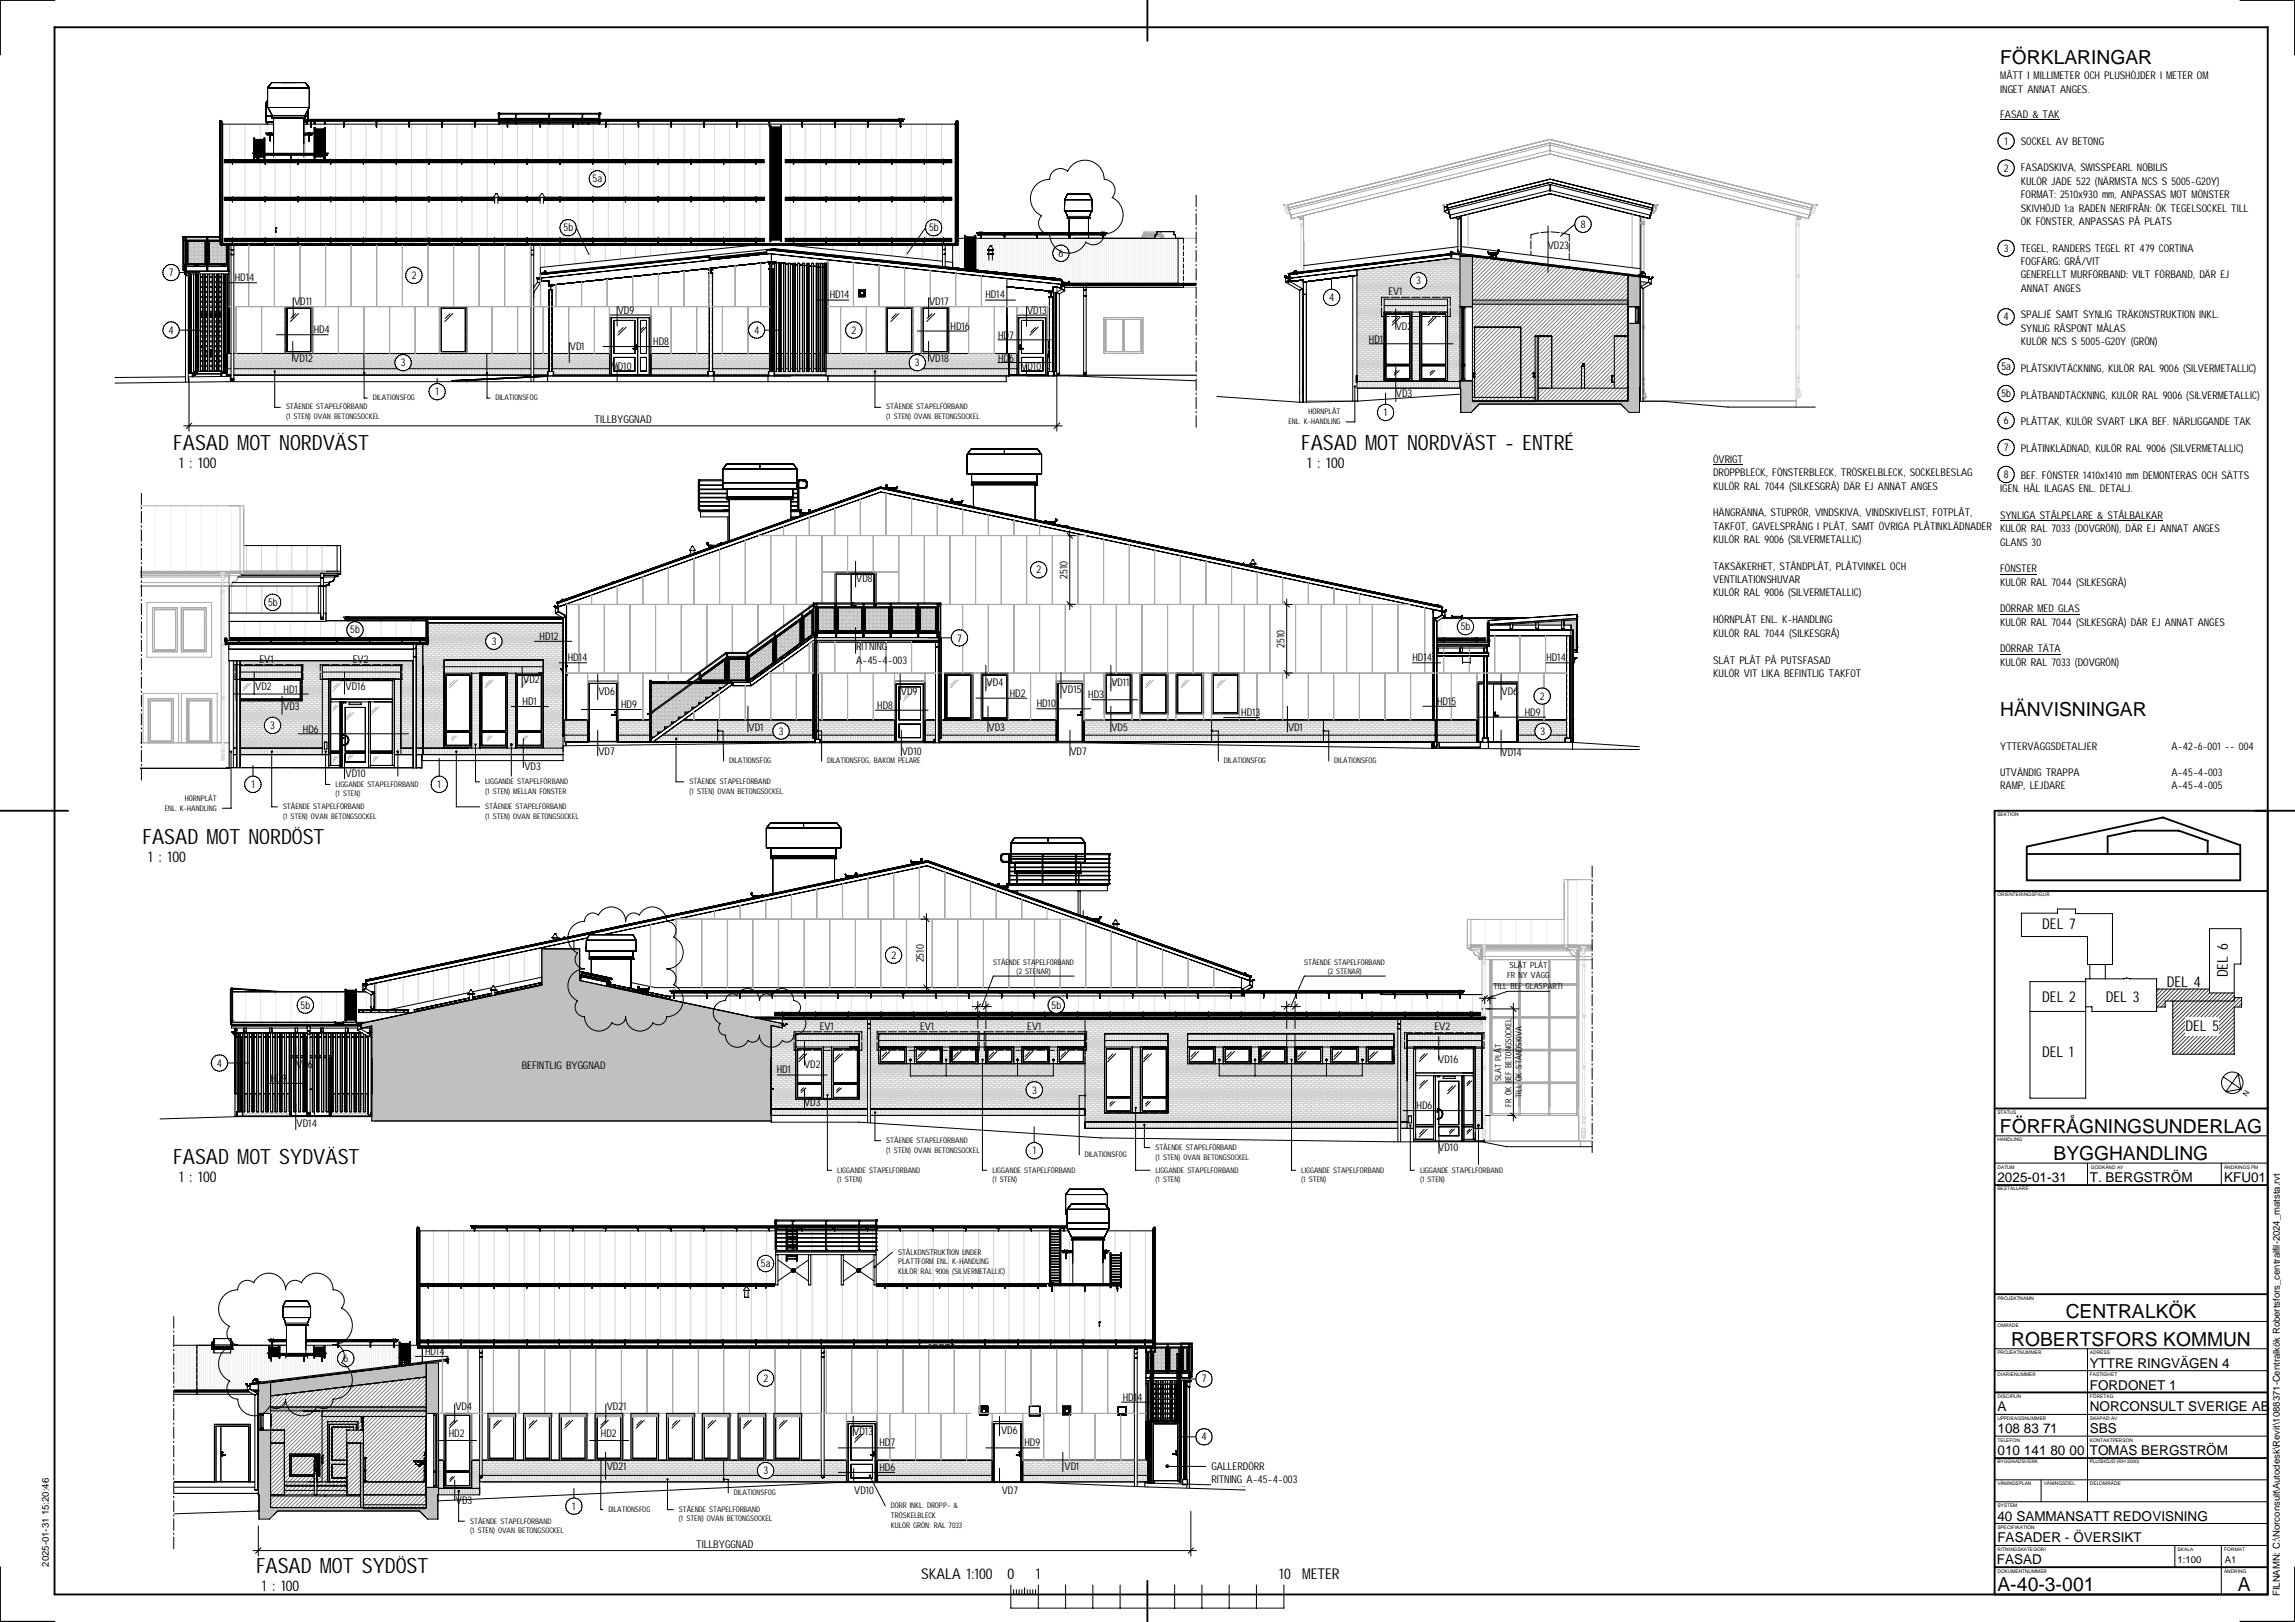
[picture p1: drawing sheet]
<svg xmlns="http://www.w3.org/2000/svg" width="841mm" height="594mm" viewBox="0 0 841 594" stroke-linecap="round" stroke-linejoin="round" font-family="sans-serif">
<defs><g id="words">
<g font-size="7.7">
<text x="63.5" y="164.7">FASAD MOT NORDVÄST</text>
<text x="476.8" y="164.7">FASAD MOT NORDVÄST - ENTRÉ</text>
<text x="52.2" y="309">FASAD MOT NORDÖST</text>
<text x="63.5" y="426.1">FASAD MOT SYDVÄST</text>
<text x="93.8" y="576">FASAD MOT SYDÖST</text>
</g>
<g font-size="7.1">
<text x="733" y="23.3">FÖRKLARINGAR</text>
<text x="733" y="262.3">HÄNVISNINGAR</text>
<text x="732.9" y="414.9">FÖRFRÅGNINGSUNDERLAG</text>
<text x="752.5" y="424.9">BYGGHANDLING</text>
<text x="757" y="482.9">CENTRALKÖK</text>
<text x="737" y="492.8">ROBERTSFORS KOMMUN</text>
<text x="731.9" y="582.6">A-40-3-001</text>
<text x="820.1" y="582.6">A</text>
</g>
<g font-size="5.5">
<text x="65.6" y="171.4">1 : 100</text>
<text x="479" y="171.4">1 : 100</text>
<text x="54.4" y="315.8">1 : 100</text>
<text x="748.4" y="340.3">DEL 7</text>
<text x="816.4" y="357.9" transform="rotate(-90 816.4 357.9)">DEL 6</text>
<text x="794" y="361.5">DEL 4</text>
<text x="748.4" y="366.9">DEL 2</text>
<text x="771.7" y="366.9">DEL 3</text>
<text x="800.9" y="377.6">DEL 5</text>
<text x="748.4" y="387.1">DEL 1</text>
<text x="65.6" y="432.9">1 : 100</text>
<text x="337.6" y="578.2">SKALA 1:100</text>
<text x="369.2" y="578.2">0</text>
<text x="379.6" y="578.2">1</text>
<text x="468.8" y="578.2">10</text>
<text x="477.2" y="578.2">METER</text>
<text x="95.9" y="582.8">1 : 100</text>
</g>
<g font-size="5">
<text x="731.9" y="432.9">2025-01-31</text>
<text x="765.8" y="432.9">T. BERGSTRÖM</text>
<text x="815" y="432.9">KFU01</text>
<text x="765.8" y="500.9">YTTRE RINGVÄGEN 4</text>
<text x="765.8" y="508.9">FORDONET 1</text>
<text x="731.9" y="516.9">A</text>
<text x="765.8" y="516.9">NORCONSULT SVERIGE AB</text>
<text x="731.9" y="524.9">108 83 71</text>
<text x="765.8" y="524.9">SBS</text>
<text x="731.9" y="532.9">010 141 80 00</text>
<text x="765.8" y="532.9">TOMAS BERGSTRÖM</text>
<text x="731.9" y="556.9">40 SAMMANSATT REDOVISNING</text>
<text x="731.9" y="564.9">FASADER - ÖVERSIKT</text>
<text x="731.8" y="572.9">FASAD</text>
</g>
<g font-size="3.9">
<text x="733" y="29">MÅTT I MILLIMETER OCH PLUSHÖJDER I METER OM</text>
<text x="733" y="34">INGET ANNAT ANGES.</text>
<text x="733" y="43.2">FASAD &amp; TAK</text>
<text x="734.6" y="53">1</text>
<text x="740.5" y="53">SOCKEL AV BETONG</text>
<text x="734.3" y="62.8">2</text>
<text x="740.5" y="62.7">FASADSKIVA, SWISSPEARL NOBILIS</text>
<text x="217.2" y="66.8">5a</text>
<text x="740.5" y="67.6">KULÖR JADE 522 (NÄRMSTA NCS S 5005-G20Y)</text>
<text x="740.5" y="72.6">FORMAT: 2510x930 mm, ANPASSAS MOT MÖNSTER</text>
<text x="740.5" y="77.5">SKIVHÖJD 1:a RADEN NERIFRÅN: ÖK TEGELSOCKEL TILL</text>
<text x="579.3" y="83.5">8</text>
<text x="740.5" y="82.4">ÖK FÖNSTER, ANPASSAS PÅ PLATS</text>
<text x="206.5" y="84.7">5b</text>
<text x="340.4" y="84.7">5b</text>
<text x="387.9" y="94.1">6</text>
<text x="567.2" y="91.4">VD23</text>
<text x="734.3" y="92.3">3</text>
<text x="740.5" y="92.1">TEGEL, RANDERS TEGEL RT 479 CORTINA</text>
<text x="61.9" y="101.1">7</text>
<text x="740.5" y="97">FOGFÄRG: GRÅ/VIT</text>
<text x="740.5" y="101.9">GENERELLT MURFÖRBAND: VILT FÖRBAND, DÄR EJ</text>
<text x="86.1" y="103">HD14</text>
<text x="150.9" y="102.1">2</text>
<text x="519" y="104.1">3</text>
<text x="740.5" y="106.8">ANNAT ANGES</text>
<text x="107.8" y="111.7">VD11</text>
<text x="304.1" y="109.2">HD14</text>
<text x="340.4" y="111.7">VD17</text>
<text x="361.1" y="109.2">HD14</text>
<text x="487.1" y="110.2">4</text>
<text x="508.8" y="108">EV1</text>
<text x="226.4" y="114.9">VD9</text>
<text x="376.3" y="115">VD13</text>
<text x="734.2" y="117.3">4</text>
<text x="740.5" y="116.6">SPALJÉ SAMT SYNLIG TRÄKONSTRUKTION INKL.</text>
<text x="61.8" y="122.2">4</text>
<text x="115" y="122">HD4</text>
<text x="276.4" y="122.2">4</text>
<text x="312.1" y="122.2">2</text>
<text x="348.3" y="120.8">HD16</text>
<text x="365.8" y="124.1">HD7</text>
<text x="501.6" y="125.6">HD1</text>
<text x="511.5" y="120.8">VD2</text>
<text x="740.5" y="121.5">SYNLIG RÅSPONT MÅLAS</text>
<text x="208.8" y="128.1">VD1</text>
<text x="239.4" y="126.5">HD8</text>
<text x="740.5" y="126.4">KULÖR NCS S 5005-G20Y (GRÖN)</text>
<text x="107.4" y="132.7">VD12</text>
<text x="146.9" y="134.1">3</text>
<text x="224.1" y="135.6">VD10</text>
<text x="335.3" y="134.1">3</text>
<text x="340.4" y="132.7">VD18</text>
<text x="365.8" y="132.4">HD6</text>
<text x="374.2" y="135.6">VD10</text>
<text x="733.4" y="135.6">5a</text>
<text x="740.5" y="136.1">PLÅTSKIVTÄCKNING, KULÖR RAL 9006 (SILVERMETALLIC)</text>
<text x="159.6" y="144.8">1</text>
<text x="511.6" y="145.4">VD3</text>
<text x="733.4" y="145.5">5b</text>
<text x="740.5" y="146">PLÅTBANDTÄCKNING, KULÖR RAL 9006 (SILVERMETALLIC)</text>
<text x="217.8" y="154.9">TILLBYGGNAD</text>
<text x="507.2" y="152.4">1</text>
<text x="734.3" y="155.4">6</text>
<text x="740.5" y="155.8">PLÅTTAK, KULÖR SVART LIKA BEF. NÄRLIGGANDE TAK</text>
<text x="734.3" y="165.2">7</text>
<text x="740.5" y="165.5">PLÅTINKLÄDNAD, KULÖR RAL 9006 (SILVERMETALLIC)</text>
<text x="627.8" y="169.5">ÖVRIGT</text>
<text x="627.8" y="174.4">DROPPBLECK, FÖNSTERBLECK, TRÖSKELBLECK, SOCKELBESLAG</text>
<text x="627.8" y="179.3">KULÖR RAL 7044 (SILKESGRÅ) DÄR EJ ANNAT ANGES</text>
<text x="734.3" y="175.1">8</text>
<text x="740.5" y="175.3">BEF. FÖNSTER 1410x1410 mm DEMONTERAS OCH SÄTTS</text>
<text x="733" y="180.3">IGEN. HÅL ILAGAS ENL. DETALJ.</text>
<text x="627.8" y="189.1">HÄNGRÄNNA, STUPRÖR, VINDSKIVA, VINDSKIVELIST, FOTPLÅT,</text>
<text x="733" y="190">SYNLIGA STÅLPELARE &amp; STÅLBALKAR</text>
<text x="627.8" y="194">TAKFOT, GAVELSPRÅNG I PLÅT, SAMT ÖVRIGA PLÅTINKLÄDNADER</text>
<text x="733" y="194.9">KULÖR RAL 7033 (DOVGRÖN), DÄR EJ ANNAT ANGES</text>
<text x="627.8" y="198.9">KULÖR RAL 9006 (SILVERMETALLIC)</text>
<text x="733" y="199.8">GLANS 30</text>
<text x="379.8" y="210">2</text>
<text x="627.8" y="208.7">TAKSÄKERHET, STÅNDPLÅT, PLÅTVINKEL OCH</text>
<text x="733" y="209.6">FÖNSTER</text>
<text x="313.8" y="213.1">VD8</text>
<text x="391.2" y="212" transform="rotate(-90 391.2 212)">2510</text>
<text x="627.8" y="213.6">VENTILATIONSHUVAR</text>
<text x="733" y="214.5">KULÖR RAL 7044 (SILKESGRÅ)</text>
<text x="98.2" y="221.9">5b</text>
<text x="627.8" y="218.4">KULÖR RAL 9006 (SILVERMETALLIC)</text>
<text x="733" y="224.3">DÖRRAR MED GLAS</text>
<text x="128.4" y="232">5b</text>
<text x="535.3" y="230.8">5b</text>
<text x="627.8" y="228.3">HÖRNPLÅT ENL. K-HANDLING</text>
<text x="627.8" y="233.2">KULÖR RAL 7044 (SILKESGRÅ)</text>
<text x="733" y="229.2">KULÖR RAL 7044 (SILKESGRÅ) DÄR EJ ANNAT ANGES</text>
<text x="180.2" y="236.1">3</text>
<text x="197.7" y="234.4">HD12</text>
<text x="313.8" y="238.1">RITNING</text>
<text x="350.8" y="234.9">7</text>
<text x="470.7" y="237.2" transform="rotate(-90 470.7 237.2)">2510</text>
<text x="733" y="238.9">DÖRRAR TÄTA</text>
<text x="95.1" y="242.9">EV1</text>
<text x="129.3" y="242.9">EV2</text>
<text x="208.1" y="242.2">HD14</text>
<text x="313.8" y="243">A-45-4-003</text>
<text x="517.7" y="242.2">HD14</text>
<text x="566.7" y="242.2">HD14</text>
<text x="627.8" y="243">SLÄT PLÅT PÅ PUTSFASAD</text>
<text x="733" y="243.8">KULÖR RAL 7033 (DOVGRÖN)</text>
<text x="191.8" y="250.2">VD2</text>
<text x="361.5" y="251.2">VD4</text>
<text x="407.2" y="251.2">VD11</text>
<text x="627.8" y="247.8">KULÖR VIT LIKA BEFINTLIG TAKFOT</text>
<text x="93.6" y="252.6">VD2</text>
<text x="103.9" y="253.8">HD1</text>
<text x="126.7" y="252.6">VD16</text>
<text x="219.3" y="254.4">VD6</text>
<text x="330.1" y="254.4">VD9</text>
<text x="370" y="255.2">HD2</text>
<text x="389" y="253.8">VD15</text>
<text x="398.8" y="255.5">HD3</text>
<text x="550.2" y="254.4">VD6</text>
<text x="564.3" y="256.3">2</text>
<text x="103.8" y="260">VD3</text>
<text x="191.5" y="258.2">HD1</text>
<text x="227.6" y="259.4">HD9</text>
<text x="321.5" y="259.8">HD8</text>
<text x="379.9" y="259">HD10</text>
<text x="454.8" y="262.1">HD13</text>
<text x="526.6" y="258.1">HD15</text>
<text x="558.7" y="262.2">HD9</text>
<text x="99.1" y="267">3</text>
<text x="111" y="268.3">HD6</text>
<text x="274.3" y="267.5">VD1</text>
<text x="285.4" y="269.1">3</text>
<text x="362.3" y="267.5">VD3</text>
<text x="407.2" y="267.5">VD5</text>
<text x="472" y="267.5">VD1</text>
<text x="564.6" y="269.2">3</text>
<text x="733" y="274.5">YTTERVÄGGSDETALJER</text>
<text x="795.8" y="274.5">A-42-6-001 -- 004</text>
<text x="192.2" y="281.9">VD3</text>
<text x="219.3" y="276.4">VD7</text>
<text x="330.5" y="276.4">VD10</text>
<text x="392.3" y="276.4">VD7</text>
<text x="550.2" y="276.7">VD14</text>
<text x="126.7" y="284.7">VD10</text>
<text x="733" y="284.3">UTVÄNDIG TRAPPA</text>
<text x="795.8" y="284.3">A-45-4-003</text>
<text x="92.1" y="288.5">1</text>
<text x="160.4" y="288.5">1</text>
<text x="733" y="289.1">RAMP, LEJDARE</text>
<text x="795.8" y="289.1">A-45-4-005</text>
<text x="326.6" y="351.1">2</text>
<text x="338.6" y="352.5" transform="rotate(-90 338.6 352.5)">2510</text>
<text x="110.2" y="369.4">5b</text>
<text x="385.3" y="369.4">5b</text>
<text x="300.4" y="377.4">EV1</text>
<text x="337.1" y="377.4">EV1</text>
<text x="376.4" y="377.4">EV1</text>
<text x="525.6" y="377.4">EV2</text>
<text x="527" y="389.1">VD16</text>
<text x="79.5" y="390.7">4</text>
<text x="108.5" y="391">VD6</text>
<text x="191.2" y="391.7">BEFINTLIG BYGGNAD</text>
<text x="284.6" y="392.9">HD1</text>
<text x="294.6" y="391">VD2</text>
<text x="99.2" y="396.2">HD9</text>
<text x="378.2" y="400.5">3</text>
<text x="294.6" y="405.1">VD3</text>
<text x="519.1" y="406.1">HD6</text>
<text x="108.7" y="412.6">VD14</text>
<text x="378.5" y="422.7">1</text>
<text x="527" y="421.5">VD10</text>
<text x="278.8" y="464.1">5a</text>
<text x="155.8" y="496.4">HD14</text>
<text x="125.9" y="498.9">6</text>
<text x="279.7" y="506.1">2</text>
<text x="440.4" y="506.3">7</text>
<text x="411.5" y="513.2">HD14</text>
<text x="166.9" y="516.6">VD4</text>
<text x="222.3" y="516.6">VD21</text>
<text x="164.4" y="526.4">HD2</text>
<text x="220.2" y="526.4">HD2</text>
<text x="312.7" y="525.5">VD13</text>
<text x="366.9" y="525.1">VD6</text>
<text x="440.3" y="527.5">4</text>
<text x="322.2" y="529.7">HD7</text>
<text x="375.4" y="529.7">HD9</text>
<text x="222.3" y="538.3">VD21</text>
<text x="279.7" y="539.8">3</text>
<text x="322.2" y="538.6">HD6</text>
<text x="390.1" y="538.2">VD1</text>
<text x="443.9" y="538.2">GALLERDÖRR</text>
<text x="443.9" y="543.1">RITNING A</text>
<text x="459.1" y="543.1">-</text>
<text x="460.8" y="543.1">45</text>
<text x="464.6" y="543.1">-</text>
<text x="466.4" y="543.1">4-</text>
<text x="470.2" y="543.1">003</text>
<text x="167" y="550.8">VD3</text>
<text x="313" y="547.2">VD10</text>
<text x="367.1" y="547.2">VD7</text>
<text x="209.7" y="552.9">1</text>
<text x="255.1" y="566.9">TILLBYGGNAD</text>
</g>
<g font-size="3.5">
<text x="17.9" y="573.8" transform="rotate(-90 17.9 573.8)">2025-01-31 15:20:46</text>
<text x="798" y="572.3">1:100</text>
<text x="815.3" y="572.3">A1</text>
<text x="835.4" y="584.5" transform="rotate(-90 835.4 584.5)">FILNAMN: C:\Norconsult\Autodesk\Revit\1088371-Centralkök Robertsfors_centralfil-2024_matsta.rvt</text>
</g>
<g font-size="3.1">
<text x="552.3" y="358.3">FR NY VÄGG</text>
<text x="553.1" y="354.5">SLÄT PLÅT</text>
<text x="547.3" y="362.1">TILL BEF GLASPARTI</text>
<text x="550.1" y="396.1" transform="rotate(-90 550.1 396.1)">SLÄT PLÅT</text>
<text x="553.9" y="405.3" transform="rotate(-90 553.9 405.3)">FR ÖK BEF BETONGSOCKEL</text>
<text x="557.7" y="402.2" transform="rotate(-90 557.7 402.2)">TILL ÖK STÅNDSKIVA</text>
</g>
<g font-size="2.9">
<text x="329.1" y="459.5">STÅLKONSTRUKTION UNDER</text>
<text x="329.1" y="463">PLATTFORM ENL. K-HANDLING</text>
<text x="329.1" y="466.7">KULÖR RAL 9006 (SILVERMETALLIC)</text>
<text x="326.5" y="552.4">DÖRR INKL. DROPP- &amp;</text>
<text x="326.5" y="556">TRÖSKELBLECK</text>
<text x="326.5" y="559.6">KULÖR GRÖN: RAL 7033</text>
</g>
<g font-size="2.8">
<text x="104.8" y="149.9">STÅENDE STAPELFÖRBAND</text>
<text x="136.7" y="146.6">DILATIONSFOG</text>
<text x="181.6" y="146.6">DILATIONSFOG</text>
<text x="324.8" y="149.9">STÅENDE STAPELFÖRBAND</text>
<text x="104.8" y="153.5">(1 STEN) OVAN BETONGSOCKEL</text>
<text x="324.8" y="153.5">(1 STEN) OVAN BETONGSOCKEL</text>
<text x="472.2" y="155.3">ENL. K-HANDLING</text>
<text x="479.6" y="151.7">HÖRNPLÅT</text>
<text x="267.2" y="279.6">DILATIONSFOG</text>
<text x="303.1" y="279.6">DILATIONSFOG, BAKOM PELARE</text>
<text x="448.5" y="279.6">DILATIONSFOG</text>
<text x="488.9" y="279.6">DILATIONSFOG</text>
<text x="177.8" y="287.1">LIGGANDE STAPELFÖRBAND</text>
<text x="252.6" y="287.1">STÅENDE STAPELFÖRBAND</text>
<text x="67.7" y="293.3">HÖRNPLÅT</text>
<text x="122.9" y="288.1">LIGGANDE STAPELFÖRBAND</text>
<text x="122.9" y="291.7">(1 STEN)</text>
<text x="177.8" y="290.7">(1 STEN) MELLAN FÖNSTER</text>
<text x="252.6" y="290.7">(1 STEN) OVAN BETONGSOCKEL</text>
<text x="60.4" y="296.8">ENL. K-HANDLING</text>
<text x="103.7" y="296.2">STÅENDE STAPELFÖRBAND</text>
<text x="103.7" y="299.8">(1 STEN) OVAN BETONGSOCKEL</text>
<text x="177.8" y="296.2">STÅENDE STAPELFÖRBAND</text>
<text x="177.8" y="299.8">(1 STEN) OVAN BETONGSOCKEL</text>
<text x="364" y="353.2">STÅENDE STAPELFÖRBAND</text>
<text x="477.9" y="353.2">STÅENDE STAPELFÖRBAND</text>
<text x="372.5" y="356.7">(2 STENAR)</text>
<text x="486.6" y="356.7">(2 STENAR)</text>
<text x="823.4" y="401.7" transform="rotate(-56 823.4 401.7)">N</text>
<text x="324.8" y="418.6">STÅENDE STAPELFÖRBAND</text>
<text x="324.8" y="422.1">(1 STEN) OVAN BETONGSOCKEL</text>
<text x="397.5" y="423.8">DILATIONSFOG</text>
<text x="423.4" y="421.1">STÅENDE STAPELFÖRBAND</text>
<text x="423.4" y="424.7">(1 STEN) OVAN BETONGSOCKEL</text>
<text x="306.8" y="429.4">LIGGANDE STAPELFÖRBAND</text>
<text x="363.6" y="429.4">LIGGANDE STAPELFÖRBAND</text>
<text x="423.4" y="429.4">LIGGANDE STAPELFÖRBAND</text>
<text x="476.8" y="429.4">LIGGANDE STAPELFÖRBAND</text>
<text x="520.4" y="429.4">LIGGANDE STAPELFÖRBAND</text>
<text x="306.8" y="433">(1 STEN)</text>
<text x="363.6" y="433">(1 STEN)</text>
<text x="423.4" y="433">(1 STEN)</text>
<text x="476.8" y="433">(1 STEN)</text>
<text x="520.4" y="433">(1 STEN)</text>
<text x="268.9" y="547.5">DILATIONSFOG</text>
<text x="172.3" y="558">STÅENDE STAPELFÖRBAND</text>
<text x="222.9" y="553.6">DILATIONSFOG</text>
<text x="248.8" y="553.6">STÅENDE STAPELFÖRBAND</text>
<text x="248.8" y="557.2">(1 STEN) OVAN BETONGSOCKEL</text>
<text x="172.3" y="561.5">(1 STEN) OVAN BETONGSOCKEL</text>
</g>
<g font-size="1.8">
<text x="731.9" y="299">SEKTION</text>
<text x="731.9" y="328.3">ORIENTERINGSFIGUR</text>
<text x="731.9" y="407.9">STATUS</text>
<text x="731.9" y="418">HANDLING</text>
<text x="731.9" y="428">DATUM</text>
<text x="766.2" y="428">GODKÄND AV</text>
<text x="815" y="428">ÄNDRINGS PM</text>
<text x="731.9" y="435.9">BESTÄLLARE</text>
<text x="731.9" y="476">PROJEKTNAMN</text>
<text x="731.9" y="486">OMRÅDE</text>
<text x="731.9" y="496">PROJEKTNUMMER</text>
<text x="765.8" y="496">ADRESS</text>
<text x="731.9" y="503.9">DIARIENUMMER</text>
<text x="765.8" y="503.9">FASTIGHET</text>
<text x="731.9" y="512">DISCIPLIN</text>
<text x="765.8" y="512">FÖRETAG</text>
<text x="731.9" y="519.9">UPPDRAGSNUMMER</text>
<text x="765.8" y="519.9">SKAPAD AV</text>
<text x="731.9" y="528">TELEFON</text>
<text x="765.8" y="528">KONTAKTPERSON</text>
<text x="731.9" y="535.9">BYGGNADSVERK</text>
<text x="765.8" y="535.9">PLUSHÖJD (RH 2000)</text>
<text x="731.9" y="544">VÅNINGSPLAN</text>
<text x="749" y="544">VÅNINGSDEL</text>
<text x="765.8" y="544">DELOMRÅDE</text>
<text x="731.9" y="551.9">SYSTEM</text>
<text x="731.9" y="560">SPECIFIKATION</text>
<text x="731.9" y="567.9">RITNINGSKATEGORI</text>
<text x="798" y="567.9">SKALA</text>
<text x="815" y="567.9">FORMAT</text>
<text x="731.9" y="576">DOKUMENTNUMMER</text>
<text x="815" y="576">ÄNDRING</text>
</g>
</g></defs>
<path d="M596.6 100.8h4.4v40.3h-4.4z" fill="#c0c0c0"/>
<g fill="#fff">
<path d="M600.4 112.4h.6v6h-.6z"/>
<path d="M596.6 112.4h3.8v6h-3.8z"/>
<path d="M539.6 145.5h22.9v1.3h-22.9z"/>
<path d="M539.8 136.6h.5v.3h-.5z"/>
<path d="M539.8 136.9h.5v1.4h-.5z"/>
<path d="M539.6 138l.2 .1z"/>
<path d="M561.8 136.6h.5v.3h-.5z"/>
<path d="M561.8 136.9h.5v1.4h-.5z"/>
</g>
<path d="M539.6 146.8h55.9v1.2h-55.9z" fill="#c0c0c0"/>
<g fill="#fff">
<path d="M599.3 112.4h1.1v5.9h-1.1z"/>
<path d="M535.5 78.5h2.5v14.7h-2.5z"/>
<path d="M561 85.9h14.1v11.8h-14.1z"/>
<path d="M517.3 114.3h3v25.1h-3z"/>
<path d="M497.2 93.6h39.7v46.1h-39.7z"/>
<path d="M497.2 139.7h37.8v2.5h-37.8z"/>
<path d="M507.2 109.6h23.2v4.7h-23.2z"/>
<path d="M507.2 139.4h23.2v.3h-23.2z"/>
<path d="M521 115h8.8v18.4h-8.8z"/>
<path d="M521 133.9h8.8v4.9h-8.8z"/>
<path d="M520.3 114.3h10.1v25.1h-10.1z"/>
<path d="M507.8 115h8.8v18.4h-8.8z"/>
<path d="M507.8 133.9h8.8v4.9h-8.8z"/>
<path d="M507.2 114.3h10.1v25.1h-10.1z"/>
<path d="M472.6 98.9h24.6v4.3h-24.6z"/>
</g>
<path d="M535 93.9h4.6v18.5h-4.6z" fill="#c0c0c0"/>
<g fill="#fff">
<path d="M535.8 112.4h3.8v27h-3.8z"/>
<path d="M535 112.4h.8v27h-.8z"/>
<path d="M535.8 112.4h1v26.9h-1z"/>
</g>
<g fill="#c0c0c0">
<path d="M594 148h1.5v1.5h-1.5z"/>
<path d="M539.6 148h2.4v2.5h-2.4z"/>
<path d="M539.6 109.9h57v1.5h-57z"/>
</g>
<g fill="#fff">
<path d="M591.6 123.1h.8v19.1h-.8z"/>
<path d="M567.8 123.1h.8v19.1h-.8z"/>
<path d="M579.5 134.1h1.1v8.1h-1.1z"/>
</g>
<path d="M562.5 123.1h1.1v23.7h-1.1z" fill="#c0c0c0"/>
<g fill="#fff">
<path d="M497.5 142.2h37.8v4.6h-37.8z"/>
<path d="M534.1 91.5h1.1v1h-1.1z"/>
<path d="M534.2 79.8h1.1v11.7h-1.1z"/>
<path d="M529.3 77h6v3.3h-6z"/>
<path d="M529.3 75.7h1v1.7h-1z"/>
<path d="M579.9 133.4h.4v.7h-.4z"/>
<path d="M579.9 133.1h.4v.4h-.4z"/>
<path d="M592.4 123.1h4.2v19.1h-4.2z"/>
<path d="M563.6 123.1h4.2v19.1h-4.2z"/>
<path d="M445.9 144.4h219.3v18.8h-219.3z"/>
<path d="M563.6 142.2h33v4.6h-33z"/>
</g>
<path d="M535 139.4h66v11.6h-66z" fill="#c0c0c0"/>
<g fill="#fff">
<path d="M497 137.6h.2v2.4h-.2z"/>
<path d="M477.6 107.8h1.1v39.5h-1.1z"/>
</g>
<path d="M531.8 92.5h72.3v9.2h-72.3z" fill="#c0c0c0"/>
<g fill="#fff">
<path d="M601.1 105.2h1v41.8h-1z"/>
<path d="M601.1 103.4h4v2.2h-4z"/>
<path d="M604.1 102.2h1v1.7h-1z"/>
<path d="M600.5 99.7h2.5v1.5h-2.5z"/>
<path d="M546 92.6h2.3v1h-2.3z"/>
<path d="M545.6 92.6h3.1v.4h-3.1z"/>
<path d="M545.8 93h2.5v1.5h-2.5z"/>
<path d="M549 91.6h.4v.5h-.4z"/>
<path d="M535 93.3h1.9v.4h-1.9z"/>
<path d="M477.6 103.3h1.1v4.5h-1.1z"/>
<path d="M473.8 99.1h1.6v.8h-1.6z"/>
<path d="M472.2 93.2h59.8v8.7h-59.8z"/>
<path d="M472.1 92.9h59.4v7.5h-59.4z"/>
<path d="M472.2 93.1h59.3v7.4h-59.3z"/>
<path d="M473 55.6h94.9v24.4h-94.9z"/>
<path d="M472.9 55.1h95v24.1h-95z"/>
<path d="M472.5 53.6h95.4v25.1h-95.4z"/>
<path d="M472.4 53.1h95.5v24.2h-95.5z"/>
<path d="M472.2 52.3h95.7v24.5h-95.7z"/>
<path d="M471.9 51.1h96v25h-96z"/>
<path d="M567.9 55.6h95v24.4h-95z"/>
<path d="M567.9 55.1h95.2v24.1h-95.2z"/>
<path d="M568 53.6h95.4v25.2h-95.4z"/>
<path d="M567.9 53.1h95.6v24.2h-95.6z"/>
<path d="M567.9 52.3h95.9v24.5h-95.9z"/>
<path d="M567.9 51.1h96.1v25h-96.1z"/>
<path d="M531.4 70.2h36.6v9.8h-36.6z"/>
<path d="M531.2 69.7h36.8v9.5h-36.8z"/>
<path d="M530.9 68.2h37.1v10.5h-37.1z"/>
<path d="M530.8 67.6h37.2v9.7h-37.2z"/>
<path d="M530.5 66.8h37.5v10h-37.5z"/>
<path d="M530.3 65.6h37.7v10.5h-37.7z"/>
<path d="M568 70.2h36.7v9.8h-36.7z"/>
<path d="M568 69.7h36.8v9.5h-36.8z"/>
<path d="M568 68.2h37.2v10.6h-37.2z"/>
<path d="M568 67.6h37.3v9.7h-37.3z"/>
<path d="M568 66.8h37.5v10h-37.5z"/>
<path d="M568 65.6h37.7v10.5h-37.7z"/>
<path d="M476.1 79.2h1.2v1.1h-1.2z"/>
<path d="M658.8 79.2h1.1v1.1h-1.1z"/>
<path d="M480.7 74.1h16.5v72.7h-16.5z"/>
<path d="M497.2 64.7h37.8v32.3h-37.8z"/>
<path d="M476.2 105.7h1.1v41.6h-1.1z"/>
<path d="M471.1 102.8h6.2v3.5h-6.2z"/>
<path d="M471.1 101.5h1v1.7h-1z"/>
<path d="M536.9 93.6h59.7v51.9h-59.7z"/>
<path d="M531.5 92.1h.3v1.7h-.3z"/>
<path d="M472 101.8h.3v1.7h-.3z"/>
<path d="M531.8 93h72.4v10.5h-72.4z"/>
<path d="M538 71h60.1v29.5h-60.1z"/>
<path d="M590.6 137.6h1v2.4h-1z"/>
</g>
<g fill="none" stroke="#d1d1d1" stroke-width=".37">
<path d="M497.2 99.3h37.8M497.2 99.5h3v.6h-3M497.4 98.8v.5M497.5 98.8v.5M498.3 99.5v.6M498.4 99.5v.6M498.5 98.7h36.5M499.3 98.7v.6M499.4 98.7v.6M500.2 98.5l-.8 .1M500.4 99.5h3.6v.6h-3.6zM501.2 98.7v.6"/>
<path d="M501.3 98.7v.6M502.2 98.2v.4M502.2 99.5v.6M503.1 98.7v.6M504 98v.6l-3.6-.1M504.2 98v.6h3.6v-.6h-3.1M504.2 99.5h3.6v.6h-3.6zM505 98.7v.6M505.1 98.7v.6M505.6 97.8h29.4M506 98v.6M506 99.5v.6"/>
<path d="M506.1 98v.6M506.1 99.5v.6M506.9 97.6v.2M506.9 98.7v.6M507 97.6v.2M507 98.7v.6M508 98h3.6v.6h-3.6zM508 99.5h3.6v.6h-3.6zM508.8 97.5v.3M508.8 98.7v.6M508.9 97.5v.3M508.9 98.7v.6"/>
<path d="M509.8 98v.6M509.8 99.5v.6M510.7 97.2v.6M510.7 98.7v.6M510.8 97.2v.6M510.8 98.7v.6M510.9 97.2h24.1M511.8 98h3.7v.6h-3.7zM511.8 99.5h3.7v.6h-3.7zM512.7 97.2v.6M512.7 98.7v.6M513.6 96.9v.1"/>
<path d="M513.6 98v.6M513.6 99.5v.6M513.7 96.9v.1M513.7 98v.6M513.7 99.5v.6M514.5 97.2v.6M514.5 98.7v.6M514.6 97.2v.6M514.6 98.7v.6M515.5 96.6v.4h-3.7M515.6 98h3.7v.6h-3.7zM515.6 99.5h3.7v.6h-3.7z"/>
<path d="M516.5 97.2v.6M516.5 98.7v.6M517.1 96.4h2.2v.6h-3.7v-.4M517.4 96.4v.6M517.4 98v.6M517.4 99.5v.6M517.5 96.4v.6M517.5 98v.6M517.5 99.5v.6M518.1 96.3h16.9M518.3 97.2v.6M518.3 98.7v.6"/>
<path d="M518.4 97.2v.6M518.4 98.7v.6M519.4 96.4h3.7v.6h-3.7zM519.4 98h3.7v.6h-3.7zM519.4 99.5h3.7v.6h-3.7zM520.3 96v.3M520.3 97.2v.6M520.3 98.7v.6M520.4 96v.3M520.4 97.2v.6M520.4 98.7v.6M521.2 96.4v.6"/>
<path d="M521.2 98v.6M521.2 99.5v.6M521.3 96.4v.6M521.3 98v.6M521.3 99.5v.6M522.1 95.8v.5M522.1 97.2v.6M522.1 98.7v.6M522.2 95.8v.5M522.2 97.2v.6M522.2 98.7v.6M523.2 96.4h3.7v.6h-3.7z"/>
<path d="M523.2 98h3.7v.6h-3.7zM523.2 99.5h3.7v.6h-3.7zM523.3 95.7h11.7M524.1 95.7v.6M524.1 97.2v.6M524.1 98.7v.6M524.2 95.7v.6M524.2 97.2v.6M524.2 98.7v.6M525 95.4v.1M525 96.4v.6M525 98v.6"/>
<path d="M525 99.5v.6M525.1 95.4v.1M525.1 96.4v.6M525.1 98v.6M525.1 99.5v.6M525.9 95.7v.6M525.9 97.2v.6M525.9 98.7v.6M526 95.7v.6M526 97.2v.6M526 98.7v.6M526.9 95.2v.3h-2.6"/>
<path d="M527.1 96.4h3.6v.6h-3.6zM527.1 98h3.6v.6h-3.6zM527.1 99.5h3.6v.6h-3.6zM527.9 95.7v.6M527.9 97.2v.6M527.9 98.7v.6M528 95.7v.6M528 97.2v.6M528 98.7v.6M528.8 95v.5M528.8 96.4v.6M528.8 98v.6"/>
<path d="M528.8 99.5v.6M529.5 94.9h1.2v.6h-3.6v-.3M529.8 95.7v.6M529.8 97.2v.6M529.8 98.7v.6M530.5 94.7h2.6M530.9 96.4h3.6v.6h-3.6zM530.9 98h3.6v.6h-3.6zM530.9 99.5h3.6v.6h-3.6zM531.7 94.7h.1M531.7 95.7v.6M531.7 97.2v.6"/>
<path d="M531.7 98.7v.6M531.8 94.6v.1M531.8 95.7v.6M531.8 97.2v.6M531.8 98.7v.6M532.6 94.9v.6M532.6 96.4v.6M532.6 98v.6M532.6 99.5v.6M532.7 94.9v.6M532.7 96.4v.6M532.7 98v.6"/>
<path d="M532.7 99.5v.6M533.6 95.7v.6M533.6 97.2v.6M533.6 98.7v.6M533.7 95.7v.6M533.7 97.2v.6M533.7 98.7v.6M534 94.9h-3.1v.6h3.6v-.6M534.7 95v.5h.3M535 96.4h-.3v.6h.3M535 98h-.3v.6h.3M535 99.5h-.3v.6h.3"/>
<path d="M536.4 93.6v.3M536.5 93.6v.3M497.2 117h10M497.2 117.6h10M497.2 100.8h37.8M497.2 101h3v.6h-3M497.2 102.4h37.8M497.2 102.5h3v.6h-3M497.2 103.9h37.8M497.2 104.1h3v.5h-3M497.2 105.4h37.8M497.2 105.6h3v.6h-3"/>
<path d="M497.2 106.9h37.8M497.2 107.1h3v.6h-3M497.2 108.5h37.8M497.2 108.6h3v.6h-3M497.2 110h10M497.2 110.2h3v.5h-3M497.2 111.5h10M497.2 111.7h3v.6h-3M497.2 113h10M497.2 113.2h3v.6h-3M497.2 114.6h10M497.2 114.7h3v.6h-3"/>
<path d="M497.2 116.1h10M497.2 116.2h3v.6h-3M497.2 117.8h3v.6h-3M497.2 119.1h10M497.2 119.3h3v.6h-3M497.2 100.2h37.8M497.2 101.8h37.8M497.2 103.3h37.8M497.2 104.8h37.8M497.2 106.3h37.8M497.2 107.9h37.8M497.2 109.4h37.8"/>
<path d="M497.2 110.9h10M497.2 112.4h10M497.2 114h10M497.2 115.5h10M497.2 118.5h10M497.4 100.2v.6M497.4 101.8v.6M497.4 103.3v.6M497.4 104.8v.6M497.4 106.3v.6M497.4 107.9v.6M497.4 109.4v.6"/>
<path d="M497.4 110.9v.6M497.4 112.4v.6M497.4 114v.6M497.4 115.5v.6M497.4 117v.6M497.4 118.5v.6M497.5 100.2v.6M497.5 101.8v.6M497.5 103.3v.6M497.5 104.8v.6M497.5 106.3v.6M497.5 107.9v.6"/>
<path d="M497.5 109.4v.6M497.5 110.9v.6M497.5 112.4v.6M497.5 114v.6M497.5 115.5v.6M497.5 117v.6M497.5 118.5v.6M498.3 101v.6M498.3 102.5v.6M498.3 104.1v.5M498.3 105.6v.6M498.3 107.1v.6"/>
<path d="M498.3 108.6v.6M498.3 110.2v.5M498.3 111.7v.6M498.3 113.2v.6M498.3 114.7v.6M498.3 116.2v.6M498.3 117.8v.6M498.3 119.3v.6M498.4 101v.6M498.4 102.5v.6M498.4 104.1v.5M498.4 105.6v.6"/>
<path d="M498.4 107.1v.6M498.4 108.6v.6M498.4 110.2v.5M498.4 111.7v.6M498.4 113.2v.6M498.4 114.7v.6M498.4 116.2v.6M498.4 117.8v.6M498.4 119.3v.6M499.3 100.2v.6M499.3 101.8v.6M499.3 103.3v.6"/>
<path d="M499.3 104.8v.6M499.3 106.3v.6M499.3 107.9v.6M499.3 109.4v.6M499.3 110.9v.6M499.3 112.4v.6M499.3 114v.6M499.3 115.5v.6M499.3 117v.6M499.3 118.5v.6M499.4 100.2v.6M499.4 101.8v.6"/>
<path d="M499.4 103.3v.6M499.4 104.8v.6M499.4 106.3v.6M499.4 107.9v.6M499.4 109.4v.6M499.4 110.9v.6M499.4 112.4v.6M499.4 114v.6M499.4 115.5v.6M499.4 117v.6M499.4 118.5v.6M500.4 101h3.6v.6h-3.6z"/>
<path d="M500.4 102.5h3.6v.6h-3.6zM500.4 104.1h3.6v.5h-3.6zM500.4 105.6h3.6v.6h-3.6zM500.4 107.1h3.6v.6h-3.6zM500.4 108.6h3.6v.6h-3.6zM500.4 110.2h3.6v.5h-3.6zM500.4 111.7h3.6v.6h-3.6zM500.4 113.2h3.6v.6h-3.6zM500.4 114.7h3.6v.6h-3.6zM500.4 116.2h3.6v.6h-3.6zM500.4 117.8h3.6v.6h-3.6zM500.4 119.3h3.6v.6h-3.6z"/>
<path d="M501.2 100.2v.6M501.2 101.8v.6M501.2 103.3v.6M501.2 104.8v.6M501.2 106.3v.6M501.2 107.9v.6M501.2 109.4v.6M501.2 110.9v.6M501.2 112.4v.6M501.2 114v.6M501.2 115.5v.6M501.2 117v.6"/>
<path d="M501.2 118.5v.6M501.3 100.2v.6M501.3 101.8v.6M501.3 103.3v.6M501.3 104.8v.6M501.3 106.3v.6M501.3 107.9v.6M501.3 109.4v.6M501.3 110.9v.6M501.3 112.4v.6M501.3 114v.6M501.3 115.5v.6"/>
<path d="M501.3 117v.6M501.3 118.5v.6M502.2 101v.6M502.2 102.5v.6M502.2 104.1v.5M502.2 105.6v.6M502.2 107.1v.6M502.2 108.6v.6M502.2 110.2v.5M502.2 111.7v.6M502.2 113.2v.6M502.2 114.7v.6"/>
<path d="M502.2 116.2v.6M502.2 117.8v.6M502.2 119.3v.6M503.1 100.2v.6M503.1 101.8v.6M503.1 103.3v.6M503.1 104.8v.6M503.1 106.3v.6M503.1 107.9v.6M503.1 109.4v.6M503.1 110.9v.6M503.1 112.4v.6"/>
<path d="M503.1 114v.6M503.1 115.5v.6M503.1 117v.6M503.1 118.5v.6M504.2 101h3.6v.6h-3.6zM504.2 102.5h3.6v.6h-3.6zM504.2 104.1h3.6v.5h-3.6zM504.2 105.6h3.6v.6h-3.6zM504.2 107.1h3.6v.6h-3.6zM504.2 108.6h3.6v.6h-3.6zM505 100.2v.6M505 101.8v.6"/>
<path d="M505 103.3v.6M505 104.8v.6M505 106.3v.6M505 107.9v.6M505 109.4v.6M505 110.9v.6M505 112.4v.6M505 114v.6M505 115.5v.6M505 117v.6M505 118.5v.6M505.1 100.2v.6"/>
<path d="M505.1 101.8v.6M505.1 103.3v.6M505.1 104.8v.6M505.1 106.3v.6M505.1 107.9v.6M505.1 109.4v.6M505.1 110.9v.6M505.1 112.4v.6M505.1 114v.6M505.1 115.5v.6M505.1 117v.6M505.1 118.5v.6"/>
<path d="M506 101v.6M506 102.5v.6M506 104.1v.5M506 105.6v.6M506 107.1v.6M506 108.6v.6M506 110.2v.5M506 111.7v.6M506 113.2v.6M506 114.7v.6M506 116.2v.6M506 117.8v.6"/>
<path d="M506 119.3v.6M506.1 101v.6M506.1 102.5v.6M506.1 104.1v.5M506.1 105.6v.6M506.1 107.1v.6M506.1 108.6v.6M506.1 110.2v.5M506.1 111.7v.6M506.1 113.2v.6M506.1 114.7v.6M506.1 116.2v.6"/>
<path d="M506.1 117.8v.6M506.1 119.3v.6M506.9 100.2v.6M506.9 101.8v.6M506.9 103.3v.6M506.9 104.8v.6M506.9 106.3v.6M506.9 107.9v.6M506.9 109.4v.6M506.9 110.9v.6M506.9 112.4v.6M506.9 114v.6"/>
<path d="M506.9 115.5v.6M506.9 117v.6M506.9 118.5v.6M507 100.2v.6M507 101.8v.6M507 103.3v.6M507 104.8v.6M507 106.3v.6M507 107.9v.6M507 109.4v.6M507 110.9v.6M507 112.4v.6"/>
<path d="M507 114v.6M507 115.5v.6M507 117v.6M507 118.5v.6M507.2 110.2h-3v.5h3M507.2 111.7h-3v.6h3M507.2 113.2h-3v.6h3M507.2 114.7h-3v.6h3M507.2 116.2h-3v.6h3M507.2 117.8h-3v.6h3M507.2 119.3h-3v.6h3M507.7 109.6v4.7"/>
<path d="M508 101h3.6v.6h-3.6zM508 102.5h3.6v.6h-3.6zM508 104.1h3.6v.5h-3.6zM508 105.6h3.6v.6h-3.6zM508 107.1h3.6v.6h-3.6zM508 108.6h3.6v.6h-3.6zM508.3 109.6v4.7M508.8 100.2v.6M508.8 101.8v.6M508.8 103.3v.6M508.8 104.8v.6M508.8 106.3v.6"/>
<path d="M508.8 107.9v.6M508.8 109.4v.2M508.9 100.2v.6M508.9 101.8v.6M508.9 103.3v.6M508.9 104.8v.6M508.9 106.3v.6M508.9 107.9v.6M508.9 109.4v4.9M509.6 109.6v4.7M509.8 101v.6M509.8 102.5v.6"/>
<path d="M509.8 104.1v.5M509.8 105.6v.6M509.8 107.1v.6M509.8 108.6v.6M510.2 109.6v4.7M510.7 100.2v.6M510.7 101.8v.6M510.7 103.3v.6M510.7 104.8v.6M510.7 106.3v.6M510.7 107.9v.6M510.7 109.4v.2"/>
<path d="M510.8 100.2v.6M510.8 101.8v.6M510.8 103.3v.6M510.8 104.8v.6M510.8 106.3v.6M510.8 107.9v.6M510.8 109.4v4.9M511.4 109.6v4.7M511.8 101h3.7v.6h-3.7zM511.8 102.5h3.7v.6h-3.7zM511.8 104.1h3.7v.5h-3.7zM511.8 105.6h3.7v.6h-3.7z"/>
<path d="M511.8 107.1h3.7v.6h-3.7zM511.8 108.6h3.7v.6h-3.7zM512 109.6v4.7M512.6 109.6v4.7M512.7 100.2v.6M512.7 101.8v.6M512.7 103.3v.6M512.7 104.8v.6M512.7 106.3v.6M512.7 107.9v.6M512.7 109.4v.2M513.2 109.6v4.7"/>
<path d="M513.6 101v.6M513.6 102.5v.6M513.6 104.1v.5M513.6 105.6v.6M513.6 107.1v.6M513.6 108.6v.6M513.7 101v.6M513.7 102.5v.6M513.7 104.1v.5M513.7 105.6v.6M513.7 107.1v.6M513.7 108.6v.6"/>
<path d="M513.8 109.6v4.7M514.4 109.6v4.7M514.5 100.2v.6M514.5 101.8v.6M514.5 103.3v.6M514.5 104.8v.6M514.5 106.3v.6M514.5 107.9v.6M514.5 109.4v.2M514.6 100.2v.6M514.6 101.8v.6M514.6 103.3v.6"/>
<path d="M514.6 104.8v.6M514.6 106.3v.6M514.6 107.9v.6M514.6 109.4v.2M514.9 109.6v4.7M515.5 109.6v4.7M515.6 101h3.7v.6h-3.7zM515.6 102.5h3.7v.6h-3.7zM515.6 104.1h3.7v.5h-3.7zM515.6 105.6h3.7v.6h-3.7zM515.6 107.1h3.7v.6h-3.7zM515.6 108.6h3.7v.6h-3.7z"/>
<path d="M516.2 109.6v4.7M516.5 100.2v.6M516.5 101.8v.6M516.5 103.3v.6M516.5 104.8v.6M516.5 106.3v.6M516.5 107.9v.6M516.5 109.4v.2M516.8 109.6v4.7M517.3 114.6h3M517.3 115.2h3M517.3 115.8h3"/>
<path d="M517.3 116.4h3M517.3 117h3M517.3 117.6h3M517.3 118.2h3M517.3 118.8h3M517.3 119.5h3M517.4 101v.6M517.4 102.5v.6M517.4 104.1v.5M517.4 105.6v.6M517.4 107.1v.6M517.4 108.6v.6"/>
<path d="M517.4 109.6v4.7M517.5 101v.6M517.5 102.5v.6M517.5 104.1v.5M517.5 105.6v.6M517.5 107.1v.6M517.5 108.6v.6M518 109.6v4.7M518.3 100.2v.6M518.3 101.8v.6M518.3 103.3v.6M518.3 104.8v.6"/>
<path d="M518.3 106.3v.6M518.3 107.9v.6M518.3 109.4v.2M518.4 100.2v.6M518.4 101.8v.6M518.4 103.3v.6M518.4 104.8v.6M518.4 106.3v.6M518.4 107.9v.6M518.4 109.4v.2M518.6 109.6v4.7M519.2 109.6v4.7"/>
<path d="M519.4 101h3.7v.6h-3.7zM519.4 102.5h3.7v.6h-3.7zM519.4 104.1h3.7v.5h-3.7zM519.4 105.6h3.7v.6h-3.7zM519.4 107.1h3.7v.6h-3.7zM519.4 108.6h3.7v.6h-3.7zM519.8 109.6v4.7M520.3 100.2v.6M520.3 101.8v.6M520.3 103.3v.6M520.3 104.8v.6M520.3 106.3v.6"/>
<path d="M520.3 107.9v.6M520.3 109.4v.2M520.4 100.2v.6M520.4 101.8v.6M520.4 103.3v.6M520.4 104.8v.6M520.4 106.3v.6M520.4 107.9v.6M520.4 109.4v4.9M521 109.6v4.7M521.2 101v.6M521.2 102.5v.6"/>
<path d="M521.2 104.1v.5M521.2 105.6v.6M521.2 107.1v.6M521.2 108.6v.6M521.3 101v.6M521.3 102.5v.6M521.3 104.1v.5M521.3 105.6v.6M521.3 107.1v.6M521.3 108.6v.6M521.5 109.6v4.7M522.1 100.2v.6"/>
<path d="M522.1 101.8v.6M522.1 103.3v.6M522.1 104.8v.6M522.1 106.3v.6M522.1 107.9v.6M522.1 109.4v4.9M522.2 100.2v.6M522.2 101.8v.6M522.2 103.3v.6M522.2 104.8v.6M522.2 106.3v.6M522.2 107.9v.6"/>
<path d="M522.2 109.4v.2M522.7 109.6v4.7M523.2 101h3.7v.6h-3.7zM523.2 102.5h3.7v.6h-3.7zM523.2 104.1h3.7v.5h-3.7zM523.2 105.6h3.7v.6h-3.7zM523.2 107.1h3.7v.6h-3.7zM523.2 108.6h3.7v.6h-3.7zM523.4 109.6v4.7M524 109.6v4.7M524.1 100.2v.6M524.1 101.8v.6"/>
<path d="M524.1 103.3v.6M524.1 104.8v.6M524.1 106.3v.6M524.1 107.9v.6M524.1 109.4v.2M524.2 100.2v.6M524.2 101.8v.6M524.2 103.3v.6M524.2 104.8v.6M524.2 106.3v.6M524.2 107.9v.6M524.2 109.4v.2"/>
<path d="M524.6 109.6v4.7M525 101v.6M525 102.5v.6M525 104.1v.5M525 105.6v.6M525 107.1v.6M525 108.6v.6M525.1 101v.6M525.1 102.5v.6M525.1 104.1v.5M525.1 105.6v.6M525.1 107.1v.6"/>
<path d="M525.1 108.6v.6M525.2 109.6v4.7M525.8 109.6v4.7M525.9 100.2v.6M525.9 101.8v.6M525.9 103.3v.6M525.9 104.8v.6M525.9 106.3v.6M525.9 107.9v.6M525.9 109.4v.2M526 100.2v.6M526 101.8v.6"/>
<path d="M526 103.3v.6M526 104.8v.6M526 106.3v.6M526 107.9v.6M526 109.4v.2M526.4 109.6v4.7M527 109.6v4.7M527.1 101h3.6v.6h-3.6zM527.1 102.5h3.6v.6h-3.6zM527.1 104.1h3.6v.5h-3.6zM527.1 105.6h3.6v.6h-3.6zM527.1 107.1h3.6v.6h-3.6z"/>
<path d="M527.1 108.6h3.6v.6h-3.6zM527.6 109.6v4.7M527.9 100.2v.6M527.9 101.8v.6M527.9 103.3v.6M527.9 104.8v.6M527.9 106.3v.6M527.9 107.9v.6M527.9 109.4v.2M528 100.2v.6M528 101.8v.6M528 103.3v.6"/>
<path d="M528 104.8v.6M528 106.3v.6M528 107.9v.6M528 109.4v.2M528.2 109.6v4.7M528.7 109.6v4.7M528.8 101v.6M528.8 102.5v.6M528.8 104.1v.5M528.8 105.6v.6M528.8 107.1v.6M528.8 108.6v.6"/>
<path d="M529.3 109.6v4.7M529.8 100.2v.6M529.8 101.8v.6M529.8 103.3v.6M529.8 104.8v.6M529.8 106.3v.6M529.8 107.9v.6M529.8 109.4v.2M530 109.6v4.7M530.4 117h5.4M530.4 117.6h5.4M530.4 110h4.6"/>
<path d="M530.4 110.2h.3v.5h-.3M530.4 111.5h4.6M530.4 111.7h.3v.6h-.3M530.4 113h5.4M530.4 113.2h.3v.6h-.3M530.4 114.6h5.4M530.4 114.7h.3v.6h-.3M530.4 116.1h5.4M530.4 116.2h.3v.6h-.3M530.4 117.8h.3v.6h-.3M530.4 119.1h5.4M530.4 119.3h.3v.6h-.3"/>
<path d="M530.4 110.9h4.6M530.4 112.4h5.4M530.4 114h5.4M530.4 115.5h5.4M530.4 118.5h5.4M530.9 101h3.6v.6h-3.6zM530.9 102.5h3.6v.6h-3.6zM530.9 104.1h3.6v.5h-3.6zM530.9 105.6h3.6v.6h-3.6zM530.9 107.1h3.6v.6h-3.6zM530.9 108.6h3.6v.6h-3.6zM530.9 110.2h3.6v.5h-3.6z"/>
<path d="M530.9 111.7h3.6v.6h-3.6zM530.9 113.2h3.6v.6h-3.6zM530.9 114.7h3.6v.6h-3.6zM530.9 116.2h3.6v.6h-3.6zM530.9 117.8h3.6v.6h-3.6zM530.9 119.3h3.6v.6h-3.6zM531.7 100.2v.6M531.7 101.8v.6M531.7 103.3v.6M531.7 104.8v.6M531.7 106.3v.6M531.7 107.9v.6"/>
<path d="M531.7 109.4v.6M531.7 110.9v.6M531.7 112.4v.6M531.7 114v.6M531.7 115.5v.6M531.7 117v.6M531.7 118.5v.6M531.8 100.2v.6M531.8 101.8v.6M531.8 103.3v.6M531.8 104.8v.6M531.8 106.3v.6"/>
<path d="M531.8 107.9v.6M531.8 109.4v.6M531.8 110.9v.6M531.8 112.4v.6M531.8 114v.6M531.8 115.5v.6M531.8 117v.6M531.8 118.5v.6M532.6 101v.6M532.6 102.5v.6M532.6 104.1v.5M532.6 105.6v.6"/>
<path d="M532.6 107.1v.6M532.6 108.6v.6M532.6 110.2v.5M532.6 111.7v.6M532.6 113.2v.6M532.6 114.7v.6M532.6 116.2v.6M532.6 117.8v.6M532.6 119.3v.6M532.7 101v.6M532.7 102.5v.6M532.7 104.1v.5"/>
<path d="M532.7 105.6v.6M532.7 107.1v.6M532.7 108.6v.6M532.7 110.2v.5M532.7 111.7v.6M532.7 113.2v.6M532.7 114.7v.6M532.7 116.2v.6M532.7 117.8v.6M532.7 119.3v.6M533.6 100.2v.6M533.6 101.8v.6"/>
<path d="M533.6 103.3v.6M533.6 104.8v.6M533.6 106.3v.6M533.6 107.9v.6M533.6 109.4v.6M533.6 110.9v.6M533.6 112.4v.6M533.6 114v.6M533.6 115.5v.6M533.6 117v.6M533.6 118.5v.6M533.7 100.2v.6"/>
<path d="M533.7 101.8v.6M533.7 103.3v.6M533.7 104.8v.6M533.7 106.3v.6M533.7 107.9v.6M533.7 109.4v.6M533.7 110.9v.6M533.7 112.4v.6M533.7 114v.6M533.7 115.5v.6M533.7 117v.6M533.7 118.5v.6"/>
<path d="M535 101h-.3v.6h.3M535 102.5h-.3v.6h.3M535 104.1h-.3v.5h.3M535 105.6h-.3v.6h.3M535 107.1h-.3v.6h.3M535 108.6h-.3v.6h.3M535 110.2h-.3v.5h.3M535 111.7h-.3v.6h.3M535.5 112.4v.6M535.5 114v.6M535.5 115.5v.6M535.5 117v.6"/>
<path d="M535.5 118.5v.6M535.8 113.2h-1.1v.6h1.1M535.8 114.7h-1.1v.6h1.1M535.8 116.2h-1.1v.6h1.1M535.8 117.8h-1.1v.6h1.1M535.8 119.3h-1.1v.6h1.1M497.2 120.1h10M497.2 120.6h10M497.2 125.4h3v.6h-3M497.2 128.4h3v.6h-3M497.2 136.8h10M497.2 137.4h10"/>
<path d="M497.2 120.8h3v.6h-3M497.2 122.2h10M497.2 122.3h3v.6h-3M497.2 123.7h10M497.2 123.9h3v.6h-3M497.2 125.2h10M497.2 126.7h10M497.2 126.9h3v.6h-3M497.2 128.3h10M497.2 129.8h10M497.2 130h3v.6h-3M497.2 131.3h10"/>
<path d="M497.2 131.5h3v.6h-3M497.2 132.8h10M497.2 133h3v.6h-3M497.2 134.4h10M497.2 134.5h3v.6h-3M497.2 135.9h10M497.2 136.1h3v.6h-3M497.2 137.6h3v.6h-3M497.2 138.9h10M497.2 121.6h10M497.2 123.1h10M497.2 124.6h10"/>
<path d="M497.2 126.2h10M497.2 127.7h10M497.2 129.2h10M497.2 130.7h10M497.2 132.2h10M497.2 133.8h10M497.2 135.3h10M497.2 138.3h10M497.2 139.1h3v.6M497.4 120.1v.5M497.4 121.6v.6M497.4 123.1v.6"/>
<path d="M497.4 124.6v.6M497.4 126.2v.5M497.4 127.7v.6M497.4 129.2v.6M497.4 130.7v.6M497.4 132.2v.6M497.4 133.8v.6M497.4 135.3v.6M497.4 136.8v.6M497.4 138.3v.6M497.5 120.1v.5M497.5 121.6v.6"/>
<path d="M497.5 123.1v.6M497.5 124.6v.6M497.5 126.2v.5M497.5 127.7v.6M497.5 129.2v.6M497.5 130.7v.6M497.5 132.2v.6M497.5 133.8v.6M497.5 135.3v.6M497.5 136.8v.6M497.5 138.3v.6M497.6 139.7v2.5"/>
<path d="M498.2 139.7v2.5M498.3 120.8v.6M498.3 122.3v.6M498.3 123.9v.6M498.3 125.4v.6M498.3 126.9v.6M498.3 128.4v.6M498.3 130v.6M498.3 131.5v.6M498.3 133v.6M498.3 134.5v.6M498.3 136.1v.6"/>
<path d="M498.3 137.6v.6M498.3 139.1v.6M498.4 120.8v.6M498.4 122.3v.6M498.4 123.9v.6M498.4 125.4v.6M498.4 126.9v.6M498.4 128.4v.6M498.4 130v.6M498.4 131.5v.6M498.4 133v.6M498.4 134.5v.6"/>
<path d="M498.4 136.1v.6M498.4 137.6v.6M498.4 139.1v.6M498.8 139.7v2.5M499.3 120.1v.5M499.3 121.6v.6M499.3 123.1v.6M499.3 124.6v.6M499.3 126.2v.5M499.3 127.7v.6M499.3 129.2v.6M499.3 130.7v.6"/>
<path d="M499.3 132.2v.6M499.3 133.8v.6M499.3 135.3v.6M499.3 136.8v.6M499.3 138.3v.6M499.4 120.1v.5M499.4 121.6v.6M499.4 123.1v.6M499.4 124.6v.6M499.4 126.2v.5M499.4 127.7v.6M499.4 129.2v.6"/>
<path d="M499.4 130.7v.6M499.4 132.2v.6M499.4 133.8v.6M499.4 135.3v.6M499.4 136.8v.6M499.4 138.3v.6M499.4 139.7v2.5M500 139.7v2.5M500.4 125.4h3.6v.6h-3.6zM500.4 128.4h3.6v.6h-3.6zM500.4 120.8h3.6v.6h-3.6zM500.4 122.3h3.6v.6h-3.6z"/>
<path d="M500.4 123.9h3.6v.6h-3.6zM500.4 126.9h3.6v.6h-3.6zM500.4 130h3.6v.6h-3.6zM500.4 131.5h3.6v.6h-3.6zM500.4 133h3.6v.6h-3.6zM500.4 134.5h3.6v.6h-3.6zM500.4 136.1h3.6v.6h-3.6zM500.4 137.6h3.6v.6h-3.6zM500.4 139.7v-.6h3.6v.6M500.5 139.7v2.5M501.1 139.7v2.5M501.2 120.1v.5"/>
<path d="M501.2 121.6v.6M501.2 123.1v.6M501.2 124.6v.6M501.2 126.2v.5M501.2 127.7v.6M501.2 129.2v.6M501.2 130.7v.6M501.2 132.2v.6M501.2 133.8v.6M501.2 135.3v.6M501.2 136.8v.6M501.2 138.3v.6"/>
<path d="M501.3 120.1v.5M501.3 121.6v.6M501.3 123.1v.6M501.3 124.6v.6M501.3 126.2v.5M501.3 127.7v.6M501.3 129.2v.6M501.3 130.7v.6M501.3 132.2v.6M501.3 133.8v.6M501.3 135.3v.6M501.3 136.8v.6"/>
<path d="M501.3 138.3v.6M501.7 139.7v2.5M502.2 120.8v.6M502.2 122.3v.6M502.2 123.9v.6M502.2 125.4v.6M502.2 126.9v.6M502.2 128.4v.6M502.2 130v.6M502.2 131.5v.6M502.2 133v.6M502.2 134.5v.6"/>
<path d="M502.2 136.1v.6M502.2 137.6v.6M502.2 139.1v.6M502.4 139.7v2.5M503 139.7v2.5M503.1 120.1v.5M503.1 121.6v.6M503.1 123.1v.6M503.1 124.6v.6M503.1 126.2v.5M503.1 127.7v.6M503.1 129.2v.6"/>
<path d="M503.1 130.7v.6M503.1 132.2v.6M503.1 133.8v.6M503.1 135.3v.6M503.1 136.8v.6M503.1 138.3v.6M503.6 139.7v2.5M504.8 139.7v2.5M505 120.1v.5M505 121.6v.6M505 123.1v.6M505 124.6v.6"/>
<path d="M505 126.2v.5M505 127.7v.6M505 129.2v.6M505 130.7v.6M505 132.2v.6M505 133.8v.6M505 135.3v.6M505 136.8v.6M505 138.3v.6M505.1 120.1v.5M505.1 121.6v.6M505.1 123.1v.6"/>
<path d="M505.1 124.6v.6M505.1 126.2v.5M505.1 127.7v.6M505.1 129.2v.6M505.1 130.7v.6M505.1 132.2v.6M505.1 133.8v.6M505.1 135.3v.6M505.1 136.8v.6M505.1 138.3v.6M505.4 139.7v2.5M506 120.8v.6"/>
<path d="M506 122.3v.6M506 123.9v.6M506 125.4v.6M506 126.9v.6M506 128.4v.6M506 130v.6M506 131.5v.6M506 133v.6M506 134.5v.6M506 136.1v.6M506 137.6v.6M506 139.1v3.1"/>
<path d="M506.1 120.8v.6M506.1 122.3v.6M506.1 123.9v.6M506.1 125.4v.6M506.1 126.9v.6M506.1 128.4v.6M506.1 130v.6M506.1 131.5v.6M506.1 133v.6M506.1 134.5v.6M506.1 136.1v.6M506.1 137.6v.6"/>
<path d="M506.1 139.1v.6M506.6 139.7v2.5M506.9 120.1v.5M506.9 121.6v.6M506.9 123.1v.6M506.9 124.6v.6M506.9 126.2v.5M506.9 127.7v.6M506.9 129.2v.6M506.9 130.7v.6M506.9 132.2v.6M506.9 133.8v.6"/>
<path d="M506.9 135.3v.6M506.9 136.8v.6M506.9 138.3v.6M507 120.1v.5M507 121.6v.6M507 123.1v.6M507 124.6v.6M507 126.2v.5M507 127.7v.6M507 129.2v.6M507 130.7v.6M507 132.2v.6"/>
<path d="M507 133.8v.6M507 135.3v.6M507 136.8v.6M507 138.3v.6M507.2 139.7v2.5M507.2 125.4h-3v.6h3M507.2 128.4h-3v.6h3M507.2 120.8h-3v.6h3M507.2 122.3h-3v.6h3M507.2 123.9h-3v.6h3M507.2 126.9h-3v.6h3M507.2 130h-3v.6h3"/>
<path d="M507.2 131.5h-3v.6h3M507.2 133h-3v.6h3M507.2 134.5h-3v.6h3M507.2 136.1h-3v.6h3M507.2 137.6h-3v.6h3M507.2 139.1h-3v3.1M507.7 139.7v2.5M508.3 139.7v2.5M508.9 139.7v2.5M509.6 139.7v2.5M510.2 139.7v2.5M510.8 139.7v2.5"/>
<path d="M511.4 139.7v2.5M512 139.7v2.5M512.6 139.7v2.5M513.2 139.7v2.5M513.8 139.7v2.5M514.4 139.7v2.5M514.9 139.7v2.5M515.5 139.7v2.5M516.2 139.7v2.5M516.8 139.7v2.5M517.3 120.1h3M517.3 120.6h3"/>
<path d="M517.3 121.2h3M517.3 121.8h3M517.3 122.4h3M517.3 123h3M517.3 123.6h3M517.3 124.2h3M517.3 124.8h3M517.3 125.4h3M517.3 126.1h3M517.3 126.7h3M517.3 127.3h3M517.3 127.8h3"/>
<path d="M517.3 128.4h3M517.3 129h3M517.3 129.6h3M517.3 130.2h3M517.3 130.8h3M517.3 131.4h3M517.3 132h3M517.3 132.6h3M517.3 133.3h3M517.3 133.9h3M517.3 134.5h3M517.3 135h3"/>
<path d="M517.3 135.6h3M517.3 136.2h3M517.3 136.8h3M517.3 137.4h3M517.3 138h3M517.3 138.6h3M517.3 139.2h3M517.4 139.7v2.5M518 139.7v2.5M518.6 139.7v2.5M519.2 139.7v2.5M519.8 139.7v2.5"/>
<path d="M520.4 139.7v2.5M521 139.7v2.5M521.5 139.7v2.5M522.1 139.7v2.5M522.7 139.7v2.5M523.4 139.7v2.5M524 139.7v2.5M524.6 139.7v2.5M525.2 139.7v2.5M525.8 139.7v2.5M526.4 139.7v2.5M527 139.7v2.5"/>
<path d="M527.6 139.7v2.5M528.2 139.7v2.5M528.7 139.7v2.5M529.3 139.7v2.5M530 139.7v2.5M530.4 120.1h5.4M530.4 120.6h5.4M530.4 125.4h.3v.6h-.3M530.4 128.4h.3v.6h-.3M530.4 136.8h5.4M530.4 137.4h5.4M530.4 120.8h.3v.6h-.3"/>
<path d="M530.4 122.2h5.4M530.4 122.3h.3v.6h-.3M530.4 123.7h5.4M530.4 123.9h.3v.6h-.3M530.4 125.2h5.4M530.4 126.7h5.4M530.4 126.9h.3v.6h-.3M530.4 128.3h5.4M530.4 129.8h5.4M530.4 130h.3v.6h-.3M530.4 131.3h5.4M530.4 131.5h.3v.6h-.3"/>
<path d="M530.4 132.8h5.4M530.4 133h.3v.6h-.3M530.4 134.4h5.4M530.4 134.5h.3v.6h-.3M530.4 135.9h5.4M530.4 136.1h.3v.6h-.3M530.4 137.6h.3v.6h-.3M530.4 138.9h5.4M530.4 121.6h5.4M530.4 123.1h5.4M530.4 124.6h5.4M530.4 126.2h5.4"/>
<path d="M530.4 127.7h5.4M530.4 129.2h5.4M530.4 130.7h5.4M530.4 132.2h5.4M530.4 133.8h5.4M530.4 135.3h5.4M530.4 138.3h5.4M530.4 139.1h.3v.6M530.6 139.7v2.5M530.9 125.4h3.6v.6h-3.6zM530.9 128.4h3.6v.6h-3.6zM530.9 120.8h3.6v.6h-3.6z"/>
<path d="M530.9 122.3h3.6v.6h-3.6zM530.9 123.9h3.6v.6h-3.6zM530.9 126.9h3.6v.6h-3.6zM530.9 130h3.6v.6h-3.6zM530.9 131.5h3.6v.6h-3.6zM530.9 133h3.6v.6h-3.6zM530.9 134.5h3.6v.6h-3.6zM530.9 136.1h3.6v.6h-3.6zM530.9 137.6h3.6v.6h-3.6zM530.9 139.7v-.6h3.6v.6M531.2 139.7v2.5M531.7 120.1v.5"/>
<path d="M531.7 121.6v.6M531.7 123.1v.6M531.7 124.6v.6M531.7 126.2v.5M531.7 127.7v.6M531.7 129.2v.6M531.7 130.7v.6M531.7 132.2v.6M531.7 133.8v.6M531.7 135.3v.6M531.7 136.8v.6M531.7 138.3v.6"/>
<path d="M531.8 120.1v.5M531.8 121.6v.6M531.8 123.1v.6M531.8 124.6v.6M531.8 126.2v.5M531.8 127.7v.6M531.8 129.2v.6M531.8 130.7v.6M531.8 132.2v.6M531.8 133.8v.6M531.8 135.3v.6M531.8 136.8v.6"/>
<path d="M531.8 138.3v.6M531.8 139.7v2.5M532.4 139.7v2.5M532.6 120.8v.6M532.6 122.3v.6M532.6 123.9v.6M532.6 125.4v.6M532.6 126.9v.6M532.6 128.4v.6M532.6 130v.6M532.6 131.5v.6M532.6 133v.6"/>
<path d="M532.6 134.5v.6M532.6 136.1v.6M532.6 137.6v.6M532.6 139.1v.6M532.7 120.8v.6M532.7 122.3v.6M532.7 123.9v.6M532.7 125.4v.6M532.7 126.9v.6M532.7 128.4v.6M532.7 130v.6M532.7 131.5v.6"/>
<path d="M532.7 133v.6M532.7 134.5v.6M532.7 136.1v.6M532.7 137.6v.6M532.7 139.1v.6M533 139.7v2.5M533.6 120.1v.5M533.6 121.6v.6M533.6 123.1v.6M533.6 124.6v.6M533.6 126.2v.5M533.6 127.7v.6"/>
<path d="M533.6 129.2v.6M533.6 130.7v.6M533.6 132.2v.6M533.6 133.8v.6M533.6 135.3v.6M533.6 136.8v.6M533.6 138.3v.6M533.6 139.7v2.5M533.7 120.1v.5M533.7 121.6v.6M533.7 123.1v.6M533.7 124.6v.6"/>
<path d="M533.7 126.2v.5M533.7 127.7v.6M533.7 129.2v.6M533.7 130.7v.6M533.7 132.2v.6M533.7 133.8v.6M533.7 135.3v.6M533.7 136.8v.6M533.7 138.3v.6M534.2 139.7v2.5M534.8 139.7v2.5M535.5 120.1v.5"/>
<path d="M535.5 121.6v.6M535.5 123.1v.6M535.5 124.6v.6M535.5 126.2v.5M535.5 127.7v.6M535.5 129.2v.6M535.5 130.7v.6M535.5 132.2v.6M535.5 133.8v.6M535.5 135.3v.6M535.5 136.8v.6M535.5 138.3v.6"/>
<path d="M535.8 125.4h-1.1v.6h1.1M535.8 128.4h-1.1v.6h1.1M535.8 120.8h-1.1v.6h1.1M535.8 122.3h-1.1v.6h1.1M535.8 123.9h-1.1v.6h1.1M535.8 126.9h-1.1v.6h1.1M535.8 130h-1.1v.6h1.1M535.8 131.5h-1.1v.6h1.1M535.8 133h-1.1v.6h1.1M535.8 134.5h-1.1v.6h1.1M535.8 136.1h-1.1v.6h1.1M535.8 137.6h-1.1v.6h1.1"/>
<path d="M535.8 139.1h-1.1v.6"/>
</g>
<g fill="none" stroke="#808080" stroke-width=".37">
<path d="M540.4 94l-.8 .8M541.7 94.1l-2.1 2.2M543 94.3l-3.4 3.4M544.2 94.5l-4.6 4.6M545.4 94.6l-5.8 5.9M546.7 94.7l-7.1 7.2M548 94.9l-8.4 8.5M549.2 95.1l-9.6 9.6M550.5 95.3l-10.9 10.9M551.8 95.4l-12.2 12.2M553 95.5l-13.4 13.5M554.3 95.7l-14.7 14.7"/>
<path d="M555.5 95.8l-15.9 16M556.8 96l-17.2 17.3M558 96.2l-18.4 18.4M559.3 96.3l-19.7 19.8M560.6 96.4l-21 21.1M561.8 96.6l-22.2 22.3M563.1 96.8l-23.5 23.5M564.4 96.9l-24.8 24.9M565.6 97.1l-26 26M566.8 97.2l-27.2 27.3M568.1 97.4l-28.5 28.6M569.4 97.5l-29.8 29.9"/>
<path d="M570.7 97.7l-31.1 31.1M571.9 97.9l-32.3 32.3M573.2 98l-33.6 33.7M574.5 98.1l-34.9 34.9M575.6 98.3l-36 36.2M576.9 98.5l-37.3 37.4M578.2 98.6l-38.6 38.6M579.5 98.8l-39.9 39.9M580.7 99l-41.1 41.1M582 99.1l-42.4 42.5M583.3 99.2l-43.7 43.7M584.5 99.4l-44.9 45"/>
<path d="M585.7 99.6l-46.1 46.2M587 99.7l-47.1 47.1M588.3 99.8l-47 47M589.5 100l-46.8 46.8M590.8 100.2l-46.6 46.6M592.1 100.3l-46.5 46.5M593.3 100.5l-46.4 46.3M594.6 100.7l-46.2 46.1M595.8 100.8l-46 46M596.6 101.5l-45.4 45.3M596.6 103l-44 43.8M596.6 104.3l-42.5 42.5"/>
<path d="M596.6 105.7l-41.1 41.1M596.6 107.2l-39.7 39.6M596.6 108.5l-38.3 38.3M596.6 110l-36.9 36.8M596.6 111.4l-35.5 35.4M596.6 112.8l-34.1 34M596.6 114.2l-32.6 32.6M596.6 115.7l-31.3 31.1M596.6 117.1l-29.8 29.7M596.6 118.4l-28.4 28.4M596.6 119.9l-27 26.9M596.6 121.3l-25.6 25.5"/>
<path d="M596.6 122.7l-24.2 24.1M596.6 124.1l-22.7 22.7M596.6 125.6l-21.4 21.2M596.6 126.9l-19.9 19.9M596.6 128.4l-18.5 18.4M596.6 129.8l-17.1 17M596.6 131.2l-15.7 15.6M596.6 132.6l-14.3 14.2M596.6 134l-12.8 12.8M596.6 135.5l-11.5 11.3M596.6 136.8l-10 10M596.6 138.3l-8.6 8.5"/>
<path d="M596.6 139.7l-7.2 7.1M596.6 141.1l-5.8 5.7M596.6 142.5l-4.4 4.3M596.6 143.9l-2.9 2.9M596.6 145.4l-1.6 1.4M596.6 146.7l-.1 .1"/>
</g>
<g fill="none" stroke="#aaa" stroke-width=".37">
<path d="M567.9 55.1h.1M567.9 53.1h.1M567.9 55.1l-95 23.7M567.9 55.1l95.2 23.7M567.9 53.1v2.5M567.9 53.1l-95.5 23.8M567.9 53.1l95.6 23.8M470.5 75.1h.1M470.5 75.2h.1M470.5 75.3h.1M470.5 75.1l.4 .5 .6 .1M470.5 75.1v.2"/>
<path d="M470.6 75.1h.1M470.6 75.3h.1M470.6 75.2h.1M470.6 75.2v.1M470.6 75.1l.1 .1M470.7 75.2h.1M471.5 75.7l.3-.3zM471.8 75.2h.1M471.8 75.1h.1M471.8 75.1v.1M471.9 75v1.5h.4l.9 3.6M471.9 75l.3 1.2"/>
<path d="M472.2 76.2v-.3l.2 1M472.2 76.2l95.7-23.9 95.9 23.9M472.4 76.9h.1M472.4 76.9l.8 3.2M472.9 78.8h.1M476.7 79.2v.6h.6v.5h-1.1l-.1-1M477.7 78.9v20.6M528.8 75.2h.1M528.8 75.3h.1M528.8 75.1l.5 .5 .5 .1M528.8 75.1v.2M528.9 75.1h.1"/>
<path d="M529 75.2h.1M529.8 75.7h.1M530 75.6l-.2 .1M530.1 75.2h.1M530.1 75.4l-.1 .2M530.2 75.1h.1M530.2 75.2h.1M530.2 75.1l-.1 .1M530.2 75.1l-.3 .5M535.5 79.1v13.9M538 78.5v12.2M568 65.6l37.7 9.4"/>
<path d="M568 65.6l-37.7 9.4v1.5h.3M568 65.6l-33 8.2M598.1 78.5v19.5M605.8 75.1h.1M605.8 75.2h.1M605.8 75v1.5h-.4M605.8 75.1l.1 .3M605.9 75.1h.1M605.9 75.2h.1M605.9 75.1v.3M605.9 75.4l.3 .3M607 75.4l-.8 .3"/>
<path d="M607.1 75.2h.1M607.1 75.1h.1M607.1 75.1l-.1 .3M607.1 75.2l-.1 .2M607.1 75.3h.1M607.1 75.2v.1M607.2 75.1h.1M607.2 75.2h.1M607.2 75.3h.1M607.2 75.1v.2M658.2 78.9v70.2M659.3 79.2v.6h-.6v.5h1.1l.1-1"/>
<path d="M663.1 78.8h.1M663.1 78.8l-.3 1.3M663.5 76.9h.1M663.5 76.9l-.4 1.9M663.5 76.1l.3 .1M663.8 76.2v-.3l-.3 1M664 75.1h.1M664 75.2h.1M664 75v1.5h-.3l-.9 3.6M664 75.2l.1 .2M664 75l-96.1-23.9-96 23.9M664 75l-.2 1.2"/>
<path d="M664.1 75.1h.1M664.1 75.4l.3 .2M664.1 75.1v.3M664.1 75.1l.1 .1M664.2 75.2h.1M664.2 75.4l.3 .3M664.4 75.7h.1M665.3 75.2h.1M665.4 75.1h.1M665.4 75.3h.1M665.4 75.2h.1M665.4 75.2v.1"/>
<path d="M665.5 75.1h.1M665.5 75.2h.1M665.5 75.3h.1M665.5 75.1l-.4 .5-.6 .1M665.5 75.1v.2M473.2 80.1l94.7-23.7 94.9 23.7M478.7 146.8h18.7M600.8 146.8l.2 .2M602.1 146.8h56.1"/>
</g>
<g fill="none" stroke="#000" stroke-width=".37">
<path d="M529.3 77.5l1.9 1.1M530.3 77l.6 .3M530.3 77v-1.3h-1v1.8M530.3 77l-1 .5M530.5 76.2v-.3l.3 1M530.5 76.2l-.2-1.2 37.7-9.4 37.8 9.4-.3 1.2M530.5 76.2l37.5-9.4 37.5 9.4M530.6 76.5l.6 2.1M530.8 76.9h.1M530.8 76.9l.1 .4M530.9 77.3l.6 2.8M531.2 78.8h.1"/>
<path d="M531.2 78.6l.3 1.5M533.1 79.7l1.1 .6M534 79.4l-2.5 .7M534.4 79.3l.9 .5M535.2 79.8l-.1 .1M535.3 79.8v11.9l-.7 .9-.3-.4M535.3 79.8l-.8 .5M535.5 79.1v13.9M568 69.7h.1M568 67.6h.1M568 69.7l-36.8 9.1M568 69.7l36.8 9.1"/>
<path d="M568 71l-36.5 9.1M568 67.6v2.6M568 67.6l-37.2 9.3M568 71l36.5 9.1M568 67.6l37.3 9.3M568 71l36.5 9M601 79.2v21.2M604.8 78.8h.1M605.3 76.9h.1M605.3 76.9l-.8 3.2M605.4 76.5l-.9 3.6M605.5 76.2v-.3l-.2 1"/>
<path d="M474.6 99.2l.3-.1 .5 .6M474.6 99.3l.3 .2v-.3h-.3l-.3 .5-.6 .3M474.6 99.3h.1M474.6 99.4l.1 .1M474.8 99.7l.3 .3zM474.8 99.8l.1 .2M474.8 99.2l.1 .1M474.9 99.8l-.3 .1M497.2 98.9v43.3h38.1v8.8h3.8l2.9-3M531.5 92.5h.1M531.5 93.8h.3M531.5 92.1l.7 .3"/>
<path d="M531.5 92.1v1.7M531.5 92.4v.1M531.5 93.8l.3-1.7v1.7M531.5 92.1l.3 1.7M531.5 93.1l-59.3 7.4-.1-.3M531.5 92.9l-59.4 7.3M531.5 93.3l-59.3 7.3M531.8 93.2h.2M531.8 92.5l.5 .5M531.8 93l3.2 .3M531.8 93.1l.2 .1M531.9 94.6l-59.5 7.3"/>
<path d="M532 93.2l-.1 1.5 3.1 .3M532.2 92.4h.1M534.2 80.3l-.1 11.5 .2 .4M534.2 92v.1M534.2 90.3l-56.5 7M534.3 92.1v.1M534.4 80.3h.1M534.4 80.3h-.2M534.5 92.5h.1M535 90.3l66 8.1M536.9 93.6l-1.9 .2M536.9 93.6v.3"/>
<path d="M536.9 93.6l2.6 .3M538 93.2l7.8 1M539.6 93.9v53.2h22.9v-24h6.1v19.1M539.6 93.9l57 6.9M539.6 93.9h-4.6v48.3M545.2 92.1l.2 .4M545.2 92.1v.1M545.3 92.1l-.1 .1M545.4 92.5l.2 .5h.8l.2 .5-.3-.5M545.4 92.5v.1M545.4 92.5h3.5M545.8 94.2l1 .1"/>
<path d="M546 92.6v.4M546.4 93.8l-.5 .1-.1 .3M546.8 94.3l.4 .1M546.8 94.1h-.3l.1-.3 .3 .2-.1 .3M546.8 94.2l.4 .1M546.9 92.6h.6M546.9 93.4l.3 .2zM547 93h.1M547 92.9l-.7 1M547.1 93l-.1-.2h.4v.3h-.3v-.2h.4l.1 .3M547.3 93.5l.2 .1zM547.3 94.3v.1"/>
<path d="M547.3 94.4l.9 .1M547.3 94.3l-.1 .1M547.3 92.9l.1 .1M547.6 93.3l.7 .3M547.6 93.2v.1M548.2 94.5l49.9 6.1M548.3 92.6v1M548.3 93.6l-.1 .9M548.7 92.6v.4h-.4M548.9 92.5l-.1 .1M549 91.6v1h-3.7v-.2l.1 .1M549 92.4l-.1 .1"/>
<path d="M549 91.6h.3l-.2 .3 .3-.2v.3l-.5 .1M549 91.6l-.1 .4 .3 .1M549 92.1l-.1 .4M549 91.6l-.1 .5M549 92.1l.1-.5-.2 .9M549.1 92.1v.1M561 88.2v3M561 91.9v1.6M563.9 85.3l-2.9 .6v1.6M567.3 82.7v17M567.6 84.9l-3 .3M568.4 84.9l3 .3"/>
<path d="M572.1 85.3l3 .6v2.4M575.1 89.1v3M575.1 92.8v2.4M601.7 99.7h.4zM601.7 99.7l.4 .1zM602 99.6l-.2 .3v-.3h.3l.2 .5 .7 .2-.1 .9-.9-.1M602.1 99.6l-.3-.1-1.3 1.4 1.5 .1M470.8 101.3h.1M470.8 101.2h.1M470.8 101.2h.2M470.8 101.2v.1M470.8 101.3h.2"/>
<path d="M470.9 101.2h.1M470.9 101.3h.1M471 101.3h.1M471 101.2h.1M471 101.3l.1 2M471 101.2v.1M471.1 103.3l5.2 3M471.3 101.7l-.2-.2h1v.3M471.3 101.7l.4 .2M471.3 101.7l.2 .1M471.3 103.2h.1M471.4 101.8l.3 .1"/>
<path d="M472 101.8v1.7h.3v-1.7h-.5M472 102.8l-.9 .5M472.1 100.2l.1 .2M472.2 101.2h.1M472.2 101.3h.1M472.2 100.6h.1M472.2 100.6v-.4l.2 1.7M472.2 101.2v.1M472.2 100.6l.2 1.3M472.3 101.2h.1M472.3 101.3h.1M472.3 101.3l-.3 .4"/>
<path d="M472.3 101.2l-.2 .5-.4 .2M472.3 101.2l-.1 .1M472.3 102.9l5 2.8M472.6 101.9l.2 1.2 4.8-.6v44.8M475.2 100.2h.2M475.2 100.2v.3l.2-.3M476.3 106.3v41M476.3 106.3h.1M477.3 105.7v41.6M477.3 105.7l-.9 .6M478.7 107.8h-1.1M495.7 101v45.8"/>
<path d="M497.2 100.8l-19.6 2.5h1.1v44M506.2 112.8v3.1h2.9M507.2 114.3h23.2M507.2 111.9h23.2M507.8 115h8.8v18.4h-8.8zM509.1 108.9h-2.9v3.1M509.9 108.9h2.9M509.9 115.9h2.9M511.5 113.2v7.4M512 116.3l-1.7 1.7M513.1 116.2l-3 2.9M513.6 108.9h3"/>
<path d="M513.6 115.9h3M517.3 108.9h3.1M517.3 115.9h3.1M517.3 114.3v25.1M520.3 114.3v25.1M521 115h8.8v18.4h-8.8zM521.1 108.9h3M521.1 115.9h3M524.8 108.9h3M524.8 115.9h3M525.1 116.3l-1.7 1.7M526.2 116.2l-3 2.9"/>
<path d="M528.6 108.9h2.9v3.1M531.5 112.8v3.1h-2.9M535 112.4h4.6M535.8 112.9h1M535.8 112.4h1v26.9h-1M535.8 112.4v27M536.3 112.9v20.5M539.6 109.9h57M539.6 111.4h57M596.6 112.4h4.4M596.6 100.8l4.4 .6M596.6 118.4h4.4"/>
<path d="M596.6 100.8v46h-57M599.3 117.8h1.1M599.3 112.9h1.1M599.9 112.9v4.9M600.4 112.4h-1.1v5.9h1.1M600.4 112.4v6M601 101.4v45.4M601 101.4l3.2 .5M601.1 105.2l1 .5M601.2 100.6l.3 .2zM601.3 100.6v.2M601.5 100.8h-.2"/>
<path d="M601.6 100.2h.3M601.6 100.2v.1M601.6 100.1l.2 .2M601.6 100.1v.2M601.6 100.3h.2M601.6 100.1v.1M601.7 105.5h.1M601.8 100.2h.2M601.9 100.2l-.1 .1M601.9 100.2h.1M602 101v.1M602.1 105.7v41.3"/>
<path d="M603.9 103.5l-2.8 1.6v41.9M604 103.4l1.1 .6M604.1 102.9v.5M604.1 101.5h.1M604.1 101.5l.1 .4M604.2 101.4l-.1 .4M604.2 101.9l.3 .2zM604.2 101.8v.1M604.2 101.9l-.2 1.6-3-.4M604.9 103.9h.1M604.9 102.1v.1M605 102l-.2 .1"/>
<path d="M605.1 104l-3 1.7M605.1 102.2v1.8M605.2 102l-.3 .2M605.3 101.9l-.2 .2M605.3 101.9l-.3 .1M605.4 101.6h.1M605.4 101.7l-.3 .3-.9 .2 .9-.1M605.4 101.5l-.4 .5M605.4 101.7l-.1 .2M605.4 101.5v.2M605.4 101.6l-.1 .3M605.4 101.6l.1 .1"/>
<path d="M605.5 101.7h.1M605.5 101.5h.1M605.5 101.7l-.1 .1M605.5 101.5l.1 .1M605.5 101.6h.1M605.6 101.6l-.1 .1M497.2 139.7h37.8M497.2 137.6h-.2v2.4h.2M501.7 125.9h30.8M507.2 139.4h23.2M507.2 139.7v-30.1h23.2v30.1M507.8 133.9h8.8v4.9h-8.8z"/>
<path d="M511.5 134.5v12.6M511.9 135.6l-.9 1.1M512.7 135.7l-1.7 1.7M521 133.9h8.8v4.9h-8.8zM525 135.6l-1 1.1M525.8 135.7l-1.7 1.7M535 139.4h4.6M535.8 133.9h1M535.8 133.4h1M535.8 138.8h1M536.3 133.9v4.9M539.6 137.8h.2"/>
<path d="M539.8 138h.1M539.8 136.7h.1M539.8 136.9h.1M539.9 136.9h.1M539.9 136.6l.4 .1v1.3M539.9 136.6l-.1 1.4M539.9 136.9l.1 .1M540 138.3h.1M540 136.6h.1M540 137h.1M540.1 136.6h.1M540.1 137h.1"/>
<path d="M540.2 136.9h.1M540.2 138.2l-.6 .1M540.2 136.9l-.1 .1M540.3 138h.1M540.3 136.7h.1M561.8 138h.1M561.8 138.1h.1M561.8 136.7h.1M561.8 136.9h.1M561.8 136.9l.3 .1M561.8 136.7v1.4M561.9 136.6h.1"/>
<path d="M561.9 136.6l.4 .1v1.3M561.9 136.6l-.1 .1M562 138.3h.5M562.1 136.6h.1M562.1 137h.1M562.2 136.9h.1M562.2 136.9l-.1 .1M562.3 138h.1M562.3 136.7h.1M562.3 137.8h.2M563.6 123.1v23.7M563.6 123.3h5"/>
<path d="M579.9 133.4h.1M579.9 133.3h.1M579.9 133.3v.8M579.9 133.4l.1 .1M580 133.5h.1M580 133.2h.1M580 133.5h.2M580.1 133.1h.1M580.1 133.1l-.2 .2M580.1 133.5h.1M580.1 133.1l.2 .2M580.2 133.5h.1"/>
<path d="M580.2 133.2h.1M580.3 133.4h.1M580.3 133.3h.1M580.3 133.3v.8M580.3 133.4l-.1 .1M591.6 137.6h-1v2.4h1M591.6 123.3h5M596.6 123.1h-5v19.1M445.9 145.2l30.5 2.1 21.1-.4M497.4 146.8h.1M497.4 146.8v.1M497.5 142.2v4.7"/>
<path d="M535.3 144.4l-37.8 2.5M539.6 145.5h22.9M540.3 145.5v-25.7h17v25.7M542 148l-2.4 2.5M579.5 142.2v-8.1h1.1v8.1M596.6 142.2h-33M600.8 147h9l23.4 2.1h32M601 142.2h-.2v8.8h-3.8l-3.1-3h-51.9"/>
</g>
<g fill="none" stroke="#dfdfdf" stroke-width=".37">
<path d="M470.7 75.4h.1M470.8 75.5l.3 .3M470.8 75.4l.1 .9M470.9 75.9v.1M470.9 76.3l.3 1.3 .6 .6M471 75.7l.2 .1M471.1 75.8h.4M471.1 75.8l.1 .5M471.3 75.8h.1M471.5 75.8v.5M471.6 75.7h.1M471.8 75.5l-.1 .8h-.7l-.1-.7"/>
<path d="M471.8 76.3l.1 1 .3 .1M471.8 75.3l-.1 .1M471.8 75.2v1.1M471.8 78.2h.1M471.8 75.5l-.3 .3M471.8 75.4v.9M471.9 78.2l.9 .4M472.2 77.4l.3 .2M472.2 77.4l-.3 .8M475.4 79.5l.4 .2M475.8 79.7l.4 .1M476 79.3l-.2 .4"/>
<path d="M476.8 79.2l.8 .8v19.5M477.4 79.7l.2 .7h-.8M659.1 79.2l-.5 .4-.2 .7v60M660 79.3l.1 .4M660.1 79.7l-.3 .1M660.6 79.5l-.5 .2M663.8 77.4l-.4 .2M663.8 77.4l.2 .8M664 78.1h.1M664 78.2l-.9 .4M664.1 75.5l.3 .3M664.1 75.2l.1 1.1"/>
<path d="M664.1 75.3l.1 .1M664.2 75.4l-.2-.1 .2 1M664.2 76.3l-.1 .7-.3 .4M664.2 75.4h.1M664.3 75.7l.1 .1M664.4 75.8h.4M664.4 75.8l.1 .5M664.5 75.8h.2M664.8 75.8v.5M665.1 75.9l-.1 .1M665.1 75.4l-.1 .9h-.7l-.1-.7M665.1 75.4v.5a1.94 1.94 0 0 1-1.1 2.3"/>
<path d="M665.1 75.5l-.3 .3M665.1 75.4h.1M665.1 75.4v.9M476.8 80.3v19.3M477.6 82.3h-.5l-.1 .2 .7 .1v.3h-1v-.9h1l-.1 .4M658.2 82.4h.2M658.3 82.4v-.4h1v.9h-.9M658.3 82.6v.3M658.4 82.3h.5l.1 .2-.8 .1M658.4 80.4h.8M659.2 80.3v62.4M476.8 102.6v2.8"/>
<path d="M658.2 119.5h.2M658.2 100.9l.8 .1-.1 .3h-.5M658.2 101.2h.2M658.3 100.9v-.2h1v.7h-.9M658.3 101.2v.2M658.3 119.5v-.2h1v.8h-.9M658.3 119.8v.3M658.4 119.5l.6 .2-.8 .1M477.3 121.7h.3M477.3 120.9h.3M477.3 121.1h.2M477.3 121.4h.2"/>
<path d="M658.2 138.2h.2M658.3 138.2v-.4h1v.9h-.9M658.3 138.4v.3M658.4 138.1h.5l.1 .2-.8 .1M659.2 139.8h-.9v2.9M476 143.4l.2 .5M476 143.4l.2 .8v-.3M476 143.4v.1M476.1 143.4v.3M476.1 143.3l-.1 .1M476.2 143.6v.2M476.2 143.8h.1"/>
<path d="M476.2 143.3l-.2 .1M477.3 141.1h.3M477.3 140.3h.3M477.3 140.5h.2M477.3 140.8h.2M477.3 142.7h.3M477.4 142.2h.2M477.6 142.9l-.3 .7M658.2 142.2h.1M658.2 143.1l.2 .3M658.3 142.9l.6 .1M658.3 142.3h1.1v.9"/>
<path d="M658.3 142.2h.9M658.3 145.2h1.1M658.4 143.3v2.2h1l-.1-.2M658.5 145.3v.2M658.8 144.8h1.1M658.8 144.9h1.1M658.9 145.3v.2M659.1 145l.1 .5M659.2 142.2h.1M659.3 143.2h.1M659.4 143.2l-.6-.2v1.9M659.4 143.2l.5 1.6"/>
<path d="M659.6 143.5l.3 1.4M659.9 144.9l-.6 .2v.4M659.9 144.9l-.6 .3M659.9 144.8v.1"/>
</g>
<g fill="none" stroke="#a1a1a0" stroke-width=".37">
<path d="M601.6 79.7h.8M601.6 79.3v20.4M602.4 79.7v20.4M602.5 79.5l-.1 .2M605.5 77.1l.3 .9M605.8 78l-.9 .2M605.9 75.2l.1 1.3-.3 .5-.5 .2M605.9 75.3l.2 .2M605.9 75.2l.1 .8M605.9 75.6l.1 .4M606 75.1l-.2-.2 .1 .3M606.1 75.5h.5"/>
<path d="M606.1 75.5l.1 .5M606.2 77.7l-.4 .3M606.6 75.5v.5M606.7 77l-.5 .7M606.7 75.6v.1M606.8 75.4l-.2 .1M606.8 75.4l-.1 .6M606.9 75.2l-.1 .2M606.9 75.2l-.2 1.8M606.9 75.2l-.1 .8h-.8M607 75.1l-.1 .1M601.5 81.5v-.2h1.1v.7h-1.1v-.2"/>
<path d="M601.6 81.4h.5v.4h-.8l.3-.3M601.5 100.7l-.2 .1M601.6 100.9v.1M601.6 103.2v1.6M601.6 100.3h.2M602.1 119.5h.5v.7h-.5M602.1 119.7v.3M602.4 103.3v1M602.4 105.5v35.5M602.1 138.6h.5v.8h-.5M602.1 138.9v.2M602.1 140.5h.4l.1 3.4"/>
<path d="M602.1 143h.5M602.1 142.8h.4M602.1 145.9h.5M602.1 145.5h1.1M602.1 143.7l.4 .1 .2 .4M602.1 143.1h.5M602.4 145.7v.1M602.4 146v.3M602.4 145.8l.1 .1M602.6 146v.3h-.5M602.6 145.9l-.5 .1M602.7 144.2l.5 1.3"/>
<path d="M603.2 145.5l-.7 .4"/>
</g>
<path d="M531.8 92.5l72.3 8.8v.5l-72.3-8.8z" fill="none" stroke="#000" stroke-width=".42"/>
<g fill="#fff">
<path d="M100.5 43.3h10.8v14.2h-10.8z"/>
<path d="M100.2 43.3h5.5v14.2h-5.5z"/>
<path d="M390.1 71.1h10.2v6.1h-10.2z"/>
<path d="M390.5 77.2h9.5v2.8h-9.5z"/>
<path d="M97.7 44.7h15v.8h-15z"/>
<path d="M97.5 36.9h15.3v5.7h-15.3z"/>
<path d="M97.5 42.6h15.3v2.1h-15.3z"/>
<path d="M399.2 79.2l.1 .6z"/>
<path d="M392.3 80h6.6v7.3h-6.6z"/>
<path d="M391.8 80h4.8v7.3h-4.8z"/>
<path d="M98.3 39.4h15v3.9h-15z"/>
<path d="M98 30.2h15.4v9.2h-15.4z"/>
<path d="M383.8 135h3.5v2.4h-3.5z"/>
<path d="M383.8 129.5h3.4v5.5h-3.4z"/>
<path d="M369.7 135h3v2.4h-3z"/>
<path d="M369.7 129.5h3v5.5h-3z"/>
<path d="M369 105.2h18.3v24.3h-18.3z"/>
<path d="M84.4 137.4h302.9v1.2h-302.9z"/>
<path d="M80.9 45.5h269.8v43.7h-269.8z"/>
<path d="M80.9 89.2h269.8z"/>
<path d="M373.3 137.3l9.9 .1z"/>
<path d="M373.7 127.6l1.3 .2z"/>
<path d="M373.6 127.4h.4v.4h-.4z"/>
<path d="M373.6 126.4h.4v.3h-.4z"/>
<path d="M373.3 116.3h9.9v21h-9.9z"/>
<path d="M374.3 130.9h7.9v5h-7.9z"/>
<path d="M374.3 117.3h7.9v12.2h-7.9z"/>
<path d="M372.7 115.3h11.1v22.1h-11.1z"/>
<path d="M238.5 135h64.2v2.4h-64.2z"/>
<path d="M238.5 129.5h63.5v5.5h-63.5z"/>
<path d="M83.1 135h140.3v2.4h-140.3z"/>
<path d="M83.1 129.5h140.3v5.5h-140.3z"/>
<path d="M198 89.9h108.7v10h-108.7z"/>
<path d="M83.9 89.9h218.1v39.6h-218.1z"/>
<path d="M281.4 137.7h22v2.1h-22z"/>
<path d="M261.6 137.7h19.8v2.1h-19.8z"/>
<path d="M200.7 137.7h60.9v2.1h-60.9z"/>
<path d="M84.4 138.6h116.3v1.2h-116.3z"/>
<path d="M223.9 137.3l14 .1z"/>
<path d="M233.7 116.3h4.2v21h-4.2z"/>
<path d="M234.7 130.9h2.2v5h-2.2z"/>
<path d="M234.7 117.3h2.2v12.2h-2.2z"/>
<path d="M232 127.6l1.2 .2z"/>
<path d="M233 127.4h.3v.4h-.3z"/>
<path d="M233 126.4h.3v.3h-.3z"/>
<path d="M223.9 116.3h9.8v21h-9.8z"/>
<path d="M225 130.9h7.7v5h-7.7z"/>
<path d="M225 117.3h7.7v12.2h-7.7z"/>
<path d="M223.4 115.3h15.1v22.1h-15.1z"/>
<path d="M365.7 102h3.3v10.4h-3.3z"/>
<path d="M302.7 135h67v2.7h-67z"/>
<path d="M302.7 129.5h67v5.5h-67z"/>
<path d="M303.4 96.1h62.3v33.4h-62.3z"/>
<path d="M338.3 112.9h8.8v15.9h-8.8z"/>
<path d="M337.7 112.4h10.1v17.1h-10.1z"/>
<path d="M325.2 112.9h8.8v15.9h-8.8z"/>
<path d="M324.6 112.4h10.1v17.1h-10.1z"/>
<path d="M303.4 137.7h65.3v1.2h-65.3z"/>
<path d="M80.7 88h.9v1.6h-.9z"/>
<path d="M80.9 45h.7v43.9h-.7z"/>
<path d="M80.7 87.9l.2 .1z"/>
<path d="M80.6 44.1h.3v43.8h-.3z"/>
<path d="M80.9 44.1h.5v44h-.5z"/>
<path d="M80.5 44.5l.1 43.7z"/>
<path d="M350 88h.9v1.6h-.9z"/>
<path d="M350 45h.7v43.9h-.7z"/>
<path d="M350.7 87.9l.2 .1z"/>
<path d="M350.6 44.1h.3v43.8h-.3z"/>
<path d="M350.3 44.1h.3v44h-.3z"/>
<path d="M350.9 44.5l.1 43.7z"/>
<path d="M80.9 89.8l269.8 .1z"/>
<path d="M80.9 89.5h269.8v.3h-269.8z"/>
<path d="M80.9 89.3l269.8 .1z"/>
<path d="M80.9 89.2l269.8 .1z"/>
<path d="M105.2 112.9h8.7v15.9h-8.7z"/>
<path d="M104.5 112.4h10.1v17.1h-10.1z"/>
<path d="M161.7 112.9h8.8v15.9h-8.8z"/>
<path d="M161 112.4h10.2v17.1h-10.2z"/>
<path d="M84.7 138.8h1v.7h-1z"/>
<path d="M84.8 138.4h.4v.5h-.4z"/>
<path d="M85.2 138.4h.5v.5h-.5z"/>
<path d="M84.7 93.1h.5v45.3h-.5z"/>
<path d="M85.2 93.1h.5v45.3h-.5z"/>
<path d="M84.7 91.4h.5v1.9h-.5z"/>
<path d="M85.2 91.4h.5v1.9h-.5z"/>
<path d="M84.7 89.8h.5v1.8h-.5z"/>
<path d="M85.2 89.8h.5v1.8h-.5z"/>
<path d="M194.6 112.3h.5v27.5h-.5z"/>
<path d="M195.1 112.3h.5v27.5h-.5z"/>
<path d="M303.4 138.9h65.3v.9h-65.3z"/>
<path d="M384.2 107.1h1.8v1.7h-1.8z"/>
<path d="M282.8 96.5h1v2.1h-1z"/>
<path d="M198.1 92.9h84.6v11.5h-84.6z"/>
<path d="M282.7 93h106.3v13.8h-106.3z"/>
<path d="M253.2 88.5v.5z"/>
<path d="M241.1 88.5l.1 .5z"/>
<path d="M205.1 88.5l.1 .5z"/>
<path d="M193.1 88.5l.1 .5z"/>
<path d="M157.1 88.5l.1 .5z"/>
<path d="M109.1 88.5l.1 .5z"/>
<path d="M82.2 88.2l197.8 .2z"/>
<path d="M82.2 88.4l197.8 .1z"/>
<path d="M82.2 87.8l197.8 .2z"/>
<path d="M82.2 88l197.8 .1z"/>
<path d="M82.2 87.3l197.8 .2z"/>
<path d="M82.2 87.5l197.8 .1z"/>
<path d="M253.2 73.4v.5z"/>
<path d="M241.1 73.4l.1 .5z"/>
<path d="M205.1 73.4l.1 .5z"/>
<path d="M193.1 73.4l.1 .5z"/>
<path d="M157.1 73.4l.1 .5z"/>
<path d="M109.1 73.4l.1 .5z"/>
<path d="M82.2 73.2l198 .1z"/>
<path d="M82.2 73.3l198 .1z"/>
<path d="M82.2 72.7l198 .1z"/>
<path d="M82.2 72.8l198 .2z"/>
<path d="M277.1 73.4l.1 .5z"/>
<path d="M82.2 72.2l198 .2z"/>
<path d="M82.2 72.4l198 .1z"/>
<path d="M253.2 59.6v.5z"/>
<path d="M241.1 59.6l.1 .5z"/>
<path d="M205.1 59.6l.1 .5z"/>
<path d="M193.1 59.6l.1 .5z"/>
<path d="M157.1 59.6l.1 .5z"/>
<path d="M109.1 59.6l.1 .5z"/>
<path d="M82.2 59.4l197.7 .1z"/>
<path d="M82.2 59.5l197.7 .1z"/>
<path d="M82.2 58.9l197.7 .2z"/>
<path d="M82.2 59.1l197.7 .1z"/>
<path d="M82.2 58.4l197.7 .2z"/>
<path d="M82.2 58.6l197.7 .1z"/>
<path d="M115.1 44.8h.3v.7h-.3z"/>
<path d="M118.9 44.8h.2v.7h-.2z"/>
<path d="M115.4 47.2l3.5 .1z"/>
<path d="M115.4 47.3l3.5 .2z"/>
<path d="M115.4 47.8l3.5 .2z"/>
<path d="M115.4 48l3.5 .1z"/>
<path d="M115.4 48.4l3.5 .2z"/>
<path d="M115.4 48.6l3.5 .2z"/>
<path d="M115.4 49h3.5v.3h-3.5z"/>
<path d="M115.4 49.3l3.5 .1z"/>
<path d="M115.4 49.7l3.5 .2z"/>
<path d="M115.4 49.9l3.5 .1z"/>
<path d="M115.4 50.3l3.5 .2z"/>
<path d="M115.4 50.5l3.5 .1z"/>
<path d="M115.4 51l3.5 .1z"/>
<path d="M115.4 51.1l3.5 .1z"/>
<path d="M115.4 51.6l3.5 .1z"/>
<path d="M115.4 51.7l3.5 .1z"/>
<path d="M115.4 52.2l3.5 .1z"/>
<path d="M115.4 52.3l3.5 .2z"/>
<path d="M115.4 52.8l3.5 .2z"/>
<path d="M115.4 53l3.5 .1z"/>
<path d="M115.4 53.4l3.5 .2z"/>
<path d="M115.4 53.6l3.5 .2z"/>
<path d="M115.4 54h3.5v.3h-3.5z"/>
<path d="M115.4 54.3l3.5 .1z"/>
<path d="M115.4 54.7l3.5 .2z"/>
<path d="M115.4 54.9h3.5z"/>
<path d="M115.4 55.3l3.5 .2z"/>
<path d="M115.4 55.5l3.5 .1z"/>
<path d="M115.4 56l3 .1z"/>
<path d="M115.4 57.1l3.5 .2z"/>
<path d="M115.4 57.3l3.5 .1z"/>
<path d="M115.1 57.3h.3v.7h-.3z"/>
<path d="M115.1 46.7h.3v10.6h-.3z"/>
<path d="M118.9 57.3h.2v.7h-.2z"/>
<path d="M118.9 46.7h.2v10.6h-.2z"/>
<path d="M93.3 51.1l3.5 .1z"/>
<path d="M93.3 51.2l3.5 .1z"/>
<path d="M93.3 51.6l3.5 .2z"/>
<path d="M93.3 51.8l3.5 .1z"/>
<path d="M93.3 52.2l3.5 .2z"/>
<path d="M93.3 52.4l3.5 .2z"/>
<path d="M93.3 52.9l3.5 .2z"/>
<path d="M93.3 53.1l3.5 .1z"/>
<path d="M93.3 53.5l3.5 .2z"/>
<path d="M93.3 53.7l3.5 .1z"/>
<path d="M93.3 54.1l3.5 .2z"/>
<path d="M93.3 54.3l3.5 .1z"/>
<path d="M93.3 54.8l3.5 .1z"/>
<path d="M93.3 54.9l3.5 .1z"/>
<path d="M93.3 55.4l3.5 .1z"/>
<path d="M93.3 55.5l3.5 .1z"/>
<path d="M93.3 56l3.5 .1z"/>
<path d="M93.3 56.2l3.5 .1z"/>
<path d="M93.3 57.2l3.5 .2z"/>
<path d="M93.3 57.4l3.5 .2z"/>
<path d="M96.8 57.4h.2v.7h-.2z"/>
<path d="M96.8 50.5h.2v6.9h-.2z"/>
<path d="M93 57.4h.3v.7h-.3z"/>
<path d="M93 50.5h.3v6.9h-.3z"/>
<path d="M42.2 137.7h396v32.3h-396z"/>
<path d="M198 72.3h.5v2.2h-.5z"/>
<path d="M198.5 72.3h.6v2.2h-.6z"/>
<path d="M197.4 70.9h1.1v1.4h-1.1z"/>
<path d="M198.6 70.9h1v1.4h-1z"/>
<path d="M181.3 72.3h.6v2.2h-.6z"/>
<path d="M181.9 72.3h.6v2.2h-.6z"/>
<path d="M180.8 70.9h1.1v1.4h-1.1z"/>
<path d="M181.9 70.9h1.1v1.4h-1.1z"/>
<path d="M318 44.3l.6 .2z"/>
<path d="M306 44.3l.7 .2z"/>
<path d="M294 44.3l.6 .2z"/>
<path d="M281.9 44.3l.7 .2z"/>
<path d="M269.9 45.5l.1 .5z"/>
<path d="M270 44.3l.7 .2z"/>
<path d="M258 44.3l.7 .2z"/>
<path d="M246 44.3l.6 .2z"/>
<path d="M233.9 44.3l.7 .2z"/>
<path d="M222 44.3l.7 .2z"/>
<path d="M210 44.3l.7 .2z"/>
<path d="M198 44.3l.6 .2z"/>
<path d="M186 44.3l.6 .2z"/>
<path d="M185.9 45.5l.1 .6z"/>
<path d="M174 44.3l.7 .2z"/>
<path d="M162 44.3l.6 .2z"/>
<path d="M149.9 44.3l.7 .2z"/>
<path d="M138 44.3l.6 .2z"/>
<path d="M126 44.3l.7 .2z"/>
<path d="M330.5 43.6l1 .2z"/>
<path d="M111.3 43.7l108.2 .1z"/>
<path d="M329.5 43.5h1v.4h-1z"/>
<path d="M330.5 43.8v.1z"/>
<path d="M330 44.3l.6 .2z"/>
<path d="M111.3 43.9l108.7 .1z"/>
<path d="M111.3 44h219.7v.4h-219.7z"/>
<path d="M111.3 44.4l219.7 .1z"/>
<path d="M114 44.3l.6 .2z"/>
<path d="M113.7 48.7l1 .2z"/>
<path d="M97.5 48.7l1 .2z"/>
<path d="M99.5 48.8l13.3 .1z"/>
<path d="M112.8 48.6h.9v.4h-.9z"/>
<path d="M98.6 48.6h.8v.4h-.8z"/>
<path d="M113.3 49.4l.6 .1z"/>
<path d="M98 49.1l16.1 .1z"/>
<path d="M98 49.2h16.2v.3h-16.2z"/>
<path d="M111.3 49.4l.3 .1z"/>
<path d="M99 49.4l.7 .1z"/>
<path d="M94.1 56.7l.6 .2z"/>
<path d="M92.6 56l1.5 .2z"/>
<path d="M118.8 56l1.4 .2z"/>
<path d="M93.6 56h1v.4h-1z"/>
<path d="M118.4 56h.8v.4h-.8z"/>
<path d="M94.1 57.6v.2z"/>
<path d="M93.5 56.7l.6 .2z"/>
<path d="M94.1 58.1v.3z"/>
<path d="M93.1 56.8l26.7 .1z"/>
<path d="M93.1 56.6h26.7v.2h-26.7z"/>
<path d="M93.1 56.5l26.4 .1z"/>
<path d="M93.1 56.4l26.5 .1z"/>
<path d="M106.1 56.7l.7 .2z"/>
<path d="M118.1 56.7l.7 .2z"/>
<path d="M306.7 89.9h42.4v6.1h-42.4z"/>
<path d="M345.4 97.5h.5v.2h-.5z"/>
<path d="M345.9 97.5h.5v.2h-.5z"/>
<path d="M345.4 93h.5v4.5h-.5z"/>
<path d="M345.9 93h.5v4.5h-.5z"/>
<path d="M345.4 91.2h.5v2h-.5z"/>
<path d="M345.9 91.3h.5v1.8h-.5z"/>
<path d="M345.4 89.7h.5v1.7h-.5z"/>
<path d="M345.9 89.7h.5v1.7h-.5z"/>
<path d="M354.7 98.6l2.6 .1z"/>
<path d="M356.4 98.7l.9 .2z"/>
<path d="M353.8 98l3.5 .1z"/>
<path d="M353.8 98.1l3.5 .1z"/>
<path d="M353.8 97.3h3.5v.2h-3.5z"/>
<path d="M353.8 97.5l3.5 .1z"/>
<path d="M353.8 96.7l3.5 .2z"/>
<path d="M353.8 96.9l3.5 .1z"/>
<path d="M353.8 96.1l3.5 .2z"/>
<path d="M353.8 96.3l3.5 .1z"/>
<path d="M353.8 95.4l3.5 .2z"/>
<path d="M353.8 95.6l3.5 .2z"/>
<path d="M353.8 94.8l3.5 .2z"/>
<path d="M353.8 95l3.5 .1z"/>
<path d="M353.8 94.2l3.5 .2z"/>
<path d="M353.8 94.4l3.5 .1z"/>
<path d="M353.8 93.6l3.5 .1z"/>
<path d="M353.8 93.7l3.5 .2z"/>
<path d="M353.8 93l3.5 .1z"/>
<path d="M353.8 93.1l3.5 .1z"/>
<path d="M353.8 92.3h3.5v.2h-3.5z"/>
<path d="M353.8 92.5l3.5 .1z"/>
<path d="M353.8 91.7l3.5 .2z"/>
<path d="M353.8 91.9h3.5z"/>
<path d="M353.8 91.1l3.5 .2z"/>
<path d="M353.8 91.3l3.5 .1z"/>
<path d="M353.8 90.4h3.5v.3h-3.5z"/>
<path d="M353.8 90.7l3.5 .1z"/>
<path d="M353.8 89.8l3.5 .2z"/>
<path d="M353.8 90l3.5 .1z"/>
<path d="M353.8 89.2l3.5 .2z"/>
<path d="M353.8 89.4l3.5 .1z"/>
<path d="M353.8 88.6l3.5 .1z"/>
<path d="M353.8 88.7l3.5 .2z"/>
<path d="M353.8 88l3.5 .1z"/>
<path d="M353.8 88.1l3.5 .1z"/>
<path d="M353.8 87.4l3.5 .1z"/>
<path d="M353.8 87.5l3.5 .1z"/>
<path d="M353.8 86.7l3.5 .2z"/>
<path d="M353.8 86.9l3.5 .1z"/>
<path d="M357.3 98.7l.2 .2z"/>
<path d="M357.3 86.2h.2v12.5h-.2z"/>
<path d="M353.6 86.2h.2v12.3h-.2z"/>
<path d="M282.4 46.5l3.6 .2z"/>
<path d="M282.4 46.7l3.6 .1z"/>
<path d="M282.4 47.2l3.6 .1z"/>
<path d="M282.4 47.3l3.6 .1z"/>
<path d="M282.4 47.8l3.6 .1z"/>
<path d="M282.4 47.9l3.6 .2z"/>
<path d="M282.4 48.3h3.6v.3h-3.6z"/>
<path d="M282.4 48.6l3.6 .1z"/>
<path d="M282.4 49l3.6 .2z"/>
<path d="M282.4 49.2l3.6 .1z"/>
<path d="M282.4 49.6l3.6 .2z"/>
<path d="M282.4 49.8l3.6 .1z"/>
<path d="M282.4 50.2h3.6v.3h-3.6z"/>
<path d="M282.4 50.5h3.6z"/>
<path d="M282.4 50.9l3.6 .2z"/>
<path d="M282.4 51.1h3.6z"/>
<path d="M282.4 51.5l3.6 .1z"/>
<path d="M282.4 51.6l3.6 .2z"/>
<path d="M282.4 52.2l3.6 .1z"/>
<path d="M282.4 52.3l3.6 .1z"/>
<path d="M282.4 52.7l3.6 .2z"/>
<path d="M282.4 52.9l3.6 .1z"/>
<path d="M282.4 53.3l3.6 .2z"/>
<path d="M282.4 53.5l3.6 .2z"/>
<path d="M282.4 54l3.6 .2z"/>
<path d="M282.4 54.2l3.6 .1z"/>
<path d="M282.4 54.6l3.6 .2z"/>
<path d="M282.4 54.8l3.6 .1z"/>
<path d="M282.4 55.2h3.6v.3h-3.6z"/>
<path d="M282.4 55.5h3.6z"/>
<path d="M282.4 55.9l3.6 .1z"/>
<path d="M282.4 56l3.6 .1z"/>
<path d="M282.4 56.5l3.6 .1z"/>
<path d="M282.4 56.6l3.6 .1z"/>
<path d="M282.4 57.1l3.6 .2z"/>
<path d="M282.4 57.3l3.6 .1z"/>
<path d="M282.4 57.7l3.6 .2z"/>
<path d="M282.4 57.9l3.6 .1z"/>
<path d="M282.4 58.3l3.6 .2z"/>
<path d="M282.4 58.5l3.6 .2z"/>
<path d="M282.4 59l3.6 .2z"/>
<path d="M282.4 59.2l3.6 .1z"/>
<path d="M282.4 59.6l3.6 .2z"/>
<path d="M282.4 59.8l3.6 .1z"/>
<path d="M282.4 60.2h3.6v.3h-3.6z"/>
<path d="M282.4 60.5h3.6z"/>
<path d="M282.4 60.9l3.6 .1z"/>
<path d="M282.4 61l3.6 .1z"/>
<path d="M282.4 61.5l3.6 .1z"/>
<path d="M282.4 61.6l3.6 .1z"/>
<path d="M282.4 62.1h3.6v.2h-3.6z"/>
<path d="M282.4 62.3l3.6 .1z"/>
<path d="M282.4 62.7l3.6 .2z"/>
<path d="M282.4 62.9l3.6 .1z"/>
<path d="M282.4 63.3l3.6 .2z"/>
<path d="M282.4 63.5l3.6 .1z"/>
<path d="M282.4 64l3.6 .2z"/>
<path d="M282.4 64.2l3.6 .1z"/>
<path d="M282.4 64.6l3.6 .2z"/>
<path d="M282.4 64.8l3.6 .1z"/>
<path d="M282.4 65.2l3.6 .2z"/>
<path d="M282.4 65.4l3.6 .1z"/>
<path d="M282.4 65.9l3.6 .1z"/>
<path d="M282.4 66l3.6 .1z"/>
<path d="M282.4 66.5l3.6 .1z"/>
<path d="M282.4 66.6l3.6 .1z"/>
<path d="M282.4 67.1h3.6v.2h-3.6z"/>
<path d="M282.4 67.3l3.6 .1z"/>
<path d="M282.4 67.7l3.6 .2z"/>
<path d="M282.4 67.9l3.6 .1z"/>
<path d="M282.4 68.3l3.6 .2z"/>
<path d="M282.4 68.5l3.6 .2z"/>
<path d="M282.4 69l3.6 .2z"/>
<path d="M282.4 69.2l3.6 .1z"/>
<path d="M282.4 69.6l3.6 .2z"/>
<path d="M282.4 69.8l3.6 .1z"/>
<path d="M282.4 70.2l3.6 .2z"/>
<path d="M282.4 70.4l3.6 .1z"/>
<path d="M282.4 70.9l3.6 .1z"/>
<path d="M282.4 71l3.6 .1z"/>
<path d="M282.4 71.5l3.6 .1z"/>
<path d="M282.4 71.6l3.6 .2z"/>
<path d="M282.4 72.1l3.6 .1z"/>
<path d="M282.4 72.2l3.6 .2z"/>
<path d="M282.4 72.7l3.6 .2z"/>
<path d="M282.4 72.9l3.6 .1z"/>
<path d="M282.4 73.3l3.6 .2z"/>
<path d="M282.4 73.5l3.6 .2z"/>
<path d="M282.4 73.9h3.6v.3h-3.6z"/>
<path d="M282.4 74.2l3.6 .1z"/>
<path d="M282.4 74.6l3.6 .2z"/>
<path d="M282.4 74.8h3.6z"/>
<path d="M282.4 75.2l3.6 .2z"/>
<path d="M282.4 75.4h3.6z"/>
<path d="M282.4 75.9l3.6 .1z"/>
<path d="M282.4 76l3.6 .1z"/>
<path d="M282.4 76.5l3.6 .1z"/>
<path d="M282.4 76.6l3.6 .1z"/>
<path d="M282.4 77l3.6 .2z"/>
<path d="M282.4 77.2l3.6 .2z"/>
<path d="M282.4 77.7l3.6 .1z"/>
<path d="M282.4 77.9l3.6 .1z"/>
<path d="M282.4 78.3l3.6 .2z"/>
<path d="M282.4 78.5l3.6 .1z"/>
<path d="M282.4 78.9h3.6v.3h-3.6z"/>
<path d="M282.4 79.2h3.6z"/>
<path d="M282.4 79.6l3.6 .2z"/>
<path d="M282.4 79.8h3.6z"/>
<path d="M282.4 80.2l3.6 .1z"/>
<path d="M282.4 80.3l3.6 .2z"/>
<path d="M282.4 80.8h3.6v.2h-3.6z"/>
<path d="M282.4 81l3.6 .1z"/>
<path d="M282.4 81.4l3.6 .2z"/>
<path d="M282.4 81.6l3.6 .1z"/>
<path d="M282.4 82l3.6 .2z"/>
<path d="M282.4 82.2l3.6 .1z"/>
<path d="M282.4 82.7l3.6 .2z"/>
<path d="M282.4 82.9l3.6 .1z"/>
<path d="M282.4 83.3l3.6 .2z"/>
<path d="M282.4 83.5l3.6 .1z"/>
<path d="M282.4 83.9l3.6 .2z"/>
<path d="M282.4 84.1l3.6 .1z"/>
<path d="M282.4 84.6l3.6 .2z"/>
<path d="M282.4 84.8h3.6z"/>
<path d="M282.4 85.2l3.6 .1z"/>
<path d="M282.4 85.3l3.6 .1z"/>
<path d="M282.4 85.8h3.6v.2h-3.6z"/>
<path d="M282.4 86l3.6 .1z"/>
<path d="M282.4 86.4l3.6 .2z"/>
<path d="M282.4 86.6l3.6 .1z"/>
<path d="M282.4 87l3.6 .2z"/>
<path d="M282.4 87.2l3.6 .2z"/>
<path d="M282.4 87.7l3.6 .2z"/>
<path d="M282.4 87.9l3.6 .1z"/>
<path d="M282.2 87.8h.2v.7h-.2z"/>
<path d="M282.2 46h.2v41.8h-.2z"/>
<path d="M286 87.8h.3v.7h-.3z"/>
<path d="M286 46h.3v41.8h-.3z"/>
<path d="M326.7 59.6l.1 .5z"/>
<path d="M287.8 59.4l60.9 .1z"/>
<path d="M287.8 59.5l60.9 .1z"/>
<path d="M287.8 58.9l60.9 .2z"/>
<path d="M287.8 59.1l60.9 .1z"/>
<path d="M345.7 59.6l.1 .5z"/>
<path d="M287.8 58.4l60.9 .2z"/>
<path d="M287.8 58.6l60.9 .1z"/>
<path d="M290.7 59.6l.1 .5z"/>
<path d="M326.7 73.4l.1 .5z"/>
<path d="M287.8 73.2l60.9 .1z"/>
<path d="M287.8 73.3l60.9 .1z"/>
<path d="M287.8 72.7l60.9 .1z"/>
<path d="M287.8 72.8l60.9 .2z"/>
<path d="M345.7 73.4l.1 .5z"/>
<path d="M287.8 72.2l60.9 .2z"/>
<path d="M287.8 72.4l60.9 .1z"/>
<path d="M290.7 73.4l.1 .5z"/>
<path d="M326.7 88.5l.1 .5z"/>
<path d="M287.8 88.2l60.9 .2z"/>
<path d="M287.8 88.4l60.9 .1z"/>
<path d="M287.8 87.8l60.9 .2z"/>
<path d="M287.8 88l60.9 .1z"/>
<path d="M345.7 88.5l.1 .5z"/>
<path d="M287.8 87.3l60.9 .2z"/>
<path d="M287.8 87.5l60.9 .1z"/>
<path d="M290.7 88.5l.1 .5z"/>
<path d="M384.3 129.5h.3v1.4h-.3z"/>
<path d="M387.3 105.2h50.9v32.2h-50.9z"/>
<path d="M387.3 137.4h50.9v1.2h-50.9z"/>
<path d="M405.2 117h6.2v11.8h-6.2z"/>
<path d="M411.9 117h6.3v11.8h-6.3z"/>
<path d="M404.5 116.3h14.3v13.2h-14.3z"/>
<path d="M431.7 87.3h6.5v16.4h-6.5z"/>
<path d="M431.7 103.7h6.5v1.5h-6.5z"/>
<path d="M419.5 138.6h18.7v.8h-18.7z"/>
<path d="M429.6 104.4l8.6 .1z"/>
<path d="M429.6 104h8.6v.4h-8.6z"/>
<path d="M429.6 103.9l8.6 .1z"/>
<path d="M429.6 103.8l8.6 .1z"/>
<path d="M419.3 85.4h6.2v.5h-6.2z"/>
<path d="M419.3 84.9h6.2v.5h-6.2z"/>
<path d="M419.4 85.4h6v1.9h-6z"/>
<path d="M418.7 85.9l7.4 .2z"/>
<path d="M418.7 86.1h7.4v.3h-7.4z"/>
<path d="M418.6 86.4h7.6v.9h-7.6z"/>
<path d="M349.1 87.3h82.6v16.4h-82.6z"/>
<path d="M369 103.7h62.7v1.5h-62.7z"/>
<path d="M362.5 93h.6v2.3h-.6z"/>
<path d="M363.1 93h.5v2.2h-.5z"/>
<path d="M361.9 91.4h1.2v1.6h-1.2z"/>
<path d="M363.1 91.4h1.1v1.6h-1.1z"/>
<path d="M201.2 112.3h1.2v23.8h-1.2z"/>
<path d="M202.7 136.1l.2 1.6z"/>
<path d="M200.8 136.1h1.9v1.6h-1.9z"/>
<path d="M200.7 136.1l.1 1.6z"/>
<path d="M284 91.2h104.4v11.1h-104.4z"/>
<path d="M389 103.3h1.9v.5h-1.9z"/>
<path d="M391 103h.9v.8h-.9z"/>
<path d="M259.9 92.3h21v2.5h-21z"/>
<path d="M198.7 99.2h1.7v.8h-1.7z"/>
<path d="M198 94.1h61.9v7.7h-61.9z"/>
<path d="M198 93.6h61.9v6.7h-61.9z"/>
<path d="M198 93.9h61.9v6.6h-61.9z"/>
<path d="M69.3 100.6h.8v36h-.8z"/>
<path d="M70.4 136.6h.3v1.4h-.3z"/>
<path d="M69 136.6h1.4v1.4h-1.4z"/>
<path d="M69.3 100.3h.6v35.8h-.6z"/>
<path d="M71 100.3h.7v35.8h-.7z"/>
<path d="M72.6 100.3h.8v35.8h-.8z"/>
<path d="M74.3 100.3h.8v35.8h-.8z"/>
<path d="M76.1 100.3h.7v35.8h-.7z"/>
<path d="M77.8 100.3h.7v35.8h-.7z"/>
<path d="M79.5 100.3h.7v35.8h-.7z"/>
<path d="M81.2 100.3h.7v35.8h-.7z"/>
<path d="M81.7 100.6h.8v36h-.8z"/>
<path d="M82.9 136.6l.2 1.2z"/>
<path d="M81.3 136.6h1.6v1.2h-1.6z"/>
<path d="M81 136.6h.3v1.2h-.3z"/>
<path d="M165.7 137.7h35v1.8h-35z"/>
<path d="M397.1 136.6h.9v.7h-.9z"/>
<path d="M397.1 136.3h.5v.4h-.5z"/>
<path d="M397.6 136.3h.4v.4h-.4z"/>
<path d="M397.1 108.4h.5v27.9h-.5z"/>
<path d="M397.6 108.3h.4v28h-.4z"/>
<path d="M397.1 106.1h.5v2.4h-.5z"/>
<path d="M397.6 106.1h.4v2.4h-.4z"/>
<path d="M397.1 104.5h.5v1.8h-.5z"/>
<path d="M397.6 104.5h.4v1.7h-.4z"/>
<path d="M76.8 128.2h.5v2.4h-.5z"/>
<path d="M75.1 128.2h.3v2.4h-.3z"/>
<path d="M42.2 137.8h42.2v2.4h-42.2z"/>
<path d="M280.9 91.4h108.1v12.7h-108.1z"/>
<path d="M281.3 91.2h107.7v11.4h-107.7z"/>
<path d="M280.9 91.4h108.1v11.4h-108.1z"/>
<path d="M362.4 91.5h.5v.6h-.5z"/>
<path d="M363.2 91.5h.4v.7h-.4z"/>
<path d="M361.9 90h1.2v1.5h-1.2z"/>
<path d="M363.1 90h1.1v1.5h-1.1z"/>
<path d="M71.8 114.9h9.3v.5h-9.3z"/>
<path d="M82 100.3h.4v.3h-.4z"/>
<path d="M71.3 136.1h.4v1.3h-.4z"/>
<path d="M71.7 115.7h9.5v.5h-9.5z"/>
<path d="M71.7 114h9.5v.4h-9.5z"/>
<path d="M71.7 112.1h9.5v.5h-9.5z"/>
<path d="M71.7 110.3h9.5v.4h-9.5z"/>
<path d="M71.7 108.5h9.5v.5h-9.5z"/>
<path d="M71.7 106.7h9.5v.4h-9.5z"/>
<path d="M71.7 104.9h9.5v.4h-9.5z"/>
<path d="M71.7 103h9.5v.5h-9.5z"/>
<path d="M71.7 101.3h9.5v.4h-9.5z"/>
<path d="M71.7 135.6h9.5v.5h-9.5z"/>
<path d="M71.7 133.8h9.5v.5h-9.5z"/>
<path d="M71.7 132h9.5v.4h-9.5z"/>
<path d="M71.7 130.2h9.5v.4h-9.5z"/>
<path d="M71.7 128.4h9.5v.5h-9.5z"/>
<path d="M71.7 126.6h9.5v.4h-9.5z"/>
<path d="M71.7 124.8h9.5v.4h-9.5z"/>
<path d="M71.7 122.9h9.5v.5h-9.5z"/>
<path d="M71.7 121.2h9.5v.4h-9.5z"/>
<path d="M71.7 119.4h9.5v.4h-9.5z"/>
<path d="M71.7 117.5h9.5v.5h-9.5z"/>
<path d="M71.5 97.1l.1 .5z"/>
<path d="M82 97.1h.2v.5h-.2z"/>
<path d="M71.7 104.8l.1 12z"/>
<path d="M71.7 100.3l.1 4.5z"/>
<path d="M71.3 97.1h.5v.5h-.5z"/>
<path d="M72.1 107.1h.5v11.7h-.5z"/>
<path d="M72.1 100.4h.5v6.3h-.5z"/>
<path d="M72.1 97.1h.5v3.3h-.5z"/>
<path d="M81.9 97.1h.5v.5h-.5z"/>
<path d="M81.1 107.1l.1 11.7z"/>
<path d="M81.1 100.4l.1 6.3z"/>
<path d="M81.1 97.1h.5v3.3h-.5z"/>
<path d="M83.2 100.3h.7v29.2h-.7z"/>
<path d="M73.4 127.2l.7 .1z"/>
<path d="M72.4 116.2h8.9v20.7h-8.9z"/>
<path d="M71.8 115.4h9.9v21.5h-9.9z"/>
<path d="M211.8 44.8h.2v.7h-.2z"/>
<path d="M215.5 44.8h.2v.7h-.2z"/>
<path d="M259.9 112.3h1.2v23.8h-1.2z"/>
<path d="M261.4 136.1h.2v1.6h-.2z"/>
<path d="M259.6 136.1h1.8v1.6h-1.8z"/>
<path d="M259.4 136.1l.2 1.6z"/>
<path d="M282.8 98.6h.5v37.5h-.5z"/>
<path d="M283.6 136.1l.2 1.6z"/>
<path d="M281.8 136.1h1.8v1.6h-1.8z"/>
<path d="M281.6 136.1l.2 1.6z"/>
<path d="M285.5 96.4h.7v39.7h-.7z"/>
<path d="M283.8 96.4h.7v39.7h-.7z"/>
<path d="M282.1 96.4h.7v39.7h-.7z"/>
<path d="M287.2 96.4h.7v39.7h-.7z"/>
<path d="M288.9 96.4h.7v39.7h-.7z"/>
<path d="M290.6 96.4h.7v39.7h-.7z"/>
<path d="M294 96.4h.7v39.7h-.7z"/>
<path d="M292.3 96.4h.7v39.7h-.7z"/>
<path d="M295.7 96.4h.7v39.7h-.7z"/>
<path d="M297.4 96.4h.7v39.7h-.7z"/>
<path d="M299.1 96.4h.7v39.7h-.7z"/>
<path d="M300.6 96.4h.7v39.7h-.7z"/>
<path d="M302.7 96.4h.7v33.1h-.7z"/>
<path d="M302 96.4h.7v39.7h-.7z"/>
<path d="M188.9 41.8l.1 3.7z"/>
<path d="M189 41.8l.1 3.7z"/>
<path d="M201.1 41.8l.1 3.7z"/>
<path d="M201.2 41.8l.1 3.7z"/>
<path d="M213.3 41.8l.1 3.7z"/>
<path d="M213.4 41.8l.1 3.7z"/>
<path d="M182.8 43.5l.2 .4z"/>
<path d="M182.7 43.5l.1 .4z"/>
<path d="M182.9 42.7l.1 .7z"/>
<path d="M182.6 42.7l.2 .7z"/>
<path d="M182.8 41.7l.2 1z"/>
<path d="M182.6 41.8l.2 .9z"/>
<path d="M182.7 41.8h.3v3.7h-.3z"/>
<path d="M219.5 41.7l.1 1z"/>
<path d="M219.6 41.7l.2 1z"/>
<path d="M219.5 42.7l.1 .8z"/>
<path d="M219.6 42.7l.2 .8z"/>
<path d="M219.5 43.5l.1 .4z"/>
<path d="M219.6 43.5l.2 .4z"/>
<path d="M219.5 41.8h.2v3.7h-.2z"/>
<path d="M219.5 41.5h.3v.3h-.3z"/>
<path d="M183 41.7l36.5 .1z"/>
<path d="M183 41.5l36.5 .2z"/>
<path d="M182.6 41.5h.4v.3h-.4z"/>
<path d="M183 43.4l36.5 .2z"/>
<path d="M183 43.3l36.5 .1z"/>
<path d="M183 45l36.5 .1z"/>
<path d="M183 44.9l36.5 .1z"/>
<path d="M83.9 112.4h2.5v17.1h-2.5z"/>
<path d="M95.9 112.4h8.5v17.1h-8.5z"/>
<path d="M189.7 112.4h9.3v17.1h-9.3z"/>
<path d="M347.9 112.4h7v17.1h-7z"/>
<path d="M364.4 112.4h4.6v17.1h-4.6z"/>
<path d="M303.4 112.4h4.6v17.1h-4.6z"/>
<path d="M334.8 112.4h2.8v17.1h-2.8z"/>
<path d="M317.5 112.4h7v17.1h-7z"/>
<path d="M223.4 112.4h15.1v2.9h-15.1z"/>
<path d="M372.7 112.4h11.1v2.8h-11.1z"/>
<path d="M114.6 112.4h9.4v17.1h-9.4z"/>
<path d="M124 112.4h9.3v17.1h-9.3z"/>
<path d="M83.9 89.8h7.2v22.5h-7.2z"/>
<path d="M91.2 89.8h9.3v22.5h-9.3z"/>
<path d="M100.6 89.8h9.3v22.5h-9.3z"/>
<path d="M110 89.8h9.3v22.5h-9.3z"/>
<path d="M119.4 89.8h9.2v22.5h-9.2z"/>
<path d="M128.7 89.8h9.3v22.5h-9.3z"/>
<path d="M138.1 89.8h9.3v22.5h-9.3z"/>
<path d="M147.5 89.8h9.3v22.5h-9.3z"/>
<path d="M156.9 89.8h9.3v22.5h-9.3z"/>
<path d="M166.3 89.8h9.2v22.5h-9.2z"/>
<path d="M175.6 89.8h9.3v22.5h-9.3z"/>
<path d="M185 89.8h9.3v22.5h-9.3z"/>
<path d="M133.4 112.4h9.3v17.1h-9.3z"/>
<path d="M142.8 112.4h9.3v17.1h-9.3z"/>
<path d="M152.1 112.4h8.9v17.1h-8.9z"/>
<path d="M194.4 89.8h3.6v22.5h-3.6z"/>
<path d="M171.3 112.4h9v17.1h-9z"/>
<path d="M180.3 112.4h9.4v17.1h-9.4z"/>
<path d="M199.1 112.4h9.3v17.1h-9.3z"/>
<path d="M208.4 112.4h9.4v17.1h-9.4z"/>
<path d="M217.8 112.4h5.5v17.1h-5.5z"/>
<path d="M322.2 97.1h9.3v15.2h-9.3z"/>
<path d="M331.6 98.1h9.3v14.2h-9.3z"/>
<path d="M203.8 103.4h9.3v8.9h-9.3z"/>
<path d="M213.2 102.3h9.2v10h-9.2z"/>
<path d="M222.5 101.3h9.3v11h-9.3z"/>
<path d="M231.9 100.3h9.3v12h-9.3z"/>
<path d="M198.1 102.8h5.6v9.5h-5.6z"/>
<path d="M241.3 99.3h9.3v13h-9.3z"/>
<path d="M250.7 98.3h9.3v14h-9.3z"/>
<path d="M260 97.4h9.3v14.9h-9.3z"/>
<path d="M269.4 96.4h9.3v15.9h-9.3z"/>
<path d="M278.8 96h3.3v16.3h-3.3z"/>
<path d="M238.6 112.4h7.3v17.1h-7.3z"/>
<path d="M246 112.4h9.3v17.1h-9.3z"/>
<path d="M255.4 112.4h9.3v17.1h-9.3z"/>
<path d="M264.8 112.4h9.3v17.1h-9.3z"/>
<path d="M274.2 112.4h7.9v17.1h-7.9z"/>
<path d="M86.5 112.4h9.3v17.1h-9.3z"/>
<path d="M312.8 96.1h9.3v16.2h-9.3z"/>
<path d="M303.4 95.2h9.3v17.1h-9.3z"/>
<path d="M341 99.1h9.2v13.2h-9.2z"/>
<path d="M350.3 100.1h9.3v12.2h-9.3z"/>
<path d="M359.7 101.1h9.2v11.2h-9.2z"/>
<path d="M308.1 112.4h9.3v17.1h-9.3z"/>
<path d="M355 112.4h9.3v17.1h-9.3z"/>
<path d="M369 112.4h3.6v17.1h-3.6z"/>
<path d="M383.9 112.4h.7v17.1h-.7z"/>
<path d="M369 105.1h15.6v7.2h-15.6z"/>
</g>
<path d="M67 86.8h13.5M67.2 87v11.9M68.1 87v11.9" fill="none" stroke="#c0c0c0" stroke-width=".42"/>
<path d="M67.2 87.9h.6v9.2h-.6z" fill="#c0c0c0"/>
<g fill="#fff">
<path d="M67.5 97.6h16.4v1.7h-16.4z"/>
<path d="M67.9 99.3h16v1h-16z"/>
</g>
<path d="M83.7 89.9v9" fill="none" stroke="#c0c0c0" stroke-width=".42"/>
<path d="M68 100.9h1v39.1h-1z" fill="#fff"/>
<path d="M76.2 87.9h7.2v9.2h-7.2z" fill="#c0c0c0"/>
<path d="M75.9 87v11.9" fill="none" stroke="#c0c0c0" stroke-width=".42"/>
<path d="M76.6 88.3h6.4v8.4h-6.4z" fill="#fff"/>
<path d="M68.4 87.9h7.2v9.2h-7.2z" fill="#c0c0c0"/>
<g fill="#fff">
<path d="M68.8 88.3h6.4v8.4h-6.4z"/>
<path d="M384.6 108.8h1.1v27.3h-1.1z"/>
<path d="M386 136.1h.2v1.6h-.2z"/>
<path d="M384.2 136.1h1.8v1.6h-1.8z"/>
<path d="M384 136.1l.2 1.6z"/>
<path d="M387.3 136.2h1v1.1h-1z"/>
<path d="M387.2 107.1h1v29.1h-1z"/>
<path d="M387.2 105.9h2.9v1.7h-2.9z"/>
<path d="M389.2 104.7h.9v1.7h-.9z"/>
<path d="M386.2 107.1h.6v29h-.6z"/>
<path d="M198 89.9h151.1v10.2h-151.1z"/>
<path d="M259.9 91.4h21v3h-21z"/>
<path d="M389.7 104.4l39.9 .1z"/>
<path d="M389.7 104h39.9v.4h-39.9z"/>
<path d="M389.7 103.9l39.9 .1z"/>
<path d="M389.7 103.8l39.9 .1z"/>
<path d="M367.5 85.9l.6 .2z"/>
<path d="M379.5 85.9l.6 .2z"/>
<path d="M357.9 85.3h1.5z"/>
<path d="M404.1 85.3l1.5 .1z"/>
<path d="M359.4 85.3h44.7z"/>
<path d="M359 85.1h.8v.5h-.8z"/>
<path d="M359.8 85.1l.1 .2z"/>
<path d="M403.7 85.1h.8v.5h-.8z"/>
<path d="M404.5 85.1l.1 .2z"/>
<path d="M358.7 85.9l.7 .2z"/>
<path d="M358.4 85.7h46.7v.2h-46.7z"/>
<path d="M358.4 85.6l4 .1z"/>
<path d="M391.4 85.9l.7 .1z"/>
<path d="M403.4 85.9l.7 .1z"/>
</g>
<g fill="none" stroke="#d1d1d1" stroke-width=".37">
<path d="M83.1 130.7h1v.6h-1M83.1 132.2h1v.6h-1M83.1 133.8h1v.6h-1M83.9 135v2.4M84.1 129.5v.3h-1M84.2 129.5v.3h.5M84.5 135v2.4M84.7 130h-1.4v.6h1.4M84.7 130.7h-.5v.6h.5M84.7 131.5h-1.4v.6h1.4M84.7 132.2h-.5v.6h.5M84.7 133h-1.4v.6h1.4"/>
<path d="M84.7 133.8h-.5v.6h.5M84.7 134.5h-1.4v2.9M85.7 130h1.3v.6h-1.3M85.7 130.7h2.2v.6h-2.2M85.7 131.5h1.3v.6h-1.3M85.7 132.2h2.2v.6h-2.2M85.7 133h1.3v.6h-1.3M85.7 133.8h2.2v.6h-2.2M85.7 134.5h1.3v.5M85.7 135v2.4M86 129.5v.3M86 130.7v.6"/>
<path d="M86 132.2v.6M86 133.8v.6M86.1 129.5v.3M86.1 130.7v.6M86.1 132.2v.6M86.1 133.8v.6M86.3 135v2.4M86.9 135v2.4M87.1 130h3.7v.6h-3.7zM87.1 131.5h3.7v.6h-3.7zM87.1 133h3.7v.6h-3.7zM87.1 135v-.5h3.7v.5"/>
<path d="M87.5 135v2.4M87.9 129.5v.3h-2.2M88.1 129.5v.3h3.6v-.3M88.1 130.7h3.6v.6h-3.6zM88.1 132.2h3.6v.6h-3.6zM88.1 133.8h3.6v.6h-3.6zM88.1 135v2.4M88.6 135v2.4M88.9 130v.6M88.9 131.5v.6M88.9 133v.6M88.9 134.5v.5"/>
<path d="M89 130v.6M89 131.5v.6M89 133v.6M89 134.5v.5M89.3 135v2.4M89.8 129.5v.3M89.8 130.7v.6M89.8 132.2v.6M89.8 133.8v.6M89.9 135v2.4M90.5 135v2.4M90.9 130h3.7v.6h-3.7z"/>
<path d="M90.9 131.5h3.7v.6h-3.7zM90.9 133h3.7v.6h-3.7zM90.9 135v-.5h3.7v.5M91.1 135v2.4M91.7 135v2.4M91.9 129.5v.3h3.6v-.3M91.9 130.7h3.6v.6h-3.6zM91.9 132.2h3.6v.6h-3.6zM91.9 133.8h3.6v.6h-3.6zM92.3 135v2.4M92.7 130v.6M92.7 131.5v.6"/>
<path d="M92.7 133v.6M92.7 134.5v.5M92.8 130v.6M92.8 131.5v.6M92.8 133v.6M92.8 134.5v.5M92.9 135v2.4M93.5 135v2.4M93.6 129.5v.3M93.6 130.7v.6M93.6 132.2v.6M93.6 133.8v.6"/>
<path d="M93.7 129.5v.3M93.7 130.7v.6M93.7 132.2v.6M93.7 133.8v.6M94.1 135v2.4M94.7 135v2.4M94.7 130h3.7v.6h-3.7zM94.7 131.5h3.7v.6h-3.7zM94.7 133h3.7v.6h-3.7zM94.7 135v-.5h3.7v.5M95.2 135v2.4M95.7 129.5v.3h3.6v-.3"/>
<path d="M95.7 130.7h3.6v.6h-3.6zM95.7 132.2h3.6v.6h-3.6zM95.7 133.8h3.6v.6h-3.6zM95.9 135v2.4M96.5 130v.6M96.5 131.5v.6M96.5 133v.6M96.5 134.5v2.9M96.6 130v.6M96.6 131.5v.6M96.6 133v.6M96.6 134.5v.5"/>
<path d="M97.1 135v2.4M97.5 129.5v.3M97.5 130.7v.6M97.5 132.2v.6M97.5 133.8v.6M97.7 135v2.4M98.3 135v2.4M98.6 130h3.6v.6h-3.6zM98.6 131.5h3.6v.6h-3.6zM98.6 133h3.6v.6h-3.6zM98.6 135v-.5h3.6v.5M98.9 135v2.4"/>
<path d="M99.5 129.5v.3h3.6v-.3M99.5 130.7h3.6v.6h-3.6zM99.5 132.2h3.6v.6h-3.6zM99.5 133.8h3.6v.6h-3.6zM99.5 135v2.4M100.1 135v2.4M100.3 130v.6M100.3 131.5v.6M100.3 133v.6M100.3 134.5v.5M100.4 130v.6M100.4 131.5v.6"/>
<path d="M100.4 133v.6M100.4 134.5v.5M100.7 135v2.4M101.3 129.5v.3M101.3 130.7v.6M101.3 132.2v.6M101.3 133.8v.6M101.3 135v2.4M101.9 135v2.4M102.4 130h3.6v.6h-3.6zM102.4 131.5h3.6v.6h-3.6zM102.4 133h3.6v.6h-3.6z"/>
<path d="M102.4 135v-.5h3.6v.5M102.4 135v2.4M103.1 135v2.4M103.3 129.5v.3h3.6v-.3M103.3 130.7h3.6v.6h-3.6zM103.3 132.2h3.6v.6h-3.6zM103.3 133.8h3.6v.6h-3.6zM103.7 135v2.4M104.1 130v.6M104.1 131.5v.6M104.1 133v.6M104.1 134.5v.5"/>
<path d="M104.2 130v.6M104.2 131.5v.6M104.2 133v.6M104.2 134.5v.5M104.3 135v2.4M104.9 135v2.4M105.1 129.5v.3M105.1 130.7v.6M105.1 132.2v.6M105.1 133.8v.6M105.2 129.5v.3M105.2 130.7v.6"/>
<path d="M105.2 132.2v.6M105.2 133.8v.6M105.5 135v2.4M106.1 135v2.4M106.2 130h3.6v.6h-3.6zM106.2 131.5h3.6v.6h-3.6zM106.2 133h3.6v.6h-3.6zM106.2 135v-.5h3.6v.5M106.7 135v2.4M107.1 129.5v.3h3.6v-.3M107.1 130.7h3.6v.6h-3.6zM107.1 132.2h3.6v.6h-3.6z"/>
<path d="M107.1 133.8h3.6v.6h-3.6zM107.3 135v2.4M107.9 135v2.4M107.9 130v.6M107.9 131.5v.6M107.9 133v.6M107.9 134.5v.5M108 130v.6M108 131.5v.6M108 133v.6M108 134.5v.5M108.5 135v2.4"/>
<path d="M108.9 129.5v.3M108.9 130.7v.6M108.9 132.2v.6M108.9 133.8v.6M109.1 135v2.4M109.7 135v2.4M110 130h3.6v.6h-3.6zM110 131.5h3.6v.6h-3.6zM110 133h3.6v.6h-3.6zM110 135v-.5h3.6v.5M110.3 135v2.4M110.9 129.5v.3h3.7v-.3"/>
<path d="M110.9 130.7h3.7v.6h-3.7zM110.9 132.2h3.7v.6h-3.7zM110.9 133.8h3.7v.6h-3.7zM110.9 135v2.4M111.5 135v2.4M111.8 130v.6M111.8 131.5v.6M111.8 133v.6M111.8 134.5v.5M112.1 135v2.4M112.7 129.5v.3M112.7 130.7v.6"/>
<path d="M112.7 132.2v.6M112.7 133.8v.6M112.7 135v2.4M112.8 129.5v.3M112.8 130.7v.6M112.8 132.2v.6M112.8 133.8v.6M113.3 135v2.4M113.8 130h3.6v.6h-3.6zM113.8 131.5h3.6v.6h-3.6zM113.8 133h3.6v.6h-3.6zM113.8 135v-.5h3.6v.5"/>
<path d="M113.9 135v2.4M114.5 135v2.4M114.7 129.5v.3h3.7v-.3M114.7 130.7h3.7v.6h-3.7zM114.7 132.2h3.7v.6h-3.7zM114.7 133.8h3.7v.6h-3.7zM115.1 135v2.4M115.6 130v.6M115.6 131.5v.6M115.6 133v.6M115.6 134.5l.1 2.9M116.2 135v2.4"/>
<path d="M116.5 129.5v.3M116.5 130.7v.6M116.5 132.2v.6M116.5 133.8v.6M116.6 129.5v.3M116.6 130.7v.6M116.6 132.2v.6M116.6 133.8v.6M116.9 135v2.4M117.5 135v2.4M117.6 130h3.6v.6h-3.6zM117.6 131.5h3.6v.6h-3.6z"/>
<path d="M117.6 133h3.6v.6h-3.6zM117.6 135v-.5h3.6v.5M118.1 135v2.4M118.5 129.5v.3h3.7v-.3M118.5 130.7h3.7v.6h-3.7zM118.5 132.2h3.7v.6h-3.7zM118.5 133.8h3.7v.6h-3.7zM118.7 135v2.4M119.3 135v2.4M119.4 130v.6M119.4 131.5v.6M119.4 133v.6"/>
<path d="M119.4 134.5v.5M119.5 130v.6M119.5 131.5v.6M119.5 133v.6M119.5 134.5v.5M119.9 135v2.4M120.3 129.5v.3M120.3 130.7v.6M120.3 132.2v.6M120.3 133.8v.6M120.4 129.5v.3M120.4 130.7v.6"/>
<path d="M120.4 132.2v.6M120.4 133.8v.6M120.5 135v2.4M121.1 135v2.4M121.4 130h3.7v.6h-3.7zM121.4 131.5h3.7v.6h-3.7zM121.4 133h3.7v.6h-3.7zM121.4 135v-.5h3.7v.5M121.7 135v2.4M122.3 135v2.4M122.3 129.5v.3h3.7v-.3M122.3 130.7h3.7v.6h-3.7z"/>
<path d="M122.3 132.2h3.7v.6h-3.7zM122.3 133.8h3.7v.6h-3.7zM122.9 135v2.4M123.2 130v.6M123.2 131.5v.6M123.2 133v.6M123.2 134.5v.5M123.3 130v.6M123.3 131.5v.6M123.3 133v.6M123.3 134.5v.5M123.5 135v2.4"/>
<path d="M124.1 129.5v.3M124.1 130.7v.6M124.1 132.2v.6M124.1 133.8v.6M124.1 135v2.4M124.2 129.5v.3M124.2 130.7v.6M124.2 132.2v.6M124.2 133.8v.6M124.7 135v2.4M125.2 130h3.7v.6h-3.7zM125.2 131.5h3.7v.6h-3.7z"/>
<path d="M125.2 133h3.7v.6h-3.7zM125.2 135v-.5h3.7v2.9M125.3 135v2.4M125.9 135v2.4M126.2 129.5v.3h3.6v-.3M126.2 130.7h3.6v.6h-3.6zM126.2 132.2h3.6v.6h-3.6zM126.2 133.8h3.6v.6h-3.6zM126.5 135v2.4M127 130v.6M127 131.5v.6M127 133v.6"/>
<path d="M127 134.5v.5M127.1 130v.6M127.1 131.5v.6M127.1 133v.6M127.1 134.5v2.9M127.7 135v2.4M127.9 129.5v.3M127.9 130.7v.6M127.9 132.2v.6M127.9 133.8v.6M128 129.5v.3M128 130.7v.6"/>
<path d="M128 132.2v.6M128 133.8v.6M128.3 135v2.4M129 130h3.7v.6h-3.7zM129 131.5h3.7v.6h-3.7zM129 133h3.7v.6h-3.7zM129 135v-.5h3.7v.5M129.5 135v2.4M130 129.5v.3h3.6v-.3M130 130.7h3.6v.6h-3.6zM130 132.2h3.6v.6h-3.6zM130 133.8h3.6v.6h-3.6z"/>
<path d="M130 135v2.4M130.7 135v2.4M130.8 130v.6M130.8 131.5v.6M130.8 133v.6M130.8 134.5v.5M130.9 130v.6M130.9 131.5v.6M130.9 133v.6M130.9 134.5v.5M131.3 135v2.4M131.7 129.5v.3"/>
<path d="M131.7 130.7v.6M131.7 132.2v.6M131.7 133.8v.6M131.8 129.5v.3M131.8 130.7v.6M131.8 132.2v.6M131.8 133.8v.6M131.9 135v2.4M132.5 135v2.4M132.8 130h3.7v.6h-3.7zM132.8 131.5h3.7v.6h-3.7zM132.8 133h3.7v.6h-3.7z"/>
<path d="M132.8 135v-.5h3.7v.5M133.1 135v2.4M133.7 135v2.4M133.8 129.5v.3h3.6v-.3M133.8 130.7h3.6v.6h-3.6zM133.8 132.2h3.6v.6h-3.6zM133.8 133.8h3.6v.6h-3.6zM134.3 135v2.4M134.6 130v.6M134.6 131.5v.6M134.6 133v.6M134.6 134.5v.5"/>
<path d="M134.7 130v.6M134.7 131.5v.6M134.7 133v.6M134.7 134.5v.5M134.9 135v2.4M135.5 135v2.4M135.6 129.5v.3M135.6 130.7v.6M135.6 132.2v.6M135.6 133.8v.6M136.1 135v2.4M136.7 130h3.6v.6h-3.6z"/>
<path d="M136.7 131.5h3.6v.6h-3.6zM136.7 133h3.6v.6h-3.6zM136.7 137.4v-2.9h3.6v2.9M137.3 135v2.4M137.6 129.5v.3h3.6v-.3M137.6 130.7h3.6v.6h-3.6zM137.6 132.2h3.6v.6h-3.6zM137.6 133.8h3.6v.6h-3.6zM137.9 135v2.4M138.4 130v.6M138.4 131.5v.6M138.4 133v.6"/>
<path d="M138.4 134.5v.5M138.5 130v.6M138.5 131.5v.6M138.5 133v.6M138.5 134.5v2.9M139.1 135v2.4M139.4 129.5v.3M139.4 130.7v.6M139.4 132.2v.6M139.4 133.8v.6M139.7 135v2.4M140.5 130h3.6v.6h-3.6z"/>
<path d="M140.5 131.5h3.6v.6h-3.6zM140.5 133h3.6v.6h-3.6zM140.5 135v-.5h3.6v.5M140.9 135v2.4M141.4 129.5v.3h3.6v-.3M141.4 130.7h3.6v.6h-3.6zM141.4 132.2h3.6v.6h-3.6zM141.4 133.8h3.6v.6h-3.6zM141.5 135v2.4M142.1 135v2.4M142.2 130v.6M142.2 131.5v.6"/>
<path d="M142.2 133v.6M142.2 134.5v.5M142.3 130v.6M142.3 131.5v.6M142.3 133v.6M142.3 134.5v.5M142.7 135v2.4M143.2 129.5v.3M143.2 130.7v.6M143.2 132.2v.6M143.2 133.8v.6M143.3 129.5v.3"/>
<path d="M143.3 130.7v.6M143.3 132.2v.6M143.3 133.8v.6M143.3 135v2.4M143.8 135v2.4M144.3 130h3.6v.6h-3.6zM144.3 131.5h3.6v.6h-3.6zM144.3 133h3.6v.6h-3.6zM144.3 135v-.5h3.6v.5M144.5 135v2.4M145.1 135v2.4M145.2 129.5v.3h3.6v-.3"/>
<path d="M145.2 130.7h3.6v.6h-3.6zM145.2 132.2h3.6v.6h-3.6zM145.2 133.8h3.6v.6h-3.6zM145.7 135v2.4M146 130v.6M146 131.5v.6M146 133v.6M146 134.5v.5M146.1 130v.6M146.1 131.5v.6M146.1 133v.6M146.1 134.5v.5"/>
<path d="M146.3 135v2.4M146.9 135v2.4M147 129.5v.3M147 130.7v.6M147 132.2v.6M147 133.8v.6M147.1 129.5v.3M147.1 130.7v.6M147.1 132.2v.6M147.1 133.8v.6M147.5 135v2.4M148.1 130h3.6v.6h-3.6z"/>
<path d="M148.1 131.5h3.6v.6h-3.6zM148.1 133h3.6v.6h-3.6zM148.1 137.4v-2.9h3.6v2.9M148.7 135v2.4M149 129.5v.3h3.7v-.3M149 130.7h3.7v.6h-3.7zM149 132.2h3.7v.6h-3.7zM149 133.8h3.7v.6h-3.7zM149.3 135v2.4M149.9 130v.6M149.9 131.5v.6M149.9 133v.6"/>
<path d="M149.9 134.5v2.9M149.9 134.5v.5M150.5 135v2.4M150.8 129.5v.3M150.8 130.7v.6M150.8 132.2v.6M150.8 133.8v.6M150.9 129.5v.3M150.9 130.7v.6M150.9 132.2v.6M150.9 133.8v.6M151.1 135v2.4"/>
<path d="M151.9 130h3.6v.6h-3.6zM151.9 131.5h3.6v.6h-3.6zM151.9 133h3.6v.6h-3.6zM151.9 135v-.5h3.6v.5M152.3 135v2.4M152.8 129.5v.3h3.7v-.3M152.8 130.7h3.7v.6h-3.7zM152.8 132.2h3.7v.6h-3.7zM152.8 133.8h3.7v.6h-3.7zM152.9 135v2.4M153.5 135v2.4M153.7 130v.6"/>
<path d="M153.7 131.5v.6M153.7 133v.6M153.7 134.5v.5M153.8 130v.6M153.8 131.5v.6M153.8 133v.6M153.8 134.5v.5M154.1 135v2.4M154.6 129.5v.3M154.6 130.7v.6M154.6 132.2v.6M154.6 133.8v.6"/>
<path d="M154.7 135v2.4M155.3 135v2.4M155.7 130h3.6v.6h-3.6zM155.7 131.5h3.6v.6h-3.6zM155.7 133h3.6v.6h-3.6zM155.7 135v-.5h3.6v.5M155.9 135v2.4M156.5 135v2.4M156.6 129.5v.3h3.7v-.3M156.6 130.7h3.7v.6h-3.7zM156.6 132.2h3.7v.6h-3.7zM156.6 133.8h3.7v.6h-3.7z"/>
<path d="M157.1 135v2.4M157.5 130v.6M157.5 131.5v.6M157.5 133v.6M157.5 134.5v.5M157.6 130v.6M157.6 131.5v.6M157.6 133v.6M157.6 134.5v.5M157.6 135v2.4M158.3 135v2.4M158.4 129.5v.3"/>
<path d="M158.4 130.7v.6M158.4 132.2v.6M158.4 133.8v.6M158.5 129.5v.3M158.5 130.7v.6M158.5 132.2v.6M158.5 133.8v.6M158.9 135v2.4M159.5 130h3.7v.6h-3.7zM159.5 131.5h3.7v.6h-3.7zM159.5 133h3.7v.6h-3.7zM160.1 135v2.4"/>
<path d="M160.4 129.5v.3h3.7v-.3M160.4 130.7h3.7v.6h-3.7zM160.4 132.2h3.7v.6h-3.7zM160.4 133.8h3.7v.6h-3.7zM160.7 135v2.4M161.3 130v.6M161.3 131.5v.6M161.3 133v.6M161.3 134.5v2.9M161.4 130v.6M161.4 131.5v.6M161.4 133v.6"/>
<path d="M161.4 134.5v.5M161.9 135v2.4M162.2 129.5v.3M162.2 130.7v.6M162.2 132.2v.6M162.2 133.8v.6M162.3 129.5v.3M162.3 130.7v.6M162.3 132.2v.6M162.3 133.8v.6M162.5 135v2.4M163.1 135v2.4"/>
<path d="M163.2 135v-.5h-3.7v2.9M163.3 130h3.7v.6h-3.7zM163.3 131.5h3.7v.6h-3.7zM163.3 133h3.7v.6h-3.7zM163.3 135v-.5h3.7v.5M163.7 135v2.4M164.3 129.5v.3h3.6v-.3M164.3 130.7h3.6v.6h-3.6zM164.3 132.2h3.6v.6h-3.6zM164.3 133.8h3.6v.6h-3.6zM164.3 135v2.4M164.8 135v2.4"/>
<path d="M165.1 130v.6M165.1 131.5v.6M165.1 133v.6M165.1 134.5v.5M165.2 130v.6M165.2 131.5v.6M165.2 133v.6M165.2 134.5v.5M165.5 135v2.4M166 129.5v.3M166 130.7v.6M166 132.2v.6"/>
<path d="M166 133.8v.6M166.1 129.5v.3M166.1 130.7v.6M166.1 132.2v.6M166.1 133.8v.6M166.1 135v2.4M166.7 135v2.4M167.1 130h3.7v.6h-3.7zM167.1 131.5h3.7v.6h-3.7zM167.1 133h3.7v.6h-3.7zM167.1 135v-.5h3.7v.5M167.3 135v2.4"/>
<path d="M167.9 135v2.4M168.1 129.5v.3h3.6v-.3M168.1 130.7h3.6v.6h-3.6zM168.1 132.2h3.6v.6h-3.6zM168.1 133.8h3.6v.6h-3.6zM168.5 135v2.4M168.9 130v.6M168.9 131.5v.6M168.9 133v.6M168.9 134.5v.5M169 130v.6M169 131.5v.6"/>
<path d="M169 133v.6M169 134.5v.5M169.1 135v2.4M169.7 135v2.4M169.8 129.5v.3M169.8 130.7v.6M169.8 132.2v.6M169.8 133.8v.6M169.9 129.5v.3M169.9 130.7v.6M169.9 132.2v.6M169.9 133.8v.6"/>
<path d="M170.3 135v2.4M170.9 135v2.4M170.9 130h3.7v.6h-3.7zM170.9 131.5h3.7v.6h-3.7zM170.9 133h3.7v.6h-3.7zM170.9 135v-.5h3.7v.5M171.4 135v2.4M171.9 129.5v.3h3.6v-.3M171.9 130.7h3.6v.6h-3.6zM171.9 132.2h3.6v.6h-3.6zM171.9 133.8h3.6v.6h-3.6zM172.1 135v2.4"/>
<path d="M172.7 130v.6M172.7 131.5v.6M172.7 133v.6M172.7 134.5v2.9M172.8 130v.6M172.8 131.5v.6M172.8 133v.6M172.8 134.5v.5M173.3 135v2.4M173.7 129.5v.3M173.7 130.7v.6M173.7 132.2v.6"/>
<path d="M173.7 133.8v.6M173.9 135v2.4M174.5 135v2.4M174.8 130h3.6v.6h-3.6zM174.8 131.5h3.6v.6h-3.6zM174.8 133h3.6v.6h-3.6zM174.8 135v-.5h3.6v.5M175.1 135v2.4M175.7 129.5v.3h3.6v-.3M175.7 130.7h3.6v.6h-3.6zM175.7 132.2h3.6v.6h-3.6zM175.7 133.8h3.6v.6h-3.6z"/>
<path d="M175.7 135v2.4M176.3 135v2.4M176.5 130v.6M176.5 131.5v.6M176.5 133v.6M176.5 134.5v.5M176.6 130v.6M176.6 131.5v.6M176.6 133v.6M176.6 134.5v.5M176.9 135v2.4M177.5 129.5v.3"/>
<path d="M177.5 130.7v.6M177.5 132.2v.6M177.5 133.8v.6M177.5 135v2.4M178.1 135v2.4M178.6 130h3.6v.6h-3.6zM178.6 131.5h3.6v.6h-3.6zM178.6 133h3.6v.6h-3.6zM178.6 135v-.5h3.6v.5M178.6 135v2.4M179.3 135v2.4M179.5 129.5v.3h3.6v-.3"/>
<path d="M179.5 130.7h3.6v.6h-3.6zM179.5 132.2h3.6v.6h-3.6zM179.5 133.8h3.6v.6h-3.6zM179.9 135v2.4M180.3 130v.6M180.3 131.5v.6M180.3 133v.6M180.3 134.5v.5M180.5 135v2.4M181.1 135v2.4M181.3 129.5v.3M181.3 130.7v.6"/>
<path d="M181.3 132.2v.6M181.3 133.8v.6M181.4 129.5v.3M181.4 130.7v.6M181.4 132.2v.6M181.4 133.8v.6M181.7 135v2.4M182.3 135v2.4M182.4 130h3.6v.6h-3.6zM182.4 131.5h3.6v.6h-3.6zM182.4 133h3.6v.6h-3.6zM182.4 135v-.5h3.6l-.1 2.9"/>
<path d="M182.9 135v2.4M183.3 129.5v.3h3.6v-.3M183.3 130.7h3.6v.6h-3.6zM183.3 132.2h3.6v.6h-3.6zM183.3 133.8h3.6v.6h-3.6zM183.5 135v2.4M184.1 135v2.4M184.1 130v.6M184.1 131.5v.6M184.1 133v.6M184.1 134.5v.5M184.2 130v.6"/>
<path d="M184.2 131.5v.6M184.2 133v.6M184.2 134.5v.5M184.7 135v2.4M185.1 129.5v.3M185.1 130.7v.6M185.1 132.2v.6M185.1 133.8v.6M185.2 129.5v.3M185.2 130.7v.6M185.2 132.2v.6M185.2 133.8v.6"/>
<path d="M185.3 135v2.4M186.2 130h3.6v.6h-3.6zM186.2 131.5h3.6v.6h-3.6zM186.2 133h3.6v.6h-3.6zM186.2 135v-.5h3.6v.5M186.5 135v2.4M187.1 129.5v.3h3.7v-.3M187.1 130.7h3.7v.6h-3.7zM187.1 132.2h3.7v.6h-3.7zM187.1 133.8h3.7v.6h-3.7zM187.1 135v2.4M187.7 135v2.4"/>
<path d="M188 130v.6M188 131.5v.6M188 133v.6M188 134.5v.5M188.3 135v2.4M188.9 129.5v.3M188.9 130.7v.6M188.9 132.2v.6M188.9 133.8v.6M188.9 135v2.4M189 129.5v.3M189 130.7v.6"/>
<path d="M189 132.2v.6M189 133.8v.6M189.5 135v2.4M190 130h3.6v.6h-3.6zM190 131.5h3.6v.6h-3.6zM190 133h3.6v.6h-3.6zM190 135v-.5h3.6v.5M190.1 135v2.4M190.7 135v2.4M190.9 129.5v.3h3.7M191.3 135v2.4M191.8 130v.6"/>
<path d="M191.8 131.5v.6M191.8 133v.6M191.8 134.5v.5M191.9 130v.6M191.9 131.5v.6M191.9 133v.6M191.9 134.5v2.9M192.4 135v2.4M192.7 129.5v.3M192.7 130.7v.6M192.7 132.2v.6M192.7 133.8v.6"/>
<path d="M192.8 129.5v.3M192.8 130.7v.6M192.8 132.2v.6M192.8 133.8v.6M193.1 135v2.4M194.3 135v2.4M194.6 130h-.8v.6h.8M194.6 130.7h-3.7v.6h3.7M194.6 131.5h-.8v.6h.8M194.6 132.2h-3.7v.6h3.7M194.6 133h-.8v.6h.8M194.6 133.8h-3.7v.6h3.7"/>
<path d="M194.6 134.5h-.8l-.1 2.9M195.6 130.7h2.8v.6h-2.8M195.6 132.2h2.8v.6h-2.8M195.6 133.8h2.8v.6h-2.8M195.7 130h1.7v.6h-1.7zM195.7 131.5h1.7v.6h-1.7zM195.7 133h1.7v.6h-1.7zM195.7 135v-.5h1.7v.5M196.1 135v2.4M196.5 129.5v.3M196.5 130.7v.6M196.5 132.2v.6"/>
<path d="M196.5 133.8v.6M196.6 129.5v.3M196.6 130.7v.6M196.6 132.2v.6M196.6 133.8v.6M196.7 135v2.4M197.3 135v2.4M197.9 135v2.4M198.4 129.5v.3h-2.8M198.5 135v2.4M198.5 129.5v.3h2.7M199.1 135v2.4"/>
<path d="M199.4 130v.6M199.4 131.5v.6M199.4 133v.6M199.4 134.5v.5M199.5 130v.6M199.5 131.5v.6M199.5 133v.6M199.5 134.5v.5M199.7 135v2.4M200.3 129.5v.3M200.3 130.7v.6M200.3 132.2v.6"/>
<path d="M200.3 133.8v.6M200.3 135v2.4M200.4 129.5v.3M200.4 130.7v.6M200.4 132.2v.6M200.4 133.8v.6M200.9 135v1.1M201.2 130h-3.6v.6h3.6M201.2 130.7h-2.7v.6h2.7M201.2 131.5h-3.6v.6h3.6M201.2 132.2h-2.7v.6h2.7M201.2 133h-3.6v.6h3.6"/>
<path d="M201.2 133.8h-2.7v.6h2.7M201.2 134.5h-3.6v.5M202.4 130h2.7v.6h-2.7M202.4 130.7h3.6v.6h-3.6M202.4 131.5h2.7v.6h-2.7M202.4 132.2h3.6v.6h-3.6M202.4 133h2.7v.6h-2.7M202.4 133.8h3.6v.6h-3.6M202.4 134.5h2.7v2.9M202.7 135v1.1M203.2 130v.6M203.2 131.5v.6"/>
<path d="M203.2 133v.6M203.2 134.5v.5M203.3 130v.6M203.3 131.5v.6M203.3 133v.6M203.3 134.5v2.9M203.9 135v2.4M204.1 129.5v.3M204.1 130.7v.6M204.1 132.2v.6M204.1 133.8v.6M204.2 129.5v.3"/>
<path d="M204.2 130.7v.6M204.2 132.2v.6M204.2 133.8v.6M204.5 135v2.4M205.2 130h3.7v.6h-3.7zM205.2 131.5h3.7v.6h-3.7zM205.2 133h3.7v.6h-3.7zM205.2 135v-.5h3.7v.5M205.7 135v2.4M206 129.5v.3h-3.6M206.2 129.5v.3h3.6v-.3M206.2 130.7h3.6v.6h-3.6z"/>
<path d="M206.2 132.2h3.6v.6h-3.6zM206.2 133.8h3.6v.6h-3.6zM206.2 135v2.4M206.9 135v2.4M207 130v.6M207 131.5v.6M207 133v.6M207 134.5v.5M207.1 130v.6M207.1 131.5v.6M207.1 133v.6M207.1 134.5v.5"/>
<path d="M207.5 135v2.4M207.9 129.5v.3M207.9 130.7v.6M207.9 132.2v.6M207.9 133.8v.6M208 129.5v.3M208 130.7v.6M208 132.2v.6M208 133.8v.6M208.1 135v2.4M208.7 135v2.4M209 130h3.7v.6h-3.7z"/>
<path d="M209 131.5h3.7v.6h-3.7zM209 133h3.7v.6h-3.7zM209 135v-.5h3.7v.5M209.3 135v2.4M209.9 135v2.4M210 129.5v.3h3.6v-.3M210 130.7h3.6v.6h-3.6zM210 132.2h3.6v.6h-3.6zM210 133.8h3.6v.6h-3.6zM210.5 135v2.4M210.8 130v.6M210.8 131.5v.6"/>
<path d="M210.8 133v.6M210.8 134.5v.5M210.9 130v.6M210.9 131.5v.6M210.9 133v.6M210.9 134.5v.5M211.1 135v2.4M211.7 135v2.4M211.8 129.5v.3M211.8 130.7v.6M211.8 132.2v.6M211.8 133.8v.6"/>
<path d="M212.3 135v2.4M212.9 130h3.6v.6h-3.6zM212.9 131.5h3.6v.6h-3.6zM212.9 133h3.6v.6h-3.6zM212.9 137.4v-2.9h3.6v2.9M213.5 135v2.4M213.8 129.5v.3h3.6v-.3M213.8 130.7h3.6v.6h-3.6zM213.8 132.2h3.6v.6h-3.6zM213.8 133.8h3.6v.6h-3.6zM214.1 135v2.4M214.6 130v.6"/>
<path d="M214.6 131.5v.6M214.6 133v.6M214.6 134.5v.5M214.7 130v.6M214.7 131.5v.6M214.7 133v.6M214.7 134.5v2.9M215.3 135v2.4M215.6 129.5v.3M215.6 130.7v.6M215.6 132.2v.6M215.6 133.8v.6"/>
<path d="M215.9 135v2.4M216.7 130h3.6v.6h-3.6zM216.7 131.5h3.6v.6h-3.6zM216.7 133h3.6v.6h-3.6zM216.7 135v-.5h3.6v.5M217.1 135v2.4M217.6 129.5v.3h3.6v-.3M217.6 130.7h3.6v.6h-3.6zM217.6 132.2h3.6v.6h-3.6zM217.6 133.8h3.6v.6h-3.6zM217.7 135v2.4M218.3 135v2.4"/>
<path d="M218.4 130v.6M218.4 131.5v.6M218.4 133v.6M218.4 134.5v.5M218.5 130v.6M218.5 131.5v.6M218.5 133v.6M218.5 134.5v.5M218.9 135v2.4M219.4 129.5v.3M219.4 130.7v.6M219.4 132.2v.6"/>
<path d="M219.4 133.8v.6M219.5 129.5v.3M219.5 130.7v.6M219.5 132.2v.6M219.5 133.8v.6M219.5 135v2.4M220 135v2.4M220.7 135v2.4M221.3 135v2.4M221.4 129.5v.3h2M221.9 135v2.4M222.2 130v.6"/>
<path d="M222.2 131.5v.6M222.2 133v.6M222.2 134.5v.5M222.3 130v.6M222.3 131.5v.6M222.3 133v.6M222.3 134.5v.5M222.5 135v2.4M223.1 135v2.4M223.2 129.5v.3M223.2 130.7v.6M223.2 132.2v.6"/>
<path d="M223.2 133.8v.6M223.3 129.5v.3M223.3 130.7v.6M223.3 132.2v.6M223.3 133.8v.6M223.4 130h-2.9v.6h2.9M223.4 130.7h-2v.6h2M223.4 131.5h-2.9v.6h2.9M223.4 132.2h-2v.6h2M223.4 133h-2.9v.6h2.9M223.4 133.8h-2v.6h2M223.4 134.5h-2.9v.5"/>
<path d="M238.5 129.5v.3h1.8v-.3M238.5 130h.9v.6h-.9M238.5 130.7h1.8v.6h-1.8zM238.5 131.5h.9v.6h-.9M238.5 132.2h1.8v.6h-1.8zM238.5 133h.9v.6h-.9M238.5 133.8h1.8v.6h-1.8zM238.5 134.5h.9v.5M238.7 135v2.4M239.3 135v2.4M239.5 130h3.7v.6h-3.7zM239.5 131.5h3.7v.6h-3.7z"/>
<path d="M239.5 133h3.7v.6h-3.7zM239.5 135v-.5h3.7v.5M239.9 135v2.4M240.5 129.5v.3h3.6v-.3M240.5 130.7h3.6v.6h-3.6zM240.5 132.2h3.6v.6h-3.6zM240.5 133.8h3.6v.6h-3.6zM240.5 135v2.4M241.1 135v2.4M241.3 130v.6M241.3 131.5v.6M241.3 133v.6"/>
<path d="M241.3 134.5v.5M241.4 130v.6M241.4 131.5v.6M241.4 133v.6M241.4 134.5v.5M241.7 135v2.4M242.2 129.5v.3M242.2 130.7v.6M242.2 132.2v.6M242.2 133.8v.6M242.3 129.5v.3M242.3 130.7v.6"/>
<path d="M242.3 132.2v.6M242.3 133.8v.6M242.3 135v2.4M242.9 135v2.4M243.3 130h3.7v.6h-3.7zM243.3 131.5h3.7v.6h-3.7zM243.3 133h3.7v.6h-3.7zM243.3 135v-.5h3.7v.5M243.5 135v2.4M244.1 135v2.4M244.3 129.5v.3h3.6v-.3M244.3 130.7h3.6v.6h-3.6z"/>
<path d="M244.3 132.2h3.6v.6h-3.6zM244.3 133.8h3.6v.6h-3.6zM244.7 135v2.4M245.1 130v.6M245.1 131.5v.6M245.1 133v.6M245.1 134.5v.5M245.3 135v2.4M245.9 135v2.4M246 129.5v.3M246 130.7v.6M246 132.2v.6"/>
<path d="M246 133.8v.6M246.1 129.5v.3M246.1 130.7v.6M246.1 132.2v.6M246.1 133.8v.6M246.5 135v2.4M247.1 135v2.4M247.1 130h3.7v.6h-3.7zM247.1 131.5h3.7v.6h-3.7zM247.1 133h3.7v.6h-3.7zM247.1 135v-.5h3.7l-.1 2.9M247.6 135v2.4"/>
<path d="M248.1 129.5v.3h3.6v-.3M248.1 130.7h3.6v.6h-3.6zM248.1 132.2h3.6v.6h-3.6zM248.1 133.8h3.6v.6h-3.6zM248.3 135v2.4M248.9 130v.6M248.9 131.5v.6M248.9 133v.6M248.9 134.5v2.9M249 130v.6M249 131.5v.6M249 133v.6"/>
<path d="M249 134.5v.5M249.5 135v2.4M249.9 129.5v.3M249.9 130.7v.6M249.9 132.2v.6M249.9 133.8v.6M250.1 135v2.4M251 130h3.6v.6h-3.6zM251 131.5h3.6v.6h-3.6zM251 133h3.6v.6h-3.6zM251 135v-.5h3.6v.5M251.3 135v2.4"/>
<path d="M251.9 129.5v.3h3.6v-.3M251.9 130.7h3.6v.6h-3.6zM251.9 132.2h3.6v.6h-3.6zM251.9 133.8h3.6v.6h-3.6zM251.9 135v2.4M252.5 135v2.4M252.7 130v.6M252.7 131.5v.6M252.7 133v.6M252.7 134.5v.5M252.8 130v.6M252.8 131.5v.6"/>
<path d="M252.8 133v.6M252.8 134.5v.5M253.1 135v2.4M253.7 129.5v.3M253.7 130.7v.6M253.7 132.2v.6M253.7 133.8v.6M253.7 135v2.4M254.3 135v2.4M254.8 130h3.6v.6h-3.6zM254.8 131.5h3.6v.6h-3.6zM254.8 133h3.6v.6h-3.6z"/>
<path d="M254.8 135v-.5h3.6v.5M254.9 135v2.4M255.5 135v2.4M255.7 129.5v.3h3.6v-.3M255.7 130.7h3.6v.6h-3.6zM255.7 132.2h3.6v.6h-3.6zM255.7 133.8h3.6v.6h-3.6zM256.1 135v2.4M256.5 130v.6M256.5 131.5v.6M256.5 133v.6M256.5 134.5v.5"/>
<path d="M256.6 130v.6M256.6 131.5v.6M256.6 133v.6M256.6 134.5v.5M256.7 135v2.4M257.3 135v2.4M257.5 129.5v.3M257.5 130.7v.6M257.5 132.2v.6M257.5 133.8v.6M257.6 129.5v.3M257.6 130.7v.6"/>
<path d="M257.6 132.2v.6M257.6 133.8v.6M257.9 135v2.4M259.1 135v2.4M259.5 129.5v.3h.4M259.7 135v1.1M259.9 130h-1.3v.6h1.3M259.9 130.7h-.4v.6h.4M259.9 131.5h-1.3v.6h1.3M259.9 132.2h-.4v.6h.4M259.9 133h-1.3v.6h1.3M259.9 133.8h-.4v.6h.4"/>
<path d="M259.9 134.5h-1.3l-.1 2.9M261.1 130h1.1v.6h-1.1M261.1 130.7h2v.6h-2M261.1 131.5h1.1v.6h-1.1M261.1 132.2h2v.6h-2M261.1 133h1.1v.6h-1.1M261.1 133.8h2v.6h-2M261.1 134.5h1.1v.5M261.3 129.5v.3M261.3 130.7v.6M261.3 132.2v.6M261.3 133.8v.6"/>
<path d="M261.4 129.5v.3M261.4 130.7v.6M261.4 132.2v.6M261.4 133.8v.6M261.5 135v1.1M262.1 135v2.4M262.4 130h3.6v.6h-3.6zM262.4 131.5h3.6v.6h-3.6zM262.4 133h3.6v.6h-3.6zM262.4 135v-.5h3.6v.5M262.7 135v2.4M263.1 129.5v.3h-2"/>
<path d="M263.3 129.5v.3h3.7v-.3M263.3 130.7h3.7v.6h-3.7zM263.3 132.2h3.7v.6h-3.7zM263.3 133.8h3.7v.6h-3.7zM263.3 135v2.4M263.9 135v2.4M264.2 130v.6M264.2 131.5v.6M264.2 133v.6M264.2 134.5v.5M264.5 135v2.4M265.1 129.5v.3"/>
<path d="M265.1 130.7v.6M265.1 132.2v.6M265.1 133.8v.6M265.1 135v2.4M265.2 129.5v.3M265.2 130.7v.6M265.2 132.2v.6M265.2 133.8v.6M265.7 135v2.4M266.2 130h3.6v.6h-3.6zM266.2 131.5h3.6v.6h-3.6zM266.2 133h3.6v.6h-3.6z"/>
<path d="M266.2 135v-.5h3.6v.5M266.3 135v2.4M266.9 135v2.4M267.1 129.5v.3h3.7v-.3M267.1 130.7h3.7v.6h-3.7zM267.1 132.2h3.7v.6h-3.7zM267.1 133.8h3.7v.6h-3.7zM267.5 135v2.4M268 130v.6M268 131.5v.6M268 133v.6M268 134.5v.5"/>
<path d="M268.1 130v.6M268.1 131.5v.6M268.1 133v.6M268.1 134.5v2.9M268.7 135v2.4M268.9 129.5v.3M268.9 130.7v.6M268.9 132.2v.6M268.9 133.8v.6M269 129.5v.3M269 130.7v.6M269 132.2v.6"/>
<path d="M269 133.8v.6M269.3 135v2.4M269.9 135v2.4M270 130h3.6v.6h-3.6zM270 131.5h3.6v.6h-3.6zM270 133h3.6v.6h-3.6zM270 135v-.5h3.6v.5M270.5 135v2.4M270.9 129.5v.3h3.7v-.3M270.9 130.7h3.7v.6h-3.7zM270.9 132.2h3.7v.6h-3.7zM270.9 133.8h3.7v.6h-3.7z"/>
<path d="M271.1 135v2.4M271.7 135v2.4M271.8 130v.6M271.8 131.5v.6M271.8 133v.6M271.8 134.5v.5M271.9 130v.6M271.9 131.5v.6M271.9 133v.6M271.9 134.5v.5M272.3 135v2.4M272.7 129.5v.3"/>
<path d="M272.7 130.7v.6M272.7 132.2v.6M272.7 133.8v.6M272.8 129.5v.3M272.8 130.7v.6M272.8 132.2v.6M272.8 133.8v.6M272.9 135v2.4M273.5 135v2.4M273.8 130h3.7v.6h-3.7zM273.8 131.5h3.7v.6h-3.7zM273.8 133h3.7v.6h-3.7z"/>
<path d="M273.8 135v-.5h3.7v.5M274.1 135v2.4M274.7 135v2.4M274.7 129.5v.3h3.7v-.3M274.7 130.7h3.7v.6h-3.7zM274.7 132.2h3.7v.6h-3.7zM274.7 133.8h3.7v.6h-3.7zM275.3 135v2.4M275.6 130v.6M275.6 131.5v.6M275.6 133v.6M275.6 134.5v.5"/>
<path d="M275.7 130v.6M275.7 131.5v.6M275.7 133v.6M275.7 134.5v.5M275.9 135v2.4M276.5 129.5v.3M276.5 130.7v.6M276.5 132.2v.6M276.5 133.8v.6M276.5 135v2.4M276.6 129.5v.3M276.6 130.7v.6"/>
<path d="M276.6 132.2v.6M276.6 133.8v.6M277.1 135v2.4M277.6 130h3.7v.6h-3.7zM277.6 131.5h3.7v.6h-3.7zM277.6 133h3.7v.6h-3.7zM277.6 135v-.5h3.7v2.9M277.7 135v2.4M278.3 135v2.4M278.6 129.5v.3h3.5M278.9 135v2.4M279.4 130v.6"/>
<path d="M279.4 131.5v.6M279.4 133v.6M279.4 134.5v.5M279.5 130v.6M279.5 131.5v.6M279.5 133v.6M279.5 134.5v2.9M280.1 135v2.4M280.3 129.5v.3M280.3 130.7v.6M280.3 132.2v.6M280.3 133.8v.6"/>
<path d="M280.4 129.5v.3M280.4 130.7v.6M280.4 132.2v.6M280.4 133.8v.6M280.7 135v2.4M281.9 135v1.1M282.1 130h-.7v.6h.7M282.1 130.7h-3.5v.6h3.5M282.1 131.5h-.7v.6h.7M282.1 132.2h-3.5v.6h3.5M282.1 133h-.7v.6h.7M282.1 133.8h-3.5v.6h3.5"/>
<path d="M282.1 134.5h-.7v.5M283.3 129.8h.5M283.3 130.6h.5M283.3 131.3h.5M283.3 132.1h.5M283.3 132.8h.5M283.3 133.6h.5M283.3 134.4h.5M283.3 130h.5M283.3 130.7h.5M283.3 131.5h.5M283.3 132.2h.5"/>
<path d="M283.3 133h.5M283.3 133.8h.5M283.3 134.5h.5M283.7 135v1.1M284.3 136.1v1.3M284.5 129.8h1M284.5 130h.6v.6h-.6M284.5 131.3h1M284.5 131.5h.6v.6h-.6M284.5 132.8h1M284.5 133h.6v.6h-.6M284.5 134.4h1"/>
<path d="M284.5 130.7h1M284.5 132.2h1M284.5 133.8h1M284.5 134.5h.6v.5M284.9 135v2.4M285.5 130h-.3v.6h.3M285.5 131.5h-.3v.6h.3M285.5 133h-.3v.6h.3M285.5 134.5h-.3v.5M285.5 135v2.4M286.1 136.1v1.3M286.2 129.8h1"/>
<path d="M286.2 130.6h1M286.2 131.3h1M286.2 132.1h1M286.2 132.8h1M286.2 133.6h1M286.2 134.4h1M286.2 130h1M286.2 130.7h1M286.2 131.5h1M286.2 132.2h1M286.2 133h1M286.2 133.8h1"/>
<path d="M286.2 134.5h1M286.7 135v2.4M287 130v.6M287 131.5v.6M287 133v.6M287 134.5v.5M287.1 130v.6M287.1 131.5v.6M287.1 133v.6M287.1 134.5v.5M287.3 136.1v1.3M287.9 129.8h1"/>
<path d="M287.9 130h1v.6h-1M287.9 131.3h1M287.9 131.5h1v.6h-1M287.9 132.8h1M287.9 133h1v.6h-1M287.9 134.4h1M287.9 130.7h1M287.9 132.2h1M287.9 133.8h1M287.9 134.5h1v.5M287.9 136.1v1.3M288 129.5v.3"/>
<path d="M288 130.7v.6M288 132.2v.6M288 133.8v.6M288.5 135v2.4M289.1 136.1v1.3M289.6 130.6h1M289.6 130.7v.6M289.6 132.1h1M289.6 132.2v.6M289.6 133.6h1M289.6 133.8v.6M289.6 130h1"/>
<path d="M289.6 131.5h1M289.6 133h1M289.6 134.5h1M289.7 135v2.4M289.8 129.5l-.2 .3M290 129.5v.3h.6M290.3 135v2.4M290.6 130.7h-.6v.6h.6M290.6 132.2h-.6v.6h.6M290.6 133.8h-.6v.6h.6M290.9 136.1v1.3M291.3 129.8h1"/>
<path d="M291.3 130.6h1M291.3 131.3h1M291.3 132.1h1M291.3 132.8h1M291.3 133.6h1M291.3 134.4h1M291.3 130h1M291.3 130.7h1M291.3 131.5h1M291.3 132.2h1M291.3 133h1M291.3 133.8h1"/>
<path d="M291.3 134.5h1M291.5 135v2.4M291.8 129.5v.3M291.8 130.7v.6M291.8 132.2v.6M291.8 133.8v.6M292.1 135v2.4M292.7 136.1v1.3M293 130.6h1M293 130.7h.6v.6h-.6M293 132.1h1M293 132.2h.6v.6h-.6"/>
<path d="M293 133.6h1M293 133.8h.6v.6h-.6M293 130h1M293 131.5h1M293 133h1M293 134.5h1M293.3 135v2.4M293.6 129.5v.3h-.6M293.8 129.5v.3h.2M293.9 135v2.4M294 130.7h-.2v.6h.2M294 132.2h-.2v.6h.2"/>
<path d="M294 133.8h-.2v.6h.2M294.5 136.1v1.3M294.7 130.7h.9v.6h-.9M294.7 132.2h.9v.6h-.9M294.7 133.8h.9v.6h-.9M295.1 135v2.4M295.6 129.5v.3h-.9M295.7 129.5v.3M295.7 130.7v.6M295.7 132.2v.6M295.7 133.8v.6M295.7 135v2.4"/>
<path d="M295.7 130h-1v.6h1M295.7 131.5h-1v.6h1M295.7 133h-1v.6h1M295.7 134.5h-1v.5M296.3 136.1v1.3M296.4 129.8h1M296.4 130v.6M296.4 131.3h1M296.4 131.5v.6M296.4 132.8h1M296.4 133v.6M296.4 134.4h1"/>
<path d="M296.4 130.7h1M296.4 132.2h1M296.4 133.8h1M296.4 134.5l.1 .5M296.9 135v2.4M297.4 130h-.7v.6h.7M297.4 131.5h-.7v.6h.7M297.4 133h-.7v.6h.7M297.4 134.5h-.7v.5M297.5 136.1v1.3M298.1 129.8h1M298.1 130.6h1"/>
<path d="M298.1 131.3h1M298.1 132.1h1M298.1 132.8h1M298.1 133.6h1M298.1 134.4h1M298.1 130h1M298.1 130.7h1M298.1 131.5h1M298.1 132.2h1M298.1 133h1M298.1 133.8h1M298.1 134.5h1"/>
<path d="M298.1 136.1v1.3M298.4 130v.6M298.4 131.5v.6M298.4 133v.6M298.4 134.5v.5M298.5 130v.6M298.5 131.5v.6M298.5 133v.6M298.5 134.5v.5M298.7 135v2.4M299.3 136.1v1.3M299.8 129.8h.8"/>
<path d="M299.8 130h.5v.6h-.5M299.8 131.3h.8M299.8 131.5h.5v.6h-.5M299.8 132.8h.8M299.8 133h.5v.6h-.5M299.8 134.4h.8M299.8 130.7h.8M299.8 132.2h.8M299.8 133.8h.8M299.8 134.5h.5v.5M299.9 135v2.4M300.6 130v.6"/>
<path d="M300.6 131.5v.6M300.6 133v.6M300.6 134.5l-.1 2.9M301.1 136.1v1.3M301.3 130.6h.7M301.3 132.1h.7M301.3 133.6h.7M301.3 130h.7M301.3 131.5h.7M301.3 133h.7M301.3 134.5h.7M301.4 129.5v.3h.6"/>
<path d="M301.7 135v2.4M302 130.7h-.6v.6h.6M302 132.2h-.6v.6h.6M302 133.8h-.6v.6h.6M302.3 136.1v1.3M302.7 129.8h70M302.7 130h1.4v.6h-1.4M302.7 131.3h70M302.7 131.5h1.4v.6h-1.4M302.7 132.8h70M302.7 133h1.4v.6h-1.4M302.7 134.4h70"/>
<path d="M302.7 130.7h70M302.7 132.2h70M302.7 133.8h70M302.7 134.5h1.4v3.2M302.9 135v2.7M303.2 129.5v.3M303.2 130.7v.6M303.2 132.2v.6M303.2 133.8v.6M303.5 135v2.7M304.3 130h3.6v.6h-3.6zM304.3 131.5h3.6v.6h-3.6z"/>
<path d="M304.3 133h3.6v.6h-3.6zM304.3 135v-.5h3.6v.5M304.7 135v2.7M305.1 129.5v.3M305.1 130.7v.6M305.1 132.2v.6M305.1 133.8v.6M305.2 129.5v.3M305.2 130.7v.6M305.2 132.2v.6M305.2 133.8v.6M305.3 135v2.7"/>
<path d="M305.9 135v2.7M306.1 130v.6M306.1 131.5v.6M306.1 133v.6M306.1 134.5v.5M306.2 130v.6M306.2 131.5v.6M306.2 133v.6M306.2 134.5v.5M306.5 135v2.7M307 129.5v.3M307 130.7v.6"/>
<path d="M307 132.2v.6M307 133.8v.6M307.1 129.5v.3M307.1 130.7v.6M307.1 132.2v.6M307.1 133.8v.6M307.1 135v2.7M307.7 135v2.7M308.1 130h3.6v.6h-3.6zM308.1 131.5h3.6v.6h-3.6zM308.1 133h3.6v.6h-3.6zM308.1 135v-.5h3.6v.5"/>
<path d="M308.3 135v2.7M308.9 135v2.7M308.9 129.5v.3M308.9 130.7v.6M308.9 132.2v.6M308.9 133.8v.6M309 129.5v.3M309 130.7v.6M309 132.2v.6M309 133.8v.6M309.5 135v2.7M309.9 130v.6"/>
<path d="M309.9 131.5v.6M309.9 133v.6M309.9 134.5v.5M310.1 135v2.7M310.7 135v2.7M310.8 129.5v.3M310.8 130.7v.6M310.8 132.2v.6M310.8 133.8v.6M310.9 129.5v.3M310.9 130.7v.6M310.9 132.2v.6"/>
<path d="M310.9 133.8v.6M311.3 135v2.7M311.9 130h3.7v.6h-3.7zM311.9 131.5h3.7v.6h-3.7zM311.9 133h3.7v.6h-3.7zM311.9 137.7v-3.2h3.7l-.1 3.2M312.5 135v2.7M312.8 129.5v.3M312.8 130.7v.6M312.8 132.2v.6M312.8 133.8v.6M313.1 135v2.7"/>
<path d="M313.7 130v.6M313.7 131.5v.6M313.7 133v.6M313.7 134.5v3.2M313.8 130v.6M313.8 131.5v.6M313.8 133v.6M313.8 134.5v.5M314.3 135v2.7M314.6 129.5v.3M314.6 130.7v.6M314.6 132.2v.6"/>
<path d="M314.6 133.8v.6M314.7 129.5v.3M314.7 130.7v.6M314.7 132.2v.6M314.7 133.8v.6M314.9 135v2.7M315.7 130h3.7v.6h-3.7zM315.7 131.5h3.7v.6h-3.7zM315.7 133h3.7v.6h-3.7zM315.7 135v-.5h3.7v.5M316.1 135v2.7M316.6 129.5v.3"/>
<path d="M316.6 130.7v.6M316.6 132.2v.6M316.6 133.8v.6M316.7 135v2.7M317.3 135v2.7M317.5 130v.6M317.5 131.5v.6M317.5 133v.6M317.5 134.5v.5M317.6 130v.6M317.6 131.5v.6M317.6 133v.6"/>
<path d="M317.6 134.5v.5M317.9 135v2.7M318.4 129.5v.3M318.4 130.7v.6M318.4 132.2v.6M318.4 133.8v.6M318.5 129.5v.3M318.5 130.7v.6M318.5 132.2v.6M318.5 133.8v.6M318.5 135v2.7M319.1 135v2.7"/>
<path d="M319.5 130h3.7v.6h-3.7zM319.5 131.5h3.7v.6h-3.7zM319.5 133h3.7v.6h-3.7zM319.5 135v-.5h3.7v.5M319.7 135v2.7M320.3 135v2.7M320.4 129.5v.3M320.4 130.7v.6M320.4 132.2v.6M320.4 133.8v.6M320.5 129.5v.3M320.5 130.7v.6"/>
<path d="M320.5 132.2v.6M320.5 133.8v.6M320.9 135v2.7M321.3 130v.6M321.3 131.5v.6M321.3 133v.6M321.3 134.5v.5M321.4 130v.6M321.4 131.5v.6M321.4 133v.6M321.4 134.5v.5M321.5 135v2.7"/>
<path d="M322.1 135v2.7M322.2 129.5v.3M322.2 130.7v.6M322.2 132.2v.6M322.2 133.8v.6M322.3 129.5v.3M322.3 130.7v.6M322.3 132.2v.6M322.3 133.8v.6M322.7 135v2.7M323.3 130h3.7v.6h-3.7zM323.3 131.5h3.7v.6h-3.7z"/>
<path d="M323.3 133h3.7v.6h-3.7zM323.9 135v2.7M324.2 129.5v.3M324.2 130.7v.6M324.2 132.2v.6M324.2 133.8v.6M324.3 129.5v.3M324.3 130.7v.6M324.3 132.2v.6M324.3 133.8v.6M324.5 135v2.7M325.1 130v.6"/>
<path d="M325.1 131.5v.6M325.1 133v.6M325.1 134.5v3.2M325.2 130v.6M325.2 131.5v.6M325.2 133v.6M325.2 134.5v.5M325.7 135v2.7M326.1 129.5v.3M326.1 130.7v.6M326.1 132.2v.6M326.1 133.8v.6"/>
<path d="M326.3 135v2.7M326.9 135v2.7M327 135v-.5h-3.7v3.2M327.2 130h3.6v.6h-3.6zM327.2 131.5h3.6v.6h-3.6zM327.2 133h3.6v.6h-3.6zM327.2 135v-.5h3.6v.5M327.5 135v2.7M328 129.5v.3M328 130.7v.6M328 132.2v.6M328 133.8v.6"/>
<path d="M328.1 129.5v.3M328.1 130.7v.6M328.1 132.2v.6M328.1 133.8v.6M328.1 135v2.7M328.7 135v2.7M328.9 130v.6M328.9 131.5v.6M328.9 133v.6M328.9 134.5v.5M329 130v.6M329 131.5v.6"/>
<path d="M329 133v.6M329 134.5v.5M329.3 135v2.7M329.9 129.5v.3M329.9 130.7v.6M329.9 132.2v.6M329.9 133.8v.6M329.9 135v2.7M330.5 135v2.7M331 130h3.6v.6h-3.6zM331 131.5h3.6v.6h-3.6zM331 133h3.6v.6h-3.6z"/>
<path d="M331 135v-.5h3.6v.5M331.1 135v2.7M331.7 135v2.7M331.8 129.5v.3M331.8 130.7v.6M331.8 132.2v.6M331.8 133.8v.6M331.9 129.5v.3M331.9 130.7v.6M331.9 132.2v.6M331.9 133.8v.6M332.3 135v2.7"/>
<path d="M332.7 130v.6M332.7 131.5v.6M332.7 133v.6M332.7 134.5v.5M332.8 130v.6M332.8 131.5v.6M332.8 133v.6M332.8 134.5v.5M332.9 135v2.7M333.5 135v2.7M333.7 129.5v.3M333.7 130.7v.6"/>
<path d="M333.7 132.2v.6M333.7 133.8v.6M333.8 129.5v.3M333.8 130.7v.6M333.8 132.2v.6M333.8 133.8v.6M334.1 135v2.7M334.7 135v2.7M334.8 130h3.6v.6h-3.6zM334.8 131.5h3.6v.6h-3.6zM334.8 133h3.6v.6h-3.6zM334.8 135v-.5h3.6v.5"/>
<path d="M335.3 135v2.7M335.6 129.5v.3M335.6 130.7v.6M335.6 132.2v.6M335.6 133.8v.6M335.7 129.5v.3M335.7 130.7v.6M335.7 132.2v.6M335.7 133.8v.6M335.9 135v2.7M336.5 135v2.7M336.5 130v.6"/>
<path d="M336.5 131.5v.6M336.5 133v.6M336.5 134.5v.5M336.6 130v.6M336.6 131.5v.6M336.6 133v.6M336.6 134.5v.5M337.1 135v2.7M337.5 129.5v.3M337.5 130.7v.6M337.5 132.2v.6M337.5 133.8v.6"/>
<path d="M337.6 129.5v.3M337.6 130.7v.6M337.6 132.2v.6M337.6 133.8v.6M337.7 135v2.7M338.3 135v2.7M338.6 130h3.6v.6h-3.6zM338.6 131.5h3.6v.6h-3.6zM338.6 133h3.6v.6h-3.6zM338.6 135v-.5h3.6v.5M338.9 135v2.7M339.4 129.5v.3"/>
<path d="M339.4 130.7v.6M339.4 132.2v.6M339.4 133.8v.6M339.5 129.5v.3M339.5 130.7v.6M339.5 132.2v.6M339.5 133.8v.6M339.5 135v2.7M340.1 135v2.7M340.4 130v.6M340.4 131.5v.6M340.4 133v.6"/>
<path d="M340.4 134.5v.5M340.7 135v2.7M341.3 129.5v.3M341.3 130.7v.6M341.3 132.2v.6M341.3 133.8v.6M341.3 135v2.7M341.4 129.5v.3M341.4 130.7v.6M341.4 132.2v.6M341.4 133.8v.6M341.9 135v2.7"/>
<path d="M342.4 130h3.6v.6h-3.6zM342.4 131.5h3.6v.6h-3.6zM342.4 133h3.6v.6h-3.6zM342.4 135v-.5h3.6v.5M342.5 135v2.7M343.1 135v2.7M343.2 129.5v.3M343.2 130.7v.6M343.2 132.2v.6M343.2 133.8v.6M343.3 129.5v.3M343.3 130.7v.6"/>
<path d="M343.3 132.2v.6M343.3 133.8v.6M343.7 135v2.7M344.2 130v.6M344.2 131.5v.6M344.2 133v.6M344.2 134.5v.5M344.3 130v.6M344.3 131.5v.6M344.3 133v.6M344.3 134.5v3.2M344.9 135v2.7"/>
<path d="M345.1 129.5v.3M345.1 130.7v.6M345.1 132.2v.6M345.1 133.8v.6M345.2 129.5v.3M345.2 130.7v.6M345.2 132.2v.6M345.2 133.8v.6M345.5 135v2.7M346.1 135v2.7M346.2 130h3.6v.6h-3.6zM346.2 131.5h3.6v.6h-3.6z"/>
<path d="M346.2 133h3.6v.6h-3.6zM346.2 135v-.5h3.6v.5M346.7 135v2.7M347 129.5v.3M347 130.7v.6M347 132.2v.6M347 133.8v.6M347.1 129.5v.3M347.1 130.7v.6M347.1 132.2v.6M347.1 133.8v.6M347.3 135v2.7"/>
<path d="M348 130v.6M348 131.5v.6M348 133v.6M348 134.5l-.1 3.2M348.1 130v.6M348.1 131.5v.6M348.1 133v.6M348.1 134.5v.5M348.5 135v2.7M348.9 129.5v.3M348.9 130.7v.6M348.9 132.2v.6"/>
<path d="M348.9 133.8v.6M349 129.5v.3M349 130.7v.6M349 132.2v.6M349 133.8v.6M349.1 135v2.7M349.7 135v2.7M350 130h3.7v.6h-3.7zM350 131.5h3.7v.6h-3.7zM350 133h3.7v.6h-3.7zM350 135v-.5h3.7v.5M350.3 135v2.7"/>
<path d="M350.9 129.5v.3M350.9 130.7v.6M350.9 132.2v.6M350.9 133.8v.6M350.9 135v2.7M351.5 135v2.7M351.8 130v.6M351.8 131.5v.6M351.8 133v.6M351.8 134.5v.5M351.9 130v.6M351.9 131.5v.6"/>
<path d="M351.9 133v.6M351.9 134.5v.5M352.1 135v2.7M352.7 129.5v.3M352.7 130.7v.6M352.7 132.2v.6M352.7 133.8v.6M352.7 135v2.7M352.8 129.5v.3M352.8 130.7v.6M352.8 132.2v.6M352.8 133.8v.6"/>
<path d="M353.3 135v2.7M353.8 130h3.7v.6h-3.7zM353.8 131.5h3.7v.6h-3.7zM353.8 133h3.7v.6h-3.7zM353.8 135v-.5h3.7v3.2M353.9 135v2.7M354.5 135v2.7M354.7 129.5v.3M354.7 130.7v.6M354.7 132.2v.6M354.7 133.8v.6M354.8 129.5v.3"/>
<path d="M354.8 130.7v.6M354.8 132.2v.6M354.8 133.8v.6M355.1 135v2.7M355.6 130v.6M355.6 131.5v.6M355.6 133v.6M355.6 134.5v.5M355.7 130v.6M355.7 131.5v.6M355.7 133v.6M355.7 134.5v3.2"/>
<path d="M356.3 135v2.7M356.5 129.5v.3M356.5 130.7v.6M356.5 132.2v.6M356.5 133.8v.6M356.6 129.5v.3M356.6 130.7v.6M356.6 132.2v.6M356.6 133.8v.6M356.9 135v2.7M357.6 130h3.7v.6h-3.7zM357.6 131.5h3.7v.6h-3.7z"/>
<path d="M357.6 133h3.7v.6h-3.7zM357.6 135v-.5h3.7v.5M358.1 135v2.7M358.5 129.5v.3M358.5 130.7v.6M358.5 132.2v.6M358.5 133.8v.6M358.6 129.5v.3M358.6 130.7v.6M358.6 132.2v.6M358.6 133.8v.6M358.7 135v2.7"/>
<path d="M359.3 135v2.7M359.4 130v.6M359.4 131.5v.6M359.4 133v.6M359.4 134.5v.5M359.5 130v.6M359.5 131.5v.6M359.5 133v.6M359.5 134.5v.5M359.9 135v2.7M360.3 129.5v.3M360.3 130.7v.6"/>
<path d="M360.3 132.2v.6M360.3 133.8v.6M360.4 129.5v.3M360.4 130.7v.6M360.4 132.2v.6M360.4 133.8v.6M360.5 135v2.7M361.1 135v2.7M361.4 130h3.7v.6h-3.7zM361.4 131.5h3.7v.6h-3.7zM361.4 133h3.7v.6h-3.7zM361.4 135v-.5h3.7v.5"/>
<path d="M361.7 135v2.7M362.3 129.5v.3M362.3 130.7v.6M362.3 132.2v.6M362.3 133.8v.6M362.3 135v2.7M362.4 129.5v.3M362.4 130.7v.6M362.4 132.2v.6M362.4 133.8v.6M362.9 135v2.7M363.2 130v.6"/>
<path d="M363.2 131.5v.6M363.2 133v.6M363.2 134.5v.5M363.3 130v.6M363.3 131.5v.6M363.3 133v.6M363.3 134.5v.5M363.5 135v2.7M364.1 135v2.7M364.2 129.5v.3M364.2 130.7v.6M364.2 132.2v.6"/>
<path d="M364.2 133.8v.6M364.7 135v2.7M365.3 130h3.6v.6h-3.6zM365.3 131.5h3.6v.6h-3.6zM365.3 133h3.6v.6h-3.6zM365.3 135v-.5h3.6v3.2M365.3 135v2.7M365.9 135v2.7M366.1 129.5v.3M366.1 130.7v.6M366.1 132.2v.6M366.1 133.8v.6"/>
<path d="M366.2 129.5v.3M366.2 130.7v.6M366.2 132.2v.6M366.2 133.8v.6M366.5 135v2.7M367 130v.6M367 131.5v.6M367 133v.6M367 134.5v.5M367.1 130v.6M367.1 131.5v.6M367.1 133v.6"/>
<path d="M367.1 134.5v3.2M367.7 135v2.7M368 129.5v.3M368 130.7v.6M368 132.2v.6M368 133.8v.6M368.3 135v2.7M369.5 135v2.7M369.9 129.5v.3M369.9 130.7v.6M369.9 132.2v.6M369.9 133.8v.6"/>
<path d="M370 129.5v.3M370 130.7v.6M370 132.2v.6M370 133.8v.6M370.1 135v2.4M370.7 135v2.4M370.8 130v.6M370.8 131.5v.6M370.8 133v.6M370.8 134.5v.5M370.9 130v.6M370.9 131.5v.6"/>
<path d="M370.9 133v.6M370.9 134.5v.5M371.3 135v2.4M371.8 129.5v.3M371.8 130.7v.6M371.8 132.2v.6M371.8 133.8v.6M371.9 129.5v.3M371.9 130.7v.6M371.9 132.2v.6M371.9 133.8v.6M371.9 135v2.4"/>
<path d="M372.5 135v2.4M372.7 130h-3.6v.6h3.6M372.7 131.5h-3.6v.6h3.6M372.7 133h-3.6v.6h3.6M372.7 134.5h-3.6v.5M383.8 134.5h.3v.6h-.3M383.8 135.9h.8M383.8 136.7h.2M383.8 135.3h.8M383.8 136.1h.3M383.8 136.8h.2M383.8 130h.3v.6h-.3"/>
<path d="M383.8 131.5h.3v.6h-.3M383.8 133h.3v.6h-.3M383.8 129.8h.5M383.8 131.3h.8M383.8 132.8h.8M383.8 134.4h.8M383.8 130.7h.5M383.8 132.2h.8M383.8 133.8h.8M384.3 136.1h.3M384.3 130v.6M384.6 134.5h-.3v.6h.3"/>
<path d="M384.6 131.5h-.3v.6h.3M384.6 133h-.3v.6h.3M385.7 134.5h.4v.6h-.4M385.7 135.9h.5M385.7 135.3h.5M385.7 136.1h.4M385.7 130h.4v.6h-.4M385.7 131.5h.4v.6h-.4M385.7 133h.4v.6h-.4M385.7 129.8h.5M385.7 131.3h.5M385.7 132.8h.5"/>
<path d="M385.7 134.4h.5M385.7 130.7h.5M385.7 132.2h.5M385.7 133.8h.5M386.2 136.7h1.1M386.2 136.8h1.1M386.8 135.1h.4M386.8 135.9h.4M386.8 135.3h.4M386.8 136.1h.4M386.8 129.8h.4M386.8 130.6h.4"/>
<path d="M386.8 131.3h.4M386.8 132.1h.4M386.8 132.8h.4M386.8 133.6h.4M386.8 130h.4M386.8 130.7h.4M386.8 131.5h.4M386.8 132.2h.4M386.8 133h.4M386.8 133.8h.4M386.8 134.5h.4M387 129.5v.3"/>
<path d="M387 130.7v.6M387 132.2v.6M387 133.8l-.2 .6M387 135.3v.6M387 136.8v.6M387.1 129.5v.3M387.1 130.7v.6M387.1 132.2v.6M387.1 133.8v.6M387.1 135.3v.6M387.1 136.8v.6"/>
</g>
<g fill="none" stroke="#d6d6d6" stroke-width=".37">
<path d="M84.2 45.5v12.9M84.2 58.7v.2M84.2 59.2v.2M84.2 59.6v12.6M89.7 45.5v12.9M89.7 58.7v.2M89.7 59.2v.2M89.7 59.6v12.6M95.3 45.5v5.6M95.3 51.3v.3M95.3 51.9v.3M95.3 52.6v.3"/>
<path d="M95.3 53.2v.3M95.3 53.8v.4M95.3 54.4v.4M95.3 55v.4M95.3 55.6v.4M95.3 56.3v.1M95.3 56.9v.3M95.3 57.6v.8M95.3 58.7v.2M95.3 59.2v.2M95.3 59.6v12.6M100.8 57.5v.9"/>
<path d="M100.8 58.7v.2M100.8 59.2v.2M100.8 59.6v12.6M106.4 57.5v.9M106.4 58.7v.2M106.4 59.2v.2M106.4 59.6v12.6M111.9 45.5v3.6M111.9 49.5v7M111.9 56.9v1.5M111.9 58.7v.2M111.9 59.2v.2"/>
<path d="M111.9 59.6v12.6M117.5 45.5v1.7M117.5 47.5v.3M117.5 48.1v.3M117.5 48.8v.3M117.5 49.4v.3M117.5 50v.3M117.5 50.6v.4M117.5 51.2v.4M117.5 51.8v.4M117.5 52.5v.3M117.5 53.1v.3"/>
<path d="M117.5 53.7v.4M117.5 54.4v.3M117.5 54.9v.4M117.5 55.6v.4M117.5 56.2v.2M117.5 56.9v.3M117.5 57.5v.9M117.5 58.7v.2M117.5 59.2v.2M117.5 59.6v12.6M123 45.5v12.9M123 58.7v.2"/>
<path d="M123 59.2v.2M123 59.6v12.6M128.6 45.5v12.9M128.6 58.7v.2M128.6 59.2v.2M128.6 59.6v12.6M134.1 45.5v12.9M134.1 58.7v.2M134.1 59.2v.2M134.1 59.6v12.6M139.7 45.5v12.9M139.7 58.7v.2"/>
<path d="M139.7 59.2v.2M139.7 59.6v12.6M145.2 45.5v12.9M145.2 58.7v.2M145.2 59.2v.2M145.2 59.6v12.6M150.8 45.5v12.9M150.8 58.7v.2M150.8 59.2v.2M150.8 59.6v12.6M156.4 45.5v12.9M156.4 58.7v.2"/>
<path d="M156.4 59.2v.2M156.4 59.6v12.6M161.9 45.5v12.9M161.9 58.7v.2M161.9 59.2v.2M161.9 59.6v12.6M167.5 45.5v12.9M167.5 58.7v.2M167.5 59.2v.2M167.5 59.6v12.6M173 45.5v12.9M173 58.7v.2"/>
<path d="M173 59.2v.2M173 59.6v12.6M178.6 45.5v12.9M178.6 58.7v.2M178.6 59.2v.2M178.6 59.6v12.6M184.1 45.5v12.9M184.1 58.7v.2M184.1 59.2v.2M184.1 59.6v12.6M189.7 45.5v12.9M189.7 58.7v.2"/>
<path d="M189.7 59.2v.2M189.7 59.6v12.6M195.2 45.5v12.9M195.2 58.7v.2M195.2 59.2v.2M195.2 59.6v12.6M200.7 45.5v12.9M200.7 58.7v.2M200.7 59.2v.2M200.7 59.6v12.6M206.3 45.5v12.9M206.3 58.7v.2"/>
<path d="M206.3 59.2v.2M206.3 59.6v12.6M211.8 45.5v12.9M211.8 58.7v.2M211.8 59.2v.2M211.8 59.6v12.6M217.4 45.5v12.9M217.4 58.7v.2M217.4 59.2v.2M217.4 59.6v12.6M222.9 45.5v12.9M222.9 58.7v.2"/>
<path d="M222.9 59.2v.2M222.9 59.6v12.6M228.5 45.5v12.9M228.5 58.7v.2M228.5 59.2v.2M228.5 59.6v12.6M234 45.5v12.9M234 58.7v.2M234 59.2v.2M234 59.6v12.6M239.6 45.5v12.9M239.6 58.7v.2"/>
<path d="M239.6 59.2v.2M239.6 59.6v12.6M245.1 45.5v12.9M245.1 58.7v.2M245.1 59.2v.2M245.1 59.6v12.6M250.7 45.5v12.9M250.7 58.7v.2M250.7 59.2v.2M250.7 59.6v12.6M256.3 45.5v12.9M256.3 58.7v.2"/>
<path d="M256.3 59.2v.2M256.3 59.6v12.6M261.8 45.5v12.9M261.8 58.7v.2M261.8 59.2v.2M261.8 59.6v12.6M267.4 45.5v12.9M267.4 58.7v.2M267.4 59.2v.2M267.4 59.6v12.6M272.9 45.5v12.9M272.9 58.7v.2"/>
<path d="M272.9 59.2v.2M272.9 59.6v12.6M278.5 45.5v12.9M278.5 58.7v.2M278.5 59.2v.2M278.5 59.6v12.6M284 45.5v1M284 46.8v.4M284 47.4v.4M284 48v.4M284 48.7v.3M284 49.3v.3"/>
<path d="M284 49.9v.4M284 50.5v.4M284 51.1v.4M284 51.8v.4M284 52.4v.3M284 53v.3M284 53.7v.3M284 54.3v.3M284 54.9v.4M284 55.5v.4M284 56.1v.4M284 56.8v.4"/>
<path d="M284 57.4v.3M284 58v.3M284 58.7v.3M284 59.3v.3M284 59.9v.4M289.6 45.5v12.9M289.6 58.7v.2M289.6 59.2v.2M289.6 59.6v12.6M295.1 45.5v12.9M295.1 58.7v.2M295.1 59.2v.2"/>
<path d="M295.1 59.6v12.6M300.7 45.5v12.9M300.7 58.7v.2M300.7 59.2v.2M300.7 59.6v12.6M306.2 45.5v12.9M306.2 58.7v.2M306.2 59.2v.2M306.2 59.6v12.6M311.7 45.5v12.9M311.7 58.7v.2M311.7 59.2v.2"/>
<path d="M311.7 59.6v12.6M317.3 45.5v12.9M317.3 58.7v.2M317.3 59.2v.2M317.3 59.6v12.6M322.8 45.5v12.9M322.8 58.7v.2M322.8 59.2v.2M322.8 59.6v12.6M328.4 45.5v12.9M328.4 58.7v.2M328.4 59.2v.2"/>
<path d="M328.4 59.6v12.6M333.9 45.5v12.9M333.9 58.7v.2M333.9 59.2v.2M333.9 59.6v12.6M339.5 45.5v12.9M339.5 58.7v.2M339.5 59.2v.2M339.5 59.6v12.6M345 45.5v12.9M345 58.7v.2M345 59.2v.2"/>
<path d="M345 59.6v12.6M84.2 72.5v.2M84.2 73v.2M84.2 73.4v13.9M89.7 72.5v.2M89.7 73v.2M89.7 73.4v13.9M95.3 72.5v.2M95.3 73v.2M95.3 73.4v13.9M100.8 72.5v.2M100.8 73v.2"/>
<path d="M100.8 73.4v13.9M106.4 72.5v.2M106.4 73v.2M106.4 73.4v13.9M111.9 72.5v.2M111.9 73v.2M111.9 73.4v13.9M117.5 72.5v.2M117.5 73v.2M117.5 73.4v13.9M123 72.5v.2M123 73v.2"/>
<path d="M123 73.4v13.9M128.6 72.5v.2M128.6 73v.2M128.6 73.4v13.9M134.1 72.5v.2M134.1 73v.2M134.1 73.4v13.9M139.7 72.5v.2M139.7 73v.2M139.7 73.4v13.9M145.2 72.5v.2M145.2 73v.2"/>
<path d="M145.2 73.4v13.9M150.8 72.5v.2M150.8 73v.2M150.8 73.4v13.9M156.4 72.5v.2M156.4 73v.2M156.4 73.4v13.9M161.9 72.5v.2M161.9 73v.2M161.9 73.4v13.9M167.5 72.5v.2M167.5 73v.2"/>
<path d="M167.5 73.4v13.9M173 72.5v.2M173 72.9v.3M173 73.4v13.9M178.6 72.5v.2M178.6 72.9v.3M178.6 73.4v13.9M184.1 72.5v.2M184.1 72.9v.3M184.1 73.4v13.9M189.7 72.5v.2M189.7 72.9v.3"/>
<path d="M189.7 73.4v13.9M195.2 72.5v.2M195.2 73v.2M195.2 73.4v13.9M200.7 72.5v.2M200.7 73v.2M200.7 73.4v14M206.3 72.5v.2M206.3 73v.2M206.3 73.4v14M211.8 72.5v.2M211.8 73v.2"/>
<path d="M211.8 73.4v14M217.4 72.5v.2M217.4 73v.2M217.4 73.4v14M222.9 72.5v.2M222.9 73v.2M222.9 73.4v14M228.5 72.5v.2M228.5 73v.2M228.5 73.4v13.9M234 72.5v.2M234 73v.2"/>
<path d="M234 73.4v13.9M239.6 72.5v.2M239.6 73v.2M239.6 73.4v13.9M245.1 72.5v.2M245.1 73v.2M245.1 73.4v13.9M250.7 72.5v.2M250.7 73v.2M250.7 73.4v13.9M256.3 72.5v.2M256.3 73v.2"/>
<path d="M256.3 73.4v13.9M261.8 72.5v.2M261.8 73v.2M261.8 73.4v13.9M267.4 72.5v.2M267.4 73v.2M267.4 73.4v13.9M272.9 72.5v.2M272.9 73v.2M272.9 73.4v13.9M278.5 72.5v.2M278.5 73v.2"/>
<path d="M278.5 73.4v13.9M284 60.5v.4M284 61.1v.4M284 61.7v.4M284 62.4v.3M284 63v.3M284 63.7v.3M284 64.3v.3M284 64.9v.4M284 65.5v.4M284 66.1v.4M284 66.7v.4"/>
<path d="M284 67.4v.3M284 68v.3M284 68.7v.3M284 69.3v.3M284 69.9v.3M284 70.5v.4M284 71.1v.4M284 71.7v.4M284 72.4v.3M284 73v.3M284 73.6v.4M284 74.3v.3"/>
<path d="M284 74.8v.4M284 75.5v.4M284 76.1v.4M284 76.7v.3M284 77.4v.3M284 78v.3M284 78.6v.4M284 79.2v.4M284 79.8v.4M289.6 72.5v.2M289.6 73v.2M289.6 73.4v13.9"/>
<path d="M295.1 72.5v.2M295.1 73v.2M295.1 73.4v13.9M300.7 72.5v.2M300.7 73v.2M300.7 73.4v13.9M306.2 72.5v.2M306.2 73v.2M306.2 73.4v13.9M311.7 72.5v.2M311.7 73v.2M311.7 73.4v13.9"/>
<path d="M317.3 72.5v.2M317.3 72.9v.3M317.3 73.4v13.9M322.8 72.5v.2M322.8 73v.2M322.8 73.4v13.9M328.4 72.5v.2M328.4 73v.2M328.4 73.4v14M333.9 72.5v.2M333.9 73v.2M333.9 73.4v13.9"/>
<path d="M339.5 72.5v.2M339.5 73v.2M339.5 73.4v13.9M345 72.5v.2M345 73v.2M345 73.4v13.9M84.2 87.5v.3M84.2 88.1v.1M84.2 88.5v.7M89.7 87.5v.3M89.7 88.1v.1M89.7 88.5v.7"/>
<path d="M95.3 87.5v.3M95.3 88.1v.1M95.3 88.5v.7M100.8 87.5v.3M100.8 88.1v.1M100.8 88.5v.7M106.4 87.5v.3M106.4 88.1v.1M106.4 88.5v.7M111.9 87.5v.3M111.9 88.1v.1M111.9 88.5v.7"/>
<path d="M117.5 87.5v.3M117.5 88.1v.1M117.5 88.5v.7M123 87.5v.3M123 88.1v.1M123 88.5v.7M128.6 87.5v.3M128.6 88.1v.1M128.6 88.5v.7M134.1 87.5v.3M134.1 88.1v.1M134.1 88.5v.7"/>
<path d="M139.7 87.5v.3M139.7 88.1v.1M139.7 88.5v.7M145.2 87.5v.3M145.2 88.1v.1M145.2 88.5v.7M150.8 87.5v.3M150.8 88.1v.1M150.8 88.5v.7M156.4 87.5v.3M156.4 88.1v.1M156.4 88.5v.7"/>
<path d="M161.9 87.5v.3M161.9 88.1v.1M161.9 88.5v.7M167.5 87.5v.3M167.5 88.1v.1M167.5 88.5v.7M173 87.5v.3M173 88.1v.1M173 88.5v.7M178.6 87.5v.3M178.6 88.1v.1M178.6 88.5v.7"/>
<path d="M184.1 87.5v.3M184.1 88.1v.1M184.1 88.5v.7M189.7 87.5v.3M189.7 88.1v.1M189.7 88.5v.7M195.2 87.5v.3M195.2 88.1v.1M195.2 88.5v.7M200.7 87.5v.3M200.7 88.1v.1M200.7 88.5v.7"/>
<path d="M206.3 87.5v.3M206.3 88.1v.1M206.3 88.5v.7M211.8 87.5v.3M211.8 88.1v.1M211.8 88.5v.7M217.4 87.5v.3M217.4 88.1v.1M217.4 88.5v.7M222.9 87.5v.3M222.9 88.1v.1M222.9 88.5v.7"/>
<path d="M228.5 87.5v.3M228.5 88.1v.1M228.5 88.5v.7M234 87.5v.3M234 88.1v.1M234 88.5v.7M239.6 87.5v.3M239.6 88.1v.1M239.6 88.5v.7M245.1 87.5v.3M245.1 88.1v.1M245.1 88.5v.7"/>
<path d="M250.7 87.5v.3M250.7 88.1v.1M250.7 88.5v.7M256.3 87.5v.3M256.3 88.1v.1M256.3 88.5v.7M261.8 87.5v.3M261.8 88.1v.1M261.8 88.5v.7M267.4 87.5v.3M267.4 88.1v.1M267.4 88.5v.7"/>
<path d="M272.9 87.5v.3M272.9 88.1v.1M272.9 88.5v.7M278.5 87.5v.3M278.5 88.1v.1M278.5 88.5v.7M284 80.4v.5M284 81.1v.3M284 81.7v.3M284 82.4v.3M284 83v.3M284 83.6v.4"/>
<path d="M284 84.2v.4M284 84.8v.4M284 85.4v.5M284 86.1v.3M284 86.7v.3M284 87.4v.3M284 88v1.2M289.6 87.5v.3M289.6 88.1v.1M289.6 88.5v.7M295.1 87.5v.3M295.1 88.1v.1"/>
<path d="M295.1 88.5v.7M300.7 87.5v.3M300.7 88.1v.1M300.7 88.5v.7M306.2 87.5v.3M306.2 88.1v.1M306.2 88.5v.7M311.7 87.5v.3M311.7 88.1v.1M311.7 88.5v.7M317.3 87.5v.3M317.3 88.1v.1"/>
<path d="M317.3 88.5v.7M322.8 87.5v.3M322.8 88.1v.1M322.8 88.5v.7M328.4 87.5v.3M328.4 88.1v.1M328.4 88.5v.7M333.9 87.5v.3M333.9 88.1v.1M333.9 88.5v.7M339.5 87.5v.3M339.5 88.1v.1"/>
<path d="M339.5 88.5v.7M345 87.5v.3M345 88.1v.1M345 88.5v.7M350.6 89v.2M83.1 137.4h1.1"/>
</g>
<g fill="none" stroke="#d2d2d2" stroke-width=".37">
<path d="M199.6 89.9v7.9M199.6 99.3v.1M199.6 99.8v.1M205.1 89.9v7.3M210.7 89.9v6.8M216.2 89.9v6.2M221.8 89.9v5.6M227.3 89.9v5M232.9 89.9v4.4M238.4 89.9v3.8M244 89.9v3.2M249.5 89.9v2.6"/>
<path d="M255.1 89.9v2M260.6 89.9v1.5M266.2 89.9v.9M271.8 89.9v.4M294 89.9v.4M299.5 89.9v.9M305.1 89.9v1.5M310.2 89.9v2M315.7 89.9v2.6M321.3 89.9v3.2M326.8 89.9v3.8M332.4 89.9v4.4"/>
<path d="M337.9 89.9v5M343.5 89.9v5.6"/>
</g>
<g fill="none" stroke="#000" stroke-width=".37">
<path d="M97.5 37.6h.5M97.5 37.6v7.1h2.7M98 36.8l-.5 .8M98 32.2v7.2h15.4M98 32.2l1.6-2h12.2l1.6 2M98 32.2h15.4M98.2 39.4l1.5 2.9M113.3 39.4l-1.5 2.9M113.4 32.2v7.2M80.6 44.5l-.1 43.4M80.9 44.1h-.3l-.1 44.2M80.9 44.1l.5 .4v43.7"/>
<path d="M80.9 44.1v43.8M81.4 45l.2 .3v43.7M81.6 45.5h18.6M82.2 58.4h197.7v.3h-197.7zM82.2 58.9h197.7v.3h-197.7zM82.2 59.4h197.7v.2h-197.7zM85.2 58.3v1.8M93 56.2v1.9h.3v-1.2M93 57.4h.3M93 56v-5.5h.3v5.9M93.1 56.4h26.7v.5h-26.7zM93.1 56.6h26.7"/>
<path d="M93.3 57.6h3.5M93.3 51.1h3.5M93.3 51.3h3.5M93.3 51.6h3.5M93.3 51.9h3.5M93.3 52.2h3.5M93.3 52.6h3.5M93.3 52.9h3.5M93.3 53.2h3.5M93.3 53.5h3.5M93.3 53.8h3.5M93.3 54.1h3.5"/>
<path d="M93.3 54.4h3.5M93.3 54.8h3.5M93.3 55h3.5M93.3 55.4h3.5M93.3 55.7h3.5M93.3 56h3.5M93.3 56.3h.3M93.3 57.2h3.5M93.6 56v.4M94.1 56.2l-1.5-.2h27.6l-1.4 .2M94.1 58h.1M94.1 58.1h.1"/>
<path d="M94.1 56.7v1.7M94.1 58.7v.2M94.1 56.1h24.7M94.1 57.8h.1M94.1 56.9v1.5M94.6 56.3h2.2M94.6 56v.4M94.7 58.7v.2M94.8 56.9l-.1 .4M94.8 57h-1.3v-.3h1.2v1.7M96.8 56.4v-5.9h.2v5.9M96.8 56.9v1.2h.2v-1.2"/>
<path d="M96.8 57.4h.2M97.2 58.3v1.8M97.5 42.6h2.2M97.6 44.7l.4 .8M98 49.2h2.2M98.5 48.7h-1l1 .2M98.5 49.1v-.5h1v.5M98.6 48.6v.5M98.9 49.9h.1M99 50l-.1-.4h.8v-.2h-.7v2.2M99.4 49h.1M99.4 48.6v.5"/>
<path d="M99.5 48.8h.7M99.5 48.9h.7M99.7 42.3h12.1M99.7 42.3v.7M99.7 43h12.1M99.7 43l-.1 .3h12.2v-.3M100.2 43.3v13.2M100.2 56.9v.6M100.2 49.1h-2.2v.4h2.2M106.8 57h-.7v-.3h.7v1.7M106.8 58.7v.2M109.1 58.3l.1 1.8z"/>
<path d="M109.1 59.3h.1M111.3 45.5h238.7M111.3 43.3v13.2M111.3 56.9v.6M111.3 48.8h1.5M111.3 49.4h.3l-.3 .2M111.3 43.9h219.7v.6h-219.7M111.3 43.8h218.2M111.3 43.7h218.2M111.3 44h219.7M111.3 48.9h1.5M111.3 49.1h2.9v.4h-2.9"/>
<path d="M111.3 49.2h2.9M111.8 42.3v.7M111.8 42.6h1M112.7 44.7l-.3 .8M112.8 44.4v.3h-1.5M112.8 40.2v3.7M112.8 49.1v-.5h.9v.5M113.2 49.5l.1 2.1v-2.2h.6v.2h-.7M113.2 49.7h.1M113.2 50h.1M113.2 51.3h.1M113.2 49.9h.1"/>
<path d="M113.7 48.7h1l-1 .2M114.6 44.5l-.6-.2v2.3M115.1 45.5v-.7h.3v.7M115.1 56.4v-9.7h.3v9.7M115.1 56.9v1.1h.3v-1.1M115.1 57.3h.3M115.4 47.2h3.5M115.4 47.5h3.5M115.4 47.8h3.5M115.4 48.1h3.5M115.4 48.4h3.5M115.4 48.8h3.5"/>
<path d="M115.4 49h3.5M115.4 49.4h3.5M115.4 49.7h3.5M115.4 50h3.5M115.4 50.3h3.5M115.4 50.6h3.5M115.4 51h3.5M115.4 51.2h3.5M115.4 51.6h3.5M115.4 51.8h3.5M115.4 52.2h3.5M115.4 52.5h3.5"/>
<path d="M115.4 52.8h3.5M115.4 53.1h3.5M115.4 53.4h3.5M115.4 53.8h3.5M115.4 54h3.5M115.4 54.4h3.5M115.4 54.7h3.5M115.4 54.9h3.5M115.4 55.3h3.5M115.4 55.6h3.5M115.4 55.9h3.5M115.4 57.1h3.5"/>
<path d="M115.4 57.5h3.5M118.3 56.4v-.4h1v.4M118.4 56v.4M118.8 57h-.7v-.3h.7v1.7M118.8 58.7v.2M118.9 45.5v-.7h.2v.7M118.9 56v-9.3h.2v9.3M118.9 56.9v1.1h.2v-1.1M118.9 57.3h.2M119.2 56v.4M121.2 58.3v1.8M125.9 44.8h.1"/>
<path d="M125.9 44.5h.1M125.9 44.5l.1 .4M126.7 44.5l-.7-.2v2.3M133.2 58.3v1.8M137.9 44.8h.1M137.9 46.2h.1M137.9 46.6h.1M137.9 44.5h.1M137.9 44.6h.1M138.6 44.5l-.6-.2-.1 2.3M145.2 58.3v1.8M149.9 46.2h.1"/>
<path d="M150.6 44.5l-.7-.2 .1 2.3-.1-1.8M157.1 58.3l.1 1.8zM157.1 59.3h.1M162.6 44.5l-.6-.2v2.3M169.2 58.3v1.8M173.9 44.8h.1M173.9 44.5h.1M173.9 44.5l.1 .4M174.7 44.5l-.7-.2v2.3M181.2 58.3v1.8M182.6 44.5h.1M182.6 41.7h.1"/>
<path d="M182.6 41.6h.1M182.6 44.5l.1 .1M182.6 41.6v2.3M182.6 41.7l.1 .1M182.7 41.8h.1M182.7 41.5h.1M182.7 44.7h.2M182.7 41.5l-.1 .1M182.7 41.8v.2M182.7 44.5v1M182.7 41.8h36.8M182.7 41.5h37"/>
<path d="M182.8 44.7h.1M182.8 41.8h.1M182.8 41.5h.1M182.9 44.7h.1M182.9 41.5h.1M182.9 41.8h.1M182.9 41.5l.1 .1M183 41.7h.1M183 44.5h.1M183 44.6h.1M183 41.6h.1M183 43.3h36.5"/>
<path d="M183 44.9h28.8M183 43.6h36.5M183 41.5v2.4M183 44.5v1M183 44.6l-.1 .1M183 45.1h28.8M185.9 44.8h.1M185.9 46.2h.1M185.9 46.6h.1M185.9 44.5h.1M185.9 44.6h.1M186.6 44.5l-.6-.2-.1 2.3"/>
<path d="M188.9 41.8h.1M188.9 41.8v2.1M188.9 44.5v1M189 41.8h.1M189.1 41.8h.1M189.1 41.8v2.1M189.1 44.5v1M193.1 58.3l.1 1.8zM193.1 59.3h.1M198.6 44.5l-.6-.2v2.3M201.1 41.8h.1M201.1 41.8v2.1"/>
<path d="M201.1 44.5v1M201.2 41.8h.1M201.3 41.8h.1M201.3 41.8v2.1M201.3 44.5v1M205.1 58.3l.1 1.8zM205.1 59.3h.1M210.7 44.5l-.7-.2v2.3M211.8 45.5v-.7h.2v.7M212 44.9h3.5M212 45.1h3.5M213.3 41.8h.1"/>
<path d="M213.3 41.8v2.2M213.3 44.5v1M213.4 41.8h.1M213.5 41.8h.1M213.5 41.8v2.2M213.5 44.5v1M215.5 45.5v-.7h.2v.7M215.7 44.9h3.8M215.7 45.1h3.8M217.2 58.3v1.8M219.5 44.5h.1M219.5 41.7h.1"/>
<path d="M219.5 41.6h.1M219.5 44.6h.1M219.5 41.5v2.5M219.5 44.5v1M219.5 44.6v.1M219.5 41.5h.1M219.5 44.7h.1M219.5 44.7h.2M219.5 41.5v.1M219.6 41.5h.1M219.6 41.8h.1M219.6 44.7h.1"/>
<path d="M219.7 41.5h.1M219.7 41.8h.1M219.7 41.5l.1 .1M219.7 41.8v.2M219.7 44.5v1M219.8 41.7h.1M219.8 41.6h.1M219.8 44.5h.1M219.8 44.5l-.1 .1M219.8 41.6v2.4M219.8 41.7l-.1 .1M221.9 44.8h.1"/>
<path d="M221.9 44.5h.1M221.9 44.5l.1 .4M222.7 44.5l-.7-.2v2.3M229.2 58.3v1.8M233.9 44.8h.1M233.9 46.2h.1M233.9 46.6h.1M234.6 44.5l-.7-.2v2.3M241.1 58.3l.1 1.8zM241.1 59.3h.1M246.6 44.5l-.6-.2v2.3M253.2 58.3v1.8z"/>
<path d="M253.2 59.3h.1M257.9 44.8h.1M258 44.5v.4M258.7 44.5l-.7-.2v2.3M265.2 58.3v1.8M269.9 44.8h.1M269.9 44.6h.1M269.9 44.5v1.6M270 44.5h.1M270.7 44.5l-.7-.2v2.3M276.9 58.3v1.8M281.9 44.8h.1"/>
<path d="M281.9 46.2h.1M281.9 46.6h.1M282.2 46h.2v42.5h-.2zM282.4 58.3h3.6M282.4 59.3h3.6M282.4 59.6h3.6M282.4 58.7h3.6M282.4 47.2h3.6M282.4 47.4h3.6M282.4 48.1h3.6M282.4 49h3.6M282.4 50h3.6"/>
<path d="M282.4 51.8h3.6M282.4 52.2h3.6M282.4 53.1h3.6M282.4 54h3.6M282.4 54.9h3.6M282.4 55.2h3.6M282.4 55.9h3.6M282.4 57.2h3.6M282.4 58h3.6M282.4 57.4h3.6M282.4 50.5h3.6M282.4 48.7h3.6"/>
<path d="M282.4 49.6h3.6M282.4 56.1h3.6M282.4 56.5h3.6M282.4 46.5h3.6M282.4 46.8h3.6M282.4 47.8h3.6M282.4 48.3h3.6M282.4 49.3h3.6M282.4 50.2h3.6M282.4 50.9h3.6M282.4 51.1h3.6M282.4 51.5h3.6"/>
<path d="M282.4 52.4h3.6M282.4 52.7h3.6M282.4 53.3h3.6M282.4 53.7h3.6M282.4 54.3h3.6M282.4 54.6h3.6M282.4 55.5h3.6M282.4 56.8h3.6M282.4 57.7h3.6M282.4 59h3.6M282.4 59.9h3.6M282.6 44.5l-.7-.2v2.3"/>
<path d="M286 46h.3v42.5h-.3zM287.8 59.4h60.9v.2h-60.9zM287.8 58.9h60.9v.3h-60.9zM287.8 58.4h60.9v.3h-60.9zM290.7 58.3l.1 1.8zM290.7 59.3h.1M294.6 44.5l-.6-.2v2.3M302.8 58.3v1.8M305.9 44.8h.1M305.9 44.5h.1M305.9 44.5l.1 .4M306.7 44.5l-.7-.2v2.3"/>
<path d="M314.8 58.3v1.8M317.9 44.8h.1M317.9 44.5v2.1l.1-2.3 .6 .2M317.9 46.2h.1M317.9 44.5h.1M317.9 44.6h.1M326.7 58.3l.1 1.8zM326.7 59.3h.1M329.5 43.9v-.4h1v.4M329.9 44.8h.1M329.9 46.2h.1M329.9 44.5h.1"/>
<path d="M329.9 44.6h.1M330 44.3l-.1 2.3v-2.3l.7 .2M330.5 43.5v.4M330.5 43.6h1l-1 .2M338.8 58.3v1.8M345.7 58.3l.1 1.8zM345.7 59.3h.1M350.3 45l-.3 .3v43.7M350.6 44.1h.3v45.5h-.2M350.6 44.1v43.8M350.6 44.1l-.3 .4v43.7M350.9 44.5l.1 43.8"/>
<path d="M85.2 72.1v1.8M97.2 72.1v1.8M109.1 72.1l.1 1.8zM109.1 73.1h.1M121.2 72.1v1.8M133.2 72.1v1.8M145.2 72.1v1.8M157.1 72.1l.1 1.8zM157.1 73.1h.1M169.2 72.1v1.8M180.8 72.2h-98.6v.3h99.1M181.2 72.3v1.6"/>
<path d="M181.3 72.3v2.2M181.3 72.7h-99.1v.3h99.1M181.3 73.2h-99.1v.2h99.1M181.8 70.9h.1M181.8 70.9l-1 1.4h2.2l-1.1-1.4M181.9 70.9h.1M182.5 73.2h15.5M182.5 73.4h15.5M182.5 72.7h15.5M182.5 73h15.5M182.5 72.5h15.5M182.5 72.3v2.2"/>
<path d="M182.9 72.2h14.6M193.1 72.1l.1 1.8zM193.1 73.1h.1M198 72.3h.1M198 72.3v2.2M198.5 70.9h.1M198.5 70.9l-1.1 1.4h2.2M198.5 70.9h.2l.9 1.4M199.1 72.3v2.2M199.2 73.2h81v.2h-81M199.2 72.7h81v.3h-81M199.6 72.2h80.6v.3h-81"/>
<path d="M199.6 72.3h.1M205.1 72.1l.1 1.8zM205.1 73.1h.1M217.2 72.1v1.8M229.2 72.1v1.8M241.1 72.1l.1 1.8zM241.1 73.1h.1M253.2 72.1v1.8zM253.2 73.1h.1M265.2 72.1v1.8M277.1 72.1l.1 1.8zM277.1 73.1h.1"/>
<path d="M282.4 73.9h3.6M282.4 72.7h3.6M282.4 73h3.6M282.4 70.9h3.6M282.4 71.1h3.6M282.4 79.8h3.6M282.4 79.2h3.6M282.4 60.2h3.6M282.4 60.5h3.6M282.4 60.9h3.6M282.4 61.1h3.6M282.4 61.5h3.6"/>
<path d="M282.4 61.8h3.6M282.4 62.1h3.6M282.4 62.4h3.6M282.4 62.7h3.6M282.4 63h3.6M282.4 63.3h3.6M282.4 63.7h3.6M282.4 64h3.6M282.4 64.3h3.6M282.4 64.6h3.6M282.4 64.9h3.6M282.4 65.2h3.6"/>
<path d="M282.4 65.5h3.6M282.4 65.9h3.6M282.4 66.1h3.6M282.4 66.5h3.6M282.4 66.8h3.6M282.4 67.1h3.6M282.4 67.4h3.6M282.4 67.7h3.6M282.4 68h3.6M282.4 68.3h3.6M282.4 68.7h3.6M282.4 69h3.6"/>
<path d="M282.4 69.3h3.6M282.4 69.6h3.6M282.4 69.9h3.6M282.4 70.2h3.6M282.4 70.5h3.6M282.4 71.5h3.6M282.4 71.8h3.6M282.4 72.1h3.6M282.4 72.4h3.6M282.4 73.3h3.6M282.4 73.7h3.6M282.4 74.3h3.6"/>
<path d="M282.4 74.6h3.6M282.4 74.8h3.6M282.4 75.2h3.6M282.4 75.5h3.6M282.4 75.9h3.6M282.4 76.1h3.6M282.4 76.5h3.6M282.4 76.7h3.6M282.4 77h3.6M282.4 77.4h3.6M282.4 77.7h3.6M282.4 78h3.6"/>
<path d="M282.4 78.3h3.6M282.4 78.7h3.6M282.4 78.9h3.6M282.4 79.6h3.6M287.8 73.2h60.9v.2h-60.9zM287.8 72.7h60.9v.3h-60.9zM287.8 72.2h60.9v.3h-60.9zM290.7 72.1l.1 1.8zM290.7 73.1h.1M302.8 72.1v1.8M314.8 72.1v1.8M326.7 72.1l.1 1.8z"/>
<path d="M326.7 73.1h.1M338.8 72.1v1.8M345.7 72.1l.1 1.8zM345.7 73.1h.1M390.1 73.2h10.1M390.1 73.2v4h10.2l-.1-4M390.1 73.2l1.1-2.1h8l1 2.1M390.4 77.2l.8 2M391.2 79.9h.1M391.2 79.9h8M391.2 79.2v.8M391.2 79.2h8.1"/>
<path d="M399.2 79.9h.1M399.2 79.8h.1M399.3 79.2l-.1 .8M400 77.2l-.8 2M67 87h13.5M67.2 87.9h.6v9.2h-.6zM67.4 87v.9M67.9 87v11.9h.4v-11.9M67.9 97.6h-.4v1.7h16.4M67.9 99.3v1.2M68.3 97.6h7.4M68.4 87.9h7.2v9.2h-7.2z"/>
<path d="M68.8 88.3h6.4v8.4h-6.4zM71.3 97.1v.5M71.5 97.1v.5M71.6 97.1v.5M71.8 97.1v.5M72.1 97.1v.5M72.6 97.1v.5M75.7 87v11.9h.4v-11.9M76.1 97.6h7.4M80.5 88.3h.1M80.5 88.3h-3.9v8.4h6.4v-6.8M80.5 86.6h-13.5v12.3h.4v-1.8"/>
<path d="M80.7 87.9l.2 1.7M80.7 88h.2M80.9 89.2h269.8M80.9 89.9h.1M80.9 89.5h.1M80.9 89.4h.1M80.9 89.3h.1M80.9 89.2h.1M80.9 87.9v.4l.7 .7M80.9 89.8h264.5M80.9 89.5h269.8M80.9 87.9h-4.7v9.2h7.2v-7.2"/>
<path d="M80.9 87.9l.5 .3M81.1 97.1v.5M81.6 89h-.7v.9M81.6 97.1v.5M81.9 97.1v.5M82 97.1v.5M82.2 88.2h197.8v.3h-197.8zM82.2 87.3h197.8v.3h-197.8zM82.2 87.8h197.8v.3h-197.8zM82.2 97.1v.5M82.4 97.1v.5M83.5 89.9v9h.4"/>
<path d="M83.9 89.9v39.6M84.7 89.8v49.5l.5 .3 .5-.3v-49.5M84.7 93.1l.2 .2M84.7 91.4l.2 .2 .8-.2M84.8 93.2h.8M85.2 87.2v1.8M85.7 93.1l-.3 .2M97.2 87.2v1.8M101 83.5h.1M101 83.7h.1M101 83.6h.1M101 85h.1"/>
<path d="M101 83.5v1.5M109.1 87.2l.1 1.8zM109.1 88.1h.1M121.2 87.2v1.8M133.2 87.2v1.8M145.2 87.2v1.8M157.1 87.2l.1 1.8zM157.1 88.1h.1M169.2 87.2v1.8M181.2 87.2v1.8M193.1 87.2l.1 1.8zM193.1 88.1h.1"/>
<path d="M194.6 89.9v48M194.6 93.1l.2 .2M194.6 91.5h1M195.4 93.2l-.1 .1M195.6 93.1l-1 .1M195.6 89.9v47.9M198 89.9v12M198.8 99.9h.1M198.9 99.9l.4-.1 .3-.5h.4l.4 .6-1.8 .2M198.9 99.9l-.3 .2M199.3 99.7h.1M199.6 99.9h.1"/>
<path d="M199.6 99.9v.1M199.6 99.4h.1M199.6 99.4h.2M199.6 99.5l.2 .1M199.6 99.3l.3-.1v.4l-.3-.2M199.8 99.9l.3-.1zM199.9 99.8v.1M200 99.8v.1M205.1 87.2l.1 1.8zM205.1 88.1h.1M217.2 87.2v1.8M229.2 87.2v1.8"/>
<path d="M241.1 87.2l.1 1.8zM241.1 88.1h.1M253.2 87.2v1.8zM253.2 88.1h.1M259.8 100l1.4 .1zM259.8 98.8v.1M259.9 94.1h.1M259.9 93.9l-61.9 6.5M259.9 94.1l-61.9 6.5M259.9 93.6v1.7l-61.9 6.6M260.4 98.9v1.1M260.5 98.9v1.1"/>
<path d="M261.2 98.8v.1M261.2 98.8l-1.4 .1M265.2 87.2v1.8M274.8 89.9l-76.8 8.1M277 87.2v1.8M280.9 92.3l-21 2.2M280.9 92.7l-21 2.2M280.9 91.4h.1M280.9 91.4v1.4l108.1 11.3M280.9 91.4l108.1 11.5M281.3 91.4l107.7 11.3M281.8 92.9l-21.9 2.3"/>
<path d="M282.1 96.5h-.5l.5 .1M282.1 98.5h-.5l.5 .1M282.2 87.8h.2M282.4 88h3.6M282.4 87.7h3.6M282.4 87.4h3.6M282.4 86.7h3.6M282.4 87h3.6M282.4 80.2h3.6M282.4 80.5h3.6M282.4 80.8h3.6M282.4 81.1h3.6"/>
<path d="M282.4 81.4h3.6M282.4 81.7h3.6M282.4 82h3.6M282.4 82.4h3.6M282.4 82.7h3.6M282.4 83h3.6M282.4 83.3h3.6M282.4 83.7h3.6M282.4 83.9h3.6M282.4 84.2h3.6M282.4 84.6h3.6M282.4 84.8h3.6"/>
<path d="M282.4 85.2h3.6M282.4 85.5h3.6M282.4 85.8h3.6M282.4 86.1h3.6M282.4 86.4h3.6M282.7 93v2.9l5.1 .5M282.7 91.2l106.3 11.2M282.8 95.9l-81.7 8.6v-1.7l-2.9 .3-.1-1.2M282.8 96.5h1M282.8 96.6h1M282.8 98.5h1M282.8 98.6h1"/>
<path d="M283.2 98.6v1.5M283.3 98.6v37.5M284 91.2v.2M285.5 96.4h.7v39.7h-.7zM286 87.8h.3M287.2 96.4h.7v39.7h-.7zM287.8 88.2h60.9v.3h-60.9zM287.8 87.8h60.9v.3h-60.9zM287.8 87.3h60.9v.3h-60.9zM287.9 96.5l1 .1M288.9 96.4h.7v39.7h-.7zM289.6 96.7l1 .1"/>
<path d="M290.6 96.4h.7v39.7h-.7zM290.6 89.9l54.8 5.8M290.7 87.2l.1 1.8zM290.7 88.1h.1M291.3 96.9h1M292.3 96.4h.7v39.7h-.7zM293 97l1 .1M294 96.4h.7v39.7h-.7zM294.7 97.2l1 .1M295.7 96.4h.7v39.7h-.7zM296.4 97.4l1 .1M297.4 96.4h.7v39.7h-.7z"/>
<path d="M298.1 97.5l1 .1M299.1 96.4h.7v39.7h-.7zM299.8 97.7l.8 .1M300.6 96.4h.7v39.7h-.7zM301.3 97.9l.7 .1M302.7 96.4v41.3M302.8 87.2v1.8M303.4 95.2v34.3M303.4 96.4h-1.4v39.7h.7M314.8 87.2v1.8M326.7 87.2l.1 1.8zM326.7 88.1h.1"/>
<path d="M338.8 87.2v1.8M345.4 93l.4 .2 .6-.2M345.4 89.7v7.9l1 .1M345.4 91.3h1M345.5 89.7h.7M345.7 87.2l.1 1.8zM345.7 88.1h.1M346.1 93.1h.1M346.2 91.4h.1M346.3 89.8h4.4M346.4 89.7v8M346.4 95.8l2.7 .3"/>
<path d="M346.4 97.7l2.7 .3M349.1 89.9v8.1M349.1 98l39.3 4.1M350 89h.7v.9M350.3 88.2h.1M350.6 87.9h.3M350.6 87.9l-.3 .3M350.7 89.3h.1M350.7 89.2h.1M350.7 89.4h.1M350.7 89.5h.1M350.7 89.9h.1"/>
<path d="M350.7 88h.2M350.7 87.9v.4l-.7 .7M350.9 88.2l.1 .1M351 88.3h.1M351 87.3h2.6M353.6 98.5v-12.3h.2v12.4M353.8 88h3.5M353.8 88.2h3.5M353.8 89.8h3.5M353.8 89.5h3.5M353.8 89.2h3.5M353.8 93.2h3.5"/>
<path d="M353.8 91.7h3.5M353.8 96.7h3.5M353.8 87.6h3.5M353.8 91.4h3.5M353.8 98h3.5M353.8 98.2h3.5M353.8 97.3h3.5M353.8 97.6h3.5M353.8 97h3.5M353.8 96.1h3.5M353.8 96.4h3.5M353.8 95.4h3.5"/>
<path d="M353.8 95.8h3.5M353.8 94.8h3.5M353.8 95.1h3.5M353.8 94.2h3.5M353.8 94.5h3.5M353.8 93.6h3.5M353.8 93.9h3.5M353.8 93h3.5M353.8 92.3h3.5M353.8 92.6h3.5M353.8 92h3.5M353.8 91.1h3.5"/>
<path d="M353.8 90.4h3.5M353.8 90.8h3.5M353.8 90.2h3.5M353.8 88.6h3.5M353.8 88.9h3.5M353.8 87.4h3.5M353.8 86.7h3.5M353.8 87h3.5M353.8 87.3h3.5M354.2 98.6h3.1M354.7 98.8l34.3 3.6M357.1 98.9l.2-12.7h.2v12.7"/>
<path d="M357.3 98.7h.2M357.5 87.3h76.2v1.9M358.4 85.6h46.7v.5h-46.7zM358.4 85.7h46.7M358.7 86.1l.7-.2v1.4M358.9 85.6v-.5h1v.5M359 85.1v.2M359 85.4v.2M359.4 85.3l-1.5 .1h47.7l-1.5-.1M359.4 85.3h44.7M359.8 85.1v.5M362 91.5h.1"/>
<path d="M362 91.5h.9M362 93h.1M362.4 91.5v.7M362.4 93v2.2M362.5 91.5h.1M362.5 93h.1M363.1 90h.1M363.1 90l1.1 1.5h-1.1M363.1 90h-.2l-.9 1.5M363.1 91.4h.1M363.1 91.4h-.2l-.9 1.6M363.1 91.4l1.1 1.6h-2.2"/>
<path d="M363.6 91.5h.1M363.6 93h.1M363.6 91.5v.7M363.6 93v2.2M367.5 86.1l.6-.2v1.4M368 86.7h.1M368 86.4v.9M379.5 86.1l.6-.2v1.4M380.1 86.7h.1M380.2 86.1v1.2M391.2 80h.1M391.2 80h8"/>
<path d="M391.4 86.1l.7-.2v1.4M391.8 80v5.6M391.8 86.1v1.2M392.1 86.4h.1M392.2 86.1l-.1 .4M398.9 80v5.6M398.9 86.1v1.2M399.2 80h.1M403.4 86.1l.7-.2v1.4M403.6 85.6v-.5h1v.5M403.7 85.1v.5M404.5 85.1v.5"/>
<path d="M423.2 86.4v.9M423.3 86.3v-.3l.6-.1v-1.1h6.3v1.1l.5 .1v.3M430.8 86.4v.9M431.7 87.3v16.4h-40.3M433.7 89.9v1.5M433.7 92.2v1.4M433.7 94.4v1.5M433.7 96.7v1.5M433.7 98.9v1.5M67.8 100.3h.1M67.8 100.4h.1M67.8 100.5h.1"/>
<path d="M67.8 100.3v.2M67.8 100.5h.2M67.9 100.3h.1M67.9 100.5h.1M67.9 100.4h.1M68 100.4h.1M68 100.5h.1M68 100.3h.1M68 100.4l.1 .3M68 100.3v.2M68.1 100.7l.1 .2M68.1 100.7l.3 .2"/>
<path d="M69.2 100.3h.1M69.2 100.4h.1M69.2 100.3v.4M69.2 100.7l-.3 .2zM69.3 100.3h.1M69.3 100.4h.1M69.3 100.3v36.3M69.3 100.3l-.1 .3M69.9 100.3v35.8h-.6M69.9 100.6l.2 36M70 100.6v.7M70 102.1v1.4"/>
<path d="M70 104.3v1.5M70 106.6v1.4M70 108.8v1.5M70 111.1v1.5M70 113.3v1.5M70 115.6v1.5M70 117.9v1.4M71 100.3v35.8h10.9v-35.8M71.7 100.3v37.1h-.4v-1.3M71.7 107.1h.9M71.7 104.8h.1M71.7 104.9h.9"/>
<path d="M71.7 106.7h.9M71.7 103.5h.9M71.7 115.7h.9M71.7 116.2h.9M71.7 114h.9M71.7 114.4h.9M71.7 112.1h.9M71.7 112.6h.9M71.7 110.3h.9M71.7 110.7h.9M71.7 108.5h.9M71.7 109h.9"/>
<path d="M71.7 105.3h.9M71.7 103h.9M71.7 101.3h.9M71.7 101.7h.9M71.7 119.4h.9M71.7 119.8h.9M71.7 117.5h.9M71.7 118h.9M71.7 116.8h.1M71.8 115.4h.3M71.8 118v1.4M71.8 119.8v1.4"/>
<path d="M71.8 115.3h.3M71.8 115h.3M71.8 114.9h.3M71.8 100.3v1M71.8 101.7v1.3M71.8 103.5v1.4M71.8 105.3v1.4M71.8 107.1v1.4M71.8 109v1.3M71.8 110.7v1.4M71.8 112.6v1.3M71.8 114.4v1.3"/>
<path d="M71.8 116.2v1.3M72.1 118v.8h.5v-.8M72.1 100.3v1M72.1 101.7v1.3M72.1 103.5v1.4M72.1 105.3v1.4M72.1 107.1v1.4M72.1 109v1.3M72.1 110.7v1.4M72.1 112.6v1.3M72.1 114.4v1.3M72.1 116.2v1.3"/>
<path d="M72.4 118.8v.6M72.4 119.8v1.4M72.6 115.4h.1M72.6 115.3h.1M72.6 115h.1M72.6 114.9h.1M72.6 100.3v1M72.6 101.7v1.3M72.6 103.5v1.4M72.6 105.3v1.4M72.6 107.1v1.4M72.6 109v1.3"/>
<path d="M72.6 110.7v1.4M72.6 112.6v1.3M72.6 114.4v1.3M72.6 116.2v1.3M72.6 100.3v35.8M73.4 115.4h.9M73.4 115.3h.9M73.4 107.1h.9M73.4 104.9h.9M73.4 106.7h.9M73.4 103.5h.9M73.4 115h.9"/>
<path d="M73.4 114.9h.9M73.4 115.7h.9M73.4 116.2h.9M73.4 114h.9M73.4 114.4h.9M73.4 112.1h.9M73.4 112.6h.9M73.4 110.3h.9M73.4 110.7h.9M73.4 108.5h.9M73.4 109h.9M73.4 105.3h.9"/>
<path d="M73.4 103h.9M73.4 101.3h.9M73.4 101.7h.9M73.4 119.4h.9M73.4 119.8h.9M73.4 117.5h.9M73.4 118h.9M73.4 100.3v35.8M74.3 100.3v35.8M75.1 115.4h1M75.1 115.3h1M75.1 107.1h1"/>
<path d="M75.1 104.9h1M75.1 106.7h1M75.1 103.5h1M75.1 115h1M75.1 114.9h1M75.1 115.7h1M75.1 116.2h1M75.1 114h1M75.1 114.4h1M75.1 112.1h1M75.1 112.6h1M75.1 110.3h1"/>
<path d="M75.1 110.7h1M75.1 108.5h1M75.1 109h1M75.1 105.3h1M75.1 103h1M75.1 101.3h1M75.1 101.7h1M75.1 119.4h1M75.1 119.8h1M75.1 117.5h1M75.1 118h1M75.1 100.3v35.8"/>
<path d="M76.1 100.3v35.8M76.8 115.4h1M76.8 115.3h1M76.8 107.1h1M76.8 104.9h1M76.8 106.7h1M76.8 103.5h1M76.8 115h1M76.8 114.9h1M76.8 115.7h1M76.8 116.2h1M76.8 114h1"/>
<path d="M76.8 114.4h1M76.8 112.1h1M76.8 112.6h1M76.8 110.3h1M76.8 110.7h1M76.8 108.5h1M76.8 109h1M76.8 105.3h1M76.8 103h1M76.8 101.3h1M76.8 101.7h1M76.8 119.4h1"/>
<path d="M76.8 119.8h1M76.8 117.5h1M76.8 118h1M76.8 100.3v35.8M77.8 100.3v35.8M78.5 115.4h1M78.5 115.3h1M78.5 107.1h1M78.5 104.9h1M78.5 106.7h1M78.5 103.5h1M78.5 115h1"/>
<path d="M78.5 114.9h1M78.5 115.7h1M78.5 116.2h1M78.5 114h1M78.5 114.4h1M78.5 112.1h1M78.5 112.6h1M78.5 110.3h1M78.5 110.7h1M78.5 108.5h1M78.5 109h1M78.5 105.3h1"/>
<path d="M78.5 103h1M78.5 101.3h1M78.5 101.7h1M78.5 119.4h1M78.5 119.8h1M78.5 117.5h1M78.5 118h1M78.5 100.3v35.8M79.5 100.3v35.8M80.2 115.4h.9M80.2 115.3h.9M80.2 107.1h1"/>
<path d="M80.2 104.9h1M80.2 106.7h1M80.2 103.5h13.9M80.2 115h.9M80.2 114.9h.9M80.2 115.7h1M80.2 116.2h1M80.2 114h1M80.2 114.4h1M80.2 112.1h1M80.2 112.6h1M80.2 110.3h1"/>
<path d="M80.2 110.7h1M80.2 108.5h1M80.2 109h1M80.2 105.3h1M80.2 103h1M80.2 101.3h1M80.2 101.7h1M80.2 119.4h1M80.2 119.8h1M80.2 117.5h1M80.2 118h1M80.2 100.3v35.8"/>
<path d="M81.1 118l.1 .8M81.1 100.3v1M81.1 101.7v1.3M81.1 103.5v1.4M81.1 105.3v1.4M81.1 107.1v1.4M81.1 109v1.3M81.1 110.7v1.4M81.1 112.6v1.3M81.1 114.4v1.3M81.1 116.2v1.3M81.2 100.3v35.8"/>
<path d="M81.9 100.6h.6v36M82 100.3v.3M82.4 100.3v1M82.4 102.1v1.4M82.4 104.3v1.5M82.4 106.6v1.4M82.4 108.8v1.5M82.4 111.1v1.5M82.4 113.3v1.5M82.4 115.6v1.5M82.4 117.9v1.4M83.2 100.3l-.1 37.1h1.6"/>
<path d="M83.9 100.3h-16.1M105.2 112.9h8.7v15.9h-8.7zM107.4 109.1v7.1M108.3 114.9l-1.7 1.7M109.4 114.8l-3 3M161.7 112.9h8.8v15.9h-8.8zM164.9 114.9l-1.7 1.7M165.9 114.8l-2.9 3M195.6 107h.1M196.6 101.8h.1M196.6 101.9h.1M196.6 101.8h.2"/>
<path d="M196.6 101.8v.1M196.7 101.8h.1M196.7 101.9h.1M196.8 101.9h.1M196.8 101.8h.1M196.8 101.9l.5 .5M196.8 101.8l-.2 .1M196.8 101.9h-.1M196.9 102.4h.1M196.9 103.4h.1M196.9 102.4h1.1v1.3M196.9 103.4l1.1 .3"/>
<path d="M196.9 102.4v1M196.9 103.4l-1.3 1.9M197 102.4h.1M197.4 103.5h.1M197.8 102.3l-.2 .1M197.9 102.4h.1M198 101.8h.1M198 101.9h.1M198 101.8v.1M198 102v.1M198 102.1l-.3 .3M198 103.7l-2.4 3.3"/>
<path d="M198 100.6h.1M198 101.9v.2M198.6 100.1h-.6l85.5-9 104.9 11M201.1 104.8l1.3 .1zM201.1 106.1l1.3 .1zM201.2 106.2v29.9M201.3 106.2v1.1M201.3 108v1.5M201.3 110.2v1.6M201.3 112.5v1.5M201.3 114.7v1.5M201.3 117v1.5"/>
<path d="M201.3 119.2v1.5M201.8 104.9v1.2M202.3 106.2v1.1M202.3 108v1.5M202.3 110.2v1.6M202.3 112.5v1.5M202.3 114.7v1.5M202.3 117v1.5M202.3 119.2v1.5M202.4 106.2v29.9M226.1 112.3v7.2M228.3 120l-1.6 1.7"/>
<path d="M229.4 119.8l-2.9 3M233.7 116.3v21M234.7 117.3h2.2v12.2h-2.2zM235.9 119.8l-1 1M236.6 119.9l-1.6 1.8M259.9 100.1v36M261 100.1v1.8M261 102.7v1.5M261 105v1.5M261 107.2v1.5M261 109.5v1.5M261 111.8v1.4"/>
<path d="M261 114v1.5M261 116.2v1.5M261 118.4v1.6M261.1 100.1v36M283.2 100.8v1.6M283.2 103.1v1.5M283.2 105.3v1.5M283.2 107.6v1.5M283.2 109.8v1.5M283.2 112.1v1.5M283.2 114.3v1.5M283.2 116.6v1.5"/>
<path d="M283.2 118.9v1.4M299.1 109.9h12M314.6 106.3h2.5M314.6 106v2.6h2.5v-2.6M315 107.4h.1M315 107.2v.4M315 107.6l.6 .6M315 107.6l.1 .1M315 107.4l.1 .3M315.1 107v.1M315.1 107.8l.3 .3M315.1 107.1l-.1 .3"/>
<path d="M315.2 106.9v.1M315.3 106.8l-.3 .5M315.3 106.8l-.2 .3M315.4 108.1l.2 .1M315.4 108v.1M315.5 106.8l-.4 .3M315.6 108.2h.5M316 106.7l-.6 .1M316.1 106.7l.3 .1M316.1 106.7l-.8 .1M316.2 106.8h.1M316.3 108.1l-.2 .1"/>
<path d="M316.4 106.8l.1 .2M316.4 107.9v.1M316.4 106.8l.2 .3M316.4 108l-.3 .2M316.5 107l.1 .1M316.5 106.9v.1M316.5 107.9h.1M316.6 107.1v.6M316.6 107.1l.1 .3M316.6 107.3l.1 .1M316.6 107.8l-.5 .4M316.7 107.4h.1"/>
<path d="M316.7 107.4l-.1 .2M316.7 107.6l-.3 .4M316.7 107.4l-.1 .3M316.7 107.5l-.1 .1M325.2 112.9h8.8v15.9h-8.8zM328.4 114.9l-1.7 1.7M329.4 114.8l-2.9 3M338.3 112.9h8.8v15.9h-8.8zM340.3 109.1v7.1M341.5 114.9l-1.7 1.7M342.6 114.8l-3 3M361.1 109.9h11"/>
<path d="M369 102v27.5M369 105l17 1.8v-1.7l2.9 .3M370.6 105.2h.9M376.2 112.3v7.2M379.4 120l-1.7 1.7M380.4 119.8l-3 3M384.2 107.1l1.8 .1zM384.2 108.7l1.8 .1zM384.6 108.8v27.3M385.1 107.2v1.5M385.7 108.8v.9M385.7 110.4v1.5"/>
<path d="M385.7 112.7v1.5M385.7 115v1.4M385.7 117.2v1.5M385.7 119.5v1.4M385.7 108.8v27.3M386 105.2l2.9 .2M387.2 107.1l1 .5M387.2 107.1v29.1l.7 1.1 .4-.7-.1-29M387.3 105.2v1.8M388.4 102.1v.3M389 104.1l-.1 1.3M389 103.3l2 .2"/>
<path d="M389 104.1h.1M389 102.9h.1M389 102.4v1.7M389.1 104.1h.1M389.1 104.1l.4 .5h.6l.2-.5M389.1 105.9v-1.2h1v1.8l-1.9 1.1M389.1 105.9l-1.9 1.2M389.1 105.9l1 .5M389.1 105.2l-.2 .2M389.2 103.7l1.7 .2M389.6 106.2h.1M389.7 104.5h.1"/>
<path d="M389.7 104h.1M389.7 103.9h.1M389.7 103.8h.1M389.7 104h48.5M389.7 103.8h.3M389.7 103.8v.7M390.3 104.1h.1M390.3 104.1h.2M390.3 104.1l.1 .1M390.4 104.2h.1M390.5 104.1h.1M390.5 104.2h.1"/>
<path d="M390.5 104.1v.1M390.9 103.9h.2M390.9 103.9h.3M391 103.5l.2 .4M391 103.7v.1M391 103.7l-.1 .2M391 103.7l.2 .2M391.2 103.8h47M391.4 103.5h.1M391.4 103.5h-.4M391.8 103.5l-.6 .4M391.9 103.3l-.2-.3-.2 .5"/>
<path d="M391.9 103.3v.1M391.9 103.4l-.1 .1M391.9 103.4l-.7 .5M397.1 106.1h.9M397.1 104.5v32.7l.3 .2M397.1 108.4h.9M398 104.5v32.7l-.3 .2M433.7 103.5v1.7h-43.6M433.7 101.2v1.5M438.2 104.4l-48.5 .1M68 140v-39.1h1v39.1M68 138l-25.8 .3"/>
<path d="M69 136.6h1.7v1.4M69.3 136.1v.5M70 120.1v1.5M70 122.3v1.6M70 124.5v1.6M70 126.8v1.6M70 129.1v1.5M70 131.3v1.5M70 133.6v1.4M70 135.8v.8M70.4 136.6v1.4M71.7 128.4h.9"/>
<path d="M71.7 130.6h.9M71.7 135.6h.9M71.7 133.8h.9M71.7 134.3h.9M71.7 132h.9M71.7 132.4h.9M71.7 130.2h.9M71.7 128.9h.9M71.7 126.6h.9M71.7 127h.9M71.7 124.8h.9M71.7 125.2h.9"/>
<path d="M71.7 122.9h.9M71.7 123.4h.9M71.7 121.2h.9M71.7 121.6h.9M71.8 121.6v1.3M71.8 123.4v1.4M71.8 125.2v1.4M71.8 127v1.4M71.8 128.9v1.3M71.8 130.6v1.4M71.8 132.4v1.4M71.8 134.3v1.3"/>
<path d="M71.8 136.1v.8h9.2M72.4 121.6v1.3M72.4 123.4v1.4M72.4 125.2v1.4M72.4 127v1.4M72.4 128.9v1.3M72.4 130.6v1.4M72.4 132.4v1.4M72.4 134.3v1.3M72.4 136.1v.8M73.4 128.4h.9M73.4 130.6h.9"/>
<path d="M73.4 135.6h.9M73.4 133.8h.9M73.4 134.3h.9M73.4 132h.9M73.4 132.4h.9M73.4 130.2h.9M73.4 128.9h.9M73.4 126.6h.9M73.4 127h.9M73.4 124.8h.9M73.4 125.2h.9M73.4 122.9h.9"/>
<path d="M73.4 123.4h.9M73.4 121.2h.9M73.4 121.6h.9M73.4 127.2h.7l-.7 .1M75.1 128.2h.3v2.4M75.1 130.6h1M75.1 135.6h1M75.1 133.8h1M75.1 134.3h1M75.1 132h1M75.1 132.4h1M75.1 126.6h1"/>
<path d="M75.1 127h1M75.1 124.8h1M75.1 125.2h1M75.1 122.9h1M75.1 123.4h1M75.1 121.2h1M75.1 121.6h1M75.4 128.4h.7M75.4 130.2h.7M75.4 128.9h.7M76.8 128.2h.5v2.4M76.8 130.6h1"/>
<path d="M76.8 135.6h1M76.8 133.8h1M76.8 134.3h1M76.8 132h1M76.8 132.4h1M76.8 126.6h1M76.8 127h1M76.8 124.8h1M76.8 125.2h1M76.8 122.9h1M76.8 123.4h1M76.8 121.2h1"/>
<path d="M76.8 121.6h1M77.3 128.4h.5M77.3 130.2h.5M77.3 128.9h.5M78.5 128.4h1M78.5 130.6h1M78.5 135.6h1M78.5 133.8h1M78.5 134.3h1M78.5 132h1M78.5 132.4h1M78.5 130.2h1"/>
<path d="M78.5 128.9h1M78.5 126.6h1M78.5 127h1M78.5 124.8h1M78.5 125.2h1M78.5 122.9h1M78.5 123.4h1M78.5 121.2h1M78.5 121.6h1M80.2 128.4h1M80.2 130.6h1M80.2 135.6h1"/>
<path d="M80.2 133.8h1M80.2 134.3h1M80.2 132h1M80.2 132.4h1M80.2 130.2h1M80.2 128.9h1M80.2 126.6h1M80.2 127h1M80.2 124.8h1M80.2 125.2h1M80.2 122.9h1M80.2 123.4h1"/>
<path d="M80.2 121.2h1M80.2 121.6h1M81 137.8v-1.2h2.1v1.2M81.3 136.1v1.7M81.7 136.1v.5M82.4 120.1v1.5M82.4 122.3v1.6M82.4 124.5v1.6M82.4 126.8v1.6M82.4 129.1v1.5M82.4 131.3v1.5M82.4 133.6v1.4"/>
<path d="M82.4 135.8v.8M82.9 136.6v1.2M83.1 129.5h1.6M83.1 135h1.6M84.4 137.4v2.4M84.4 137.8l-15.4 .2M84.7 139l.5-.3 .5 .3M85.7 129.5h108.9M85.7 135h108.9M85.7 137.4h108.9M101.3 122.6h18.9M104.5 129.5v-17.1h10.1v17.1"/>
<path d="M107.3 125.1v7.1M133.4 129.5v7.9M161 129.5v-17.1h10.2v17.1M178.4 129.5v7.9M194.6 138.2v1.6M195.6 129.5h5.6M195.6 135h5.6M195.6 137.4h5.1M195.6 138.1v1.7M200.7 137.8l-35 1.8v-.2l35-1.7h191.2l46.3 1.7M200.8 136.1v1.6M201.3 121.5v1.5"/>
<path d="M201.3 123.8v1.4M201.3 126v1.5M201.3 128.3v1.4M201.3 130.5v1.5M201.3 132.8v1.5M201.3 135v1.1M202.3 121.5v1.5M202.3 123.8v1.4M202.3 126v1.5M202.3 128.3v1.4M202.3 130.5v1.5M202.3 132.8v1.5"/>
<path d="M202.3 135v1.1M202.4 129.5h21M202.4 135h21M202.7 136.1v1.6M202.9 137.7v-1.6h-2.2v3.7M208.6 125.6v7.2M221 126.9h24.1M223.4 137.4v-22.1h15.1v22.1M223.9 137.3h14M223.9 137.4v-21.1h14v21.1M225 130.9h7.7v5h-7.7zM226.1 133.6v6.2"/>
<path d="M232.7 127.6v-10.3h-7.7v12.2h7.7v-1.7M233 127.6l.3-.2v.4h-1.3l1.3-.2M233.1 126.4l.2 .3h-.3zM233.1 126.7v.1M233.3 127.5v.3h-.3M233.3 126.7v.1M234.7 130.9h2.2v5h-2.2zM238.5 129.5h21.4M238.5 135h21.4M259.4 137.4h-56.5M259.4 137.7v-1.6h2.2v3.7M259.6 136.1v1.6"/>
<path d="M261 120.7v1.6M261 122.9v1.6M261 125.2v1.5M261 127.5v1.4M261 129.7v1.5M261 132v1.4M261 134.2v1.9M261.1 129.5h21M261.1 135h21M261.4 136.1v1.6M281.4 137.7v2.1M281.6 137.4h-20"/>
<path d="M281.6 137.7v-1.6h2.9v-39.7h-.7v41.3M281.8 136.1v1.6M282.1 136.1v-39.7h.7v39.7M283.2 121.1v1.5M283.2 123.4v1.4M283.2 125.6v1.5M283.2 127.8v1.6M283.2 130v1.6M283.2 132.3v1.6M283.2 134.6v1.5M283.3 129.5h.5M283.3 135h.5"/>
<path d="M283.6 136.1v1.6M284.5 129.5h1M284.5 135h1M286.2 129.5h1M286.2 135h1M287.9 129.5h1M287.9 135h1M289.6 129.5h1M289.6 135h1M291.3 129.5h1M291.3 135h1M293 129.5h1"/>
<path d="M293 135h1M294.7 129.5h1M294.7 135h1M296.4 129.5h1M296.4 135h1M298.1 129.5h1M298.1 135h1M299.8 129.5h.8M299.8 135h.8M301.3 129.5h.7M301.3 135h.7M302.7 137.4h-18.9"/>
<path d="M303.4 137.7v2.1M324.6 129.5v-17.1h10.1v17.1M336.1 121.2h18.2M337.7 129.5v-17.1h10.1v17.1M340.3 125.1v7.1M365.7 132.8h19.4M365.7 124.5h19.4M368.7 137.7v2.1h-285.6l-40.9 .5M369.7 137.4h14.3M369.7 129.5v8.2M372.7 137.4v-22.1h11.1v22.1M372.7 129.5h-70"/>
<path d="M372.7 135h-70M373.3 137.3h9.9M373.3 137.4v-21.1h9.9v21.1M373.7 127.6l1.3 .2h-1.3v-.4l.3 .2M373.7 126.7v.1M373.7 127.5l-.1 .3h.4M373.7 126.4l.3 .3h-.4zM373.9 126.7v.1M374.3 127.6v-10.3h7.9v12.2h-7.9v-1.7M374.3 130.9h7.9v5h-7.9zM376.2 133.6v4.1M383.8 129.5h.5"/>
<path d="M383.8 135h.8M384.2 136.1v1.6M384.6 125.1h-.3v2.6h.3M384.6 128.4h-.3v2.5h.3M385.7 121.7v1.5M385.7 124v1.5M385.7 126.2v1.5M385.7 128.4v1.6M385.7 130.7v1.5M385.7 132.9v1.6M385.7 135.2v.9M385.7 129.5h.5"/>
<path d="M385.7 135h.5M386 136.1v1.6M386.2 136.1v-29h.6v29h-2.8v1.6M386.2 137.4h52M386.2 136.1v1.6M386.8 129.5h.4M386.8 135h.4M387.3 136.7v1M387.9 137.2h.1M397.1 136.7h.9"/>
</g>
<path d="M432.1 87.3v16.4M432.8 87.3v16.4M433.5 87.3v16.4M434.2 87.3v16.4M434.9 87.3v16.4M435.6 87.3v16.4M436.3 87.3v16.4M437 87.3v16.4M437.7 87.3v16.4" fill="none" stroke="#f9f9f9" stroke-width=".37"/>
<g fill="none" stroke="#efefef" stroke-width=".37">
<path d="M349.5 89.9v8.1M350.2 89.9v8.2M350.9 89.6v8.6M351.6 87.3v11M352.3 87.3v11.1M353 87.3v11.2M354.4 87.6v.4M354.4 88.2v.4M354.4 88.9v.3M354.4 89.5v.3M354.4 90.1v.3M354.4 90.8v.3"/>
<path d="M354.4 91.4v.3M354.4 92v.4M354.4 92.6v.4M354.4 93.2v.4M354.4 93.9v.3M354.4 94.5v.3M354.4 95.1v.3M354.4 95.8v.3M354.4 96.4v.3M354.4 96.9v.4M354.4 97.6v.4M354.4 98.2v.4"/>
<path d="M355.1 87.6v.4M355.1 88.2v.4M355.1 88.9v.3M355.1 89.5v.3M355.1 90.1v.4M355.1 90.8v.3M355.1 91.4v.3M355.1 91.9v.5M355.1 92.6v.4M355.1 93.2v.4M355.1 93.9v.3M355.1 94.5v.3"/>
<path d="M355.1 95.1v.3M355.1 95.8v.3M355.1 96.4v.3M355.1 96.9v.5M355.1 97.6v.4M355.1 98.2v.4M355.8 87.6v.4M355.8 88.2v.4M355.8 88.9v.3M355.8 89.5v.3M355.8 90.1v.4M355.8 90.8v.3"/>
<path d="M355.8 91.4v.3M355.8 92v.4M355.8 92.6v.4M355.8 93.2v.4M355.8 93.9v.3M355.8 94.5v.3M355.8 95.1v.3M355.8 95.8v.3M355.8 96.4v.3M355.8 96.9v.5M355.8 97.6v.4M355.8 98.2v.4"/>
<path d="M356.5 87.6v.4M356.5 88.2v.4M356.5 88.9v.3M356.5 89.5v.3M356.5 90.1v.3M356.5 90.8v.3M356.5 91.4v.3M356.5 92v.4M356.5 92.6v.4M356.5 93.2v.4M356.5 93.9v.3M356.5 94.5v.3"/>
<path d="M356.5 95.1v.3M356.5 95.8v.3M356.5 96.4v.3M356.5 96.9v.4M356.5 97.6v.4M356.5 98.2v.4M357.2 87.6v.4M357.2 88.2v.4M357.2 88.9v.3M357.2 89.5v.3M357.2 90.1v.3M357.2 90.8v.3"/>
<path d="M357.2 91.4v.3M357.2 92v.4M357.2 92.6v.4M357.2 93.2v.4M357.2 93.9v.3M357.2 94.5v.3M357.2 95.1v.3M357.2 95.8v.3M357.2 96.4v.3M357.2 96.9v.4M357.2 97.6v.4M357.2 98.2v.4"/>
<path d="M357.9 87.3v11.7M358.6 87.3v11.8M359.3 87.3v11.8M360 87.3v11.8M360.7 87.3v11.9M361.4 87.3v12M362.1 87.3v4M362.1 91.5v1.1M362.1 93v6.4M362.8 87.3v2.9M362.8 95.3v4.2M363.5 87.3v3.3"/>
<path d="M363.5 95.3v4.3M364.2 87.3v12.3M364.9 87.3v12.4M365.6 87.3v12.4M366.3 87.3v12.5M367 87.3v12.6M367.7 87.3v12.6M368.4 87.3v12.8M369.1 87.3v12.9M369.8 87.3v12.9M370.5 87.3v12.9M371.2 87.3v13"/>
<path d="M371.9 87.3v13.1M372.6 87.3v13.2M373.3 87.3v13.3M374 87.3v13.4M374.7 87.3v13.4M375.4 87.3v13.5M376.1 87.3v13.5M376.8 87.3v13.6M377.5 87.3v13.7M378.2 87.3v13.8M378.9 87.3v13.9M379.6 87.3v14"/>
<path d="M380.3 87.3v14M381 87.3v14M381.7 87.3v14.1M382.4 87.3v14.2M383.1 87.3v14.3M383.8 87.3v14.4M384.5 87.3v14.5M385.2 87.3v14.6M385.9 87.3v14.6M386.6 87.3v14.6M387.3 87.3v14.7M388 87.3v14.8"/>
<path d="M388.7 87.3v15.1M389.4 87.3v16.1M390.1 87.3v16.2M390.8 87.3v16.2M391.5 87.3v16.1M392.2 87.3v16.4M392.9 87.3v16.4M393.6 87.3v16.4M394.3 87.3v16.4M395 87.3v16.4M395.7 87.3v16.4M396.4 87.3v16.4"/>
<path d="M397.1 87.3v16.4M397.8 87.3v16.4M398.5 87.3v16.4M399.2 87.3v16.4M399.9 87.3v16.4M400.6 87.3v16.4M401.3 87.3v16.4M402 87.3v16.4M402.7 87.3v16.4M403.4 87.3v16.4M404.1 87.3v16.4M404.8 87.3v16.4"/>
<path d="M405.5 87.3v16.4M406.2 87.3v16.4M406.9 87.3v16.4M407.6 87.3v16.4M408.3 87.3v16.4M409 87.3v16.4M409.7 87.3v16.4M410.4 87.3v16.4M411.1 87.3v16.4M411.8 87.3v16.4M412.5 87.3v16.4M413.2 87.3v16.4"/>
<path d="M413.9 87.3v16.4M414.6 87.3v16.4M415.3 87.3v16.4M416 87.3v16.4M416.7 87.3v16.4M417.4 87.3v16.4M418.1 87.3v16.4M418.8 87.3v16.4M419.5 87.3v16.4M420.2 87.3v16.4M420.9 87.3v16.4M421.6 87.3v16.4"/>
<path d="M422.3 87.3v16.4M423 87.3v16.4M423.7 87.3v16.4M424.4 87.3v16.4M425.1 87.3v16.4M425.8 87.3v16.4M426.5 87.3v16.4M427.2 87.3v16.4M427.9 87.3v16.4M428.6 87.3v16.4M429.3 87.3v16.4M430 87.3v16.4"/>
<path d="M430.7 87.3v16.4M431.4 87.3v16.4M391.5 103.6v.1"/>
</g>
<g fill="none" stroke="#c0c0c0" stroke-width=".37">
<path d="M68.8 96.6l.2 .1M68.8 95.6l1.1 1.1M68.8 94.6l2.2 2.1M68.8 93.6l3.2 3.1M68.8 92.6l4.1 4.1M68.8 91.6l5.1 5.1M68.8 90.7l6.1 6M68.8 89.7l6.4 6.3M68.8 88.6l6.4 6.5M69.5 88.3l5.7 5.8M69.7 88.3l-.9 .9M70.4 88.3l4.8 4.7"/>
<path d="M70.6 88.3l-1.8 1.8M71.5 88.3l3.7 3.8M71.6 88.3l-2.8 2.8M72.5 88.3l2.7 2.8M72.6 88.3l-3.8 3.8M73.4 88.3l1.8 1.8M73.6 88.3l-4.8 4.8M74.4 88.3l.8 .8M74.6 88.3l-5.8 5.8M75.2 91.7l-5 5M75.2 94.7l-2 2M75.2 88.7l-6.4 6.4"/>
<path d="M75.2 89.7l-6.4 6.4M75.2 90.7l-6 6M75.2 92.6l-4.1 4.1M75.2 93.6l-3.1 3.1M75.2 95.6l-1.1 1.1M75.2 96.6l-.1 .1M76.6 96.4l.3 .3M76.6 95.4l1.3 1.3M76.6 94.5l2.3 2.2M76.6 93.5l3.2 3.2M76.6 92.5l4.3 4.2M76.6 91.5l5.3 5.2"/>
<path d="M76.6 90.5l6.2 6.2M76.6 89.5l6.4 6.4M76.6 88.6l6.4 6.3M77.4 88.3l5.6 5.6M77.6 88.3l-1 1M78.4 88.3l4.6 4.7M78.6 88.3l-2 2M79.4 88.3l1.1 1.2M79.6 88.3l-3 3M80.3 88.3l.2 .2M80.5 88.3l-3.9 4M80.5 89.3l-3.9 3.9"/>
<path d="M80.9 89.9l-4.3 4.3M81 89.9l2 2M81.9 89.9l-5.3 5.3M82 89.9l1 1M82.9 89.9l-6.3 6.3M83 90.8l-6 5.9M83 91.8l-4.9 4.9M83 92.8l-3.9 3.9M83 93.8l-2.9 2.9M83 94.7l-2 2M83 95.8l-1 .9"/>
</g>
<g fill="none" stroke="#aaa" stroke-width=".37">
<path d="M91.1 89.8v22.5M91.2 89.8v22.5M100.5 89.8v22.5M100.6 89.8v22.5M109.9 89.8v22.5M110 89.8v22.5M119.3 89.8v22.5M119.4 89.8v22.5M128.6 89.8v22.5M128.7 89.8v22.5M138 89.8v22.5M138.1 89.8v22.5"/>
<path d="M147.4 89.8v22.5M147.5 89.8v22.5M156.8 89.8v22.5M156.9 89.8v22.5M166.2 89.8v22.5M166.3 89.8v22.5M175.5 89.8v22.5M175.6 89.8v22.5M184.9 89.8v22.5M185 89.8v22.5M194.3 89.8v22.5M194.4 89.8v22.5"/>
<path d="M198 89.8v8.2M250.6 99.3v13M250.7 99.3v13M260 98.3v14h-57.6M269.3 97.4v14.9M269.4 97.4v14.9M278.7 96.4v15.9M278.8 96.4v15.9M303.4 95.2v34.3M312.7 96.1v16.2M312.8 96.1v16.2M322.1 97.1v15.2"/>
<path d="M322.2 97.1v15.2M331.5 98.1v14.2M331.6 98.1v14.2M340.9 99.1v13.2M341 99.1v13.2M418.6 86.4h.1M418.6 86.4h7.6M418.6 86.4v.9M418.7 86.1h7.4M418.7 86.1v.3M418.7 86.4h7.4M418.7 86.4h-.1"/>
<path d="M419.3 86v-1.1h6.2v1.1M419.3 85.4h6.2M419.4 87.3v-.7h6.1v.7M419.4 85.4v.5M419.4 85.9h6.1M419.4 85.9l-.7 .2M425.5 85.4v.5M425.5 85.9l.6 .2M426.1 86.1v.3M426.1 86.4h.1M426.2 86.4h.1M426.2 86.4v.9"/>
<path d="M431.7 87.3h6.5M83.9 112.4h.8M83.9 112.3h.8M85.7 112.4h18.7v17.1M85.7 112.3h108.9M86.4 112.4v17.1M86.5 112.4v17.1M95.8 112.4v17.1M95.9 112.4v17.1M124 112.4v17.1M133.4 112.4v17.1M142.7 112.4v17.1"/>
<path d="M142.8 112.4v17.1M152.1 112.4v17.1M180.3 112.4v17.1M189.7 112.4v17.1M194.6 112.4h-23.3v17.1M195.6 112.4h5.6M195.6 112.3h5.6M198 100.1v12.2M198.1 103.1v9.2M199 112.4v17.1M199.1 112.4v17.1M202.4 112.4h57.5"/>
<path d="M203.7 104.2v8.1M203.8 104.3v8M208.4 112.4v17.1M213.1 103.4v8.9M213.2 103.2v9.1M217.8 112.4v17.1M222.4 102.3v10M222.5 102.3v10M223.3 112.4v17.1M223.4 112.4v2.9h15.1v-2.9M231.8 101.3v11M231.9 101.3v11"/>
<path d="M238.6 112.4v17.1M241.2 100.3v12M241.3 100.3v12M245.9 112.4v17.1M246 112.4v17.1M255.3 112.4v17.1M255.4 112.4v17.1M261.1 112.4h21M261.1 112.3h21M264.7 112.4v17.1M264.8 112.4v17.1M274.1 112.4v17.1"/>
<path d="M274.2 112.4v17.1M303.4 112.4h21.1v17.1M303.4 112.3h81.2M308 112.4v17.1M308.1 112.4v17.1M317.4 112.4v17.1M317.5 112.4v17.1M350.2 100.1v12.2M350.3 100.1v12.2M354.9 112.4v17.1M355 112.4v17.1h9.3v-17.1M359.6 101v11.3"/>
<path d="M359.7 101.1v11.2M364.4 112.4v17.1M372.6 112.4v17.1M372.7 112.4v2.8h11.1v-2.8M383.9 112.4v17.1M384.6 112.4h-36.7v17.1M387.3 105.2v1.8M404.5 116.3h14.3v13.2h-14.3zM405.2 117h6.2v11.8h-6.2zM411.9 117h6.3v11.8h-6.3zM431.7 103.7h6.5M431.7 105.2h6.5"/>
<path d="M114.6 129.5v-17.1h46.4v17.1M334.8 129.5v-17.1h2.8v17.1M387.3 136.7v.7h50.9"/>
</g>
<g fill="#fff">
<path d="M576.4 240.9h1.1v1.5h-1.1z"/>
<path d="M535.9 242.6h2.8v.5h-2.8z"/>
<path d="M535.9 240.6h2.8v2h-2.8z"/>
<path d="M205.6 244.1h2v1.7h-2z"/>
<path d="M206.2 244.3h1.4v2.8h-1.4z"/>
<path d="M206.1 244h1.5v3.3h-1.5z"/>
<path d="M356.7 177.5h7.8v9.7h-7.8z"/>
<path d="M357.1 177.5h22.2v12.8h-22.2z"/>
<path d="M266.4 179h24.3v4h-24.3z"/>
<path d="M264.8 169.8h27.3v7h-27.3z"/>
<path d="M264.8 176.8h27.3v2.2h-27.3z"/>
<path d="M355.9 173.6h24.3v3.9h-24.3z"/>
<path d="M354.4 164.4h27.3v9.2h-27.3z"/>
<path d="M267.2 183h9.4v15h-9.4z"/>
<path d="M267.6 183h22.2v11.6h-22.2z"/>
<path d="M51.4 281.1h31.7v.3h-31.7z"/>
<path d="M51.4 272h32.6v9.1h-32.6z"/>
<path d="M89.3 199.8h34.2v9.4h-34.2z"/>
<path d="M88.3 209.2h35.2v1.6h-35.2z"/>
<path d="M51.4 185.3h36.6v23.9h-36.6z"/>
<path d="M51.4 209.2h36.6v1.6h-36.6z"/>
<path d="M89.3 209.9l34.2 .1z"/>
<path d="M89.3 209.5h34.2v.4h-34.2z"/>
<path d="M89.3 209.4l34.2 .1z"/>
<path d="M89.3 209.3l34.2 .1z"/>
<path d="M51.4 209.9l36.6 .1z"/>
<path d="M51.4 209.5h36.6v.4h-36.6z"/>
<path d="M51.4 209.4l36.6 .1z"/>
<path d="M51.4 209.3l36.6 .1z"/>
<path d="M81.8 255.1l.2 .8z"/>
<path d="M81.2 255.1l.2 .8z"/>
<path d="M81.4 255.1h.4v.8h-.4z"/>
<path d="M81.8 235.7l.2 .8z"/>
<path d="M81.2 235.7l.2 .8z"/>
<path d="M81.4 235.7h.4v.8h-.4z"/>
<path d="M81.8 274.5l.2 .8z"/>
<path d="M81.2 274.5l.2 .8z"/>
<path d="M81.4 274.5h.4v.8h-.4z"/>
<path d="M81.8 216.3l.2 .8z"/>
<path d="M81.2 216.3l.2 .8z"/>
<path d="M81.4 216.3h.4v.8h-.4z"/>
<path d="M81.2 212.3h.4v1.6h-.4z"/>
<path d="M81.6 212.3h.4v1.6h-.4z"/>
<path d="M81.3 276.9h.7v.7h-.7z"/>
<path d="M81.2 277.6h.8v.7h-.8z"/>
<path d="M81.2 277.5h.8v.3h-.8z"/>
<path d="M81.3 278.1h.7v.4h-.7z"/>
<path d="M81.1 276.4h.9v.5h-.9z"/>
<path d="M81.6 214.7h.4v61.7h-.4z"/>
<path d="M81.2 214.7h.4v61.7h-.4z"/>
<path d="M81.4 213.9l.2 .1z"/>
<path d="M81.6 213.7h.4v.3h-.4z"/>
<path d="M81.2 214.6l.4 .1z"/>
<path d="M81.6 214.6l.4 .1z"/>
<path d="M81.6 210.6h.4v.4h-.4z"/>
<path d="M81.2 210.6h.4v.4h-.4z"/>
<path d="M81.6 211h.4v1.4h-.4z"/>
<path d="M81.2 211h.4v1.4h-.4z"/>
<path d="M81 210.3l.2 .2z"/>
<path d="M81.1 209.8h.3v.8h-.3z"/>
<path d="M80.9 209.9h.5v.7h-.5z"/>
<path d="M81.4 209.8h.4v.8h-.4z"/>
<path d="M82 210.3l.1 .2z"/>
<path d="M81.7 209.8h.3v.8h-.3z"/>
<path d="M82 209.9h.3v.5h-.3z"/>
<path d="M56.6 223.3h7.7v14.8h-7.7z"/>
<path d="M55.9 222.6h9.1v16.1h-9.1z"/>
<path d="M67.1 223.3h7.8v14.8h-7.8z"/>
<path d="M66.5 222.6h9.1v16.1h-9.1z"/>
<path d="M55 256.6h7.8v14.8h-7.8z"/>
<path d="M54.4 255.9h9.1v16.1h-9.1z"/>
<path d="M69.2 256.6h7.8v14.8h-7.8z"/>
<path d="M68.5 255.9h9.1v16.1h-9.1z"/>
<path d="M51.4 214.6h29.6v57.4h-29.6z"/>
<path d="M81 214.6h3v57.4h-3z"/>
<path d="M397.3 269.2h128.6v2.5h-128.6z"/>
<path d="M397.3 263.7h128.6v5.5h-128.6z"/>
<path d="M338.9 269.2h48.2v2.5h-48.2z"/>
<path d="M338.9 263.7h48.2v5.5h-48.2z"/>
<path d="M226.5 269.2h101.3v2.5h-101.3z"/>
<path d="M226.5 263.7h101.3v5.5h-101.3z"/>
<path d="M206.9 269.2h8.5v2.5h-8.5z"/>
<path d="M206.9 263.7h8.5v5.5h-8.5z"/>
<path d="M207.6 180.6h313.8v83.1h-313.8z"/>
<path d="M207.3 271.7h317.4v1.2h-317.4z"/>
<path d="M328.4 271.5l9.9 .2z"/>
<path d="M328.4 250.5h9.9v21h-9.9z"/>
<path d="M329.4 265.2h7.9v5h-7.9z"/>
<path d="M329.4 251.5h7.9v12.2h-7.9z"/>
<path d="M327.8 249.5h11.1v22.2h-11.1z"/>
<path d="M521.4 222.5h3.8v24h-3.8z"/>
<path d="M525.2 271.9h20.2v2.3h-20.2z"/>
<path d="M545.4 271.9h30.8v2.5h-30.8z"/>
<path d="M207.3 272.9h317.4v1.2h-317.4z"/>
<path d="M572.4 228.9h3.3v34.8h-3.3z"/>
<path d="M556.3 269.2h20.1v2.7h-20.1z"/>
<path d="M556.3 263.7h19.3v5.5h-19.3z"/>
<path d="M525.2 269.2h16.1v2.7h-16.1z"/>
<path d="M526.5 263.7h14.8v5.5h-14.8z"/>
<path d="M525.2 228.9h47.2v34.8h-47.2z"/>
<path d="M541.9 271.8l13.9 .1z"/>
<path d="M541.9 250.4h5.4v21.4h-5.4z"/>
<path d="M547.7 262h1.3v.2h-1.3z"/>
<path d="M547.6 261.9h.4v.3h-.4z"/>
<path d="M547.6 260.9h.4v.3h-.4z"/>
<path d="M547.3 250.4h8.5v21.4h-8.5z"/>
<path d="M541.3 249.8h15v22.1h-15z"/>
<path d="M524.7 271.9h.5v1.1h-.5z"/>
<path d="M83.1 281.1h71.2v.3h-71.2z"/>
<path d="M387.7 271.5l8.9 .2z"/>
<path d="M394.9 261.8l1.3 .2z"/>
<path d="M396 261.7h.3v.3h-.3z"/>
<path d="M395.9 260.7h.4v.3h-.4z"/>
<path d="M387.7 250.3h8.9v21.2h-8.9z"/>
<path d="M387.1 249.5h10.2v22.2h-10.2z"/>
<path d="M216 271.5l9.9 .2z"/>
<path d="M224.2 261.8l1.2 .2z"/>
<path d="M225.3 261.7h.3v.3h-.3z"/>
<path d="M225.2 260.7h.4v.3h-.4z"/>
<path d="M216 250.3h9.9v21.2h-9.9z"/>
<path d="M215.4 249.5h11.1v22.2h-11.1z"/>
<path d="M84 214.6h32.7v9.9h-32.7z"/>
<path d="M150.4 236.1h4.5v37.9h-4.5z"/>
<path d="M431.5 247.2h8.9v13.8h-8.9z"/>
<path d="M431 246.5h10v15.1h-10z"/>
<path d="M204.2 178.8h118.5v43.4h-118.5z"/>
<path d="M204 178.4h118.7v42.4h-118.7z"/>
<path d="M204.1 178.6h118.6v42.4h-118.6z"/>
<path d="M322.7 178.8h205.8v45h-205.8z"/>
<path d="M322.7 178.4h205.9v43.9h-205.9z"/>
<path d="M322.7 178.6h205.8v43.9h-205.8z"/>
<path d="M85.5 242h64.9v32h-64.9z"/>
<path d="M154.9 228.1h52.7v45.9h-52.7z"/>
<path d="M162.7 273.6h10.1v.4h-10.1z"/>
<path d="M189 273.6h10.1v.4h-10.1z"/>
<path d="M175.9 273.6h10v.4h-10z"/>
<path d="M163.4 247.2h8.8v20.4h-8.8z"/>
<path d="M163.4 268.1h8.8v4.9h-8.8z"/>
<path d="M162.7 246.5h10.1v27.1h-10.1z"/>
<path d="M176.5 247.2h8.8v20.4h-8.8z"/>
<path d="M176.5 268.1h8.8v4.9h-8.8z"/>
<path d="M175.9 246.5h10v27.1h-10z"/>
<path d="M189.6 247.2h8.8v20.4h-8.8z"/>
<path d="M189.6 268.1h8.8v4.9h-8.8z"/>
<path d="M189 246.5h10.1v27.1h-10.1z"/>
<path d="M360.1 247.2h8.8v15.8h-8.8z"/>
<path d="M359.4 246.5h10.1v17.2h-10.1z"/>
<path d="M88 249.2h22.1v6.8h-22.1z"/>
<path d="M86.6 248.6h24.1v8h-24.1z"/>
<path d="M306.6 231.6h13.7z"/>
<path d="M306.4 210.2h5.5v21.4h-5.5z"/>
<path d="M312.3 221.7h1.3v.3h-1.3z"/>
<path d="M312.2 221.7h.3v.4h-.3z"/>
<path d="M312.2 220.6l.4 .2z"/>
<path d="M311.9 210.2h8.4v21.4h-8.4z"/>
<path d="M305.8 209.5h15.2v22.1h-15.2z"/>
<path d="M444.7 247.2h8.8v13.8h-8.8z"/>
<path d="M444 246.5h10.2v15.1h-10.2z"/>
<path d="M418.4 247.2h8.8v13.8h-8.8z"/>
<path d="M417.8 246.5h10.1v15.1h-10.1z"/>
<path d="M405.4 247.2h8.8v13.8h-8.8z"/>
<path d="M404.7 246.5h10.1v15.1h-10.1z"/>
<path d="M525.6 272.7h1v1.1h-1z"/>
<path d="M525.5 227h1v45.7h-1z"/>
<path d="M525.5 225.3h4v2.3h-4z"/>
<path d="M528.6 224h.9v1.7h-.9z"/>
<path d="M525.5 273h1v1.1h-1z"/>
<path d="M528.3 224.1l.2 1.2z"/>
<path d="M524.7 273h.5v1.1h-.5z"/>
<path d="M529 239.1l9.5 .1z"/>
<path d="M529 239.2h9.5v1.1h-9.5z"/>
<path d="M529 240.3l9.5 .1z"/>
<path d="M545.8 230.7l30 .1z"/>
<path d="M545.8 230.8h29.8v1.9h-29.8z"/>
<path d="M545.8 232.7l30 .1z"/>
<path d="M544 237.3h.9v1.5h-.9z"/>
<path d="M535 237.3h.9v1.5h-.9z"/>
<path d="M553.4 230.1h.9v.6h-.9z"/>
<path d="M553.4 228.6h.9v1.5h-.9z"/>
<path d="M562.8 230.1h.9v.6h-.9z"/>
<path d="M562.8 227.9h.9v2.2h-.9z"/>
<path d="M572.3 230.1h.8v.6h-.8z"/>
<path d="M572.3 227.2h.8v2.9h-.8z"/>
<path d="M298.5 235.1l45.4 .1z"/>
<path d="M298.5 234.8h45.4v.3h-45.4z"/>
<path d="M298.5 234.6l45.4 .1z"/>
<path d="M298.5 234.5l45.4 .1z"/>
<path d="M205.9 219.5h.6v.4h-.6z"/>
<path d="M526.5 221.5h.6v.2h-.6z"/>
<path d="M455.3 206.4h.7v.3h-.7z"/>
<path d="M390.5 192.6h.7v.4h-.7z"/>
<path d="M347 247.2h8.8v15.8h-8.8z"/>
<path d="M346.3 246.5h10.1v17.2h-10.1z"/>
<path d="M85.5 274h32.6v2.4h-32.6z"/>
<path d="M118.1 243.8h28.8v4.8h-28.8z"/>
<path d="M118.1 248.6h2.4v27.8h-2.4z"/>
<path d="M144.5 248.6h2.4v27.8h-2.4z"/>
<path d="M146.9 274h8v2.4h-8z"/>
<path d="M86.6 243.8h24.1v4.8h-24.1z"/>
<path d="M154.9 274h51.4v2.4h-51.4z"/>
<path d="M162.7 241.7h36.4v4.8h-36.4z"/>
<path d="M172.8 246.5h3.1v27.5h-3.1z"/>
<path d="M185.9 246.5h3.1v27.5h-3.1z"/>
<path d="M85.5 276.4h64.9v4.7h-64.9z"/>
<path d="M150.4 276.4h4.2v4.9h-4.2z"/>
<path d="M154.6 276.4h51.7v2.2h-51.7z"/>
<path d="M117.5 226.1h1v.7h-1z"/>
<path d="M117.6 225.7h.4v.4h-.4z"/>
<path d="M118 225.7h.5v.4h-.5z"/>
<path d="M117.5 214.5h.5v11.2h-.5z"/>
<path d="M118 214.5h.5v11.2h-.5z"/>
<path d="M117.5 211.5h.5v3.1h-.5z"/>
<path d="M118 211.5h.5v3h-.5z"/>
<path d="M117.5 210h.5v1.8h-.5z"/>
<path d="M118 210h.5v1.7h-.5z"/>
<path d="M51.4 272h549.4v29.1h-549.4z"/>
<path d="M207.6 246.5h7.7v17.2h-7.7z"/>
<path d="M356.5 246.5h2.8v17.2h-2.8z"/>
<path d="M404.6 246.5l.1 17.2z"/>
<path d="M327.8 246.5h11.1v3h-11.1z"/>
<path d="M339 246.5h3.8v17.2h-3.8z"/>
<path d="M369.6 246.5h8v17.2h-8z"/>
<path d="M215.4 246.5h11.1v3h-11.1z"/>
<path d="M525.2 246.5h6.6v17.2h-6.6z"/>
<path d="M458.6 206.6h1.1v.8h-1.1z"/>
<path d="M458 205.1h2.2v1.5h-2.2z"/>
<path d="M324.5 177.7h.5v.4h-.5z"/>
<path d="M326.5 179h1.2v.3h-1.2z"/>
<path d="M325.3 178.7h3v.4h-3z"/>
<path d="M348.7 182.8h.3v.5h-.3z"/>
<path d="M350.7 184.1h.9v.3h-.9z"/>
<path d="M349.3 183.8h3.1v.4h-3.1z"/>
<path d="M386.8 190.2h.5v.5h-.5z"/>
<path d="M383.8 191.2h2.4v.6h-2.4z"/>
<path d="M383.5 191.2h3.1v.4h-3.1z"/>
<path d="M384.8 191.4h.6v.3h-.6z"/>
<path d="M296.8 186.9l.1 .1z"/>
<path d="M296.5 186.8h.3v.4h-.3z"/>
<path d="M293.5 187.8h2.4v.7h-2.4z"/>
<path d="M293.2 187.8h1.7v.3h-1.7z"/>
<path d="M294.3 188h.6v.4h-.6z"/>
<path d="M259.2 199l.1 .1z"/>
<path d="M259.1 198.8h.4v.4h-.4z"/>
<path d="M261.7 199.7l.9 .1z"/>
<path d="M260.2 200.1h1.2v.4h-1.2z"/>
<path d="M259.8 199.8h2.4v.4h-2.4z"/>
<path d="M526.5 225.3h1.7v1h-1.7z"/>
<path d="M528.5 223.9l1 .1z"/>
<path d="M206.2 269.2l.1 .2z"/>
<path d="M207.1 225.4h.2v.3h-.2z"/>
<path d="M204.6 223.8h2.7v1.7h-2.7z"/>
<path d="M203.5 222.6h1.1v.2h-1.1z"/>
<path d="M206.3 225.7h1v47.4h-1z"/>
<path d="M203.5 224.1h3.8v2.1h-3.8z"/>
<path d="M203.5 222.8h1.1v1.7h-1.1z"/>
<path d="M224.5 213.1l.5 .2z"/>
<path d="M121.2 275.8h3.4v4.5h-3.4z"/>
<path d="M135.4 248.6h9.1v.7h-9.1z"/>
<path d="M120.5 280.3h4.1v.7h-4.1z"/>
<path d="M143.8 275.4h.7v4.9h-.7z"/>
<path d="M120.5 249.3h.7v7.2h-.7z"/>
<path d="M121.2 249.3h22.6v6.7h-22.6z"/>
<path d="M143.8 249.3h.7v7.2h-.7z"/>
<path d="M120.5 256.5h.7v18.9h-.7z"/>
<path d="M135.7 275.8h8.1v4.5h-8.1z"/>
<path d="M125 248.6h10.4v.7h-10.4z"/>
<path d="M135.7 280.3h8.8v.8h-8.8z"/>
<path d="M125.3 257h9.7v24.1h-9.7z"/>
<path d="M126.5 259.1h7.4v16h-7.4z"/>
<path d="M126.5 275.8h7.4v3.3h-7.4z"/>
<path d="M120.5 248.6h4.5v.7h-4.5z"/>
<path d="M125 256h10.4v1h-10.4z"/>
<path d="M135.4 256h8.4v1h-8.4z"/>
<path d="M121.2 256h3.8v1h-3.8z"/>
<path d="M135 275.4h.7v5.7h-.7z"/>
<path d="M124.6 275.4h.7v5.6h-.7z"/>
<path d="M121.2 257h3.4v18.1h-3.4z"/>
<path d="M135.7 257h8.1v18.1h-8.1z"/>
<path d="M143.8 256.5h.7v18.9h-.7z"/>
<path d="M120.5 275.4h.7v4.9h-.7z"/>
<path d="M135 257h.7v18.4h-.7z"/>
<path d="M124.6 257h.7v18.4h-.7z"/>
<path d="M135.7 275.1h8.1v.7h-8.1z"/>
<path d="M121.2 275.1h3.4v.7h-3.4z"/>
<path d="M543.7 246.5h1.2v23.8h-1.2z"/>
<path d="M545.3 270.3l.1 1.6z"/>
<path d="M543.4 270.3h1.9v1.6h-1.9z"/>
<path d="M543.2 270.3l.2 1.6z"/>
<path d="M532.2 225.7l3.5 .2z"/>
<path d="M532.2 225.9l3.5 .2z"/>
<path d="M532.2 226.1l3.5 .1z"/>
<path d="M532.2 226.2l3.5 .1z"/>
<path d="M535.7 225.4h.2v.7h-.2z"/>
<path d="M535.7 226.1l.2 .2z"/>
<path d="M532 225.4h.2v.7h-.2z"/>
<path d="M532 226.1l.2 .2z"/>
<path d="M548.6 227h29.1v10.9h-29.1z"/>
<path d="M545.8 226.5h31.9v2.5h-31.9z"/>
<path d="M525.2 226.3h32.1v8.9h-32.1z"/>
<path d="M576.4 238.3h1.3z"/>
<path d="M576.4 238.3h1.3v.6h-1.3z"/>
<path d="M525.2 236.6h20.2z"/>
<path d="M525.2 236.1h20.2v.5h-20.2z"/>
<path d="M525.2 236.1h20.2z"/>
<path d="M526.5 236l18.9 .1z"/>
<path d="M526.5 234.5l17.7 .2z"/>
<path d="M526.5 234.7l17.7 .1z"/>
<path d="M526.5 234l17.7 .2z"/>
<path d="M526.5 234.2l17.7 .1z"/>
<path d="M526.5 233.6l17.7 .1z"/>
<path d="M526.5 233.7l17.7 .1z"/>
<path d="M545 234.4h.7v1.7h-.7z"/>
<path d="M544.9 234.2h.5v.9h-.5z"/>
<path d="M545.3 227.8h.4v6.6h-.4z"/>
<path d="M545 227.8h.3v6.7h-.3z"/>
<path d="M545.7 228.2l.1 6.4z"/>
<path d="M299.1 235.2h.8v35.6h-.8z"/>
<path d="M297.9 235.6h.7v34.7h-.7z"/>
<path d="M344.1 270.8h.2v1.2h-.2z"/>
<path d="M342.5 270.8h1.6v1.2h-1.6z"/>
<path d="M342.3 270.8l.2 1.2z"/>
<path d="M344.2 246.5h.6v23.8h-.6z"/>
<path d="M342.8 236.8h.5v35.2h-.5z"/>
<path d="M343.3 236.8h.5v35.2h-.5z"/>
<path d="M342.8 235.1h.5v1.8h-.5z"/>
<path d="M343.3 235.1h.5v1.8h-.5z"/>
<path d="M300.3 270.8l.2 1.2z"/>
<path d="M298.7 270.8h1.6v1.2h-1.6z"/>
<path d="M298.5 270.8l.2 1.2z"/>
<path d="M527.4 271.9h15.1v1.7h-15.1z"/>
<path d="M527.4 273.6h15.1v.2h-15.1z"/>
<path d="M125.8 269.1h2v3.9h-2z"/>
<path d="M118.9 271.8h.9v2.5h-.9z"/>
<path d="M86.8 242h1.2v39.2h-1.2z"/>
<path d="M151.4 242h1.2v39.3h-1.2z"/>
<path d="M207.3 227.8l.3 .3z"/>
<path d="M151.5 226.7l.6 .1z"/>
<path d="M126 226l.9 .1z"/>
<path d="M127.9 226l79.7 .1z"/>
<path d="M127 225.8h.9v.5h-.9z"/>
<path d="M126.9 226.1l.1 .2z"/>
<path d="M155.5 226.3l52.1 .1z"/>
<path d="M126.5 226.4h81.1v.3h-81.1z"/>
<path d="M139.4 226.7l.7 .1z"/>
<path d="M127.4 226.7l.7 .1z"/>
<path d="M127.4 227.2l.1 .1z"/>
<path d="M83.2 227.3h72.8v8h-72.8z"/>
<path d="M82.8 235.3l73.1 .1z"/>
<path d="M83.8 237.7h68.8v4.3h-68.8z"/>
<path d="M123.4 234.9v.2z"/>
<path d="M84.4 234.4l72.5 .2z"/>
<path d="M84.4 234.6l72.5 .1z"/>
<path d="M84.4 233.9l72.5 .2z"/>
<path d="M84.4 234.1l72.5 .1z"/>
<path d="M153.8 234.7l.1 .4z"/>
<path d="M84.4 233.5l72.5 .1z"/>
<path d="M84.4 233.6l72.5 .2z"/>
<path d="M87.4 234.7l.1 .4z"/>
<path d="M82.8 236l73.7 .1z"/>
<path d="M82.8 235.5h73.7v.5h-73.7z"/>
<path d="M82.8 235.5h73.7z"/>
<path d="M82.8 235.4l73.7 .1z"/>
<path d="M155.9 234.4h.7v1.7h-.7z"/>
<path d="M156 234.4h.5v.8h-.5z"/>
<path d="M156.5 234.4h.1z"/>
<path d="M156.4 227.1h.3v7.3h-.3z"/>
<path d="M156 227.1h.4v7.5h-.4z"/>
<path d="M156.7 227.4l.1 7.3z"/>
<path d="M82.6 234.4h.6v1.7h-.6z"/>
<path d="M82.8 234.4h.4v.8h-.4z"/>
<path d="M82.6 234.4h.2z"/>
<path d="M82.5 233.7h.4v.7h-.4z"/>
<path d="M82.9 233.7h.3v.9h-.3z"/>
<path d="M577.7 225.3h.2v1.7h-.2z"/>
<path d="M577.7 227h.2v11.3h-.2z"/>
<path d="M577.9 225.3l.1 11.3z"/>
<path d="M238.1 249.7h30v.5h-30z"/>
<path d="M238.6 250.2h28.4v20.1h-28.4z"/>
<path d="M84 209.2h5.3v5.1h-5.3z"/>
<path d="M88 185.3h1.3v23.9h-1.3z"/>
<path d="M84.6 210.8h1.9v2h-1.9z"/>
<path d="M84 210.8h.6v3h-.6z"/>
<path d="M123.5 209.2h1.3v.8h-1.3z"/>
<path d="M123.5 199.8h1.3v9.4h-1.3z"/>
<path d="M51.4 213.9h32.6v.7h-32.6z"/>
<path d="M51.4 213.4h32.6v.5h-32.6z"/>
<path d="M51.4 211.8h32.6v1.6h-32.6z"/>
<path d="M51.4 211.3h32.6v.5h-32.6z"/>
<path d="M51.4 210.8h32.6v.5h-32.6z"/>
<path d="M84 213.9h34.9v.7h-34.9z"/>
<path d="M85 213.4h33.9v.5h-33.9z"/>
<path d="M85.1 211.8h33.8v1.6h-33.8z"/>
<path d="M87 211.3h31.9v.5h-31.9z"/>
<path d="M87.1 210.8h31.8v.5h-31.8z"/>
<path d="M387.1 246.5h10.2v3h-10.2z"/>
<path d="M454.2 246.5h6.4v17.2h-6.4z"/>
<path d="M444 261.7h10.2v2h-10.2z"/>
</g>
<path d="M145.5 275.1h.6v.4h-.6z" fill="#000"/>
<g fill="#fff">
<path d="M274.8 232.8h23.7v18.3h-23.7z"/>
<path d="M268.6 249.9h6.7v1.2h-6.7z"/>
<path d="M238.6 249.9h30v21.8h-30z"/>
<path d="M276.1 248.2h1.2v.4h-1.2z"/>
<path d="M278.6 246.5h1v.3h-1z"/>
<path d="M296.5 233.7h.8v.4h-.8z"/>
<path d="M238.1 250.2h.5v21.5h-.5z"/>
</g>
<path d="M187.1 272.5h.5v.5h-.5z" fill="#000"/>
<g fill="#fff">
<path d="M118.9 210h5.9v4.6h-5.9z"/>
<path d="M207.6 221.4h4.5v25.1h-4.5z"/>
<path d="M343.9 221.4h8.8v25.1h-8.8z"/>
<path d="M498.3 217.5h17.9v3.8h-17.9z"/>
<path d="M522.1 222.6h3.1v23.9h-3.1z"/>
<path d="M212.2 221.4h9.2v25.1h-9.2z"/>
<path d="M221.5 221.4h9.3v25.1h-9.3z"/>
<path d="M230.9 221.4h9.3v25.1h-9.3z"/>
<path d="M240.3 221.4h9.3v25.1h-9.3z"/>
<path d="M249.7 221.4h9.3v25.1h-9.3z"/>
<path d="M259.1 221.4h9.2v25.1h-9.2z"/>
<path d="M268.4 221.4h9.3v25.1h-9.3z"/>
<path d="M277.8 221.4h9.3v25.1h-9.3z"/>
<path d="M287.2 221.4h9.3v25.1h-9.3z"/>
<path d="M296.6 221.4h9.3v25.1h-9.3z"/>
<path d="M305.9 235h9.3v11.5h-9.3z"/>
<path d="M315.3 235h9.3v11.5h-9.3z"/>
<path d="M324.7 235h9.3v11.5h-9.3z"/>
<path d="M334.1 235h8.7v11.5h-8.7z"/>
<path d="M352.8 221.4h9.3v25.1h-9.3z"/>
<path d="M362.2 221.4h9.3v25.1h-9.3z"/>
<path d="M371.6 221.4h9.3v25.1h-9.3z"/>
<path d="M381 221.4h9.3v25.1h-9.3z"/>
<path d="M390.4 221.4h9.2v25.1h-9.2z"/>
<path d="M399.7 221.4h9.3v25.1h-9.3z"/>
<path d="M409.1 221.4h9.3v25.1h-9.3z"/>
<path d="M418.5 221.4h9.3v25.1h-9.3z"/>
<path d="M427.9 221.4h9.3v25.1h-9.3z"/>
<path d="M437.3 221.4h9.2v25.1h-9.2z"/>
<path d="M446.6 221.4h9.3v25.1h-9.3z"/>
<path d="M456 221.4h9.3v25.1h-9.3z"/>
<path d="M465.4 221.4h9.3v25.1h-9.3z"/>
<path d="M474.8 221.4h9.3v25.1h-9.3z"/>
<path d="M484.2 221.4h9.2v25.1h-9.2z"/>
<path d="M493.5 221.4h9.3v25.1h-9.3z"/>
<path d="M502.9 221.4h9.3v25.1h-9.3z"/>
<path d="M512.3 221.4h9.8v25.1h-9.8z"/>
<path d="M460.7 246.5h9.3v17.2h-9.3z"/>
<path d="M470.1 246.5h9.3v17.2h-9.3z"/>
<path d="M479.5 246.5h9.2v17.2h-9.2z"/>
<path d="M488.8 246.5h9.3v17.2h-9.3z"/>
<path d="M498.2 246.5h9.3v17.2h-9.3z"/>
<path d="M507.6 246.5h9.3v17.2h-9.3z"/>
<path d="M517 246.5h8.2v17.2h-8.2z"/>
<path d="M441.1 246.5h2.8v17.2h-2.8z"/>
<path d="M428 246.5h2.9v17.2h-2.9z"/>
<path d="M414.9 246.5h2.8v17.2h-2.8z"/>
<path d="M397.3 246.5h7.3v17.2h-7.3z"/>
<path d="M377.7 246.5h9.3v17.2h-9.3z"/>
<path d="M216.8 214.6h9.3v6.7h-9.3z"/>
<path d="M207.6 217.9h9.1v3.4h-9.1z"/>
<path d="M226.2 211.2h9.3v10.1h-9.3z"/>
<path d="M235.6 207.9h9.3v13.4h-9.3z"/>
<path d="M244.9 204.6h9.4v16.7h-9.4z"/>
<path d="M254.3 201.3h9.4v20h-9.4z"/>
<path d="M263.7 197.9h9.4v23.4h-9.4z"/>
<path d="M273.1 196.2h9.3v25.1h-9.3z"/>
<path d="M278 192.9h9.1v3.2h-9.1z"/>
<path d="M301.2 209.5h4.5v11.3h-4.5z"/>
<path d="M282.4 196.2h9.4v25.1h-9.4z"/>
<path d="M291.8 196.2h9.4v25.1h-9.4z"/>
<path d="M321 209.5h8.4v11.3h-8.4z"/>
<path d="M329.4 196.2h9.3v24.6h-9.3z"/>
<path d="M338.8 196.2h9.3v25.1h-9.3z"/>
<path d="M348.1 196.2h9.4v25.1h-9.4z"/>
<path d="M357.5 196.2h9.4v25.1h-9.4z"/>
<path d="M366.9 196.2h9.3v25.1h-9.3z"/>
<path d="M376.3 196.2h9.3v25.1h-9.3z"/>
<path d="M385.7 196.2h9.3v25.1h-9.3z"/>
<path d="M381 192.5h16.8v3.6h-16.8z"/>
<path d="M395.1 196.2h9.3v25.1h-9.3z"/>
<path d="M404.5 197.5h9.3v23.8h-9.3z"/>
<path d="M413.9 199.6h9.2v21.7h-9.2z"/>
<path d="M423.2 201.5h9.3v19.8h-9.3z"/>
<path d="M432.6 203.5h9.3v17.8h-9.3z"/>
<path d="M442 205.5h9.3v15.8h-9.3z"/>
<path d="M451.4 207.5h9.3v13.8h-9.3z"/>
<path d="M460.8 209.5h9.2v11.8h-9.2z"/>
<path d="M470.1 211.5h9.3v9.8h-9.3z"/>
<path d="M479.5 213.4h9.3v7.9h-9.3z"/>
<path d="M488.9 215.5h9.3v5.8h-9.3z"/>
<path d="M296.6 186.2h9.3v9.9h-9.3z"/>
<path d="M287.2 189.6h9.3v6.5h-9.3z"/>
<path d="M305.9 182.9h9.3v13.2h-9.3z"/>
<path d="M315.3 180.2h9.3v15.9h-9.3z"/>
<path d="M324.7 180.6h9.3v15.5h-9.3z"/>
<path d="M334.1 182.5h9.3v13.6h-9.3z"/>
<path d="M343.5 184.6h9.2v11.5h-9.2z"/>
<path d="M352.8 186.6h9.3v9.5h-9.3z"/>
<path d="M362.2 188.6h9.3v7.5h-9.3z"/>
<path d="M371.6 190.6h9.3v5.5h-9.3z"/>
<path d="M226.6 246.5h8.9v17.2h-8.9z"/>
<path d="M237.8 261.4l.2 .1z"/>
<path d="M253.1 201.6h1.2v1.4h-1.2z"/>
<path d="M252.6 200.1h2.2v1.5h-2.2z"/>
<path d="M263.9 198.9h.6v.3h-.6z"/>
<path d="M291.8 246.5h9.4v17.2h-9.4z"/>
<path d="M282.4 246.5h9.4v17.2h-9.4z"/>
<path d="M273.1 246.5h9.3v17.2h-9.3z"/>
<path d="M263.7 251.1h9.4v12.6h-9.4z"/>
<path d="M254.3 254.1h9.4v9.6h-9.4z"/>
<path d="M235.6 246.5h9.3v17.2h-9.3z"/>
<path d="M244.9 246.5h10.5v17.2h-10.5z"/>
<path d="M301.2 246.5h9.4v17.2h-9.4z"/>
<path d="M320 246.5h7.7v17.2h-7.7z"/>
<path d="M310.6 246.5h9.4v17.2h-9.4z"/>
<path d="M547.8 232.8h9.1v13.7h-9.1z"/>
<path d="M557 232.8h9.3v13.7h-9.3z"/>
<path d="M538.5 232.8h9.2v13.7h-9.2z"/>
<path d="M529.1 237.3h9.3v9.2h-9.3z"/>
<path d="M566.4 232.8h9.3v13.7h-9.3z"/>
<path d="M525.2 237.3h3.8v9.2h-3.8z"/>
<path d="M431 261.7h10v2h-10z"/>
<path d="M417.8 261.7h10.1v2h-10.1z"/>
<path d="M404.7 261.7h10.1v2h-10.1z"/>
<path d="M574 246.5h1.2v23.8h-1.2z"/>
<path d="M575.6 270.3l.1 1.6z"/>
<path d="M573.7 270.3h1.9v1.6h-1.9z"/>
<path d="M573.5 270.3l.2 1.6z"/>
<path d="M575.6 230.7h.8v39.6h-.8z"/>
<path d="M255.9 176.1h.3v10.6h-.3z"/>
<path d="M292.7 178.6h1.9v.3h-1.9z"/>
<path d="M294.6 177.7h1.2v1.2h-1.2z"/>
<path d="M295.5 176.9h.3v.8h-.3z"/>
<path d="M294.6 175.8h1.2v1.1h-1.2z"/>
<path d="M292.6 175.7h2v.4h-2z"/>
<path d="M292.6 176.1l.1 10.6z"/>
<path d="M292.5 176.1l.1 10.6z"/>
<path d="M294.9 175.9h.9v.6h-.9z"/>
<path d="M294.9 178.6h.2z"/>
<path d="M255.9 175.9h36.7v.2h-36.7z"/>
<path d="M255.9 175.7l36.7 .2z"/>
<path d="M256.2 177.7l36.3 .1z"/>
<path d="M255.9 177.5l36.7 .2z"/>
<path d="M256.2 179.2l36.3 .1z"/>
<path d="M255.9 179.1l36.7 .1z"/>
<path d="M256.2 180.8h36.3z"/>
<path d="M255.9 180.6l36.7 .2z"/>
<path d="M256.2 182.3l36.3 .1z"/>
<path d="M255.9 182.1l36.7 .2z"/>
<path d="M256.2 183.8l36.3 .1z"/>
<path d="M255.9 183.6l36.7 .2z"/>
<path d="M256.2 185.3l36.3 .1z"/>
<path d="M255.9 185.2l36.7 .1z"/>
<path d="M238.6 250.2h28v19.6h-28z"/>
<path d="M238.6 270.3h.5v.4h-.5z"/>
</g>
<path d="M298 221h46.8" fill="none" stroke="#c0c0c0" stroke-width=".42"/>
<path d="M316.7 222.2h9.4v9.2h-9.4z" fill="#c0c0c0"/>
<path d="M316.4 221.2v12M326.4 221.2v12" fill="none" stroke="#c0c0c0" stroke-width=".42"/>
<path d="M317.1 222.6h8.6v8.4h-8.6z" fill="#fff"/>
<path d="M326.7 222.2h9.4v9.2h-9.4z" fill="#c0c0c0"/>
<path d="M336.4 221.2v12" fill="none" stroke="#c0c0c0" stroke-width=".42"/>
<path d="M327.1 222.6h8.6v8.4h-8.6z" fill="#fff"/>
<path d="M306.4 221.2v12" fill="none" stroke="#c0c0c0" stroke-width=".37"/>
<path d="M306.7 222.2h9.4v9.2h-9.4z" fill="#c0c0c0"/>
<path d="M307.1 222.6h8.6v8.4h-8.6z" fill="#fff"/>
<path d="M343.6 221.2v12" fill="none" stroke="#c0c0c0" stroke-width=".42"/>
<path d="M336.7 222.2h6.6v9.2h-6.6z" fill="#c0c0c0"/>
<path d="M337.1 222.6h5.8v8.4h-5.8z" fill="#fff"/>
<path d="M299.2 221.2v12" fill="none" stroke="#c0c0c0" stroke-width=".37"/>
<path d="M299.6 222.2h6.5v9.2h-6.5z" fill="#c0c0c0"/>
<path d="M299.9 222.6h5.8v8.4h-5.8z" fill="#fff"/>
<path d="M298.2 221.2v12M344.6 221.2v12" fill="none" stroke="#c0c0c0" stroke-width=".42"/>
<path d="M251.3 221.2h46.7v28.5h-46.7z" fill="#c0c0c0"/>
<path d="M273.9 239.1v10.8" fill="none" stroke="#c0c0c0" stroke-width=".37"/>
<path d="M266.4 239.4v10.3" fill="none" stroke="#c0c0c0" stroke-width=".42"/>
<path d="M238.6 223.3h59.4v37.8h-59.4z" fill="#c0c0c0"/>
<path d="M293.9 224.6v11.6M256.4 246.3v3.4" fill="none" stroke="#c0c0c0" stroke-width=".42"/>
<path d="M283.9 231.8v11.7" fill="none" stroke="#c0c0c0" stroke-width=".37"/>
<g fill="#c0c0c0">
<path d="M274.2 233.4h9.3v16.4h-9.3z"/>
<path d="M294.2 223h3.7v12.3h-3.7z"/>
<path d="M266.7 240.4h6.9v9h-6.9z"/>
<path d="M284.2 226.2h9.4v16.3h-9.4z"/>
</g>
<g fill="#fff">
<path d="M267.1 240.8h6.1v8.3h-6.1z"/>
<path d="M274.6 234.5h8.6v14.4h-8.6z"/>
<path d="M284.6 227.2h8.6v14.5h-8.6z"/>
<path d="M294.6 224.1h3v10.3h-3z"/>
</g>
<path d="M256.7 240.7h9.4v8.7h-9.4z" fill="#c0c0c0"/>
<path d="M257 241.7h8.7v7.4h-8.7z" fill="#fff"/>
<g fill="#c0c0c0">
<path d="M298.3 222.2h.6v9.2h-.6z"/>
<path d="M343.9 222.2h.7v9.2h-.7z"/>
</g>
<g fill="#fff">
<path d="M320 196.2h9.4v13.3h-9.4z"/>
<path d="M310.6 196.2h9.4v13.3h-9.4z"/>
<path d="M301.2 196.2h9.4v13.3h-9.4z"/>
<path d="M298.5 231.8h45.8v1.7h-45.8z"/>
<path d="M299 233.5h44.8v1h-44.8z"/>
<path d="M256.4 186.9h37.2v.5h-37.2z"/>
<path d="M151.5 240.4h.5v40.9h-.5z"/>
<path d="M152 240.4h.5v40.9h-.5z"/>
<path d="M151.5 237.3h.5v3.2h-.5z"/>
<path d="M152 237.3h.5v3.2h-.5z"/>
<path d="M151.5 235.8h.5v1.8h-.5z"/>
<path d="M152 235.8h.5v1.7h-.5z"/>
<path d="M256.7 187.4h36.5v1.9h-36.5z"/>
<path d="M541.3 246.5h15v3.3h-15z"/>
<path d="M531.9 246.5h9.3v17.2h-9.3z"/>
<path d="M556.4 246.5h9.3v17.2h-9.3z"/>
<path d="M565.8 246.5h8.2v17.2h-8.2z"/>
<path d="M84 224.5h35.5v3.1h-35.5z"/>
<path d="M156 226.7h50.3v1.4h-50.3z"/>
<path d="M156 226.3h50.3v.4h-50.3z"/>
<path d="M156 226.7h50.3z"/>
<path d="M84 242h1.5v39.1h-1.5z"/>
<path d="M83.8 236.1h68.8v1.6h-68.8z"/>
<path d="M525.2 235.2h20.2v2.1h-20.2z"/>
<path d="M116.7 214.6h2.8v12.3h-2.8z"/>
<path d="M545.4 225h32.3v3.6h-32.3z"/>
</g>
<path d="M90.3 199.8v9.4M95.8 199.8v9.4M101.4 199.8v9.4M106.9 199.8v9.4M112.5 199.8v9.4M118 199.8v9.4M84.8 214.6v9.9M90.3 214.6v9.9M95.9 214.6v9.9M101.4 214.6v9.9M107 214.6v9.9M112.5 214.6v9.9" fill="none" stroke="#d2d2d2" stroke-width=".37"/>
<path d="M51.5 185.3v23.9M57 185.3v23.9M62.6 185.3v23.9M68.2 185.3v23.9M73.7 185.3v23.9M79.2 185.3v23.9M84.8 185.3v23.9" fill="none" stroke="#f0f0f0" stroke-width=".37"/>
<g fill="none" stroke="#d1d1d1" stroke-width=".37">
<path d="M152.6 236.7h3.4v.7h-3.4M152.6 237.5h.6v.7h-.6M152.6 238.3h3.4v.6h-3.4M152.6 239h.6v.7h-.6M152.6 239.8h3.4v.7h-3.4M153.2 236.1v.5h-.6M153.3 237.5h3.7v.7h-3.7zM153.3 239h3.7v.7h-3.7zM154.2 236.7v.7M154.2 238.3v.6M154.2 239.8v.7M154.3 236.7v.7"/>
<path d="M154.3 238.3v.6M154.3 239.8v.7M155.1 236.1v.5M155.1 237.5v.7M155.1 239v.7M155.2 236.1v.5M155.2 237.5v.7M155.2 239v.7M156.2 236.7h3.7v.7h-3.7zM156.2 238.3h3.7v.6h-3.7zM156.2 239.8h3.7v.7h-3.7zM156.6 236h.4v.6h-3.7v-.5"/>
<path d="M156.6 235.2h3.3v.7h-3.3M156.8 228.3v.7M156.8 229.1h3.1v.7h-3.1M156.8 230.5h49.5M156.8 231.4v.7M156.8 232.9h49.5M156.8 229.9l.2 .6M156.8 232.2h3.1v.6M156.9 233.6h.1M156.9 233.7h3v.7h-3.1M156.9 234.4h.1M157 234.4v.7h-.4"/>
<path d="M157 232.9v.7M157.1 236h3.7v.6h-3.7zM157.1 237.5h3.7v.7h-3.7zM157.1 239h3.7v.7h-3.7zM157.1 228.3h3.7v.7h-3.7zM157.1 231.4h3.7v.7h-3.7zM157.1 232.9v.7h3.7v-.7M157.1 234.4h3.7v.7h-3.7zM157.1 230.5v-.6h3.7v.6M158 228.1v.2M158 229.1v.7M158 230.6v.7"/>
<path d="M158 232.2v.6M158 233.7v.7M158 235.2v.7M158 236.7v.7M158 238.3v.6M158 239.8v.7M158.9 228.3v.7M158.9 229.9v.6M158.9 231.4v.7M158.9 232.9v.7M158.9 234.4v.7M158.9 236v.6"/>
<path d="M158.9 237.5v.7M158.9 239v.7M159 228.3v.7M159 229.9v.6M159 231.4v.7M159 232.9v.7M159 234.4v.7M159 236v.6M159 237.5v.7M159 239v.7M159.9 228.1l-3.1 .2M159.9 230.6v.7h-3.1"/>
<path d="M160 236.7h3.7v.7h-3.7zM160 238.3h3.7v.6h-3.7zM160 239.8h3.7v.7h-3.7zM160 228.1h3.7M160 229.1h3.7v.7h-3.7zM160 230.6v.7h3.7v-.7M160 233.7h3.7v.7h-3.7zM160 235.2h3.7v.7h-3.7zM160 232.8v-.6h3.7v.6M161 236h3.6v.6h-3.6zM161 237.5h3.6v.7h-3.6zM161 239h3.6v.7h-3.6z"/>
<path d="M161 228.3h3.6v.7h-3.6zM161 231.4h3.6v.7h-3.6zM161 232.9v.7h3.6v-.7M161 234.4h3.6v.7h-3.6zM161 230.5v-.6h3.6v.6M161.8 228.1v.2M161.8 229.1v.7M161.8 230.6v.7M161.8 232.2v.6M161.8 233.7v.7M161.8 235.2v.7M161.8 236.7v.7"/>
<path d="M161.8 238.3v.6M161.8 239.8v.7M161.9 228.1v.2M161.9 229.1v.7M161.9 230.6v.7M161.9 232.2v.6M161.9 233.7v.7M161.9 235.2v.7M161.9 236.7v.7M161.9 238.3v.6M161.9 239.8v.7M162.7 228.3v.7"/>
<path d="M162.7 229.9v.6M162.7 231.4v.7M162.7 232.9v.7M162.7 234.4v.7M162.7 236v.6M162.7 237.5v.7M162.7 239v.7M162.8 228.3v.7M162.8 229.9v.6M162.8 231.4v.7M162.8 232.9v.7M162.8 234.4v.7"/>
<path d="M162.8 236v.6M162.8 237.5v.7M162.8 239v.7M163.8 236.7h3.7v.7h-3.7zM163.8 238.3h3.7v.6h-3.7zM163.8 239.8h3.7v.7h-3.7zM163.8 228.1h3.7M163.8 229.1h3.7v.7h-3.7zM163.8 230.6v.7h3.7v-.7M163.8 233.7h3.7v.7h-3.7zM163.8 235.2h3.7v.7h-3.7zM163.8 232.8v-.6h3.7v.6"/>
<path d="M164.8 236h3.6v.6h-3.6zM164.8 237.5h3.6v.7h-3.6zM164.8 239h3.6v.7h-3.6zM164.8 228.3h3.6v.7h-3.6zM164.8 231.4h3.6v.7h-3.6zM164.8 232.9v.7h3.6v-.7M164.8 234.4h3.6v.7h-3.6zM164.8 230.5v-.6h3.6v.6M165.6 228.1v.2M165.6 229.1v.7M165.6 230.6v.7M165.6 232.2v.6"/>
<path d="M165.6 233.7v.7M165.6 235.2v.7M165.6 236.7v.7M165.6 238.3v.6M165.6 239.8v.7M165.7 228.1v.2M165.7 229.1v.7M165.7 230.6v.7M165.7 232.2v.6M165.7 233.7v.7M165.7 235.2v.7M165.7 236.7v.7"/>
<path d="M165.7 238.3v.6M165.7 239.8v.7M166.5 228.3v.7M166.5 229.9v.6M166.5 231.4v.7M166.5 232.9v.7M166.5 234.4v.7M166.5 236v.6M166.5 237.5v.7M166.5 239v.7M166.6 228.3v.7M166.6 229.9v.6"/>
<path d="M166.6 231.4v.7M166.6 232.9v.7M166.6 234.4v.7M166.6 236v.6M166.6 237.5v.7M166.6 239v.7M167.6 236.7h3.7v.7h-3.7zM167.6 238.3h3.7v.6h-3.7zM167.6 239.8h3.7v.7h-3.7zM167.6 228.1h3.7M167.6 229.1h3.7v.7h-3.7zM167.6 230.6v.7h3.7v-.7"/>
<path d="M167.6 233.7h3.7v.7h-3.7zM167.6 235.2h3.7v.7h-3.7zM167.6 232.8v-.6h3.7v.6M168.6 236h3.6v.6h-3.6zM168.6 237.5h3.6v.7h-3.6zM168.6 239h3.6v.7h-3.6zM168.6 228.3h3.6v.7h-3.6zM168.6 231.4h3.6v.7h-3.6zM168.6 232.9v.7h3.6v-.7M168.6 234.4h3.6v.7h-3.6zM168.6 230.5v-.6h3.6v.6M169.4 228.1v.2"/>
<path d="M169.4 229.1v.7M169.4 230.6v.7M169.4 232.2v.6M169.4 233.7v.7M169.4 235.2v.7M169.4 236.7v.7M169.4 238.3v.6M169.4 239.8v.7M169.5 228.1v.2M169.5 229.1v.7M169.5 230.6v.7M169.5 232.2v.6"/>
<path d="M169.5 233.7v.7M169.5 235.2v.7M169.5 236.7v.7M169.5 238.3v.6M169.5 239.8v.7M170.3 228.3v.7M170.3 229.9v.6M170.3 231.4v.7M170.3 232.9v.7M170.3 234.4v.7M170.3 236v.6M170.3 237.5v.7"/>
<path d="M170.3 239v.7M170.4 228.3v.7M170.4 229.9v.6M170.4 231.4v.7M170.4 232.9v.7M170.4 234.4v.7M170.4 236v.6M170.4 237.5v.7M170.4 239v.7M171.5 236.7h3.6v.7h-3.6zM171.5 238.3h3.6v.6h-3.6zM171.5 239.8h3.6v.7h-3.6z"/>
<path d="M171.5 228.1h3.6M171.5 229.1h3.6v.7h-3.6zM171.5 230.6v.7h3.6v-.7M171.5 233.7h3.6v.7h-3.6zM171.5 235.2h3.6v.7h-3.6zM171.5 232.8v-.6h3.6v.6M172.4 236h3.6v.6h-3.6zM172.4 237.5h3.6v.7h-3.6zM172.4 239h3.6v.7h-3.6zM172.4 228.3h3.6v.7h-3.6zM172.4 231.4h3.6v.7h-3.6zM172.4 232.9v.7h3.6v-.7"/>
<path d="M172.4 234.4h3.6v.7h-3.6zM172.4 230.5v-.6h3.6v.6M173.2 228.1v.2M173.2 229.1v.7M173.2 230.6v.7M173.2 232.2v.6M173.2 233.7v.7M173.2 235.2v.7M173.2 236.7v.7M173.2 238.3v.6M173.2 239.8v.7M173.3 228.1v.2"/>
<path d="M173.3 229.1v.7M173.3 230.6v.7M173.3 232.2v.6M173.3 233.7v.7M173.3 235.2v.7M173.3 236.7v.7M173.3 238.3v.6M173.3 239.8v.7M174.2 228.3v.7M174.2 229.9v.6M174.2 231.4v.7M174.2 232.9v.7"/>
<path d="M174.2 234.4v.7M174.2 236v.6M174.2 237.5v.7M174.2 239v.7M175.3 236.7h3.6v.7h-3.6zM175.3 238.3h3.6v.6h-3.6zM175.3 239.8h3.6v.7h-3.6zM175.3 228.1h3.6M175.3 229.1h3.6v.7h-3.6zM175.3 230.6v.7h3.6v-.7M175.3 233.7h3.6v.7h-3.6zM175.3 235.2h3.6v.7h-3.6z"/>
<path d="M175.3 232.8v-.6h3.6v.6M176.2 236h3.6v.6h-3.6zM176.2 237.5h3.6v.7h-3.6zM176.2 239h3.6v.7h-3.6zM176.2 228.3h3.6v.7h-3.6zM176.2 231.4h3.6v.7h-3.6zM176.2 232.9v.7h3.6v-.7M176.2 234.4h3.6v.7h-3.6zM176.2 230.5v-.6h3.6v.6M177 228.1v.2M177 229.1v.7M177 230.6v.7"/>
<path d="M177 232.2v.6M177 233.7v.7M177 235.2v.7M177 236.7v.7M177 238.3v.6M177 239.8v.7M177.1 228.1v.2M177.1 229.1v.7M177.1 230.6v.7M177.1 232.2v.6M177.1 233.7v.7M177.1 235.2v.7"/>
<path d="M177.1 236.7v.7M177.1 238.3v.6M177.1 239.8v.7M178 228.3v.7M178 229.9v.6M178 231.4v.7M178 232.9v.7M178 234.4v.7M178 236v.6M178 237.5v.7M178 239v.7M178.1 228.3v.7"/>
<path d="M178.1 229.9v.6M178.1 231.4v.7M178.1 232.9v.7M178.1 234.4v.7M178.1 236v.6M178.1 237.5v.7M178.1 239v.7M179.1 236.7h3.6v.7h-3.6zM179.1 238.3h3.6v.6h-3.6zM179.1 239.8h3.6v.7h-3.6zM179.1 228.1h3.6M179.1 229.1h3.6v.7h-3.6z"/>
<path d="M179.1 230.6v.7h3.6v-.7M179.1 233.7h3.6v.7h-3.6zM179.1 235.2h3.6v.7h-3.6zM179.1 232.8v-.6h3.6v.6M180 236h3.6v.6h-3.6zM180 237.5h3.6v.7h-3.6zM180 239h3.6v.7h-3.6zM180 228.3h3.6v.7h-3.6zM180 231.4h3.6v.7h-3.6zM180 232.9v.7h3.6v-.7M180 234.4h3.6v.7h-3.6zM180 230.5v-.6h3.6v.6"/>
<path d="M180.8 228.1v.2M180.8 229.1v.7M180.8 230.6v.7M180.8 232.2v.6M180.8 233.7v.7M180.8 235.2v.7M180.8 236.7v.7M180.8 238.3v.6M180.8 239.8v.7M180.9 228.1v.2M180.9 229.1v.7M180.9 230.6v.7"/>
<path d="M180.9 232.2v.6M180.9 233.7v.7M180.9 235.2v.7M180.9 236.7v.7M180.9 238.3v.6M180.9 239.8v.7M181.8 228.3v.7M181.8 229.9v.6M181.8 231.4v.7M181.8 232.9v.7M181.8 234.4v.7M181.8 236v.6"/>
<path d="M181.8 237.5v.7M181.8 239v.7M181.9 228.3v.7M181.9 229.9v.6M181.9 231.4v.7M181.9 232.9v.7M181.9 234.4v.7M181.9 236v.6M181.9 237.5v.7M181.9 239v.7M182.9 236.7h3.6v.7h-3.6zM182.9 238.3h3.6v.6h-3.6z"/>
<path d="M182.9 239.8h3.6v.7h-3.6zM182.9 228.1h3.6M182.9 229.1h3.6v.7h-3.6zM182.9 230.6v.7h3.6v-.7M182.9 233.7h3.6v.7h-3.6zM182.9 235.2h3.6v.7h-3.6zM182.9 232.8v-.6h3.6v.6M183.8 236h3.7v.6h-3.7zM183.8 237.5h3.7v.7h-3.7zM183.8 239h3.7v.7h-3.7zM183.8 228.3h3.7v.7h-3.7zM183.8 231.4h3.7v.7h-3.7z"/>
<path d="M183.8 232.9v.7h3.7v-.7M183.8 234.4h3.7v.7h-3.7zM183.8 230.5v-.6h3.7v.6M184.7 228.1v.2M184.7 229.1v.7M184.7 230.6v.7M184.7 232.2v.6M184.7 233.7v.7M184.7 235.2v.7M184.7 236.7v.7M184.7 238.3v.6M184.7 239.8v.7"/>
<path d="M185.6 228.3v.7M185.6 229.9v.6M185.6 231.4v.7M185.6 232.9v.7M185.6 234.4v.7M185.6 236v.6M185.6 237.5v.7M185.6 239v.7M185.7 228.3v.7M185.7 229.9v.6M185.7 231.4v.7M185.7 232.9v.7"/>
<path d="M185.7 234.4v.7M185.7 236v.6M185.7 237.5v.7M185.7 239v.7M186.7 236.7h3.6v.7h-3.6zM186.7 238.3h3.6v.6h-3.6zM186.7 239.8h3.6v.7h-3.6zM186.7 228.1h3.6M186.7 229.1h3.6v.7h-3.6zM186.7 230.6v.7h3.6v-.7M186.7 233.7h3.6v.7h-3.6zM186.7 235.2h3.6v.7h-3.6z"/>
<path d="M186.7 232.8v-.6h3.6v.6M187.6 236h3.7v.6h-3.7zM187.6 237.5h3.7v.7h-3.7zM187.6 239h3.7v.7h-3.7zM187.6 228.3h3.7v.7h-3.7zM187.6 231.4h3.7v.7h-3.7zM187.6 232.9v.7h3.7v-.7M187.6 234.4h3.7v.7h-3.7zM187.6 230.5v-.6h3.7v.6M188.5 228.1v.2M188.5 229.1v.7M188.5 230.6v.7"/>
<path d="M188.5 232.2v.6M188.5 233.7v.7M188.5 235.2v.7M188.5 236.7v.7M188.5 238.3v.6M188.5 239.8v.7M188.6 228.1v.2M188.6 229.1v.7M188.6 230.6v.7M188.6 232.2v.6M188.6 233.7v.7M188.6 235.2v.7"/>
<path d="M188.6 236.7v.7M188.6 238.3v.6M188.6 239.8v.7M189.4 228.3v.7M189.4 229.9v.6M189.4 231.4v.7M189.4 232.9v.7M189.4 234.4v.7M189.4 236v.6M189.4 237.5v.7M189.4 239v.7M189.5 228.3v.7"/>
<path d="M189.5 229.9v.6M189.5 231.4v.7M189.5 232.9v.7M189.5 234.4v.7M189.5 236v.6M189.5 237.5v.7M189.5 239v.7M190.5 236.7h3.6v.7h-3.6zM190.5 238.3h3.6v.6h-3.6zM190.5 239.8h3.6v.7h-3.6zM190.5 228.1h3.6M190.5 229.1h3.6v.7h-3.6z"/>
<path d="M190.5 230.6v.7h3.6v-.7M190.5 233.7h3.6v.7h-3.6zM190.5 235.2h3.6v.7h-3.6zM190.5 232.8v-.6h3.6v.6M191.4 236h3.7v.6h-3.7zM191.4 237.5h3.7v.7h-3.7zM191.4 239h3.7v.7h-3.7zM191.4 228.3h3.7v.7h-3.7zM191.4 231.4h3.7v.7h-3.7zM191.4 232.9v.7h3.7v-.7M191.4 234.4h3.7v.7h-3.7zM191.4 230.5v-.6h3.7v.6"/>
<path d="M192.3 228.1v.2M192.3 229.1v.7M192.3 230.6v.7M192.3 232.2v.6M192.3 233.7v.7M192.3 235.2v.7M192.3 236.7v.7M192.3 238.3v.6M192.3 239.8v.7M192.4 228.1v.2M192.4 229.1v.7M192.4 230.6v.7"/>
<path d="M192.4 232.2v.6M192.4 233.7v.7M192.4 235.2v.7M192.4 236.7v.7M192.4 238.3v.6M192.4 239.8v.7M193.2 228.3v.7M193.2 229.9v.6M193.2 231.4v.7M193.2 232.9v.7M193.2 234.4v.7M193.2 236v.6"/>
<path d="M193.2 237.5v.7M193.2 239v.7M193.3 228.3v.7M193.3 229.9v.6M193.3 231.4v.7M193.3 232.9v.7M193.3 234.4v.7M193.3 236v.6M193.3 237.5v.7M193.3 239v.7M194.3 236.7h3.7v.7h-3.7zM194.3 238.3h3.7v.6h-3.7z"/>
<path d="M194.3 239.8h3.7v.7h-3.7zM194.3 228.1h3.7M194.3 229.1h3.7v.7h-3.7zM194.3 230.6v.7h3.7v-.7M194.3 233.7h3.7v.7h-3.7zM194.3 235.2h3.7v.7h-3.7zM194.3 232.8v-.6h3.7v.6M195.2 236h3.7v.6h-3.7zM195.2 237.5h3.7v.7h-3.7zM195.2 239h3.7v.7h-3.7zM195.2 228.3h3.7v.7h-3.7zM195.2 231.4h3.7v.7h-3.7z"/>
<path d="M195.2 232.9v.7h3.7v-.7M195.2 234.4h3.7v.7h-3.7zM195.2 230.5v-.6h3.7v.6M196.1 228.1v.2M196.1 229.1v.7M196.1 230.6v.7M196.1 232.2v.6M196.1 233.7v.7M196.1 235.2v.7M196.1 236.7v.7M196.1 238.3v.6M196.1 239.8v.7"/>
<path d="M196.2 228.1v.2M196.2 229.1v.7M196.2 230.6v.7M196.2 232.2v.6M196.2 233.7v.7M196.2 235.2v.7M196.2 236.7v.7M196.2 238.3v.6M196.2 239.8v.7M197 228.3v.7M197 229.9v.6M197 231.4v.7"/>
<path d="M197 232.9v.7M197 234.4v.7M197 236v.6M197 237.5v.7M197 239v.7M197.1 228.3v.7M197.1 229.9v.6M197.1 231.4v.7M197.1 232.9v.7M197.1 234.4v.7M197.1 236v.6M197.1 237.5v.7"/>
<path d="M197.1 239v.7M198.1 236.7h3.7v.7h-3.7zM198.1 238.3h3.7v.6h-3.7zM198.1 239.8h3.7v.7h-3.7zM198.1 228.1h3.7M198.1 229.1h3.7v.7h-3.7zM198.1 230.6v.7h3.7v-.7M198.1 233.7h3.7v.7h-3.7zM198.1 235.2h3.7v.7h-3.7zM198.1 232.8v-.6h3.7v.6M199.1 236h3.6v.6h-3.6zM199.1 237.5h3.6v.7h-3.6z"/>
<path d="M199.1 239h3.6v.7h-3.6zM199.1 228.3h3.6v.7h-3.6zM199.1 231.4h3.6v.7h-3.6zM199.1 232.9v.7h3.6v-.7M199.1 234.4h3.6v.7h-3.6zM199.1 230.5v-.6h3.6v.6M199.9 228.1v.2M199.9 229.1v.7M199.9 230.6v.7M199.9 232.2v.6M199.9 233.7v.7M199.9 235.2v.7"/>
<path d="M199.9 236.7v.7M199.9 238.3v.6M199.9 239.8v.7M200 228.1v.2M200 229.1v.7M200 230.6v.7M200 232.2v.6M200 233.7v.7M200 235.2v.7M200 236.7v.7M200 238.3v.6M200 239.8v.7"/>
<path d="M200.8 228.3v.7M200.8 229.9v.6M200.8 231.4v.7M200.8 232.9v.7M200.8 234.4v.7M200.8 236v.6M200.8 237.5v.7M200.8 239v.7M200.9 228.3v.7M200.9 229.9v.6M200.9 231.4v.7M200.9 232.9v.7"/>
<path d="M200.9 234.4v.7M200.9 236v.6M200.9 237.5v.7M200.9 239v.7M201.9 236.7h3.7v.7h-3.7zM201.9 238.3h3.7v.6h-3.7zM201.9 239.8h3.7v.7h-3.7zM201.9 228.1h3.7M201.9 229.1h3.7v.7h-3.7zM201.9 230.6v.7h3.7v-.7M201.9 233.7h3.7v.7h-3.7zM201.9 235.2h3.7v.7h-3.7z"/>
<path d="M201.9 232.8v-.6h3.7v.6M202.9 232.9v.7h3.4M203.7 228.1v.2M203.7 229.1v.7M203.7 230.6v.7M203.7 232.2v.6M203.7 233.7v.7M203.7 235.2v.7M203.7 236.7v.7M203.7 238.3v.6M203.7 239.8v.7M203.8 228.1v.2"/>
<path d="M203.8 229.1v.7M203.8 230.6v.7M203.8 232.2v.6M203.8 233.7v.7M203.8 235.2v.7M203.8 236.7v.7M203.8 238.3v.6M203.8 239.8v.7M204.6 228.3v.7M204.6 229.9v.6M204.6 231.4v.7M204.6 232.9v.7"/>
<path d="M204.6 234.4v.7M204.6 236v.6M204.6 237.5v.7M204.6 239v.7M204.7 228.3v.7M204.7 229.9v.6M204.7 231.4v.7M204.7 232.9v.7M204.7 234.4v.7M204.7 236v.6M204.7 237.5v.7M204.7 239v.7"/>
<path d="M205.7 228.1l.6 .2M205.7 230.6v.7h.6M206.3 236h-3.4v.6h3.4M206.3 236.7h-.6v.7h.6M206.3 237.5h-3.4v.7h3.4M206.3 238.3h-.6v.6h.6M206.3 239h-3.4v.7h3.4M206.3 239.8h-.6v.7h.6M206.3 228.3h-3.4v.7h3.4M206.3 229.1h-.6v.7h.6M206.3 231.4h-3.4v.7h3.4M206.3 233.7h-.6v.7h.6"/>
<path d="M206.3 234.4h-3.4v.7h3.4M206.3 235.2h-.6v.7h.6M206.3 229.9h-3.4v.6M206.3 232.2h-.6v.6M207.3 229.1v.7M207.3 232.2l.2 .6M207.3 233.7v.7M207.3 235.2v.7M207.3 236.7v.7M207.3 238.3v.6M207.3 239.8v.7M207.3 236.6h.3"/>
<path d="M207.3 238.2h.3M207.3 239.7h.3M207.3 237.5h.3M207.3 239h.3M207.3 229h.3M207.3 232.1h.3M207.3 232.8l.3 .1M207.3 233.6h.3M207.3 235.1h.3M207.3 228.3h.3M207.3 229.9h.3M207.3 231.4h.3"/>
<path d="M207.3 234.4h.3M207.3 236h.3M207.5 228.1l-.2 .2M207.5 230.6l-.2 .7M207.6 230.5l-.3 .1M85.5 242.7h1.3M85.5 243.5h1.3M85.5 245h1.1M85.5 245.1h1v.7h-1M85.5 246.5h1.1M85.5 246.6h1l.1 .8h-1.1M85.5 248.1h1.1"/>
<path d="M85.5 248.2h1v.6h-1M85.5 249.6h1.1l-.1 .8h-1M85.5 251.1h1.1M85.5 251.2h1v.7h-1M85.5 252.6h1.1M85.5 252.7h1v.7h-1M85.5 254.2h1.1M85.5 254.3h1v.6h-1M85.5 255.7h1.1M85.5 255.8h1v.7h-1M85.5 257.2h1.3M85.5 258h1.3"/>
<path d="M85.5 258.7h1.3M85.5 259.5h1.3M85.5 242.1h1.3M85.5 242.8h1.3M85.5 243.6h1.3M85.5 244.3h1.1M85.5 245.9h1.1M85.5 248.9h1.1M85.5 250.4h1.1M85.5 252h1.1M85.5 253.5h1.1M85.5 255h1.1"/>
<path d="M85.5 256.5h1.1M85.5 257.3h1.3M85.5 258.1h1.3M85.5 258.8h1.3M85.5 259.6h1.3M85.6 242.8v.7M85.6 244.3v.7M85.6 245.9v.6M85.6 247.4v.7M85.6 248.9v.7M85.6 250.4v.7M85.6 252v.6"/>
<path d="M85.6 253.5v.7M85.6 255v.7M85.6 256.5v.7M85.6 258.1v.6M85.6 259.6v.7M85.7 242.8v.7M85.7 244.3v.7M85.7 245.9v.6M85.7 247.4v.7M85.7 248.9v.7M85.7 250.4v.7M85.7 252v.6"/>
<path d="M85.7 253.5v.7M85.7 255v.7M85.7 256.5v.7M85.7 258.1v.6M85.7 259.6v.7M86.5 242.1v.6M86.5 257.3v.7M86.5 258.8v.7M86.6 243.6l-.1 .7h-1M86.7 243.8v4.8M88 242.1h.4v.6h-.4M88 242.8h3.3v.7h-3.3"/>
<path d="M88 257.3h.4v.7h-.4M88 258.1h3.3v.6h-3.3M88 258.8h.4v.7h-.4M88 259.6h3.3v.7h-3.3M88 243.6l.4 .2M88.5 243.8v4.8M88.6 242.1h3.6v.6h-3.6zM88.6 257.3h3.6v.7h-3.6zM88.6 258.8h3.6v.7h-3.6zM88.6 243.8h3.6M89.1 243.8v4.8M89.4 242.8v.7"/>
<path d="M89.4 256.6v.6M89.4 258.1v.6M89.4 259.6v.7M89.5 242.8v.7M89.5 256.6v.6M89.5 258.1v.6M89.5 259.6v.7M89.7 243.8v4.8M90.3 243.8v4.8M90.3 242.1v.6M90.3 243.6v.2M90.3 257.3v.7"/>
<path d="M90.3 258.8v.7M90.4 242.1v.6M90.4 243.6v.2M90.4 257.3v.7M90.4 258.8v.7M90.8 243.8v4.8M91.3 256.6v.6h-3.3M91.4 242.8h3.7v.7h-3.7zM91.4 256.6v.6h3.7v-.6M91.4 258.1h3.7v.6h-3.7zM91.4 259.6h3.7v.7h-3.7zM91.4 243.8v4.8"/>
<path d="M92 243.8v4.8M92.4 242.1h3.6v.6h-3.6zM92.4 257.3h3.6v.7h-3.6zM92.4 258.8h3.6v.7h-3.6zM92.4 243.8h3.6M92.7 243.8v4.8M93.2 242.8v.7M93.2 256.6v.6M93.2 258.1v.6M93.2 259.6v.7M93.3 243.8v4.8M93.9 243.8v4.8"/>
<path d="M94.1 242.1v.6M94.1 243.6v.2M94.1 257.3v.7M94.1 258.8v.7M94.2 242.1v.6M94.2 243.6v.2M94.2 257.3v.7M94.2 258.8v.7M94.5 243.8v4.8M95.1 243.8v4.8M95.3 242.8h3.6v.7h-3.6zM95.3 256.6v.6h3.6v-.6"/>
<path d="M95.3 258.1h3.6v.6h-3.6zM95.3 259.6h3.6v.7h-3.6zM95.7 243.8v4.8M96.2 242.1h3.6v.6h-3.6zM96.2 257.3h3.6v.7h-3.6zM96.2 258.8h3.6v.7h-3.6zM96.2 243.8h3.6M96.3 243.8v4.8M96.9 243.8v4.8M97 242.8v.7M97 256.6v.6M97 258.1v.6"/>
<path d="M97 259.6v.7M97.1 242.8v.7M97.1 256.6v.6M97.1 258.1v.6M97.1 259.6v.7M97.5 243.8v4.8M98 242.1v.6M98 243.6v.2M98 257.3v.7M98 258.8v.7M98 243.6v5M98.6 243.8v4.8"/>
<path d="M99.1 242.8h3.6v.7h-3.6zM99.1 256.6v.6h3.6v-.6M99.1 258.1h3.6v.6h-3.6zM99.1 259.6h3.6v.7h-3.6zM99.3 243.8v4.8M100 242.1h3.6v.6h-3.6zM100 257.3h3.6v.7h-3.6zM100 258.8h3.6v.7h-3.6zM100.5 243.8v4.8M100.8 242.8v.7M100.8 256.6v.6M100.8 258.1v.6"/>
<path d="M100.8 259.6v.7M100.9 242.8v.7M100.9 256.6v.6M100.9 258.1v.6M100.9 259.6v.7M101.1 243.8v4.8M101.7 243.8v4.8M101.8 242.1v.6M101.8 243.6v.2M101.8 257.3v.7M101.8 258.8v.7M101.9 242.1v.6"/>
<path d="M101.9 243.6v.2M101.9 257.3v.7M101.9 258.8v.7M102.3 243.8v4.8M102.9 242.8h3.6v.7h-3.6zM102.9 256.6v.6h3.6v-.6M102.9 258.1h3.6v.6h-3.6zM102.9 259.6h3.6v.7h-3.6zM102.9 243.8v4.8M103.5 243.8v4.8M103.6 243.8l-3.6-.2-.1 5M103.8 242.1h3.6v.6h-3.6z"/>
<path d="M103.8 257.3h3.6v.7h-3.6zM103.8 258.8h3.6v.7h-3.6zM103.8 243.8h3.6M104.1 243.8v4.8M104.6 242.8v.7M104.6 243.8v4.8M104.6 256.6v.6M104.6 258.1v.6M104.6 259.6v.7M104.7 242.8v.7M104.7 256.6v.6M104.7 258.1v.6"/>
<path d="M104.7 259.6v.7M105.2 243.8v4.8M105.6 242.1v.6M105.6 243.6v.2M105.6 257.3v.7M105.6 258.8v.7M105.7 242.1v.6M105.7 243.6v.2M105.7 257.3v.7M105.7 258.8v.7M105.8 243.8v4.8M106.5 243.8v4.8"/>
<path d="M106.7 242.8h3.6v.7h-3.6zM106.7 256.6v.6h3.6v-.6M106.7 258.1h3.6v.6h-3.6zM106.7 259.6h3.6v.7h-3.6zM107.1 243.8v4.8M107.6 242.1h3.7v.6h-3.7zM107.6 243.8l3.7-.2v.7h-.6M107.6 257.3h3.7v.7h-3.7zM107.6 258.8h3.7v.7h-3.7zM107.7 243.8v4.8M108.3 243.8v4.8M108.5 242.8v.7"/>
<path d="M108.5 256.6v.6M108.5 258.1v.6M108.5 259.6v.7M108.9 243.8v4.8M109.4 242.1v.6M109.4 243.6v.2M109.4 257.3v.7M109.4 258.8v.7M109.5 242.1v.6M109.5 243.6v5M109.5 257.3v.7M109.5 258.8v.7"/>
<path d="M110.1 243.8v4.8M110.5 242.8h3.6v.7h-3.6zM110.5 258.1h3.6v.6h-3.6zM110.5 259.6h3.6v.7h-3.6zM110.7 244.3h3.4v.7h-3.4M110.7 245.1h.6v.7h-.6M110.7 245.9h3.4v.6h-3.4M110.7 247.3h7.4v.8M110.7 248.2h.6v.6h-.6M110.7 250.4h3.4v.7h-3.4M110.7 251.2h.6v.7h-.6M110.7 252h3.4v.6h-3.4"/>
<path d="M110.7 252.7h.6v.7h-.6M110.7 253.5h3.4v.7h-3.4M110.7 254.3h.6v.6h-.6M110.7 255h3.4v.7h-3.4M110.7 255.8h.6v.7h-.6M110.7 256.5h3.4v.7h-3.6v-.6M110.7 246.6h.6v.7M110.7 248.9h3.4v.7M111.3 249.7v.7h-.6M111.4 242.1h3.7v.6h-3.7zM111.4 243.6h3.7v.7h-3.7zM111.4 245.1h3.7v.7h-3.7z"/>
<path d="M111.4 248.2h3.7v.6h-3.7zM111.4 249.7v.7h3.7v-.7M111.4 251.2h3.7v.7h-3.7zM111.4 252.7h3.7v.7h-3.7zM111.4 254.3h3.7v.6h-3.7zM111.4 255.8h3.7v.7h-3.7zM111.4 257.3h3.7v.7h-3.7zM111.4 258.8h3.7v.7h-3.7zM111.4 247.3v-.7h3.7v.7M112.3 242.8v.7M112.3 244.3v.7M112.3 245.9v.6"/>
<path d="M112.3 247.4v.7M112.3 248.9v.7M112.3 250.4v.7M112.3 252v.6M112.3 253.5v.7M112.3 255v.7M112.3 256.5v.7M112.3 258.1v.6M112.3 259.6v.7M112.4 242.8v.7M112.4 244.3v.7M112.4 245.9v.6"/>
<path d="M112.4 247.4v.7M112.4 248.9v.7M112.4 250.4v.7M112.4 252v.6M112.4 253.5v.7M112.4 255v.7M112.4 256.5v.7M112.4 258.1v.6M112.4 259.6v.7M113.2 242.1v.6M113.2 243.6v.7M113.2 245.1v.7"/>
<path d="M113.2 246.6v.7M113.2 248.2v.6M113.2 249.7v.7M113.2 251.2v.7M113.2 252.7v.7M113.2 254.3v.6M113.2 255.8v.7M113.2 257.3v.7M113.2 258.8v.7M113.3 242.1v.6M113.3 243.6v.7M113.3 245.1v.7"/>
<path d="M113.3 246.6v.7M113.3 248.2v.6M113.3 249.7v.7M113.3 251.2v.7M113.3 252.7v.7M113.3 254.3v.6M113.3 255.8v.7M113.3 257.3v.7M113.3 258.8v.7M114.1 247.4v.7h-3.4M114.3 242.8h3.6v.7h-3.6zM114.3 244.3h3.6v.7h-3.6z"/>
<path d="M114.3 245.9h3.6v.6h-3.6zM114.3 247.4v.7h3.6v-.7M114.3 250.4h3.6v.7h-3.6zM114.3 252h3.6v.6h-3.6zM114.3 253.5h3.6v.7h-3.6zM114.3 255h3.6v.7h-3.6zM114.3 256.5h3.6v.7h-3.6zM114.3 258.1h3.6v.6h-3.6zM114.3 259.6h3.6v.7h-3.6zM114.3 249.6v-.7h3.6v.7M115.2 242.1h3.7v.6h-3.7zM115.2 249.7v.7h2.9"/>
<path d="M116.1 242.8v.7M116.1 244.3v.7M116.1 245.9v.6M116.1 247.4v.7M116.1 248.9v.7M116.1 250.4v.7M116.1 252v.6M116.1 253.5v.7M116.1 255v.7M116.1 256.5v.7M116.1 258.1v.6M116.1 259.6v.7"/>
<path d="M116.2 242.8v.7M116.2 244.3v.7M116.2 245.9v.6M116.2 247.4v.7M116.2 248.9v.7M116.2 250.4v.7M116.2 252v.6M116.2 253.5v.7M116.2 255v.7M116.2 256.5v.7M116.2 258.1v.6M116.2 259.6v.7"/>
<path d="M117 242.1v.6M117 243.6v.7M117 245.1v.7M117 246.6v.7M117 248.2v.6M117 249.7v.7M117 251.2v.7M117 252.7v.7M117 254.3v.6M117 255.8v.7M117 257.3v.7M117 258.8v.7"/>
<path d="M117.1 242.1v.6M117.1 243.6v.7M117.1 245.1v.7M117.1 246.6v.7M117.1 248.2v.6M117.1 249.7v.7M117.1 251.2v.7M117.1 252.7v.7M117.1 254.3v.6M117.1 255.8v.7M117.1 257.3v.7M117.1 258.8v.7"/>
<path d="M118.1 242.8h3.7v.7h-3.7zM118.1 245.1h-2.9v.7h2.9M118.1 248.2h-2.9v.6h5.3M118.1 248.9v.8h-7.4M118.1 251.2h-2.9v.7h5.3M118.1 252.7h-2.9v.7h2.9M118.1 255.8h-2.9v.7h2.9M118.1 256.5v.7h2.4M118.1 257.3h-2.9v.7h2.9M118.1 258.8h-2.9v.7h2.9M118.1 246.6h-2.9v.7M118.1 244.3v.7"/>
<path d="M118.1 245.9v.6M118.1 250.4v.7M118.1 252v.6M118.1 253.5v.7M118.1 255v.7M118.1 258.1v.6M118.1 249.4h2.4M118.1 250h2.4M118.1 250.6h2.4M118.1 251.3h2.4M118.1 252.5h2.4M118.1 253.1h2.4"/>
<path d="M118.1 253.7h2.4M118.1 254.8h2.4M118.1 255.4h2.4M118.1 256h2.4M118.1 256.6h2.4M118.1 257.9h2.4M118.1 258.5h2.4M118.1 259.1h2.4M118.4 243.8v4.8M118.9 243.8l-3.7-.2v.7h2.9M119 242.1h3.7v.6h-3.7zM119 248.6v-5h3.7v5"/>
<path d="M119.6 243.8v4.8M119.9 242.8v.7M120 242.8v.7M120.3 243.8v4.8M120.5 254.3h-5.3v.6h2.9M120.5 259.7l-2.4-.1v.7h2.4M120.8 242.1v.6M120.8 243.6v.2M120.9 242.1v.6M120.9 243.6v5M121.5 243.8v4.8M121.9 242.8h3.7v.7h-3.7z"/>
<path d="M122.1 243.8v4.8M122.9 242.1h3.6v.6h-3.6zM122.9 243.8h3.6M123.3 243.8v4.8M123.7 242.8v.7M123.8 242.8v.7M123.9 243.8v4.8M124.5 243.8v4.8M124.6 242.1v.6M124.6 243.6v.2M124.7 242.1v.6M124.7 243.6v.2"/>
<path d="M125.1 243.8v4.8M125.6 243.8v4.8M125.7 242.8h3.7v.7h-3.7zM126.2 243.8v4.8M126.7 242.1h3.6v.6h-3.6zM126.7 243.8h3.6M126.9 243.8v4.8M127.5 242.8v.7M127.5 243.8v4.8M127.6 242.8v.7M128.1 243.8v4.8M128.4 242.1v.6"/>
<path d="M128.4 243.6v.2M128.5 242.1v.6M128.5 243.6v.2M128.7 243.8v4.8M129.3 243.8v4.8M129.5 242.8h3.7v.7h-3.7zM129.9 243.8v4.8M130.5 242.1h3.6v.6h-3.6zM130.5 248.6v-5h3.6v5M131.1 243.8v4.8M131.3 242.8v.7M131.4 242.8v.7"/>
<path d="M131.7 243.8v4.8M132.2 242.1v.6M132.2 243.6v5M132.3 242.1v.6M132.3 243.6v.2M132.8 243.8v4.8M133.4 242.8h3.6v.7h-3.6zM133.4 243.8v4.8M134.3 242.1h3.6v.6h-3.6zM134.3 243.8h3.6M134.7 243.8v4.8M135.1 242.8v.7"/>
<path d="M135.2 242.8v.7M135.3 243.8v4.8M135.9 243.8v4.8M136.1 242.1v.6M136.1 243.6v.2M136.5 243.8v4.8M137.1 243.8v4.8M137.2 242.8h3.6v.7h-3.6zM137.7 243.8v4.8M138.1 242.1h3.6v.6h-3.6zM138.1 243.8h3.6M138.3 243.8v4.8"/>
<path d="M138.9 243.8v4.8M138.9 242.8v.7M139 242.8v.7M139.4 243.8v4.8M139.9 242.1v.6M139.9 243.6v.2M140 242.1v.6M140 243.6v.2M140 243.8v4.8M140.7 243.8v4.8M141 242.8h3.6v.7h-3.6zM141.3 243.8v4.8"/>
<path d="M141.9 242.1h3.6v.6h-3.6zM142.5 243.8v4.8M142.7 242.8v.7M142.8 242.8v.7M143.1 243.8v4.8M143.7 242.1v.6M143.7 243.6v5M143.8 242.1v.6M143.8 243.6v.2M144.3 243.8v4.8M144.5 254.3h4.9v.6h-2.5M144.5 259.7l3.9-.1v.7h-3.9"/>
<path d="M144.5 249.4h2.4M144.5 250h2.4M144.5 250.6h2.4M144.5 251.3h2.4M144.5 252.5h2.4M144.5 253.1h2.4M144.5 253.7h2.4M144.5 254.8h2.4M144.5 255.4h2.4M144.5 256h2.4M144.5 256.6h2.4M144.5 257.9h2.4"/>
<path d="M144.5 258.5h2.4M144.5 259.1h2.4M144.8 242.8h3.6v.7h-3.6zM144.9 243.8v4.8M145.5 243.8v4.8M145.5 243.8l-3.6-.2v5M145.7 242.1h3.7v.6h-3.7zM145.7 243.8l3.7-.2v.7h-2.5M146.1 243.8v4.8M146.6 242.8v.7M146.6 243.8v4.8M146.9 244.3h1.5v.7h-1.5"/>
<path d="M146.9 245.1h2.5v.7h-2.5M146.9 245.9h1.5v.6h-1.5M146.9 247.3l4.5 .1-.1-.8h-1.8v.7M146.9 248.2h2.5v.6h-4.9M146.9 249.7l4.5-.1-.1 .8h-1.8v-.7M146.9 250.4h1.5v.7h-1.5M146.9 251.2h2.5v.7h-4.9M146.9 252h1.5v.6h-1.5M146.9 252.7h2.5v.7h-2.5M146.9 253.5h1.5v.7h-1.5M146.9 255h1.5v.7h-1.5M146.9 255.8h2.5v.7h-2.5"/>
<path d="M146.9 256.5h1.5v.7h-3.9M146.9 257.3h2.5v.7h-2.5M146.9 258.1h1.5v.6h-1.5M146.9 258.8h2.5v.7h-2.5M146.9 246.6h2.5v.7M146.9 248.9h1.5v.7M147.5 242.1v.6M147.5 243.6v.7M147.5 245.1v.7M147.5 246.6v.7M147.5 248.2v.6M147.5 249.7v.7"/>
<path d="M147.5 251.2v.7M147.5 252.7v.7M147.5 254.3v.6M147.5 255.8v.7M147.5 257.3v.7M147.5 258.8v.7M147.6 242.1v.6M147.6 243.6v.7M147.6 245.1v.7M147.6 246.6v.7M147.6 248.2v.6M147.6 249.7v.7"/>
<path d="M147.6 251.2v.7M147.6 252.7v.7M147.6 254.3v.6M147.6 255.8v.7M147.6 257.3v.7M147.6 258.8v.7M148.4 247.4v.7h-1.5M148.6 247.4v.7h2.8M149.4 249.7v.7h-2.5M149.5 242.1h1.8v.6h-1.8zM149.5 243.6h1.8v.7h-1.8zM149.5 245.1h1.8v.7h-1.8z"/>
<path d="M149.5 248.2h1.8v.6h-1.8zM149.5 251.2h1.8v.7h-1.8zM149.5 252.7h1.8v.7h-1.8zM149.5 254.3h1.8v.6h-1.8zM149.5 255.8h1.8v.7h-1.8zM149.5 257.3h1.8v.7h-1.8zM149.5 258.8h1.8v.7h-1.8zM150.4 242.8v.7M150.4 244.3v.7M150.4 245.9v.6M150.4 247.4v.7M150.4 248.9v.7"/>
<path d="M150.4 250.4v.7M150.4 252v.6M150.4 253.5v.7M150.4 255v.7M150.4 256.5v.7M150.4 258.1v.6M150.4 259.6v.7M150.5 242.8v.7M150.5 244.3v.7M150.5 245.9v.6M150.5 247.4v.7M150.5 248.9v.7"/>
<path d="M150.5 250.4v.7M150.5 252v.6M150.5 253.5v.7M150.5 255v.7M150.5 256.5v.7M150.5 258.1v.6M150.5 259.6v.7M151.4 242.8h-2.8v.7h2.8M151.4 244.3h-2.8v.7h2.8M151.4 245.9h-2.8v.6h2.8M151.4 250.4h-2.8v.7h2.8M151.4 252h-2.8v.6h2.8"/>
<path d="M151.4 253.5h-2.8v.7h2.8M151.4 255h-2.8v.7h2.8M151.4 256.5h-2.8v.7h2.8M151.4 258.1h-2.8v.6h2.8M151.4 259.6h-2.8v.7h2.8M151.4 248.9h-2.8v.7M152.6 240.5h.6v.7h-.6M152.6 241.3h3.4v.7h-3.4M152.6 242.1h.6v.6h-.6M152.6 242.8h3.4v.7h-3.4M152.6 243.6h.6v.7h-.6M152.6 244.3h3.4v.7h-3.4"/>
<path d="M152.6 245.1h.6v.7h-.6M152.6 245.9h3.4v.6h-3.4M152.6 247.3h10.1M152.6 248.2h.6v.6h-.6M152.6 249.7h10.1M152.6 250.4h3.4v.7h-3.4M152.6 251.2h.6v.7h-.6M152.6 252h3.4v.6h-3.4M152.6 252.7h.6v.7h-.6M152.6 253.5h3.4v.7h-3.4M152.6 254.3h.6v.6h-.6M152.6 255h3.4v.7h-3.4"/>
<path d="M152.6 255.8h.6v.7h-.6M152.6 256.5h3.4v.7h-3.4M152.6 257.3h.6v.7h-.6M152.6 258.1h3.4v.6h-3.4M152.6 258.8h.6v.7h-.6M152.6 259.6h3.4v.7h-3.4M152.6 246.6h.6v.7M152.6 248.9h3.4v.7M153.2 249.7v.7h-.6M153.3 240.5h3.7v.7h-3.7zM153.3 242.1h3.7v.6h-3.7zM153.3 243.6h3.7v.7h-3.7z"/>
<path d="M153.3 245.1h3.7v.7h-3.7zM153.3 248.2h3.7v.6h-3.7zM153.3 249.7v.7h3.7v-.7M153.3 251.2h3.7v.7h-3.7zM153.3 252.7h3.7v.7h-3.7zM153.3 254.3h3.7v.6h-3.7zM153.3 255.8h3.7v.7h-3.7zM153.3 257.3h3.7v.7h-3.7zM153.3 258.8h3.7v.7h-3.7zM153.3 247.3v-.7h3.7v.7M154.2 241.3v.7M154.2 242.8v.7"/>
<path d="M154.2 244.3v.7M154.2 245.9v.6M154.2 247.4v.7M154.2 248.9v.7M154.2 250.4v.7M154.2 252v.6M154.2 253.5v.7M154.2 255v.7M154.2 256.5v.7M154.2 258.1v.6M154.2 259.6v.7M154.3 241.3v.7"/>
<path d="M154.3 242.8v.7M154.3 244.3v.7M154.3 245.9v.6M154.3 247.4v.7M154.3 248.9v.7M154.3 250.4v.7M154.3 252v.6M154.3 253.5v.7M154.3 255v.7M154.3 256.5v.7M154.3 258.1v.6M154.3 259.6v.7"/>
<path d="M155.1 240.5v.7M155.1 242.1v.6M155.1 243.6v.7M155.1 245.1v.7M155.1 246.6v.7M155.1 248.2v.6M155.1 249.7v.7M155.1 251.2v.7M155.1 252.7v.7M155.1 254.3v.6M155.1 255.8v.7M155.1 257.3v.7"/>
<path d="M155.1 258.8v.7M155.2 240.5v.7M155.2 242.1v.6M155.2 243.6v.7M155.2 245.1v.7M155.2 246.6v.7M155.2 248.2v.6M155.2 249.7v.7M155.2 251.2v.7M155.2 252.7v.7M155.2 254.3v.6M155.2 255.8v.7"/>
<path d="M155.2 257.3v.7M155.2 258.8v.7M156 247.4v.7h-3.4M156.2 241.3h3.7v.7h-3.7zM156.2 242.8h3.7v.7h-3.7zM156.2 244.3h3.7v.7h-3.7zM156.2 245.9h3.7v.6h-3.7zM156.2 247.4v.7h3.7v-.7M156.2 250.4h3.7v.7h-3.7zM156.2 252h3.7v.6h-3.7zM156.2 253.5h3.7v.7h-3.7zM156.2 255h3.7v.7h-3.7z"/>
<path d="M156.2 256.5h3.7v.7h-3.7zM156.2 258.1h3.7v.6h-3.7zM156.2 259.6h3.7v.7h-3.7zM156.2 249.6v-.7h3.7v.7M157.1 240.5h3.7v.7h-3.7zM157.1 242.1h3.7v.6h-3.7zM157.1 243.6h3.7v.7h-3.7zM157.1 245.1h3.7v.7h-3.7zM157.1 248.2h3.7v.6h-3.7zM157.1 249.7v.7h3.7v-.7M157.1 251.2h3.7v.7h-3.7zM157.1 252.7h3.7v.7h-3.7z"/>
<path d="M157.1 254.3h3.7v.6h-3.7zM157.1 255.8h3.7v.7h-3.7zM157.1 257.3h3.7v.7h-3.7zM157.1 258.8h3.7v.7h-3.7zM157.1 247.3v-.7h3.7v.7M158 241.3v.7M158 242.8v.7M158 244.3v.7M158 245.9v.6M158 247.4v.7M158 248.9v.7M158 250.4v.7"/>
<path d="M158 252v.6M158 253.5v.7M158 255v.7M158 256.5v.7M158 258.1v.6M158 259.6v.7M158.9 240.5v.7M158.9 242.1v.6M158.9 243.6v.7M158.9 245.1v.7M158.9 246.6v.7M158.9 248.2v.6"/>
<path d="M158.9 249.7v.7M158.9 251.2v.7M158.9 252.7v.7M158.9 254.3v.6M158.9 255.8v.7M158.9 257.3v.7M158.9 258.8v.7M159 240.5v.7M159 242.1v.6M159 243.6v.7M159 245.1v.7M159 246.6v.7"/>
<path d="M159 248.2v.6M159 249.7v.7M159 251.2v.7M159 252.7v.7M159 254.3v.6M159 255.8v.7M159 257.3v.7M159 258.8v.7M160 247.4v.7h2.7M161 240.5h3.6v.7h-3.6zM161 242.1h1.7v.6h-1.7zM161 243.6h1.7v.7h-1.7z"/>
<path d="M161 245.1h1.7v.7h-1.7zM161 249.7v.7h1.7M161.8 241.3v.7M161.8 242.8v.7M161.8 244.3v.7M161.8 245.9v.6M161.8 247.4v.7M161.8 248.9v.7M161.8 250.4v.7M161.8 252v.6M161.8 253.5v.7M161.8 255v.7"/>
<path d="M161.8 256.5v.7M161.8 258.1v.6M161.8 259.6v.7M161.9 241.3v.7M161.9 242.8v.7M161.9 244.3v.7M161.9 245.9v.6M161.9 247.4v.7M161.9 248.9v.7M161.9 250.4v.7M161.9 252v.6M161.9 253.5v.7"/>
<path d="M161.9 255v.7M161.9 256.5v.7M161.9 258.1v.6M161.9 259.6v.7M162.7 242.8h-2.7v.7h2.7M162.7 244.3h-2.7v.7h2.7M162.7 245.9h-2.7v.6h2.7M162.7 248.2h-1.7v.6h1.7M162.7 250.4h-2.7v.7h2.7M162.7 251.2h-1.7v.7h1.7M162.7 252h-2.7v.6h2.7M162.7 252.7h-1.7v.7h1.7"/>
<path d="M162.7 253.5h-2.7v.7h2.7M162.7 254.3h-1.7v.6h1.7M162.7 255h-2.7v.7h2.7M162.7 255.8h-1.7v.7h1.7M162.7 256.5h-2.7v.7h2.7M162.7 257.3h-1.7v.7h1.7M162.7 258.1h-2.7v.6h2.7M162.7 258.8h-1.7v.7h1.7M162.7 259.6h-2.7v.7h2.7M162.7 246.6h-1.7v.7M162.7 248.9h-2.7v.7M162.7 240.5v.7"/>
<path d="M162.8 240.5v.7M162.9 241.7v4.8M163.5 241.7v4.8M163.7 241.7v-.4h-3.7v.7h2.7M163.8 241.7v-.4h3.7v.4M164.1 241.7v4.8M164.7 241.7v4.8M164.8 240.5h3.6v.7h-3.6zM165.3 241.7v4.8M165.6 241.3v.4M165.7 241.3v.4M165.9 241.7v4.8"/>
<path d="M166.5 241.7v4.8M166.5 240.5v.7M166.6 240.5v.7M167 241.7v4.8M167.6 246.5v-5.2h3.7v5.2M168.3 241.7v4.8M168.6 240.5h3.6v.7h-3.6zM168.9 241.7v4.8M169.4 241.3v.4M169.5 241.3v5.2M170.1 241.7v4.8M170.3 240.5v.7"/>
<path d="M170.4 240.5v.7M170.7 241.7v4.8M171.5 241.7v-.4h3.6v.4M171.9 241.7v4.8M172.4 240.5h3.6v.7h-3.6zM172.5 241.7v4.8M172.8 248.8h3.1M172.8 251.9h3.1M172.8 257.2h3.1M172.8 254.3h3.1M172.8 259.7h3.1M172.8 249.4h3.1"/>
<path d="M172.8 250h3.1M172.8 250.6h3.1M172.8 251.3h3.1M172.8 252.5h3.1M172.8 253.1h3.1M172.8 253.7h3.1M172.8 254.8h3.1M172.8 255.4h3.1M172.8 256h3.1M172.8 256.6h3.1M172.8 257.9h3.1M172.8 258.5h3.1"/>
<path d="M172.8 259.1h3.1M172.8 247.1h3.1M172.8 247.6h3.1M172.8 248.2h3.1M173.1 241.7v4.8M173.2 241.3v.4M173.3 241.3v.4M173.7 241.7v4.8M174.2 240.5v.7M174.2 241.7v4.8M174.8 241.7v4.8M175.3 241.7v-.4h3.6v.4"/>
<path d="M175.5 241.7v4.8M176.1 241.7v4.8M176.2 240.5h3.6v.7h-3.6zM176.7 241.7v4.8M177 241.3v.4M177.1 241.3v.4M177.3 241.7v4.8M177.9 241.7v4.8M178 240.5v.7M178.1 240.5v.7M178.5 241.7v4.8M179.1 246.5v-5.2h3.6v5.2"/>
<path d="M179.7 241.7v4.8M180 240.5h3.6v.7h-3.6zM180.3 241.7v4.8M180.8 241.3v5.2M180.9 241.3v.4M181.4 241.7v4.8M181.8 240.5v.7M181.9 240.5v.7M182.1 241.7v4.8M182.9 241.7v-.4h3.6v.4M183.3 241.7v4.8M183.8 240.5h3.7v.7h-3.7z"/>
<path d="M183.9 241.7v4.8M184.5 241.7v4.8M184.7 241.3v.4M185.1 241.7v4.8M185.6 240.5v.7M185.7 240.5v.7M185.7 241.7v4.8M185.9 248.8h3.1M185.9 251.9h3.1M185.9 257.2h3.1M185.9 254.3h3.1M185.9 259.7h3.1"/>
<path d="M185.9 249.4h3.1M185.9 250h3.1M185.9 250.6h3.1M185.9 251.3h3.1M185.9 252.5h3.1M185.9 253.1h3.1M185.9 253.7h3.1M185.9 254.8h3.1M185.9 255.4h3.1M185.9 256h3.1M185.9 256.6h3.1M185.9 257.9h3.1"/>
<path d="M185.9 258.5h3.1M185.9 259.1h3.1M185.9 247.1h3.1M185.9 247.6h3.1M185.9 248.2h3.1M186.3 241.7v4.8M186.7 241.7v-.4h3.6v.4M186.9 241.7v4.8M187.5 241.7v4.8M187.6 240.5h3.7v.7h-3.7zM188 241.7v4.8M188.5 241.3v.4"/>
<path d="M188.6 241.3v.4M188.6 241.7v4.8M189.3 241.7v4.8M189.4 240.5v.7M189.5 240.5v.7M189.9 241.7v4.8M191.1 241.7v4.8M191.4 240.5h3.7v.7h-3.7zM191.7 241.7v4.8M192.3 241.3v5.2M192.4 241.3v.4M192.9 241.7v4.8"/>
<path d="M193.2 240.5v.7M193.3 240.5v.7M193.5 241.7v4.8M194.1 241.7v4.8M194.1 241.7v-.4h-3.6v5.2M194.3 241.7v-.4h3.7v.4M194.6 241.7v4.8M195.2 240.5h3.7v.7h-3.7zM195.2 241.7v4.8M195.9 241.7v4.8M196.1 241.3v.4M196.2 241.3v.4"/>
<path d="M196.5 241.7v4.8M197 240.5v.7M197.1 240.5v.7M197.1 241.7v4.8M197.7 241.7v4.8M198.1 241.7v-.4h3.7v.7h-2.7M198.3 241.7v4.8M198.9 241.7v4.8M199.1 240.5h3.6v.7h-3.6zM199.1 242.1h3.6v.6h-3.6M199.1 242.8h2.7v.7h-2.7M199.1 243.6h3.6v.7h-3.6"/>
<path d="M199.1 244.3h2.7v.7h-2.7M199.1 245.1h3.6v.7h-3.6M199.1 245.9h2.7v.6h-2.7M199.1 248.2h3.6v.6h-3.6M199.1 249.6l7.2 .1M199.1 250.4h2.7v.7h-2.7M199.1 251.2h3.6v.7h-3.6M199.1 252h2.7v.6h-2.7M199.1 252.7h3.6v.7h-3.6M199.1 253.5h2.7v.7h-2.7M199.1 254.3h3.6v.6h-3.6M199.1 255h2.7v.7h-2.7"/>
<path d="M199.1 255.8h3.6v.7h-3.6M199.1 256.5h2.7v.7h-2.7M199.1 257.3h3.6v.7h-3.6M199.1 258.1h2.7v.6h-2.7M199.1 258.8h3.6v.7h-3.6M199.1 259.6h2.7v.7h-2.7M199.1 246.6h3.6v.7M199.1 248.9h2.7v.7M199.9 241.3v.7M199.9 242.8v.7M199.9 244.3v.7M199.9 245.9v.6"/>
<path d="M199.9 247.4v.7M199.9 248.9v.7M199.9 250.4v.7M199.9 252v.6M199.9 253.5v.7M199.9 255v.7M199.9 256.5v.7M199.9 258.1v.6M199.9 259.6v.7M200 241.3v.7M200 242.8v.7M200 244.3v.7"/>
<path d="M200 245.9v.6M200 247.4v.7M200 248.9v.7M200 250.4v.7M200 252v.6M200 253.5v.7M200 255v.7M200 256.5v.7M200 258.1v.6M200 259.6v.7M200.8 240.5v.7M200.8 242.1v.6"/>
<path d="M200.8 243.6v.7M200.8 245.1v.7M200.8 246.6v.7M200.8 248.2v.6M200.8 249.7v.7M200.8 251.2v.7M200.8 252.7v.7M200.8 254.3v.6M200.8 255.8v.7M200.8 257.3v.7M200.8 258.8v.7M200.9 240.5v.7"/>
<path d="M200.9 242.1v.6M200.9 243.6v.7M200.9 245.1v.7M200.9 246.6v.7M200.9 248.2v.6M200.9 249.7v.7M200.9 251.2v.7M200.9 252.7v.7M200.9 254.3v.6M200.9 255.8v.7M200.9 257.3v.7M200.9 258.8v.7"/>
<path d="M201.8 247.4v.7h-2.7M201.9 241.3h3.7v.7h-3.7zM201.9 242.8h3.7v.7h-3.7zM201.9 245.9h3.7v.6h-3.7zM201.9 247.4v.7h3.7v-.7M201.9 250.4h3.7v.7h-3.7zM201.9 252h3.7v.6h-3.7zM201.9 253.5h3.7v.7h-3.7zM201.9 255h3.7v.7h-3.7zM201.9 256.5h3.7v.7h-3.7zM201.9 258.1h3.7v.6h-3.7zM201.9 259.6h3.7v.7h-3.7z"/>
<path d="M201.9 249.6v-.7h3.7v.7M202.7 249.7v.7h-3.6M202.9 249.7v.7h3.4M203.7 241.3v.7M203.7 242.8v.7M203.7 244.3v.7M203.7 245.9v.6M203.7 247.4v.7M203.7 248.9v.7M203.7 250.4v.7M203.7 252v.6M203.7 253.5v.7"/>
<path d="M203.7 255v.7M203.7 256.5v.7M203.7 258.1v.6M203.7 259.6v.7M203.8 241.3v.7M203.8 242.8v.7M203.8 244.3v.7M203.8 245.9v.6M203.8 247.4v.7M203.8 248.9v.7M203.8 250.4v.7M203.8 252v.6"/>
<path d="M203.8 253.5v.7M203.8 255v.7M203.8 256.5v.7M203.8 258.1v.6M203.8 259.6v.7M204.6 240.5v.7M204.6 242.1v.6M204.6 243.6v.7M204.6 245.1v.7M204.6 246.6v.7M204.6 248.2v.6M204.6 249.7v.7"/>
<path d="M204.6 251.2v.7M204.6 252.7v.7M204.6 254.3v.6M204.6 255.8v.7M204.6 257.3v.7M204.6 258.8v.7M204.7 240.5v.7M204.7 242.1v.6M204.7 243.6v.7M204.7 245.1v.7M204.7 246.6v.7M204.7 248.2v.6"/>
<path d="M204.7 249.7v.7M204.7 251.2v.7M204.7 252.7v.7M204.7 254.3v.6M204.7 255.8v.7M204.7 257.3v.7M204.7 258.8v.7M205.6 244.9v-.6h-3.7v.7h3.7M205.7 245.1h-2.8v.7h3.3M205.7 247.4v.7h.6M206.1 246.6h-3.2v.7M206.2 245.9h-.5v.6h.5"/>
<path d="M206.3 240.5h-3.4v.7h3.4M206.3 241.3h-.6v.7h.6M206.3 242.1h-3.4v.6h3.4M206.3 242.8h-.6v.7h.6M206.3 243.6h-3.4v.7h3.4M206.3 247.3l-7.2 .1M206.3 248.2h-3.4v.6h3.4M206.3 250.4h-.6v.7h.6M206.3 251.2h-3.4v.7h3.4M206.3 252h-.6v.6h.6M206.3 252.7h-3.4v.7h3.4M206.3 253.5h-.6v.7h.6"/>
<path d="M206.3 254.3h-3.4v.6h3.4M206.3 255h-.6v.7h.6M206.3 255.8h-3.4v.7h3.4M206.3 256.5h-.6v.7h.6M206.3 257.3h-3.4v.7h3.4M206.3 258.1h-.6v.6h.6M206.3 258.8h-3.4v.7h3.4M206.3 259.6h-.6v.7h.6M206.3 244.3h-.6v.6M206.3 248.9h-.6v.7M207.3 241.3v.7M207.3 242.8v.7"/>
<path d="M207.3 247.4v.7M207.3 248.9l.2 .7M207.3 250.4v.7M207.3 252v.6M207.3 253.5v.7M207.3 255v.7M207.3 256.5v.7M207.3 258.1v.6M207.3 259.6v.7M207.3 241.2h.3M207.3 242.7h.3M207.3 248.8h.3"/>
<path d="M207.3 249.6l.3 .1M207.3 250.4h.3M207.3 251.9h.3M207.3 253.4h.3M207.3 254.9h.3M207.3 256.5h.3M207.3 258h.3M207.3 259.5h.3M207.3 240.5h.3M207.3 242.1h.3M207.3 243.6h.3M207.3 248.2h.3"/>
<path d="M207.3 251.2h.3M207.3 252.7h.3M207.3 254.3h.3M207.3 255.8h.3M207.3 257.3h.3M207.3 258.8h.3M85.5 264.2h1.3M85.5 264.8h1.3M85.5 265.6h1.3M85.5 266.4h1.3M85.5 267.1h1.3M85.5 267.9h1.3"/>
<path d="M85.5 268.6h1.3M85.5 264.9h1.3M85.5 265.7h1.3M85.5 267.2h1.3M85.5 268h1.3M85.5 268.7h1.3M85.5 260.3h1.3M85.5 261h1.3M85.5 261.8h1.3M85.5 262.6h1.3M85.5 263.3h1.3M85.5 269.4h1.3"/>
<path d="M85.5 270.2h1.3M85.5 270.9h1.3M85.5 271.7h1.3M85.5 272.5h1.3M85.5 273.2h1.3M85.5 261.1h1.3M85.5 261.9h1.3M85.5 263.4h1.3M85.5 269.5h1.3M85.5 270.3h1.3M85.5 271h1.3M85.5 271.8h1.3"/>
<path d="M85.5 273.3h1.3M85.6 261.1v.7M85.6 262.6v.7M85.6 264.2v.6M85.6 265.7v.7M85.6 267.2v.7M85.6 268.7v.7M85.6 270.3v.6M85.6 271.8v.7M85.6 273.3v.7M85.7 261.1v.7M85.7 262.6v.7"/>
<path d="M85.7 264.2v.6M85.7 265.7v.7M85.7 267.2v.7M85.7 268.7v.7M85.7 270.3v.6M85.7 271.8v.7M85.7 273.3v.7M86.1 274v2.4M86.5 260.3v.7M86.5 261.9v.7M86.5 263.4v.7M86.5 264.9v.7"/>
<path d="M86.5 266.4v.7M86.5 268v.6M86.5 269.5v.7M86.5 271v.7M86.5 272.5v.7M86.7 274v2.4M88 264.1h30.1v.7M88 264.9h.4v.7h-.4M88 267.2h3.3v.7h-3.3M88 268h.4v.6h-.4M88 265.7h3.3v.7M88 268.7h3.3v.7h-3.3"/>
<path d="M88 260.3h.4v.7h-.4M88 261.1h3.3v.7h-3.3M88 261.9h.4v.7h-.4M88 262.6h3.3v.7h-3.3M88 269.5h.4v.7h-.4M88 270.3h3.3v.6h-3.3M88 271h.4v.7h-.4M88 271.8h3.3v.7h-3.3M88 272.5h.4v.7h-.4M88 263.4h.4v.7M88 273.3h3.3v.7M88.4 266.4v.7h-.4"/>
<path d="M88.5 274v2.4M88.6 264.9h3.6v.7h-3.6zM88.6 266.4v.7h3.6v-.7M88.6 268h3.6v.6h-3.6zM88.6 260.3h3.6v.7h-3.6zM88.6 261.9h3.6v.7h-3.6zM88.6 269.5h3.6v.7h-3.6zM88.6 271h3.6v.7h-3.6zM88.6 272.5h3.6v.7h-3.6zM88.6 264.1v-.7h3.6v.7M89.1 274v2.4M89.4 261.1v.7"/>
<path d="M89.4 262.6v.7M89.4 264.2v.6M89.4 265.7v.7M89.4 267.2v.7M89.4 268.7v.7M89.4 270.3v.6M89.4 271.8v.7M89.4 273.3v.7M89.5 261.1v.7M89.5 262.6v.7M89.5 264.2v.6M89.5 265.7v.7"/>
<path d="M89.5 267.2v.7M89.5 268.7v.7M89.5 270.3v.6M89.5 271.8v.7M89.5 273.3v.7M89.7 274v2.4M90.3 274v2.4M90.3 260.3v.7M90.3 261.9v.7M90.3 263.4v.7M90.3 264.9v.7M90.3 266.4v.7"/>
<path d="M90.3 268v.6M90.3 269.5v.7M90.3 271v.7M90.3 272.5v.7M90.4 260.3v.7M90.4 261.9v.7M90.4 263.4v.7M90.4 264.9v.7M90.4 266.4v.7M90.4 268v.6M90.4 269.5v.7M90.4 271v.7"/>
<path d="M90.4 272.5v.7M90.8 274v2.4M91.3 264.2v.6h-3.3M91.4 264.2v.6h3.7v-.6M91.4 267.2h3.7v.7h-3.7zM91.4 266.4v-.7h3.7v.7M91.4 268.7h3.7v.7h-3.7zM91.4 261.1h3.7v.7h-3.7zM91.4 262.6h3.7v.7h-3.7zM91.4 270.3h3.7v.6h-3.7zM91.4 271.8h3.7v.7h-3.7zM91.4 276.4v-3.1h3.7v3.1"/>
<path d="M92 274v2.4M92.4 264.9h3.6v.7h-3.6zM92.4 266.4v.7h3.6v-.7M92.4 268h3.6v.6h-3.6zM92.4 260.3h3.6v.7h-3.6zM92.4 261.9h3.6v.7h-3.6zM92.4 269.5h3.6v.7h-3.6zM92.4 271h3.6v.7h-3.6zM92.4 272.5h3.6v.7h-3.6zM92.4 264.1v-.7h3.6v.7M92.7 274v2.4M93.2 261.1v.7"/>
<path d="M93.2 262.6v.7M93.2 264.2v.6M93.2 265.7v.7M93.2 267.2v.7M93.2 268.7v.7M93.2 270.3v.6M93.2 271.8v.7M93.2 273.3l.1 3.1M93.9 274v2.4M94.1 260.3v.7M94.1 261.9v.7M94.1 263.4v.7"/>
<path d="M94.1 264.9v.7M94.1 266.4v.7M94.1 268v.6M94.1 269.5v.7M94.1 271v.7M94.1 272.5v.7M94.2 260.3v.7M94.2 261.9v.7M94.2 263.4v.7M94.2 264.9v.7M94.2 266.4v.7M94.2 268v.6"/>
<path d="M94.2 269.5v.7M94.2 271v.7M94.2 272.5v.7M94.5 274v2.4M95.3 264.2v.6h3.6v-.6M95.3 267.2h3.6v.7h-3.6zM95.3 266.4v-.7h3.6v.7M95.3 268.7h3.6v.7h-3.6zM95.3 261.1h3.6v.7h-3.6zM95.3 262.6h3.6v.7h-3.6zM95.3 270.3h3.6v.6h-3.6zM95.3 271.8h3.6v.7h-3.6z"/>
<path d="M95.3 274v-.7h3.6v.7M95.7 274v2.4M96.2 264.9h3.6v.7h-3.6zM96.2 266.4v.7h3.6v-.7M96.2 268h3.6v.6h-3.6zM96.2 260.3h3.6v.7h-3.6zM96.2 261.9h3.6v.7h-3.6zM96.2 269.5h3.6v.7h-3.6zM96.2 271h3.6v.7h-3.6zM96.2 272.5h3.6v.7h-3.6zM96.2 264.1v-.7h3.6v.7M96.3 274v2.4"/>
<path d="M96.9 274v2.4M97 261.1v.7M97 262.6v.7M97 264.2v.6M97 265.7v.7M97 267.2v.7M97 268.7v.7M97 270.3v.6M97 271.8v.7M97 273.3v.7M97.1 261.1v.7M97.1 262.6v.7"/>
<path d="M97.1 264.2v.6M97.1 265.7v.7M97.1 267.2v.7M97.1 268.7v.7M97.1 270.3v.6M97.1 271.8v.7M97.1 273.3v.7M97.5 274v2.4M98 260.3v.7M98 261.9v.7M98 263.4v.7M98 264.9v.7"/>
<path d="M98 266.4v.7M98 268v.6M98 269.5v.7M98 271v.7M98 272.5v.7M98 274v2.4M98.6 274v2.4M99.1 264.2v.6h3.6v-.6M99.1 267.2h3.6v.7h-3.6zM99.1 266.4v-.7h3.6v.7M99.1 268.7h3.6v.7h-3.6zM99.1 261.1h3.6v.7h-3.6z"/>
<path d="M99.1 262.6h3.6v.7h-3.6zM99.1 270.3h3.6v.6h-3.6zM99.1 271.8h3.6v.7h-3.6zM99.1 274v-.7h3.6v.7M99.3 274v2.4M99.9 274v2.4M100 264.9h3.6v.7h-3.6zM100 266.4v.7h3.6v-.7M100 268h3.6v.6h-3.6zM100 260.3h3.6v.7h-3.6zM100 261.9h3.6v.7h-3.6zM100 269.5h3.6v.7h-3.6z"/>
<path d="M100 271h3.6v.7h-3.6zM100 272.5h3.6v.7h-3.6zM100 264.1v-.7h3.6v.7M100.5 274v2.4M100.8 261.1v.7M100.8 262.6v.7M100.8 264.2v.6M100.8 265.7v.7M100.8 267.2v.7M100.8 268.7v.7M100.8 270.3v.6M100.8 271.8v.7"/>
<path d="M100.8 273.3v.7M100.9 261.1v.7M100.9 262.6v.7M100.9 264.2v.6M100.9 265.7v.7M100.9 267.2v.7M100.9 268.7v.7M100.9 270.3v.6M100.9 271.8v.7M100.9 273.3v.7M101.1 274v2.4M101.7 274v2.4"/>
<path d="M101.8 260.3v.7M101.8 261.9v.7M101.8 263.4v.7M101.8 264.9v.7M101.8 266.4v.7M101.8 268v.6M101.8 269.5v.7M101.8 271v.7M101.8 272.5v.7M101.9 260.3v.7M101.9 261.9v.7M101.9 263.4v.7"/>
<path d="M101.9 264.9v.7M101.9 266.4v.7M101.9 268v.6M101.9 269.5v.7M101.9 271v.7M101.9 272.5v.7M102.3 274v2.4M102.9 264.2v.6h3.6v-.6M102.9 267.2h3.6v.7h-3.6zM102.9 266.4v-.7h3.6v.7M102.9 268.7h3.6v.7h-3.6zM102.9 261.1h3.6v.7h-3.6z"/>
<path d="M102.9 262.6h3.6v.7h-3.6zM102.9 270.3h3.6v.6h-3.6zM102.9 271.8h3.6v.7h-3.6zM102.9 276.4v-3.1h3.6v3.1M103.5 274v2.4M103.8 264.9h3.6v.7h-3.6zM103.8 266.4v.7h3.6v-.7M103.8 268h3.6v.6h-3.6zM103.8 260.3h3.6v.7h-3.6zM103.8 261.9h3.6v.7h-3.6zM103.8 269.5h3.6v.7h-3.6zM103.8 271h3.6v.7h-3.6z"/>
<path d="M103.8 272.5h3.6v.7h-3.6zM103.8 264.1v-.7h3.6v.7M104.1 274v2.4M104.6 261.1v.7M104.6 262.6v.7M104.6 264.2v.6M104.6 265.7v.7M104.6 267.2v.7M104.6 268.7v.7M104.6 270.3v.6M104.6 271.8v.7M104.6 273.3v3.1"/>
<path d="M104.7 261.1v.7M104.7 262.6v.7M104.7 264.2v.6M104.7 265.7v.7M104.7 267.2v.7M104.7 268.7v.7M104.7 270.3v.6M104.7 271.8v.7M104.7 273.3v.7M105.2 274v2.4M105.6 260.3v.7M105.6 261.9v.7"/>
<path d="M105.6 263.4v.7M105.6 264.9v.7M105.6 266.4v.7M105.6 268v.6M105.6 269.5v.7M105.6 271v.7M105.6 272.5v.7M105.7 260.3v.7M105.7 261.9v.7M105.7 263.4v.7M105.7 264.9v.7M105.7 266.4v.7"/>
<path d="M105.7 268v.6M105.7 269.5v.7M105.7 271v.7M105.7 272.5v.7M105.8 274v2.4M106.7 264.2v.6h3.6v-.6M106.7 267.2h3.6v.7h-3.6zM106.7 266.4v-.7h3.6v.7M106.7 268.7h3.6v.7h-3.6zM106.7 261.1h3.6v.7h-3.6zM106.7 262.6h3.6v.7h-3.6zM106.7 270.3h3.6v.6h-3.6z"/>
<path d="M106.7 271.8h3.6v.7h-3.6zM106.7 274v-.7h3.6v.7M107.1 274v2.4M107.6 264.9h3.7v.7h-3.7zM107.6 266.4v.7h3.7v-.7M107.6 268h3.7v.6h-3.7zM107.6 260.3h3.7v.7h-3.7zM107.6 261.9h3.7v.7h-3.7zM107.6 269.5h3.7v.7h-3.7zM107.6 271h3.7v.7h-3.7zM107.6 272.5h3.7v.7h-3.7zM107.6 264.1v-.7h3.7v.7"/>
<path d="M107.7 274v2.4M108.3 274v2.4M108.5 261.1v.7M108.5 262.6v.7M108.5 264.2v.6M108.5 265.7v.7M108.5 267.2v.7M108.5 268.7v.7M108.5 270.3v.6M108.5 271.8v.7M108.5 273.3v.7M108.9 274v2.4"/>
<path d="M109.4 260.3v.7M109.4 261.9v.7M109.4 263.4v.7M109.4 264.9v.7M109.4 266.4v.7M109.4 268v.6M109.4 269.5v.7M109.4 271v.7M109.4 272.5v.7M109.5 260.3v.7M109.5 261.9v.7M109.5 263.4v.7"/>
<path d="M109.5 264.9v.7M109.5 266.4v.7M109.5 268v.6M109.5 269.5v.7M109.5 271v.7M109.5 272.5v.7M109.5 274v2.4M110.1 274v2.4M110.5 264.2v.6h3.6v-.6M110.5 267.2h3.6v.7h-3.6zM110.5 266.4v-.7h3.6v.7M110.5 268.7h3.6v.7h-3.6z"/>
<path d="M110.5 261.1h3.6v.7h-3.6zM110.5 262.6h3.6v.7h-3.6zM110.5 270.3h3.6v.6h-3.6zM110.5 271.8h3.6v.7h-3.6zM110.5 274v-.7h3.6v.7M110.7 274v2.4M111.3 274v2.4M111.4 264.9h3.7v.7h-3.7zM111.4 266.4v.7h3.7v-.7M111.4 268h3.7v.6h-3.7zM111.4 260.3h3.7v.7h-3.7zM111.4 261.9h3.7v.7h-3.7z"/>
<path d="M111.4 269.5h3.7v.7h-3.7zM111.4 271h3.7v.7h-3.7zM111.4 272.5h3.7v.7h-3.7zM111.4 264.1v-.7h3.7v.7M111.8 274v2.4M112.3 261.1v.7M112.3 262.6v.7M112.3 264.2v.6M112.3 265.7v.7M112.3 267.2v.7M112.3 268.7v.7M112.3 270.3v.6"/>
<path d="M112.3 271.8v.7M112.3 273.3v.7M112.4 261.1v.7M112.4 262.6v.7M112.4 264.2v.6M112.4 265.7v.7M112.4 267.2v.7M112.4 268.7v.7M112.4 270.3v.6M112.4 271.8v.7M112.4 273.3v.7M112.4 274v2.4"/>
<path d="M113.1 274v2.4M113.2 260.3v.7M113.2 261.9v.7M113.2 263.4v.7M113.2 264.9v.7M113.2 266.4v.7M113.2 268v.6M113.2 269.5v.7M113.2 271v.7M113.2 272.5v.7M113.3 260.3v.7M113.3 261.9v.7"/>
<path d="M113.3 263.4v.7M113.3 264.9v.7M113.3 266.4v.7M113.3 268v.6M113.3 269.5v.7M113.3 271v.7M113.3 272.5v.7M113.7 274v2.4M114.3 264.2v.6h3.6v-.6M114.3 267.2h3.6v.7h-3.6zM114.3 266.4v-.7h3.6v.7M114.3 268.7h3.6v.7h-3.6z"/>
<path d="M114.3 261.1h3.6v.7h-3.6zM114.3 262.6h3.6v.7h-3.6zM114.3 270.3h3.6v.6h-3.6zM114.3 271.8h3.6v.7h-3.6zM114.9 274v2.4M115.2 266.4v.7h2.9M115.5 274v2.4M116.1 261.1v.7M116.1 262.6v.7M116.1 264.2v.6M116.1 265.7v.7M116.1 267.2v.7"/>
<path d="M116.1 268.7v.7M116.1 270.3v.6M116.1 271.8v.7M116.1 273.3v3.1M116.2 261.1v.7M116.2 262.6v.7M116.2 264.2v.6M116.2 265.7v.7M116.2 267.2v.7M116.2 268.7v.7M116.2 270.3v.6M116.2 271.8v.7"/>
<path d="M116.2 273.3v.7M116.7 274v2.4M117 260.3v.7M117 261.9v.7M117 263.4v.7M117 264.9v.7M117 266.4v.7M117 268v.6M117 269.5v.7M117 271v.7M117 272.5v.7M117.1 260.3v.7"/>
<path d="M117.1 261.9v.7M117.1 263.4v.7M117.1 264.9v.7M117.1 266.4v.7M117.1 268v.6M117.1 269.5v.7M117.1 271v.7M117.1 272.5v.7M117.3 274v2.4M117.9 274v2.4M117.9 274v-.7h-3.6v3.1M118.1 264.9h-2.9v.7h2.9"/>
<path d="M118.1 268h-2.9v.6h5.3M118.1 260.3h-2.9v.7h2.9M118.1 261.9h-2.9v.7h2.9M118.1 269.5h-2.9v.7h2.9M118.1 272.5h-2.9v.7h2.9M118.1 263.4h-2.9v.7M118.1 261.1v.7M118.1 267.2v.7M118.1 268.7v.7M118.1 270.3v.6M118.1 271.8v.7M118.1 273.3v.7"/>
<path d="M118.1 260.9h2.4M118.1 261.5h2.4M118.1 262h2.4M118.1 263.2h2.4M118.1 263.8h2.4M118.1 264.4h2.4M118.1 265.1h2.4M118.1 266.3h2.4M118.1 266.9h2.4M118.1 267.5h2.4M118.1 268.1h2.4M118.1 269.2h2.4"/>
<path d="M118.1 269.8h2.4M118.1 270.4h2.4M118.1 272.3h.8M118.1 272.9h.8M118.1 273.5h.8M118.1 274.1h.8M118.1 274.7h2.4M118.1 275.3h2.4M118.1 275.8h2.4M119.8 272.3h.7M119.8 272.9h.7M119.8 273.5h.7"/>
<path d="M119.8 274.1h.7M120.5 265.7h-2.4v.7h-30.1M120.5 271h-5.3v.7h5.3M120.5 262.6h-2.4v.7M144.5 265.7h3.9v.7M144.5 262.6h3.9v.7h-1.5M144.5 271h4.9v.7h-4.9M144.5 260.9h2.4M144.5 261.5h2.4M144.5 262h2.4M144.5 263.2h2.4M144.5 263.8h2.4"/>
<path d="M144.5 264.4h2.4M144.5 265.1h2.4M144.5 266.3h2.4M144.5 266.9h2.4M144.5 267.5h2.4M144.5 268.1h2.4M144.5 269.2h2.4M144.5 269.8h2.4M144.5 270.4h2.4M144.5 272.3h2.4M144.5 272.9h2.4M144.5 273.5h2.4"/>
<path d="M144.5 274.1h2.4M144.5 274.7h2.4M144.5 275.3h1M144.5 275.8h2.4M146 275.3h.9M146.9 264.1l4.5 .1-.1-.8h-1.8v.7M146.9 264.9h2.5v.7h-2.5M146.9 266.4h4.5l-.1 .7h-1.8v-.7M146.9 267.2h1.5v.7h-1.5M146.9 268h2.5v.6h-4.9M146.9 268.7h1.5v.7h-1.5M146.9 260.3h2.5v.7h-2.5"/>
<path d="M146.9 261.1h1.5v.7h-1.5M146.9 261.9h2.5v.7h-2.5M146.9 269.5h2.5v.7h-2.5M146.9 270.3h1.5v.6h-1.5M146.9 271.8h1.5v.7h-1.5M146.9 272.5h2.5v.7h-2.5M146.9 263.4h2.5v.7M146.9 273.3h1.5v.7M147.2 274v2.4M147.5 260.3v.7M147.5 261.9v.7M147.5 263.4v.7"/>
<path d="M147.5 264.9v.7M147.5 266.4v.7M147.5 268v.6M147.5 269.5v.7M147.5 271v.7M147.5 272.5v.7M147.6 260.3v.7M147.6 261.9v.7M147.6 263.4v.7M147.6 264.9v.7M147.6 266.4v.7M147.6 268v.6"/>
<path d="M147.6 269.5v.7M147.6 271v.7M147.6 272.5v.7M147.9 274v2.4M148.4 264.2v.6h-1.5M148.5 274v2.4M148.6 264.2v.6h2.8M149.1 274v2.4M149.4 266.4v.7h-2.5M149.5 264.9h1.8v.7h-1.8zM149.5 268h1.8v.6h-1.8zM149.5 260.3h1.8v.7h-1.8z"/>
<path d="M149.5 261.9h1.8v.7h-1.8zM149.5 269.5h1.8v.7h-1.8zM149.5 271h1.8v.7h-1.8zM149.5 272.5h1.8v.7h-1.8zM149.7 274v2.4M150.3 274v2.4M150.4 261.1v.7M150.4 262.6v.7M150.4 264.2v.6M150.4 265.7v.7M150.4 267.2v.7M150.4 268.7v.7"/>
<path d="M150.4 270.3v.6M150.4 271.8v.7M150.4 273.3v.7M150.5 261.1v.7M150.5 262.6v.7M150.5 264.2v.6M150.5 265.7v.7M150.5 267.2v.7M150.5 268.7v.7M150.5 270.3v.6M150.5 271.8v.7M150.5 273.3v.7"/>
<path d="M150.9 274v2.4M151.4 267.2h-2.8v.7h2.8M151.4 265.7h-2.8v.7M151.4 268.7h-2.8v.7h2.8M151.4 261.1h-2.8v.7h2.8M151.4 262.6h-2.8v.7h2.8M151.4 270.3h-2.8v.6h2.8M151.4 271.8h-2.8v.7h2.8M151.4 273.3h-2.8v.7M152.6 264.1h10.1M152.6 264.9h.6v.7h-.6M152.6 266.4h10.1"/>
<path d="M152.6 267.2h3.4v.7h-3.4M152.6 268h.6v.6h-.6M152.6 265.7h3.4v.7M152.6 268.7h3.4v.7h-3.4M152.6 260.3h.6v.7h-.6M152.6 261.1h3.4v.7h-3.4M152.6 261.9h.6v.7h-.6M152.6 262.6h3.4v.7h-3.4M152.6 269.5h.6v.7h-.6M152.6 270.3h3.4v.6h-3.4M152.6 271h.6v.7h-.6M152.6 271.8h3.4v.7h-3.4"/>
<path d="M152.6 272.5h.6v.7h-.6M152.6 263.4h.6v.7M152.6 273.3h3.4v.7M152.7 274v2.4M153.2 266.4v.7h-.6M153.2 274v2.4M153.3 264.9h3.7v.7h-3.7zM153.3 266.4v.7h3.7v-.7M153.3 268h3.7v.6h-3.7zM153.3 260.3h3.7v.7h-3.7zM153.3 261.9h3.7v.7h-3.7zM153.3 269.5h3.7v.7h-3.7z"/>
<path d="M153.3 271h3.7v.7h-3.7zM153.3 272.5h3.7v.7h-3.7zM153.3 264.1v-.7h3.7v.7M153.8 274v2.4M154.2 261.1v.7M154.2 262.6v.7M154.2 264.2v.6M154.2 265.7v.7M154.2 267.2v.7M154.2 268.7v.7M154.2 270.3v.6M154.2 271.8v.7"/>
<path d="M154.2 273.3v.7M154.3 261.1v.7M154.3 262.6v.7M154.3 264.2v.6M154.3 265.7v.7M154.3 267.2v.7M154.3 268.7v.7M154.3 270.3v.6M154.3 271.8v.7M154.3 273.3v.7M154.5 274v2.4M155.1 260.3v.7"/>
<path d="M155.1 261.9v.7M155.1 263.4v.7M155.1 264.9v.7M155.1 266.4v.7M155.1 268v.6M155.1 269.5v.7M155.1 271v.7M155.1 272.5v.7M155.1 274v2.4M155.2 260.3v.7M155.2 261.9v.7M155.2 263.4v.7"/>
<path d="M155.2 264.9v.7M155.2 266.4v.7M155.2 268v.6M155.2 269.5v.7M155.2 271v.7M155.2 272.5v.7M155.7 274v2.4M156 264.2v.6h-3.4M156.2 264.2v.6h3.7v-.6M156.2 267.2h3.7v.7h-3.7zM156.2 266.4v-.7h3.7v.7M156.2 268.7h3.7v.7h-3.7z"/>
<path d="M156.2 261.1h3.7v.7h-3.7zM156.2 262.6h3.7v.7h-3.7zM156.2 270.3h3.7v.6h-3.7zM156.2 271.8h3.7v.7h-3.7zM156.2 274v-.7h3.7v3.1M156.3 274v2.4M156.9 274v2.4M157.1 264.9h3.7v.7h-3.7zM157.1 266.4v.7h3.7v-.7M157.1 268h3.7v.6h-3.7zM157.1 260.3h3.7v.7h-3.7zM157.1 261.9h3.7v.7h-3.7z"/>
<path d="M157.1 269.5h3.7v.7h-3.7zM157.1 271h3.7v.7h-3.7zM157.1 272.5h3.7v.7h-3.7zM157.1 264.1v-.7h3.7v.7M157.5 274v2.4M158 261.1v.7M158 262.6v.7M158 264.2v.6M158 265.7v.7M158 267.2v.7M158 268.7v.7M158 270.3v.6"/>
<path d="M158 271.8v.7M158 273.3l.1 3.1M158.7 274v2.4M158.9 260.3v.7M158.9 261.9v.7M158.9 263.4v.7M158.9 264.9v.7M158.9 266.4v.7M158.9 268v.6M158.9 269.5v.7M158.9 271v.7M158.9 272.5v.7"/>
<path d="M159 260.3v.7M159 261.9v.7M159 263.4v.7M159 264.9v.7M159 266.4v.7M159 268v.6M159 269.5v.7M159 271v.7M159 272.5v.7M159.3 274v2.4M160 264.2v.6h2.7M160.4 274v2.4"/>
<path d="M161 266.4v.7h1.7M161 274v2.4M161.7 274v2.4M161.8 261.1v.7M161.8 262.6v.7M161.8 264.2v.6M161.8 265.7v.7M161.8 267.2v.7M161.8 268.7v.7M161.8 270.3v.6M161.8 271.8v.7M161.8 273.3v.7"/>
<path d="M161.9 261.1v.7M161.9 262.6v.7M161.9 264.2v.6M161.9 265.7v.7M161.9 267.2v.7M161.9 268.7v.7M161.9 270.3v.6M161.9 271.8v.7M161.9 273.3v.7M162.3 274v2.4M162.7 264.9h-1.7v.7h1.7M162.7 267.2h-2.7v.7h2.7"/>
<path d="M162.7 268h-1.7v.6h1.7M162.7 265.7h-2.7v.7M162.7 268.7h-2.7v.7h2.7M162.7 260.3h-1.7v.7h1.7M162.7 261.1h-2.7v.7h2.7M162.7 261.9h-1.7v.7h1.7M162.7 262.6h-2.7v.7h2.7M162.7 269.5h-1.7v.7h1.7M162.7 270.3h-2.7v.6h2.7M162.7 271h-1.7v.7h1.7M162.7 271.8h-2.7v.7h2.7M162.7 272.5h-1.7v.7h1.7"/>
<path d="M162.7 263.4h-1.7v.7M162.7 273.3h-2.7v.7M162.9 274v2.4M163.5 274v2.4M164.1 274v2.4M164.7 274v2.4M165.3 274v2.4M165.9 274v2.4M166.5 274v2.4M167 274v2.4M167.6 274v2.4M168.3 274v2.4"/>
<path d="M168.9 274v2.4M169.5 274v2.4M170.1 274v2.4M170.7 274v2.4M171.3 274v2.4M171.9 274v2.4M172.5 274v2.4M172.8 268.6h3.1M172.8 265.7h3.1M172.8 260.3h3.1M172.8 271.7h3.1M172.8 262.6h3.1"/>
<path d="M172.8 271h3.1M172.8 260.9h3.1M172.8 261.5h3.1M172.8 262h3.1M172.8 263.2h3.1M172.8 263.8h3.1M172.8 264.4h3.1M172.8 265.1h3.1M172.8 266.3h3.1M172.8 266.9h3.1M172.8 267.5h3.1M172.8 268.1h3.1"/>
<path d="M172.8 269.2h3.1M172.8 269.8h3.1M172.8 270.4h3.1M172.8 272.3h3.1M172.8 272.9h3.1M172.8 273.5h3.1M173.1 274v2.4M173.7 274v2.4M174.2 274v2.4M174.8 274v2.4M175.5 274v2.4M176.1 274v2.4"/>
<path d="M176.7 274v2.4M177.3 274v2.4M177.9 274v2.4M178.5 274v2.4M179.1 274v2.4M179.7 274v2.4M180.3 274v2.4M180.8 274v2.4M181.4 274v2.4M182.1 274v2.4M182.7 274v2.4M183.3 274v2.4"/>
<path d="M183.9 274v2.4M184.5 274v2.4M185.1 274v2.4M185.7 274v2.4M185.9 268.6h3.1M185.9 265.7h3.1M185.9 260.3h3.1M185.9 271.7h3.1M185.9 262.6h3.1M185.9 271h3.1M185.9 260.9h3.1M185.9 261.5h3.1"/>
<path d="M185.9 262h3.1M185.9 263.2h3.1M185.9 263.8h3.1M185.9 264.4h3.1M185.9 265.1h3.1M185.9 266.3h3.1M185.9 266.9h3.1M185.9 267.5h3.1M185.9 268.1h3.1M185.9 269.2h3.1M185.9 269.8h3.1M185.9 270.4h3.1"/>
<path d="M185.9 272.3h3.1M185.9 272.9h1.3M185.9 273.5h3.1M186.3 274v2.4M186.9 274v2.4M187.5 274v2.4M187.5 272.9h1.5M188 274v2.4M188.6 274v2.4M189.3 274v2.4M189.9 274v2.4M190.5 274v2.4"/>
<path d="M191.1 274v2.4M191.7 274v2.4M192.3 274v2.4M192.9 274v2.4M193.5 274v2.4M194.1 274v2.4M194.6 274v2.4M195.2 274v2.4M195.9 274v2.4M196.5 274v2.4M197.1 274v2.4M197.7 274v2.4"/>
<path d="M198.3 274v2.4M198.9 274v2.4M199.1 264.9h3.6v.7h-3.6M199.1 266.4h7.2M199.1 267.2h2.7v.7h-2.7M199.1 268h3.6v.6h-3.6M199.1 265.7h2.7v.7M199.1 268.7h2.7v.7h-2.7M199.1 260.3h3.6v.7h-3.6M199.1 261.1h2.7v.7h-2.7M199.1 261.9h3.6v.7h-3.6M199.1 262.6h2.7v.7h-2.7"/>
<path d="M199.1 269.5h3.6v.7h-3.6M199.1 270.3h2.7v.6h-2.7M199.1 271h3.6v.7h-3.6M199.1 271.8h2.7v.7h-2.7M199.1 272.5h3.6v.7h-3.6M199.1 263.4h3.6v.7M199.1 273.3h2.7v.7M199.5 274v2.4M199.9 261.1v.7M199.9 262.6v.7M199.9 264.2v.6M199.9 265.7v.7"/>
<path d="M199.9 267.2v.7M199.9 268.7v.7M199.9 270.3v.6M199.9 271.8v.7M199.9 273.3v.7M200 261.1v.7M200 262.6v.7M200 264.2v.6M200 265.7v.7M200 267.2v.7M200 268.7v.7M200 270.3v.6"/>
<path d="M200 271.8v.7M200 273.3v.7M200.1 274v2.4M200.7 274v2.4M200.8 260.3v.7M200.8 261.9v.7M200.8 263.4v.7M200.8 264.9v.7M200.8 266.4v.7M200.8 268v.6M200.8 269.5v.7M200.8 271v.7"/>
<path d="M200.8 272.5v.7M200.9 260.3v.7M200.9 261.9v.7M200.9 263.4v.7M200.9 264.9v.7M200.9 266.4v.7M200.9 268v.6M200.9 269.5v.7M200.9 271v.7M200.9 272.5v.7M201.3 274v2.4M201.8 264.2v.6h-2.7"/>
<path d="M201.8 274v2.4M201.9 264.2v.6h3.7v-.6M201.9 267.2h3.7v.7h-3.7zM201.9 266.4v-.7h3.7v.7M201.9 268.7h3.7v.7h-3.7zM201.9 261.1h3.7v.7h-3.7zM201.9 262.6h3.7v.7h-3.7zM201.9 270.3h3.7v.6h-3.7zM201.9 271.8h3.7v.7h-3.7zM201.9 274v-.7h3.7v.7M202.4 274v2.4M202.7 266.4v.7h-3.6"/>
<path d="M202.9 266.4v.7h3.4M203.1 274v2.4M203.7 261.1v.7M203.7 262.6v.7M203.7 264.2v.6M203.7 265.7v.7M203.7 267.2v.7M203.7 268.7v.7M203.7 270.3v.6M203.7 271.8v.7M203.7 273.3v3.1M203.8 261.1v.7"/>
<path d="M203.8 262.6v.7M203.8 264.2v.6M203.8 265.7v.7M203.8 267.2v.7M203.8 268.7v.7M203.8 270.3v.6M203.8 271.8v.7M203.8 273.3v.7M204.3 274v2.4M204.6 260.3v.7M204.6 261.9v.7M204.6 263.4v.7"/>
<path d="M204.6 264.9v.7M204.6 266.4v.7M204.6 268v.6M204.6 269.5v.7M204.6 271v.7M204.6 272.5v.7M204.7 260.3v.7M204.7 261.9v.7M204.7 263.4v.7M204.7 264.9v.7M204.7 266.4v.7M204.7 268v.6"/>
<path d="M204.7 269.5v.7M204.7 271v.7M204.7 272.5v.7M204.9 274v2.4M205.5 274v2.4M205.7 264.2v.6h.6M206.1 274v2.4M206.3 264.1l-7.2 .1M206.3 264.9h-3.4v.7h3.4M206.3 267.2h-.6v.7h.6M206.3 268h-3.4v.6h3.4M206.3 265.7h-.6v.7"/>
<path d="M206.3 268.7h-.6v.7h.5M206.3 260.3h-3.4v.7h3.4M206.3 261.1h-.6v.7h.6M206.3 261.9h-3.4v.7h3.4M206.3 262.6h-.6v.7h.6M206.3 269.5h-3.4v.7h3.4M206.3 270.3h-.6v.6h.6M206.3 271h-3.4v.7h3.4M206.3 271.8h-.6v.7h.6M206.3 272.5h-3.4v.7h3.4M206.3 263.4h-3.4v.7M206.3 273.3h-.6v.7"/>
<path d="M206.9 264.9h3.4v.7h-3.4M206.9 266.4h8.5M206.9 267.2h2.5v.7h-2.5M206.9 268h3.4v.6h-3.4M206.9 265.7h2.5v.7M206.9 268.7h2.5v.5M207.3 269.2v2.5M207.3 261.1v.7M207.3 262.6v.7M207.3 261h.3M207.3 262.6h.3M207.3 260.3h.3"/>
<path d="M207.3 261.9h.3M207.3 263.4h.3M207.5 264.2v.6M207.5 265.7v.7M207.5 267.2v.7M207.5 268.7v.5M207.6 264.2v.6M207.6 265.7v.7M207.6 267.2v.7M207.6 268.7v.5M207.9 269.2v2.5M208.4 263.7v.4"/>
<path d="M208.4 264.9v.7M208.4 266.4v.7M208.4 268v.6M208.4 269.2v2.5M208.5 263.7v.4M208.5 264.9v.7M208.5 266.4v.7M208.5 268v.6M209 269.2v2.5M209.4 264.2v.6h-2.5M209.6 264.2v.6h3.6v-.6M209.6 267.2h3.6v.7h-3.6z"/>
<path d="M209.6 266.4v-.7h3.6v.7M209.6 269.2v-.5h3.6v.5M209.7 269.2v2.5M210.3 266.4v.7h-3.4M210.3 263.7v.4M210.3 269.2v2.5M210.5 264.9h3.6v.7h-3.6zM210.5 266.4v.7h3.6v-.7M210.5 268h3.6v.6h-3.6zM210.5 263.7v.4M210.9 269.2v2.5M211.3 264.2v.6"/>
<path d="M211.3 265.7v.7M211.3 267.2v.7M211.3 268.7v.5M211.4 264.2v.6M211.4 265.7v.7M211.4 267.2v.7M211.4 268.7v.5M211.5 269.2v2.5M212.1 269.2v2.5M212.3 263.7v.4M212.3 264.9v.7M212.3 266.4v.7"/>
<path d="M212.3 268v.6M212.7 269.2v2.5M213.3 269.2v2.5M213.4 264.2v.6h2M213.9 269.2v2.5M214.1 263.7v.4M214.3 266.4v.7h1.1M214.3 263.7v.4M214.5 269.2v2.5M215.1 269.2v2.5M215.1 264.2v.6M215.1 265.7v.7"/>
<path d="M215.1 267.2v.7M215.1 268.7v.5M215.2 264.2v.6M215.2 265.7v.7M215.2 267.2v.7M215.2 268.7v.5M215.4 264.1l-8.5 .1M215.4 264.9h-1.1v.7h1.1M215.4 267.2h-2v.7h2M215.4 268h-1.1v.6h1.1M215.4 265.7h-2v.7M215.4 268.7h-2v.5"/>
<path d="M226.5 264.9h2.9v.7h-2.9M226.5 266.4h11.6M226.5 267.2h1.9v.7h-1.9M226.5 268h2.9v.6h-2.9M226.5 265.7h1.9v.7M226.5 268.7h1.9v.5M226.6 264.2v.6M226.6 265.7v.7M226.6 267.2v.7M226.6 268.7v.5M226.7 264.2v.6M226.7 265.7v.7"/>
<path d="M226.7 267.2v.7M226.7 268.7v.5M227.1 269.2v2.5M227.5 263.7v.4M227.5 264.9v.7M227.5 266.4v.7M227.5 268v.6M227.6 263.7v.4M227.6 264.9v.7M227.6 266.4v.7M227.6 268v.6M227.7 269.2v2.5"/>
<path d="M228.3 269.2v2.5M228.4 264.2v.6h-1.9M228.6 264.2v.6h3.6v-.6M228.6 267.2h3.6v.7h-3.6zM228.6 266.4v-.7h3.6v.7M228.6 269.2v-.5h3.6v.5M228.9 269.2v2.5M229.4 266.4v.7h-2.9M229.4 263.7v.4M229.4 269.2v2.5M229.5 264.9h3.7v.7h-3.7zM229.5 266.4v.7h3.7v-.7"/>
<path d="M229.5 268h3.7v.6h-3.7zM229.5 263.7v.4M230 269.2v2.5M230.4 264.2v.6M230.4 265.7v.7M230.4 267.2v.7M230.4 268.7v.5M230.5 264.2v.6M230.5 265.7v.7M230.5 267.2v.7M230.5 268.7v.5M230.7 269.2v2.5"/>
<path d="M231.3 263.7v.4M231.3 264.9v.7M231.3 266.4v.7M231.3 268v.6M231.3 269.2v2.5M231.4 263.7v.4M231.4 264.9v.7M231.4 266.4v.7M231.4 268v.6M231.9 269.2v2.5M232.4 264.2v.6h3.7v-.6M232.4 267.2h3.7v.7h-3.7z"/>
<path d="M232.4 266.4v-.7h3.7v.7M232.4 269.2v-.5h3.7v3M232.5 269.2v2.5M233.1 269.2v2.5M233.2 263.7v.4M233.3 264.9h3.7v.7h-3.7zM233.3 266.4v.7h3.7v-.7M233.3 268h3.7v.6h-3.7zM233.3 263.7v.4M233.7 269.2v2.5M234.2 264.2v.6M234.2 265.7v.7"/>
<path d="M234.2 267.2v.7M234.2 268.7v.5M234.3 264.2v.6M234.3 265.7v.7M234.3 267.2v.7M234.3 268.7v3M234.9 269.2v2.5M235.1 263.7v.4M235.1 264.9v.7M235.1 266.4v.7M235.1 268v.6M235.2 263.7v.4"/>
<path d="M235.2 264.9v.7M235.2 266.4v.7M235.2 268v.6M235.5 269.2v2.5M236.2 264.2v.6h1.8v-.6M236.2 267.2h1.8v.7h-1.8zM236.2 266.4v-.7h1.8v.7M236.2 269.2v-.5h1.8v.5M236.6 269.2v2.5M237 263.7v.4M237.2 266.4v.7h.9M237.2 263.7v.4"/>
<path d="M237.3 269.2v2.5M237.9 269.2v2.5M238.1 264.1l-11.6 .1M238.1 264.9h-.9v.7h.9M238.1 268h-.9v.6h.9M239.7 271.4v.3M240.3 271v.7M240.9 270.6v1.1M241.5 270.2v1.5M242.1 269.7v2M242.7 269.2v2.5M243.2 269.2v2.5"/>
<path d="M243.4 268.7h.3v.5M243.8 271.7v-3h3.7v3M244.4 268l.2 .6h-1M244.5 269.2v2.5M244.8 268h3.6v.6h-3.6zM245.1 269.2v2.5M245.5 267.2h2v.7h-2.9M245.6 267.2v.7M245.6 268.7v.5M245.7 267.2v.7M245.7 268.7v3M246.3 269.2v2.5"/>
<path d="M246.5 266.4v.7M246.5 268v.6M246.6 268v.6M246.9 269.2v2.5M247.5 265.8v.6M247.7 267.2h3.6v.7h-3.6zM247.7 266.4v-.7h3.6v.7M247.7 269.2v-.5h3.6v.5M248.1 269.2v2.5M248.4 265.1v.5h-.6M248.4 266.4v.7h-2.7M248.6 266.4v.7h3.6v-.7"/>
<path d="M248.6 268h3.6v.6h-3.6zM248.7 264.9h3.5v.7h-3.6v-.6M248.7 269.2v2.5M249.3 269.2v2.5M249.4 264.4v.4M249.4 265.7v.7M249.4 267.2v.7M249.4 268.7v.5M249.5 264.3v.5M249.5 265.7v.7M249.5 267.2v.7M249.5 268.7v.5"/>
<path d="M249.9 269.2v2.5M250.4 263.7v.4M250.4 264.9v.7M250.4 266.4v.7M250.4 268v.6M250.4 269.2v2.5M251.1 269.2v2.5M251.3 264.2v.6h-2.5M251.5 264.2v.6h3.6v-.6M251.5 267.2h3.6v.7h-3.6zM251.5 266.4v-.7h3.6v.7M251.5 269.2v-.5h3.6v.5"/>
<path d="M251.7 269.2v2.5M252.2 263.7v.4M252.3 269.2v2.5M252.4 264.9h3.6v.7h-3.6zM252.4 266.4v.7h3.6v-.7M252.4 268h3.6v.6h-3.6zM252.4 263.7v.4M252.9 269.2v2.5M253.2 264.2v.6M253.2 265.7v.7M253.2 267.2v.7M253.2 268.7v.5"/>
<path d="M253.3 264.2v.6M253.3 265.7v.7M253.3 267.2v.7M253.3 268.7v.5M253.5 269.2v2.5M254.1 269.2v2.5M254.2 263.7v.4M254.2 264.9v.7M254.2 266.4v.7M254.2 268v.6M254.3 263.7v.4M254.3 264.9v.7"/>
<path d="M254.3 266.4v.7M254.3 268v.6M254.7 269.2v2.5M255.3 264.2v.6h3.6v-.6M255.3 267.2h3.6v.7h-3.6zM255.3 266.4v-.7h3.6v.7M255.3 271.7v-3h3.6v3M255.9 269.2v2.5M256 263.7v.4M256.2 264.9h3.6v.7h-3.6zM256.2 266.4v.7h3.6v-.7M256.2 268h3.6v.6h-3.6z"/>
<path d="M256.2 263.7v.4M256.5 269.2v2.5M257 264.2v.6M257 265.7v.7M257 267.2v.7M257 268.7v3M257.1 264.2v.6M257.1 265.7v.7M257.1 267.2v.7M257.1 268.7v.5M257.6 269.2v2.5M258 263.7v.4"/>
<path d="M258 264.9v.7M258 266.4v.7M258 268v.6M258.1 263.7v.4M258.1 264.9v.7M258.1 266.4v.7M258.1 268v.6M258.3 269.2v2.5M259.1 264.2v.6h3.6v-.6M259.1 267.2h3.6v.7h-3.6zM259.1 266.4v-.7h3.6v.7M259.1 269.2v-.5h3.6v.5"/>
<path d="M259.5 269.2v2.5M259.8 263.7v.4M260 264.9h3.7v.7h-3.7zM260 266.4v.7h3.7v-.7M260 268h3.7v.6h-3.7zM260 263.7v.4M260.1 269.2v2.5M260.7 269.2v2.5M260.9 264.2v.6M260.9 265.7v.7M260.9 267.2v.7M260.9 268.7v.5"/>
<path d="M261.3 269.2v2.5M261.8 263.7v.4M261.8 264.9v.7M261.8 266.4v.7M261.8 268v.6M261.9 263.7v.4M261.9 264.9v.7M261.9 266.4v.7M261.9 268v.6M261.9 269.2v2.5M262.5 269.2v2.5M262.9 264.2v.6h3.6v-.6"/>
<path d="M262.9 267.2h3.6v.7h-3.6zM262.9 266.4v-.7h3.6v.7M262.9 269.2v-.5h3.6v.5M263.1 269.2v2.5M263.7 263.7v.4M263.7 269.2v2.5M263.8 264.9h3.7v.7h-3.7zM263.8 266.4v.7h3.7v-.7M263.8 268h3.7v.6h-3.7zM263.8 263.7v.4M264.2 269.2v2.5M264.7 264.2v.6"/>
<path d="M264.7 265.7v.7M264.7 267.2v.7M264.7 268.7v.5M264.8 264.2v.6M264.8 265.7v.7M264.8 267.2v.7M264.8 268.7v.5M264.9 269.2v2.5M265.5 269.2v2.5M265.6 263.7v.4M265.6 264.9v.7M265.6 266.4v.7"/>
<path d="M265.6 268v.6M265.7 263.7v.4M265.7 264.9v.7M265.7 266.4v.7M265.7 268v.6M266.1 269.2v2.5M266.7 264.2v.6h3.6v-.6M266.7 267.2h3.6v.7h-3.6zM266.7 266.4v-.7h3.6v.7M267.3 269.2v2.5M267.5 263.7v.4M267.6 264.9h3.7v.7h-3.7z"/>
<path d="M267.6 266.4v.7h3.7v-.7M267.6 268h3.7v.6h-3.7zM267.6 263.7v.4M267.9 269.2v2.5M268.5 264.2v.6M268.5 265.7v.7M268.5 267.2v.7M268.5 268.7v3M268.6 264.2v.6M268.6 265.7v.7M268.6 267.2v.7M268.6 268.7v.5"/>
<path d="M269.1 269.2v2.5M269.4 263.7v.4M269.4 264.9v.7M269.4 266.4v.7M269.4 268v.6M269.5 263.7v.4M269.5 264.9v.7M269.5 266.4v.7M269.5 268v.6M269.7 269.2v2.5M270.3 269.2v2.5M270.3 269.2v-.5h-3.6v3"/>
<path d="M270.5 264.2v.6h3.7v-.6M270.5 267.2h3.7v.7h-3.7zM270.5 266.4v-.7h3.7v.7M270.5 269.2v-.5h3.7v.5M270.8 269.2v2.5M271.3 263.7v.4M271.4 264.9h3.7v.7h-3.7zM271.4 266.4v.7h3.7v-.7M271.4 268h3.7v.6h-3.7zM271.4 263.7v.4M271.4 269.2v2.5M272.1 269.2v2.5"/>
<path d="M272.3 264.2v.6M272.3 265.7v.7M272.3 267.2v.7M272.3 268.7v.5M272.4 264.2v.6M272.4 265.7v.7M272.4 267.2v.7M272.4 268.7v.5M272.7 269.2v2.5M273.2 263.7v.4M273.2 264.9v.7M273.2 266.4v.7"/>
<path d="M273.2 268v.6M273.3 263.7v.4M273.3 264.9v.7M273.3 266.4v.7M273.3 268v.6M273.3 269.2v2.5M273.9 269.2v2.5M274.3 264.2v.6h3.7v-.6M274.3 267.2h3.7v.7h-3.7zM274.3 266.4v-.7h3.7v.7M274.3 269.2v-.5h3.7v.5M274.5 269.2v2.5"/>
<path d="M275.1 263.7v.4M275.1 269.2v2.5M275.3 264.9h3.6v.7h-3.6zM275.3 266.4v.7h3.6v-.7M275.3 268h3.6v.6h-3.6zM275.3 263.7v.4M275.7 269.2v2.5M276.1 264.2v.6M276.1 265.7v.7M276.1 267.2v.7M276.1 268.7v.5M276.2 264.2v.6"/>
<path d="M276.2 265.7v.7M276.2 267.2v.7M276.2 268.7v.5M276.3 269.2v2.5M276.9 269.2v2.5M277 263.7v.4M277 264.9v.7M277 266.4v.7M277 268v.6M277.1 263.7v.4M277.1 264.9v.7M277.1 266.4v.7"/>
<path d="M277.1 268v.6M277.5 269.2v2.5M278 269.2v2.5M278.1 264.2v.6h3.7v-.6M278.1 267.2h3.7v.7h-3.7zM278.1 266.4v-.7h3.7v.7M278.1 269.2v-.5h3.7v.5M278.7 269.2v2.5M278.9 263.7v.4M279.1 264.9h3.6v.7h-3.6zM279.1 266.4v.7h3.6v-.7M279.1 268h3.6v.6h-3.6z"/>
<path d="M279.1 263.7v.4M279.3 269.2v2.5M279.9 264.2v.6M279.9 265.7v.7M279.9 267.2v.7M279.9 268.7v3M280 264.2v.6M280 265.7v.7M280 267.2v.7M280 268.7v.5M280.5 269.2v2.5M280.8 263.7v.4"/>
<path d="M280.8 264.9v.7M280.8 266.4v.7M280.8 268v.6M281.1 269.2v2.5M281.7 269.2v2.5M281.9 264.2v.6h3.7v-.6M281.9 267.2h3.7v.7h-3.7zM281.9 266.4v-.7h3.7v.7M281.9 269.2v-.5h3.7v.5M282.3 269.2v2.5M282.7 263.7v.4M282.9 266.4v.7h15"/>
<path d="M282.9 263.7v.4M282.9 269.2v2.5M283.5 269.2v2.5M283.7 264.2v.6M283.7 265.7v.7M283.7 267.2v.7M283.7 268.7v.5M283.8 264.2v.6M283.8 265.7v.7M283.8 267.2v.7M283.8 268.7v.5M284.1 269.2v2.5"/>
<path d="M284.6 263.7v.4M284.6 264.9v.7M284.6 266.4v.7M284.6 268v.6M284.6 269.2v2.5M284.7 263.7v.4M284.7 264.9v.7M284.7 266.4v.7M284.7 268v.6M285.2 269.2v2.5M285.8 264.2v.6h3.6v-.6M285.8 267.2h3.6v.7h-3.6z"/>
<path d="M285.8 266.4v-.7h3.6v.7M285.8 269.2v-.5h3.6v.5M285.9 269.2v2.5M286.5 269.2v2.5M286.6 263.7v.4M286.6 264.9v.7M286.6 266.4v.7M286.6 268v.6M286.7 263.7v.4M286.7 264.9v.7M286.7 266.4v.7M286.7 268v.6"/>
<path d="M287.1 269.2v2.5M287.5 264.2v.6M287.5 265.7v.7M287.5 267.2v.7M287.5 268.7v.5M287.7 269.2v2.5M288.3 269.2v2.5M288.5 263.7v.4M288.5 264.9v.7M288.5 266.4v.7M288.5 268v.6M288.9 269.2v2.5"/>
<path d="M289.5 269.2v2.5M289.6 264.2v.6h3.6v-.6M289.6 267.2h3.6v.7h-3.6zM289.6 266.4v-.7h3.6v.7M289.6 269.2v-.5h3.6l-.1 3M290.1 269.2v2.5M290.4 263.7v.4M290.4 264.9v.7M290.4 266.4v.7M290.4 268v.6M290.5 263.7v.4M290.5 264.9v.7"/>
<path d="M290.5 266.4v.7M290.5 268v.6M290.7 269.2v2.5M291.3 269.2v2.5M291.3 264.2v.6M291.3 265.7v.7M291.3 267.2v.7M291.3 268.7v.5M291.4 264.2v.6M291.4 265.7v.7M291.4 267.2v.7M291.4 268.7v.5"/>
<path d="M291.8 269.2v2.5M292.3 263.7v.4M292.3 264.9v.7M292.3 266.4v.7M292.3 268v.6M292.4 263.7v.4M292.4 264.9v.7M292.4 266.4v.7M292.4 268v.6M292.5 269.2v2.5M293.4 264.2v.6h3.6v-.6M293.4 267.2h3.6v.7h-3.6z"/>
<path d="M293.4 266.4v-.7h3.6v.7M293.4 269.2v-.5h3.6v.5M293.7 269.2v2.5M294.2 263.7v.4M294.2 264.9v.7M294.2 266.4v.7M294.2 268v.6M294.3 269.2v2.5M294.9 269.2v2.5M295.1 264.2v.6M295.1 265.7v.7M295.1 267.2v.7"/>
<path d="M295.1 268.7v.5M295.2 264.2v.6M295.2 265.7v.7M295.2 267.2v.7M295.2 268.7v.5M295.5 269.2v2.5M296.1 263.7v.4M296.1 264.9v.7M296.1 266.4v.7M296.1 268v.6M296.1 269.2v2.5M296.2 263.7v.4"/>
<path d="M296.2 264.9v.7M296.2 266.4v.7M296.2 268v.6M296.7 269.2v2.5M297.2 264.2v.6h.7M297.3 269.2v2.5M297.9 269.2v2.5M297.9 264.1l-48.1 .1M297.9 264.9h-15v.7h15M297.9 266.4h-51.3v.7M297.9 267.2h-.7v.7h.7M297.9 268h-15v.6h15"/>
<path d="M297.9 265.7h-.7v.7M297.9 268.7h-.7v.5M298.5 270.3v1.4M298.6 264.8h.5M298.6 265.6h.5M298.6 266.4h.5M298.6 267.1h.5M298.6 267.9h.5M298.6 268.6h.5M298.6 264.9h.5M298.6 265.7h.5M298.6 267.2h.5"/>
<path d="M298.6 268h.5M298.6 268.7h.5M299 264.2v.6M299 265.7v.7M299 267.2v.7M299 268.7v.5M299 268.7v2.1M299.1 264.1l-.5 .1M299.9 266.4h27.9M299.9 267.2h.9v.7h-.9M299.9 265.7h.9v.7M299.9 268.7h.9v.5"/>
<path d="M300 266.4v.7h27.8M300 263.7v.4M300.3 269.2v1.6M300.8 264.2v.6h-.9M300.9 269.2v2.5M301 264.2v.6h3.6v-.6M301 267.2h3.6v.7h-3.6zM301 266.4v-.7h3.6v.7M301 269.2v-.5h3.6v.5M301.5 269.2v2.5M301.8 263.7v.4M301.8 264.9v.7"/>
<path d="M301.8 266.4v.7M301.8 268v.6M301.9 263.7v.4M301.9 264.9v.7M301.9 266.4v.7M301.9 268v.6M302.1 269.2v2.5M302.7 269.2v2.5M302.8 264.2v.6M302.8 265.7v.7M302.8 267.2v.7M302.8 268.7v.5"/>
<path d="M302.9 264.2v.6M302.9 265.7v.7M302.9 267.2v.7M302.9 268.7v.5M303.3 269.2v2.5M303.7 263.7v.4M303.7 264.9v.7M303.7 266.4v.7M303.7 268v.6M303.8 263.7v.4M303.8 264.9v.7M303.8 266.4v.7"/>
<path d="M303.8 268v.6M303.9 269.2v2.5M304.5 269.2v2.5M304.8 264.2v.6h3.6v-.6M304.8 267.2h3.6v.7h-3.6zM304.8 266.4v-.7h3.6v.7M304.8 269.2v-.5h3.6v.5M305.1 269.2v2.5M305.6 263.7v.4M305.6 264.9v.7M305.6 266.4v.7M305.6 268v.6"/>
<path d="M305.6 269.2v2.5M305.7 263.7v.4M305.7 264.9v.7M305.7 266.4v.7M305.7 268v.6M306.3 269.2v2.5M306.6 264.2v.6M306.6 265.7v.7M306.6 267.2v.7M306.6 268.7v.5M306.9 269.2v2.5M307.5 263.7v.4"/>
<path d="M307.5 264.9v.7M307.5 266.4v.7M307.5 268v.6M307.5 269.2v2.5M307.6 263.7v.4M307.6 264.9v.7M307.6 266.4v.7M307.6 268v.6M308.1 269.2v2.5M308.6 264.2v.6h3.7v-.6M308.6 267.2h3.7v.7h-3.7zM308.6 266.4v-.7h3.7v.7"/>
<path d="M308.6 269.2v-.5h3.7v3M308.7 269.2v2.5M309.3 269.2v2.5M309.5 263.7v.4M309.5 264.9v.7M309.5 266.4v.7M309.5 268v.6M309.9 269.2v2.5M310.4 264.2v.6M310.4 265.7v.7M310.4 267.2v.7M310.4 268.7v.5"/>
<path d="M310.5 264.2v.6M310.5 265.7v.7M310.5 267.2v.7M310.5 268.7v3M311.1 269.2v2.5M311.3 263.7v.4M311.3 264.9v.7M311.3 266.4v.7M311.3 268v.6M311.4 263.7v.4M311.4 264.9v.7M311.4 266.4v.7"/>
<path d="M311.4 268v.6M311.7 269.2v2.5M312.4 264.2v.6h3.7v-.6M312.4 267.2h3.7v.7h-3.7zM312.4 266.4v-.7h3.7v.7M312.4 269.2v-.5h3.7v.5M312.8 269.2v2.5M313.3 263.7v.4M313.3 264.9v.7M313.3 266.4v.7M313.3 268v.6M313.5 269.2v2.5"/>
<path d="M314.1 269.2v2.5M314.2 264.2v.6M314.2 265.7v.7M314.2 267.2v.7M314.2 268.7v.5M314.3 264.2v.6M314.3 265.7v.7M314.3 267.2v.7M314.3 268.7v.5M314.7 269.2v2.5M315.1 263.7v.4M315.1 264.9v.7"/>
<path d="M315.1 266.4v.7M315.1 268v.6M315.2 263.7v.4M315.2 264.9v.7M315.2 266.4v.7M315.2 268v.6M315.3 269.2v2.5M315.9 269.2v2.5M316.2 264.2v.6h3.7v-.6M316.2 267.2h3.7v.7h-3.7zM316.2 266.4v-.7h3.7v.7M316.2 269.2v-.5h3.7v.5"/>
<path d="M316.5 269.2v2.5M317.1 263.7v.4M317.1 264.9v.7M317.1 266.4v.7M317.1 268v.6M317.1 269.2v2.5M317.2 263.7v.4M317.2 264.9v.7M317.2 266.4v.7M317.2 268v.6M317.7 269.2v2.5M318 264.2v.6"/>
<path d="M318 265.7v.7M318 267.2v.7M318 268.7v.5M318.1 264.2v.6M318.1 265.7v.7M318.1 267.2v.7M318.1 268.7v.5M318.3 269.2v2.5M318.9 269.2v2.5M318.9 263.7v.4M318.9 264.9v.7M318.9 266.4v.7"/>
<path d="M318.9 268v.6M319 263.7v.4M319 264.9v.7M319 266.4v.7M319 268v.6M319.4 269.2v2.5M320 264.2v.6h3.7v-.6M320 267.2h3.7v.7h-3.7zM320 266.4v-.7h3.7v.7M320 269.2v-.5h3.7v3M320.1 269.2v2.5M320.7 269.2v2.5"/>
<path d="M320.9 263.7v.4M320.9 264.9v.7M320.9 266.4v.7M320.9 268v.6M321 263.7v.4M321 264.9v.7M321 266.4v.7M321 268v.6M321.3 269.2v2.5M321.8 264.2v.6M321.8 265.7v.7M321.8 267.2v.7"/>
<path d="M321.8 268.7v.5M321.9 264.2v.6M321.9 265.7v.7M321.9 267.2v.7M321.9 268.7v3M322.5 269.2v2.5M322.7 263.7v.4M322.7 264.9v.7M322.7 266.4v.7M322.7 268v.6M322.8 263.7v.4M322.8 264.9v.7"/>
<path d="M322.8 266.4v.7M322.8 268v.6M323.1 269.2v2.5M323.9 264.2v.6h3.6v-.6M323.9 267.2h3.6v.7h-3.6zM323.9 266.4v-.7h3.6v.7M323.9 269.2v-.5h3.6v.5M324.3 269.2v2.5M324.7 263.7v.4M324.7 264.9v.7M324.7 266.4v.7M324.7 268v.6"/>
<path d="M324.8 263.7v.4M324.8 264.9v.7M324.8 266.4v.7M324.8 268v.6M324.9 269.2v2.5M325.5 269.2v2.5M325.6 264.2v.6M325.6 265.7v.7M325.6 267.2v.7M325.6 268.7v.5M325.7 264.2v.6M325.7 265.7v.7"/>
<path d="M325.7 267.2v.7M325.7 268.7v.5M326.1 269.2v2.5M326.6 263.7v.4M326.6 264.9v.7M326.6 266.4v.7M326.6 268v.6M326.6 269.2v2.5M327.3 269.2v2.5M327.7 264.2l.1 .6M327.8 264.1l-27.9 .1M327.8 264.9h-27.8v.7h27.8"/>
<path d="M327.8 267.2v.7M327.8 268h-27.8v.6h27.8M327.8 265.7l-.1 .7M327.8 268.7l-.1 .5M338.9 264.1h3.9M338.9 265.6h3.9M338.9 266.4h3.9M338.9 267.1h3.9M338.9 268.6h3.9M338.9 264.9h3.9M338.9 268h3.9M339.1 264.2v.6h3.6v-.6"/>
<path d="M339.1 267.2h3.6v.7h-3.6zM339.1 266.4v-.7h3.6v.7M339.1 269.2v-.5h3.6v.5M339.3 269.2v2.5M339.9 269.2v2.5M339.9 263.7v.4M339.9 264.9v.7M339.9 266.4v.7M339.9 268v.6M340 263.7v.4M340 264.9v.7M340 266.4v.7"/>
<path d="M340 268v.6M340.4 269.2v2.5M340.9 264.2v.6M340.9 265.7v.7M340.9 267.2v.7M340.9 268.7v.5M341 264.2v.6M341 265.7v.7M341 267.2v.7M341 268.7v.5M341.1 269.2v2.5M341.7 269.2v2.5"/>
<path d="M341.8 263.7v.4M341.8 264.9v.7M341.8 266.4v.7M341.8 268v.6M341.9 263.7v.4M341.9 264.9v.7M341.9 266.4v.7M341.9 268v.6M342.3 269.2v2.5M343.8 263.7v.4h.4M343.8 264.8h.4M343.8 267.9h.4"/>
<path d="M343.8 265.7h.4M343.8 267.2h.4M343.8 268.7h.4M344.1 269.2v1.6M344.2 264.9h-.4v.7h.4M344.2 266.4h-.4v.7h.4M344.2 268h-.4v.6h.4M344.7 270.3v1.4M344.8 264.1h42.3M344.8 265.6h42.3M344.8 266.4h42.3M344.8 267.1h42.3"/>
<path d="M344.8 267.2h1.7v.7h-1.7M344.8 268.6h42.3M344.8 264.9h42.3M344.8 265.7h1.7v.7M344.8 268h42.3M344.8 268.7h1.7v.5M345.3 269.2v2.5M345.6 263.7v.4M345.6 264.9v.7M345.6 266.4v.7M345.6 268v.6M345.9 269.2v2.5"/>
<path d="M346.5 269.2v2.5M346.5 264.2v.6h-1.7M346.7 264.2v.6h3.7v-.6M346.7 267.2h3.7v.7h-3.7zM346.7 266.4v-.7h3.7v.7M346.7 269.2v-.5h3.7v.5M347 269.2v2.5M347.6 263.7v.4M347.6 264.9v.7M347.6 266.4v.7M347.6 268v.6M347.6 269.2v2.5"/>
<path d="M348.3 269.2v2.5M348.5 264.2v.6M348.5 265.7v.7M348.5 267.2v.7M348.5 268.7v.5M348.6 264.2v.6M348.6 265.7v.7M348.6 267.2v.7M348.6 268.7v.5M348.9 269.2v2.5M349.4 263.7v.4M349.4 264.9v.7"/>
<path d="M349.4 266.4v.7M349.4 268v.6M349.5 263.7v.4M349.5 264.9v.7M349.5 266.4v.7M349.5 268v.6M349.5 269.2v2.5M350.1 269.2v2.5M350.5 264.2v.6h3.7v-.6M350.5 267.2h3.7v.7h-3.7zM350.5 266.4v-.7h3.7v.7M350.5 269.2v-.5h3.7v.5"/>
<path d="M350.7 269.2v2.5M351.3 269.2v2.5M351.4 263.7v.4M351.4 264.9v.7M351.4 266.4v.7M351.4 268v.6M351.5 263.7v.4M351.5 264.9v.7M351.5 266.4v.7M351.5 268v.6M351.9 269.2v2.5M352.3 264.2v.6"/>
<path d="M352.3 265.7v.7M352.3 267.2v.7M352.3 268.7v.5M352.5 269.2v2.5M353.1 269.2v2.5M353.2 263.7v.4M353.2 264.9v.7M353.2 266.4v.7M353.2 268v.6M353.3 263.7v.4M353.3 264.9v.7M353.3 266.4v.7"/>
<path d="M353.3 268v.6M353.7 269.2v2.5M354.2 269.2v2.5M354.3 264.2v.6h3.7v-.6M354.3 267.2h3.7v.7h-3.7zM354.3 266.4v-.7h3.7v.7M354.3 269.2v-.5h3.7l-.1 3M354.9 269.2v2.5M355.2 263.7v.4M355.2 264.9v.7M355.2 266.4v.7M355.2 268v.6"/>
<path d="M355.3 263.7v.4M355.3 264.9v.7M355.3 266.4v.7M355.3 268v.6M355.5 269.2v2.5M356.1 264.2v.6M356.1 265.7v.7M356.1 267.2v.7M356.1 268.7v3M356.2 264.2v.6M356.2 265.7v.7M356.2 267.2v.7"/>
<path d="M356.2 268.7v.5M356.7 269.2v2.5M357 263.7v.4M357 264.9v.7M357 266.4v.7M357 268v.6M357.1 263.7v.4M357.1 264.9v.7M357.1 266.4v.7M357.1 268v.6M357.3 269.2v2.5M358.1 264.2v.6h3.7v-.6"/>
<path d="M358.1 267.2h3.7v.7h-3.7zM358.1 266.4v-.7h3.7v.7M358.1 269.2v-.5h3.7v.5M358.5 269.2v2.5M359 263.7v.4M359 264.9v.7M359 266.4v.7M359 268v.6M359.1 269.2v2.5M359.7 269.2v2.5M359.9 264.2v.6M359.9 265.7v.7"/>
<path d="M359.9 267.2v.7M359.9 268.7v.5M360 264.2v.6M360 265.7v.7M360 267.2v.7M360 268.7v.5M360.3 269.2v2.5M360.8 263.7v.4M360.8 264.9v.7M360.8 266.4v.7M360.8 268v.6M360.8 269.2v2.5"/>
<path d="M360.9 263.7v.4M360.9 264.9v.7M360.9 266.4v.7M360.9 268v.6M361.4 269.2v2.5M362 264.2v.6h3.6v-.6M362 267.2h3.6v.7h-3.6zM362 266.4v-.7h3.6v.7M362 269.2v-.5h3.6v.5M362.1 269.2v2.5M362.7 269.2v2.5M362.8 263.7v.4"/>
<path d="M362.8 264.9v.7M362.8 266.4v.7M362.8 268v.6M362.9 263.7v.4M362.9 264.9v.7M362.9 266.4v.7M362.9 268v.6M363.3 269.2v2.5M363.7 264.2v.6M363.7 265.7v.7M363.7 267.2v.7M363.7 268.7v.5"/>
<path d="M363.8 264.2v.6M363.8 265.7v.7M363.8 267.2v.7M363.8 268.7v.5M363.9 269.2v2.5M364.5 269.2v2.5M364.7 263.7v.4M364.7 264.9v.7M364.7 266.4v.7M364.7 268v.6M365.1 269.2v2.5M365.7 269.2v2.5"/>
<path d="M365.8 264.2v.6h3.6v-.6M365.8 267.2h3.6v.7h-3.6zM365.8 266.4v-.7h3.6v.7M365.8 269.2v-.5h3.6v.5M366.3 269.2v2.5M366.6 263.7v.4M366.6 264.9v.7M366.6 266.4v.7M366.6 268v.6M366.7 263.7v.4M366.7 264.9v.7M366.7 266.4v.7"/>
<path d="M366.7 268v.6M366.9 269.2v2.5M367.5 269.2v2.5M367.5 264.2v.6M367.5 265.7v.7M367.5 267.2v.7M367.5 268.7v.5M367.6 264.2v.6M367.6 265.7v.7M367.6 267.2v.7M367.6 268.7v.5M368 269.2v2.5"/>
<path d="M368.5 263.7v.4M368.5 264.9v.7M368.5 266.4v.7M368.5 268v.6M368.6 263.7v.4M368.6 264.9v.7M368.6 266.4v.7M368.6 268v.6M368.7 269.2v2.5M369.3 269.2v2.5M369.6 264.2v.6h3.6v-.6M369.6 267.2h3.6v.7h-3.6z"/>
<path d="M369.6 266.4v-.7h3.6v.7M369.6 269.2v-.5h3.6v.5M369.9 269.2v2.5M370.4 263.7v.4M370.4 264.9v.7M370.4 266.4v.7M370.4 268v.6M370.5 263.7v.4M370.5 264.9v.7M370.5 266.4v.7M370.5 268v.6M370.5 269.2v2.5"/>
<path d="M371.1 269.2v2.5M371.3 264.2v.6M371.3 265.7v.7M371.3 267.2v.7M371.3 268.7v.5M371.7 269.2v2.5M372.3 263.7v.4M372.3 264.9v.7M372.3 266.4v.7M372.3 268v.6M372.3 269.2v2.5M372.4 263.7v.4"/>
<path d="M372.4 264.9v.7M372.4 266.4v.7M372.4 268v.6M372.9 269.2v2.5M373.4 264.2v.6h3.6v-.6M373.4 267.2h3.6v.7h-3.6zM373.4 266.4v-.7h3.6v.7M373.4 269.2v-.5h3.6v.5M373.5 269.2v2.5M374.1 269.2v2.5M374.2 263.7v.4M374.2 264.9v.7"/>
<path d="M374.2 266.4v.7M374.2 268v.6M374.3 263.7v.4M374.3 264.9v.7M374.3 266.4v.7M374.3 268v.6M374.7 269.2v2.5M375.2 264.2v.6M375.2 265.7v.7M375.2 267.2v.7M375.2 268.7v.5M375.2 268.7v3"/>
<path d="M375.9 269.2v2.5M376.1 263.7v.4M376.1 264.9v.7M376.1 266.4v.7M376.1 268v.6M376.2 263.7v.4M376.2 264.9v.7M376.2 266.4v.7M376.2 268v.6M376.5 269.2v2.5M377.1 269.2v2.5M377.2 264.2v.6h3.6v-.6"/>
<path d="M377.2 267.2h3.6v.7h-3.6zM377.2 266.4v-.7h3.6v.7M377.2 269.2v-.5h3.6v.5M377.7 269.2v2.5M378 263.7v.4M378 264.9v.7M378 266.4v.7M378 268v.6M378.3 269.2v2.5M378.9 269.2v2.5M379 264.2v.6M379 265.7v.7"/>
<path d="M379 267.2v.7M379 268.7v.5M379.1 264.2v.6M379.1 265.7v.7M379.1 267.2v.7M379.1 268.7v.5M379.5 269.2v2.5M379.9 263.7v.4M379.9 264.9v.7M379.9 266.4v.7M379.9 268v.6M380 263.7v.4"/>
<path d="M380 264.9v.7M380 266.4v.7M380 268v.6M380.1 269.2v2.5M380.7 269.2v2.5M381 264.2v.6h3.6v-.6M381 267.2h3.6v.7h-3.6zM381 266.4v-.7h3.6v.7M381 269.2v-.5h3.6v.5M381.3 269.2v2.5M381.8 263.7v.4M381.8 264.9v.7"/>
<path d="M381.8 266.4v.7M381.8 268v.6M381.8 269.2v2.5M381.9 263.7v.4M381.9 264.9v.7M381.9 266.4v.7M381.9 268v.6M382.5 269.2v2.5M382.8 264.2v.6M382.8 265.7v.7M382.8 267.2v.7M382.8 268.7v.5"/>
<path d="M382.9 264.2v.6M382.9 265.7v.7M382.9 267.2v.7M382.9 268.7v.5M383.1 269.2v2.5M383.7 263.7v.4M383.7 264.9v.7M383.7 266.4v.7M383.7 268v.6M383.7 269.2v2.5M383.8 263.7v.4M383.8 264.9v.7"/>
<path d="M383.8 266.4v.7M383.8 268v.6M384.3 269.2v2.5M384.8 264.2v.6h2.3M384.9 269.2v2.5M385.5 269.2v2.5M385.7 263.7v.4M385.7 264.9v.7M385.7 266.4v.7M385.7 268v.6M386.1 269.2v2.5M386.6 264.2v.6"/>
<path d="M386.6 265.7v.7M386.6 267.2v.7M386.6 268.7v.5M386.7 264.2v.6M386.7 265.7v.7M386.7 267.2v.7M386.7 268.7v3M387.1 267.2h-2.3v.7h2.3M387.1 265.7h-2.3v.7M387.1 268.7h-2.3v.5M397.3 265.7h2.6v.7M397.3 267.2h2.6v.7h-2.6"/>
<path d="M397.3 268.7h2.6v3M397.3 265.6h128.6M397.3 266.4h128.6M397.3 267.1h128.6M397.3 268.6h128.6M397.3 264.9h128.6M397.3 268h128.6M397.5 269.2v2.5M398 264.2v.6M398 265.7v.7M398 267.2v.7M398 268.7v.5"/>
<path d="M398.1 264.2v.6M398.1 265.7v.7M398.1 267.2v.7M398.1 268.7v3M398.7 269.2v2.5M398.9 263.7v.4M398.9 264.9v.7M398.9 266.4v.7M398.9 268v.6M399 263.7v.4M399 264.9v.7M399 266.4v.7"/>
<path d="M399 268v.6M399.3 269.2v2.5M399.9 264.2v.6h-2.6M400.1 264.2v.6h3.6v-.6M400.1 267.2h3.6v.7h-3.6zM400.1 266.4v-.7h3.6v.7M400.1 269.2v-.5h3.6v.5M400.5 269.2v2.5M400.9 263.7v.4M400.9 264.9v.7M400.9 266.4v.7M400.9 268v.6"/>
<path d="M401 263.7v.4M401 264.9v.7M401 266.4v.7M401 268v.6M401.1 269.2v2.5M401.7 269.2v2.5M401.8 264.2v.6M401.8 265.7v.7M401.8 267.2v.7M401.8 268.7v.5M401.9 264.2v.6M401.9 265.7v.7"/>
<path d="M401.9 267.2v.7M401.9 268.7v.5M402.3 269.2v2.5M402.8 263.7v.4M402.8 264.9v.7M402.8 266.4v.7M402.8 268v.6M402.8 269.2v2.5M403.5 269.2v2.5M403.9 264.2v.6h3.6v-.6M403.9 267.2h3.6v.7h-3.6zM403.9 266.4v-.7h3.6v.7"/>
<path d="M403.9 269.2v-.5h3.6v.5M404.1 269.2v2.5M404.7 263.7v.4M404.7 264.9v.7M404.7 266.4v.7M404.7 268v.6M404.7 269.2v2.5M404.8 263.7v.4M404.8 264.9v.7M404.8 266.4v.7M404.8 268v.6M405.3 269.2v2.5"/>
<path d="M405.6 264.2v.6M405.6 265.7v.7M405.6 267.2v.7M405.6 268.7v.5M405.7 264.2v.6M405.7 265.7v.7M405.7 267.2v.7M405.7 268.7v.5M405.9 269.2v2.5M406.5 269.2v2.5M406.6 263.7v.4M406.6 264.9v.7"/>
<path d="M406.6 266.4v.7M406.6 268v.6M406.7 263.7v.4M406.7 264.9v.7M406.7 266.4v.7M406.7 268v.6M407.1 269.2v2.5M407.7 264.2v.6h3.6v-.6M407.7 266.4v-.7h3.6v.7M407.7 267.2h3.6v.7h-3.6zM407.7 271.7v-3h3.6v3M408.3 269.2v2.5"/>
<path d="M408.5 263.7v.4M408.5 264.9v.7M408.5 266.4v.7M408.5 268v.6M408.6 263.7v.4M408.6 264.9v.7M408.6 266.4v.7M408.6 268v.6M408.9 269.2v2.5M409.4 264.2v.6M409.4 265.7v.7M409.4 267.2v.7"/>
<path d="M409.4 268.7v3M409.5 264.2v.6M409.5 265.7v.7M409.5 267.2v.7M409.5 268.7v.5M410.1 269.2v2.5M410.4 263.7v.4M410.4 264.9v.7M410.4 266.4v.7M410.4 268v.6M410.7 269.2v2.5M411.5 264.2v.6h3.6v-.6"/>
<path d="M411.5 267.2h3.6v.7h-3.6zM411.5 266.4v-.7h3.6v.7M411.5 269.2v-.5h3.6v.5M411.9 269.2v2.5M412.3 263.7v.4M412.3 264.9v.7M412.3 266.4v.7M412.3 268v.6M412.4 263.7v.4M412.4 264.9v.7M412.4 266.4v.7M412.4 268v.6"/>
<path d="M412.5 269.2v2.5M413.1 269.2v2.5M413.3 264.2v.6M413.3 265.7v.7M413.3 267.2v.7M413.3 268.7v.5M413.7 269.2v2.5M414.2 263.7v.4M414.2 264.9v.7M414.2 266.4v.7M414.2 268v.6M414.3 263.7v.4"/>
<path d="M414.3 264.9v.7M414.3 266.4v.7M414.3 268v.6M414.3 269.2v2.5M414.9 269.2v2.5M415.3 264.2v.6h3.6v-.6M415.3 267.2h3.6v.7h-3.6zM415.3 266.4v-.7h3.6v.7M415.3 269.2v-.5h3.6v.5M415.5 269.2v2.5M416.1 269.2v2.5M416.1 263.7v.4"/>
<path d="M416.1 264.9v.7M416.1 266.4v.7M416.1 268v.6M416.2 263.7v.4M416.2 264.9v.7M416.2 266.4v.7M416.2 268v.6M416.6 269.2v2.5M417.1 264.2v.6M417.1 265.7v.7M417.1 267.2v.7M417.1 268.7v.5"/>
<path d="M417.3 269.2v2.5M417.9 269.2v2.5M418 263.7v.4M418 264.9v.7M418 266.4v.7M418 268v.6M418.1 263.7v.4M418.1 264.9v.7M418.1 266.4v.7M418.1 268v.6M418.5 269.2v2.5M419.1 264.2v.6h3.6v-.6"/>
<path d="M419.1 266.4v-.7h3.6v.7M419.1 267.2h3.6v.7h-3.6zM419.1 271.7v-3h3.6v3M419.7 269.2v2.5M419.9 263.7v.4M419.9 264.9v.7M419.9 266.4v.7M419.9 268v.6M420 263.7v.4M420 264.9v.7M420 266.4v.7M420 268v.6"/>
<path d="M420.3 269.2v2.5M420.9 264.2v.6M420.9 265.7v.7M420.9 267.2v.7M420.9 268.7v3M421 264.2v.6M421 265.7v.7M421 267.2v.7M421 268.7v.5M421.5 269.2v2.5M421.8 263.7v.4M421.8 264.9v.7"/>
<path d="M421.8 266.4v.7M421.8 268v.6M421.9 263.7v.4M421.9 264.9v.7M421.9 266.4v.7M421.9 268v.6M422.1 269.2v2.5M422.9 264.2v.6h3.7v-.6M422.9 267.2h3.7v.7h-3.7zM422.9 266.4v-.7h3.7v.7M422.9 269.2v-.5h3.7v.5M423.2 269.2v2.5"/>
<path d="M423.8 263.7v.4M423.8 264.9v.7M423.8 266.4v.7M423.8 268v.6M423.9 269.2v2.5M424.5 269.2v2.5M424.7 264.2v.6M424.7 265.7v.7M424.7 267.2v.7M424.7 268.7v.5M424.8 264.2v.6M424.8 265.7v.7"/>
<path d="M424.8 267.2v.7M424.8 268.7v.5M425.1 269.2v2.5M425.6 263.7v.4M425.6 264.9v.7M425.6 266.4v.7M425.6 268v.6M425.7 263.7v.4M425.7 264.9v.7M425.7 266.4v.7M425.7 268v.6M425.7 269.2v2.5"/>
<path d="M426.3 269.2v2.5M426.7 264.2v.6h3.7v-.6M426.7 267.2h3.7v.7h-3.7zM426.7 266.4v-.7h3.7v.7M426.7 269.2v-.5h3.7v.5M426.9 269.2v2.5M427.5 269.2v2.5M427.6 263.7v.4M427.6 264.9v.7M427.6 266.4v.7M427.6 268v.6M427.7 263.7v.4"/>
<path d="M427.7 264.9v.7M427.7 266.4v.7M427.7 268v.6M428.1 269.2v2.5M428.5 264.2v.6M428.5 265.7v.7M428.5 267.2v.7M428.5 268.7v.5M428.6 264.2v.6M428.6 265.7v.7M428.6 267.2v.7M428.6 268.7v.5"/>
<path d="M428.7 269.2v2.5M429.3 269.2v2.5M429.4 263.7v.4M429.4 264.9v.7M429.4 266.4v.7M429.4 268v.6M429.9 269.2v2.5M430.4 269.2v2.5M430.5 264.2v.6h3.7v-.6M430.5 267.2h3.7v.7h-3.7zM430.5 266.4v-.7h3.7v.7M430.5 269.2v-.5h3.7v.5"/>
<path d="M431.1 269.2v2.5M431.4 263.7v.4M431.4 264.9v.7M431.4 266.4v.7M431.4 268v.6M431.5 263.7v.4M431.5 264.9v.7M431.5 266.4v.7M431.5 268v.6M431.7 269.2v2.5M432.3 264.2v.6M432.3 265.7v.7"/>
<path d="M432.3 267.2v.7M432.3 268.7v3M432.4 264.2v.6M432.4 265.7v.7M432.4 267.2v.7M432.4 268.7v.5M432.9 269.2v2.5M433.2 263.7v.4M433.2 264.9v.7M433.2 266.4v.7M433.2 268v.6M433.3 263.7v.4"/>
<path d="M433.3 264.9v.7M433.3 266.4v.7M433.3 268v.6M433.5 269.2v2.5M434.1 269.2v2.5M434.3 264.2v.6h3.7v-.6M434.3 267.2h3.7v.7h-3.7zM434.3 266.4v-.7h3.7v.7M434.3 269.2v-.5h3.7v.5M434.7 269.2v2.5M435.2 263.7v.4M435.2 264.9v.7"/>
<path d="M435.2 266.4v.7M435.2 268v.6M435.3 263.7v.4M435.3 264.9v.7M435.3 266.4v.7M435.3 268v.6M435.3 269.2v2.5M435.9 269.2v2.5M436.1 264.2v.6M436.1 265.7v.7M436.1 267.2v.7M436.1 268.7v.5"/>
<path d="M436.5 269.2v2.5M437 263.7v.4M437 264.9v.7M437 266.4v.7M437 268v.6M437 269.2v2.5M437.1 263.7v.4M437.1 264.9v.7M437.1 266.4v.7M437.1 268v.6M437.7 269.2v2.5M438.2 264.2v.6h3.6v-.6"/>
<path d="M438.2 267.2h3.6v.7h-3.6zM438.2 266.4v-.7h3.6v.7M438.2 269.2v-.5h3.6v.5M438.3 269.2v2.5M438.9 269.2v2.5M439 263.7v.4M439 264.9v.7M439 266.4v.7M439 268v.6M439.1 263.7v.4M439.1 264.9v.7M439.1 266.4v.7"/>
<path d="M439.1 268v.6M439.5 269.2v2.5M439.9 264.2v.6M439.9 265.7v.7M439.9 267.2v.7M439.9 268.7v.5M440 264.2v.6M440 265.7v.7M440 267.2v.7M440 268.7v.5M440.1 269.2v2.5M440.7 269.2v2.5"/>
<path d="M440.9 263.7v.4M440.9 264.9v.7M440.9 266.4v.7M440.9 268v.6M441.3 269.2v2.5M441.9 269.2v2.5M442 264.2v.6h3.6v-.6M442 267.2h3.6v.7h-3.6zM442 266.4v-.7h3.6v.7M442 269.2v-.5h3.6v.5M442.5 269.2v2.5M442.8 263.7v.4"/>
<path d="M442.8 264.9v.7M442.8 266.4v.7M442.8 268v.6M443.1 269.2v2.5M443.7 269.2v2.5M443.7 264.2v.6M443.7 265.7v.7M443.7 267.2v.7M443.7 268.7v.5M443.8 264.2v.6M443.8 265.7v.7M443.8 267.2v.7"/>
<path d="M443.8 268.7v.5M444.2 269.2v2.5M444.7 263.7v.4M444.7 264.9v.7M444.7 266.4v.7M444.7 268v.6M444.8 263.7v.4M444.8 264.9v.7M444.8 266.4v.7M444.8 268v.6M444.9 269.2v2.5M445.5 269.2v2.5"/>
<path d="M445.8 264.2v.6h3.6v-.6M445.8 267.2h3.6v.7h-3.6zM445.8 266.4v-.7h3.6v.7M445.8 269.2v-.5h3.6v.5M446.1 269.2v2.5M446.6 263.7v.4M446.6 264.9v.7M446.6 266.4v.7M446.6 268v.6M446.7 263.7v.4M446.7 264.9v.7M446.7 266.4v.7"/>
<path d="M446.7 268v.6M446.7 269.2v2.5M447.3 269.2v2.5M447.5 264.2v.6M447.5 265.7v.7M447.5 267.2v.7M447.5 268.7v.5M447.6 264.2v.6M447.6 265.7v.7M447.6 267.2v.7M447.6 268.7v.5M447.9 269.2v2.5"/>
<path d="M448.5 263.7v.4M448.5 264.9v.7M448.5 266.4v.7M448.5 268v.6M448.5 269.2v2.5M448.6 263.7v.4M448.6 264.9v.7M448.6 266.4v.7M448.6 268v.6M449.1 269.2v2.5M449.6 264.2v.6h3.6v-.6M449.6 267.2h3.6v.7h-3.6z"/>
<path d="M449.6 266.4v-.7h3.6v.7M449.6 269.2v-.5h3.6v.5M449.7 269.2v2.5M450.3 269.2v2.5M450.4 263.7v.4M450.4 264.9v.7M450.4 266.4v.7M450.4 268v.6M450.5 263.7v.4M450.5 264.9v.7M450.5 266.4v.7M450.5 268v.6"/>
<path d="M450.9 269.2v2.5M451.4 264.2v.6M451.4 265.7v.7M451.4 267.2v.7M451.4 268.7v.5M451.5 269.2v2.5M452.1 269.2v2.5M452.3 263.7v.4M452.3 264.9v.7M452.3 266.4v.7M452.3 268v.6M452.4 263.7v.4"/>
<path d="M452.4 264.9v.7M452.4 266.4v.7M452.4 268v.6M452.7 269.2v2.5M453.3 269.2v2.5M453.4 264.2v.6h3.6v-.6M453.4 267.2h3.6v.7h-3.6zM453.4 266.4v-.7h3.6v.7M453.4 269.2v-.5h3.6v.5M453.9 269.2v2.5M454.2 263.7v.4M454.2 264.9v.7"/>
<path d="M454.2 266.4v.7M454.2 268v.6M454.3 263.7v.4M454.3 264.9v.7M454.3 266.4v.7M454.3 268v.6M454.5 269.2v2.5M455.2 264.2v.6M455.2 265.7v.7M455.2 267.2v.7M455.2 268.7l-.1 3M455.3 264.2v.6"/>
<path d="M455.3 265.7v.7M455.3 267.2v.7M455.3 268.7v.5M455.7 269.2v2.5M456.1 263.7v.4M456.1 264.9v.7M456.1 266.4v.7M456.1 268v.6M456.2 263.7v.4M456.2 264.9v.7M456.2 266.4v.7M456.2 268v.6"/>
<path d="M456.3 269.2v2.5M456.9 269.2v2.5M457.2 264.2v.6h3.6v-.6M457.2 267.2h3.6v.7h-3.6zM457.2 266.4v-.7h3.6v.7M457.2 269.2v-.5h3.6v.5M457.5 269.2v2.5M458 263.7v.4M458 264.9v.7M458 266.4v.7M458 268v.6M458 269.2v2.5"/>
<path d="M458.1 263.7v.4M458.1 264.9v.7M458.1 266.4v.7M458.1 268v.6M458.7 269.2v2.5M459 264.2v.6M459 265.7v.7M459 267.2v.7M459 268.7v.5M459.1 264.2v.6M459.1 265.7v.7M459.1 267.2v.7"/>
<path d="M459.1 268.7v.5M459.3 269.2v2.5M459.9 263.7v.4M459.9 264.9v.7M459.9 266.4v.7M459.9 268v.6M459.9 269.2v2.5M460 263.7v.4M460 264.9v.7M460 266.4v.7M460 268v.6M460.5 269.2v2.5"/>
<path d="M461 264.2v.6h3.7v-.6M461 266.4v-.7h3.7v.7M461 267.2h3.7v.7h-3.7zM461 269.2v-.5h3.7v3M461.1 269.2v2.5M461.7 269.2v2.5M461.9 263.7v.4M461.9 264.9v.7M461.9 266.4v.7M461.9 268v.6M462.3 269.2v2.5M462.8 264.2v.6"/>
<path d="M462.8 265.7v.7M462.8 267.2v.7M462.8 268.7v.5M462.9 264.2v.6M462.9 265.7v.7M462.9 267.2v.7M462.9 268.7v3M463.5 269.2v2.5M463.7 263.7v.4M463.7 264.9v.7M463.7 266.4v.7M463.7 268v.6"/>
<path d="M463.8 263.7v.4M463.8 264.9v.7M463.8 266.4v.7M463.8 268v.6M464.1 269.2v2.5M464.8 264.2v.6h3.7v-.6M464.8 267.2h3.7v.7h-3.7zM464.8 266.4v-.7h3.7v.7M464.8 269.2v-.5h3.7v.5M465.3 269.2v2.5M465.7 263.7v.4M465.7 264.9v.7"/>
<path d="M465.7 266.4v.7M465.7 268v.6M465.8 263.7v.4M465.8 264.9v.7M465.8 266.4v.7M465.8 268v.6M465.9 269.2v2.5M466.5 269.2v2.5M466.6 264.2v.6M466.6 265.7v.7M466.6 267.2v.7M466.6 268.7v.5"/>
<path d="M466.7 264.2v.6M466.7 265.7v.7M466.7 267.2v.7M466.7 268.7v.5M467.1 269.2v2.5M467.5 263.7v.4M467.5 264.9v.7M467.5 266.4v.7M467.5 268v.6M467.6 263.7v.4M467.6 264.9v.7M467.6 266.4v.7"/>
<path d="M467.6 268v.6M467.7 269.2v2.5M468.3 269.2v2.5M468.6 264.2v.6h3.7v-.6M468.6 267.2h3.7v.7h-3.7zM468.6 266.4v-.7h3.7v.7M468.6 269.2v-.5h3.7v.5M468.9 269.2v2.5M469.5 263.7v.4M469.5 264.9v.7M469.5 266.4v.7M469.5 268v.6"/>
<path d="M469.5 269.2v2.5M469.6 263.7v.4M469.6 264.9v.7M469.6 266.4v.7M469.6 268v.6M470.1 269.2v2.5M470.4 264.2v.6M470.4 265.7v.7M470.4 267.2v.7M470.4 268.7v.5M470.5 264.2v.6M470.5 265.7v.7"/>
<path d="M470.5 267.2v.7M470.5 268.7v.5M470.7 269.2v2.5M471.3 269.2v2.5M471.3 263.7v.4M471.3 264.9v.7M471.3 266.4v.7M471.3 268v.6M471.4 263.7v.4M471.4 264.9v.7M471.4 266.4v.7M471.4 268v.6"/>
<path d="M471.8 269.2v2.5M472.4 264.2v.6h3.7v-.6M472.4 266.4v-.7h3.7v.7M472.4 267.2h3.7v.7h-3.7zM472.4 269.2v-.5h3.7v3M472.5 269.2v2.5M473.1 269.2v2.5M473.3 263.7v.4M473.3 264.9v.7M473.3 266.4v.7M473.3 268v.6M473.4 263.7v.4"/>
<path d="M473.4 264.9v.7M473.4 266.4v.7M473.4 268v.6M473.7 269.2v2.5M474.2 264.2v.6M474.2 265.7v.7M474.2 267.2v.7M474.2 268.7v.5M474.3 264.2v.6M474.3 265.7v.7M474.3 267.2v.7M474.3 268.7v3"/>
<path d="M474.9 269.2v2.5M475.1 263.7v.4M475.1 264.9v.7M475.1 266.4v.7M475.1 268v.6M475.5 269.2v2.5M476.3 264.2v.6h3.6v-.6M476.3 267.2h3.6v.7h-3.6zM476.3 266.4v-.7h3.6v.7M476.3 269.2v-.5h3.6v.5M476.7 269.2v2.5M477.1 263.7v.4"/>
<path d="M477.1 264.9v.7M477.1 266.4v.7M477.1 268v.6M477.2 263.7v.4M477.2 264.9v.7M477.2 266.4v.7M477.2 268v.6M477.3 269.2v2.5M477.9 269.2v2.5M478 264.2v.6M478 265.7v.7M478 267.2v.7"/>
<path d="M478 268.7v.5M478.1 264.2v.6M478.1 265.7v.7M478.1 267.2v.7M478.1 268.7v.5M478.5 269.2v2.5M479 263.7v.4M479 264.9v.7M479 266.4v.7M479 268v.6M479.1 269.2v2.5M479.7 269.2v2.5"/>
<path d="M480.1 264.2v.6h3.6v-.6M480.1 267.2h3.6v.7h-3.6zM480.1 266.4v-.7h3.6v.7M480.1 269.2v-.5h3.6v.5M480.3 269.2v2.5M480.9 263.7v.4M480.9 264.9v.7M480.9 266.4v.7M480.9 268v.6M480.9 269.2v2.5M481 263.7v.4M481 264.9v.7"/>
<path d="M481 266.4v.7M481 268v.6M481.5 269.2v2.5M481.8 264.2v.6M481.8 265.7v.7M481.8 267.2v.7M481.8 268.7v.5M481.9 264.2v.6M481.9 265.7v.7M481.9 267.2v.7M481.9 268.7v.5M482.1 269.2v2.5"/>
<path d="M482.7 269.2v2.5M482.8 263.7v.4M482.8 264.9v.7M482.8 266.4v.7M482.8 268v.6M482.9 263.7v.4M482.9 264.9v.7M482.9 266.4v.7M482.9 268v.6M483.3 269.2v2.5M483.9 264.2v.6h3.6v-.6M483.9 266.4v-.7h3.6v.7"/>
<path d="M483.9 267.2h3.6v.7h-3.6zM483.9 271.7v-3h3.6v3M484.5 269.2v2.5M484.7 263.7v.4M484.7 264.9v.7M484.7 266.4v.7M484.7 268v.6M484.8 263.7v.4M484.8 264.9v.7M484.8 266.4v.7M484.8 268v.6M485.1 269.2v2.5"/>
<path d="M485.6 264.2v.6M485.6 265.7v.7M485.6 267.2v.7M485.6 268.7v3M485.7 264.2v.6M485.7 265.7v.7M485.7 267.2v.7M485.7 268.7v.5M486.3 269.2v2.5M486.6 263.7v.4M486.6 264.9v.7M486.6 266.4v.7"/>
<path d="M486.6 268v.6M486.7 263.7v.4M486.7 264.9v.7M486.7 266.4v.7M486.7 268v.6M486.9 269.2v2.5M487.7 264.2v.6h3.6v-.6M487.7 267.2h3.6v.7h-3.6zM487.7 266.4v-.7h3.6v.7M487.7 269.2v-.5h3.6v.5M488.1 269.2v2.5M488.5 263.7v.4"/>
<path d="M488.5 264.9v.7M488.5 266.4v.7M488.5 268v.6M488.6 263.7v.4M488.6 264.9v.7M488.6 266.4v.7M488.6 268v.6M488.7 269.2v2.5M489.3 269.2v2.5M489.5 264.2v.6M489.5 265.7v.7M489.5 267.2v.7"/>
<path d="M489.5 268.7v.5M489.9 269.2v2.5M490.4 263.7v.4M490.4 264.9v.7M490.4 266.4v.7M490.4 268v.6M490.5 263.7v.4M490.5 264.9v.7M490.5 266.4v.7M490.5 268v.6M490.5 269.2v2.5M491.1 269.2v2.5"/>
<path d="M491.5 264.2v.6h3.6v-.6M491.5 267.2h3.6v.7h-3.6zM491.5 266.4v-.7h3.6v.7M491.5 269.2v-.5h3.6v.5M491.7 269.2v2.5M492.3 269.2v2.5M492.3 263.7v.4M492.3 264.9v.7M492.3 266.4v.7M492.3 268v.6M492.4 263.7v.4M492.4 264.9v.7"/>
<path d="M492.4 266.4v.7M492.4 268v.6M492.9 269.2v2.5M493.3 264.2v.6M493.3 265.7v.7M493.3 267.2v.7M493.3 268.7v.5M493.4 264.2v.6M493.4 265.7v.7M493.4 267.2v.7M493.4 268.7v.5M493.5 269.2v2.5"/>
<path d="M494.1 269.2v2.5M494.2 263.7v.4M494.2 264.9v.7M494.2 266.4v.7M494.2 268v.6M494.7 269.2v2.5M495.3 264.2v.6h3.6v-.6M495.3 266.4v-.7h3.6v.7M495.3 267.2h3.6v.7h-3.6zM495.9 269.2v2.5M496.1 263.7v.4M496.1 264.9v.7"/>
<path d="M496.1 266.4v.7M496.1 268v.6M496.2 263.7v.4M496.2 264.9v.7M496.2 266.4v.7M496.2 268v.6M496.5 269.2v2.5M497.1 264.2v.6M497.1 265.7v.7M497.1 267.2v.7M497.1 268.7v3M497.2 264.2v.6"/>
<path d="M497.2 265.7v.7M497.2 267.2v.7M497.2 268.7v.5M497.7 269.2v2.5M498 263.7v.4M498 264.9v.7M498 266.4v.7M498 268v.6M498.1 263.7v.4M498.1 264.9v.7M498.1 266.4v.7M498.1 268v.6"/>
<path d="M498.3 269.2v2.5M498.9 269.2v2.5M498.9 269.2v-.5h-3.6v3M499.1 264.2v.6h3.7v-.6M499.1 267.2h3.7v.7h-3.7zM499.1 266.4v-.7h3.7v.7M499.1 269.2v-.5h3.7v.5M499.4 269.2v2.5M500 263.7v.4M500 264.9v.7M500 266.4v.7M500 268v.6"/>
<path d="M500.1 269.2v2.5M500.7 269.2v2.5M500.9 264.2v.6M500.9 265.7v.7M500.9 267.2v.7M500.9 268.7v.5M501.3 269.2v2.5M501.8 263.7v.4M501.8 264.9v.7M501.8 266.4v.7M501.8 268v.6M501.9 263.7v.4"/>
<path d="M501.9 264.9v.7M501.9 266.4v.7M501.9 268v.6M501.9 269.2v2.5M502.5 269.2v2.5M502.9 264.2v.6h3.7v-.6M502.9 267.2h3.7v.7h-3.7zM502.9 266.4v-.7h3.7v.7M502.9 269.2v-.5h3.7v.5M503.1 269.2v2.5M503.7 269.2v2.5M503.8 263.7v.4"/>
<path d="M503.8 264.9v.7M503.8 266.4v.7M503.8 268v.6M503.9 263.7v.4M503.9 264.9v.7M503.9 266.4v.7M503.9 268v.6M504.3 269.2v2.5M504.7 264.2v.6M504.7 265.7v.7M504.7 267.2v.7M504.7 268.7v.5"/>
<path d="M504.8 264.2v.6M504.8 265.7v.7M504.8 267.2v.7M504.8 268.7v.5M504.9 269.2v2.5M505.5 269.2v2.5M505.6 263.7v.4M505.6 264.9v.7M505.6 266.4v.7M505.6 268v.6M505.7 263.7v.4M505.7 264.9v.7"/>
<path d="M505.7 266.4v.7M505.7 268v.6M506.1 269.2v2.5M506.7 264.2v.6h3.7v-.6M506.7 266.4v-.7h3.7v.7M506.7 267.2h3.7v.7h-3.7zM507.3 269.2v2.5M507.6 263.7v.4M507.6 264.9v.7M507.6 266.4v.7M507.6 268v.6M507.9 269.2v2.5"/>
<path d="M508.5 264.2v.6M508.5 265.7v.7M508.5 267.2v.7M508.5 268.7v3M508.6 264.2v.6M508.6 265.7v.7M508.6 267.2v.7M508.6 268.7v.5M509.1 269.2v2.5M509.4 263.7v.4M509.4 264.9v.7M509.4 266.4v.7"/>
<path d="M509.4 268v.6M509.5 263.7v.4M509.5 264.9v.7M509.5 266.4v.7M509.5 268v.6M509.7 269.2v2.5M510.3 269.2v2.5M510.4 269.2v-.5h-3.7v3M510.5 264.2v.6h3.7v-.6M510.5 267.2h3.7v.7h-3.7zM510.5 266.4v-.7h3.7v.7M510.5 269.2v-.5h3.7v.5"/>
<path d="M510.9 269.2v2.5M511.4 263.7v.4M511.4 264.9v.7M511.4 266.4v.7M511.4 268v.6M511.5 263.7v.4M511.5 264.9v.7M511.5 266.4v.7M511.5 268v.6M511.5 269.2v2.5M512.1 269.2v2.5M512.3 264.2v.6"/>
<path d="M512.3 265.7v.7M512.3 267.2v.7M512.3 268.7v.5M512.4 264.2v.6M512.4 265.7v.7M512.4 267.2v.7M512.4 268.7v.5M512.7 269.2v2.5M513.2 263.7v.4M513.2 264.9v.7M513.2 266.4v.7M513.2 268v.6"/>
<path d="M513.2 269.2v2.5M513.3 263.7v.4M513.3 264.9v.7M513.3 266.4v.7M513.3 268v.6M513.9 269.2v2.5M514.4 264.2v.6h3.6v-.6M514.4 267.2h3.6v.7h-3.6zM514.4 266.4v-.7h3.6v.7M514.4 269.2v-.5h3.6v.5M514.5 269.2v2.5M515.1 269.2v2.5"/>
<path d="M515.2 263.7v.4M515.2 264.9v.7M515.2 266.4v.7M515.2 268v.6M515.3 263.7v.4M515.3 264.9v.7M515.3 266.4v.7M515.3 268v.6M515.7 269.2v2.5M516.1 264.2v.6M516.1 265.7v.7M516.1 267.2v.7"/>
<path d="M516.1 268.7v.5M516.2 264.2v.6M516.2 265.7v.7M516.2 267.2v.7M516.2 268.7v.5M516.3 269.2v2.5M516.9 269.2v2.5M517.1 263.7v.4M517.1 264.9v.7M517.1 266.4v.7M517.1 268v.6M517.5 269.2v2.5"/>
<path d="M518.1 269.2v2.5M518.2 264.2v.6h3.6v-.6M518.2 267.2h3.6v.7h-3.6zM518.2 266.4v-.7h3.6v.7M518.2 269.2v-.5h3.6v.5M518.7 269.2v2.5M519 263.7v.4M519 264.9v.7M519 266.4v.7M519 268v.6M519.1 263.7v.4M519.1 264.9v.7"/>
<path d="M519.1 266.4v.7M519.1 268v.6M519.3 269.2v2.5M519.9 264.2v.6M519.9 265.7v.7M519.9 267.2v.7M519.9 268.7v3M520 264.2v.6M520 265.7v.7M520 267.2v.7M520 268.7v.5M520.5 269.2v2.5"/>
<path d="M520.9 263.7v.4M520.9 264.9v.7M520.9 266.4v.7M520.9 268v.6M521 263.7v.4M521 264.9v.7M521 266.4v.7M521 268v.6M521.1 269.2v2.5M521.7 269.2v2.5M522 264.2v.6h3.6v-.6M522 267.2h3.6v.7h-3.6z"/>
<path d="M522 266.4v-.7h3.6v.7M522 269.2v-.5h3.6v.5M522.3 269.2v2.5M522.8 263.7v.4M522.8 264.9v.7M522.8 266.4v.7M522.8 268v.6M522.9 263.7v.4M522.9 264.9v.7M522.9 266.4v.7M522.9 268v.6M522.9 269.2v2.5"/>
<path d="M523.5 269.2v2.5M523.7 264.2v.6M523.7 265.7v.7M523.7 267.2v.7M523.7 268.7v.5M523.8 264.2v.6M523.8 265.7v.7M523.8 267.2v.7M523.8 268.7v.5M524.1 269.2v2.5M524.7 263.7v.4M524.7 264.9v.7"/>
<path d="M524.7 266.4v.7M524.7 268v.6M524.7 269.2v2.5M524.8 263.7v.4M524.8 264.9v.7M524.8 266.4v.7M524.8 268v.6M525.3 269.2v2.7M525.8 264.2l.1 .6M525.9 264.1l-128.6 .1M525.9 267.2v.7M525.9 265.7l-.1 .7"/>
<path d="M525.9 268.7l-.1 .5M526.5 267.2h2.9v.7h-2.9M526.5 265.7h2.9v.7M526.5 268.7h2.9v.5M526.6 263.7l-.1 .4h14.8M526.7 263.7v.4M526.7 264.9v.7M526.7 266.4v.7M526.7 268v.6M527.1 269.2v2.7M527.6 264.2v.6M527.6 265.7v.7"/>
<path d="M527.6 267.2v.7M527.6 268.7v.5M527.6 268.7l.1 3.2M528.3 269.2v2.7M528.5 263.7v.4M528.5 264.9v.7M528.5 266.4v.7M528.5 268v.6M528.6 263.7v.4M528.6 264.9v.7M528.6 266.4v.7M528.6 268v.6"/>
<path d="M528.9 269.2v2.7M529.4 264.2v.6h-2.9M529.5 269.2v2.7M529.6 264.2v.6h3.6v-.6M529.6 267.2h3.6v.7h-3.6zM529.6 266.4v-.7h3.6v.7M529.6 269.2v-.5h3.6v.5M530.1 269.2v2.7M530.4 263.7v.4M530.4 264.9v.7M530.4 266.4v.7M530.4 268v.6"/>
<path d="M530.5 263.7v.4M530.5 264.9v.7M530.5 266.4v.7M530.5 268v.6M530.7 269.2v2.7M531.3 269.2v2.7M531.4 264.2v.6M531.4 265.7v.7M531.4 267.2v.7M531.4 268.7v.5M531.5 264.2v.6M531.5 265.7v.7"/>
<path d="M531.5 267.2v.7M531.5 268.7v.5M531.9 269.2v2.7M532.3 263.7v.4M532.3 264.9v.7M532.3 266.4v.7M532.3 268v.6M532.4 263.7v.4M532.4 264.9v.7M532.4 266.4v.7M532.4 268v.6M532.5 269.2v2.7"/>
<path d="M533.1 269.2v2.7M533.4 264.2v.6h3.6v-.6M533.4 267.2h3.6v.7h-3.6zM533.4 266.4v-.7h3.6v.7M533.4 269.2v-.5h3.6v.5M533.7 269.2v2.7M534.2 263.7v.4M534.2 264.9v.7M534.2 266.4v.7M534.2 268v.6M534.3 263.7v.4M534.3 264.9v.7"/>
<path d="M534.3 266.4v.7M534.3 268v.6M534.3 269.2v2.7M534.9 269.2v2.7M535.2 264.2v.6M535.2 265.7v.7M535.2 267.2v.7M535.2 268.7v.5M535.3 264.2v.6M535.3 265.7v.7M535.3 267.2v.7M535.3 268.7v.5"/>
<path d="M535.5 269.2v2.7M536.1 263.7v.4M536.1 264.9v.7M536.1 266.4v.7M536.1 268v.6M536.1 269.2v2.7M536.2 263.7v.4M536.2 264.9v.7M536.2 266.4v.7M536.2 268v.6M536.7 269.2v2.7M537.2 264.2v.6h3.7v-.6"/>
<path d="M537.2 267.2h3.7v.7h-3.7zM537.2 266.4v-.7h3.7v.7M537.2 269.2v-.5h3.7v3.2M537.3 269.2v2.7M537.9 269.2v2.7M538.1 263.7v.4M538.1 264.9v.7M538.1 266.4v.7M538.1 268v.6M538.5 269.2v2.7M539 264.2v.6M539 265.7v.7"/>
<path d="M539 267.2v.7M539 268.7v.5M539.1 264.2v.6M539.1 265.7v.7M539.1 267.2v.7M539.1 268.7v3.2M539.7 269.2v2.7M539.9 263.7v.4M539.9 264.9v.7M539.9 266.4v.7M539.9 268v.6M540.3 269.2v2.7"/>
<path d="M541 264.2v.6h.3M541.3 264.9h-14.7l-.1 .7h14.8M541.3 266.4h-14.8l.1 .7h14.7M541.3 267.2h-.3v.7h.3M541.3 268h-14.7l-.1 .6h14.8M541.3 265.7h-.3v.7M541.3 268.7h-.3v.5M556.3 264.1h17.7M556.3 265.6h17.7M556.3 266.4h17.7M556.3 267.1h17.7M556.3 267.2h3.6v.7h-3.6"/>
<path d="M556.3 268.6h17.7M556.3 264.9h17.7M556.3 265.7h3.6v.7M556.3 268h17.7M556.3 268.7h3.6v.5M556.5 269.2v2.7M557.1 263.7v.4M557.1 264.9v.7M557.1 266.4v.7M557.1 268v.6M557.1 269.2v2.7M557.2 263.7v.4"/>
<path d="M557.2 264.9v.7M557.2 266.4v.7M557.2 268v.6M557.7 269.2v2.7M558 264.2v.6M558 265.7v.7M558 267.2v.7M558 268.7v.5M558.1 264.2v.6M558.1 265.7v.7M558.1 267.2v.7M558.1 268.7v.5"/>
<path d="M558.3 269.2v2.7M558.9 269.2v2.7M559 263.7v.4M559 264.9v.7M559 266.4v.7M559 268v.6M559.5 269.2v2.7M559.9 264.2v.6h-3.6M560.1 264.2v.6h3.6v-.6M560.1 267.2h3.6v.7h-3.6zM560.1 266.4v-.7h3.6v.7M560.1 271.9v-3.2h3.6v3.2"/>
<path d="M560.7 269.2v2.7M560.9 263.7v.4M560.9 264.9v.7M560.9 266.4v.7M560.9 268v.6M561 263.7v.4M561 264.9v.7M561 266.4v.7M561 268v.6M561.3 269.2v2.7M561.8 264.2v.6M561.8 265.7v.7"/>
<path d="M561.8 267.2v.7M561.8 268.7v.5M561.9 264.2v.6M561.9 265.7v.7M561.9 267.2v.7M561.9 268.7v3.2M562.5 269.2v2.7M562.8 263.7v.4M562.8 264.9v.7M562.8 266.4v.7M562.8 268v.6M562.9 263.7v.4"/>
<path d="M562.9 264.9v.7M562.9 266.4v.7M562.9 268v.6M563.1 269.2v2.7M563.9 264.2v.6h3.6v-.6M563.9 267.2h3.6v.7h-3.6zM563.9 266.4v-.7h3.6v.7M563.9 269.2v-.5h3.6v.5M564.3 269.2v2.7M564.7 263.7v.4M564.7 264.9v.7M564.7 266.4v.7"/>
<path d="M564.7 268v.6M564.8 263.7v.4M564.8 264.9v.7M564.8 266.4v.7M564.8 268v.6M564.9 269.2v2.7M565.5 269.2v2.7M565.7 264.2v.6M565.7 265.7v.7M565.7 267.2v.7M565.7 268.7v.5M566.1 269.2v2.7"/>
<path d="M566.6 263.7v.4M566.6 264.9v.7M566.6 266.4v.7M566.6 268v.6M566.7 263.7v.4M566.7 264.9v.7M566.7 266.4v.7M566.7 268v.6M566.7 269.2v2.7M567.3 269.2v2.7M567.7 264.2v.6h3.6v-.6M567.7 267.2h3.6v.7h-3.6z"/>
<path d="M567.7 266.4v-.7h3.6v.7M567.7 269.2v-.5h3.6v.5M567.9 269.2v2.7M568.5 269.2v2.7M568.5 263.7v.4M568.5 264.9v.7M568.5 266.4v.7M568.5 268v.6M568.6 263.7v.4M568.6 264.9v.7M568.6 266.4v.7M568.6 268v.6"/>
<path d="M569.1 269.2v2.7M569.5 264.2v.6M569.5 265.7v.7M569.5 267.2v.7M569.5 268.7v.5M569.6 264.2v.6M569.6 265.7v.7M569.6 267.2v.7M569.6 268.7v.5M569.7 269.2v2.7M570.3 269.2v2.7M570.4 263.7v.4"/>
<path d="M570.4 264.9v.7M570.4 266.4v.7M570.4 268v.6M570.5 263.7v.4M570.5 264.9v.7M570.5 266.4v.7M570.5 268v.6M570.9 269.2v2.7M571.5 264.2v.6h2.5M572.1 269.2v2.7M572.3 263.7v.4M572.3 264.9v.7"/>
<path d="M572.3 266.4v.7M572.3 268v.6M572.7 269.2v2.7M573.3 264.2v.6M573.3 265.7v.7M573.3 267.2v.7M573.3 268.7v3.2M573.4 264.2v.6M573.4 265.7v.7M573.4 267.2v.7M573.4 268.7v.5M573.9 269.2v1.1"/>
<path d="M574 267.2h-2.5v.7h2.5M574 265.7h-2.5v.7M574 268.7h-2.5v3.2M575.2 264.1h.4M575.2 265.6h.4M575.2 266.4h.4M575.2 267.1h.4M575.2 268.6h.4M575.2 264.9h.4M575.2 268h.4M575.3 264.2v.6h.3M575.6 267.2h-.3v.7h.3"/>
<path d="M575.6 265.7h-.3v.7M575.6 268.7h-.3v.5M576.3 270.3v1.6"/>
</g>
<path d="M524.8 271.7h1.1" fill="none" stroke="#d6d6d6" stroke-width=".37"/>
<g fill="none" stroke="#cdcdcd" stroke-width=".37">
<path d="M549.3 228.9h4.1M550.8 228.8h2.6M552.4 228.7h1M554.3 228.6h8.5M554.3 228.7h8.5M554.3 228.8h8.5M554.3 228.9h8.5M555.4 228.5h7.4M556.9 228.3h5.9M558.5 228.3h4.3M560 228.2h2.8M561.5 228.1h1.3"/>
<path d="M563.7 227.9h8.6M563.7 228.1h8.6M563.7 228.2h8.6M563.7 228.3h8.6M563.7 228.5h8.6M563.7 228.6h8.6M563.7 228.7h8.6M563.7 228.8h8.6M563.7 228.9h8.6M564.6 227.8h7.7M566.2 227.8h6.1M567.7 227.7h4.6"/>
<path d="M569.2 227.6h3.1M570.7 227.4h1.6M573.1 227.3h4.6M573.1 227.4h4.6M573.1 227.6h4.6M573.1 227.7h4.6M573.1 227.8h4.6M573.1 227.9h4.6M573.1 228.1h4.6M573.1 228.2h4.6M573.1 228.3h4.6M573.1 228.5h4.6"/>
<path d="M573.1 228.6h4.6M573.1 228.7h4.6M573.1 228.8h4.6M573.1 228.9h4.6M575.3 227.2h2.4M575.7 229h2M575.7 229.1h2M575.7 229.2h2M575.7 229.4h2M575.7 229.6h2M575.7 229.7h2M575.7 229.9h2"/>
<path d="M575.7 230h2M575.7 230.1h2M575.7 230.3h2M575.7 230.4h2M575.7 230.5h2M575.7 230.7h2M576.4 230.8h1.3M576.4 230.9h1.3M576.4 231h1.3M576.4 231.1h1.3M576.4 231.2h1.3M576.4 231.3h1.3"/>
<path d="M576.4 231.4h1.3M576.4 231.5h1.3M576.4 231.6h1.3M576.4 231.7h1.3M576.4 231.9h1.3M576.4 232.1h1.3M576.4 232.2h1.3M576.4 232.3h1.3M576.4 232.5h1.3M576.4 232.6h1.3M576.4 232.7h1.3M576.4 232.9h1.3"/>
<path d="M576.4 233h1.3M576.4 233.1h1.3M576.4 233.2h1.3M576.4 233.3h1.3M576.4 233.4h1.3M576.4 233.5h1.3M576.4 233.6h1.3M576.4 233.7h1.3M576.4 233.8h1.3M576.4 233.9h1.3M576.4 234.1h1.3M576.4 234.3h1.3"/>
<path d="M576.4 234.4h1.3M576.4 234.5h1.3M576.4 234.6h1.3M576.4 234.8h1.3M576.4 234.9h1.3M576.4 235h1.3M576.4 235.2h1.3M576.4 235.3h1.3M576.4 235.4h1.3M576.4 235.5h1.3M576.4 235.6h1.3M576.4 235.7h1.3"/>
<path d="M576.4 235.8h1.3M576.4 235.9h1.3M576.4 236.1h1.3M576.4 236.3h1.3M576.4 236.4h1.3M576.4 236.6h1.3M576.4 236.7h1.3M576.4 236.8h1.3M576.4 237h1.3M576.4 237.1h1.3M576.4 237.2h1.3M576.4 237.4h1.3"/>
<path d="M576.4 237.5h1.3M576.4 237.6h1.3M576.4 237.7h1.3M576.4 237.8h1.3M576.4 237.9h1.3M576.8 227h.9"/>
</g>
<g fill="none" stroke="#e8e8e8" stroke-width=".37">
<path d="M528.2 226.7v6.9M528.2 233.8v.2M528.2 234.4v.1M528.2 234.8v.4M533.7 226.3v7.3M533.7 233.8v.2M533.7 234.3v.2M533.7 234.8v.4M539.2 226.3v7.3M539.2 233.8v.3M539.2 234.3v.2M539.2 234.8v.4"/>
<path d="M544.7 226.3v8.9M550.3 226.3v.6M555.8 226.3v.2"/>
</g>
<g fill="none" stroke="#e5e5e5" stroke-width=".37">
<path d="M84.1 227.6v7.7M89.7 227.6v5.9M89.7 233.8v.1M89.7 234.2v.2M89.7 234.7v.6M95.2 227.6v5.9M95.2 233.8v.1M95.2 234.2v.2M95.2 234.7v.6M100.8 227.6v5.9M100.8 233.8v.1M100.8 234.2v.2"/>
<path d="M100.8 234.7v.6M106.3 227.6v5.9M106.3 233.8v.1M106.3 234.2v.2M106.3 234.7v.6M111.8 227.6v5.9M111.8 233.7v.2M111.8 234.2v.2M111.8 234.7v.6M117.4 227.6v5.9M117.4 233.7v.2M117.4 234.2v.2"/>
<path d="M117.4 234.7v.6M122.9 227.3v6.2M122.9 233.8v.2M122.9 234.2v.2M122.9 234.7v.6M128.5 227.3v6.2M128.5 233.8v.2M128.5 234.2v.2M128.5 234.7v.6M134 227.3v6.2M134 233.8v.1M134 234.2v.2"/>
<path d="M134 234.7v.6M139.6 227.3v6.2M139.6 233.8v.1M139.6 234.2v.2M139.6 234.7v.6M145.1 227.3v6.2M145.1 233.8v.1M145.1 234.2v.2M145.1 234.7v.6M150.7 227.3v6.2M150.7 233.8v.1M150.7 234.2v.2"/>
<path d="M150.7 234.7v.6"/>
</g>
<g fill="none" stroke="#000" stroke-width=".37">
<path d="M255.9 175.9h.1M255.9 176h.1M255.9 175.8h.1M255.9 177.7h.1M255.9 179.2h.1M255.9 177.7l.1 .1M255.9 175.8v10.9h.3M255.9 176.1h8.9M255.9 179.2l10.6 .1M255.9 176l.1 .1M255.9 177.6h.1M256 176.1h.1"/>
<path d="M256 177.6h.1M256 179.2h.1M256 179.2v.1M256.1 177.5h8.7M256.1 179.1h10.4M256.1 177.8h8.7M256.2 176.1h.1M256.2 176.1v10.6M264.8 171.8v7.2h27.3v-7.2M264.8 171.8l1.6-2h24.3l1.4 2M264.8 171.8h27.3M264.8 176.8h27.3"/>
<path d="M264.8 175.7l-8.9 .1M266.5 179v3.7M278.5 169.8v2M290.5 179v3.7M290.5 179.1h2.1M290.5 179.3h2.1M292.1 177.5h.5M292.1 177.8h.5M292.1 176.1h2.9l.5 .8-.1 1.2-.4 .4-2.3 .1M292.1 175.7l2.9 .1M292.4 176.1v10.6h.3M292.5 176.1h.1"/>
<path d="M292.6 175.9h.1M292.6 175.8h.1M292.6 175.7h.1M292.6 176h.1M292.6 175.7v.4M292.7 178.7h.1M292.7 178.8h.1M292.7 178.9h.1M292.7 178.6h.1M292.7 176.1h.1M292.7 178.9h2.4M292.7 176.1v10.6"/>
<path d="M295 175.8l.7 .5M295 175.8l.3 .1M295.4 178.6l-.3 .3M295.6 176.2l.2 1.9M295.7 178.4l-.3 .2M295.8 178.1l-.1 .3M322.6 178.4l-118.6 42.2M322.6 178.4l-29.4 10.4M322.6 178.4l206 43.8M322.6 178.4l3.5 .7M322.6 178.4l2.7 .3M322.7 178.8h.1"/>
<path d="M322.7 178.6l-118.6 42.3M322.7 178.8l-118.5 42.3M322.7 178.6v.2M322.7 178.6l205.8 43.8M322.7 178.8l205.8 43.8M324.6 178.1l-.1-.3 .5-.1v1h3.6v-.5l.2 .1M324.6 178h.1M324.7 177.9l-.1 .2h.4v-.4v.5M325 178.2l.1 .5M325 178.2l-.1 .1M325 178.6h3.6M326.8 179.2l64 13.7-.1-.1"/>
<path d="M327.7 179.1l-.2 .3 21.8 4.7-.1-.3M328.3 178.7v.4h-2.2l.6 .1M328.5 178.6v.1M354.4 166.4v7.2h27.3v-7.2M354.4 166.4h27.3M354.4 166.4l1.5-2h24.3l1.5 2M356 176.6h24.1M356 173.6v3.7M356 177.3h24.1M356 177.3l-.1 .2h24.3l-.1-.2M356.7 177.5v8.1M368 164.4v2"/>
<path d="M379.3 177.5v12.9l4.2 .8M380.1 173.6v3.7M89.3 199.8h35.5v10.6l-1-.3v1.1h-1M123.5 199.8v10.2M255.9 180.8h.1M255.9 182.3h.1M255.9 183.8h.1M255.9 185.3h.1M255.9 183.8l.1 .1M255.9 182.3l.1 .1M255.9 185.3l.1 .1M255.9 180.7h.1"/>
<path d="M255.9 182.2h.1M256 186.7h.1M256 180.7h.1M256 182.2h.1M256 183.7h.1M256 185.3h.1M256.1 180.8h10.4M256.1 180.6h10.4M256.1 182.4h10.4M256.1 182.1h10.4M256.1 183.9h11.1M256.1 185.4h11.1"/>
<path d="M256.1 185.2h11.1M256.2 186.7h.1M256.7 187.4v1.9h10.5M259.2 199.1l.1-.2h-.2l.1 .2M259.2 198.9v.1M259.4 199.3l-.2-.1v-.4h.4v1h2.8M259.4 199.3v.1M259.5 198.8l.1 .4M259.5 198.8l-.1 .5M259.5 198.8v.5M259.6 199.6h.1M263.3 199.3l-.2 .3"/>
<path d="M263.3 199.3v.1M264.1 199.1l.1 .1M264.2 199l.1 .1-.2 .1M264.2 199l-.1 .1M264.2 199l-.1 .2M264.2 199v.1M264.3 199.1l-1.7 .6h-3l3 .1-2.8-.1v.5l1.7-.1M266.5 182h24M266.5 182.7h24M266.5 182.7l-.1 .3h24.3l-.2-.3M266.7 189.3v9M267.2 183v15.1l-3.2 1"/>
<path d="M267.2 183.6l-11.3 .1M267.2 186.9h-10.8v.5h10.8M289.8 183v7.1l2-.8h-2M289.8 183.6h2.8M289.8 186.9h3.8v.5h-3.8M289.8 183.9h2.8M289.8 185.4h2.8M289.8 185.2h2.8M290.5 180.8h2.1M290.5 180.6h2.1M290.5 182.4h2.1M290.5 182.1h2.1"/>
<path d="M292.5 186.7h.1M292.7 187.3l.2 .1M292.7 186.7h.1M292.8 187.3l.1 .1M293.2 187.8h3M293.2 188.1h.7M293.2 187.4v1.4M293.5 187.8l.4 .3M293.9 188.1l.1 .5-.8 .2M294.4 187.8h.5M294.4 188.1l.3-.1v.3M294.4 188.2h.5"/>
<path d="M294.4 188.1l-.1 .4M294.4 188.2l.1 .2M294.5 188.1v.1M294.6 188.1v.1M295.9 187.8v.1M296.3 187.7h-3.1l3 .1M296.5 186.8l.4 .1M296.5 186.8v.9M296.5 187.2l.3 .1M296.6 186.8l-.2 .9 .1-.4M296.6 186.8l-.1 .5M296.7 187.3v.1"/>
<path d="M296.9 187l-.1-.1 .1 .3-.4 .1M348.7 183v.1zM348.9 183.3h.1M348.9 182.8l-.3 .1v.3l.5 .1M348.9 182.8h.1M348.9 182.8l.1 .5M349 182.8l.1 .5M349 182.8l.1 1M349 183.4l.1 .2M349 183.6h.1M349 183.6l.1 .2M351.6 184.2l-.1 .3"/>
<path d="M352.4 183.8l-.1 .4h-2.2M352.6 183.7h.1M352.6 183.7v.1M352.6 183.4v.3M352.7 183.3l-.1 .5h-3.5M380.3 190.2v.8M383.3 191.1h.1M383.2 190.8l.1 .3M383.8 191.2v.1M384.7 191.3h.1M384.7 191.2v.1M384.8 191.3l.4 .4"/>
<path d="M385 191.6l.4-.2v.3M385.2 191.2l-.4 .4M386.2 191.2v.7l4.3 .9 .6-.2M386.6 191.2l-.1 .4h-.3M386.8 190.7v.5h-3.6v-.5l-.2 .1M386.8 191l-.1 .2M386.8 190.7v.4M386.9 190.2l-.1 .5M386.9 190.2l-.1 .6M386.9 190.2h.4l-.1 .4M386.9 190.7l.1 .1M387.1 190.4v.1"/>
<path d="M387.2 190.5l-.2-.2 .2 .4h-.4M390.7 192.8l.1-.3 .1 .4M390.7 192.8v.1M390.8 192.6l-.1 .2M390.8 192.6v.1M390.8 192.6l.2 .2M390.9 192.6v.3M390.9 192.9h.1M391.1 192.7l.4 .3-.6-.1M391.1 192.6v.1M391.6 193l64 13.6M85.1 213.4h32.4"/>
<path d="M87.1 211.3h30.4M88.3 210.6h29.2M88.3 210.8h29.2M116.7 214.6v9.9M117.5 210v16.6l.4 .3 .6-.3v-16.6M117.5 211.5l.4 .3 .6-.3M117.6 214.5h.8M117.6 214.6h-33.6v20h-.8M117.7 210h.7M118.3 214.5h.1M118.3 211.7h.1M118.4 214.6h1.1"/>
<path d="M118.5 213.4h2.1M118.9 210h5.9M120.6 213.4v.9h-1.1v13.3h-35.5M120.6 213.4h.1M120.7 213.2v.1M120.7 213.2h.1M121.4 213l-.8 .4M121.4 213h.1M121.8 212.9h.1M122 212.8l-.6 .2M122.2 212.6l-.2 .1M122.3 212.3h.1"/>
<path d="M122.5 212l-.1 .1M122.6 211.4l-.1 .2M122.7 211.3h-4.2M122.7 211.2h.1M122.9 211.2l-.9 1.6M123.8 210.8h-5.3M123.8 210.6h-5.3M124.8 209.2h-35.5M206 219.6l.3-.1-.2 .4M206 219.6l.1 .3M206.1 219.6l.2 .1-2.3 .9M206.1 219.9h.1"/>
<path d="M206.2 219.6v.1M224.5 213.3h.1M224.5 213.4l-18.2 6.2M224.6 213.2h.1M224.8 213.1h.1M252.6 201.6h.1M253.1 201.6h.1M253.1 201.6v1.5l-28.6 10.2M253.2 201.6h.1M253.6 200.1h.2l1 1.5h-2.2zM254.3 201.6h.1M260.2 200.2v.4l-5.9 2.1v-1.1"/>
<path d="M311.9 210.2v10.6M313.5 205.6v9.4M455.6 206.6h.1M455.7 206.4v.3l72.9 15.5M455.8 206.4v.1M455.8 206.4l-.5 .2M458 206.6h.1M458.6 206.6h.1M458.6 206.6v.7l-2.6-.6-.1-.3-.3 .2M459 205.1h.2l1 1.5h-2.2zM459.7 206.6h.1M459.7 206.6v.9"/>
<path d="M82.5 234.8h.1M82.5 234.4h.4M82.6 234.4v1.7h.2v-.8h73.2M82.6 234.4h.2M82.6 234.7l-.1 .1M82.8 236.1h.1M82.8 235.5h.1M82.8 235.4h.1M82.8 236h68.8M82.8 234.4v.4l.6 .6M82.8 236.1h68.8M82.8 235.5h73.7"/>
<path d="M82.8 235.4h73.7M82.9 233.7h-.4v1.1M82.9 233.7l.3 .3v.7M82.9 234.4l.3 .3M82.9 233.7v.7M83.2 234.7h.1M83.8 236.1v5.9h67.7M83.8 237.7h67.7M84 224.5h33.5M84.4 233.5h72.5v.3h-72.5zM87.4 233.4l.1 1.7zM87.4 234.2h.1"/>
<path d="M99.4 233.4v1.7M111.4 233.4v1.7M117.5 226.3l.3-.2 .7 .2M118.5 224.5h1M123.4 235.1h.1M123.4 233.4h.1M123.4 234.2h.1M123.4 233.4v1.7M126.5 226.4h29.5M126.9 226.3v-.5h1v.5M126.9 226h-.9l.9 .1M127 225.8v.5"/>
<path d="M127.4 227l.1 .3M127.9 226.1h78.1M127.9 226h77.9M128.1 226.8l-.7-.1v.6M135.4 233.4l.1 1.7zM135.4 234.2h.1M140.1 226.8l-.7-.1v.6M147.4 233.4v1.7M151.4 226.8v.4M151.4 227.2h.1M151.5 235.9v45.4M151.8 235.8h.3"/>
<path d="M152.1 226.8l-.6-.1v.6M152.3 236.1h4.2M152.4 236h4.1M152.4 237.7h.2M152.5 235.9v45.4M152.5 237.2a.58 .58 0 0 1-1 .1M152.6 236.1v45.2M153.8 233.4l.1 1.7zM153.8 234.2h.1M154.9 236.1v40.3M156 234.4h-71.6v.3h71.8M156 226.7h.1"/>
<path d="M156 226.7h50.3M156 226.3v7.2M156 234.7h.1M156 227.3h-36.5M156 233.8v.1M156 234.2v.5M156.2 234.3h-71.8v-.4h72.5l-.2 .4M156.3 234.4h.6l-.3 .3M156.4 234.4h.3M156.4 234.4l-.4 .3M156.4 227.1v6.4M156.4 233.8v.1"/>
<path d="M156.4 234.1v.3M156.5 235.5h.1M156.5 235.4h.1M156.5 236.1h.1M156.5 234.4v.4l-.6 .6M156.6 234.4v1.7l-.1-.7M156.7 227.1v6.4M156.7 233.8v.1M156.7 234.1l.1 .8M156.8 234.9h.1M156.8 227.5v6M156.8 233.8v.1"/>
<path d="M156.8 234.2v.7M195.9 234.9h13.6M203.1 222h.1M203.1 222.1h.1M203.1 222h.3M203.1 222v.1M203.1 222.1h.2M203.2 221.9h.1M203.2 222h.1M203.2 222.1h.1M203.2 221.9v.1M203.3 222h.1"/>
<path d="M203.3 222.1h.1M203.3 221.9h.1M203.3 221.9v.1M203.4 222h.1M203.4 222l.4 .6M203.5 224.6l2.8 1.7h-79.8v.5h29.5M203.5 222.8h1.1M204 220.6l.6 1.6M204 220.6l.1 .3M204.1 220.9l.1 .2M204.2 221.1h.1M204.3 222.5l-.2 .1"/>
<path d="M204.5 222h.1M204.5 222.3l-.3 .3M204.6 224.1l-1.1 .5M204.6 224.1v-1.5h-1.1v2M204.6 224.1l2.7 1.6-.1 .1M204.6 223.8l2.7 1.6M204.6 222.1h.1M204.6 222.1v.1M204.6 222.1l-.2 .3M204.6 222.2l3-1v42.5M204.6 222.2l118.1-42 205.5 43.7M206.3 228.1h-49.5"/>
<path d="M207.1 225.8h.1M207.1 225.8l-.8 .4v52.4h-51.7M207.3 225.4v38.3M207.3 225.4l-.2 .2M207.3 226.1h.3M207.3 226.3h.3M207.3 226.8h.3M207.3 226h.3M207.3 226.4h.3M207.3 227.8h.3M207.3 228.1h.3M266.2 239.4l-14.2 10.3"/>
<path d="M266.2 239.4h7.5M266.2 239.4v1.6M266.6 239.4v1.6M273.7 239.4l.4-.3v1.4M273.7 239.4v1.5M283.2 234.5l.3-.3v9h.7h-.1M283.2 234.5v8.3l-8.6 6.2v-8.3M283.2 234.5l-8.6 6.2M284.1 231.8v1.5l-.4 .3v-1.4zM284.6 233.5l-.4 .3v8.8l1.9-1.4M284.6 233.5v8.3M288.5 239.4l-2 1.6"/>
<path d="M291.1 237.6l-2.1 1.5M291.8 236.6l-7.2 5.2M293.2 227.2l.4-.2v8.5M293.2 227.2v8.3M293.2 235.5l-1.4 1.1M293.2 235.5l-8.6 6.3M293.2 227.2l-8.6 6.3M293.5 235.8l-2 1.5M293.6 226.5v-.3l-9.4 6.8v.3M293.7 236.3l-1.3 1h-1.3v.4h.6l-1.9 1.4h-1.3v.4h.7l-1.8 1.5h-1.3v.4h.6l-1.9 1.3h-1.3M293.7 224.9l.4-.3v1.5l-.4 .3zM293.7 235.5v-8.6l.4-.3v8.9"/>
<path d="M293.7 236v.3M294.1 236v.1M294.1 236.1l-.4 .2M294.2 225.8l3.7-2.8v.4l-3.7 2.7zM294.6 226.2l-.4 .4v8.8l1.9-1.4M296.7 234.2l-1.9 1.3h-1.3v.5l.6 .1M296.7 234.1h-.6v-.4h1.2l.8-.5-23.3 16.7M297.6 224.1l.3-.3v8.8l-1.4 1.1M297.6 224.1v8.3l-3 2.1v-8.3M297.6 224.1l-3 2.1M297.9 235.6h.7v34.7h-.7zM298 221.7l-24.3 17.7"/>
<path d="M298 223.8l-24.3 17.6M298 223.3l-24.4 17.7M298.3 222.2h.6v9.2h-.6zM298.5 231.4v1.8h-.5v-12.4h46.8v12.4h-.5v-1.8M298.5 221.2v1M298.5 232.8l-.1 .1M298.5 235.2h.1M298.5 234.8h.1M298.5 234.7h.1M298.5 234.6h.1M298.5 234.5h.1M298.5 234.5v.7"/>
<path d="M298.5 235.2h44.4M298.5 234.8h45.8M298.5 235.1h45.8M298.5 234.5h45.8M299 221.2v12h.4v-12M299 233.5v1M299 231.8h-.5v2.5l-23.2 16.8M299.1 235.2v35.6M299.4 231.8h6.8M299.6 222.2h6.5v9.2h-6.5zM299.9 235.2v35.6M299.9 222.6h5.8v8.4h-5.8z"/>
<path d="M305.8 220.8v-11.2l15.2-.1v11.3M305.8 231.4v.2h.4M305.8 221.2v1M306.2 221.2v12h.4v-12M306.4 220.8v-10.6h13.9v10.6M306.6 231.8h9.6M306.6 231.6h9.6M306.7 222.2h9.4v9.2h-9.4zM307.1 222.6h8.6v8.4h-8.6zM311.9 221.2v1M311.9 231.4v.2M312.2 221.7h1.4v.3h-1.4z"/>
<path d="M312.2 220.8h.4M312.3 221.9h.1M312.3 221.7v.3M312.3 221.8v.3l.2-.1M312.4 221.7h.1M313.5 229.9v9.4M316.2 221.2v12h.5v-12M316.7 231.6h3.6M316.7 222.2h9.4v9.2h-9.4zM317.1 222.6h8.6v8.4h-8.6zM320.3 221.2v1M320.3 231.4v.2"/>
<path d="M321 231.4v.2h-4.3M321 221.2v1M326.2 221.2v12h.4v-12M326.2 231.8h-9.5M326.7 222.2h9.4v9.2h-9.4M327.1 222.6h8.6v8.4h-8.6zM336.2 221.2v12h.4v-12M336.2 231.8h-9.6M336.6 231.8h6.8M336.7 222.2h6.6v9.2h-6.6zM337.1 222.6h5.8v8.4h-5.8zM342.8 235.1v36.9"/>
<path d="M342.8 236.7l.3 .3 .7-.3M342.8 236.8h.1M343 236.9h.7M343.4 221.2v12h.4v-12M343.7 236.8h.1M343.7 235.2h.6M343.8 235.1v36.9M343.8 231.8h.5v1.7h-45.8M343.8 233.5v1M343.9 222.2h.7v9.2h-.7zM344.2 234.5v-.7h.6v36.5h-.6v-35.1M344.3 234.6h.1"/>
<path d="M344.3 234.5h.1M344.3 234.7h.1M344.3 234.8h.1M344.3 235.2h.1M344.3 234.5v.7M344.3 221.2v1M344.8 221.2h-46.8l-24.4 17.7h-7.6l-14.7 10.8M525.2 236.6h.1M525.2 235.2h.3M525.2 226.3h1.4M525.2 236.6h.3M525.2 236.1h.3"/>
<path d="M525.2 236h.3M525.2 237.3h.3M525.2 239.1h.3M525.2 239.2h.3M525.5 227v36.7M525.5 227l1 .6M526.5 235.2h18.9v1.4M526.5 237.3h18.4M526.5 234.5h17.7v.3h-17.7M526.5 236.6h18.9M526.5 236h18.9M526.5 233.6h17.7v.2h-17.7"/>
<path d="M526.5 234h17.7v.4h-17.7M526.5 239.1h19v1.3h-19M526.5 239.2h19M526.5 227.6l.1 45.5-.4 .7-.7-1.1M526.7 221.6l.2 .1M526.9 221.6v.1M526.9 221.7l-.3-.1 2 .6M527 221.6l-.5 .1M527 237.3v1.5h-.5M528.2 223.5h.1M528.2 223.9l-3-.7v40.5M528.2 223.6l.3 .4 .6 .1"/>
<path d="M528.2 223.5l.2 .5M528.3 225.2l-1.8 1.1M528.3 223.5h.1M528.3 223.6h.1M528.3 223.5v.1M528.4 224l.2 .1M528.4 224h1.1M528.5 225.3v-1.4h1v1.9M528.5 225.3l-3 1.7M528.5 225.3l1 .5M528.5 222.6h.1M528.5 222.4v.2"/>
<path d="M528.6 222.2l-.4 1.7M528.6 222.2l-.1 .2M528.7 226.3h29.7M529 233.5v1.6M529.1 224.1h-.8v1.3l-2.8 1.6M529.3 225.7h.1M529.5 225.8l-3 1.8M529.5 223.6h.1M529.5 223.5h.1M529.5 223.7h.1M529.5 223.5h.2M529.5 223.6l-.4 .5"/>
<path d="M529.5 223.5v.2M529.5 223.7h.2M529.5 223.6l.1 .1M529.6 223.5h.1M529.6 223.7h.1M529.7 223.5h.1M529.7 223.6h.1M529.7 223.7h.1M529.7 223.5v.2M532 226.3v-.9h.2v.9M532 226.1h3.9M532.2 225.7h3.5"/>
<path d="M535 237.3v1.5h.9v-1.5M535.7 226.3v-.9h.2v.9M541 233.5v1.6M541.1 233.5v1.6M543.7 237.3v1.8M543.8 237.3v1.8M544 237.3v1.5h.9M544.8 238.8v.3M544.9 236.6v2.5M545 234.6h.1M545.3 227.8h.4v8.3h-19.2M545.3 234.4h.4"/>
<path d="M545.3 234.4l-.3 .2M545.3 227.8l-.3 .3v6.5M545.3 227.8v6.6M545.3 227.2l.1 .6M545.3 227.2l.1 .2M545.4 236.6h.1M545.4 236h.1M545.4 236.1h.1M545.4 234.4h.1M545.4 234.4v.4l-.4 .4M545.7 234.4h.1M545.7 234.6l.1 .2"/>
<path d="M545.7 228.2l.1 6.6M545.8 234.8h.1M545.8 230.7h30.6v41.2h-49.9M545.8 232.7h30l-30 .1M548.6 228.9h4.8M553.4 228.6v2.1M553.4 230.1h.9M554.3 228.6v2.1M554.3 228.9h8.5M562.8 230.1h.9M562.8 228v2.7M563.7 227.9v2.8"/>
<path d="M563.7 228.9h8.6M572.3 230.1h.8M572.3 227.3v3.4M573.1 227.2v3.5M573.1 228.9h2.6l.1 1.9h-30M574 232.8v37.5M574.1 232.8v1.5M574.1 235v1.6M574.1 237.3v1.5M574.1 239.5v1.5M575.1 232.8v1.5M575.1 235v1.6"/>
<path d="M575.1 237.3v1.5M575.1 239.5v1.5M575.2 232.8v37.5M575.6 230.8v39.5M576.4 237.9h1.3M576.4 238.3h1.3M576.4 238.9h1.3M577.7 238.9h.1M577.7 238.8h.1M577.7 225h.1M577.7 225v.6M577.7 226.5l-31.9 2.2"/>
<path d="M577.7 225l-32.4 2.2M577.7 225.3h.3l-.1 13h-.2M577.7 226.4v12.5M577.9 227l-32.1 2.1M577.9 236.6h.1M578 225.7h.1M578 237.1h.1M84 242v39.4h-32.6M85.5 242v39.1M85.5 254.2h27.4M86.1 246.5v2.3h2.7M86.6 246.1h.2"/>
<path d="M86.6 248.6h.2M86.8 243.8v12.8M86.8 242v39.2M88 242v39.2M88 246.1h22.7M88 248.6h22.7M88 243.8h22.7v12.8h-22.7M88 249.2h22.1v6.8h-22.1M88.8 243.4h-2.7v2.3M89.6 248.8h2.9M89.6 243.4h2.9M93.1 246.1v8.1"/>
<path d="M93.3 248.8h3.1M93.3 243.4h3.1M97 248.8h3.1M97 243.4h3.1M100.8 248.8h3M100.8 243.4h3M103.4 255v6.6M104.6 248.8h2.9M104.6 243.4h2.9M108.3 243.4h2.7v2.3M111 246.5v2.3h-2.7M117.3 246.5v2.3h3.4"/>
<path d="M118.1 246.1h28.8M118.1 248.6h28.8M120.5 249.3h24M120.5 248.6v32.5M120.7 243.4h-3.4v2.3M121.2 256h22.6M121.2 249.3v31M121.2 257h22.6M121.4 248.8h3.1M121.4 243.4h3.1M124.6 257v24.1M125.2 248.8h3"/>
<path d="M125.2 243.4h3M125.3 257v24.1M125.7 257v.5h1v-.5M126.2 246.1v8.1M127.9 257.4h4.4v.7h-4.4zM128.9 248.8h3M128.9 243.4h3M132.7 248.8h3M132.7 243.4h3M135 257v24.1M135.7 257v24.1M136.5 248.8h2.9"/>
<path d="M136.5 243.4h2.9M140.2 248.8h3M140.2 243.4h3M143.8 249.3v31M143.9 243.4h3.4v2.3M144.5 248.6v32.5M147.3 246.5v2.3h-3.4M151.4 242v39.3M152.5 240.3l-.3 .2-.7-.1M152.6 242h-.1M162.3 244.2h36.8M162.7 246.5h36.4"/>
<path d="M163.4 247.2h8.8v20.4h-8.8zM172.8 246.5v27.5M175.9 246.5v27.5M176.5 247.2h8.8v20.4h-8.8zM185.9 246.5v27.5M187.4 258.7h13.5M189 246.5v27.5M189.6 247.2h8.8v20.4h-8.8zM191.3 244.2v7.5M205 242.7h10M205.5 244.9h.1M205.5 244.9l.4 .6"/>
<path d="M205.5 244.9h.8M205.6 245h.1M205.6 245h.7M205.7 245.1h.6M205.9 245.5l.4 .5M205.9 245.5h.4M206.1 245.7h.2M206.2 245.8h.1M206.3 246.5h.1M206.3 245.4h-.4M206.3 246.3l-.2 .4 .2 .1M207.3 247.1h.3"/>
<path d="M207.3 247.2l.3 .2M207.6 243.8h.1M207.6 244.2h.1M207.6 247.1h.1M207.6 247.4h.1M207.6 244.1l-.3 .2M207.6 244.2l-.3 .5M207.6 243.9l-.2 .3M213 259.8h22M219 246.9v9.4M238.1 249.8h1.9M238.1 250.1h1.7"/>
<path d="M238.1 249.7h15.9M238.2 249.6v-.3h.3v.3M238.5 250.2v1.3M238.5 252.3v1.4M238.5 254.5v1.5M238.5 256.8v1.5M238.5 259v1.5M238.6 249.7v-.5h-.5v22.5M238.6 250.2v21.5M240.5 250.1h3M240.7 249.8h3.1M244.3 250.1h2.9"/>
<path d="M244.5 249.8h3M248 250.1h3M248.2 249.8h3M251.8 250.1h1.7M252 249.8h1.9M253.3 250.2h-15.2M253.9 259l-.3 .3M254.2 250.1h2.8M254.3 259l.2 .2M254.6 249.8h2.6M254.8 249.7h13.3v.5h-14.1M256.2 246.5l.4-.2v1.5l-.4 .3z"/>
<path d="M256.2 249.7v-1.1l.4-.3v1.4M256.7 257.6l-1.9 1.4h-1.2v.4h.6l-1.9 1.4h-1.3v.5h.7l-1.8 1.3h-1.3v.5M256.7 247.7v-.2l9.4-6.8v.3l-27.5 19.8M256.7 257.2l.3 .3M257.1 257.2l-.4 .4M257.7 250.1h3M258 249.8h2.9M258.9 255.4l-.3 .4M259.1 255.4l.3 .3M261.5 250.1h3M261.5 253.6l.4 .3M261.7 249.8h3"/>
<path d="M262.2 253.6l-.4 .4M263.6 252.2h.6l-1.9 1.4h-1.3v.4h.7l-1.9 1.4h-1.2v.5h.6l-1.9 1.3h-1.3v.4h.7M264.3 252.1l-.3-.3-.4 .4M265.3 250.1h2.8M265.4 249.8h2.7M265.7 241.7l.4-.2v7.9h-9.4v-1.2l.3-.3M265.7 241.7v7.4h-8.7v-1.2M265.7 241.7l-8.7 6.2M266 250.2v.2h.7l-1.9 1.4h-1.2v.4M266 241h7.6M266.2 241.4l-27.3 19.7-.3-.1M266.2 241.4h7.5"/>
<path d="M266.2 241.4v8.3M266.6 241.4v8.3M266.6 250.2l.2 .2M266.7 241v-.6h6.9v.6M266.7 241.4v8h6.9v-8M266.9 250.3l.1-.1-28.4 20.6 .6-.5h-.6M267.1 241h6.1M267.1 241.4v7.7h6.1v-7.7M268.1 249.9h6.7M268.6 249.9v1.2h6.7M268.6 250.5l-29.2 21.2M273.7 241.4v8.5"/>
<path d="M274.1 241v8.9M274.1 258.7v9.4M274.2 240.2l9.3-6.8v.3l-9.3 6.8zM274.6 240.7l-.4 .3v8.9l1.9-1.4M274.8 249.9l.5 1.2M276.1 248.6h.6l-1.9 1.3M278.6 246.6l-2.1 1.6M281.1 244.9l-2.1 1.5M283.5 243l-2 1.5M283.7 243.6l-1.3 .9h-1.3v.5h.6l-1.9 1.4h-1.2v.4h.6l-1.8 1.4h-1.3v.4M283.7 242.7v-8.6l.4-.3v8.9M283.7 243.2v.4"/>
<path d="M284.1 243.2h.1M284.1 243.2l-.4 .4M329.4 251.5h7.9v12.2h-7.9zM329.9 246.9v9.4M347 247.2h8.8v15.8h-8.8zM357.6 255.7h18.7M360.1 247.2h8.8v15.8h-8.8zM361.3 243.7v9.4M362 258.7v9.4M379.9 259.6h19.8M388.8 246.3v9.4M400.1 256.3h16.8"/>
<path d="M404.7 246.5h10.1v15.1h-10.1zM405.4 247.2h8.8v13.8h-8.8zM407.1 243.7v9.4M407.1 258.7v9.4M417.8 246.5h10.1v15.1h-10.1zM418.4 247.2h8.8v13.8h-8.8zM431 246.5h10v15.1h-10zM431.5 247.2h8.9v13.8h-8.9zM444 246.5h10.2v15.1h-10.2zM444.7 247.2h8.8v13.8h-8.8zM471.8 258.7v9.4M517.6 242.7h10.4"/>
<path d="M521.4 258.7h12.1M525.2 240.3h.3M525.2 240.4h.3M526.5 240.3h19M535.9 240.6v2.5M535.9 242.6h2.8M538.7 240.6v2.5M543.7 240.4v29.9M543.7 249.8h-2.4v22.1M543.7 250.4h-1.8v21.5M543.8 240.4v1.1M543.8 242.2v1.6"/>
<path d="M543.8 244.4v1.6M543.8 246.7v1.5M543.8 249v1.4M543.8 251.2v1.5M543.8 253.5v1.4M543.8 255.7v1.5M543.8 258v1.5M544.8 240.4v1.1M544.8 242.2v1.6M544.8 244.4v1.6M544.8 246.7v1.5M544.8 249v1.4"/>
<path d="M544.8 251.2v1.5M544.8 253.5v1.4M544.8 255.7v1.5M544.8 258v1.5M544.9 240.4v29.9M544.9 249.8h11.4v22.1M544.9 250.4h10.9v21.5M547.3 250.4v21.4M550.1 246.9v9.4M566.6 242.7h10.4M574.1 241.8v1.5M574.1 244.1v1.4"/>
<path d="M574.1 246.3v1.5M574.1 248.6v1.4M574.1 250.8v1.5M574.1 253.1v1.5M574.1 255.3v1.5M574.1 257.6v1.5M574.1 259.8v1.5M575.1 241.8v1.5M575.1 244.1v1.4M575.1 246.3v1.5M575.1 248.6v1.4M575.1 250.8v1.5"/>
<path d="M575.1 253.1v1.5M575.1 255.3v1.5M575.1 257.6v1.5M575.1 259.8v1.5M576.4 242.5h.1M576.4 242.4h.1M576.4 241.8h.4M576.4 241.5h.8M576.4 241.4h.9M576.4 240.9h1.2M576.4 241h1.1M576.4 241.2h.9"/>
<path d="M576.4 241.6h.6M576.4 242.1h.3l-.3 .3M576.4 242.3h.1M576.4 242l.3 .1M576.8 241.8l-.4 .4M577 241.6l-.2 .2M577.3 241.4l-.3 .2M577.3 241.2v.2M577.5 241h.1M577.5 241l-1.1 .1M577.5 241l-.2 .2M577.6 240.9h.1"/>
<path d="M577.6 240.9l-.1 .1M85.5 276.4h1.3M85.5 274h1.3M88 276.4h32.5M88 274h30.1M109.3 268.7h40.4M118.1 276.4v-32.6h28.8v32.6M118.9 271.8h.9v2.5h-.9zM121.2 275.8h3.4M121.2 275.1h3.4M125.8 270.1l.3 .2-.3 .2zM125.8 269.1a1.99 1.99 0 0 1 2.1 2 1.99 1.99 0 0 1-2.1 2v-.3a1.74 1.74 0 0 0 1.8-1.7 1.74 1.74 0 0 0-1.8-1.8z"/>
<path d="M126.2 276.2v9M126.5 275.8h7.4v3.3h-7.4zM126.5 269.2v-10.1h7.4v16h-7.4v-2.1M126.5 269.5v3.2M135.7 275.8h8.1M135.7 275.1h8.1M144.5 276.4h6.9M145.7 275.6h.1M145.8 275.6v8.6M146 275.3l-.5-.1 .2 .4M146 275.3l-.2 .3M146 275.3h.1"/>
<path d="M146.9 274h4.5M152.6 276.4h53.7M152.6 274h53.7M154.6 276.4v4.9l-70.6-.1M162.7 274v-32.3h36.4v32.3M163.4 268.1h8.8v4.9h-8.8zM172.8 273.6h-10.1M175.9 273.6h10M176.5 268.1h8.8v4.9h-8.8zM187.1 272.6l.4-.1v.5zM187.4 273v11.2M189 273.6h10.1"/>
<path d="M189.6 268.1h8.8v4.9h-8.8zM191.8 270.6v10.5M206.3 269.1v.4M206.3 273.1l91.6-1.1h99.4l127.4 2.1M206.9 269.2h8.5M207.3 271.7v1.4M215.4 263.7h-8.5v8h91.6M215.4 271.7v-22.2h11.1v22.2M216 271.5h9.9M216 271.7v-21.4h9.9v21.4M219 267.5v9.4M224.2 261.8l1.3 .2z"/>
<path d="M225.2 260.7l.3-.1 .1 .3-.3 .1zM225.2 261.8l.4 .1-.4 .1M225.6 260.9h.1M226.5 263.7h11.6M226.5 269.2h11.6M238 261.4h-.7v.2h.7M238.1 261.3v.4M238.1 260.3v.3M238.5 261.3v1.5M238.5 263.6v1.4M238.5 265.8v1.5M238.5 268.1v1.4"/>
<path d="M238.5 270.3v1.4M238.6 270.2l.1 .1M238.8 269.8l-.2 .3M239.6 269.8l.1 .1M242.1 268.1l-.5 .4M242.7 269.2h55.2M243.8 266.2l-.2 .3M244.5 266.2l.1 .2M247 264.4l.1 .2M247.1 264.4l-.5 .4M248.6 263.1h.6l-1.9 1.3h-1.3v.4h.7l-1.8 1.4h-1.3v.5h.6l-1.9 1.4h-1.3v.4h.7l-1.8 1.3h-1.3M248.9 262.6l-.3 .4"/>
<path d="M249.3 262.6l.3 .2M250.4 263.7h47.5M251.8 260.8l.3 .2M252.1 260.8l-.5 .5M263 263.7v8M298.5 272v-1.2h2v1.2M298.6 263.7h.5M298.6 269.2h.5M298.7 270.8v1.2M299.9 263.7h27.9M299.9 269.2h27.9M300.3 270.8v1.2"/>
<path d="M300.5 271.7h41.8M320.7 260.1h19.4M327.8 271.7v-22.2h11.1v22.2M328.4 271.5h9.9M328.4 271.7v-21.2h9.9v21.2M329.4 265.2h7.9v5h-7.9zM330.3 267.5v9.4M338.9 263.7h3.9M338.9 269.2h3.9M342.5 270.8v1.2M342.8 270.8h-.5v1.2M343.8 270.8h.5v1.2"/>
<path d="M343.8 263.7h.4M343.8 269.2h.4M344.1 270.8v1.2M344.8 263.7h42.3M344.8 269.2h42.3M346.3 263.7v-17.2h10.1v17.2M359.4 263.7v-17.2h10.1v17.2M387.1 271.7v-22.2h10.2v22.2M387.7 271.5h8.9M387.7 271.7v-21.4h8.9v21.4M392.1 267.5v9.4M394.9 261.8l1.3 .2z"/>
<path d="M395.9 260.9h.1M395.9 260.7h.4v.2l-.3 .1zM395.9 261.8h.4l-.1 .2h-.3M395.9 260.7h.1M397.3 263.7h128.6v8h-181.6M397.3 269.2h128.6M444 263.7v8M448.4 262.8h13.2M485 263.7v8M524.7 274.1l76.1 .4M524.7 271.7v2.4M525.2 271.7v2.4"/>
<path d="M525.5 271.7v2.4M525.5 271.9h-.8M526.5 273.2v.9M526.5 263.7h14.8M526.5 269.2h14.8M527.4 271.9v1.9h15.1v-1.9M527.4 273.6h15.1M541.4 262.6h25M541.9 271.8h1.3M543.2 271.9v-1.6h2.2v3.9M543.4 270.3v1.6M543.8 260.3v1.4"/>
<path d="M543.8 262.5v1.5M543.8 264.8v1.4M543.8 267v1.5M543.8 269.2v1.1M544.8 260.3v1.4M544.8 262.5v1.5M544.8 264.8v1.4M544.8 267v1.5M544.8 269.2v1.1M545.3 270.3v1.6M545.4 271.8h10.4M547.6 262h1.4v.2h-1.4z"/>
<path d="M547.7 261.9l.2 .4M547.7 260.9l.3 .2-.3 .1zM547.7 262.2l.1 .1M547.8 262.3h.1M548 262h-.3M550.1 267.5v9.4M556.3 263.7h17.7M556.3 269.2h17.7M573.7 270.3v1.6M574.1 262v1.6M574.1 264.3v1.6M574.1 266.5v1.6"/>
<path d="M574.1 268.8v1.5M575.1 262v1.6M575.1 264.3v1.6M575.1 266.5v1.6M575.1 268.8v1.5M575.2 263.7h.4M575.2 269.2h.4M575.6 270.3v1.6M575.7 270.3v1.6M576.4 270.3h-2.9v1.6M576.4 263.7h.1M576.4 269.2h.1"/>
<path d="M600.8 273.5l-24.6-1.6v2.5M86.8 281.1h-3.7v.3M88 281.1h63.4M120.5 280.3h4.1M135.7 280.3h8.8M152.6 281.1l1.7 .2"/>
</g>
<g fill="none" stroke="#c0c0c0" stroke-width=".37">
<path d="M276 239.7l4.8 4.8M276.6 239.3l4.8 4.8M277.2 238.8l4.8 4.9M277.8 238.4l4.8 4.8M278.2 238.1l-3.6 3.6M278.4 238l4.8 4.8M278.9 237.6l4.3 4.2M279.5 237.2l3.7 3.7M280.1 236.7l3.1 3.2M280.7 236.3l2.5 2.5M281.2 235.9l2 2M281.8 235.5l1.4 1.4"/>
<path d="M281.9 235.5l-7.3 7.2M282.4 235.1l.8 .8M283 234.7l.2 .2M283.2 237.1l-8.6 8.6M283.2 238.1l-8.6 8.6M283.2 235.1l-8.6 8.6M283.2 236.1l-8.6 8.6M283.2 239.1l-8.6 8.5M284.6 239.3l1.4 1.4M284.6 236.3l3.2 3.2M284.6 238.3l2 2.1M284.6 237.3l2.6 2.6"/>
<path d="M284.6 235.3l3.8 3.8M284.6 234.4l4.3 4.3M284.6 233.4l4.9 4.9M285.2 233l4.9 4.8M285.4 232.9l-.8 .8M285.8 232.6l4.9 4.8M286.4 232.2l4.9 4.8M286.9 231.7l4.9 4.9M287.5 231.3l4.9 4.8M288.1 231l4.8 4.8M288.7 230.5l4.5 4.5-2.1 2.1M289 230.3l-4.4 4.4"/>
<path d="M289.2 230.1l4 3.9-5.7 5.7M289.8 229.7l3.4 3.3-8.6 8.6M290.4 229.3l2.8 2.8-8.6 8.5M291 228.9l2.2 2.2-8.6 8.5M291.6 228.4l1.6 1.6-8.6 8.7M292.1 228l1.1 1.1M292.5 227.8l-7.9 7.9M292.7 227.6l.5 .5-8.6 8.5M293.2 229l-8.6 8.7M294.6 233.4l.6 .7M294.6 230.5l2.3 2.3M294.6 229.4l2.9 3"/>
<path d="M294.6 234.4v.1M294.6 232.5l1.2 1.2M294.6 231.5l1.8 1.8M294.6 228.5l3 3M294.6 227.5l3 3M294.6 226.5l3 3M295 226l2.6 2.5M295.6 225.6l2 1.9M296.8 224.7l.8 .9M297.3 224.3l.3 .2M297.6 231.6l-2.9 2.9M297.6 226.5l-1.4-1.4-1.6 1.6"/>
<path d="M297.6 224.7l-3 3M297.6 225.7l-3 3M297.6 226.7l-3 2.9M297.6 227.7l-3 2.9M297.6 228.7l-3 2.9M297.6 229.6l-3 3M297.6 230.6l-3 3M299.9 222.9l5.8 5.9M299.9 230.9l.1 .1M299.9 229.9l1.1 1.1M299.9 228.9l2.1 2.1M299.9 227.8l3.1 3.2"/>
<path d="M299.9 226.9l4.1 4.1M299.9 225.9l5.1 5.1M299.9 224.9l5.8 5.8M299.9 223.9l5.8 5.8M300.6 222.6l5.1 5.2M300.7 222.6l-.8 .8M301.5 222.6l4.2 4.1M301.7 222.6l-1.8 1.8M302.5 222.6l3.2 3.1M302.7 222.6l-2.8 2.7M303.5 222.6l2.2 2.2M303.7 222.6l-3.8 3.7"/>
<path d="M304.5 222.6l1.2 1.2M304.6 222.6l-4.7 4.7M305.5 222.6l.2 .2M305.6 222.6l-5.7 5.7M305.7 224.5l-5.8 5.8M305.7 227.4l-3.5 3.6M305.7 230.4l-.6 .6M305.7 223.4l-5.8 5.9M305.7 225.5l-5.5 5.5M305.7 226.4l-4.5 4.6M305.7 228.4l-2.5 2.6M305.7 229.4l-1.5 1.6"/>
<path d="M307.1 230.1l.8 .9M307.1 229.1l1.8 1.9M307.1 228.2l2.8 2.8M307.1 227.2l3.8 3.8M307.1 226.1l4.8 4.9M307.1 225.2l5.7 5.8M307.1 224.2l6.8 6.8M307.1 223.2l7.8 7.8M307.4 222.6l8.3 8.2M307.6 222.6l-.5 .5M308.4 222.6l7.3 7.2M308.6 222.6l-1.5 1.4"/>
<path d="M309.5 222.6l6.2 6.3M309.6 222.6l-2.5 2.4M310.4 222.6l5.3 5.2M310.6 222.6l-3.5 3.5M311.4 222.6l4.3 4.2M311.6 222.6l-4.5 4.4M312.4 222.6l3.3 3.3M312.6 222.6l-5.5 5.4M313.4 222.6l2.3 2.3M313.5 222.6l-6.4 6.4M314.4 222.6l1.3 1.3M314.5 222.6l-7.4 7.4"/>
<path d="M315.4 222.6l.3 .3M315.6 222.6l-8.4 8.4M315.7 227.3l-3.6 3.7M315.7 230.3l-.7 .7M315.7 223.4l-7.6 7.6M315.7 224.4l-6.6 6.6M315.7 225.4l-5.6 5.6M315.7 226.3l-4.6 4.7M315.7 228.3l-2.6 2.7M315.7 229.3l-1.7 1.7M317.1 230.2l.7 .8M317.1 229.3l1.8 1.7"/>
<path d="M317.1 228.3l2.7 2.7M317.1 227.2l3.7 3.8M317.1 226.2l4.7 4.8M317.1 225.3l5.6 5.7M317.1 224.3l6.7 6.7M317.1 223.3l7.7 7.7M317.3 222.6l8.4 8.3M317.5 222.6l-.4 .3M318.3 222.6l7.4 7.4M318.5 222.6l-1.4 1.3M319.4 222.6l6.3 6.3M319.5 222.6l-2.4 2.4"/>
<path d="M320.3 222.6l5.4 5.3M320.5 222.6l-3.4 3.4M321.3 222.6l4.4 4.4M321.5 222.6l-4.4 4.3M322.3 222.6l3.4 3.4M322.5 222.6l-5.4 5.3M323.3 222.6l2.4 2.4M323.4 222.6l-6.3 6.3M324.3 222.6l1.4 1.3M324.4 222.6l-7.3 7.3M325.3 222.6l.4 .4M325.5 222.6l-8.4 8.3"/>
<path d="M325.7 223.3l-7.7 7.7M325.7 224.3l-6.7 6.7M325.7 225.2l-5.7 5.8M325.7 226.2l-4.7 4.8M325.7 227.2l-3.7 3.8M325.7 228.2l-2.7 2.8M325.7 229.2l-1.8 1.8M325.7 230.2l-.7 .8M327.1 230.3l.6 .7M327.1 228.3l2.6 2.7M327.1 227.3l3.6 3.7M327.1 224.4l6.6 6.6"/>
<path d="M327.1 229.4l1.7 1.6M327.1 226.4l4.6 4.6M327.1 225.4l5.6 5.6M327.1 223.4l7.6 7.6M327.2 222.6l8.4 8.4M327.4 222.6l-.3 .2M328.3 222.6l7.4 7.4M328.4 222.6l-1.3 1.3M329.3 222.6l6.4 6.4M329.4 222.6l-2.3 2.3M330.2 222.6l5.5 5.4M330.4 222.6l-3.3 3.2"/>
<path d="M331.2 222.6l4.5 4.5M331.4 222.6l-4.3 4.2M332.2 222.6l3.5 3.5M332.4 222.6l-5.3 5.2M333.2 222.6l2.5 2.5-5.8 5.9M333.3 222.6l-6.2 6.2M334.2 222.6l1.5 1.5M334.3 222.6l-7.2 7.2M335.2 222.6l.5 .5M335.4 222.6l-8.3 8.2M335.7 223.2l-7.8 7.8M335.7 224.2l-6.8 6.8"/>
<path d="M335.7 226.1l-4.8 4.9M335.7 227.2l-3.8 3.8M335.7 228.1l-2.8 2.9M335.7 229.1l-1.9 1.9M335.7 230.1l-.8 .9M337.1 230.5l.6 .5M337.1 229.4l1.6 1.6M337.1 228.4l2.5 2.6M337.1 227.4l3.5 3.6M337.1 226.5l4.5 4.5M337.1 225.5l5.5 5.5M337.1 224.5l5.8 5.8"/>
<path d="M337.1 223.5l5.8 5.8M337.1 222.6l5.8 5.7M337.3 222.6l-.2 .2M338.2 222.6l4.7 4.7M338.3 222.6l-1.2 1.2M339.2 222.6l3.7 3.7M339.3 222.6l-2.2 2.1M340.1 222.6l2.8 2.8M340.3 222.6l-3.2 3.1M341.1 222.6l1.8 1.8M341.3 222.6l-4.2 4.1M342.1 222.6l.8 .8"/>
<path d="M342.3 222.6l-5.2 5.2M342.9 222.9l-5.8 5.8M342.9 223.9l-5.8 5.8M342.9 224.9l-5.8 5.8M342.9 225.9l-5.1 5.1M342.9 226.8l-4.1 4.2M342.9 227.8l-3 3.2M342.9 228.9l-2.1 2.1M342.9 229.9l-1.1 1.1M342.9 230.8l-.1 .2M238.6 259.6l.7 .7M238.6 258.6l1.3 1.3"/>
<path d="M238.6 257.6l1.9 1.9M238.6 256.6l2.4 2.5M238.6 255.6l3 3.1M238.6 254.6l3.5 3.6M238.6 253.7l4.1 4.1M238.6 252.6l4.7 4.8M238.6 251.6l5.3 5.4M238.6 250.7l5.8 5.8M239 250.2l6 6M239.4 250.2l-.8 .8M240 250.2l5.6 5.6M240.5 250.2l-1.9 1.9"/>
<path d="M240.6 259.8l-2 2.1M240.7 259.8l5.5 5.5M241 250.2l5.2 5.2M241.3 259.3l5.1 5.1M241.4 250.2l-2.8 2.8M241.9 258.9l5.4 5.5M242 250.2l4.7 4.7M242.4 250.2l-3.8 3.8M242.5 258.5l5.4 5.5M243 258.1l5.5 5.5M243 250.2l4.3 4.3M243.4 250.2l-4.8 4.8"/>
<path d="M243.6 257.7l5 4.9M244 250.2l3.9 3.9M244.2 257.2l-5.6 5.7M244.2 257.3l5.3 5.3M244.3 250.2l-5.7 5.7M244.8 256.9l5.4 5.4M244.9 250.2l3.6 3.5M245.4 250.2l-6.8 6.8M245.4 256.5l5.4 5.5M245.9 256l5.1 5.2M246 250.2l3.1 3M246.4 250.2l-7.8 7.8"/>
<path d="M246.5 255.6l5.1 5.2M247 250.2l2.6 2.6M247.1 255.2l5.4 5.5M247.3 250.2l-8.7 8.7M247.7 254.8l5.4 5.5 .8-.9M247.8 254.7l-9.2 9.2M247.9 250.2l2.3 2.2M248.2 254.3l5.5 5.5M248.3 250.2l-9.7 9.7M248.8 253.9l5 5.1M248.9 250.2l1.9 1.8M249.3 250.2l-10.5 10.4"/>
<path d="M249.3 253.6l5.5 5.4M249.9 253.2l5.5 5.4M249.9 250.2l1.5 1.4M250.4 250.2l-8 7.9M250.5 252.7l5.4 5.4M250.9 250.2l1.1 1M251 252.3l5 5-1.7 1.7M251.3 250.2l-5.3 5.2M251.4 252.1l-12.8 12.8M251.6 251.9l5.4 5.3M251.9 250.2l.6 .6M252.2 251.5l5.5 5.5"/>
<path d="M252.3 250.2l-2.7 2.7M252.8 251l5.4 5.5M252.9 250.2l.2 .2M253.3 250.2l-.1 .1M253.4 250.6l5.4 5.5M253.9 250.2l5.2 5.2M254.3 250.2l-15.7 15.7M254.8 250.2l5.2 5.1M255.3 250.2l-16.7 16.7M255.9 250.2l4.7 4.6M256.3 250.2l-17.7 17.7M256.5 257.6v.1"/>
<path d="M256.7 257.6l-.1 .1M256.9 250.2l4.2 4.2M257 248.3l1.5-1.4 2.2 2.2M257 248.4l.7 .7M257.2 250.2l-18.6 18.6M257.4 247.7l1.3 1.4M257.8 250.2l3.5 3.4M258 247.3l1.7 1.8M258.2 250.2l-19.6 19.6M258.6 255.8l-1.5 1.4M258.8 250.2l3.4 3.4M259.1 246.5l2.6 2.6"/>
<path d="M259.2 250.2l-17.8 17.9M259.7 246l3 3.1M259.8 250.2l3.1 3M260.2 250.2l-16 16-5.2-5.2M260.3 245.6l3.4 3.5M260.8 250.2l2.6 2.6M260.9 245.2l3.8 3.9M261.2 250.2l-12.4 12.4M261.3 254l-1.1 1.1M261.5 244.9l4.2 4.2M261.8 250.2l1.8 1.7M262 244.4l3.7 3.7"/>
<path d="M262.1 244.3l-4.7 4.8M262.2 250.2l-10.7 10.6M262.6 244l3.1 3.1M262.8 250.2l1.6 1.6M263.1 243.6l2.6 2.5M263.2 250.2l-7.1 7M263.7 250.2l1.5 1.3M263.7 243.2l2 1.9M263.8 252.2l.2 .2M264.1 252.2l-.3 .4M264.2 250.2l-5.3 5.2M264.2 242.7l1.5 1.5"/>
<path d="M264.8 250.2l1 .9M264.8 242.3l.9 .9M265.2 250.2l-3.4 3.4M265.4 241.9l.3 .2M265.7 241.7l-7.4 7.4M265.7 242.7l-6.4 6.4M265.7 244.7l-4.4 4.4M265.7 245.7l-3.4 3.4M265.7 247.6l-1.5 1.5M265.7 248.7l-.4 .4M265.7 243.7l-5.3 5.4M265.7 246.6l-2.4 2.5"/>
<path d="M265.8 250.2l.5 .5M266 250.3l-1.4 1.5M267.1 248.5l.5 .6M267.1 247.6l1.5 1.5M267.1 246.5l2.5 2.6M267.1 245.5l3.5 3.6M267.1 244.5l4.5 4.6M267.1 243.6l5.5 5.5M267.1 242.6l6.1 6.1M267.1 241.6l6.1 6M267.3 240.8h.3M267.9 241.4l5.3 5.3"/>
<path d="M268.1 241.4l-1 .9M268.2 240.8l.3 .2M268.6 240.8l-.2 .2M268.8 241.4l4.4 4.3M269 241.4l-1.9 1.8M269.2 240.8h.4M269.8 241.4l3.4 3.3M270 241.4l-2.9 2.9M270.3 240.8h.3M270.8 241.4l2.4 2.4M271 241.4l-3.9 3.9M271.2 240.8l.2 .2"/>
<path d="M271.6 240.8l-.2 .2M271.8 241.4l1.4 1.3M271.9 241.4l-4.8 4.9M272.2 240.8h.3M272.8 241.4l.4 .3M273 241.4l-5.9 5.8M273.2 242.1l-6.1 6.1M273.2 243.2l-5.9 5.9M273.2 244.1l-5 5M273.2 245.1l-4 4M273.2 246.1l-2.9 3M273.2 247.1l-2 2"/>
<path d="M273.2 248.1l-1 1M274.6 248.1l.6 .6M274.6 246.1l1.7 1.7M274.6 243.2l3.4 3.3M274.6 247.1l1.1 1.1M274.6 244.1l2.9 2.9M274.6 242.1l4 4M274.6 241.1l4.5 4.6M274.7 240.6l-.1 .1M274.9 240.5l4.8 4.8M275.5 240l4.8 4.9M283.2 240l-8.6 8.7"/>
<path d="M283.2 241l-6.3 6.4-2.3-2.3M283.2 242.1l-2.8 2.8M284.6 241.3l.3 .3M284.6 240.3l.9 .8M238.6 269.5l.3 .3M238.6 268.5l1.3 1.3M238.6 267.5l1.9 1.9M238.6 266.5l2.4 2.5M238.6 265.5l2.4 2.6M238.6 264.5l3.5 3.6M238.6 263.6l4.1 4.1M238.6 262.6l4.7 4.7"/>
<path d="M238.6 261.5l5 5M238.6 260.6l.1 .2M238.6 270.5l.2 .2M239.1 270.3l-.3 .3M239.6 260.6l5.4 5.5M240.1 260.2l5.5 5.5M241 268.3l-1.5 1.5M241.6 268.5v.1M243.9 266.9l-.2-.2-1.4 1.4M246.5 264.8l-.5 .6M248.6 262.8l-1.6 1.6M249 263.1h.1"/>
<path d="M251.4 261.5l-.3-.2-1.3 1.3"/>
</g>
<g fill="none" stroke="#aaa" stroke-width=".37">
<path d="M51.4 185.3h37.9v25.1l-1-.3v1.1h-1a2.58 2.58 0 0 1-1.8 1.9l-.4 .2-.1 1h-1M88 185.3v25.5h-6M273 197.9v23.4M277.8 196.2h120.3M278 196.1h119.8M282.4 196.2v25.1M287.1 192.9v3.2M287.2 192.9v3.2M291.8 196.2v25.1M296.6 189.5v6.6M301.2 196.2v24.6M305.9 186.2v9.9"/>
<path d="M310.6 196.2v13.3M315.2 182.9v13.2M315.3 182.8v13.3M320 196.2v13.3M324.6 180.6v15.5M324.7 180.6v15.5M329.4 196.2v24.6M334 182.5v13.6M334.1 182.5v13.6M338.7 196.2v24.6M338.8 196.2v24.6M343.4 184.6v11.5"/>
<path d="M348.1 196.2v25.1M352.7 186.5v9.6M352.8 186.6v9.5M357.5 196.2v25.1M362.1 188.6v7.5M362.2 188.6v7.5M366.9 196.2v25.1M371.5 190.5v5.6M371.6 190.6v5.5M376.2 196.2v25.1M376.3 196.2v25.1M380.9 192.5v3.6"/>
<path d="M381 192.5v3.6M385.6 196.2v25.1M385.7 196.2v25.1M395 196.2v25.1M395.1 196.2v25.1M404.4 197.5v23.8M404.5 197.5v23.8M413.8 199.5v21.8M51.4 213.4h29.8M51.4 214.6h32.6M51.4 211.3h29.8M51.4 210.6h29.8"/>
<path d="M51.4 210.8h29.8M51.4 210h36.6M51.4 209.5h36.6M51.4 209.9h29.7M51.4 209.3h36.6M81 214.6v57.4M82 213.4h2M82 211.3h2M82 209.9h6M84 210.8h.1M84 211.3h.1M84 210v.6h-2"/>
<path d="M84 210.8v23.8M88 209.4h.1M88 209.3h.1M88 210h.1M89.3 209.2h-37.9M89.3 210h29.6M89.3 209.5h34.2M89.3 209.9h34.2M89.3 209.3h34.2M123.5 209.4h.1M123.5 209.3h.1M123.5 210h.1"/>
<path d="M123.5 209.3v.7M216.7 217.9v3.4M216.8 217.9v3.4M226.2 214.5v6.8M235.5 211.2v10.1M235.6 211.2v10.1M244.9 207.9v13.4M254.3 204.6v16.7M263.7 201.3v20M263.7 201.2v20.1M301.2 209.5h28.2M301.2 209.6h4.5v11.2h-6.7"/>
<path d="M329.4 209.6h-8.4v11.2h21.1M423.1 201.5v19.8M423.2 201.5v19.8M432.5 203.5v17.8M432.6 203.5v17.8M441.9 205.5v15.8M442 205.5v15.8M451.3 207.5v13.8M451.4 207.5v13.8M460.7 209.5v11.8M470 211.5v9.8M470.1 211.5v9.8"/>
<path d="M479.4 213.4v7.9M479.5 213.4v7.9M488.8 215.5v5.8M488.9 215.5v5.8M498.2 217.4v3.9M498.3 217.5v3.8M53.8 220.6h23.8v20.1h-23.8zM55.9 222.6h9.1v16.1h-9.1zM56.6 223.3h7.7v14.8h-7.7zM66.5 222.6h9.1v16.1h-9.1zM67.1 223.3h7.8v14.8h-7.8zM207.6 221.4h90.3"/>
<path d="M207.6 221.2l90.4 .1M212.1 221.4v25.1M212.2 221.4v25.1M221.4 221.4v25.1M221.5 221.4v25.1M230.8 221.4v25.1M230.9 221.4v25.1M240.2 221.4v25.1M240.3 221.4v25.1M249.6 221.4v25.1M259 221.4v22.7M259.1 221.4v22.6"/>
<path d="M268.3 221.4v17.4M268.4 221.4v17.5M277.7 221.4v14.5M277.8 221.4v14.5M287.1 221.4v7.8M287.2 221.4v7.7M296.6 221.4l-.1 1M296.6 222.8v1.2l1.4-1M297.9 235.6v10.9h-16.1M297.9 234.9l-1.4 1v10.6M298.4 221.4h.6M298.4 221.3h.6"/>
<path d="M299 222.3h-.1M305.9 235v11.5M315.2 235v11.5M315.3 235v11.5M324.6 235v11.5M324.7 235v11.5M334.1 235v11.5M342.1 221.3h1.3M343.8 221.3h.5M343.9 221.4h.4M344.8 221.4h171.8M344.8 221.3h171.4"/>
<path d="M352.7 221.4v25.1M352.8 221.4v25.1M362.1 221.4v25.1M362.2 221.4v25.1M371.5 221.4v25.1M371.6 221.4v25.1M380.9 221.4v25.1M381 221.4v25.1M390.3 221.4v25.1M399.6 221.4v25.1M399.7 221.4v25.1M409 221.4v25.1"/>
<path d="M409.1 221.4v25.1M418.4 221.4v25.1M418.5 221.4v25.1M427.8 221.4v25.1M427.9 221.4v25.1M437.2 221.4v25.1M446.5 221.4v25.1M446.6 221.4v25.1M455.9 221.4v25.1M456 221.4v25.1M465.3 221.4v25.1M465.4 221.4v25.1"/>
<path d="M474.7 221.4v25.1M474.8 221.4v25.1M484.1 221.4v25.1M493.4 221.4v25.1M493.5 221.4v25.1M502.8 221.4v25.1M502.9 221.4v25.1M512.2 221.4v25.1M512.3 221.4v25.1M522.1 222.5v24M525.2 236.6h.3M526.5 236.6h8.5"/>
<path d="M529 237.3v1.8M529.1 237.3v1.8M535.9 236.6h2.5M538.4 237.3v1.8M538.5 237.3v1.8M547.7 232.8v13.7M547.8 232.8v13.7M556.9 232.8v13.7M557 232.8v13.7M566.3 232.8v13.7M566.4 232.8v13.7M55 256.6h7.8v14.8h-7.8z"/>
<path d="M69.2 256.6h7.8v14.8h-7.8zM84 242v39.1h-32.6M90.9 250.3l-1.7 1.7M91.9 250.1l-2.9 3M123.1 258.3l-1 1M123.9 250.3l-1.7 1.7M123.9 258.4l-1.8 1.8M125 250.1l-3 3M137.9 259l-1.7 1.7M138.9 258.8l-2.9 3M166.5 249.2l-1.7 1.7M167.6 249l-2.9 3"/>
<path d="M179.7 249.2l-1.7 1.7M180.7 249l-3 3M192.8 249.2l-1.7 1.7M193.8 249l-3 3M207.6 246.5h47.9M207.6 246.5h48.1M215.3 246.5v17.2M215.4 246.5v3h11.1v-3M226.6 246.5v17.2M235.5 246.5v17.2M235.6 246.5v17.2M244.9 246.5v3.2"/>
<path d="M263.7 254.1v9.6M273 251.1v12.6M281.6 246.5h16.3M282.4 246.5v17.2M287.1 242.7v3.8M287.2 242.7v3.8M291.8 246.5v17.2M299.9 246.5h42.9M301.2 246.5v17.2M310.6 246.5v17.2M320 246.5v17.2M327.8 246.5l-.1 17.2"/>
<path d="M327.8 249.5h11.1M332.9 254l-1.7 1.7M334 253.8l-3 3M334 246.5v-11.5h-34.1v11.5h42.9M338.9 246.5l.1 17.2M343.9 246.5h.3M344.8 246.5h180.7M350.1 249.2l-1.7 1.7M351.2 249l-3 3M363.2 249.2l-1.7 1.7M364.3 249l-2.9 3M377.6 246.5v17.2"/>
<path d="M377.7 246.5v17.2M387 246.5v17.2M387.1 246.5v3h10.2M397.3 246.5v17.2h7.4v-17.2h-35.1v17.2M404.6 246.5v17.2M408.5 249.2l-1.7 1.7M409.6 249l-2.9 3M421.6 249.2l-1.7 1.7M422.7 249l-3 3M434.8 249.2l-1.7 1.7M435.8 249l-3 3M447.8 249.2l-1.7 1.7"/>
<path d="M448.9 249l-3 3M460.6 246.5v17.2M460.7 246.5v17.2M470 246.5v17.2M470.1 246.5v17.2M479.4 246.5v17.2M479.5 246.5v17.2M488.7 246.5v17.2M488.8 246.5v17.2M498.1 246.5v17.2M498.2 246.5v17.2M507.5 246.5v17.2"/>
<path d="M507.6 246.5v17.2M516.9 246.5v17.2M517 246.5v17.2M525.5 246.5h-71.3v17.2M526.5 246.5h15.6M526.5 246.5h17.2M529 240.4v6.1M529.1 240.4v6.1M531.8 246.5v17.2M531.9 246.5v17.2M538.4 240.4v.2M538.4 243v3.5"/>
<path d="M538.5 240.4v.2M538.5 243v3.5M541.2 246.5v17.2M541.3 246.5v3.3M543.3 246.5h30.7M544.9 246.5h29.1M556.3 246.5v3.3M556.4 246.5v17.2M565.7 246.5v17.2M565.8 246.5v17.2M51.4 272h29.8M52.4 272v-18.1h13v18.1"/>
<path d="M54.4 272v-16.1h9.1v16.1M66.5 272v-18.1h13.1v18.1M68.5 272v-16.1h9.1v16.1M82 272h2M123.1 277l-1 1M123.9 277.1l-1.8 1.8M128.5 276.4l-1 1.1M128.6 261l-1.7 1.7M129.3 276.5l-1.8 1.8M129.7 260.9l-3 2.9M137.8 277l-1 1M138.6 277.1l-1.8 1.8"/>
<path d="M166.5 269.4l-1.1 1M167.3 269.5l-1.8 1.8M179.6 269.4l-1 1M180.3 269.5l-1.7 1.8M192.7 269.4l-1 1M193.5 269.5l-1.8 1.8M254.3 260.9v2.8M356.5 263.7v-17.2h2.8v17.2M404.7 261.7h10.1v2M414.9 263.7v-17.2h2.8v17.2M417.8 263.7v-2h10.1v2M428 263.7v-17.2h2.9v17.2"/>
<path d="M431 263.7v-2h10v2M441.1 263.7v-17.2h2.8v17.2M444 261.7h10.2v2M83.1 281.1v.3"/>
</g>
<g fill="none" stroke="#dfdfdf" stroke-width=".37">
<path d="M80.9 210l.3 .6M81 209.9l-.1 .1M81.1 216.5h.1M81.1 209.9l.3 .7M81.2 216.8l-.1 .3h.9M81.2 210.6v3.3M81.2 214.6v63.6M81.2 214.7h.8M81.3 210.6h.7M81.4 209.8v.8zM81.4 216.3v.8M81.8 209.8l-.1 .8z"/>
<path d="M81.8 216.3v.8M82 210.6v3.3M82 214.6v63.5l-.3 .4-.5-.3M82 216.3h-.9l.1 .3M82 213.6l-.2 .3-.6-.2M82 212.2l-.2 .2-.6-.1M82.3 210l-.2-.1-.3 .7M82.3 210l-.3 .6M81.2 236.2l-.1 .3h.9M81.4 235.7v.8M81.8 235.7v.8M82 235.7h-.9l.1 .3"/>
<path d="M81.1 255.7h.1M81.2 255.6l-.1 .3h.9M81.4 255.1v.8M81.8 255.1v.8M82 255.1h-.9l.1 .3M81.1 275.1h.1M81.1 278l.1 .2M81.2 275l-.1 .3h.9M81.2 276.9h.8M81.2 278h-.1M81.4 277.6l.6 .3M81.4 278.4l.2 .1z"/>
<path d="M81.4 274.5v.8M81.4 277.6l-.3 .4M81.6 278.5l.2-.1zM81.6 277.6l-.3 .1M81.6 277.6l.2 .1M81.6 277.6l-.2 .1M81.6 277.6l.4 .2M81.7 277.6l.3 .4M81.8 274.5v.8M82 277.9v.1zM82 274.5h-.9l.1 .2M82 276.4h-.9v.5h.9"/>
<path d="M82 278v.3M82 278l-.4 .5"/>
</g>
<g fill="#fff">
<path d="M85 377.2h1.8v2.4h-1.8z"/>
<path d="M283.2 313.4h23v.5h-23z"/>
<path d="M282.8 313.4h23v.5h-23z"/>
<path d="M283.7 314.5h22.1v10.9h-22.1z"/>
<path d="M283.2 314.5h8.8v12.7h-8.8z"/>
<path d="M214.8 342.3h14.2v6h-14.2z"/>
<path d="M216 348.3h13v2.8h-13z"/>
<path d="M371.9 315.8h24.3v4.1h-24.3z"/>
<path d="M370.4 306.7h27.3v7h-27.3z"/>
<path d="M370.4 313.7h27.3v2.1h-27.3z"/>
<path d="M216.7 350.4h12.3v.3h-12.3z"/>
<path d="M216.2 350.4h12.8v.5h-12.8z"/>
<path d="M217.8 351.1h13.4v10.8h-13.4z"/>
<path d="M216.7 351.1h13.8v11.3h-13.8z"/>
<path d="M282.4 310.5h24.2v4h-24.2z"/>
<path d="M280.8 301.3h27.3v9.2h-27.3z"/>
<path d="M374.2 318.9h21.5v.5h-21.5z"/>
<path d="M372.3 318.9h21.5v.5h-21.5z"/>
<path d="M373.2 319.9h22.1v15h-22.1z"/>
<path d="M372.7 319.9h8v9.8h-8z"/>
<path d="M228.3 362.4h3.4v.7h-3.4z"/>
<path d="M579.2 417.9h4.2v1.3h-4.2z"/>
<path d="M543.6 417.9h35.6v1.3h-35.6z"/>
<path d="M579.2 419.2h4.2v.7h-4.2z"/>
<path d="M548.6 419.2h30.6v.7h-30.6z"/>
<path d="M578.5 351.5h3v66.4h-3z"/>
<path d="M543.1 351.5h2.9v66.4h-2.9z"/>
<path d="M546 408.5h32.5v9.4h-32.5z"/>
<path d="M567.9 396.8h9.9v11h-9.9z"/>
<path d="M567.9 407.8h9.9v.7h-9.9z"/>
<path d="M546 396.6h.7v11.9h-.7z"/>
<path d="M577.8 351.5h.7v9h-.7z"/>
<path d="M539 336.7h34.2v9.4h-34.2z"/>
<path d="M539 346.1h35.2v1.5h-35.2z"/>
<path d="M574.5 322.2h8.9v23.9h-8.9z"/>
<path d="M574.5 346.1h8.9v1.5h-8.9z"/>
<path d="M544.5 346.8l2.9 .1z"/>
<path d="M539 346.4h34.2v.4h-34.2z"/>
<path d="M539 346.3l4.1 .1z"/>
<path d="M539 346.2l3.7 .1z"/>
<path d="M574.5 346.4h8.9v.4h-8.9z"/>
<path d="M574.5 346.3l4.8 .1z"/>
<path d="M574.5 346.2l4.8 .1z"/>
<path d="M546.7 396.8h9.9v11h-9.9z"/>
<path d="M546.7 407.8h9.9v.7h-9.9z"/>
<path d="M556.6 396.6h.5v11.9h-.5z"/>
<path d="M557.1 396.8h10.3v11h-10.3z"/>
<path d="M557.1 407.8h10.3v.7h-10.3z"/>
<path d="M567.4 396.6h.5v11.9h-.5z"/>
<path d="M567.9 384.8h9.9v11.5h-9.9z"/>
<path d="M557.1 384.8h10.3v11.5h-10.3z"/>
<path d="M546.7 384.8h9.9v11.5h-9.9z"/>
<path d="M546 384.6h.7v12h-.7z"/>
<path d="M577.8 396.6h.7v11.9h-.7z"/>
<path d="M567.9 396.3h9.9v.5h-9.9z"/>
<path d="M557.1 396.3h10.3v.5h-10.3z"/>
<path d="M546.7 396.3h9.9v.5h-9.9z"/>
<path d="M567.4 384.6h.5v12h-.5z"/>
<path d="M556.6 384.6h.5v12h-.5z"/>
<path d="M567.9 372.8h9.9v11.5h-9.9z"/>
<path d="M557.1 372.8h10.3v11.5h-10.3z"/>
<path d="M546.7 372.8h9.9v11.5h-9.9z"/>
<path d="M546 372.5h.7v12.1h-.7z"/>
<path d="M577.8 384.6h.7v12h-.7z"/>
<path d="M567.9 384.3h9.9v.5h-9.9z"/>
<path d="M557.1 384.3h10.3v.5h-10.3z"/>
<path d="M546.7 384.3h9.9v.5h-9.9z"/>
<path d="M567.4 372.5h.5v12.1h-.5z"/>
<path d="M556.6 372.5h.5v12.1h-.5z"/>
<path d="M567.9 360.8h9.9v11.5h-9.9z"/>
<path d="M557.1 360.8h10.3v11.5h-10.3z"/>
<path d="M546.7 360.8h9.9v11.5h-9.9z"/>
<path d="M546 360.5h.7v12h-.7z"/>
<path d="M577.8 372.5h.7v12.1h-.7z"/>
<path d="M567.9 372.3h9.9v.5h-9.9z"/>
<path d="M557.1 372.3h10.3v.5h-10.3z"/>
<path d="M546.7 372.3h9.9v.5h-9.9z"/>
<path d="M567.4 360.5h.5v12h-.5z"/>
<path d="M556.6 360.5h.5v12h-.5z"/>
<path d="M567.9 351.5h9.9v8.8h-9.9z"/>
<path d="M557.1 351.5h10.3v8.8h-10.3z"/>
<path d="M546.7 351.5h9.9v8.8h-9.9z"/>
<path d="M546 351.5h.7v9h-.7z"/>
<path d="M577.8 360.5h.7v12h-.7z"/>
<path d="M567.9 360.3h9.9v.5h-9.9z"/>
<path d="M557.1 360.3h10.3v.5h-10.3z"/>
<path d="M546.7 360.3h9.9v.5h-9.9z"/>
<path d="M567.4 351.5h.5v9h-.5z"/>
<path d="M556.6 351.5h.5v9h-.5z"/>
<path d="M579.9 390.4h.2v.8h-.2z"/>
<path d="M580.6 390.4l.1 .8z"/>
<path d="M580.1 390.4h.4v.8h-.4z"/>
<path d="M579.9 371.8h.2v.8h-.2z"/>
<path d="M580.6 371.8l.1 .8z"/>
<path d="M580.1 371.8h.4v.8h-.4z"/>
<path d="M579.9 409h.2v.8h-.2z"/>
<path d="M580.6 409l.1 .8z"/>
<path d="M580.1 409h.4v.8h-.4z"/>
<path d="M579.9 353.2h.2v.8h-.2z"/>
<path d="M580.6 353.2l.1 .8z"/>
<path d="M580.1 353.2h.4v.8h-.4z"/>
<path d="M580.3 349.2h.4v1.6h-.4z"/>
<path d="M579.9 349.2h.4v1.6h-.4z"/>
<path d="M579.8 413.4l1 .1z"/>
<path d="M580.1 413.3h.5z"/>
<path d="M579.9 410.9h.9v2.5h-.9z"/>
<path d="M580.8 414.8l.1 1.1z"/>
<path d="M579.8 416h1v.3h-1z"/>
<path d="M579.9 414.5h.4v1.9h-.4z"/>
<path d="M580.3 414.5h.5v1.9h-.5z"/>
<path d="M579.9 416.4h.4v.3h-.4z"/>
<path d="M580.3 416.4h.5v.3h-.5z"/>
<path d="M579.8 413.4h1.1v1.3h-1.1z"/>
<path d="M579.9 351.6h.4v59.3h-.4z"/>
<path d="M580.3 351.6h.4v59.3h-.4z"/>
<path d="M580.3 350.6h.4v.3h-.4z"/>
<path d="M580 350.6h.3v.3h-.3z"/>
<path d="M580.3 351.5l.4 .1z"/>
<path d="M580 351.5l.3 .1z"/>
<path d="M579.9 347.4h.4v.5h-.4z"/>
<path d="M580.3 347.4h.4v.5h-.4z"/>
<path d="M579.9 347.9h.4v1.4h-.4z"/>
<path d="M580.3 347.9h.4v1.4h-.4z"/>
<path d="M580.5 346.7h.3v.7h-.3z"/>
<path d="M580.6 346.8h.4v.6h-.4z"/>
<path d="M580.8 347l.2 .2z"/>
<path d="M580.1 346.7h.4v.7h-.4z"/>
<path d="M579.5 346.9h.5v.5h-.5z"/>
<path d="M579.9 346.7h.3v.7h-.3z"/>
<path d="M579.7 346.8h.4v.6h-.4z"/>
<path d="M544.2 390.9l.1 .2z"/>
<path d="M543.4 390.6h.2v.8h-.2z"/>
<path d="M544.1 390.6l.1 .8z"/>
<path d="M543.6 390.6h.4v.8h-.4z"/>
<path d="M544.2 371.8l.1 .1z"/>
<path d="M543.4 371.4h.2v.9h-.2z"/>
<path d="M544 371.4h.2v.9h-.2z"/>
<path d="M543.6 371.4h.4v.9h-.4z"/>
<path d="M544.2 410l.1 .2z"/>
<path d="M543.4 409.7h.2v.8h-.2z"/>
<path d="M544.1 409.7l.1 .8z"/>
<path d="M543.6 409.7h.4v.8h-.4z"/>
<path d="M543.4 352.4h.2v.7h-.2z"/>
<path d="M544.1 352.4l.1 .7z"/>
<path d="M543.6 352.4h.4v.7h-.4z"/>
<path d="M543.8 348.9h.4v1h-.4z"/>
<path d="M543.4 348.7h.4v1.2h-.4z"/>
<path d="M543.3 414.1l1 .2z"/>
<path d="M543.6 414l.6 .1z"/>
<path d="M543.4 411.6h.9v2.5h-.9z"/>
<path d="M543.3 416.6h1v.4h-1z"/>
<path d="M543.3 415.3h.5v1.8h-.5z"/>
<path d="M543.8 415.3h.5v1.8h-.5z"/>
<path d="M543.3 417.1h.5v.3h-.5z"/>
<path d="M543.8 417.1h.5v.3h-.5z"/>
<path d="M543.3 414.1h1.1v1.4h-1.1z"/>
<path d="M543.4 350.8h.4v60.8h-.4z"/>
<path d="M543.8 350.8h.4v60.8h-.4z"/>
<path d="M543.8 349.8h.4v.3h-.4z"/>
<path d="M543.5 349.8h.3v.3h-.3z"/>
<path d="M543.8 350h.4v.8h-.4z"/>
<path d="M543.4 350h.4v.8h-.4z"/>
<path d="M543.4 347.1h.4v.5h-.4z"/>
<path d="M543.8 347.1h.4v.5h-.4z"/>
<path d="M543.4 347.6h.4v1.5h-.4z"/>
<path d="M543.8 347.6h.4v1.4h-.4z"/>
<path d="M544 346.8l.2 .3z"/>
<path d="M544.1 346.8h.2v.3h-.2z"/>
<path d="M543.7 346.7h.3v.4h-.3z"/>
<path d="M543.5 346.7h.2v.4h-.2z"/>
<path d="M543.3 346.8h.3v.3h-.3z"/>
<path d="M543.6 346l.5 .2z"/>
<path d="M543.6 346.1l.5 .1z"/>
<path d="M581.5 351.5h1.9v66.4h-1.9z"/>
<path d="M282.6 373.3h260.8v40h-260.8z"/>
<path d="M518 417.9h25.6v.3h-25.6z"/>
<path d="M418.6 384.1h8.8v17.5h-8.8z"/>
<path d="M418.6 402.1h8.8v4.8h-8.8z"/>
<path d="M417.9 383.5h10.1v24.1h-10.1z"/>
<path d="M475.1 384.1h8.9v4.8h-8.9z"/>
<path d="M474.6 383.5h10v6.1h-10z"/>
<path d="M361.9 384.1h8.9v4.8h-8.9z"/>
<path d="M361.3 383.5h10.1v6.1h-10.1z"/>
<path d="M348.8 384.1h8.8v4.8h-8.8z"/>
<path d="M348.2 383.5h10.1v6.1h-10.1z"/>
<path d="M121.2 400.6h15v8.2h-15z"/>
<path d="M86.1 400.6h20.1v8.2h-20.1z"/>
<path d="M86.8 374.8h49.4v25.8h-49.4z"/>
<path d="M106.8 408.7l13.8 .1z"/>
<path d="M115.2 387.3h5.4v21.4h-5.4z"/>
<path d="M113.6 398.9l.9 .1z"/>
<path d="M106.8 387.3h8.4v21.4h-8.4z"/>
<path d="M106.2 386.7h15v22.1h-15z"/>
<path d="M488.3 384.1h8.8v4.8h-8.8z"/>
<path d="M487.6 383.5h10.2v6.1h-10.2z"/>
<path d="M305.4 384.1h8.8v12.5h-8.8z"/>
<path d="M305.4 397.1h8.8v4.8h-8.8z"/>
<path d="M304.7 383.5h10.1v19h-10.1z"/>
<path d="M292.3 384.1h8.8v12.5h-8.8z"/>
<path d="M292.3 397.1h8.8v4.8h-8.8z"/>
<path d="M291.6 383.5h10.2v19h-10.2z"/>
<path d="M405.5 384.1h8.8v17.5h-8.8z"/>
<path d="M405.5 402.1h8.8v4.8h-8.8z"/>
<path d="M404.8 383.5h10.2v24.1h-10.2z"/>
<path d="M435.9 384.1h8.8v4.8h-8.8z"/>
<path d="M435.2 383.5h10.1v6.1h-10.1z"/>
<path d="M449 384.1h8.8v4.8h-8.8z"/>
<path d="M448.3 383.5h10.1v6.1h-10.1z"/>
<path d="M335.8 384.1h8.8v4.8h-8.8z"/>
<path d="M335.1 383.5h10.1v6.1h-10.1z"/>
<path d="M322.7 384.1h8.8v4.8h-8.8z"/>
<path d="M322 383.5h10.1v6.1h-10.1z"/>
<path d="M462 384.1h8.8v4.8h-8.8z"/>
<path d="M461.4 383.5h10.1v6.1h-10.1z"/>
<path d="M375.1 384.1h8.8v4.8h-8.8z"/>
<path d="M374.4 383.5h10.1v6.1h-10.1z"/>
<path d="M501.4 384.1h8.8v4.8h-8.8z"/>
<path d="M500.7 383.5h10.1v6.1h-10.1z"/>
<path d="M388.2 384.1h8.8v4.8h-8.8z"/>
<path d="M387.5 383.5h10.1v6.1h-10.1z"/>
<path d="M134 315.7h205.9v45h-205.9z"/>
<path d="M133.9 315.2h206v44h-206z"/>
<path d="M134 315.6h205.9v43.7h-205.9z"/>
<path d="M339.8 315.7h118.5v43.4h-118.5z"/>
<path d="M339.9 315.3h118.6v42.5h-118.6z"/>
<path d="M339.9 315.6h118.5v42.3h-118.5z"/>
<path d="M282.6 408.5h235.4v9.7h-235.4z"/>
<path d="M133 362.6h.5v.4h-.5z"/>
<path d="M133.3 362.8h.7v.4h-.7z"/>
<path d="M134 361l.2 1z"/>
<path d="M86.7 378.2l49.5 .1z"/>
<path d="M86.7 379.8l49.5 .1z"/>
<path d="M86.7 378.3h49.5v1.5h-49.5z"/>
<path d="M117.6 376.5h.8v1.5h-.8z"/>
<path d="M135.6 376.5h.6v1.5h-.6z"/>
<path d="M126.6 376.5h.9v1.5h-.9z"/>
<path d="M108.2 376.5h.9v1.5h-.9z"/>
<path d="M98.8 376.5h.9v1.5h-.9z"/>
<path d="M89.4 376.5h.9v1.5h-.9z"/>
<path d="M456 356.4h.6v.4h-.6z"/>
<path d="M398 335.8h.6v.3h-.6z"/>
<path d="M497.8 383.5h2.9v6.1h-2.9z"/>
<path d="M445.3 383.5h3v6.1h-3z"/>
<path d="M435.2 378.6h75.6v4.9h-75.6z"/>
<path d="M458.4 383.5h3v6.1h-3z"/>
<path d="M471.5 383.5h3.1v6.1h-3.1z"/>
<path d="M484.6 383.5h3v6.1h-3z"/>
<path d="M540.6 383.5h2.5v29.8h-2.5z"/>
<path d="M415 383.5h2.9v24.1h-2.9z"/>
<path d="M404.8 378.6h23.2v4.9h-23.2z"/>
<path d="M397.6 410.9h118v2.4h-118z"/>
<path d="M515.6 383.5h2.4v29.8h-2.4z"/>
<path d="M515.6 378.6h27.5v4.9h-27.5z"/>
<path d="M301.8 383.5h2.9v19h-2.9z"/>
<path d="M291.6 378.6h23.2v4.9h-23.2z"/>
<path d="M282.6 406.1h115v2.4h-115z"/>
<path d="M345.2 383.5h3v6.1h-3z"/>
<path d="M332.1 383.5h3v6.1h-3z"/>
<path d="M322 378.6h75.6v4.9h-75.6z"/>
<path d="M358.3 383.5h3v6.1h-3z"/>
<path d="M384.5 383.5h3v6.1h-3z"/>
<path d="M371.4 383.5h3v6.1h-3z"/>
<path d="M516.2 408.7h1v2.5h-1z"/>
<path d="M453 361.7h1.9v3h-1.9z"/>
<path d="M543.1 413.3h.8v4.6h-.8z"/>
<path d="M58.7 408.9h524.7v30.5h-524.7z"/>
</g>
<path d="M132.2 347.5h154.5v63h-154.5z" fill="#c0c0c0"/>
<g fill="#fff">
<path d="M202.8 343.4h1.2v.9h-1.2z"/>
<path d="M202.3 342h2.2v1.4h-2.2z"/>
<path d="M337.7 314.7l.2 .2z"/>
<path d="M337.6 314.6h.4v.5h-.4z"/>
<path d="M334.5 315.6h2.4v.6h-2.4z"/>
<path d="M334.2 315.6h3v.4h-3z"/>
<path d="M335.4 316l.6 .1z"/>
<path d="M313.5 319.7h.4v.5h-.4z"/>
<path d="M310.5 320.7h2.3v.6h-2.3z"/>
<path d="M310.1 320.7h3.2v.4h-3.2z"/>
<path d="M311.3 321.1l.6 .1z"/>
<path d="M275.3 327.1h.4v.4h-.4z"/>
<path d="M276.4 328.3h1.3v.4h-1.3z"/>
<path d="M275.9 328.1h3.2v.3h-3.2z"/>
<path d="M365.6 323.8l.2 .1z"/>
<path d="M366 324.3l.1 .2z"/>
<path d="M365.7 323.7h.3v.4h-.3z"/>
<path d="M367.6 325h1v.4h-1z"/>
<path d="M366.7 324.7h2.6v.3h-2.6z"/>
<path d="M403.2 335.8l.2 .2z"/>
<path d="M403 335.7h.4v.4h-.4z"/>
<path d="M400.4 336.7h1.9v.7h-1.9z"/>
<path d="M401 336.7h1.7v.4h-1.7z"/>
<path d="M401 336.9h.7v.3h-.7z"/>
<path d="M137.3 359.3h3.8v10.4h-3.8z"/>
<path d="M86.3 408.8l49.9 .1z"/>
<path d="M112.4 379.9h1.2v28.9h-1.2z"/>
<path d="M135.9 368.6h1.1v1h-1.1z"/>
<path d="M136 363.7h1v4.9h-1z"/>
<path d="M133 362h4v2.2h-4z"/>
<path d="M133 360.8h1v1.7h-1z"/>
<path d="M455.2 362.3h1v2.4h-1z"/>
<path d="M455.2 360.7h3.8v2.1h-3.8z"/>
<path d="M458 359.4h1v1.7h-1z"/>
<path d="M456.2 361.4h2.8v1.7h-2.8z"/>
<path d="M458.7 361.3l.3 .1z"/>
<path d="M151.8 359.8h46.7v10.6h-46.7z"/>
<path d="M212.5 358.6h33.1v7.2h-33.1z"/>
<path d="M271.4 329.5h.6v.3h-.6z"/>
<path d="M206.5 343.2h.6v.4h-.6z"/>
<path d="M135.5 358.4h.6v.2h-.6z"/>
<path d="M132.2 375.3v.3z"/>
<path d="M223.7 358.2h.6v.5h-.6z"/>
<path d="M222.2 358.5h1v2.7h-1z"/>
<path d="M222.9 359.1h.7v.3h-.7z"/>
<path d="M223.2 359.4h.5v.4h-.5z"/>
<path d="M213.2 356h10.7v2.6h-10.7z"/>
<path d="M212.7 356.4h10.1v4.7h-10.1z"/>
<path d="M212.4 357h10.9v2.4h-10.9z"/>
<path d="M212.5 357.1h10.8v2.6h-10.8z"/>
<path d="M212.4 355.9h240.6v8.8h-240.6z"/>
<path d="M210.3 319.4h234.5v42.3h-234.5z"/>
<path d="M141.1 344.6h69.2v25.1h-69.2z"/>
<path d="M142.7 357.9h55.8v12.3h-55.8z"/>
<path d="M172 364.1h1.1v2.3h-1.1z"/>
<path d="M171.4 362.5h2.3v1.6h-2.3z"/>
<path d="M536.4 412.7h3.5v4.5h-3.5z"/>
<path d="M518 383.5h7.7v.6h-7.7z"/>
<path d="M536.4 417.2h4.2v.7h-4.2z"/>
<path d="M518 412.3h.8v4.9h-.8z"/>
<path d="M539.9 384.1h.7v9.3h-.7z"/>
<path d="M518.8 384.1h21.1v8.8h-21.1z"/>
<path d="M518 384.1h.8v9.3h-.8z"/>
<path d="M539.9 393.4h.7v18.9h-.7z"/>
<path d="M536.1 392.9h3.8v1.1h-3.8z"/>
<path d="M536.4 394h3.5v17.9h-3.5z"/>
<path d="M518 393.4h.8v18.9h-.8z"/>
<path d="M539.9 412.3h.7v4.9h-.7z"/>
<path d="M536.4 411.9h3.5v.8h-3.5z"/>
<path d="M126.7 362.6l3.6 .2z"/>
<path d="M126.7 362.8l3.6 .1z"/>
<path d="M126.7 363l3.6 .1z"/>
<path d="M126.7 363.1l3.6 .1z"/>
<path d="M126.7 363.3l3.6 .2z"/>
<path d="M126.7 363.5l3.6 .1z"/>
<path d="M126.7 363.6l3.6 .1z"/>
<path d="M126.7 363.7l3.6 .1z"/>
<path d="M126.7 363.9l3.6 .2z"/>
<path d="M126.7 364.1l3.6 .1z"/>
<path d="M126.7 364.2l3.6 .2z"/>
<path d="M126.7 364.4l3.6 .1z"/>
<path d="M126.7 364.5l3.6 .2z"/>
<path d="M126.7 364.7l3.6 .1z"/>
<path d="M126.7 364.8l3.6 .2z"/>
<path d="M126.7 365l3.6 .1z"/>
<path d="M126.7 365.2l3.6 .1z"/>
<path d="M126.7 365.3l3.6 .1z"/>
<path d="M126.7 365.5l3.6 .2z"/>
<path d="M126.7 365.7l3.6 .1z"/>
<path d="M126.7 365.8l3.6 .1z"/>
<path d="M126.7 365.9l3.6 .1z"/>
<path d="M126.7 366.1l3.6 .2z"/>
<path d="M126.7 366.3l3.6 .1z"/>
<path d="M126.7 366.4l3.6 .2z"/>
<path d="M126.7 366.6l3.6 .1z"/>
<path d="M126.7 366.7l3.6 .2z"/>
<path d="M126.7 366.9l3.6 .1z"/>
<path d="M126.7 367l3.6 .2z"/>
<path d="M126.7 367.2l3.6 .1z"/>
<path d="M126.7 367.4l3.6 .1z"/>
<path d="M126.7 367.5l3.6 .1z"/>
<path d="M126.7 367.6l3.6 .2z"/>
<path d="M126.7 367.8l3.6 .2z"/>
<path d="M126.7 368l3.6 .1z"/>
<path d="M126.7 368.1l3.6 .1z"/>
<path d="M126.7 368.3l3.6 .2z"/>
<path d="M126.7 368.5l3.6 .1z"/>
<path d="M126.7 368.6l3.6 .2z"/>
<path d="M126.7 368.8l3.6 .1z"/>
<path d="M126.7 368.9l3.6 .2z"/>
<path d="M126.7 369.1l3.6 .1z"/>
<path d="M126.7 369.2l3.6 .2z"/>
<path d="M126.7 369.4l3.6 .1z"/>
<path d="M126.7 369.6l3.6 .1z"/>
<path d="M126.7 369.7l3.6 .1z"/>
<path d="M126.7 369.8l3.6 .2z"/>
<path d="M126.7 370l3.6 .2z"/>
<path d="M126.7 370.2l3.6 .1z"/>
<path d="M126.7 370.3l3.6 .1z"/>
<path d="M126.7 370.5l3.6 .2z"/>
<path d="M126.7 370.7l3.6 .1z"/>
<path d="M126.7 370.8l3.6 .1z"/>
<path d="M126.7 370.9l3.6 .2z"/>
<path d="M126.7 371.1l3.6 .2z"/>
<path d="M126.7 371.3h3.6z"/>
<path d="M126.7 371.4l3.6 .2z"/>
<path d="M126.7 371.6l3.6 .1z"/>
<path d="M126.7 371.8l3.6 .1z"/>
<path d="M126.7 371.9l3.6 .1z"/>
<path d="M126.7 372l3.6 .2z"/>
<path d="M126.7 372.2l3.6 .1z"/>
<path d="M126.7 372.4l3.6 .1z"/>
<path d="M126.7 372.5l3.6 .1z"/>
<path d="M126.7 372.7l3.6 .2z"/>
<path d="M126.7 372.9l3.6 .1z"/>
<path d="M126.7 373l3.6 .1z"/>
<path d="M126.7 373.1l3.6 .2z"/>
<path d="M126.7 373.3l3.6 .2z"/>
<path d="M126.7 373.5h3.6z"/>
<path d="M126.5 373.3h.2v.7h-.2z"/>
<path d="M126.5 362.3h.2v10.9h-.2z"/>
<path d="M130.3 373.3h.3v.7h-.3z"/>
<path d="M130.3 362.3h.3v10.9h-.3z"/>
<path d="M124.3 374.5l.1 .1z"/>
<path d="M124.4 374.5l.1 .1z"/>
<path d="M122.9 374.5v.5z"/>
<path d="M122.9 374.6h1.4v.4h-1.4z"/>
<path d="M125.8 374.5l.1 .5z"/>
<path d="M124.5 374.6h1.3v.5h-1.3z"/>
<path d="M85.3 363.2h68.5v11.2h-68.5z"/>
<path d="M122.9 374.4h11.1v.4h-11.1z"/>
<path d="M84.8 375.7l47.4 .1z"/>
<path d="M84.8 375.3h47.4v.4h-47.4z"/>
<path d="M84.8 375.2l6 .1z"/>
<path d="M84.8 375.2h24.3z"/>
<path d="M134.8 407.4h1.1v1h-1.1z"/>
<path d="M135 379.1h1v28.3h-1z"/>
<path d="M131.1 376.8h4.8v2.7h-4.8z"/>
<path d="M131.1 375.6h1v1.7h-1z"/>
<path d="M282.7 398.7l.7 .2z"/>
<path d="M239.4 363.7h304.7v8.7h-304.7z"/>
<path d="M275.8 372.4h268.3v.4h-268.3z"/>
<path d="M279 373.1l265.1 .2z"/>
<path d="M277.4 372.8h266.7v.3h-266.7z"/>
<path d="M276.9 372.7l54.1 .1z"/>
<path d="M276.9 372.6l134.4 .1z"/>
<path d="M512.2 376.6h.5v41.6h-.5z"/>
<path d="M512.7 376.6h.5v41.6h-.5z"/>
<path d="M512.3 374.9h.4v1.9h-.4z"/>
<path d="M512.7 374.8h.5v2h-.5z"/>
<path d="M512.3 373.3h.4v1.8h-.4z"/>
<path d="M512.7 373.3h.5v1.7h-.5z"/>
<path d="M317.9 376.5h.5v34.6h-.5z"/>
<path d="M318.4 376.5h.5v34.6h-.5z"/>
<path d="M317.9 374.9h.5v1.8h-.5z"/>
<path d="M318.4 374.9h.5v1.8h-.5z"/>
<path d="M317.9 373.3h.5v1.8h-.5z"/>
<path d="M318.4 373.3h.5v1.8h-.5z"/>
<path d="M283.9 371.7l258.6 .2z"/>
<path d="M283.9 371.9h258.6z"/>
<path d="M283.9 371.2l258.6 .1z"/>
<path d="M283.9 371.3l258.6 .1z"/>
<path d="M283.9 370.8h258.6z"/>
<path d="M283.9 370.8l258.6 .2z"/>
<path d="M246.4 363.6l.7 .1z"/>
<path d="M258.4 363.6l.7 .1z"/>
<path d="M259 364.9l.1 .7z"/>
<path d="M270.4 363.6l.6 .1z"/>
<path d="M271 364.9l.1 .7z"/>
<path d="M282.4 363.6l.6 .1z"/>
<path d="M294.4 363.6l.7 .1z"/>
<path d="M306.4 363.6l.7 .1z"/>
<path d="M307 364.9l.1 .7z"/>
<path d="M318.4 363.6l.6 .1z"/>
<path d="M330.4 363.6l.6 .1z"/>
<path d="M342.4 363.6l.7 .1z"/>
<path d="M354.4 363.6l.7 .1z"/>
<path d="M355 364.9l.1 .7z"/>
<path d="M366.4 363.6l.6 .1z"/>
<path d="M378.4 363.6l.7 .1z"/>
<path d="M390.4 363.6l.7 .1z"/>
<path d="M402.4 363.6h.6z"/>
<path d="M403 364.9l.1 .7z"/>
<path d="M414.4 363.6l.6 .1z"/>
<path d="M426.4 363.6l.7 .1z"/>
<path d="M438.4 363.6h.7z"/>
<path d="M450.4 363.6l.6 .1z"/>
<path d="M451 364.9l.1 .7z"/>
<path d="M462.4 363.6h.6z"/>
<path d="M474.4 363.6h.7z"/>
<path d="M486.4 363.6l.7 .1z"/>
<path d="M487 364.9l.1 .7z"/>
<path d="M499 364.3l.1 .4z"/>
<path d="M498.4 363.6l.6 .1z"/>
<path d="M499 364.9l.1 .7z"/>
<path d="M510.4 363.6h.6z"/>
<path d="M245.5 362.9l1.6 .1z"/>
<path d="M535.1 362.9l1.4 .2z"/>
<path d="M247.1 362.9l288 .1z"/>
<path d="M246.6 362.7h.9v.5h-.9z"/>
<path d="M247.5 362.7l.1 .5z"/>
<path d="M534.6 362.7h.9v.5h-.9z"/>
<path d="M246 363.6l154 .1z"/>
<path d="M246 363.3h290v.3h-290z"/>
<path d="M246 363.2l290 .1z"/>
<path d="M522.4 363.6l.7 .1z"/>
<path d="M534.4 363.6h.7z"/>
<path d="M535 364.9l.1 .7z"/>
<path d="M540.6 413.3h2.5v4.6h-2.5z"/>
<path d="M84.6 373.5h.7v1.7h-.7z"/>
<path d="M84.8 363h.6v11.2h-.6z"/>
<path d="M84.5 362.1h.4v11.4h-.4z"/>
<path d="M84.9 362.1h.4v11.6h-.4z"/>
<path d="M84.4 362.5l.1 11.4z"/>
<path d="M180.2 362.6h1.2v2h-1.2z"/>
<path d="M179.7 361.1h2.2v1.5h-2.2z"/>
<path d="M573.2 346.1h5.3v5.1h-5.3z"/>
<path d="M573.2 322.2h1.3v23.9h-1.3z"/>
<path d="M576 347.6h1.9v2h-1.9z"/>
<path d="M577.9 347.6h.6v3.1h-.6z"/>
<path d="M537.7 346.1h5.4v5.1h-5.4z"/>
<path d="M537.7 336.7h1.3v9.4h-1.3z"/>
<path d="M540.4 347.6h2.1v2h-2.1z"/>
<path d="M542.5 347.6h.6v3.1h-.6z"/>
<path d="M578.5 350.8h4.9v.7h-4.9z"/>
<path d="M578.5 350.3h4.9v.5h-4.9z"/>
<path d="M578.5 348.7h4.9v1.6h-4.9z"/>
<path d="M578.5 348.2h4.9v.5h-4.9z"/>
<path d="M578.5 347.6h4.9v.6h-4.9z"/>
<path d="M543.1 350.8h35.4v.7h-35.4z"/>
<path d="M543.1 350.3h34.4v.5h-34.4z"/>
<path d="M543.1 348.7h34.3v1.6h-34.3z"/>
<path d="M543.1 348.2h32.4v.5h-32.4z"/>
<path d="M543.1 347.6h32.3v.6h-32.3z"/>
<path d="M408.3 338.4h1.1v1.5h-1.1z"/>
<path d="M407.7 337h2.2v1.4h-2.2z"/>
<path d="M86.1 376.5h.7v24.1h-.7z"/>
<path d="M394.2 313l.2 10.6z"/>
<path d="M394.1 313l.1 10.6z"/>
<path d="M382 313l.2 10.6z"/>
<path d="M381.9 313l.1 10.6z"/>
<path d="M406.4 313l.2 10.6z"/>
<path d="M406.3 313l.1 10.6z"/>
<path d="M367.9 312.6h2v.3h-2z"/>
<path d="M366.7 312.7h1.2v1.1h-1.2z"/>
<path d="M366.7 313.8h.3v.8h-.3z"/>
<path d="M366.8 314.6h1.1v1.1h-1.1z"/>
<path d="M367.9 315.5h1.8v.3h-1.8z"/>
<path d="M369.9 312.9l.1 10.7z"/>
<path d="M369.7 312.9l.2 10.7z"/>
<path d="M369.9 312.8l36.7 .1z"/>
<path d="M369.9 312.6l36.7 .2z"/>
<path d="M369.9 314.5l36.7 .2z"/>
<path d="M369.9 314.5h36.6z"/>
<path d="M369.9 316.1l36.7 .1z"/>
<path d="M369.9 316l36.6 .1z"/>
<path d="M369.9 317.6l36.7 .2z"/>
<path d="M369.9 317.5l36.6 .1z"/>
<path d="M369.9 319.1l36.7 .2z"/>
<path d="M369.9 319l36.6 .1z"/>
<path d="M369.9 320.6l36.7 .2z"/>
<path d="M369.9 320.5l36.6 .1z"/>
<path d="M369.9 322.2l36.7 .1z"/>
<path d="M369.9 322.1l36.6 .1z"/>
<path d="M368.9 323.8h37.2v.5h-37.2z"/>
<path d="M435.4 351.2h9.4v10.5h-9.4z"/>
<path d="M444.8 354.5h10.1v7.2h-10.1z"/>
<path d="M426 347.8h9.4v13.9h-9.4z"/>
<path d="M416.6 344.5h9.4v17.2h-9.4z"/>
<path d="M407.2 341.1h9.4v20.6h-9.4z"/>
<path d="M397.9 337.8h9.3v23.9h-9.3z"/>
<path d="M388.5 336.6h9.3v25.1h-9.3z"/>
<path d="M379.1 336.6h9.4v25.1h-9.4z"/>
<path d="M374.5 329.4h9.2v7.1h-9.2z"/>
<path d="M351 336.6h9.3v25.1h-9.3z"/>
<path d="M369.7 336.6h9.4v25.1h-9.4z"/>
<path d="M360.3 336.6h9.4v25.1h-9.4z"/>
<path d="M341.6 336.6h9.3v25.1h-9.3z"/>
<path d="M332.2 336.6h9.3v25.1h-9.3z"/>
<path d="M322.8 336.6h9.3v25.1h-9.3z"/>
<path d="M313.4 336.6h9.3v25.1h-9.3z"/>
<path d="M304.1 336.6h9.3v25.1h-9.3z"/>
<path d="M294.7 336.6h9.3v25.1h-9.3z"/>
<path d="M285.3 336.6h9.3v25.1h-9.3z"/>
<path d="M275.9 336.6h9.3v25.1h-9.3z"/>
<path d="M266.6 336.6h9.2v25.1h-9.2z"/>
<path d="M271.3 329.6h9.3v6.9h-9.3z"/>
<path d="M257.2 336.6h9.3v25.1h-9.3z"/>
<path d="M247.8 336.6h9.3v25.1h-9.3z"/>
<path d="M238.4 336.6h9.3v25.1h-9.3z"/>
<path d="M229 338.6h9.3v22.7h-9.3z"/>
<path d="M355.7 322.7h9.3v13.8h-9.3z"/>
<path d="M365.1 326.1h9.3v10.4h-9.3z"/>
<path d="M346.3 319.4h9.3v17.1h-9.3z"/>
<path d="M336.9 317.1h9.3v19.4h-9.3z"/>
<path d="M327.6 317.7h9.3v18.8h-9.3z"/>
<path d="M318.2 319.7h9.3v16.8h-9.3z"/>
<path d="M308.8 321.6h9.3v14.9h-9.3z"/>
<path d="M299.4 323.7h9.3v12.8h-9.3z"/>
<path d="M290.1 325.6h9.2v10.9h-9.2z"/>
<path d="M280.7 327.7h9.3v8.8h-9.3z"/>
<path d="M261.9 331.6h9.3v4.9h-9.3z"/>
<path d="M248.2 333.7h13.6v2.8h-13.6z"/>
</g>
<path d="M333.3 387.9h.5v.5h-.5zM346.5 387.9h.5v.5h-.5zM372.6 387.9h.5v.5h-.5zM385.7 387.9h.5v.5h-.5z" fill="#000"/>
<g fill="#fff">
<path d="M518.8 412.7h6.6v4.5h-6.6z"/>
<path d="M518.8 394h6.6v17.9h-6.6z"/>
<path d="M525.7 383.5h10.4v.6h-10.4z"/>
<path d="M518.8 392.9h6.9v1.1h-6.9z"/>
<path d="M518 417.2h7.4v.7h-7.4z"/>
<path d="M526 394h9.8v23.9h-9.8z"/>
<path d="M527.2 396h7.4v15.9h-7.4z"/>
<path d="M527.2 412.7h7.4v3.3h-7.4z"/>
<path d="M525.7 392.9h10.4v1.1h-10.4z"/>
<path d="M536.1 383.5h4.5v.6h-4.5z"/>
<path d="M535.8 394h.6v18.3h-.6z"/>
<path d="M535.8 412.3h.6v5.6h-.6z"/>
<path d="M525.4 394h.6v18.3h-.6z"/>
<path d="M525.4 412.3h.6v5.6h-.6z"/>
<path d="M518.8 411.9h6.6v.8h-6.6z"/>
<path d="M526.7 406h2v3.9h-2z"/>
</g>
<path d="M446.5 387.9h.5v.5h-.5zM459.7 387.9h.5v.5h-.5zM485.9 387.9h.4v.5h-.4zM498.9 387.9h.5v.5h-.5z" fill="#000"/>
<g fill="#fff">
<path d="M395.1 326.2h.7v8.9h-.7z"/>
<path d="M369.3 324.3h36.5v1.9h-36.5z"/>
</g>
<path d="M541.5 411.9h.5v.4h-.5z" fill="#000"/>
<g fill="#fff">
<path d="M88 379.9h.5v27.3h-.5z"/>
<path d="M86.8 407.2l.2 1.6z"/>
<path d="M88.8 407.2l.2 1.6z"/>
<path d="M87 407.2h1.8v1.6h-1.8z"/>
<path d="M128.1 378.2h.7v29h-.7z"/>
<path d="M89 378.2h.7v29h-.7z"/>
<path d="M90.7 378.2h.7v29h-.7z"/>
<path d="M92.4 378.2h.6v29h-.6z"/>
<path d="M94.1 378.2h.6v29h-.6z"/>
<path d="M95.8 378.2h.7v29h-.7z"/>
<path d="M97.5 378.2h.7v29h-.7z"/>
<path d="M99.1 378.2h.8v29h-.8z"/>
<path d="M100.8 378.2h.8v29h-.8z"/>
<path d="M102.6 378.2h.7v29h-.7z"/>
<path d="M104.3 378.2h.7v29h-.7z"/>
<path d="M106 378.2h.7v29h-.7z"/>
<path d="M112.6 407.6h.9v.8h-.9z"/>
<path d="M112.7 407.3h.4v.3h-.4z"/>
<path d="M113.1 407.3h.4v.3h-.4z"/>
<path d="M112.6 378.5h.5v28.8h-.5z"/>
<path d="M113.1 378.5h.5v28.8h-.5z"/>
<path d="M112.6 377.4h.5v1.4h-.5z"/>
<path d="M113.1 377.4h.5v1.3h-.5z"/>
<path d="M112.6 375.8h.5v1.8h-.5z"/>
<path d="M113.1 375.8h.5v1.8h-.5z"/>
<path d="M107.7 378.2h.7v29h-.7z"/>
<path d="M109.4 378.2h.7v29h-.7z"/>
<path d="M111.1 378.2h.7v29h-.7z"/>
<path d="M114.5 378.2h.6v29h-.6z"/>
<path d="M116.2 378.2h.6v29h-.6z"/>
<path d="M117.9 378.2h.7v29h-.7z"/>
<path d="M119.5 378.2h.8v29h-.8z"/>
<path d="M121.2 378.2h.8v29h-.8z"/>
<path d="M123 378.2h.7v29h-.7z"/>
<path d="M124.7 378.2h.7v29h-.7z"/>
<path d="M126.4 378.2h.7v29h-.7z"/>
<path d="M129.8 378.2h.7v29h-.7z"/>
<path d="M131.5 378.2h.7v29h-.7z"/>
<path d="M133.2 378.5h.7v28.7h-.7z"/>
<path d="M134.9 378.2h.7v29h-.7z"/>
<path d="M87.3 378.2h.7v29h-.7z"/>
<path d="M543.9 417.4l.2 .5z"/>
<path d="M506.1 363.7h.4v.5h-.4z"/>
<path d="M84.8 374.4h51.4v2.1h-51.4z"/>
<path d="M132.8 369.9l.3 .2z"/>
<path d="M135.9 369.9l.2 .2z"/>
<path d="M138.9 369.9l.2 .2z"/>
<path d="M141.9 369.9l.3 .2z"/>
<path d="M144.9 369.9l.2 .2z"/>
<path d="M147.8 369.9l.3 .2z"/>
<path d="M131.5 370.2h18v.6h-18z"/>
<path d="M131.5 369.7h18v.4h-18z"/>
<path d="M84.8 361.9h19.3v1.3h-19.3z"/>
<path d="M84.9 362.1h16.3v1.1h-16.3z"/>
<path d="M279.1 373.2h7.6v1.5h-7.6z"/>
<path d="M212.4 357.5h.5v1.2h-.5z"/>
<path d="M212.6 357.5l.4 .1z"/>
<path d="M212.4 358.4h.5v.7h-.5z"/>
<path d="M233.8 361.3h.3v.4h-.3z"/>
<path d="M234.7 362.5h2v1.3h-2z"/>
<path d="M234.4 362.3h3.1v.3h-3.1z"/>
<path d="M234.6 363.1h2.4v1.1h-2.4z"/>
<path d="M222.8 360.3h10.4v2.8h-10.4z"/>
</g>
<path d="M544.4 336.7v9.4M550 336.7v9.4M555.6 336.7v9.4M561.1 336.7v9.4M566.7 336.7v9.4M572.2 336.7v9.4M577.8 322.2v23.9M583.3 322.2v23.9" fill="none" stroke="#f0f0f0" stroke-width=".37"/>
<g fill="none" stroke="#d1d1d1" stroke-width=".37">
<path d="M282.6 376.6h35.3M282.6 376.7h.6v.7h-.6M282.6 378.1h35.3M282.6 378.2h.6v.7h-.6M282.6 379.6h9M282.6 379.7h.6v.7h-.6M282.6 375.9h1.8M282.6 377.4h35.3M282.6 379h9M283.2 375.7l-.6 .1M283.4 375.7l.4 .1M283.4 376.7h3.6v.7h-3.6z"/>
<path d="M283.4 378.2h3.6v.7h-3.6zM283.4 379.7h3.6v.7h-3.6zM284.2 375.9v.7M284.2 377.4v.7M284.2 379v.6M285.2 376.7v.7M285.2 378.2v.7M285.2 379.7v.7M286.1 376.3v.3M286.1 377.4v.7M286.1 379v.6M286.2 376.3v.3"/>
<path d="M286.2 377.4v.7M286.2 379v.6M286.7 375.1h31.2M286.7 375.2h.3v.6h-.3M286.7 374.4h31.2M286.7 375.9h31.2M287 373.6v.7h-.3M287.2 373.6v.7h3.6v-.7M287.2 375.2h3.6v.6h-3.6zM287.2 376.7h3.6v.7h-3.6zM287.2 378.2h3.6v.7h-3.6zM287.2 379.7h3.6v.7h-3.6z"/>
<path d="M288 373.3v.2M288 374.4v.7M288 375.9v.7M288 377.4v.7M288 379v.6M288.1 373.3v.2M288.1 374.4v.7M288.1 375.9v.7M288.1 377.4v.7M288.1 379v.6M289 373.6v.7M289 375.2v.6"/>
<path d="M289 376.7v.7M289 378.2v.7M289 379.7v.7M289.1 373.6v.7M289.1 375.2v.6M289.1 376.7v.7M289.1 378.2v.7M289.1 379.7v.7M289.9 373.3v.2M289.9 374.4v.7M289.9 375.9v.7M289.9 377.4v.7"/>
<path d="M289.9 379v.6M290 373.3v.2M290 374.4v.7M290 375.9v.7M290 377.4v.7M290 379v.6M291 373.6v.7h3.6v-.7M291 375.2h3.6v.6h-3.6zM291 376.7h3.6v.7h-3.6zM291.6 379.7h-.6v.7h.6M291.8 373.3v.2M291.8 374.4v.7"/>
<path d="M291.8 375.9v.7M291.8 377.4v.7M291.9 373.3v.2M291.9 374.4v.7M291.9 375.9v.7M291.9 377.4v.7M292.1 378.6v4.9M292.7 378.6v4.9M292.8 373.6v.7M292.8 375.2v.6M292.8 376.7v.7M292.8 378.2v.4"/>
<path d="M292.9 373.6v.7M292.9 375.2v.6M292.9 376.7v.7M292.9 378.2v.4M293.3 378.6v4.9M293.7 373.3v.2M293.7 374.4v.7M293.7 375.9v.7M293.7 377.4v.7M293.8 373.3v.2M293.8 374.4v.7M293.8 375.9v.7"/>
<path d="M293.8 377.4v.7M293.9 378.6v4.9M294.5 378.6v4.9M294.6 378.6v-.4h-3.6v.7h.6M294.8 373.6v.7h3.7v-.7M294.8 375.2h3.7v.6h-3.7zM294.8 376.7h3.7v.7h-3.7zM294.8 378.6v-.4h3.7v.4M295.1 378.6v4.9M295.7 373.3v.2M295.7 374.4v.7M295.7 375.9v.7"/>
<path d="M295.7 377.4v.7M295.7 378.6v4.9M296.2 378.6v4.9M296.6 373.6v.7M296.6 375.2v.6M296.6 376.7v.7M296.6 378.2v.4M296.7 373.6v.7M296.7 375.2v.6M296.7 376.7v.7M296.7 378.2v.4M296.8 378.6v4.9"/>
<path d="M297.4 378.6v4.9M297.5 373.3v.2M297.5 374.4v.7M297.5 375.9v.7M297.5 377.4v.7M297.6 373.3v.2M297.6 374.4v.7M297.6 375.9v.7M297.6 377.4v.7M298 378.6v4.9M298.6 373.6v.7h3.7v-.7M298.6 375.2h3.7v.6h-3.7z"/>
<path d="M298.6 376.7h3.7v.7h-3.7zM298.6 378.6v-.4h3.7v5.3M298.7 378.6v4.9M299.3 378.6v4.9M299.5 373.3v.2M299.5 374.4v.7M299.5 375.9v.7M299.5 377.4v.7M299.6 373.3v.2M299.6 374.4v.7M299.6 375.9v.7M299.6 377.4v.7"/>
<path d="M299.9 378.6v4.9M300.4 373.6v.7M300.4 375.2v.6M300.4 376.7v.7M300.4 378.2v.4M300.5 373.6v.7M300.5 375.2v.6M300.5 376.7v.7M300.5 378.2v5.3M301.1 378.6v4.9M301.3 373.3v.2M301.3 374.4v.7"/>
<path d="M301.3 375.9v.7M301.3 377.4v.7M301.4 373.3v.2M301.4 374.4v.7M301.4 375.9v.7M301.4 377.4v.7M301.7 378.6v4.9M302.4 373.6v.7h3.7v-.7M302.4 375.2h3.7v.6h-3.7zM302.4 376.7h3.7v.7h-3.7zM302.4 378.6v-.4h3.7v.4M302.9 378.6v4.9"/>
<path d="M303.3 373.3v.2M303.3 374.4v.7M303.3 375.9v.7M303.3 377.4v.7M303.4 373.3v.2M303.4 374.4v.7M303.4 375.9v.7M303.4 377.4v.7M303.4 378.6v4.9M304 378.6v4.9M304.2 373.6v.7M304.2 375.2v.6"/>
<path d="M304.2 376.7v.7M304.2 378.2v.4M304.3 373.6v.7M304.3 375.2v.6M304.3 376.7v.7M304.3 378.2v.4M304.6 378.6v4.9M305.1 373.3v.2M305.1 374.4v.7M305.1 375.9v.7M305.1 377.4v.7M305.2 373.3v.2"/>
<path d="M305.2 374.4v.7M305.2 375.9v.7M305.2 377.4v.7M305.3 378.6v4.9M305.9 378.6v4.9M306.2 373.6v.7h3.7v-.7M306.2 375.2h3.7v.6h-3.7zM306.2 376.7h3.7v.7h-3.7zM306.2 378.6v-.4h3.7v.4M306.5 378.6v4.9M307.1 373.3v.2M307.1 374.4v.7"/>
<path d="M307.1 375.9v.7M307.1 377.4v.7M307.1 378.6v4.9M307.2 373.3v.2M307.2 374.4v.7M307.2 375.9v.7M307.2 377.4v.7M307.7 378.6v4.9M308 373.6v.7M308 375.2v.6M308 376.7v.7M308 378.2v.4"/>
<path d="M308.1 373.6v.7M308.1 375.2v.6M308.1 376.7v.7M308.1 378.2v.4M308.3 378.6v4.9M308.9 378.6v4.9M308.9 373.3v.2M308.9 374.4v.7M308.9 375.9v.7M308.9 377.4v.7M309 373.3v.2M309 374.4v.7"/>
<path d="M309 375.9v.7M309 377.4v.7M309.5 378.6v4.9M310 373.6v.7h3.7v-.7M310 375.2h3.7v.6h-3.7zM310 376.7h3.7v.7h-3.7zM310.6 378.6v4.9M310.9 373.3v.2M310.9 374.4v.7M310.9 375.9v.7M310.9 377.4v.7M311 373.3v.2"/>
<path d="M311 374.4v.7M311 375.9v.7M311 377.4v.7M311.2 378.6v4.9M311.8 373.6v.7M311.8 375.2v.6M311.8 376.7v.7M311.8 378.2v5.3M311.9 373.6v.7M311.9 375.2v.6M311.9 376.7v.7M311.9 378.2v.4"/>
<path d="M312.5 378.6v4.9M312.8 373.3v.2M312.8 374.4v.7M312.8 375.9v.7M312.8 377.4v.7M313.1 378.6v4.9M313.9 373.6v.7h3.6v-.7M313.9 375.2h3.6v.6h-3.6zM313.9 376.7h3.6v.7h-3.6zM313.9 378.6v-.4h3.6v.7h-2.7M314.3 378.6v4.9M314.7 373.3v.2"/>
<path d="M314.7 374.4v.7M314.7 375.9v.7M314.7 377.4v.7M314.8 379.6h3.1M314.8 379.7h2.7v.7h-2.7M314.8 379h3.1M314.8 373.3v.2M314.8 374.4v.7M314.8 375.9v.7M314.8 377.4v.7M315.6 373.6v.7M315.6 375.2v.6"/>
<path d="M315.6 376.7v.7M315.6 378.2v.7M315.6 379.7v.7M315.7 373.6v.7M315.7 375.2v.6M315.7 376.7v.7M315.7 378.2v.7M315.7 379.7v.7M316.6 373.3v.2M316.6 374.4v.7M316.6 375.9v.7M316.6 377.4v.7"/>
<path d="M316.6 379v.6M317.7 373.6v.7h.2M317.9 373.5l-31.2 .1M317.9 375.2h-.2v.6h.2M317.9 376.7h-.2v.7h.2M317.9 378.2h-.2v.7h.2M317.9 379.7h-.2v.7h.2M318.9 374.4h184.4v.7h-184.4M318.9 375.2h2.4v.6h-2.4M318.9 375.9h184.4v.7h-184.4M318.9 376.7h2.4v.7h-2.4M318.9 377.4h184.4v.7h-184.4"/>
<path d="M318.9 378.2h2.4v.7h-2.4M318.9 379.6h3.1M318.9 379.7h2.4v.7h-2.4M318.9 379h3.1M319.4 373.6v.7M319.4 375.2v.6M319.4 376.7v.7M319.4 378.2v.7M319.4 379.7v.7M319.5 373.6v.7M319.5 375.2v.6M319.5 376.7v.7"/>
<path d="M319.5 378.2v.7M319.5 379.7v.7M320.4 373.3v.2M320.4 374.4v.7M320.4 375.9v.7M320.4 377.4v.7M320.4 379v.6M320.5 373.3v.2M320.5 374.4v.7M320.5 375.9v.7M320.5 377.4v.7M320.5 379v.6"/>
<path d="M321.3 373.6v.7h-2.4M321.5 373.6v.7h3.6v-.7M321.5 375.2h3.6v.6h-3.6zM321.5 376.7h3.6v.7h-3.6zM322 379.7h-.5v.7h.5M322.1 378.6v4.9M322.3 373.3v.2M322.3 374.4v.7M322.3 375.9v.7M322.3 377.4v.7M322.4 373.3v.2M322.4 374.4v.7"/>
<path d="M322.4 375.9v.7M322.4 377.4v.7M322.7 378.6v4.9M323.3 373.6v.7M323.3 375.2v.6M323.3 376.7v.7M323.3 378.2v5.3M323.9 378.6v4.9M324.2 373.3v.2M324.2 374.4v.7M324.2 375.9v.7M324.2 377.4v.7"/>
<path d="M324.3 373.3v.2M324.3 374.4v.7M324.3 375.9v.7M324.3 377.4v.7M324.4 378.6v4.9M325 378.6v4.9M325.1 378.6v-.4h-3.6v.7h.5M325.3 373.6v.7h3.6v-.7M325.3 375.2h3.6v.6h-3.6zM325.3 376.7h3.6v.7h-3.6zM325.3 378.6v-.4h3.6v.4M325.6 378.6v4.9"/>
<path d="M326.1 373.3v.2M326.1 374.4v.7M326.1 375.9v.7M326.1 377.4v.7M326.2 373.3v.2M326.2 374.4v.7M326.2 375.9v.7M326.2 377.4v.7M326.3 378.6v4.9M326.9 378.6v4.9M327.1 373.6v.7M327.1 375.2v.6"/>
<path d="M327.1 376.7v.7M327.1 378.2v.4M327.2 373.6v.7M327.2 375.2v.6M327.2 376.7v.7M327.2 378.2v.4M327.5 378.6v4.9M328 373.3v.2M328 374.4v.7M328 375.9v.7M328 377.4v.7M328.1 373.3v.2"/>
<path d="M328.1 374.4v.7M328.1 375.9v.7M328.1 377.4v.7M328.1 378.6v4.9M328.7 378.6v4.9M329.1 373.6v.7h3.6v-.7M329.1 375.2h3.6v.6h-3.6zM329.1 376.7h3.6v.7h-3.6zM329.1 378.6v-.4h3.6v.4M329.3 378.6v4.9M329.9 378.6v4.9M329.9 373.3v.2"/>
<path d="M329.9 374.4v.7M329.9 375.9v.7M329.9 377.4v.7M330 373.3v.2M330 374.4v.7M330 375.9v.7M330 377.4v.7M330.5 378.6v4.9M330.9 373.6v.7M330.9 375.2v.6M330.9 376.7v.7M330.9 378.2v.4"/>
<path d="M331 373.6v.7M331 375.2v.6M331 376.7v.7M331 378.2v.4M331 378.6v4.9M331.6 378.6v4.9M331.8 373.3v.2M331.8 374.4v.7M331.8 375.9v.7M331.8 377.4v.7M331.9 373.3v.2M331.9 374.4v.7"/>
<path d="M331.9 375.9v.7M331.9 377.4v.7M332.2 378.6v4.9M332.9 373.6v.7h3.7v-.7M332.9 375.2h3.7v.6h-3.7zM332.9 376.7h3.7v.7h-3.7zM333.5 378.6v4.9M333.8 373.3v.2M333.8 374.4v.7M333.8 375.9v.7M333.8 377.4v.7M334.1 378.6v4.9"/>
<path d="M334.7 373.6v.7M334.7 375.2v.6M334.7 376.7v.7M334.7 378.2v5.3M334.8 373.6v.7M334.8 375.2v.6M334.8 376.7v.7M334.8 378.2v.4M335.3 378.6v4.9M335.6 373.3v.2M335.6 374.4v.7M335.6 375.9v.7"/>
<path d="M335.6 377.4v.7M335.7 373.3v.2M335.7 374.4v.7M335.7 375.9v.7M335.7 377.4v.7M335.9 378.6v4.9M336.5 378.6v4.9M336.6 378.6v-.4h-3.7v5.3M336.7 373.6v.7h3.7v-.7M336.7 375.2h3.7v.6h-3.7zM336.7 376.7h3.7v.7h-3.7zM336.7 378.6v-.4h3.7v.4"/>
<path d="M337.1 378.6v4.9M337.6 373.3v.2M337.6 374.4v.7M337.6 375.9v.7M337.6 377.4v.7M337.7 373.3v.2M337.7 374.4v.7M337.7 375.9v.7M337.7 377.4v.7M337.7 378.6v4.9M338.2 378.6v4.9M338.5 373.6v.7"/>
<path d="M338.5 375.2v.6M338.5 376.7v.7M338.5 378.2v.4M338.6 373.6v.7M338.6 375.2v.6M338.6 376.7v.7M338.6 378.2v.4M338.8 378.6v4.9M339.4 373.3v.2M339.4 374.4v.7M339.4 375.9v.7M339.4 377.4v.7"/>
<path d="M339.4 378.6v4.9M339.5 373.3v.2M339.5 374.4v.7M339.5 375.9v.7M339.5 377.4v.7M340.1 378.6v4.9M340.5 373.6v.7h3.7v-.7M340.5 375.2h3.7v.6h-3.7zM340.5 376.7h3.7v.7h-3.7zM340.5 378.6v-.4h3.7v.4M340.7 378.6v4.9M341.3 378.6v4.9"/>
<path d="M341.4 373.3v.2M341.4 374.4v.7M341.4 375.9v.7M341.4 377.4v.7M341.5 373.3v.2M341.5 374.4v.7M341.5 375.9v.7M341.5 377.4v.7M341.9 378.6v4.9M342.3 373.6v.7M342.3 375.2v.6M342.3 376.7v.7"/>
<path d="M342.3 378.2v.4M342.5 378.6v4.9M343.1 378.6v4.9M343.2 373.3v.2M343.2 374.4v.7M343.2 375.9v.7M343.2 377.4v.7M343.3 373.3v.2M343.3 374.4v.7M343.3 375.9v.7M343.3 377.4v.7M343.7 378.6v4.9"/>
<path d="M344.3 378.6v4.9M344.3 373.6v.7h3.7v-.7M344.3 375.2h3.7v.6h-3.7zM344.3 376.7h3.7v.7h-3.7zM344.3 378.6v-.4h3.7l-.1 5.3M344.8 378.6v4.9M345.2 373.3v.2M345.2 374.4v.7M345.2 375.9v.7M345.2 377.4v.7M345.3 373.3v.2M345.3 374.4v.7"/>
<path d="M345.3 375.9v.7M345.3 377.4v.7M345.4 378.6v4.9M346 378.6v4.9M346.1 373.6v.7M346.1 375.2v.6M346.1 376.7v.7M346.1 378.2v.4M346.2 373.6v.7M346.2 375.2v.6M346.2 376.7v.7M346.2 378.2v.4"/>
<path d="M346.6 378.6v4.9M347 373.3v.2M347 374.4v.7M347 375.9v.7M347 377.4v.7M347.1 373.3v.2M347.1 374.4v.7M347.1 375.9v.7M347.1 377.4v.7M347.3 378.6v4.9M348.1 373.6v.7h3.7v-.7M348.1 375.2h3.7v.6h-3.7z"/>
<path d="M348.1 376.7h3.7v.7h-3.7zM348.1 378.6v-.4h3.7v.4M348.5 378.6v4.9M349 373.3v.2M349 374.4v.7M349 375.9v.7M349 377.4v.7M349.1 378.6v4.9M349.7 378.6v4.9M349.9 373.6v.7M349.9 375.2v.6M349.9 376.7v.7"/>
<path d="M349.9 378.2v.4M350 373.6v.7M350 375.2v.6M350 376.7v.7M350 378.2v.4M350.3 378.6v4.9M350.9 373.3v.2M350.9 374.4v.7M350.9 375.9v.7M350.9 377.4v.7M350.9 378.6v4.9M351.5 378.6v4.9"/>
<path d="M352 373.6v.7h3.6v-.7M352 375.2h3.6v.6h-3.6zM352 376.7h3.6v.7h-3.6zM352 378.6v-.4h3.6v.4M352 378.6v4.9M352.6 378.6v4.9M352.8 373.3v.2M352.8 374.4v.7M352.8 375.9v.7M352.8 377.4v.7M352.9 373.3v.2M352.9 374.4v.7"/>
<path d="M352.9 375.9v.7M352.9 377.4v.7M353.2 378.6v4.9M353.7 373.6v.7M353.7 375.2v.6M353.7 376.7v.7M353.7 378.2v.4M353.8 373.6v.7M353.8 375.2v.6M353.8 376.7v.7M353.8 378.2v.4M353.9 378.6v4.9"/>
<path d="M354.5 378.6v4.9M354.7 373.3v.2M354.7 374.4v.7M354.7 375.9v.7M354.7 377.4v.7M354.8 373.3v.2M354.8 374.4v.7M354.8 375.9v.7M354.8 377.4v.7M355.1 378.6v4.9M355.8 373.6v.7h3.6v-.7M355.8 375.2h3.6v.6h-3.6z"/>
<path d="M355.8 376.7h3.6v.7h-3.6zM356.3 378.6v4.9M356.6 373.3v.2M356.6 374.4v.7M356.6 375.9v.7M356.6 377.4v.7M356.7 373.3v.2M356.7 374.4v.7M356.7 375.9v.7M356.7 377.4v.7M356.9 378.6v4.9M357.5 378.6v4.9"/>
<path d="M357.5 373.6v.7M357.5 375.2v.6M357.5 376.7v.7M357.5 378.2v.4M357.6 373.6v.7M357.6 375.2v.6M357.6 376.7v.7M357.6 378.2v.4M358.1 378.6v4.9M358.5 373.3v.2M358.5 374.4v.7M358.5 375.9v.7"/>
<path d="M358.5 377.4v.7M358.6 373.3v.2M358.6 374.4v.7M358.6 375.9v.7M358.6 377.4v.7M358.6 378.6v4.9M359.2 378.6v4.9M359.4 378.6v-.4h-3.6l-.1 5.3M359.6 373.6v.7h3.6v-.7M359.6 375.2h3.6v.6h-3.6zM359.6 376.7h3.6v.7h-3.6zM359.6 378.6v-.4h3.6v.4"/>
<path d="M359.8 378.6v4.9M360.4 373.3v.2M360.4 374.4v.7M360.4 375.9v.7M360.4 377.4v.7M360.4 378.6v4.9M360.5 373.3v.2M360.5 374.4v.7M360.5 375.9v.7M360.5 377.4v.7M361.1 378.6v4.9M361.4 373.6v.7"/>
<path d="M361.4 375.2v.6M361.4 376.7v.7M361.4 378.2v.4M361.7 378.6v4.9M362.3 373.3v.2M362.3 374.4v.7M362.3 375.9v.7M362.3 377.4v.7M362.3 378.6v4.9M362.4 373.3v.2M362.4 374.4v.7M362.4 375.9v.7"/>
<path d="M362.4 377.4v.7M362.9 378.6v4.9M363.4 373.6v.7h3.6v-.7M363.4 375.2h3.6v.6h-3.6zM363.4 376.7h3.6v.7h-3.6zM363.4 378.6v-.4h3.6v5.3M363.5 378.6v4.9M364.1 378.6v4.9M364.2 373.3v.2M364.2 374.4v.7M364.2 375.9v.7M364.2 377.4v.7"/>
<path d="M364.3 373.3v.2M364.3 374.4v.7M364.3 375.9v.7M364.3 377.4v.7M364.7 378.6v4.9M365.2 373.6v.7M365.2 375.2v.6M365.2 376.7v.7M365.2 378.2v.4M365.3 373.6v.7M365.3 375.2v.6M365.3 376.7v.7"/>
<path d="M365.3 378.2v5.3M365.8 378.6v4.9M366.1 373.3v.2M366.1 374.4v.7M366.1 375.9v.7M366.1 377.4v.7M366.2 373.3v.2M366.2 374.4v.7M366.2 375.9v.7M366.2 377.4v.7M366.4 378.6v4.9M367.2 373.6v.7h3.6v-.7"/>
<path d="M367.2 375.2h3.6v.6h-3.6zM367.2 376.7h3.6v.7h-3.6zM367.2 378.6v-.4h3.6v.4M367.7 378.6v4.9M368 373.3v.2M368 374.4v.7M368 375.9v.7M368 377.4v.7M368.1 373.3v.2M368.1 374.4v.7M368.1 375.9v.7M368.1 377.4v.7"/>
<path d="M368.3 378.6v4.9M368.9 378.6v4.9M369 373.6v.7M369 375.2v.6M369 376.7v.7M369 378.2v.4M369.1 373.6v.7M369.1 375.2v.6M369.1 376.7v.7M369.1 378.2v.4M369.5 378.6v4.9M369.9 373.3v.2"/>
<path d="M369.9 374.4v.7M369.9 375.9v.7M369.9 377.4v.7M370 373.3v.2M370 374.4v.7M370 375.9v.7M370 377.4v.7M370.1 378.6v4.9M370.7 378.6v4.9M371 373.6v.7h3.7v-.7M371 375.2h3.7v.6h-3.7zM371 376.7h3.7v.7h-3.7z"/>
<path d="M371 378.6v-.4h3.7v.4M371.3 378.6v4.9M371.9 373.3v.2M371.9 374.4v.7M371.9 375.9v.7M371.9 377.4v.7M371.9 378.6v4.9M372.4 378.6v4.9M372.8 373.6v.7M372.8 375.2v.6M372.8 376.7v.7M372.8 378.2v.4"/>
<path d="M372.9 373.6v.7M372.9 375.2v.6M372.9 376.7v.7M372.9 378.2v.4M373 378.6v4.9M373.6 378.6v4.9M373.7 373.3v.2M373.7 374.4v.7M373.7 375.9v.7M373.7 377.4v.7M373.8 373.3v.2M373.8 374.4v.7"/>
<path d="M373.8 375.9v.7M373.8 377.4v.7M374.2 378.6v4.9M374.8 373.6v.7h3.7v-.7M374.8 375.2h3.7v.6h-3.7zM374.8 376.7h3.7v.7h-3.7zM374.8 378.6v-.4h3.7v5.3M374.9 378.6v4.9M375.5 378.6v4.9M375.7 373.3v.2M375.7 374.4v.7M375.7 375.9v.7"/>
<path d="M375.7 377.4v.7M375.8 373.3v.2M375.8 374.4v.7M375.8 375.9v.7M375.8 377.4v.7M376.1 378.6v4.9M376.6 373.6v.7M376.6 375.2v.6M376.6 376.7v.7M376.6 378.2v.4M376.7 373.6v.7M376.7 375.2v.6"/>
<path d="M376.7 376.7v.7M376.7 378.2v5.3M377.3 378.6v4.9M377.5 373.3v.2M377.5 374.4v.7M377.5 375.9v.7M377.5 377.4v.7M377.6 373.3v.2M377.6 374.4v.7M377.6 375.9v.7M377.6 377.4v.7M377.9 378.6v4.9"/>
<path d="M378.6 373.6v.7h3.7v-.7M378.6 375.2h3.7v.6h-3.7zM378.6 376.7h3.7v.7h-3.7zM378.6 378.6v-.4h3.7v.4M379.1 378.6v4.9M379.5 373.3v.2M379.5 374.4v.7M379.5 375.9v.7M379.5 377.4v.7M379.6 373.3v.2M379.6 374.4v.7M379.6 375.9v.7"/>
<path d="M379.6 377.4v.7M379.6 378.6v4.9M380.2 378.6v4.9M380.4 373.6v.7M380.4 375.2v.6M380.4 376.7v.7M380.4 378.2v.4M380.5 373.6v.7M380.5 375.2v.6M380.5 376.7v.7M380.5 378.2v.4M380.8 378.6v4.9"/>
<path d="M381.3 373.3v.2M381.3 374.4v.7M381.3 375.9v.7M381.3 377.4v.7M381.5 378.6v4.9M382.1 378.6v4.9M382.4 373.6v.7h3.7v-.7M382.4 375.2h3.7v.6h-3.7zM382.4 376.7h3.7v.7h-3.7zM382.4 378.6v-.4h3.7v.4M382.7 378.6v4.9M383.3 373.3v.2"/>
<path d="M383.3 374.4v.7M383.3 375.9v.7M383.3 377.4v.7M383.3 378.6v4.9M383.4 373.3v.2M383.4 374.4v.7M383.4 375.9v.7M383.4 377.4v.7M383.9 378.6v4.9M384.2 373.6v.7M384.2 375.2v.6M384.2 376.7v.7"/>
<path d="M384.2 378.2v.4M384.3 373.6v.7M384.3 375.2v.6M384.3 376.7v.7M384.3 378.2v.4M384.5 378.6v4.9M385.1 378.6v4.9M385.1 373.3v.2M385.1 374.4v.7M385.1 375.9v.7M385.1 377.4v.7M385.2 373.3v.2"/>
<path d="M385.2 374.4v.7M385.2 375.9v.7M385.2 377.4v.7M385.7 378.6v4.9M386.2 373.6v.7h3.7v-.7M386.2 375.2h3.7v.6h-3.7zM386.2 376.7h3.7v.7h-3.7zM386.8 378.6v4.9M387.1 373.3v.2M387.1 374.4v.7M387.1 375.9v.7M387.1 377.4v.7"/>
<path d="M387.2 373.3v.2M387.2 374.4v.7M387.2 375.9v.7M387.2 377.4v.7M387.4 378.6v4.9M388 373.6v.7M388 375.2v.6M388 376.7v.7M388 378.2v5.3M388.7 378.6v4.9M389 373.3v.2M389 374.4v.7"/>
<path d="M389 375.9v.7M389 377.4v.7M389.3 378.6v4.9M390.1 373.6v.7h3.6v-.7M390.1 375.2h3.6v.6h-3.6zM390.1 376.7h3.6v.7h-3.6zM390.1 378.6v-.4h3.6v.4M390.5 378.6v4.9M390.9 373.3v.2M390.9 374.4v.7M390.9 375.9v.7M390.9 377.4v.7"/>
<path d="M391 373.3v.2M391 374.4v.7M391 375.9v.7M391 377.4v.7M391.1 378.6v4.9M391.7 378.6v4.9M391.8 373.6v.7M391.8 375.2v.6M391.8 376.7v.7M391.8 378.2v.4M391.9 373.6v.7M391.9 375.2v.6"/>
<path d="M391.9 376.7v.7M391.9 378.2v.4M392.3 378.6v4.9M392.8 373.3v.2M392.8 374.4v.7M392.8 375.9v.7M392.8 377.4v.7M392.9 373.3v.2M392.9 374.4v.7M392.9 375.9v.7M392.9 377.4v.7M392.9 378.6v4.9"/>
<path d="M393.4 378.6v4.9M393.9 373.6v.7h3.6v-.7M393.9 375.2h3.6v.6h-3.6zM393.9 376.7h3.6v.7h-3.6zM393.9 378.6v-.4h3.6v.4M394 378.6v4.9M394.6 378.6v4.9M394.7 373.3v.2M394.7 374.4v.7M394.7 375.9v.7M394.7 377.4v.7M394.8 373.3v.2"/>
<path d="M394.8 374.4v.7M394.8 375.9v.7M394.8 377.4v.7M395.3 378.6v4.9M395.6 373.6v.7M395.6 375.2v.6M395.6 376.7v.7M395.6 378.2v.4M395.7 373.6v.7M395.7 375.2v.6M395.7 376.7v.7M395.7 378.2v.4"/>
<path d="M395.9 378.6v4.9M396.5 378.6v4.9M396.6 373.3v.2M396.6 374.4v.7M396.6 375.9v.7M396.6 377.4v.7M396.7 373.3v.2M396.7 374.4v.7M396.7 375.9v.7M396.7 377.4v.7M397.1 378.6v4.9M397.6 379.6h7.2"/>
<path d="M397.6 379h7.2M397.7 373.6v.7h3.6v-.7M397.7 375.2h3.6v.6h-3.6zM397.7 376.7h3.6v.7h-3.6zM397.7 378.2h3.6v.7h-3.6zM397.7 379.7h3.6v.7h-3.6zM398.5 373.3v.2M398.5 374.4v.7M398.5 375.9v.7M398.5 377.4v.7M398.5 379v.6M398.6 373.3v.2"/>
<path d="M398.6 374.4v.7M398.6 375.9v.7M398.6 377.4v.7M398.6 379v.6M399.5 373.6v.7M399.5 375.2v.6M399.5 376.7v.7M399.5 378.2v.7M399.5 379.7v.7M400.4 373.3v.2M400.4 374.4v.7M400.4 375.9v.7"/>
<path d="M400.4 377.4v.7M400.4 379v.6M401.5 373.6v.7h3.6v-.7M401.5 375.2h3.6v.6h-3.6zM401.5 376.7h3.6v.7h-3.6zM402.3 373.3v.2M402.3 374.4v.7M402.3 375.9v.7M402.3 377.4v.7M402.3 379v.6M402.4 373.3v.2M402.4 374.4v.7"/>
<path d="M402.4 375.9v.7M402.4 377.4v.7M402.4 379v.6M403.3 373.6v.7M403.3 375.2v.6M403.3 376.7v.7M403.3 378.2v.7M403.3 379.7v.7M403.4 373.6v.7M403.4 375.2v.6M403.4 376.7v.7M403.4 378.2v.7"/>
<path d="M403.4 379.7v.7M404.2 373.3v.2M404.2 374.4v.7M404.2 375.9v.7M404.2 377.4v.7M404.2 379v.6M404.3 373.3v.2M404.3 374.4v.7M404.3 375.9v.7M404.3 377.4v.7M404.3 379v.6M404.8 379.7h-3.3v.7h3.3"/>
<path d="M404.9 378.6l-.1 4.9h-3.3v-.7h3.3M405.1 378.6v-.4h-3.6v.7h3.3M405.3 373.6v.7h3.6v-.7M405.3 375.2h3.6v.6h-3.6zM405.3 376.7h3.6v.7h-3.6zM405.3 378.6v-.4h3.6v.4M405.5 378.6v4.9M406.1 378.6v4.9M406.1 373.3v.2M406.1 374.4v.7M406.1 375.9v.7M406.1 377.4v.7"/>
<path d="M406.2 373.3v.2M406.2 374.4v.7M406.2 375.9v.7M406.2 377.4v.7M406.7 378.6v4.9M407.1 373.6v.7M407.1 375.2v.6M407.1 376.7v.7M407.1 378.2v.4M407.2 378.6v4.9M407.8 378.6v4.9M408 373.3v.2"/>
<path d="M408 374.4v.7M408 375.9v.7M408 377.4v.7M408.1 373.3v.2M408.1 374.4v.7M408.1 375.9v.7M408.1 377.4v.7M408.4 378.6v4.9M409.1 373.6v.7h3.7v-.7M409.1 375.2h3.7v.6h-3.7zM409.1 376.7h3.7v.7h-3.7zM409.7 378.6v4.9"/>
<path d="M410 373.3v.2M410 374.4v.7M410 375.9v.7M410 377.4v.7M410.3 378.6v4.9M410.9 373.6v.7M410.9 375.2v.6M410.9 376.7v.7M410.9 378.2v5.3M411 373.6v.7M411 375.2v.6M411 376.7v.7"/>
<path d="M411 378.2v.4M411.5 378.6v4.9M411.8 373.3v.2M411.8 374.4v.7M411.8 375.9v.7M411.8 377.4v.7M411.9 373.3v.2M411.9 374.4v.7M411.9 375.9v.7M411.9 377.4v.7M412.1 378.6v4.9M412.9 373.6v.7h3.7v-.7"/>
<path d="M412.9 375.2h3.7v.6h-3.7zM412.9 376.7h3.7v.7h-3.7zM412.9 378.6v-.4h3.7v.4M413.3 378.6v4.9M413.8 373.3v.2M413.8 374.4v.7M413.8 375.9v.7M413.8 377.4v.7M413.9 378.6v4.9M414.4 378.6v4.9M414.7 373.6v.7M414.7 375.2v.6"/>
<path d="M414.7 376.7v.7M414.7 378.2v.4M414.8 373.6v.7M414.8 375.2v.6M414.8 376.7v.7M414.8 378.2v.4M415 378.6v4.9M415.6 373.3v.2M415.6 374.4v.7M415.6 375.9v.7M415.6 377.4v.7M415.6 378.6v4.9"/>
<path d="M415.7 373.3v.2M415.7 374.4v.7M415.7 375.9v.7M415.7 377.4v.7M416.3 378.6v4.9M416.7 373.6v.7h3.7v-.7M416.7 375.2h3.7v.6h-3.7zM416.7 376.7h3.7v.7h-3.7zM416.7 378.6v-.4h3.7v.4M416.9 378.6v4.9M417.5 378.6v4.9M417.6 373.3v.2"/>
<path d="M417.6 374.4v.7M417.6 375.9v.7M417.6 377.4v.7M417.7 373.3v.2M417.7 374.4v.7M417.7 375.9v.7M417.7 377.4v.7M418.1 378.6v4.9M418.5 373.6v.7M418.5 375.2v.6M418.5 376.7v.7M418.5 378.2v.4"/>
<path d="M418.6 373.6v.7M418.6 375.2v.6M418.6 376.7v.7M418.6 378.2v.4M418.7 378.6v4.9M419.3 378.6v4.9M419.4 373.3v.2M419.4 374.4v.7M419.4 375.9v.7M419.4 377.4v.7M419.5 373.3v.2M419.5 374.4v.7"/>
<path d="M419.5 375.9v.7M419.5 377.4v.7M419.9 378.6v4.9M420.5 373.6v.7h3.7v-.7M420.5 375.2h3.7v.6h-3.7zM420.5 376.7h3.7v.7h-3.7zM421 378.6v4.9M421.4 373.3v.2M421.4 374.4v.7M421.4 375.9v.7M421.4 377.4v.7M421.5 373.3v.2"/>
<path d="M421.5 374.4v.7M421.5 375.9v.7M421.5 377.4v.7M421.6 378.6v4.9M422.2 378.6v4.9M422.3 373.6v.7M422.3 375.2v.6M422.3 376.7v.7M422.3 378.2v.4M422.4 373.6v.7M422.4 375.2v.6M422.4 376.7v.7"/>
<path d="M422.4 378.2v.4M422.9 378.6v4.9M423.2 373.3v.2M423.2 374.4v.7M423.2 375.9v.7M423.2 377.4v.7M423.3 373.3v.2M423.3 374.4v.7M423.3 375.9v.7M423.3 377.4v.7M423.5 378.6v4.9M424.1 378.6v4.9"/>
<path d="M424.2 378.6v-.4h-3.7v5.3M424.3 373.6v.7h3.7v-.7M424.3 375.2h3.7v.6h-3.7zM424.3 376.7h3.7v.7h-3.7zM424.3 378.6v-.4h3.7v.7M424.7 378.6v4.9M425.2 373.3v.2M425.2 374.4v.7M425.2 375.9v.7M425.2 377.4v.7M425.3 373.3v.2M425.3 374.4v.7"/>
<path d="M425.3 375.9v.7M425.3 377.4v.7M425.3 378.6v4.9M425.9 378.6v4.9M426.1 373.6v.7M426.1 375.2v.6M426.1 376.7v.7M426.1 378.2v.4M426.2 373.6v.7M426.2 375.2v.6M426.2 376.7v.7M426.2 378.2v.4"/>
<path d="M426.5 378.6v4.9M427.1 373.3v.2M427.1 374.4v.7M427.1 375.9v.7M427.1 377.4v.7M427.1 378.6v4.9M427.7 378.6v4.9M428 379.6h7.2M428 379h7.2M428 379.7v.7M428.2 373.6v.7h3.6v-.7M428.2 375.2h3.6v.6h-3.6z"/>
<path d="M428.2 376.7h3.6v.7h-3.6zM428.2 378.2h3.6v.7h-3.6zM428.2 379.7h3.6v.7h-3.6zM429 373.3v.2M429 374.4v.7M429 375.9v.7M429 377.4v.7M429 379v.6M429.1 373.3v.2M429.1 374.4v.7M429.1 375.9v.7M429.1 377.4v.7"/>
<path d="M429.1 379v.6M429.9 373.6v.7M429.9 375.2v.6M429.9 376.7v.7M429.9 378.2v.7M429.9 379.7v.7M430 373.6v.7M430 375.2v.6M430 376.7v.7M430 378.2v.7M430 379.7v.7M430.9 373.3v.2"/>
<path d="M430.9 374.4v.7M430.9 375.9v.7M430.9 377.4v.7M430.9 379v.6M431 373.3v.2M431 374.4v.7M431 375.9v.7M431 377.4v.7M431 379v.6M432 373.6v.7h3.6v-.7M432 375.2h3.6v.6h-3.6zM432 376.7h3.6v.7h-3.6z"/>
<path d="M432.8 373.3v.2M432.8 374.4v.7M432.8 375.9v.7M432.8 377.4v.7M432.8 379v.6M432.9 373.3v.2M432.9 374.4v.7M432.9 375.9v.7M432.9 377.4v.7M432.9 379v.6M433.7 373.6v.7M433.7 375.2v.6"/>
<path d="M433.7 376.7v.7M433.7 378.2v.7M433.7 379.7v.7M433.8 373.6v.7M433.8 375.2v.6M433.8 376.7v.7M433.8 378.2v.7M433.8 379.7v.7M434.7 373.3v.2M434.7 374.4v.7M434.7 375.9v.7M434.7 377.4v.7"/>
<path d="M434.7 379v.6M434.8 373.3v.2M434.8 374.4v.7M434.8 375.9v.7M434.8 377.4v.7M434.8 379v.6M435.2 379.7h-3.2v.7h3.2M435.4 378.6v4.9M435.6 378.6v-.4h-3.6v.7h3.2M435.8 373.6v.7h3.6v-.7M435.8 375.2h3.6v.6h-3.6zM435.8 376.7h3.6v.7h-3.6z"/>
<path d="M435.8 378.6v-.4h3.6v.4M436 378.6v4.9M436.6 373.3v.2M436.6 374.4v.7M436.6 375.9v.7M436.6 377.4v.7M436.7 373.3v.2M436.7 374.4v.7M436.7 375.9v.7M436.7 377.4v.7M436.7 378.6v4.9M437.3 378.6v4.9"/>
<path d="M437.6 373.6v.7M437.6 375.2v.6M437.6 376.7v.7M437.6 378.2v.4M437.9 378.6v4.9M438.5 373.3v.2M438.5 374.4v.7M438.5 375.9v.7M438.5 377.4v.7M438.5 378.6v4.9M438.6 373.3v.2M438.6 374.4v.7"/>
<path d="M438.6 375.9v.7M438.6 377.4v.7M439.1 378.6v4.9M439.6 373.6v.7h3.6v-.7M439.6 375.2h3.6v.6h-3.6zM439.6 376.7h3.6v.7h-3.6zM439.6 378.6v-.4h3.6v5.3M439.7 378.6v4.9M440.3 378.6v4.9M440.4 373.3v.2M440.4 374.4v.7M440.4 375.9v.7"/>
<path d="M440.4 377.4v.7M440.5 373.3v.2M440.5 374.4v.7M440.5 375.9v.7M440.5 377.4v.7M440.9 378.6v4.9M441.4 373.6v.7M441.4 375.2v.6M441.4 376.7v.7M441.4 378.2v.4M441.5 373.6v.7M441.5 375.2v.6"/>
<path d="M441.5 376.7v.7M441.5 378.2v5.3M442 378.6v4.9M442.3 373.3v.2M442.3 374.4v.7M442.3 375.9v.7M442.3 377.4v.7M442.4 373.3v.2M442.4 374.4v.7M442.4 375.9v.7M442.4 377.4v.7M442.6 378.6v4.9"/>
<path d="M443.4 373.6v.7h3.6v-.7M443.4 375.2h3.6v.6h-3.6zM443.4 376.7h3.6v.7h-3.6zM443.4 378.6v-.4h3.6v.4M443.9 378.6v4.9M444.2 373.3v.2M444.2 374.4v.7M444.2 375.9v.7M444.2 377.4v.7M444.3 373.3v.2M444.3 374.4v.7M444.3 375.9v.7"/>
<path d="M444.3 377.4v.7M444.5 378.6v4.9M445.1 378.6v4.9M445.2 373.6v.7M445.2 375.2v.6M445.2 376.7v.7M445.2 378.2v.4M445.3 373.6v.7M445.3 375.2v.6M445.3 376.7v.7M445.3 378.2v.4M445.7 378.6v4.9"/>
<path d="M446.1 373.3v.2M446.1 374.4v.7M446.1 375.9v.7M446.1 377.4v.7M446.3 378.6v4.9M446.9 378.6v4.9M447.2 373.6v.7h3.6v-.7M447.2 375.2h3.6v.6h-3.6zM447.2 376.7h3.6v.7h-3.6zM447.2 378.6v-.4h3.6v.4M447.5 378.6v4.9M448.1 373.3v.2"/>
<path d="M448.1 374.4v.7M448.1 375.9v.7M448.1 377.4v.7M448.1 378.6v4.9M448.6 378.6v4.9M449 373.6v.7M449 375.2v.6M449 376.7v.7M449 378.2v.4M449.1 373.6v.7M449.1 375.2v.6M449.1 376.7v.7"/>
<path d="M449.1 378.2v.4M449.2 378.6v4.9M449.8 378.6v4.9M449.9 373.3v.2M449.9 374.4v.7M449.9 375.9v.7M449.9 377.4v.7M450 373.3v.2M450 374.4v.7M450 375.9v.7M450 377.4v.7M450.5 378.6v4.9"/>
<path d="M451 373.6v.7h3.7v-.7M451 375.2h3.7v.6h-3.7zM451 376.7h3.7v.7h-3.7zM451 378.6v-.4h3.7v5.3M451.1 378.6v4.9M451.7 378.6v4.9M451.9 373.3v.2M451.9 374.4v.7M451.9 375.9v.7M451.9 377.4v.7M452 373.3v.2M452 374.4v.7"/>
<path d="M452 375.9v.7M452 377.4v.7M452.3 378.6v4.9M452.8 373.6v.7M452.8 375.2v.6M452.8 376.7v.7M452.8 378.2v.4M452.9 373.6v.7M452.9 375.2v.6M452.9 376.7v.7M452.9 378.2v5.3M453.5 378.6v4.9"/>
<path d="M453.7 373.3v.2M453.7 374.4v.7M453.7 375.9v.7M453.7 377.4v.7M453.8 373.3v.2M453.8 374.4v.7M453.8 375.9v.7M453.8 377.4v.7M454.1 378.6v4.9M454.8 373.6v.7h3.7v-.7M454.8 375.2h3.7v.6h-3.7zM454.8 376.7h3.7v.7h-3.7z"/>
<path d="M454.8 378.6v-.4h3.7v.4M455.3 378.6v4.9M455.7 373.3v.2M455.7 374.4v.7M455.7 375.9v.7M455.7 377.4v.7M455.8 373.3v.2M455.8 374.4v.7M455.8 375.9v.7M455.8 377.4v.7M455.8 378.6v4.9M456.4 378.6v4.9"/>
<path d="M456.6 373.6v.7M456.6 375.2v.6M456.6 376.7v.7M456.6 378.2v.4M456.7 373.6v.7M456.7 375.2v.6M456.7 376.7v.7M456.7 378.2v.4M457 378.6v4.9M457.5 373.3v.2M457.5 374.4v.7M457.5 375.9v.7"/>
<path d="M457.5 377.4v.7M457.6 373.3v.2M457.6 374.4v.7M457.6 375.9v.7M457.6 377.4v.7M457.7 378.6v4.9M458.3 378.6v4.9M458.6 373.6v.7h3.7v-.7M458.6 375.2h3.7v.6h-3.7zM458.6 376.7h3.7v.7h-3.7zM458.6 378.6v-.4h3.7v.4M458.9 378.6v4.9"/>
<path d="M459.5 373.2v.3M459.5 374.4v.7M459.5 375.9v.7M459.5 377.4v.7M459.5 378.6v4.9M459.6 373.2v.3M459.6 374.4v.7M459.6 375.9v.7M459.6 377.4v.7M460.1 378.6v4.9M460.4 373.6v.7M460.4 375.2v.6"/>
<path d="M460.4 376.7v.7M460.4 378.2v.4M460.5 373.6v.7M460.5 375.2v.6M460.5 376.7v.7M460.5 378.2v.4M460.7 378.6v4.9M461.3 378.6v4.9M461.3 373.2v.3M461.3 374.4v.7M461.3 375.9v.7M461.3 377.4v.7"/>
<path d="M461.4 373.2v.3M461.4 374.4v.7M461.4 375.9v.7M461.4 377.4v.7M461.9 378.6v4.9M462.4 373.6v.7h3.7v-.7M462.4 375.2h3.7v.6h-3.7zM462.4 376.7h3.7v.7h-3.7zM463 378.6v4.9M463.3 373.2v.3M463.3 374.4v.7M463.3 375.9v.7"/>
<path d="M463.3 377.4v.7M463.4 373.2v.3M463.4 374.4v.7M463.4 375.9v.7M463.4 377.4v.7M463.6 378.6v4.9M464.2 373.6v.7M464.2 375.2v.6M464.2 376.7v.7M464.2 378.2v.4M464.3 373.6v.7M464.3 375.2v.6"/>
<path d="M464.3 376.7v.7M464.3 378.2v5.3M464.9 378.6v4.9M465.2 373.2v.3M465.2 374.4v.7M465.2 375.9v.7M465.2 377.4v.7M465.5 378.6v4.9M466.3 373.6v.7h3.6v-.7M466.3 375.2h3.6v.6h-3.6zM466.3 376.7h3.6v.7h-3.6zM466.3 378.6v-.4h3.6v.4"/>
<path d="M466.7 378.6v4.9M467.1 373.2v.3M467.1 374.4v.7M467.1 375.9v.7M467.1 377.4v.7M467.2 373.2v.3M467.2 374.4v.7M467.2 375.9v.7M467.2 377.4v.7M467.3 378.6v4.9M467.9 378.6v4.9M468 373.6v.7"/>
<path d="M468 375.2v.6M468 376.7v.7M468 378.2v.4M468.1 373.6v.7M468.1 375.2v.6M468.1 376.7v.7M468.1 378.2v.4M468.5 378.6v4.9M469 373.2v.3M469 374.4v.7M469 375.9v.7M469 377.4v.7"/>
<path d="M469.1 373.2v.3M469.1 374.4v.7M469.1 375.9v.7M469.1 377.4v.7M469.1 378.6v4.9M469.6 378.6v4.9M470.1 373.6v.7h3.6v-.7M470.1 375.2h3.6v.6h-3.6zM470.1 376.7h3.6v.7h-3.6zM470.1 378.6v-.4h3.6v.4M470.2 378.6v4.9M470.8 378.6v4.9"/>
<path d="M470.9 373.2v.3M470.9 374.4v.7M470.9 375.9v.7M470.9 377.4v.7M471 373.2v.3M471 374.4v.7M471 375.9v.7M471 377.4v.7M471.5 378.6v4.9M471.8 373.6v.7M471.8 375.2v.6M471.8 376.7v.7"/>
<path d="M471.8 378.2v.4M472.1 378.6v4.9M472.7 378.6v4.9M472.8 373.2v.3M472.8 374.4v.7M472.8 375.9v.7M472.8 377.4v.7M472.9 373.2v.3M472.9 374.4v.7M472.9 375.9v.7M472.9 377.4v.7M473.3 378.6v4.9"/>
<path d="M473.9 373.6v.7h3.6v-.7M473.9 375.2h3.6v.6h-3.6zM473.9 376.7h3.6v.7h-3.6zM474.5 378.6v4.9M474.7 373.2v.3M474.7 374.4v.7M474.7 375.9v.7M474.7 377.4v.7M474.8 373.2v.3M474.8 374.4v.7M474.8 375.9v.7M474.8 377.4v.7"/>
<path d="M475.1 378.6v4.9M475.7 373.6v.7M475.7 375.2v.6M475.7 376.7v.7M475.7 378.2v5.3M475.7 378.2v.4M476.2 378.6v4.9M476.6 373.2v.3M476.6 374.4v.7M476.6 375.9v.7M476.6 377.4v.7M476.7 373.2v.3"/>
<path d="M476.7 374.4v.7M476.7 375.9v.7M476.7 377.4v.7M476.8 378.6v4.9M477.7 373.6v.7h3.6v-.7M477.7 375.2h3.6v.6h-3.6zM477.7 376.7h3.6v.7h-3.6zM477.7 378.6v-.4h3.6v.4M478.1 378.6v4.9M478.5 373.2v.3M478.5 374.4v.7M478.5 375.9v.7"/>
<path d="M478.5 377.4v.7M478.7 378.6v4.9M479.3 378.6v4.9M479.5 373.6v.7M479.5 375.2v.6M479.5 376.7v.7M479.5 378.2v.4M479.6 373.6v.7M479.6 375.2v.6M479.6 376.7v.7M479.6 378.2v.4M479.9 378.6v4.9"/>
<path d="M480.4 373.2v.3M480.4 374.4v.7M480.4 375.9v.7M480.4 377.4v.7M480.5 373.2v.3M480.5 374.4v.7M480.5 375.9v.7M480.5 377.4v.7M480.5 378.6v4.9M481.1 378.6v4.9M481.5 373.6v.7h3.6v-.7M481.5 375.2h3.6v.6h-3.6z"/>
<path d="M481.5 376.7h3.6v.7h-3.6zM481.5 378.6v-.4h3.6v.4M481.7 378.6v4.9M482.3 378.6v4.9M482.3 373.2v.3M482.3 374.4v.7M482.3 375.9v.7M482.3 377.4v.7M482.4 373.2v.3M482.4 374.4v.7M482.4 375.9v.7M482.4 377.4v.7"/>
<path d="M482.9 378.6v4.9M483.3 373.6v.7M483.3 375.2v.6M483.3 376.7v.7M483.3 378.2v.4M483.4 373.6v.7M483.4 375.2v.6M483.4 376.7v.7M483.4 378.2v.4M483.4 378.6v4.9M484 378.6v4.9M484.2 373.2v.3"/>
<path d="M484.2 374.4v.7M484.2 375.9v.7M484.2 377.4v.7M484.3 373.2v.3M484.3 374.4v.7M484.3 375.9v.7M484.3 377.4v.7M484.6 378.6v4.9M485.3 373.6v.7h3.6v-.7M485.3 375.2h3.6v.6h-3.6zM485.3 376.7h3.6v.7h-3.6zM485.9 378.6v4.9"/>
<path d="M486.2 373.2v.3M486.2 374.4v.7M486.2 375.9v.7M486.2 377.4v.7M486.5 378.6v4.9M487.1 373.6v.7M487.1 375.2v.6M487.1 376.7v.7M487.1 378.2v5.3M487.2 373.6v.7M487.2 375.2v.6M487.2 376.7v.7"/>
<path d="M487.2 378.2v.4M487.7 378.6v4.9M488 373.2v.3M488 374.4v.7M488 375.9v.7M488 377.4v.7M488.1 373.2v.3M488.1 374.4v.7M488.1 375.9v.7M488.1 377.4v.7M488.3 378.6v4.9M488.9 378.6v4.9"/>
<path d="M488.9 378.6v-.4h-3.6v5.3M489.1 373.6v.7h3.7v-.7M489.1 375.2h3.7v.6h-3.7zM489.1 376.7h3.7v.7h-3.7zM489.1 378.6v-.4h3.7v.4M489.5 378.6v4.9M490 373.2v.3M490 374.4v.7M490 375.9v.7M490 377.4v.7M490.1 373.2v.3M490.1 374.4v.7"/>
<path d="M490.1 375.9v.7M490.1 377.4v.7M490.1 378.6v4.9M490.6 378.6v4.9M490.9 373.6v.7M490.9 375.2v.6M490.9 376.7v.7M490.9 378.2v.4M491 373.6v.7M491 375.2v.6M491 376.7v.7M491 378.2v.4"/>
<path d="M491.2 378.6v4.9M491.8 373.2v.3M491.8 374.4v.7M491.8 375.9v.7M491.8 377.4v.7M491.9 373.2v.3M491.9 374.4v.7M491.9 375.9v.7M491.9 377.4v.7M491.9 378.6v4.9M492.5 378.6v4.9M492.9 373.6v.7h3.7v-.7"/>
<path d="M492.9 375.2h3.7v.6h-3.7zM492.9 376.7h3.7v.7h-3.7zM492.9 378.6v-.4h3.7v.4M493.1 378.6v4.9M493.7 378.6v4.9M493.8 373.2v.3M493.8 374.4v.7M493.8 375.9v.7M493.8 377.4v.7M493.9 373.2v.3M493.9 374.4v.7M493.9 375.9v.7"/>
<path d="M493.9 377.4v.7M494.3 378.6v4.9M494.7 373.6v.7M494.7 375.2v.6M494.7 376.7v.7M494.7 378.2v.4M494.8 373.6v.7M494.8 375.2v.6M494.8 376.7v.7M494.8 378.2v.4M494.9 378.6v4.9M495.5 378.6v4.9"/>
<path d="M495.6 373.2v.3M495.6 374.4v.7M495.6 375.9v.7M495.6 377.4v.7M495.7 373.2v.3M495.7 374.4v.7M495.7 375.9v.7M495.7 377.4v.7M496.1 378.6v4.9M496.7 378.6v4.9M496.7 373.6v.7h3.7v-.7M496.7 375.2h3.7v.6h-3.7z"/>
<path d="M496.7 376.7h3.7v.7h-3.7zM496.7 378.6v-.4h3.7v.4M497.2 378.6v4.9M497.6 373.2v.3M497.6 374.4v.7M497.6 375.9v.7M497.6 377.4v.7M497.7 373.2v.3M497.7 374.4v.7M497.7 375.9v.7M497.7 377.4v.7M497.8 378.6v4.9"/>
<path d="M498.4 378.6v4.9M498.5 373.6v.7M498.5 375.2v.6M498.5 376.7v.7M498.5 378.2v.4M498.6 373.6v.7M498.6 375.2v.6M498.6 376.7v.7M498.6 378.2v.4M499.1 378.6v4.9M499.4 373.2v.3M499.4 374.4v.7"/>
<path d="M499.4 375.9v.7M499.4 377.4v.7M499.5 373.2v.3M499.5 374.4v.7M499.5 375.9v.7M499.5 377.4v.7M499.7 378.6v4.9M500.3 378.6v4.9M500.5 373.6v.7h3.7v-.7M500.5 375.2h3.7v.6h-3.7zM500.5 376.7h3.7v.7h-3.7zM500.5 378.6v-.4h3.7v.4"/>
<path d="M500.9 378.6v4.9M501.4 373.2v.3M501.4 374.4v.7M501.4 375.9v.7M501.4 377.4v.7M501.5 373.2v.3M501.5 374.4v.7M501.5 375.9v.7M501.5 377.4v.7M501.5 378.6v4.9M502.1 378.6v4.9M502.3 373.6v.7"/>
<path d="M502.3 375.2v.6M502.3 376.7v.7M502.3 378.2v.4M502.4 373.6v.7M502.4 375.2v.6M502.4 376.7v.7M502.4 378.2v.4M502.7 378.6v4.9M503.3 373.2v.3M503.3 378.6v4.9M503.4 374.4h3.7v.7h-3.7zM503.4 375.9h3.7v.7h-3.7z"/>
<path d="M503.4 377.4h3.7v.7h-3.7zM503.4 373.2v.3M503.9 378.6v4.9M504.4 373.6v.7h3.6v-.7M504.4 375.2h3.6v.6h-3.6zM504.4 376.7h3.6v.7h-3.6zM504.4 378.6v-.4h3.6v.4M504.4 378.6v4.9M505 378.6v4.9M505.2 373.3v.2M505.2 374.4v.7M505.2 375.9v.7"/>
<path d="M505.2 377.4v.7M505.3 373.3v.2M505.3 374.4v.7M505.3 375.9v.7M505.3 377.4v.7M505.7 378.6v4.9M506.1 373.6v.7M506.1 375.2v.6M506.1 376.7v.7M506.1 378.2v.4M506.2 373.6v.7M506.2 375.2v.6"/>
<path d="M506.2 376.7v.7M506.2 378.2v.4M506.3 378.6v4.9M506.9 378.6v4.9M507.1 373.3v.2M507.2 374.4h3.7v.7h-3.7zM507.2 375.9h3.7v.7h-3.7zM507.2 377.4h3.7v.7h-3.7zM507.2 373.3v.2M507.5 378.6v4.9M508.1 378.6v4.9M508.2 373.6v.7h3.6v-.7"/>
<path d="M508.2 375.2h3.6v.6h-3.6zM508.2 376.7h3.6v.7h-3.6zM508.2 378.6v-.4h3.6v.7h-1M508.7 378.6v4.9M509 373.3v.2M509 374.4v.7M509 375.9v.7M509 377.4v.7M509.1 373.3v.2M509.1 374.4v.7M509.1 375.9v.7M509.1 377.4v.7"/>
<path d="M509.3 378.6v4.9M509.9 378.6v4.9M509.9 373.6v.7M509.9 375.2v.6M509.9 376.7v.7M509.9 378.2v.4M510 373.6v.7M510 375.2v.6M510 376.7v.7M510 378.2v.4M510.5 378.6v4.9M510.8 379v.6"/>
<path d="M510.8 379.7h1v.7h-1M510.9 373.3v.2M511 373.3v.2M512 373.6v.7h.2M512.2 373.5l-193.3 .1M512.2 374.4h-1.2v.7h1.2M512.2 375.2h-.2v.6h.2M512.2 375.9h-1.2v.7h1.2M512.2 376.7h-.2v.7h.2M512.2 377.4h-1.2v.7h1.2M512.2 378.2h-.2v.7h.2M512.2 379h-1.2v.6h1.2"/>
<path d="M512.2 379.7h-.2v.7h.2M513.2 374.4h1.5v.7h-1.5M513.2 375.2h2.4v.6h-2.4M513.2 375.9h1.5v.7h-1.5M513.2 376.7h2.4v.7h-2.4M513.2 377.4h1.5v.7h-1.5M513.2 378.9h2.4M513.2 379h1.5v.6h-1.5M513.2 378.2h2.4v.4M513.2 379.7h2.4M513.8 373.6v.7M513.8 375.2v.6"/>
<path d="M513.8 376.7v.7M513.8 378.2v.7M513.8 379.7v.7M514.7 373.3v.2M514.9 374.4h3.6v.7h-3.6zM514.9 375.9h3.6v.7h-3.6zM514.9 377.4h3.6v.7h-3.6zM514.9 373.3v.2M515.6 373.6v.7h-2.4M515.6 379h-.7v.6h.7M515.8 373.6v.7h3.6v-.7M515.8 375.2h3.6v.6h-3.6z"/>
<path d="M515.8 376.7h3.6v.7h-3.6zM515.8 378.6v-.4h3.6v.4M515.9 378.6v4.9M516.5 378.6v4.9M516.6 373.3v.2M516.6 374.4v.7M516.6 375.9v.7M516.6 377.4v.7M516.7 373.3v.2M516.7 374.4v.7M516.7 375.9v.7M516.7 377.4v.7"/>
<path d="M517.1 378.6v4.9M517.6 373.6v.7M517.6 375.2v.6M517.6 376.7v.7M517.6 378.2v.4M517.7 373.6v.7M517.7 375.2v.6M517.7 376.7v.7M517.7 378.2v5.3M518.2 378.6v4.9M518.5 373.3v.2M518.7 374.4h3.6v.7h-3.6z"/>
<path d="M518.7 375.9h3.6v.7h-3.6zM518.7 377.4h3.6v.7h-3.6zM518.7 373.3v.2M518.8 378.6v4.9M519.5 378.6v4.9M519.6 373.6v.7h3.6v-.7M519.6 375.2h3.6v.6h-3.6zM519.6 376.7h3.6v.7h-3.6zM519.6 378.6v-.4h3.6v.4M520.1 378.6v4.9M520.4 373.3v.2M520.4 374.4v.7"/>
<path d="M520.4 375.9v.7M520.4 377.4v.7M520.5 373.3v.2M520.5 374.4v.7M520.5 375.9v.7M520.5 377.4v.7M520.7 378.6v4.9M521.3 378.6v4.9M521.4 373.6v.7M521.4 375.2v.6M521.4 376.7v.7M521.4 378.2v.4"/>
<path d="M521.5 373.6v.7M521.5 375.2v.6M521.5 376.7v.7M521.5 378.2v.4M521.9 378.6v4.9M522.3 373.3v.2M522.5 374.4h3.6v.7h-3.6zM522.5 375.9h3.6v.7h-3.6zM522.5 377.4h3.6v.7h-3.6zM522.5 373.3v.2M522.5 378.6v4.9M523.1 378.6v4.9"/>
<path d="M523.4 373.6v.7h3.6v-.7M523.4 375.2h3.6v.6h-3.6zM523.4 376.7h3.6v.7h-3.6zM523.4 378.6v-.4h3.6v.4M523.7 378.6v4.9M524.3 373.3v.2M524.3 374.4v.7M524.3 375.9v.7M524.3 377.4v.7M524.3 378.6v4.9M524.8 378.6v4.9M525.2 373.6v.7"/>
<path d="M525.2 375.2v.6M525.2 376.7v.7M525.2 378.2v.4M525.3 373.6v.7M525.3 375.2v.6M525.3 376.7v.7M525.3 378.2v.4M525.4 378.6v4.9M526 378.6v4.9M526.1 373.3v.2M526.3 374.4h3.6v.7h-3.6zM526.3 375.9h3.6v.7h-3.6z"/>
<path d="M526.3 377.4h3.6v.7h-3.6zM526.3 373.3v.2M526.7 378.6v4.9M527.2 373.6v.7h3.7v-.7M527.2 375.2h3.7v.6h-3.7zM527.2 376.7h3.7v.7h-3.7zM527.2 378.6v-.4h3.7v5.3M527.3 378.6v4.9M527.9 378.6v4.9M528.1 373.3v.2M528.1 374.4v.7M528.1 375.9v.7"/>
<path d="M528.1 377.4v.7M528.2 373.3v.2M528.2 374.4v.7M528.2 375.9v.7M528.2 377.4v.7M528.5 378.6v4.9M529 373.6v.7M529 375.2v.6M529 376.7v.7M529 378.2v.4M529.1 373.6v.7M529.1 375.2v.6"/>
<path d="M529.1 376.7v.7M529.1 378.2v5.3M529.7 378.6v4.9M529.9 373.3v.2M530.1 374.4h3.6v.7h-3.6zM530.1 375.9h3.6v.7h-3.6zM530.1 377.4h3.6v.7h-3.6zM530.1 373.3v.2M530.3 378.6v4.9M531 373.6v.7h3.7v-.7M531 375.2h3.7v.6h-3.7zM531 376.7h3.7v.7h-3.7z"/>
<path d="M531 378.6v-.4h3.7v.4M531.5 378.6v4.9M531.9 373.3v.2M531.9 374.4v.7M531.9 375.9v.7M531.9 377.4v.7M532 373.3v.2M532 374.4v.7M532 375.9v.7M532 377.4v.7M532 378.6v4.9M532.6 378.6v4.9"/>
<path d="M532.8 373.6v.7M532.8 375.2v.6M532.8 376.7v.7M532.8 378.2v.4M532.9 373.6v.7M532.9 375.2v.6M532.9 376.7v.7M532.9 378.2v.4M533.3 378.6v4.9M533.7 373.3v.2M533.9 374.4h3.6v.7h-3.6zM533.9 375.9h3.6v.7h-3.6z"/>
<path d="M533.9 377.4h3.6v.7h-3.6zM533.9 373.3v.2M533.9 378.6v4.9M534.5 378.6v4.9M534.8 373.6v.7h3.7v-.7M534.8 375.2h3.7v.6h-3.7zM534.8 376.7h3.7v.7h-3.7zM534.8 378.6v-.4h3.7v.4M535.1 378.6v4.9M535.7 373.3v.2M535.7 374.4v.7M535.7 375.9v.7"/>
<path d="M535.7 377.4v.7M535.7 378.6v4.9M535.8 373.3v.2M535.8 374.4v.7M535.8 375.9v.7M535.8 377.4v.7M536.3 378.6v4.9M536.6 373.6v.7M536.6 375.2v.6M536.6 376.7v.7M536.6 378.2v.4M536.9 378.6v4.9"/>
<path d="M537.5 378.6v4.9M537.5 373.3v.2M537.7 374.4h3.7v.7h-3.7zM537.7 375.9h3.7v.7h-3.7zM537.7 377.4h3.7v.7h-3.7zM537.7 373.3v.2M538.1 378.6v4.9M538.6 373.6v.7h3.7v-.7M538.6 375.2h3.7v.6h-3.7zM538.6 376.7h3.7v.7h-3.7zM539.2 378.6v4.9M539.5 373.3v.2"/>
<path d="M539.5 374.4v.7M539.5 375.9v.7M539.5 377.4v.7M539.6 373.3v.2M539.6 374.4v.7M539.6 375.9v.7M539.6 377.4v.7M539.8 378.6v4.9M540.4 373.6v.7M540.4 375.2v.6M540.4 376.7v.7M540.4 378.2v.4"/>
<path d="M540.5 373.6v.7M540.5 375.2v.6M540.5 376.7v.7M540.5 378.2v5.3M541.1 378.6v4.9M541.4 373.3v.2M541.5 375.9h1.8v.7h-1.8zM541.5 377.4h1.8v.7h-1.8zM541.5 373.3v.2M541.7 378.6v4.9M542.5 373.6v.7h.6M542.9 378.6v4.9"/>
<path d="M543.1 373.5l-29.9 .1M543.1 374.4h-1.6v.7l1.8-.2M543.1 378.9h.3M543.1 379h.2v.6h-.2M543.1 379.7h.3M543.4 375.2h-.9v.6h.9M543.4 376.7h-.9v.7h.9M543.4 378.2h-.9v.4M282.6 381.2h9M282.6 381.3h.6v.6h-.6M282.6 382.7h9M282.6 382.8h.6v.7h-.6"/>
<path d="M282.6 384.2h9M282.6 384.3h.6v.7h-.6M282.6 385.7h9M282.6 385.8h.6v.7h-.6M282.6 387.3h9M282.6 388l9 .1M282.6 388.8h9M282.6 388.9h.6v.7h-.6M282.6 391.8h9M282.6 391.9h.6v.7h-.6M282.6 393.4h9M282.6 393.4h.6v.7h-.6"/>
<path d="M282.6 394.9h9M282.6 395h.6v.6h-.6M282.6 396.4h9M282.6 396.5h.6v.7h-.6M282.6 397.9h9M282.6 398h.6v.7h-.6M282.6 399.5h9M282.6 399.5h.6v.7h-.6M282.6 380.5h9M282.6 382h9M282.6 383.5h9M282.6 385.1h9"/>
<path d="M282.6 386.6h9M282.6 387.4h.6v.6M282.6 389.6h9M282.6 391.2h9M282.6 392.7h9M282.6 394.2h9M282.6 395.7h9M282.6 397.3h9M282.6 398.8h.1M283.2 390.4v.7h-.6M283.4 381.3h3.6v.6h-3.6zM283.4 382.8h3.6v.7h-3.6z"/>
<path d="M283.4 384.3h3.6v.7h-3.6zM283.4 385.8h3.6v.7h-3.6zM283.4 388.9h3.6v.7h-3.6zM283.4 390.4v.7h3.6v-.7M283.4 391.9h3.6v.7h-3.6zM283.4 393.4h3.6v.7h-3.6zM283.4 395h3.6v.6h-3.6zM283.4 396.5h3.6v.7h-3.6zM283.4 398h3.6v.7h-3.6zM283.4 399.5h3.6v.7h-3.6zM283.4 388v-.6h3.6v.6M283.4 398.8h8.2"/>
<path d="M284.2 380.5v.7M284.2 382v.7M284.2 383.5v.7M284.2 385.1v.6M284.2 386.6v.7M284.2 388.1v.7M284.2 389.6v.7M284.2 391.2v.6M284.2 392.7v.7M284.2 394.2v.7M284.2 395.7v.7M284.2 397.3v.6"/>
<path d="M284.2 398.8v.7M285.2 381.3v.6M285.2 382.8v.7M285.2 384.3v.7M285.2 385.8v.7M285.2 387.4v.6M285.2 388.9v.7M285.2 390.4v.7M285.2 391.9v.7M285.2 393.4v.7M285.2 395v.6M285.2 396.5v.7"/>
<path d="M285.2 398v.7M285.2 399.5v.7M286.1 380.5v.7M286.1 382v.7M286.1 383.5v.7M286.1 385.1v.6M286.1 386.6v.7M286.1 388.1v.7M286.1 389.6v.7M286.1 391.2v.6M286.1 392.7v.7M286.1 394.2v.7"/>
<path d="M286.1 395.7v.7M286.1 397.3v.6M286.1 398.8v.7M286.2 380.5v.7M286.2 382v.7M286.2 383.5v.7M286.2 385.1v.6M286.2 386.6v.7M286.2 388.1v.7M286.2 389.6v.7M286.2 391.2v.6M286.2 392.7v.7"/>
<path d="M286.2 394.2v.7M286.2 395.7v.7M286.2 397.3v.6M286.2 398.8v.7M287.2 381.3h3.6v.6h-3.6zM287.2 382.8h3.6v.7h-3.6zM287.2 384.3h3.6v.7h-3.6zM287.2 385.8h3.6v.7h-3.6zM287.2 388.9h3.6v.7h-3.6zM287.2 390.4v.7h3.6v-.7M287.2 391.9h3.6v.7h-3.6zM287.2 393.4h3.6v.7h-3.6z"/>
<path d="M287.2 395h3.6v.6h-3.6zM287.2 396.5h3.6v.7h-3.6zM287.2 398h3.6v.7h-3.6zM287.2 399.5h3.6v.7h-3.6zM287.2 388v-.6h3.6v.6M288 380.5v.7M288 382v.7M288 383.5v.7M288 385.1v.6M288 386.6v.7M288 388.1v.7M288 389.6v.7"/>
<path d="M288 391.2v.6M288 392.7v.7M288 394.2v.7M288 395.7v.7M288 397.3v.6M288 398.8v.7M288.1 380.5v.7M288.1 382v.7M288.1 383.5v.7M288.1 385.1v.6M288.1 386.6v.7M288.1 388.1v.7"/>
<path d="M288.1 389.6v.7M288.1 391.2v.6M288.1 392.7v.7M288.1 394.2v.7M288.1 395.7v.7M288.1 397.3v.6M288.1 398.8v.7M289 381.3v.6M289 382.8v.7M289 384.3v.7M289 385.8v.7M289 387.4v.6"/>
<path d="M289 388.9v.7M289 390.4v.7M289 391.9v.7M289 393.4v.7M289 395v.6M289 396.5v.7M289 398v.7M289 399.5v.7M289.1 381.3v.6M289.1 382.8v.7M289.1 384.3v.7M289.1 385.8v.7"/>
<path d="M289.1 387.4v.6M289.1 388.9v.7M289.1 390.4v.7M289.1 391.9v.7M289.1 393.4v.7M289.1 395v.6M289.1 396.5v.7M289.1 398v.7M289.1 399.5v.7M289.9 380.5v.7M289.9 382v.7M289.9 383.5v.7"/>
<path d="M289.9 385.1v.6M289.9 386.6v.7M289.9 388.1v.7M289.9 389.6v.7M289.9 391.2v.6M289.9 392.7v.7M289.9 394.2v.7M289.9 395.7v.7M289.9 397.3v.6M289.9 398.8v.7M290 380.5v.7M290 382v.7"/>
<path d="M290 383.5v.7M290 385.1v.6M290 386.6v.7M290 388.1v.7M290 389.6v.7M290 391.2v.6M290 392.7v.7M290 394.2v.7M290 395.7v.7M290 397.3v.6M290 398.8v.7M291 390.4v.7h.6"/>
<path d="M291.6 381.3h-.6v.6h.6M291.6 382.8h-.6v.7h.6M291.6 384.3h-.6v.7h.6M291.6 385.8h-.6v.7h.6M291.6 388.9h-.6v.7h.6M291.6 390.3l-9 .1M291.6 391.9h-.6v.7h.6M291.6 393.4h-.6v.7h.6M291.6 395h-.6v.6h.6M291.6 396.5h-.6v.7h.6M291.6 398h-.6v.7h.6M291.6 399.5h-.6v.7h.6"/>
<path d="M291.6 387.4h-.6v.6M301.8 385.7h2.9M301.8 388.1h2.9M301.8 394.1h2.9M301.8 397.2h2.9M301.8 391.2h2.9M301.8 399.5h2.9M301.8 384h2.9M301.8 384.6h2.9M301.8 385.1h2.9M301.8 386.3h2.9M301.8 386.9h2.9"/>
<path d="M301.8 387.5h2.9M301.8 388.7h2.9M301.8 389.4h2.9M301.8 390h2.9M301.8 390.6h2.9M301.8 391.8h2.9M301.8 392.3h2.9M301.8 392.9h2.9M301.8 393.5h2.9M301.8 394.7h2.9M301.8 395.3h2.9M301.8 396h2.9"/>
<path d="M301.8 396.6h2.9M301.8 397.8h2.9M301.8 398.4h2.9M301.8 398.9h2.9M310 383.5v-5.3h3.7v5.3M314.8 381.2h3.1M314.8 381.3h2.7v.6h-2.7M314.8 382.7h3.1M314.8 382.8h2.7v.7h-2.7M314.8 384.2h3.1M314.8 384.3h2.7v.7h-2.7M314.8 385.7h3.1"/>
<path d="M314.8 385.8h2.7v.7h-2.7M314.8 387.3h3.1M314.8 388l3.1 .1M314.8 388.8h3.1M314.8 388.9h2.7v.7h-2.7M314.8 391.8h3.1M314.8 391.9h2.7v.7h-2.7M314.8 393.4h3.1M314.8 393.4h2.7v.7h-2.7M314.8 394.9h3.1M314.8 395h2.7v.6h-2.7M314.8 396.4h3.1"/>
<path d="M314.8 396.5h2.7v.7h-2.7M314.8 397.9h3.1M314.8 398h2.7v.7h-2.7M314.8 399.5h3.1M314.8 399.5h2.7v.7h-2.7M314.8 380.5h3.1M314.8 382h3.1M314.8 383.5h3.1M314.8 385.1h3.1M314.8 386.6h3.1M314.8 387.4h2.7v.6M314.8 389.6h3.1"/>
<path d="M314.8 391.2h3.1M314.8 392.7h3.1M314.8 394.2h3.1M314.8 395.7h3.1M314.8 397.3h3.1M314.8 398.8h3.1M315.6 381.3v.6M315.6 382.8v.7M315.6 384.3v.7M315.6 385.8v.7M315.6 387.4v.6M315.6 388.9v.7"/>
<path d="M315.6 390.4v.7M315.6 391.9v.7M315.6 393.4v.7M315.6 395v.6M315.6 396.5v.7M315.6 398v.7M315.6 399.5v.7M315.7 381.3v.6M315.7 382.8v.7M315.7 384.3v.7M315.7 385.8v.7M315.7 387.4v.6"/>
<path d="M315.7 388.9v.7M315.7 390.4v.7M315.7 391.9v.7M315.7 393.4v.7M315.7 395v.6M315.7 396.5v.7M315.7 398v.7M315.7 399.5v.7M316.6 380.5v.7M316.6 382v.7M316.6 383.5v.7M316.6 385.1v.6"/>
<path d="M316.6 386.6v.7M316.6 388.1v.7M316.6 389.6v.7M316.6 391.2v.6M316.6 392.7v.7M316.6 394.2v.7M316.6 395.7v.7M316.6 397.3v.6M316.6 398.8v.7M317.5 390.4v.7h-2.7M317.7 390.4v.7h.2M317.9 381.3h-.2v.6h.2"/>
<path d="M317.9 382.8h-.2v.7h.2M317.9 384.3h-.2v.7h.2M317.9 385.8h-.2v.7h.2M317.9 388.9h-.2v.7h.2M317.9 390.3l-3.1 .1M317.9 391.9h-.2v.7h.2M317.9 393.4h-.2v.7h.2M317.9 395h-.2v.6h.2M317.9 396.5h-.2v.7h.2M317.9 398h-.2v.7h.2M317.9 399.5h-.2v.7h.2M317.9 387.4h-.2v.6"/>
<path d="M318.9 381.2h3.1M318.9 381.3h2.4v.6h-2.4M318.9 382.7h3.1M318.9 382.8h2.4v.7h-2.4M318.9 384.2h3.1M318.9 384.3h2.4v.7h-2.4M318.9 385.7h3.1M318.9 385.8h2.4v.7h-2.4M318.9 387.3h3.1M318.9 388l3.1 .1M318.9 388.8h3.1M318.9 388.9h2.4v.7h-2.4"/>
<path d="M318.9 390.4h85.9M318.9 391.8h85.9M318.9 391.9h2.4v.7h-2.4M318.9 393.4h85.9M318.9 393.4h2.4v.7h-2.4M318.9 394.9h85.9M318.9 395h2.4v.6h-2.4M318.9 396.4h85.9M318.9 396.5h2.4v.7h-2.4M318.9 397.9h85.9M318.9 398h2.4v.7h-2.4M318.9 399.5h85.9"/>
<path d="M318.9 399.5h2.4v.7h-2.4M318.9 380.5h3.1M318.9 382h3.1M318.9 383.5h3.1M318.9 385.1h3.1M318.9 386.6h3.1M318.9 387.4h2.4v.6M318.9 389.6h85.9M318.9 391.2h85.9M318.9 392.7h85.9M318.9 394.2h85.9M318.9 395.7h85.9"/>
<path d="M318.9 397.3h85.9M318.9 398.8h85.9M319.4 381.3v.6M319.4 382.8v.7M319.4 384.3v.7M319.4 385.8v.7M319.4 387.4v.6M319.4 388.9v.7M319.4 390.4v.7M319.4 391.9v.7M319.4 393.4v.7M319.4 395v.6"/>
<path d="M319.4 396.5v.7M319.4 398v.7M319.4 399.5v.7M319.5 381.3v.6M319.5 382.8v.7M319.5 384.3v.7M319.5 385.8v.7M319.5 387.4v.6M319.5 388.9v.7M319.5 390.4v.7M319.5 391.9v.7M319.5 393.4v.7"/>
<path d="M319.5 395v.6M319.5 396.5v.7M319.5 398v.7M319.5 399.5v.7M320.4 380.5v.7M320.4 382v.7M320.4 383.5v.7M320.4 385.1v.6M320.4 386.6v.7M320.4 388.1v.7M320.4 389.6v.7M320.4 391.2v.6"/>
<path d="M320.4 392.7v.7M320.4 394.2v.7M320.4 395.7v.7M320.4 397.3v.6M320.4 398.8v.7M320.5 380.5v.7M320.5 382v.7M320.5 383.5v.7M320.5 385.1v.6M320.5 386.6v.7M320.5 388.1v.7M320.5 389.6v.7"/>
<path d="M320.5 391.2v.6M320.5 392.7v.7M320.5 394.2v.7M320.5 395.7v.7M320.5 397.3v.6M320.5 398.8v.7M321.3 390.4v.7h-2.4M321.5 390.4v.7h3.6v-.7M321.5 391.9h3.6v.7h-3.6zM321.5 393.4h3.6v.7h-3.6zM321.5 395h3.6v.6h-3.6zM321.5 396.5h3.6v.7h-3.6z"/>
<path d="M321.5 398h3.6v.7h-3.6zM321.5 399.5h3.6v.7h-3.6zM322 381.3h-.5v.6h.5M322 382.8h-.5v.7h.5M322 384.3h-.5v.7h.5M322 385.8h-.5v.7h.5M322 388.9h-.5v.7h.5M322 387.4h-.5v.6M322.3 389.6v.7M322.3 391.2v.6M322.3 392.7v.7M322.3 394.2v.7"/>
<path d="M322.3 395.7v.7M322.3 397.3v.6M322.3 398.8v.7M322.4 389.6v.7M322.4 391.2v.6M322.4 392.7v.7M322.4 394.2v.7M322.4 395.7v.7M322.4 397.3v.6M322.4 398.8v.7M323.3 390.4v.7M323.3 391.9v.7"/>
<path d="M323.3 393.4v.7M323.3 395v.6M323.3 396.5v.7M323.3 398v.7M323.3 399.5v.7M324.2 389.6v.7M324.2 391.2v.6M324.2 392.7v.7M324.2 394.2v.7M324.2 395.7v.7M324.2 397.3v.6M324.2 398.8v.7"/>
<path d="M324.3 389.6v.7M324.3 391.2v.6M324.3 392.7v.7M324.3 394.2v.7M324.3 395.7v.7M324.3 397.3v.6M324.3 398.8v.7M325.3 390.4v.7h3.6v-.7M325.3 391.9h3.6v.7h-3.6zM325.3 393.4h3.6v.7h-3.6zM325.3 395h3.6v.6h-3.6zM325.3 396.5h3.6v.7h-3.6z"/>
<path d="M325.3 398h3.6v.7h-3.6zM325.3 399.5h3.6v.7h-3.6zM326.1 389.6v.7M326.1 391.2v.6M326.1 392.7v.7M326.1 394.2v.7M326.1 395.7v.7M326.1 397.3v.6M326.1 398.8v.7M326.2 389.6v.7M326.2 391.2v.6M326.2 392.7v.7"/>
<path d="M326.2 394.2v.7M326.2 395.7v.7M326.2 397.3v.6M326.2 398.8v.7M327.1 390.4v.7M327.1 391.9v.7M327.1 393.4v.7M327.1 395v.6M327.1 396.5v.7M327.1 398v.7M327.1 399.5v.7M327.2 390.4v.7"/>
<path d="M327.2 391.9v.7M327.2 393.4v.7M327.2 395v.6M327.2 396.5v.7M327.2 398v.7M327.2 399.5v.7M328 389.6v.7M328 391.2v.6M328 392.7v.7M328 394.2v.7M328 395.7v.7M328 397.3v.6"/>
<path d="M328 398.8v.7M328.1 389.6v.7M328.1 391.2v.6M328.1 392.7v.7M328.1 394.2v.7M328.1 395.7v.7M328.1 397.3v.6M328.1 398.8v.7M329.1 390.4v.7h3.6v-.7M329.1 391.9h3.6v.7h-3.6zM329.1 393.4h3.6v.7h-3.6zM329.1 395h3.6v.6h-3.6z"/>
<path d="M329.1 396.5h3.6v.7h-3.6zM329.1 398h3.6v.7h-3.6zM329.1 399.5h3.6v.7h-3.6zM329.9 389.6v.7M329.9 391.2v.6M329.9 392.7v.7M329.9 394.2v.7M329.9 395.7v.7M329.9 397.3v.6M329.9 398.8v.7M330 389.6v.7M330 391.2v.6"/>
<path d="M330 392.7v.7M330 394.2v.7M330 395.7v.7M330 397.3v.6M330 398.8v.7M330.9 390.4v.7M330.9 391.9v.7M330.9 393.4v.7M330.9 395v.6M330.9 396.5v.7M330.9 398v.7M330.9 399.5v.7"/>
<path d="M331 390.4v.7M331 391.9v.7M331 393.4v.7M331 395v.6M331 396.5v.7M331 398v.7M331 399.5v.7M331.8 389.6v.7M331.8 391.2v.6M331.8 392.7v.7M331.8 394.2v.7M331.8 395.7v.7"/>
<path d="M331.8 397.3v.6M331.8 398.8v.7M331.9 389.6v.7M331.9 391.2v.6M331.9 392.7v.7M331.9 394.2v.7M331.9 395.7v.7M331.9 397.3v.6M331.9 398.8v.7M332.1 385.7h3M332.1 388.1h1.2M332.1 384h3"/>
<path d="M332.1 384.6h3M332.1 385.1h3M332.1 386.3h3M332.1 386.9h3M332.1 387.5h3M332.1 388.7h3M332.1 389.4h3M332.9 390.4v.7h3.7v-.7M332.9 391.9h3.7v.7h-3.7zM332.9 393.4h3.7v.7h-3.7zM332.9 395h3.7v.6h-3.7zM332.9 396.5h3.7v.7h-3.7z"/>
<path d="M332.9 398h3.7v.7h-3.7zM332.9 399.5h3.7v.7h-3.7zM333.8 389.6v.7M333.8 391.2v.6M333.8 392.7v.7M333.8 394.2v.7M333.8 395.7v.7M333.8 397.3v.6M333.8 398.8v.7M333.8 388.1h1.3M334.7 390.4v.7M334.7 391.9v.7"/>
<path d="M334.7 393.4v.7M334.7 395v.6M334.7 396.5v.7M334.7 398v.7M334.7 399.5v.7M334.8 390.4v.7M334.8 391.9v.7M334.8 393.4v.7M334.8 395v.6M334.8 396.5v.7M334.8 398v.7M334.8 399.5v.7"/>
<path d="M335.6 389.6v.7M335.6 391.2v.6M335.6 392.7v.7M335.6 394.2v.7M335.6 395.7v.7M335.6 397.3v.6M335.6 398.8v.7M335.7 389.6v.7M335.7 391.2v.6M335.7 392.7v.7M335.7 394.2v.7M335.7 395.7v.7"/>
<path d="M335.7 397.3v.6M335.7 398.8v.7M336.7 390.4v.7h3.7v-.7M336.7 391.9h3.7v.7h-3.7zM336.7 393.4h3.7v.7h-3.7zM336.7 395h3.7v.6h-3.7zM336.7 396.5h3.7v.7h-3.7zM336.7 398h3.7v.7h-3.7zM336.7 399.5h3.7v.7h-3.7zM337.6 389.6v.7M337.6 391.2v.6M337.6 392.7v.7"/>
<path d="M337.6 394.2v.7M337.6 395.7v.7M337.6 397.3v.6M337.6 398.8v.7M337.7 389.6v.7M337.7 391.2v.6M337.7 392.7v.7M337.7 394.2v.7M337.7 395.7v.7M337.7 397.3v.6M337.7 398.8v.7M338.5 390.4v.7"/>
<path d="M338.5 391.9v.7M338.5 393.4v.7M338.5 395v.6M338.5 396.5v.7M338.5 398v.7M338.5 399.5v.7M338.6 390.4v.7M338.6 391.9v.7M338.6 393.4v.7M338.6 395v.6M338.6 396.5v.7M338.6 398v.7"/>
<path d="M338.6 399.5v.7M339.4 389.6v.7M339.4 391.2v.6M339.4 392.7v.7M339.4 394.2v.7M339.4 395.7v.7M339.4 397.3v.6M339.4 398.8v.7M339.5 389.6v.7M339.5 391.2v.6M339.5 392.7v.7M339.5 394.2v.7"/>
<path d="M339.5 395.7v.7M339.5 397.3v.6M339.5 398.8v.7M340.5 390.4v.7h3.7v-.7M340.5 391.9h3.7v.7h-3.7zM340.5 393.4h3.7v.7h-3.7zM340.5 395h3.7v.6h-3.7zM340.5 396.5h3.7v.7h-3.7zM340.5 398h3.7v.7h-3.7zM340.5 399.5h3.7v.7h-3.7zM341.4 389.6v.7M341.4 391.2v.6"/>
<path d="M341.4 392.7v.7M341.4 394.2v.7M341.4 395.7v.7M341.4 397.3v.6M341.4 398.8v.7M341.5 389.6v.7M341.5 391.2v.6M341.5 392.7v.7M341.5 394.2v.7M341.5 395.7v.7M341.5 397.3v.6M341.5 398.8v.7"/>
<path d="M342.3 390.4v.7M342.3 391.9v.7M342.3 393.4v.7M342.3 395v.6M342.3 396.5v.7M342.3 398v.7M342.3 399.5v.7M343.2 389.6v.7M343.2 391.2v.6M343.2 392.7v.7M343.2 394.2v.7M343.2 395.7v.7"/>
<path d="M343.2 397.3v.6M343.2 398.8v.7M343.3 389.6v.7M343.3 391.2v.6M343.3 392.7v.7M343.3 394.2v.7M343.3 395.7v.7M343.3 397.3v.6M343.3 398.8v.7M344.3 390.4v.7h3.7v-.7M344.3 391.9h3.7v.7h-3.7zM344.3 393.4h3.7v.7h-3.7z"/>
<path d="M344.3 395h3.7v.6h-3.7zM344.3 396.5h3.7v.7h-3.7zM344.3 398h3.7v.7h-3.7zM344.3 399.5h3.7v.7h-3.7zM345.2 385.7h3M345.2 388.1h1.3M345.2 389.6v.7M345.2 391.2v.6M345.2 392.7v.7M345.2 394.2v.7M345.2 395.7v.7M345.2 397.3v.6"/>
<path d="M345.2 398.8v.7M345.2 384h3M345.2 384.6h3M345.2 385.1h3M345.2 386.3h3M345.2 386.9h3M345.2 387.5h3M345.2 388.7h3M345.2 389.4h3M345.3 389.6v.7M345.3 391.2v.6M345.3 392.7v.7"/>
<path d="M345.3 394.2v.7M345.3 395.7v.7M345.3 397.3v.6M345.3 398.8v.7M346.1 390.4v.7M346.1 391.9v.7M346.1 393.4v.7M346.1 395v.6M346.1 396.5v.7M346.1 398v.7M346.1 399.5v.7M346.2 390.4v.7"/>
<path d="M346.2 391.9v.7M346.2 393.4v.7M346.2 395v.6M346.2 396.5v.7M346.2 398v.7M346.2 399.5v.7M347 388.1h1.2M347 389.6v.7M347 391.2v.6M347 392.7v.7M347 394.2v.7M347 395.7v.7"/>
<path d="M347 397.3v.6M347 398.8v.7M347.1 389.6v.7M347.1 391.2v.6M347.1 392.7v.7M347.1 394.2v.7M347.1 395.7v.7M347.1 397.3v.6M347.1 398.8v.7M348.1 390.4v.7h3.7v-.7M348.1 391.9h3.7v.7h-3.7zM348.1 393.4h3.7v.7h-3.7z"/>
<path d="M348.1 395h3.7v.6h-3.7zM348.1 396.5h3.7v.7h-3.7zM348.1 398h3.7v.7h-3.7zM348.1 399.5h3.7v.7h-3.7zM349 389.6v.7M349 391.2v.6M349 392.7v.7M349 394.2v.7M349 395.7v.7M349 397.3v.6M349 398.8v.7M349.9 390.4v.7"/>
<path d="M349.9 391.9v.7M349.9 393.4v.7M349.9 395v.6M349.9 396.5v.7M349.9 398v.7M349.9 399.5v.7M350 390.4v.7M350 391.9v.7M350 393.4v.7M350 395v.6M350 396.5v.7M350 398v.7"/>
<path d="M350 399.5v.7M350.9 389.6v.7M350.9 391.2v.6M350.9 392.7v.7M350.9 394.2v.7M350.9 395.7v.7M350.9 397.3v.6M350.9 398.8v.7M352 390.4v.7h3.6v-.7M352 391.9h3.6v.7h-3.6zM352 393.4h3.6v.7h-3.6zM352 395h3.6v.6h-3.6z"/>
<path d="M352 396.5h3.6v.7h-3.6zM352 398h3.6v.7h-3.6zM352 399.5h3.6v.7h-3.6zM352.8 389.6v.7M352.8 391.2v.6M352.8 392.7v.7M352.8 394.2v.7M352.8 395.7v.7M352.8 397.3v.6M352.8 398.8v.7M352.9 389.6v.7M352.9 391.2v.6"/>
<path d="M352.9 392.7v.7M352.9 394.2v.7M352.9 395.7v.7M352.9 397.3v.6M352.9 398.8v.7M353.7 390.4v.7M353.7 391.9v.7M353.7 393.4v.7M353.7 395v.6M353.7 396.5v.7M353.7 398v.7M353.7 399.5v.7"/>
<path d="M353.8 390.4v.7M353.8 391.9v.7M353.8 393.4v.7M353.8 395v.6M353.8 396.5v.7M353.8 398v.7M353.8 399.5v.7M354.7 389.6v.7M354.7 391.2v.6M354.7 392.7v.7M354.7 394.2v.7M354.7 395.7v.7"/>
<path d="M354.7 397.3v.6M354.7 398.8v.7M354.8 389.6v.7M354.8 391.2v.6M354.8 392.7v.7M354.8 394.2v.7M354.8 395.7v.7M354.8 397.3v.6M354.8 398.8v.7M355.8 390.4v.7h3.6v-.7M355.8 391.9h3.6v.7h-3.6zM355.8 393.4h3.6v.7h-3.6z"/>
<path d="M355.8 395h3.6v.6h-3.6zM355.8 396.5h3.6v.7h-3.6zM355.8 398h3.6v.7h-3.6zM355.8 399.5h3.6v.7h-3.6zM356.6 389.6v.7M356.6 391.2v.6M356.6 392.7v.7M356.6 394.2v.7M356.6 395.7v.7M356.6 397.3v.6M356.6 398.8v.7M356.7 389.6v.7"/>
<path d="M356.7 391.2v.6M356.7 392.7v.7M356.7 394.2v.7M356.7 395.7v.7M356.7 397.3v.6M356.7 398.8v.7M357.5 390.4v.7M357.5 391.9v.7M357.5 393.4v.7M357.5 395v.6M357.5 396.5v.7M357.5 398v.7"/>
<path d="M357.5 399.5v.7M357.6 390.4v.7M357.6 391.9v.7M357.6 393.4v.7M357.6 395v.6M357.6 396.5v.7M357.6 398v.7M357.6 399.5v.7M358.3 385.7h3M358.3 388.1h3M358.3 384h3M358.3 384.6h3"/>
<path d="M358.3 385.1h3M358.3 386.3h3M358.3 386.9h3M358.3 387.5h3M358.3 388.7h3M358.3 389.4h3M358.5 389.6v.7M358.5 391.2v.6M358.5 392.7v.7M358.5 394.2v.7M358.5 395.7v.7M358.5 397.3v.6"/>
<path d="M358.5 398.8v.7M358.6 389.6v.7M358.6 391.2v.6M358.6 392.7v.7M358.6 394.2v.7M358.6 395.7v.7M358.6 397.3v.6M358.6 398.8v.7M359.6 390.4v.7h3.6v-.7M359.6 391.9h3.6v.7h-3.6zM359.6 393.4h3.6v.7h-3.6zM359.6 395h3.6v.6h-3.6z"/>
<path d="M359.6 396.5h3.6v.7h-3.6zM359.6 398h3.6v.7h-3.6zM359.6 399.5h3.6v.7h-3.6zM360.4 389.6v.7M360.4 391.2v.6M360.4 392.7v.7M360.4 394.2v.7M360.4 395.7v.7M360.4 397.3v.6M360.4 398.8v.7M360.5 389.6v.7M360.5 391.2v.6"/>
<path d="M360.5 392.7v.7M360.5 394.2v.7M360.5 395.7v.7M360.5 397.3v.6M360.5 398.8v.7M361.4 390.4v.7M361.4 391.9v.7M361.4 393.4v.7M361.4 395v.6M361.4 396.5v.7M361.4 398v.7M361.4 399.5v.7"/>
<path d="M362.3 389.6v.7M362.3 391.2v.6M362.3 392.7v.7M362.3 394.2v.7M362.3 395.7v.7M362.3 397.3v.6M362.3 398.8v.7M362.4 389.6v.7M362.4 391.2v.6M362.4 392.7v.7M362.4 394.2v.7M362.4 395.7v.7"/>
<path d="M362.4 397.3v.6M362.4 398.8v.7M363.4 390.4v.7h3.6v-.7M363.4 391.9h3.6v.7h-3.6zM363.4 393.4h3.6v.7h-3.6zM363.4 395h3.6v.6h-3.6zM363.4 396.5h3.6v.7h-3.6zM363.4 398h3.6v.7h-3.6zM363.4 399.5h3.6v.7h-3.6zM364.2 389.6v.7M364.2 391.2v.6M364.2 392.7v.7"/>
<path d="M364.2 394.2v.7M364.2 395.7v.7M364.2 397.3v.6M364.2 398.8v.7M364.3 389.6v.7M364.3 391.2v.6M364.3 392.7v.7M364.3 394.2v.7M364.3 395.7v.7M364.3 397.3v.6M364.3 398.8v.7M365.2 390.4v.7"/>
<path d="M365.2 391.9v.7M365.2 393.4v.7M365.2 395v.6M365.2 396.5v.7M365.2 398v.7M365.2 399.5v.7M365.3 390.4v.7M365.3 391.9v.7M365.3 393.4v.7M365.3 395v.6M365.3 396.5v.7M365.3 398v.7"/>
<path d="M365.3 399.5v.7M366.1 389.6v.7M366.1 391.2v.6M366.1 392.7v.7M366.1 394.2v.7M366.1 395.7v.7M366.1 397.3v.6M366.1 398.8v.7M366.2 389.6v.7M366.2 391.2v.6M366.2 392.7v.7M366.2 394.2v.7"/>
<path d="M366.2 395.7v.7M366.2 397.3v.6M366.2 398.8v.7M367.2 390.4v.7h3.6v-.7M367.2 391.9h3.6v.7h-3.6zM367.2 393.4h3.6v.7h-3.6zM367.2 395h3.6v.6h-3.6zM367.2 396.5h3.6v.7h-3.6zM367.2 398h3.6v.7h-3.6zM367.2 399.5h3.6v.7h-3.6zM368 389.6v.7M368 391.2v.6"/>
<path d="M368 392.7v.7M368 394.2v.7M368 395.7v.7M368 397.3v.6M368 398.8v.7M368.1 389.6v.7M368.1 391.2v.6M368.1 392.7v.7M368.1 394.2v.7M368.1 395.7v.7M368.1 397.3v.6M368.1 398.8v.7"/>
<path d="M369 390.4v.7M369 391.9v.7M369 393.4v.7M369 395v.6M369 396.5v.7M369 398v.7M369 399.5v.7M369.1 390.4v.7M369.1 391.9v.7M369.1 393.4v.7M369.1 395v.6M369.1 396.5v.7"/>
<path d="M369.1 398v.7M369.1 399.5v.7M369.9 389.6v.7M369.9 391.2v.6M369.9 392.7v.7M369.9 394.2v.7M369.9 395.7v.7M369.9 397.3v.6M369.9 398.8v.7M370 389.6v.7M370 391.2v.6M370 392.7v.7"/>
<path d="M370 394.2v.7M370 395.7v.7M370 397.3v.6M370 398.8v.7M371 390.4v.7h3.7v-.7M371 391.9h3.7v.7h-3.7zM371 393.4h3.7v.7h-3.7zM371 395h3.7v.6h-3.7zM371 396.5h3.7v.7h-3.7zM371 398h3.7v.7h-3.7zM371 399.5h3.7v.7h-3.7zM371.4 385.7h3"/>
<path d="M371.4 388.1h1.2M371.4 384h3M371.4 384.6h3M371.4 385.1h3M371.4 386.3h3M371.4 386.9h3M371.4 387.5h3M371.4 388.7h3M371.4 389.4h3M371.9 389.6v.7M371.9 391.2v.6M371.9 392.7v.7"/>
<path d="M371.9 394.2v.7M371.9 395.7v.7M371.9 397.3v.6M371.9 398.8v.7M372.8 390.4v.7M372.8 391.9v.7M372.8 393.4v.7M372.8 395v.6M372.8 396.5v.7M372.8 398v.7M372.8 399.5v.7M372.9 390.4v.7"/>
<path d="M372.9 391.9v.7M372.9 393.4v.7M372.9 395v.6M372.9 396.5v.7M372.9 398v.7M372.9 399.5v.7M373.1 388.1h1.3M373.7 389.6v.7M373.7 391.2v.6M373.7 392.7v.7M373.7 394.2v.7M373.7 395.7v.7"/>
<path d="M373.7 397.3v.6M373.7 398.8v.7M373.8 389.6v.7M373.8 391.2v.6M373.8 392.7v.7M373.8 394.2v.7M373.8 395.7v.7M373.8 397.3v.6M373.8 398.8v.7M374.8 390.4v.7h3.7v-.7M374.8 391.9h3.7v.7h-3.7zM374.8 393.4h3.7v.7h-3.7z"/>
<path d="M374.8 395h3.7v.6h-3.7zM374.8 396.5h3.7v.7h-3.7zM374.8 398h3.7v.7h-3.7zM374.8 399.5h3.7v.7h-3.7zM375.7 389.6v.7M375.7 391.2v.6M375.7 392.7v.7M375.7 394.2v.7M375.7 395.7v.7M375.7 397.3v.6M375.7 398.8v.7M375.8 389.6v.7"/>
<path d="M375.8 391.2v.6M375.8 392.7v.7M375.8 394.2v.7M375.8 395.7v.7M375.8 397.3v.6M375.8 398.8v.7M376.6 390.4v.7M376.6 391.9v.7M376.6 393.4v.7M376.6 395v.6M376.6 396.5v.7M376.6 398v.7"/>
<path d="M376.6 399.5v.7M376.7 390.4v.7M376.7 391.9v.7M376.7 393.4v.7M376.7 395v.6M376.7 396.5v.7M376.7 398v.7M376.7 399.5v.7M377.5 389.6v.7M377.5 391.2v.6M377.5 392.7v.7M377.5 394.2v.7"/>
<path d="M377.5 395.7v.7M377.5 397.3v.6M377.5 398.8v.7M377.6 389.6v.7M377.6 391.2v.6M377.6 392.7v.7M377.6 394.2v.7M377.6 395.7v.7M377.6 397.3v.6M377.6 398.8v.7M378.6 390.4v.7h3.7v-.7M378.6 391.9h3.7v.7h-3.7z"/>
<path d="M378.6 393.4h3.7v.7h-3.7zM378.6 395h3.7v.6h-3.7zM378.6 396.5h3.7v.7h-3.7zM378.6 398h3.7v.7h-3.7zM378.6 399.5h3.7v.7h-3.7zM379.5 389.6v.7M379.5 391.2v.6M379.5 392.7v.7M379.5 394.2v.7M379.5 395.7v.7M379.5 397.3v.6M379.5 398.8v.7"/>
<path d="M379.6 389.6v.7M379.6 391.2v.6M379.6 392.7v.7M379.6 394.2v.7M379.6 395.7v.7M379.6 397.3v.6M379.6 398.8v.7M380.4 390.4v.7M380.4 391.9v.7M380.4 393.4v.7M380.4 395v.6M380.4 396.5v.7"/>
<path d="M380.4 398v.7M380.4 399.5v.7M380.5 390.4v.7M380.5 391.9v.7M380.5 393.4v.7M380.5 395v.6M380.5 396.5v.7M380.5 398v.7M380.5 399.5v.7M381.3 389.6v.7M381.3 391.2v.6M381.3 392.7v.7"/>
<path d="M381.3 394.2v.7M381.3 395.7v.7M381.3 397.3v.6M381.3 398.8v.7M382.4 390.4v.7h3.7v-.7M382.4 391.9h3.7v.7h-3.7zM382.4 393.4h3.7v.7h-3.7zM382.4 395h3.7v.6h-3.7zM382.4 396.5h3.7v.7h-3.7zM382.4 398h3.7v.7h-3.7zM382.4 399.5h3.7v.7h-3.7zM383.3 389.6v.7"/>
<path d="M383.3 391.2v.6M383.3 392.7v.7M383.3 394.2v.7M383.3 395.7v.7M383.3 397.3v.6M383.3 398.8v.7M383.4 389.6v.7M383.4 391.2v.6M383.4 392.7v.7M383.4 394.2v.7M383.4 395.7v.7M383.4 397.3v.6"/>
<path d="M383.4 398.8v.7M384.2 390.4v.7M384.2 391.9v.7M384.2 393.4v.7M384.2 395v.6M384.2 396.5v.7M384.2 398v.7M384.2 399.5v.7M384.3 390.4v.7M384.3 391.9v.7M384.3 393.4v.7M384.3 395v.6"/>
<path d="M384.3 396.5v.7M384.3 398v.7M384.3 399.5v.7M384.5 385.7h3M384.5 388.1h1.2M384.5 384h3M384.5 384.6h3M384.5 385.1h3M384.5 386.3h3M384.5 386.9h3M384.5 387.5h3M384.5 388.7h3"/>
<path d="M384.5 389.4h3M385.1 389.6v.7M385.1 391.2v.6M385.1 392.7v.7M385.1 394.2v.7M385.1 395.7v.7M385.1 397.3v.6M385.1 398.8v.7M385.2 389.6v.7M385.2 391.2v.6M385.2 392.7v.7M385.2 394.2v.7"/>
<path d="M385.2 395.7v.7M385.2 397.3v.6M385.2 398.8v.7M386.2 388.1h1.3M386.2 390.4v.7h3.7v-.7M386.2 391.9h3.7v.7h-3.7zM386.2 393.4h3.7v.7h-3.7zM386.2 395h3.7v.6h-3.7zM386.2 396.5h3.7v.7h-3.7zM386.2 398h3.7v.7h-3.7zM386.2 399.5h3.7v.7h-3.7zM386.2 383.5v-5.3h3.7v5.3"/>
<path d="M387.1 389.6v.7M387.1 391.2v.6M387.1 392.7v.7M387.1 394.2v.7M387.1 395.7v.7M387.1 397.3v.6M387.1 398.8v.7M387.2 389.6v.7M387.2 391.2v.6M387.2 392.7v.7M387.2 394.2v.7M387.2 395.7v.7"/>
<path d="M387.2 397.3v.6M387.2 398.8v.7M388 390.4v.7M388 391.9v.7M388 393.4v.7M388 395v.6M388 396.5v.7M388 398v.7M388 399.5v.7M389 389.6v.7M389 391.2v.6M389 392.7v.7"/>
<path d="M389 394.2v.7M389 395.7v.7M389 397.3v.6M389 398.8v.7M390.1 390.4v.7h3.6v-.7M390.1 391.9h3.6v.7h-3.6zM390.1 393.4h3.6v.7h-3.6zM390.1 395h3.6v.6h-3.6zM390.1 396.5h3.6v.7h-3.6zM390.1 398h3.6v.7h-3.6zM390.1 399.5h3.6v.7h-3.6zM390.9 389.6v.7"/>
<path d="M390.9 391.2v.6M390.9 392.7v.7M390.9 394.2v.7M390.9 395.7v.7M390.9 397.3v.6M390.9 398.8v.7M391 389.6v.7M391 391.2v.6M391 392.7v.7M391 394.2v.7M391 395.7v.7M391 397.3v.6"/>
<path d="M391 398.8v.7M391.8 390.4v.7M391.8 391.9v.7M391.8 393.4v.7M391.8 395v.6M391.8 396.5v.7M391.8 398v.7M391.8 399.5v.7M391.9 390.4v.7M391.9 391.9v.7M391.9 393.4v.7M391.9 395v.6"/>
<path d="M391.9 396.5v.7M391.9 398v.7M391.9 399.5v.7M392.8 389.6v.7M392.8 391.2v.6M392.8 392.7v.7M392.8 394.2v.7M392.8 395.7v.7M392.8 397.3v.6M392.8 398.8v.7M392.9 389.6v.7M392.9 391.2v.6"/>
<path d="M392.9 392.7v.7M392.9 394.2v.7M392.9 395.7v.7M392.9 397.3v.6M392.9 398.8v.7M393.9 390.4v.7h3.6v-.7M393.9 391.9h3.6v.7h-3.6zM393.9 393.4h3.6v.7h-3.6zM393.9 395h3.6v.6h-3.6zM393.9 396.5h3.6v.7h-3.6zM393.9 398h3.6v.7h-3.6zM393.9 399.5h3.6v.7h-3.6z"/>
<path d="M394.7 389.6v.7M394.7 391.2v.6M394.7 392.7v.7M394.7 394.2v.7M394.7 395.7v.7M394.7 397.3v.6M394.7 398.8v.7M394.8 389.6v.7M394.8 391.2v.6M394.8 392.7v.7M394.8 394.2v.7M394.8 395.7v.7"/>
<path d="M394.8 397.3v.6M394.8 398.8v.7M395.6 390.4v.7M395.6 391.9v.7M395.6 393.4v.7M395.6 395v.6M395.6 396.5v.7M395.6 398v.7M395.6 399.5v.7M395.7 390.4v.7M395.7 391.9v.7M395.7 393.4v.7"/>
<path d="M395.7 395v.6M395.7 396.5v.7M395.7 398v.7M395.7 399.5v.7M396.6 389.6v.7M396.6 391.2v.6M396.6 392.7v.7M396.6 394.2v.7M396.6 395.7v.7M396.6 397.3v.6M396.6 398.8v.7M396.7 389.6v.7"/>
<path d="M396.7 391.2v.6M396.7 392.7v.7M396.7 394.2v.7M396.7 395.7v.7M396.7 397.3v.6M396.7 398.8v.7M397.6 381.2h7.2M397.6 382.7h7.2M397.6 384.2h7.2M397.6 385.7h7.2M397.6 387.3h7.2M397.6 388.8h7.2"/>
<path d="M397.6 380.5h7.2M397.6 382h7.2M397.6 383.5h7.2M397.6 385.1h7.2M397.6 386.6h7.2M397.7 381.3h3.6v.6h-3.6zM397.7 382.8h3.6v.7h-3.6zM397.7 384.3h3.6v.7h-3.6M397.7 385.8h3.6v.7h-3.6M397.7 388.9h3.6v.7h-3.6M397.7 390.4v.7h3.6v-.7M397.7 391.9h3.6v.7h-3.6z"/>
<path d="M397.7 393.4h3.6v.7h-3.6zM397.7 395h3.6v.6h-3.6zM397.7 396.5h3.6v.7h-3.6zM397.7 398h3.6v.7h-3.6zM397.7 399.5h3.6v.7h-3.6zM397.7 387.4h3.6v.6M398.5 380.5v.7M398.5 382v.7M398.5 383.5v.7M398.5 385.1v.6M398.5 386.6v.7M398.5 388.1v.7"/>
<path d="M398.5 389.6v.7M398.5 391.2v.6M398.5 392.7v.7M398.5 394.2v.7M398.5 395.7v.7M398.5 397.3v.6M398.5 398.8v.7M398.6 380.5v.7M398.6 382v.7M398.6 383.5v.7M398.6 385.1v.6M398.6 386.6v.7"/>
<path d="M398.6 388.1v.7M398.6 389.6v.7M398.6 391.2v.6M398.6 392.7v.7M398.6 394.2v.7M398.6 395.7v.7M398.6 397.3v.6M398.6 398.8v.7M399.5 381.3v.6M399.5 382.8v.7M399.5 384.3v.7M399.5 385.8v.7"/>
<path d="M399.5 387.4v.6M399.5 388.9v.7M399.5 390.4v.7M399.5 391.9v.7M399.5 393.4v.7M399.5 395v.6M399.5 396.5v.7M399.5 398v.7M399.5 399.5v.7M400.4 380.5v.7M400.4 382v.7M400.4 383.5v.7"/>
<path d="M400.4 385.1v.6M400.4 386.6v.7M400.4 388.1v.7M400.4 389.6v.7M400.4 391.2v.6M400.4 392.7v.7M400.4 394.2v.7M400.4 395.7v.7M400.4 397.3v.6M400.4 398.8v.7M401.5 390.4v.7h3.3M402.3 380.5v.7"/>
<path d="M402.3 382v.7M402.3 383.5v.7M402.3 385.1v.6M402.3 386.6v.7M402.3 388.1v.7M402.3 389.6v.7M402.3 391.2v.6M402.3 392.7v.7M402.3 394.2v.7M402.3 395.7v.7M402.3 397.3v.6M402.3 398.8v.7"/>
<path d="M402.4 380.5v.7M402.4 382v.7M402.4 383.5v.7M402.4 385.1v.6M402.4 386.6v.7M402.4 388.1v.7M402.4 389.6v.7M402.4 391.2v.6M402.4 392.7v.7M402.4 394.2v.7M402.4 395.7v.7M402.4 397.3v.6"/>
<path d="M402.4 398.8v.7M403.3 381.3v.6M403.3 382.8v.7M403.3 384.3v.7M403.3 385.8v.7M403.3 387.4v.6M403.3 388.9v.7M403.3 390.4v.7M403.3 391.9v.7M403.3 393.4v.7M403.3 395v.6M403.3 396.5v.7"/>
<path d="M403.3 398v.7M403.3 399.5v.7M403.4 381.3v.6M403.4 382.8v.7M403.4 384.3v.7M403.4 385.8v.7M403.4 387.4v.6M403.4 388.9v.7M403.4 390.4v.7M403.4 391.9v.7M403.4 393.4v.7M403.4 395v.6"/>
<path d="M403.4 396.5v.7M403.4 398v.7M403.4 399.5v.7M404.2 380.5v.7M404.2 382v.7M404.2 383.5v.7M404.2 385.1v.6M404.2 386.6v.7M404.2 388.1v.7M404.2 389.6v.7M404.2 391.2v.6M404.2 392.7v.7"/>
<path d="M404.2 394.2v.7M404.2 395.7v.7M404.2 397.3v.6M404.2 398.8v.7M404.3 380.5v.7M404.3 382v.7M404.3 383.5v.7M404.3 385.1v.6M404.3 386.6v.7M404.3 388.1v.7M404.3 389.6v.7M404.3 391.2v.6"/>
<path d="M404.3 392.7v.7M404.3 394.2v.7M404.3 395.7v.7M404.3 397.3v.6M404.3 398.8v.7M404.8 381.3h-3.3v.6h3.3M404.8 384.3h-3.3v.7h3.3M404.8 385.8h-3.3v.7h3.3M404.8 388l-7.2 .1M404.8 388.9h-3.3v.7h3.3M404.8 391.9h-3.3v.7h3.3M404.8 393.4h-3.3v.7h3.3"/>
<path d="M404.8 395h-3.3v.6h3.3M404.8 396.5h-3.3v.7h3.3M404.8 398h-3.3v.7h3.3M404.8 399.5h-3.3v.7h3.3M404.8 387.4h-3.3v.6M409.1 383.5v-5.3h3.7l-.1 5.3M415 385.7h2.9M415 388.1h2.9M415 394.1h2.9M415 397.2h2.9M415 391.2h2.9M415 399.5h2.9"/>
<path d="M415 384h2.9M415 384.6h2.9M415 385.1h2.9M415 386.3h2.9M415 386.9h2.9M415 387.5h2.9M415 388.7h2.9M415 389.4h2.9M415 390h2.9M415 390.6h2.9M415 391.8h2.9M415 392.3h2.9"/>
<path d="M415 392.9h2.9M415 393.5h2.9M415 394.7h2.9M415 395.3h2.9M415 396h2.9M415 396.6h2.9M415 397.8h2.9M415 398.4h2.9M415 398.9h2.9M428 381.2h7.2M428 382.7h7.2M428 384.2h7.2"/>
<path d="M428 385.7h7.2M428 387.3h7.2M428 388.8h7.2M428 390.3h84.2M428 391.2h75.3v.6h-75.3M428 392.7h75.3v.7h-75.3M428 394.2h75.3v.7h-75.3M428 395.7h75.3v.7h-75.3M428 397.3h75.3v.6h-75.3M428 398.8h75.3v.7h-75.3M428 380.5h7.2M428 382h7.2"/>
<path d="M428 383.5h7.2M428 385.1h7.2M428 386.6h7.2M428 389.6h75.3v.7M428 381.3v.6M428 382.8v.7M428.2 381.3h3.6v.6h-3.6zM428.2 382.8h3.6v.7h-3.6zM428.2 384.3h3.6v.7h-3.6zM428.2 385.8h3.6v.7h-3.6zM428.2 388.9h3.6v.7h-3.6zM428.2 390.4v.7h3.6v-.7"/>
<path d="M428.2 391.9h3.6v.7h-3.6zM428.2 393.4h3.6v.7h-3.6zM428.2 395h3.6v.6h-3.6zM428.2 396.5h3.6v.7h-3.6zM428.2 398h3.6v.7h-3.6zM428.2 399.5h3.6v.7h-3.6zM428.2 388v-.6h3.6v.6M429 380.5v.7M429 382v.7M429 383.5v.7M429 385.1v.6M429 386.6v.7"/>
<path d="M429 388.1v.7M429 389.6v.7M429 391.2v.6M429 392.7v.7M429 394.2v.7M429 395.7v.7M429 397.3v.6M429 398.8v.7M429.1 380.5v.7M429.1 382v.7M429.1 383.5v.7M429.1 385.1v.6"/>
<path d="M429.1 386.6v.7M429.1 388.1v.7M429.1 389.6v.7M429.1 391.2v.6M429.1 392.7v.7M429.1 394.2v.7M429.1 395.7v.7M429.1 397.3v.6M429.1 398.8v.7M429.9 381.3v.6M429.9 382.8v.7M429.9 384.3v.7"/>
<path d="M429.9 385.8v.7M429.9 387.4v.6M429.9 388.9v.7M429.9 390.4v.7M429.9 391.9v.7M429.9 393.4v.7M429.9 395v.6M429.9 396.5v.7M429.9 398v.7M429.9 399.5v.7M430 381.3v.6M430 382.8v.7"/>
<path d="M430 384.3v.7M430 385.8v.7M430 387.4v.6M430 388.9v.7M430 390.4v.7M430 391.9v.7M430 393.4v.7M430 395v.6M430 396.5v.7M430 398v.7M430 399.5v.7M430.9 380.5v.7"/>
<path d="M430.9 382v.7M430.9 383.5v.7M430.9 385.1v.6M430.9 386.6v.7M430.9 388.1v.7M430.9 389.6v.7M430.9 391.2v.6M430.9 392.7v.7M430.9 394.2v.7M430.9 395.7v.7M430.9 397.3v.6M430.9 398.8v.7"/>
<path d="M431 380.5v.7M431 382v.7M431 383.5v.7M431 385.1v.6M431 386.6v.7M431 388.1v.7M431 389.6v.7M431 391.2v.6M431 392.7v.7M431 394.2v.7M431 395.7v.7M431 397.3v.6"/>
<path d="M431 398.8v.7M432 390.4v.7h3.6v-.7M432 391.9h3.6v.7h-3.6zM432 393.4h3.6v.7h-3.6zM432 395h3.6v.6h-3.6zM432 396.5h3.6v.7h-3.6zM432 398h3.6v.7h-3.6zM432 399.5h3.6v.7h-3.6zM432.8 380.5v.7M432.8 382v.7M432.8 383.5v.7M432.8 385.1v.6"/>
<path d="M432.8 386.6v.7M432.8 388.1v.7M432.8 389.6v.7M432.8 391.2v.6M432.8 392.7v.7M432.8 394.2v.7M432.8 395.7v.7M432.8 397.3v.6M432.8 398.8v.7M432.9 380.5v.7M432.9 382v.7M432.9 383.5v.7"/>
<path d="M432.9 385.1v.6M432.9 386.6v.7M432.9 388.1v.7M432.9 389.6v.7M432.9 391.2v.6M432.9 392.7v.7M432.9 394.2v.7M432.9 395.7v.7M432.9 397.3v.6M432.9 398.8v.7M433.7 381.3v.6M433.7 382.8v.7"/>
<path d="M433.7 384.3v.7M433.7 385.8v.7M433.7 387.4v.6M433.7 388.9v.7M433.7 390.4v.7M433.7 391.9v.7M433.7 393.4v.7M433.7 395v.6M433.7 396.5v.7M433.7 398v.7M433.7 399.5v.7M433.8 381.3v.6"/>
<path d="M433.8 382.8v.7M433.8 384.3v.7M433.8 385.8v.7M433.8 387.4v.6M433.8 388.9v.7M433.8 390.4v.7M433.8 391.9v.7M433.8 393.4v.7M433.8 395v.6M433.8 396.5v.7M433.8 398v.7M433.8 399.5v.7"/>
<path d="M434.7 380.5v.7M434.7 382v.7M434.7 383.5v.7M434.7 385.1v.6M434.7 386.6v.7M434.7 388.1v.7M434.7 389.6v.7M434.7 391.2v.6M434.7 392.7v.7M434.7 394.2v.7M434.7 395.7v.7M434.7 397.3v.6"/>
<path d="M434.7 398.8v.7M434.8 380.5v.7M434.8 382v.7M434.8 383.5v.7M434.8 385.1v.6M434.8 386.6v.7M434.8 388.1v.7M434.8 389.6v.7M434.8 391.2v.6M434.8 392.7v.7M434.8 394.2v.7M434.8 395.7v.7"/>
<path d="M434.8 397.3v.6M434.8 398.8v.7M435.2 381.3h-3.2v.6h3.2M435.2 382.8h-3.2v.7h3.2M435.2 384.3h-3.2v.7h3.2M435.2 385.8h-3.2v.7h3.2M435.2 388l-7.2 .1M435.2 388.9h-3.2v.7h3.2M435.2 387.4h-3.2v.6M435.8 390.4v.7h3.6v-.7M435.8 391.9h3.6v.7h-3.6zM435.8 393.4h3.6v.7h-3.6z"/>
<path d="M435.8 395h3.6v.6h-3.6zM435.8 396.5h3.6v.7h-3.6zM435.8 398h3.6v.7h-3.6zM435.8 399.5h3.6v.7h-3.6zM436.6 389.6v.7M436.6 391.2v.6M436.6 392.7v.7M436.6 394.2v.7M436.6 395.7v.7M436.6 397.3v.6M436.6 398.8v.7M436.7 389.6v.7"/>
<path d="M436.7 391.2v.6M436.7 392.7v.7M436.7 394.2v.7M436.7 395.7v.7M436.7 397.3v.6M436.7 398.8v.7M437.6 390.4v.7M437.6 391.9v.7M437.6 393.4v.7M437.6 395v.6M437.6 396.5v.7M437.6 398v.7"/>
<path d="M437.6 399.5v.7M438.5 389.6v.7M438.5 391.2v.6M438.5 392.7v.7M438.5 394.2v.7M438.5 395.7v.7M438.5 397.3v.6M438.5 398.8v.7M438.6 389.6v.7M438.6 391.2v.6M438.6 392.7v.7M438.6 394.2v.7"/>
<path d="M438.6 395.7v.7M438.6 397.3v.6M438.6 398.8v.7M439.6 390.4v.7h3.6v-.7M439.6 391.9h3.6v.7h-3.6zM439.6 393.4h3.6v.7h-3.6zM439.6 395h3.6v.6h-3.6zM439.6 396.5h3.6v.7h-3.6zM439.6 398h3.6v.7h-3.6zM439.6 399.5h3.6v.7h-3.6zM440.4 389.6v.7M440.4 391.2v.6"/>
<path d="M440.4 392.7v.7M440.4 394.2v.7M440.4 395.7v.7M440.4 397.3v.6M440.4 398.8v.7M440.5 389.6v.7M440.5 391.2v.6M440.5 392.7v.7M440.5 394.2v.7M440.5 395.7v.7M440.5 397.3v.6M440.5 398.8v.7"/>
<path d="M441.4 390.4v.7M441.4 391.9v.7M441.4 393.4v.7M441.4 395v.6M441.4 396.5v.7M441.4 398v.7M441.4 399.5v.7M441.5 390.4v.7M441.5 391.9v.7M441.5 393.4v.7M441.5 395v.6M441.5 396.5v.7"/>
<path d="M441.5 398v.7M441.5 399.5v.7M442.3 389.6v.7M442.3 391.2v.6M442.3 392.7v.7M442.3 394.2v.7M442.3 395.7v.7M442.3 397.3v.6M442.3 398.8v.7M442.4 389.6v.7M442.4 391.2v.6M442.4 392.7v.7"/>
<path d="M442.4 394.2v.7M442.4 395.7v.7M442.4 397.3v.6M442.4 398.8v.7M443.4 390.4v.7h3.6v-.7M443.4 391.9h3.6v.7h-3.6zM443.4 393.4h3.6v.7h-3.6zM443.4 395h3.6v.6h-3.6zM443.4 396.5h3.6v.7h-3.6zM443.4 398h3.6v.7h-3.6zM443.4 399.5h3.6v.7h-3.6zM444.2 389.6v.7"/>
<path d="M444.2 391.2v.6M444.2 392.7v.7M444.2 394.2v.7M444.2 395.7v.7M444.2 397.3v.6M444.2 398.8v.7M444.3 389.6v.7M444.3 391.2v.6M444.3 392.7v.7M444.3 394.2v.7M444.3 395.7v.7M444.3 397.3v.6"/>
<path d="M444.3 398.8v.7M445.2 390.4v.7M445.2 391.9v.7M445.2 393.4v.7M445.2 395v.6M445.2 396.5v.7M445.2 398v.7M445.2 399.5v.7M445.3 390.4v.7M445.3 391.9v.7M445.3 393.4v.7M445.3 395v.6"/>
<path d="M445.3 396.5v.7M445.3 398v.7M445.3 399.5v.7M445.3 385.7h3M445.3 388.1h1.2M445.3 384h3M445.3 384.6h3M445.3 385.1h3M445.3 386.3h3M445.3 386.9h3M445.3 387.5h3M445.3 388.7h3"/>
<path d="M445.3 389.4h3M446.1 389.6v.7M446.1 391.2v.6M446.1 392.7v.7M446.1 394.2v.7M446.1 395.7v.7M446.1 397.3v.6M446.1 398.8v.7M447 388.1h1.3M447.2 390.4v.7h3.6v-.7M447.2 391.9h3.6v.7h-3.6zM447.2 393.4h3.6v.7h-3.6z"/>
<path d="M447.2 395h3.6v.6h-3.6zM447.2 396.5h3.6v.7h-3.6zM447.2 398h3.6v.7h-3.6zM447.2 399.5h3.6v.7h-3.6zM448.1 389.6v.7M448.1 391.2v.6M448.1 392.7v.7M448.1 394.2v.7M448.1 395.7v.7M448.1 397.3v.6M448.1 398.8v.7M449 390.4v.7"/>
<path d="M449 391.9v.7M449 393.4v.7M449 395v.6M449 396.5v.7M449 398v.7M449 399.5v.7M449.1 390.4v.7M449.1 391.9v.7M449.1 393.4v.7M449.1 395v.6M449.1 396.5v.7M449.1 398v.7"/>
<path d="M449.1 399.5v.7M449.9 389.6v.7M449.9 391.2v.6M449.9 392.7v.7M449.9 394.2v.7M449.9 395.7v.7M449.9 397.3v.6M449.9 398.8v.7M450 389.6v.7M450 391.2v.6M450 392.7v.7M450 394.2v.7"/>
<path d="M450 395.7v.7M450 397.3v.6M450 398.8v.7M451 390.4v.7h3.7v-.7M451 391.9h3.7v.7h-3.7zM451 393.4h3.7v.7h-3.7zM451 395h3.7v.6h-3.7zM451 396.5h3.7v.7h-3.7zM451 398h3.7v.7h-3.7zM451 399.5h3.7v.7h-3.7zM451.9 389.6v.7M451.9 391.2v.6"/>
<path d="M451.9 392.7v.7M451.9 394.2v.7M451.9 395.7v.7M451.9 397.3v.6M451.9 398.8v.7M452 389.6v.7M452 391.2v.6M452 392.7v.7M452 394.2v.7M452 395.7v.7M452 397.3v.6M452 398.8v.7"/>
<path d="M452.8 390.4v.7M452.8 391.9v.7M452.8 393.4v.7M452.8 395v.6M452.8 396.5v.7M452.8 398v.7M452.8 399.5v.7M452.9 390.4v.7M452.9 391.9v.7M452.9 393.4v.7M452.9 395v.6M452.9 396.5v.7"/>
<path d="M452.9 398v.7M452.9 399.5v.7M453.7 389.6v.7M453.7 391.2v.6M453.7 392.7v.7M453.7 394.2v.7M453.7 395.7v.7M453.7 397.3v.6M453.7 398.8v.7M453.8 389.6v.7M453.8 391.2v.6M453.8 392.7v.7"/>
<path d="M453.8 394.2v.7M453.8 395.7v.7M453.8 397.3v.6M453.8 398.8v.7M454.8 390.4v.7h3.7v-.7M454.8 391.9h3.7v.7h-3.7zM454.8 393.4h3.7v.7h-3.7zM454.8 395h3.7v.6h-3.7zM454.8 396.5h3.7v.7h-3.7zM454.8 398h3.7v.7h-3.7zM454.8 399.5h3.7v.7h-3.7zM455.7 389.6v.7"/>
<path d="M455.7 391.2v.6M455.7 392.7v.7M455.7 394.2v.7M455.7 395.7v.7M455.7 397.3v.6M455.7 398.8v.7M455.8 389.6v.7M455.8 391.2v.6M455.8 392.7v.7M455.8 394.2v.7M455.8 395.7v.7M455.8 397.3v.6"/>
<path d="M455.8 398.8v.7M456.6 390.4v.7M456.6 391.9v.7M456.6 393.4v.7M456.6 395v.6M456.6 396.5v.7M456.6 398v.7M456.6 399.5v.7M456.7 390.4v.7M456.7 391.9v.7M456.7 393.4v.7M456.7 395v.6"/>
<path d="M456.7 396.5v.7M456.7 398v.7M456.7 399.5v.7M457.5 389.6v.7M457.5 391.2v.6M457.5 392.7v.7M457.5 394.2v.7M457.5 395.7v.7M457.5 397.3v.6M457.5 398.8v.7M457.6 389.6v.7M457.6 391.2v.6"/>
<path d="M457.6 392.7v.7M457.6 394.2v.7M457.6 395.7v.7M457.6 397.3v.6M457.6 398.8v.7M458.4 385.7h3M458.4 388.1h1.3M458.4 384h3M458.4 384.6h3M458.4 385.1h3M458.4 386.3h3M458.4 386.9h3"/>
<path d="M458.4 387.5h3M458.4 388.7h3M458.4 389.4h3M458.6 390.4v.7h3.7v-.7M458.6 391.9h3.7v.7h-3.7zM458.6 393.4h3.7v.7h-3.7zM458.6 395h3.7v.6h-3.7zM458.6 396.5h3.7v.7h-3.7zM458.6 398h3.7v.7h-3.7zM458.6 399.5h3.7v.7h-3.7zM459.5 389.6v.7M459.5 391.2v.6"/>
<path d="M459.5 392.7v.7M459.5 394.2v.7M459.5 395.7v.7M459.5 397.3v.6M459.5 398.8v.7M459.6 389.6v.7M459.6 391.2v.6M459.6 392.7v.7M459.6 394.2v.7M459.6 395.7v.7M459.6 397.3v.6M459.6 398.8v.7"/>
<path d="M460.2 388.1h1.2M460.4 390.4v.7M460.4 391.9v.7M460.4 393.4v.7M460.4 395v.6M460.4 396.5v.7M460.4 398v.7M460.4 399.5v.7M460.5 390.4v.7M460.5 391.9v.7M460.5 393.4v.7M460.5 395v.6"/>
<path d="M460.5 396.5v.7M460.5 398v.7M460.5 399.5v.7M461.3 389.6v.7M461.3 391.2v.6M461.3 392.7v.7M461.3 394.2v.7M461.3 395.7v.7M461.3 397.3v.6M461.3 398.8v.7M461.4 389.6v.7M461.4 391.2v.6"/>
<path d="M461.4 392.7v.7M461.4 394.2v.7M461.4 395.7v.7M461.4 397.3v.6M461.4 398.8v.7M462.4 390.4v.7h3.7v-.7M462.4 391.9h3.7v.7h-3.7zM462.4 393.4h3.7v.7h-3.7zM462.4 395h3.7v.6h-3.7zM462.4 396.5h3.7v.7h-3.7zM462.4 398h3.7v.7h-3.7zM462.4 399.5h3.7v.7h-3.7z"/>
<path d="M462.4 383.5v-5.3h3.7v5.3M463.3 389.6v.7M463.3 391.2v.6M463.3 392.7v.7M463.3 394.2v.7M463.3 395.7v.7M463.3 397.3v.6M463.3 398.8v.7M463.4 389.6v.7M463.4 391.2v.6M463.4 392.7v.7M463.4 394.2v.7"/>
<path d="M463.4 395.7v.7M463.4 397.3v.6M463.4 398.8v.7M464.2 390.4v.7M464.2 391.9v.7M464.2 393.4v.7M464.2 395v.6M464.2 396.5v.7M464.2 398v.7M464.2 399.5v.7M464.3 390.4v.7M464.3 391.9v.7"/>
<path d="M464.3 393.4v.7M464.3 395v.6M464.3 396.5v.7M464.3 398v.7M464.3 399.5v.7M465.2 389.6v.7M465.2 391.2v.6M465.2 392.7v.7M465.2 394.2v.7M465.2 395.7v.7M465.2 397.3v.6M465.2 398.8v.7"/>
<path d="M466.3 390.4v.7h3.6v-.7M466.3 391.9h3.6v.7h-3.6zM466.3 393.4h3.6v.7h-3.6zM466.3 395h3.6v.6h-3.6zM466.3 396.5h3.6v.7h-3.6zM466.3 398h3.6v.7h-3.6zM466.3 399.5h3.6v.7h-3.6zM467.1 389.6v.7M467.1 391.2v.6M467.1 392.7v.7M467.1 394.2v.7M467.1 395.7v.7"/>
<path d="M467.1 397.3v.6M467.1 398.8v.7M467.2 389.6v.7M467.2 391.2v.6M467.2 392.7v.7M467.2 394.2v.7M467.2 395.7v.7M467.2 397.3v.6M467.2 398.8v.7M468 390.4v.7M468 391.9v.7M468 393.4v.7"/>
<path d="M468 395v.6M468 396.5v.7M468 398v.7M468 399.5v.7M468.1 390.4v.7M468.1 391.9v.7M468.1 393.4v.7M468.1 395v.6M468.1 396.5v.7M468.1 398v.7M468.1 399.5v.7M469 389.6v.7"/>
<path d="M469 391.2v.6M469 392.7v.7M469 394.2v.7M469 395.7v.7M469 397.3v.6M469 398.8v.7M469.1 389.6v.7M469.1 391.2v.6M469.1 392.7v.7M469.1 394.2v.7M469.1 395.7v.7M469.1 397.3v.6"/>
<path d="M469.1 398.8v.7M470.1 390.4v.7h3.6v-.7M470.1 391.9h3.6v.7h-3.6zM470.1 393.4h3.6v.7h-3.6zM470.1 395h3.6v.6h-3.6zM470.1 396.5h3.6v.7h-3.6zM470.1 398h3.6v.7h-3.6zM470.1 399.5h3.6v.7h-3.6zM470.9 389.6v.7M470.9 391.2v.6M470.9 392.7v.7M470.9 394.2v.7"/>
<path d="M470.9 395.7v.7M470.9 397.3v.6M470.9 398.8v.7M471 389.6v.7M471 391.2v.6M471 392.7v.7M471 394.2v.7M471 395.7v.7M471 397.3v.6M471 398.8v.7M471.5 385.7h3.1M471.5 388.1h3.1"/>
<path d="M471.5 384h3.1M471.5 384.6h3.1M471.5 385.1h3.1M471.5 386.3h3.1M471.5 386.9h3.1M471.5 387.5h3.1M471.5 388.7h3.1M471.5 389.4h3.1M471.8 390.4v.7M471.8 391.9v.7M471.8 393.4v.7M471.8 395v.6"/>
<path d="M471.8 396.5v.7M471.8 398v.7M471.8 399.5v.7M472.8 389.6v.7M472.8 391.2v.6M472.8 392.7v.7M472.8 394.2v.7M472.8 395.7v.7M472.8 397.3v.6M472.8 398.8v.7M472.9 389.6v.7M472.9 391.2v.6"/>
<path d="M472.9 392.7v.7M472.9 394.2v.7M472.9 395.7v.7M472.9 397.3v.6M472.9 398.8v.7M473.9 390.4v.7h3.6v-.7M473.9 391.9h3.6v.7h-3.6zM473.9 393.4h3.6v.7h-3.6zM473.9 395h3.6v.6h-3.6zM473.9 396.5h3.6v.7h-3.6zM473.9 398h3.6v.7h-3.6zM473.9 399.5h3.6v.7h-3.6z"/>
<path d="M473.9 383.5v-5.3h3.6l-.1 5.3M474.7 389.6v.7M474.7 391.2v.6M474.7 392.7v.7M474.7 394.2v.7M474.7 395.7v.7M474.7 397.3v.6M474.7 398.8v.7M474.8 389.6v.7M474.8 391.2v.6M474.8 392.7v.7M474.8 394.2v.7"/>
<path d="M474.8 395.7v.7M474.8 397.3v.6M474.8 398.8v.7M475.7 390.4v.7M475.7 391.9v.7M475.7 393.4v.7M475.7 395v.6M475.7 396.5v.7M475.7 398v.7M475.7 399.5v.7M476.6 389.6v.7M476.6 391.2v.6"/>
<path d="M476.6 392.7v.7M476.6 394.2v.7M476.6 395.7v.7M476.6 397.3v.6M476.6 398.8v.7M476.7 389.6v.7M476.7 391.2v.6M476.7 392.7v.7M476.7 394.2v.7M476.7 395.7v.7M476.7 397.3v.6M476.7 398.8v.7"/>
<path d="M477.7 390.4v.7h3.6v-.7M477.7 391.9h3.6v.7h-3.6zM477.7 393.4h3.6v.7h-3.6zM477.7 395h3.6v.6h-3.6zM477.7 396.5h3.6v.7h-3.6zM477.7 398h3.6v.7h-3.6zM477.7 399.5h3.6v.7h-3.6zM478.5 389.6v.7M478.5 391.2v.6M478.5 392.7v.7M478.5 394.2v.7M478.5 395.7v.7"/>
<path d="M478.5 397.3v.6M478.5 398.8v.7M479.5 390.4v.7M479.5 391.9v.7M479.5 393.4v.7M479.5 395v.6M479.5 396.5v.7M479.5 398v.7M479.5 399.5v.7M479.6 390.4v.7M479.6 391.9v.7M479.6 393.4v.7"/>
<path d="M479.6 395v.6M479.6 396.5v.7M479.6 398v.7M479.6 399.5v.7M480.4 389.6v.7M480.4 391.2v.6M480.4 392.7v.7M480.4 394.2v.7M480.4 395.7v.7M480.4 397.3v.6M480.4 398.8v.7M480.5 389.6v.7"/>
<path d="M480.5 391.2v.6M480.5 392.7v.7M480.5 394.2v.7M480.5 395.7v.7M480.5 397.3v.6M480.5 398.8v.7M481.5 390.4v.7h3.6v-.7M481.5 391.9h3.6v.7h-3.6zM481.5 393.4h3.6v.7h-3.6zM481.5 395h3.6v.6h-3.6zM481.5 396.5h3.6v.7h-3.6zM481.5 398h3.6v.7h-3.6z"/>
<path d="M481.5 399.5h3.6v.7h-3.6zM482.3 389.6v.7M482.3 391.2v.6M482.3 392.7v.7M482.3 394.2v.7M482.3 395.7v.7M482.3 397.3v.6M482.3 398.8v.7M482.4 389.6v.7M482.4 391.2v.6M482.4 392.7v.7M482.4 394.2v.7"/>
<path d="M482.4 395.7v.7M482.4 397.3v.6M482.4 398.8v.7M483.3 390.4v.7M483.3 391.9v.7M483.3 393.4v.7M483.3 395v.6M483.3 396.5v.7M483.3 398v.7M483.3 399.5v.7M483.4 390.4v.7M483.4 391.9v.7"/>
<path d="M483.4 393.4v.7M483.4 395v.6M483.4 396.5v.7M483.4 398v.7M483.4 399.5v.7M484.2 389.6v.7M484.2 391.2v.6M484.2 392.7v.7M484.2 394.2v.7M484.2 395.7v.7M484.2 397.3v.6M484.2 398.8v.7"/>
<path d="M484.3 389.6v.7M484.3 391.2v.6M484.3 392.7v.7M484.3 394.2v.7M484.3 395.7v.7M484.3 397.3v.6M484.3 398.8v.7M484.6 385.7h3M484.6 388.1h1.2M484.6 384h3M484.6 384.6h3M484.6 385.1h3"/>
<path d="M484.6 386.3h3M484.6 386.9h3M484.6 387.5h3M484.6 388.7h3M484.6 389.4h3M485.3 390.4v.7h3.6v-.7M485.3 391.9h3.6v.7h-3.6zM485.3 393.4h3.6v.7h-3.6zM485.3 395h3.6v.6h-3.6zM485.3 396.5h3.6v.7h-3.6zM485.3 398h3.6v.7h-3.6zM485.3 399.5h3.6v.7h-3.6z"/>
<path d="M486.2 389.6v.7M486.2 391.2v.6M486.2 392.7v.7M486.2 394.2v.7M486.2 395.7v.7M486.2 397.3v.6M486.2 398.8v.7M486.3 388.1h1.3M487.1 390.4v.7M487.1 391.9v.7M487.1 393.4v.7M487.1 395v.6"/>
<path d="M487.1 396.5v.7M487.1 398v.7M487.1 399.5v.7M487.2 390.4v.7M487.2 391.9v.7M487.2 393.4v.7M487.2 395v.6M487.2 396.5v.7M487.2 398v.7M487.2 399.5v.7M488 389.6v.7M488 391.2v.6"/>
<path d="M488 392.7v.7M488 394.2v.7M488 395.7v.7M488 397.3v.6M488 398.8v.7M488.1 389.6v.7M488.1 391.2v.6M488.1 392.7v.7M488.1 394.2v.7M488.1 395.7v.7M488.1 397.3v.6M488.1 398.8v.7"/>
<path d="M489.1 390.4v.7h3.7v-.7M489.1 391.9h3.7v.7h-3.7zM489.1 393.4h3.7v.7h-3.7zM489.1 395h3.7v.6h-3.7zM489.1 396.5h3.7v.7h-3.7zM489.1 398h3.7v.7h-3.7zM489.1 399.5h3.7v.7h-3.7zM490 389.6v.7M490 391.2v.6M490 392.7v.7M490 394.2v.7M490 395.7v.7"/>
<path d="M490 397.3v.6M490 398.8v.7M490.1 389.6v.7M490.1 391.2v.6M490.1 392.7v.7M490.1 394.2v.7M490.1 395.7v.7M490.1 397.3v.6M490.1 398.8v.7M490.9 390.4v.7M490.9 391.9v.7M490.9 393.4v.7"/>
<path d="M490.9 395v.6M490.9 396.5v.7M490.9 398v.7M490.9 399.5v.7M491 390.4v.7M491 391.9v.7M491 393.4v.7M491 395v.6M491 396.5v.7M491 398v.7M491 399.5v.7M491.8 389.6v.7"/>
<path d="M491.8 391.2v.6M491.8 392.7v.7M491.8 394.2v.7M491.8 395.7v.7M491.8 397.3v.6M491.8 398.8v.7M491.9 389.6v.7M491.9 391.2v.6M491.9 392.7v.7M491.9 394.2v.7M491.9 395.7v.7M491.9 397.3v.6"/>
<path d="M491.9 398.8v.7M492.9 390.4v.7h3.7v-.7M492.9 391.9h3.7v.7h-3.7zM492.9 393.4h3.7v.7h-3.7zM492.9 395h3.7v.6h-3.7zM492.9 396.5h3.7v.7h-3.7zM492.9 398h3.7v.7h-3.7zM492.9 399.5h3.7v.7h-3.7zM493.8 389.6v.7M493.8 391.2v.6M493.8 392.7v.7M493.8 394.2v.7"/>
<path d="M493.8 395.7v.7M493.8 397.3v.6M493.8 398.8v.7M493.9 389.6v.7M493.9 391.2v.6M493.9 392.7v.7M493.9 394.2v.7M493.9 395.7v.7M493.9 397.3v.6M493.9 398.8v.7M494.7 390.4v.7M494.7 391.9v.7"/>
<path d="M494.7 393.4v.7M494.7 395v.6M494.7 396.5v.7M494.7 398v.7M494.7 399.5v.7M494.8 390.4v.7M494.8 391.9v.7M494.8 393.4v.7M494.8 395v.6M494.8 396.5v.7M494.8 398v.7M494.8 399.5v.7"/>
<path d="M495.6 389.6v.7M495.6 391.2v.6M495.6 392.7v.7M495.6 394.2v.7M495.6 395.7v.7M495.6 397.3v.6M495.6 398.8v.7M495.7 389.6v.7M495.7 391.2v.6M495.7 392.7v.7M495.7 394.2v.7M495.7 395.7v.7"/>
<path d="M495.7 397.3v.6M495.7 398.8v.7M496.7 390.4v.7h3.7v-.7M496.7 391.9h3.7v.7h-3.7zM496.7 393.4h3.7v.7h-3.7zM496.7 395h3.7v.6h-3.7zM496.7 396.5h3.7v.7h-3.7zM496.7 398h3.7v.7h-3.7zM496.7 399.5h3.7v.7h-3.7zM497.6 389.6v.7M497.6 391.2v.6M497.6 392.7v.7"/>
<path d="M497.6 394.2v.7M497.6 395.7v.7M497.6 397.3v.6M497.6 398.8v.7M497.7 389.6v.7M497.7 391.2v.6M497.7 392.7v.7M497.7 394.2v.7M497.7 395.7v.7M497.7 397.3v.6M497.7 398.8v.7M497.8 385.7h2.9"/>
<path d="M497.8 388.1h1.1M497.8 384h2.9M497.8 384.6h2.9M497.8 385.1h2.9M497.8 386.3h2.9M497.8 386.9h2.9M497.8 387.5h2.9M497.8 388.7h2.9M497.8 389.4h2.9M498.5 390.4v.7M498.5 391.9v.7M498.5 393.4v.7"/>
<path d="M498.5 395v.6M498.5 396.5v.7M498.5 398v.7M498.5 399.5v.7M498.6 390.4v.7M498.6 391.9v.7M498.6 393.4v.7M498.6 395v.6M498.6 396.5v.7M498.6 398v.7M498.6 399.5v.7M499.4 388.1h1.3"/>
<path d="M499.4 389.6v.7M499.4 391.2v.6M499.4 392.7v.7M499.4 394.2v.7M499.4 395.7v.7M499.4 397.3v.6M499.4 398.8v.7M499.5 389.6v.7M499.5 391.2v.6M499.5 392.7v.7M499.5 394.2v.7M499.5 395.7v.7"/>
<path d="M499.5 397.3v.6M499.5 398.8v.7M500.5 390.4v.7h3.7v-.7M500.5 391.9h3.7v.7h-3.7zM500.5 393.4h3.7v.7h-3.7zM500.5 395h3.7v.6h-3.7zM500.5 396.5h3.7v.7h-3.7zM500.5 398h3.7v.7h-3.7zM500.5 399.5h3.7v.7h-3.7zM501.4 389.6v.7M501.4 391.2v.6M501.4 392.7v.7"/>
<path d="M501.4 394.2v.7M501.4 395.7v.7M501.4 397.3v.6M501.4 398.8v.7M501.5 389.6v.7M501.5 391.2v.6M501.5 392.7v.7M501.5 394.2v.7M501.5 395.7v.7M501.5 397.3v.6M501.5 398.8v.7M502.3 390.4v.7"/>
<path d="M502.3 391.9v.7M502.3 393.4v.7M502.3 395v.6M502.3 396.5v.7M502.3 398v.7M502.3 399.5v.7M502.4 390.4v.7M502.4 391.9v.7M502.4 393.4v.7M502.4 395v.6M502.4 396.5v.7M502.4 398v.7"/>
<path d="M502.4 399.5v.7M503.4 391.2h3.7v.6h-3.7zM503.4 392.7h3.7v.7h-3.7zM503.4 394.2h3.7v.7h-3.7zM503.4 395.7h3.7v.7h-3.7zM503.4 397.3h3.7v.6h-3.7zM503.4 398.8h3.7v.7h-3.7zM503.4 390.3v-.7h3.7v.7M504.4 390.4v.7h3.6v-.7M504.4 391.9h3.6v.7h-3.6zM504.4 393.4h3.6v.7h-3.6zM504.4 395h3.6v.6h-3.6z"/>
<path d="M504.4 396.5h3.6v.7h-3.6zM504.4 398h3.6v.7h-3.6zM504.4 399.5h3.6v.7h-3.6zM505.2 389.6v.7M505.2 391.2v.6M505.2 392.7v.7M505.2 394.2v.7M505.2 395.7v.7M505.2 397.3v.6M505.2 398.8v.7M505.3 389.6v.7M505.3 391.2v.6"/>
<path d="M505.3 392.7v.7M505.3 394.2v.7M505.3 395.7v.7M505.3 397.3v.6M505.3 398.8v.7M506.1 390.4v.7M506.1 391.9v.7M506.1 393.4v.7M506.1 395v.6M506.1 396.5v.7M506.1 398v.7M506.1 399.5v.7"/>
<path d="M506.2 390.4v.7M506.2 391.9v.7M506.2 393.4v.7M506.2 395v.6M506.2 396.5v.7M506.2 398v.7M506.2 399.5v.7M507.2 391.2h3.7v.6h-3.7zM507.2 392.7h3.7v.7h-3.7zM507.2 394.2h3.7v.7h-3.7zM507.2 395.7h3.7v.7h-3.7zM507.2 397.3h3.7v.6h-3.7z"/>
<path d="M507.2 398.8h3.7v.7h-3.7zM507.2 390.3v-.7h3.7v.7M508.2 390.4v.7h3.6v-.7M508.2 391.9h3.6v.7h-3.6zM508.2 393.4h3.6v.7h-3.6zM508.2 395h3.6v.6h-3.6zM508.2 396.5h3.6v.7h-3.6zM508.2 398h3.6v.7h-3.6zM508.2 399.5h3.6v.7h-3.6zM509 389.6v.7M509 391.2v.6M509 392.7v.7"/>
<path d="M509 394.2v.7M509 395.7v.7M509 397.3v.6M509 398.8v.7M509.1 389.6v.7M509.1 391.2v.6M509.1 392.7v.7M509.1 394.2v.7M509.1 395.7v.7M509.1 397.3v.6M509.1 398.8v.7M509.9 390.4v.7"/>
<path d="M509.9 391.9v.7M509.9 393.4v.7M509.9 395v.6M509.9 396.5v.7M509.9 398v.7M509.9 399.5v.7M510 390.4v.7M510 391.9v.7M510 393.4v.7M510 395v.6M510 396.5v.7M510 398v.7"/>
<path d="M510 399.5v.7M510.8 380.5v.7M510.8 381.3h1v.6h-1M510.8 382v.7M510.8 382.8h1v.7h-1M510.8 383.5v.7M510.8 384.3h1v.7h-1M510.8 385.1v.6M510.8 385.8h1v.7h-1M510.8 386.6v.7M510.8 388.1h1.4M510.8 388.9h1v.7h-1"/>
<path d="M510.8 387.4h1v.6M510.9 388.1l-.1 .7M511 388.1v.7h1.2M512 390.4v.7h.2M512.2 380.5h-1.2v.7h1.2M512.2 381.3h-.2v.6h.2M512.2 382h-1.2v.7h1.2M512.2 382.8h-.2v.7h.2M512.2 383.5h-1.2v.7h1.2M512.2 384.3h-.2v.7h.2M512.2 385.1h-1.2v.6h1.2M512.2 385.8h-.2v.7h.2"/>
<path d="M512.2 386.6h-1.2v.7h1.2M512.2 388.9h-.2v.7h.2M512.2 391.2h-1.2v.6h1.2M512.2 391.9h-.2v.7h.2M512.2 392.7h-1.2v.7h1.2M512.2 393.4h-.2v.7h.2M512.2 394.2h-1.2v.7h1.2M512.2 395h-.2v.6h.2M512.2 395.7h-1.2v.7h1.2M512.2 396.5h-.2v.7h.2M512.2 397.3h-1.2v.6h1.2M512.2 398h-.2v.7h.3"/>
<path d="M512.2 399.5h-.2v.7h.2M512.2 387.4h-.2v.6M512.2 389.6h-1.2v.7M512.3 398.8h-1.3v.7h1.3M513.2 380.4h2.4M513.2 380.5h1.5v.7h-1.5M513.2 381.9h2.4M513.2 382h1.5v.7h-1.5M513.2 383.5h2.4M513.2 383.5h1.5v.7h-1.5M513.2 385h2.4M513.2 385.1h1.5v.6h-1.5"/>
<path d="M513.2 386.5h2.4M513.2 386.6h1.5v.7h-1.5M513.2 388l4.8 .1M513.2 389.6h2.4M513.2 390.4h2.4M513.2 391.1h2.4M513.2 391.2h1.5v.6h-1.5M513.2 392.6h2.4M513.2 392.7h1.5v.7h-1.5M513.2 394.1h4.8M513.2 394.2h1.5v.7h-1.5M513.2 395.6h2.4"/>
<path d="M513.2 395.7h1.5v.7h-1.5M513.2 397.2h4.8M513.2 397.3h1.5v.6h-1.5M513.2 398.7h2.4M513.2 398.8h1.5v.7h-1.5M513.2 381.3h2.4M513.2 382.8h2.4M513.2 384.3h2.4M513.2 385.8h2.4M513.2 387.4h2.4M513.2 388.9h2.4M513.2 389.6h1.5v.7"/>
<path d="M513.2 391.9h2.4M513.2 393.4h2.4M513.2 395h2.4M513.2 396.5h2.4M513.2 398h2.4M513.2 399.5h4.8M513.8 381.3v.6M513.8 382.8v.7M513.8 384.3v.7M513.8 385.8v.7M513.8 387.4v.6M513.8 388.9v.7"/>
<path d="M513.8 390.4v.7M513.8 391.9v.7M513.8 393.4v.7M513.8 395v.6M513.8 396.5v.7M513.8 398v.7M513.8 399.5v.7M514.7 388.1v.7h-1.5M514.9 388.1v.7h.7M515.6 380.5h-.7v.7h.7M515.6 382h-.7v.7h.7M515.6 383.5h-.7v.7h.7"/>
<path d="M515.6 385.1h-.7v.6h3.1M515.6 386.6h-.7v.7h.7M515.6 392.7h-.7v.7h.7M515.6 394.2h-.7v.7h.7M515.6 395.7h-.7v.7h.7M515.6 397.3h-.7v.6h.7M515.6 398.8h-.7v.7h.7M515.6 389.6h-.7v.7M515.6 384h2.4M515.6 384.6h2.4M515.6 385.1h2.4M515.6 386.3h2.4"/>
<path d="M515.6 386.9h2.4M515.6 387.5h2.4M515.6 388.7h2.4M515.6 389.4h2.4M515.6 390h2.4M515.6 390.6h2.4M515.6 391.8h2.4M515.6 392.3h2.4M515.6 392.9h2.4M515.6 393.5h2.4M515.6 394.7h2.4M515.6 395.3h2.4"/>
<path d="M515.6 396h2.4M515.6 396.6h2.4M515.6 397.8h2.4M515.6 398.4h2.4M515.6 398.9h2.4M518 391.2h-3.1v.6h.7M538.6 383.5v-5.3h3.7v5.3M540.6 388.1l2.8-.1-.1 .8h-.2M540.6 391.2h2.7v.6h-.2M540.6 394.1h2.8M540.6 397.2h2.8M540.6 399.5h2.8"/>
<path d="M540.6 384h2.5M540.6 384.6h2.5M540.6 385.1h2.5M540.6 386.3h2.5M540.6 386.9h2.5M540.6 387.5h2.5M540.6 388.7h2.5M540.6 389.4h2.5M540.6 390h2.5M540.6 390.6h2.5M540.6 391.8h2.5M540.6 392.3h2.5"/>
<path d="M540.6 392.9h2.5M540.6 393.5h2.5M540.6 394.7h2.5M540.6 395.3h2.5M540.6 396h2.5M540.6 396.6h2.5M540.6 397.8h2.5M540.6 398.4h2.5M540.6 398.9h2.5M543.1 380.4h.3M543.1 380.5h.2v.7h-.2M543.1 381.9h.3"/>
<path d="M543.1 382h.2v.7h-.2M543.1 383.5h.3M543.1 383.5h.2v.7h-.2M543.1 385h.3M543.1 385.1h.2v.6h-2.7M543.1 386.5h.3M543.1 386.6h.2v.7h-.2M543.1 389.6h.3M543.1 389.6h.2l.1 .8-.3-.1M543.1 391.1h.2M543.1 392.6h.3M543.1 392.7h.2v.7h-.2"/>
<path d="M543.1 394.2h.2v.7h-.2M543.1 395.6h.3M543.1 395.7h.2v.7h-.2M543.1 397.3h.2v.6h-.2M543.1 398.7h.3M543.1 398.8h.2v.7h-.2M543.1 381.3h.3M543.1 382.8h.3M543.1 384.3h.3M543.1 385.8h.3M543.1 387.4h.3M543.1 388.9h.3"/>
<path d="M543.1 391.9h.3M543.1 393.4h.3M543.1 395h.3M543.1 396.5h.3M543.1 398h.3M86.1 401.7h1.2M86.1 403.3h1.2M86.1 404.8l1.2 .1M86.1 406.3h1.2M86.1 407.8h.7M86.1 401.1h1.2M86.1 402.6h1.2"/>
<path d="M86.1 404.1h1.2M86.1 405.6h1.2M86.1 408.7h.7M86.2 400.6v.4h1.1M86.2 404.9v.7h1.1M86.8 407.9h-.6v.7h.6M87 401.1v.6M87 402.6v.7M87 404.1v.7M87 405.6v.7M87.1 401.1v.6M87.1 402.6v.7"/>
<path d="M87.1 404.1v.7M87.1 405.6v.7M87.3 401.8h-1.1v.7h1.1M87.3 403.4h-1.1v.6h1.1M87.3 407.1l-1.2 .1M87.3 406.4h-1.1v.7M88.5 401h.5M88.5 401.1h.4v.6h-.4M88.5 402.5h.5M88.5 402.6h.4v.7h-.4M88.5 404h.5M88.5 404.8l.5 .1"/>
<path d="M88.5 405.6h.5M88.5 405.6h.4v.7h-.4M88.5 401.8h.5M88.5 403.4h.5M88.5 404.1h.4v.7M88.5 406.4h.5M89 407.1l-.5 .1M89 407.9h.8v.7h-.8M89.1 407.2v.6h3.6v-.6M89.1 408.8h3.6M89.7 401.7h1M89.7 401.8v.7"/>
<path d="M89.7 403.3h1M89.7 403.4v.6M89.7 406.3h1M89.7 407.1l1 .1M89.7 401.1h1M89.7 402.6h1M89.7 404.1h1M89.7 405.6h1M89.7 406.4l.1 .7M89.8 400.6l-.1 .4M89.8 404.9l-.1 .7M90 400.6v.4h.7"/>
<path d="M90 404.9v.7h.7M90 407.9h3.6v.7h-3.6zM90.7 401.8h-.7v.7h.7M90.7 403.4h-.7v.6h.7M90.7 404.8l-1 .1M90.7 406.4h-.7v.7M90.8 407.2v.6M90.8 408.7v.1M90.9 407.2v.6M90.9 408.7v.1M91.4 401h1M91.4 401.7h1"/>
<path d="M91.4 402.5h1M91.4 403.3h1M91.4 404h1M91.4 405.6h1M91.4 406.3h1M91.4 407.1l1 .1M91.4 401.1h1M91.4 401.8h1M91.4 402.6h1M91.4 403.4h1M91.4 404.1h1M91.4 406.4h1"/>
<path d="M91.8 400.6v.4M91.8 401.8v.7M91.8 403.4v.6M91.8 404.9v.7M91.8 406.4v.7M91.8 407.9v.7M91.9 400.6v.4M91.9 401.8v.7M91.9 403.4v.6M91.9 404.9v.7M91.9 406.4v.7M91.9 407.9v.7"/>
<path d="M92.4 404.8l-1 .1M92.9 408.8h3.6M93 401.7h1.1M93 401.8h.6v.7h-.6M93 403.3h1.1M93 403.4h.6v.6h-.6M93 406.3h1.1M93 407.1l1.1 .1M93 401.1h1.1M93 402.6h1.1M93 404.1h1.1M93 405.6h1.1"/>
<path d="M93 406.4h.6v.7M93.6 400.6v.4h-.6M93.6 404.9v.7h-.6M93.8 400.6v.4h.3M93.8 404.9v.7h.3M93.8 407.9h3.7v.7h-3.7zM94.1 401.8h-.3v.7h.3M94.1 403.4h-.3v.6h.3M94.1 404.8l-1.1 .1M94.1 406.4h-.3v.7M94.7 407.2v.6M94.7 408.7v.1"/>
<path d="M94.7 401h1.1M94.7 401.7h1.1M94.7 402.5h1.1M94.7 403.3h1.1M94.7 404h1.1M94.7 405.6h1.1M94.7 406.3h1.1M94.7 401.1h1.1M94.7 401.8h1.1M94.7 402.6h1.1M94.7 403.4h1.1M94.7 404.1h1.1"/>
<path d="M94.7 406.4h1.1M95.6 400.6v.4M95.6 401.8v.7M95.6 403.4v.6M95.6 404.9v.7M95.6 406.4v.7M95.6 407.9v.7M95.7 400.6v.4M95.7 401.8v.7M95.7 403.4v.6M95.7 404.9v.7M95.7 406.4v.7"/>
<path d="M95.7 407.9v.7M95.8 404.8l-1.1 .1M95.8 407.2l-1.1-.1v.7M96.5 401h1M96.5 402.5h1M96.5 404h1M96.5 404.1v.8h1M96.5 405.6h1M96.5 401.8h1M96.5 403.4h1M96.5 406.4h1M96.5 401.1v.6"/>
<path d="M96.5 402.6v.7M96.5 405.6v.7M96.7 407.2v.6h3.6v-.6M96.7 408.8h3.6M97.5 401.1h-.8v.6h.8M97.5 402.6h-.8v.7h.8M97.5 405.6h-.8v.7h.8M97.5 407.1h-1v.7h-3.6v-.6M97.5 404.1h-.8v.7M97.6 407.9h3.7v.7h-3.7zM98.2 401h.9M98.2 401.7h.9"/>
<path d="M98.2 402.5h.9M98.2 403.3h.9M98.2 404h.9M98.2 404.8l.9 .1M98.2 405.6h.9M98.2 406.3h.9M98.2 401.1h.9M98.2 401.8h.9M98.2 402.6h.9M98.2 403.4h.9M98.2 404.1h.9M98.2 406.4h.9"/>
<path d="M98.5 401.1v.6M98.5 402.6v.7M98.5 404.1v.7M98.5 405.6v.7M98.5 407.2v.6M98.5 408.7v.1M98.6 401.1v.6M98.6 402.6v.7M98.6 404.1v.7M98.6 405.6v.7M98.6 407.2v.6M98.6 408.7v.1"/>
<path d="M99.1 407.1l-.9 .1M99.4 407.9v.7M99.5 407.9v.7M99.9 401h.9M99.9 401.1h.4v.6h-.4M99.9 402.5h.9M99.9 402.6h.4v.7h-.4M99.9 404h.9M99.9 404.8l.9 .1M99.9 405.6h.9M99.9 405.6h.4v.7h-.4M99.9 401.8h.9"/>
<path d="M99.9 403.4h.9M99.9 404.1h.4v.7M99.9 406.4h.9M100.5 407.2v.6h3.6v-.6M100.5 408.8h3.6M100.8 401.1h-.3v.6h.3M100.8 402.6h-.3v.7h.3M100.8 405.6h-.3v.7h.3M100.8 407.1l-.9 .1M100.8 404.1h-.3v.7M101.4 407.9h3.7v.7h-3.7zM101.6 401h1"/>
<path d="M101.6 401.7h1M101.6 402.5h1M101.6 403.3h1M101.6 404h1M101.6 404.8l1 .1M101.6 405.6h1M101.6 406.3h1M101.6 401.1h1M101.6 401.8h1M101.6 402.6h1M101.6 403.4h1M101.6 404.1h1"/>
<path d="M101.6 406.4h1M102.3 401.1v.6M102.3 402.6v.7M102.3 404.1v.7M102.3 405.6v.7M102.3 407.2v.6M102.3 408.7v.1M102.4 401.1v.6M102.4 402.6v.7M102.4 404.1v.7M102.4 405.6v.7M102.4 407.2v.6"/>
<path d="M102.4 408.7v.1M102.6 407.1l-1 .1M103.2 407.9v.7M103.3 400.6v.4h1M103.3 401.1h.8v.6h-.8M103.3 402.6h.8v.7h-.8M103.3 405.6h.8v.7h-.8M103.3 404.1h.8v.7M103.3 407.9v.7M104.3 401.8h-1v.7h1M104.3 403.4h-1v.6h1M104.3 404.1v.8l-1-.1v.8h1"/>
<path d="M104.3 406.4h-1v.8l1-.1v.7h1.8v-.6M104.3 408.8h1.8M104.3 401.1v.6M104.3 402.6v.7M104.3 405.6v.7M105 401.7h1M105 401.8v.7M105 403.3h1M105 403.4v.6M105 406.3h1M105 407.1l1 .1M105 401.1h1"/>
<path d="M105 402.6h1M105 404.1h1M105 405.6h1M105 406.4l.1 .7M105.1 400.6l-.1 .4M105.1 404.9l-.1 .7M105.2 400.6v.4h.8M105.2 404.9v.7h.8M106 401.8h-.8v.7h.8M106 403.4h-.8v.6h.8M106 404.8l-1 .1M106 406.4h-.8v.7"/>
<path d="M106.2 407.9h-1v.7h1M121.2 407.9h2.9v.7h-2.9M121.2 408.7l2 .1M121.3 407.2v.6M121.3 408.7v.1M121.4 407.2v.6M121.4 408.7v.1M122 401h1M122 401.7h1M122 402.5h1M122 403.3h1M122 404h1"/>
<path d="M122 405.6h1M122 406.3h1M122 407.1l1 .1M122 401.1h1M122 401.8h1M122 402.6h1M122 403.4h1M122 404.1h1M122 406.4h1M122.3 400.6v.4M122.3 401.8v.7M122.3 403.4v.6"/>
<path d="M122.3 404.9v.7M122.3 406.4v.7M122.3 407.9v.7M123 404.8l-1 .1M123.2 407.2v.6h-2M123.4 407.2v.6h3.6v-.6M123.4 408.8h3.6M123.7 401.7h1M123.7 401.8h.4v.7h-.4M123.7 403.3h1M123.7 403.4h.4v.6h-.4M123.7 406.3h1"/>
<path d="M123.7 407.1l1 .1M123.7 401.1h1M123.7 402.6h1M123.7 404.1h1M123.7 405.6h1M123.7 406.4h.4v.7M124.1 400.6v.4h-.4M124.1 404.9v.7h-.4M124.3 400.6v.4h.4M124.3 404.9v.7h.4M124.3 407.9h3.6v.7h-3.6zM124.7 401.8h-.4v.7h.4"/>
<path d="M124.7 403.4h-.4v.6h.4M124.7 404.8l-1 .1M124.7 406.4h-.4v.7M125.1 407.2v.6M125.1 408.7v.1M125.2 407.2v.6M125.2 408.7v.1M125.4 401h1M125.4 401.7h1M125.4 402.5h1M125.4 403.3h1M125.4 404h1"/>
<path d="M125.4 405.6h1M125.4 406.3h1M125.4 407.1l1 .1M125.4 401.1h1M125.4 401.8h1M125.4 402.6h1M125.4 403.4h1M125.4 404.1h1M125.4 406.4h1M126.1 400.6v.4M126.1 401.8v.7M126.1 403.4v.6"/>
<path d="M126.1 404.9v.7M126.1 406.4v.7M126.1 407.9v.7M126.2 400.6v.4M126.2 401.8v.7M126.2 403.4v.6M126.2 404.9v.7M126.2 406.4v.7M126.2 407.9v.7M126.4 404.8l-1 .1M127.1 401.8h.8v.7h-.8M127.1 403.4h.8v.6h-.8"/>
<path d="M127.1 407.1l1 .1M127.1 406.4h.8v.7M127.2 407.2v.6h3.6v-.6M127.2 408.8h3.6M127.9 400.6v.4h-.8M127.9 404.9v.7h-.8M128.1 401.1h-.9v.6h.9M128.1 402.6h-.9v.7h.9M128.1 404.8l-1 .1M128.1 405.6h-.9v.7h.9M128.1 407.9h3.6v.7h-3.6zM128.1 404.1h-.9v.7"/>
<path d="M128.8 401h1M128.8 401.7h1M128.8 402.5h1M128.8 403.3h1M128.8 404h1M128.8 404.8l1 .1M128.8 405.6h1M128.8 406.3h1M128.8 401.1h1M128.8 401.8h1M128.8 402.6h1M128.8 403.4h1"/>
<path d="M128.8 404.1h1M128.8 406.4h1M128.9 401.1v.6M128.9 402.6v.7M128.9 404.1v.7M128.9 405.6v.7M128.9 407.2v.6M128.9 408.7v.1M129.8 407.1l-1 .1M129.9 407.9v.7M130 407.9v.7M130.5 401h1"/>
<path d="M130.5 401.1h.3v.6h-.3M130.5 402.5h1M130.5 402.6h.3v.7h-.3M130.5 404h1M130.5 404.8l1 .1M130.5 405.6h1M130.5 405.6h.3v.7h-.3M130.5 401.8h1M130.5 403.4h1M130.5 404.1h.3v.7M130.5 406.4h1M131 407.2v.6h3.6v-.6"/>
<path d="M131 408.8h3.6M131.5 401.1h-.5v.6h.5M131.5 402.6h-.5v.7h.5M131.5 405.6h-.5v.7h.5M131.5 407.1l-1 .1M131.5 404.1h-.5v.7M132.2 401h1M132.2 401.7h1M132.2 402.5h1M132.2 403.3h1M132.2 404h1M132.2 404.8l1 .1"/>
<path d="M132.2 405.6h1M132.2 406.3h1M132.2 401.1h1M132.2 401.8h1M132.2 402.6h1M132.2 403.4h1M132.2 404.1h1M132.2 406.4h1M132.8 401.1v.6M132.8 402.6v.7M132.8 404.1v.7M132.8 405.6v.7"/>
<path d="M132.8 407.2v.6M132.8 408.7v.1M133.2 407.1l-1 .1M133.7 407.9v.7M133.8 407.9v.7M133.9 401h1M133.9 401.1h.7v.6h-.7M133.9 402.5h1M133.9 402.6h.7v.7h-.7M133.9 404h1M133.9 404.8l1 .1M133.9 405.6h1"/>
<path d="M133.9 405.6h.7v.7h-.7M133.9 401.8h1M133.9 403.4h1M133.9 404.1h.7v.7M133.9 406.4h1M134.8 407.2l.1 .6M134.9 401.1v.6M134.9 402.6v.7M134.9 405.6v.7M134.9 407.1l-1 .1M134.9 404.1l-.1 .7M135 407.9h-3.1v.7h3.7v-.3"/>
<path d="M135.7 408.1v.5h.5M135.8 407.9h.4M135.9 407.8h.3M136 401h.2M136 401.7h.2M136 402.5h.2M136 403.3h.2M136 404h.2M136 404.8h.2M136 405.6h.2M136 406.3h.2M136 407.1h.2"/>
<path d="M136 401.1h.2M136 401.8h.2M136 402.6h.2M136 403.4h.2M136 404.1h.2M136 406.4h.2M136.2 408.7l-1.4 .1M282.6 401h9M282.6 401.1h.6v.6h-.6M282.6 402.5h9M282.6 402.6h.6v.7h-.6M282.6 404h35.3"/>
<path d="M282.6 404.8l35.3 .1M282.6 405.6h35.3M282.6 400.3h9M282.6 401.8h9M282.6 403.4h35.3M282.6 404.1h.6v.7M282.6 405.6h.6v.5M283 406.1v2.4M283.4 401.1h3.6v.6h-3.6zM283.4 402.6h3.6v.7h-3.6zM283.4 404.8v-.7h3.6v.7M283.4 406.1v-.5h3.6v.5"/>
<path d="M283.6 406.1v2.4M284.2 400.3v.7M284.2 401.8v.7M284.2 403.4v.6M284.2 404.9v.7M284.2 406.1v2.4M284.9 406.1v2.4M285.2 401.1v.6M285.2 402.6v.7M285.2 404.1v.7M285.2 405.6v.5M285.5 406.1v2.4"/>
<path d="M286.1 400.3v.7M286.1 401.8v.7M286.1 403.4v.6M286.1 404.9v.7M286.1 406.1v2.4M286.2 400.3v.7M286.2 401.8v.7M286.2 403.4v.6M286.2 404.9v.7M286.7 406.1v2.4M287.2 401.1h3.6v.6h-3.6zM287.2 402.6h3.6v.7h-3.6z"/>
<path d="M287.2 404.8v-.7h3.6v.7M287.2 406.1v-.5h3.6v2.9M287.3 406.1v2.4M287.9 406.1v2.4M288 400.3v.7M288 401.8v.7M288 403.4v.6M288 404.9v.7M288.1 400.3v.7M288.1 401.8v.7M288.1 403.4v.6M288.1 404.9v.7"/>
<path d="M288.5 406.1v2.4M289 401.1v.6M289 402.6v.7M289 404.1v.7M289 405.6v.5M289.1 401.1v.6M289.1 402.6v.7M289.1 404.1v.7M289.1 405.6v2.9M289.6 406.1v2.4M289.9 400.3v.7M289.9 401.8v.7"/>
<path d="M289.9 403.4v.6M289.9 404.9v.7M290 400.3v.7M290 401.8v.7M290 403.4v.6M290 404.9v.7M290.2 406.1v2.4M291 404.8v-.7h3.6v.7M291 406.1v-.5h3.6v.5M291.5 406.1v2.4M291.6 401.1h-.6v.6h.6M291.6 402.6h-.6v.7h3.6v-.7"/>
<path d="M291.8 403.4v.6M291.8 404.9v.7M291.9 403.4v.6M291.9 404.9v.7M292.1 406.1v2.4M292.7 406.1v2.4M292.8 402.6v.7M292.8 404.1v.7M292.8 405.6v.5M292.9 402.6v.7M292.9 404.1v.7M292.9 405.6v.5"/>
<path d="M293.3 406.1v2.4M293.7 403.4v.6M293.7 404.9v.7M293.8 403.4v.6M293.8 404.9v.7M293.9 406.1v2.4M294.5 406.1v2.4M294.8 402.6v.7h3.7v-.7M294.8 404.8v-.7h3.7v.7M294.8 406.1v-.5h3.7v.5M295.1 406.1v2.4M295.7 403.4v.6"/>
<path d="M295.7 404.9v.7M295.7 406.1v2.4M296.2 406.1v2.4M296.6 402.6v.7M296.6 404.1v.7M296.6 405.6v.5M296.7 402.6v.7M296.7 404.1v.7M296.7 405.6v.5M296.8 406.1v2.4M297.4 406.1v2.4M297.5 403.4v.6"/>
<path d="M297.5 404.9v.7M297.6 403.4v.6M297.6 404.9v.7M298 406.1v2.4M298.6 402.6v.7h3.7v-.7h-.5M298.6 404.8v-.7h3.7v.7M298.6 406.1v-.5h3.7v2.9M298.7 406.1v2.4M299.3 406.1v2.4M299.5 403.4v.6M299.5 404.9v.7M299.6 403.4v.6"/>
<path d="M299.6 404.9v.7M299.9 406.1v2.4M300.4 402.6v.7M300.4 404.1v.7M300.4 405.6v.5M300.5 402.6v.7M300.5 404.1v.7M300.5 405.6v2.9M301.1 406.1v2.4M301.3 403.4v.6M301.3 404.9v.7M301.4 403.4v.6"/>
<path d="M301.4 404.9v.7M301.7 406.1v2.4M301.8 400.1h2.9M301.8 400.7h2.9M301.8 401.3h2.9M301.8 401.9h2.9M302.4 404.8v-.7h3.7v.7M302.4 406.1v-.5h3.7v.5M302.9 406.1v2.4M303.3 403.4v.6M303.3 404.9v.7M303.4 403.4v.6"/>
<path d="M303.4 404.9v.7M303.4 406.1v2.4M304 406.1v2.4M304.2 402.6v.7M304.2 404.1v.7M304.2 405.6v.5M304.3 402.6v.7M304.3 404.1v.7M304.3 405.6v.5M304.6 406.1v2.4M304.7 402.6h-2.3v.7h3.7v-.7M305.1 403.4v.6"/>
<path d="M305.1 404.9v.7M305.2 403.4v.6M305.2 404.9v.7M305.3 406.1v2.4M305.9 406.1v2.4M306.2 402.6v.7h3.7v-.7M306.2 404.8v-.7h3.7v.7M306.2 406.1v-.5h3.7v.5M306.5 406.1v2.4M307.1 403.4v.6M307.1 404.9v.7M307.1 406.1v2.4"/>
<path d="M307.2 403.4v.6M307.2 404.9v.7M307.7 406.1v2.4M308 402.6v.7M308 404.1v.7M308 405.6v.5M308.1 402.6v.7M308.1 404.1v.7M308.1 405.6v.5M308.3 406.1v2.4M308.9 406.1v2.4M308.9 403.4v.6"/>
<path d="M308.9 404.9v.7M309 403.4v.6M309 404.9v.7M309.5 406.1v2.4M310 402.6v.7h3.7v-.7M310 404.8v-.7h3.7v.7M310 408.5v-2.9h3.7v2.9M310.6 406.1v2.4M310.9 403.4v.6M310.9 404.9v.7M311 403.4v.6M311 404.9v.7"/>
<path d="M311.2 406.1v2.4M311.8 402.6v.7M311.8 404.1v.7M311.8 405.6v2.9M311.9 402.6v.7M311.9 404.1v.7M311.9 405.6v.5M312.5 406.1v2.4M312.8 403.4v.6M312.8 404.9v.7M313.1 406.1v2.4M313.9 402.6v.7h3.6v-.7h-2.7"/>
<path d="M313.9 404.8v-.7h3.6v.7M313.9 406.1v-.5h3.6v.5M314.3 406.1v2.4M314.7 403.4v.6M314.7 404.9v.7M314.8 401h3.1M314.8 401.1h2.7v.6h-2.7M314.8 402.5h3.1M314.8 400.3h3.1M314.8 401.8h3.1M314.8 403.4v.6M314.8 404.9v.7"/>
<path d="M314.9 406.1v2.4M315.5 406.1v2.4M315.6 401.1v.6M315.6 402.6v.7M315.6 404.1v.7M315.6 405.6v.5M315.7 401.1v.6M315.7 402.6v.7M315.7 404.1v.7M315.7 405.6v.5M316.1 406.1v2.4M316.6 400.3v.7"/>
<path d="M316.6 401.8v.7M316.6 403.4v.6M316.6 404.9v.7M316.7 406.1v2.4M317.2 406.1v2.4M317.8 406.1v2.4M317.9 401.1h-.2v.6h.2M317.9 402.6h-.2v.7h.2M317.9 404.1h-.2v.7M317.9 405.6h-.2v.5M318.9 401h85.9M318.9 401.1h2.4v.6h-2.4"/>
<path d="M318.9 402.5h85.9M318.9 402.6h2.4v.7h-2.4M318.9 404h85.9M318.9 404.8h85.9M318.9 405.6h85.9M318.9 400.3h85.9M318.9 401.8h85.9M318.9 403.4h85.9M318.9 404.1h2.4v.7M318.9 405.6h2.4v.5M319.1 406.1v2.4M319.4 401.1v.6"/>
<path d="M319.4 402.6v.7M319.4 404.1v.7M319.4 405.6v.5M319.5 401.1v.6M319.5 402.6v.7M319.5 404.1v.7M319.5 405.6v.5M319.7 406.1v2.4M320.3 406.1v2.4M320.4 400.3v.7M320.4 401.8v.7M320.4 403.4v.6"/>
<path d="M320.4 404.9v.7M320.5 400.3v.7M320.5 401.8v.7M320.5 403.4v.6M320.5 404.9v.7M320.9 406.1v2.4M321.5 401.1h3.6v.6h-3.6zM321.5 402.6h3.6v.7h-3.6zM321.5 404.8v-.7h3.6v.7M322.1 406.1v2.4M322.3 400.3v.7M322.3 401.8v.7"/>
<path d="M322.3 403.4v.6M322.3 404.9v.7M322.4 400.3v.7M322.4 401.8v.7M322.4 403.4v.6M322.4 404.9v.7M322.7 406.1v2.4M323.3 401.1v.6M323.3 402.6v.7M323.3 404.1v.7M323.3 405.6v2.9M323.9 406.1v2.4"/>
<path d="M324.2 400.3v.7M324.2 401.8v.7M324.2 403.4v.6M324.2 404.9v.7M324.3 400.3v.7M324.3 401.8v.7M324.3 403.4v.6M324.3 404.9v.7M324.4 406.1v2.4M325 406.1v2.4M325.1 406.1v-.5h-3.6v2.9M325.3 401.1h3.6v.6h-3.6z"/>
<path d="M325.3 402.6h3.6v.7h-3.6zM325.3 404.8v-.7h3.6v.7M325.3 406.1v-.5h3.6v.5M325.6 406.1v2.4M326.1 400.3v.7M326.1 401.8v.7M326.1 403.4v.6M326.1 404.9v.7M326.2 400.3v.7M326.2 401.8v.7M326.2 403.4v.6M326.2 404.9v.7"/>
<path d="M326.3 406.1v2.4M326.9 406.1v2.4M327.1 401.1v.6M327.1 402.6v.7M327.1 404.1v.7M327.1 405.6v.5M327.2 401.1v.6M327.2 402.6v.7M327.2 404.1v.7M327.2 405.6v.5M327.5 406.1v2.4M328 400.3v.7"/>
<path d="M328 401.8v.7M328 403.4v.6M328 404.9v.7M328.1 400.3v.7M328.1 401.8v.7M328.1 403.4v.6M328.1 404.9v.7M328.1 406.1v2.4M328.7 406.1v2.4M329.1 401.1h3.6v.6h-3.6zM329.1 402.6h3.6v.7h-3.6zM329.1 404.8v-.7h3.6v.7"/>
<path d="M329.1 406.1v-.5h3.6v.5M329.3 406.1v2.4M329.9 406.1v2.4M329.9 400.3v.7M329.9 401.8v.7M329.9 403.4v.6M329.9 404.9v.7M330 400.3v.7M330 401.8v.7M330 403.4v.6M330 404.9v.7M330.5 406.1v2.4"/>
<path d="M330.9 401.1v.6M330.9 402.6v.7M330.9 404.1v.7M330.9 405.6v.5M331 401.1v.6M331 402.6v.7M331 404.1v.7M331 405.6v.5M331 406.1v2.4M331.6 406.1v2.4M331.8 400.3v.7M331.8 401.8v.7"/>
<path d="M331.8 403.4v.6M331.8 404.9v.7M331.9 400.3v.7M331.9 401.8v.7M331.9 403.4v.6M331.9 404.9v.7M332.2 406.1v2.4M332.9 401.1h3.7v.6h-3.7zM332.9 402.6h3.7v.7h-3.7zM332.9 404.8v-.7h3.7v.7M333.5 406.1v2.4M333.8 400.3v.7"/>
<path d="M333.8 401.8v.7M333.8 403.4v.6M333.8 404.9v.7M334.1 406.1v2.4M334.7 401.1v.6M334.7 402.6v.7M334.7 404.1v.7M334.7 405.6v2.9M334.8 401.1v.6M334.8 402.6v.7M334.8 404.1v.7M334.8 405.6v.5"/>
<path d="M335.3 406.1v2.4M335.6 400.3v.7M335.6 401.8v.7M335.6 403.4v.6M335.6 404.9v.7M335.7 400.3v.7M335.7 401.8v.7M335.7 403.4v.6M335.7 404.9v.7M335.9 406.1v2.4M336.5 406.1v2.4M336.6 406.1v-.5h-3.7v2.9"/>
<path d="M336.7 401.1h3.7v.6h-3.7zM336.7 402.6h3.7v.7h-3.7zM336.7 404.8v-.7h3.7v.7M336.7 406.1v-.5h3.7v.5M337.1 406.1v2.4M337.6 400.3v.7M337.6 401.8v.7M337.6 403.4v.6M337.6 404.9v.7M337.7 400.3v.7M337.7 401.8v.7M337.7 403.4v.6"/>
<path d="M337.7 404.9v.7M337.7 406.1v2.4M338.2 406.1v2.4M338.5 401.1v.6M338.5 402.6v.7M338.5 404.1v.7M338.5 405.6v.5M338.6 401.1v.6M338.6 402.6v.7M338.6 404.1v.7M338.6 405.6v.5M338.8 406.1v2.4"/>
<path d="M339.4 400.3v.7M339.4 401.8v.7M339.4 403.4v.6M339.4 404.9v.7M339.4 406.1v2.4M339.5 400.3v.7M339.5 401.8v.7M339.5 403.4v.6M339.5 404.9v.7M340.1 406.1v2.4M340.5 401.1h3.7v.6h-3.7zM340.5 402.6h3.7v.7h-3.7z"/>
<path d="M340.5 404.8v-.7h3.7v.7M340.5 406.1v-.5h3.7v.5M340.7 406.1v2.4M341.3 406.1v2.4M341.4 400.3v.7M341.4 401.8v.7M341.4 403.4v.6M341.4 404.9v.7M341.5 400.3v.7M341.5 401.8v.7M341.5 403.4v.6M341.5 404.9v.7"/>
<path d="M341.9 406.1v2.4M342.3 401.1v.6M342.3 402.6v.7M342.3 404.1v.7M342.3 405.6v.5M342.5 406.1v2.4M343.1 406.1v2.4M343.2 400.3v.7M343.2 401.8v.7M343.2 403.4v.6M343.2 404.9v.7M343.3 400.3v.7"/>
<path d="M343.3 401.8v.7M343.3 403.4v.6M343.3 404.9v.7M343.7 406.1v2.4M344.3 406.1v2.4M344.3 401.1h3.7v.6h-3.7zM344.3 402.6h3.7v.7h-3.7zM344.3 404.8v-.7h3.7v.7M344.3 406.1v-.5h3.7l-.1 2.9M344.8 406.1v2.4M345.2 400.3v.7M345.2 401.8v.7"/>
<path d="M345.2 403.4v.6M345.2 404.9v.7M345.3 400.3v.7M345.3 401.8v.7M345.3 403.4v.6M345.3 404.9v.7M345.4 406.1v2.4M346 406.1v2.4M346.1 401.1v.6M346.1 402.6v.7M346.1 404.1v.7M346.1 405.6v.5"/>
<path d="M346.2 401.1v.6M346.2 402.6v.7M346.2 404.1v.7M346.2 405.6v.5M346.6 406.1v2.4M347 400.3v.7M347 401.8v.7M347 403.4v.6M347 404.9v.7M347.1 400.3v.7M347.1 401.8v.7M347.1 403.4v.6"/>
<path d="M347.1 404.9v.7M347.3 406.1v2.4M348.1 401.1h3.7v.6h-3.7zM348.1 402.6h3.7v.7h-3.7zM348.1 404.8v-.7h3.7v.7M348.1 406.1v-.5h3.7v.5M348.5 406.1v2.4M349 400.3v.7M349 401.8v.7M349 403.4v.6M349 404.9v.7M349.1 406.1v2.4"/>
<path d="M349.7 406.1v2.4M349.9 401.1v.6M349.9 402.6v.7M349.9 404.1v.7M349.9 405.6v.5M350 401.1v.6M350 402.6v.7M350 404.1v.7M350 405.6v.5M350.3 406.1v2.4M350.9 400.3v.7M350.9 401.8v.7"/>
<path d="M350.9 403.4v.6M350.9 404.9v.7M350.9 406.1v2.4M351.5 406.1v2.4M352 401.1h3.6v.6h-3.6zM352 402.6h3.6v.7h-3.6zM352 404.8v-.7h3.6v.7M352 406.1v-.5h3.6v.5M352 406.1v2.4M352.6 406.1v2.4M352.8 400.3v.7M352.8 401.8v.7"/>
<path d="M352.8 403.4v.6M352.8 404.9v.7M352.9 400.3v.7M352.9 401.8v.7M352.9 403.4v.6M352.9 404.9v.7M353.2 406.1v2.4M353.7 401.1v.6M353.7 402.6v.7M353.7 404.1v.7M353.7 405.6v.5M353.8 401.1v.6"/>
<path d="M353.8 402.6v.7M353.8 404.1v.7M353.8 405.6v.5M353.9 406.1v2.4M354.5 406.1v2.4M354.7 400.3v.7M354.7 401.8v.7M354.7 403.4v.6M354.7 404.9v.7M354.8 400.3v.7M354.8 401.8v.7M354.8 403.4v.6"/>
<path d="M354.8 404.9v.7M355.1 406.1v2.4M355.8 401.1h3.6v.6h-3.6zM355.8 402.6h3.6v.7h-3.6zM355.8 404.8v-.7h3.6v.7M356.3 406.1v2.4M356.6 400.3v.7M356.6 401.8v.7M356.6 403.4v.6M356.6 404.9v.7M356.7 400.3v.7M356.7 401.8v.7"/>
<path d="M356.7 403.4v.6M356.7 404.9v.7M356.9 406.1v2.4M357.5 406.1v2.4M357.5 401.1v.6M357.5 402.6v.7M357.5 404.1v.7M357.5 405.6v.5M357.6 401.1v.6M357.6 402.6v.7M357.6 404.1v.7M357.6 405.6v.5"/>
<path d="M358.1 406.1v2.4M358.5 400.3v.7M358.5 401.8v.7M358.5 403.4v.6M358.5 404.9v.7M358.6 400.3v.7M358.6 401.8v.7M358.6 403.4v.6M358.6 404.9v.7M358.6 406.1v2.4M359.2 406.1v2.4M359.4 406.1v-.5h-3.6l-.1 2.9"/>
<path d="M359.6 401.1h3.6v.6h-3.6zM359.6 402.6h3.6v.7h-3.6zM359.6 404.8v-.7h3.6v.7M359.6 406.1v-.5h3.6v.5M359.8 406.1v2.4M360.4 400.3v.7M360.4 401.8v.7M360.4 403.4v.6M360.4 404.9v.7M360.4 406.1v2.4M360.5 400.3v.7M360.5 401.8v.7"/>
<path d="M360.5 403.4v.6M360.5 404.9v.7M361.1 406.1v2.4M361.4 401.1v.6M361.4 402.6v.7M361.4 404.1v.7M361.4 405.6v.5M361.7 406.1v2.4M362.3 400.3v.7M362.3 401.8v.7M362.3 403.4v.6M362.3 404.9v.7"/>
<path d="M362.3 406.1v2.4M362.4 400.3v.7M362.4 401.8v.7M362.4 403.4v.6M362.4 404.9v.7M362.9 406.1v2.4M363.4 401.1h3.6v.6h-3.6zM363.4 402.6h3.6v.7h-3.6zM363.4 404.8v-.7h3.6v.7M363.4 406.1v-.5h3.6v2.9M363.5 406.1v2.4M364.1 406.1v2.4"/>
<path d="M364.2 400.3v.7M364.2 401.8v.7M364.2 403.4v.6M364.2 404.9v.7M364.3 400.3v.7M364.3 401.8v.7M364.3 403.4v.6M364.3 404.9v.7M364.7 406.1v2.4M365.2 401.1v.6M365.2 402.6v.7M365.2 404.1v.7"/>
<path d="M365.2 405.6v.5M365.3 401.1v.6M365.3 402.6v.7M365.3 404.1v.7M365.3 405.6v2.9M365.8 406.1v2.4M366.1 400.3v.7M366.1 401.8v.7M366.1 403.4v.6M366.1 404.9v.7M366.2 400.3v.7M366.2 401.8v.7"/>
<path d="M366.2 403.4v.6M366.2 404.9v.7M366.4 406.1v2.4M367.2 401.1h3.6v.6h-3.6zM367.2 402.6h3.6v.7h-3.6zM367.2 404.8v-.7h3.6v.7M367.2 406.1v-.5h3.6v.5M367.7 406.1v2.4M368 400.3v.7M368 401.8v.7M368 403.4v.6M368 404.9v.7"/>
<path d="M368.1 400.3v.7M368.1 401.8v.7M368.1 403.4v.6M368.1 404.9v.7M368.3 406.1v2.4M368.9 406.1v2.4M369 401.1v.6M369 402.6v.7M369 404.1v.7M369 405.6v.5M369.1 401.1v.6M369.1 402.6v.7"/>
<path d="M369.1 404.1v.7M369.1 405.6v.5M369.5 406.1v2.4M369.9 400.3v.7M369.9 401.8v.7M369.9 403.4v.6M369.9 404.9v.7M370 400.3v.7M370 401.8v.7M370 403.4v.6M370 404.9v.7M370.1 406.1v2.4"/>
<path d="M370.7 406.1v2.4M371 401.1h3.7v.6h-3.7zM371 402.6h3.7v.7h-3.7zM371 404.8v-.7h3.7v.7M371 406.1v-.5h3.7v.5M371.3 406.1v2.4M371.9 400.3v.7M371.9 401.8v.7M371.9 403.4v.6M371.9 404.9v.7M371.9 406.1v2.4M372.4 406.1v2.4"/>
<path d="M372.8 401.1v.6M372.8 402.6v.7M372.8 404.1v.7M372.8 405.6v.5M372.9 401.1v.6M372.9 402.6v.7M372.9 404.1v.7M372.9 405.6v.5M373 406.1v2.4M373.6 406.1v2.4M373.7 400.3v.7M373.7 401.8v.7"/>
<path d="M373.7 403.4v.6M373.7 404.9v.7M373.8 400.3v.7M373.8 401.8v.7M373.8 403.4v.6M373.8 404.9v.7M374.2 406.1v2.4M374.8 401.1h3.7v.6h-3.7zM374.8 402.6h3.7v.7h-3.7zM374.8 404.8v-.7h3.7v.7M374.8 406.1v-.5h3.7v2.9M374.9 406.1v2.4"/>
<path d="M375.5 406.1v2.4M375.7 400.3v.7M375.7 401.8v.7M375.7 403.4v.6M375.7 404.9v.7M375.8 400.3v.7M375.8 401.8v.7M375.8 403.4v.6M375.8 404.9v.7M376.1 406.1v2.4M376.6 401.1v.6M376.6 402.6v.7"/>
<path d="M376.6 404.1v.7M376.6 405.6v.5M376.7 401.1v.6M376.7 402.6v.7M376.7 404.1v.7M376.7 405.6v2.9M377.3 406.1v2.4M377.5 400.3v.7M377.5 401.8v.7M377.5 403.4v.6M377.5 404.9v.7M377.6 400.3v.7"/>
<path d="M377.6 401.8v.7M377.6 403.4v.6M377.6 404.9v.7M377.9 406.1v2.4M378.6 401.1h3.7v.6h-3.7zM378.6 402.6h3.7v.7h-3.7zM378.6 404.8v-.7h3.7v.7M378.6 406.1v-.5h3.7v.5M379.1 406.1v2.4M379.5 400.3v.7M379.5 401.8v.7M379.5 403.4v.6"/>
<path d="M379.5 404.9v.7M379.6 400.3v.7M379.6 401.8v.7M379.6 403.4v.6M379.6 404.9v.7M379.6 406.1v2.4M380.2 406.1v2.4M380.4 401.1v.6M380.4 402.6v.7M380.4 404.1v.7M380.4 405.6v.5M380.5 401.1v.6"/>
<path d="M380.5 402.6v.7M380.5 404.1v.7M380.5 405.6v.5M380.8 406.1v2.4M381.3 400.3v.7M381.3 401.8v.7M381.3 403.4v.6M381.3 404.9v.7M381.5 406.1v2.4M382.1 406.1v2.4M382.4 401.1h3.7v.6h-3.7zM382.4 402.6h3.7v.7h-3.7z"/>
<path d="M382.4 404.8v-.7h3.7v.7M382.4 406.1v-.5h3.7v.5M382.7 406.1v2.4M383.3 400.3v.7M383.3 401.8v.7M383.3 403.4v.6M383.3 404.9v.7M383.3 406.1v2.4M383.4 400.3v.7M383.4 401.8v.7M383.4 403.4v.6M383.4 404.9v.7"/>
<path d="M383.9 406.1v2.4M384.2 401.1v.6M384.2 402.6v.7M384.2 404.1v.7M384.2 405.6v.5M384.3 401.1v.6M384.3 402.6v.7M384.3 404.1v.7M384.3 405.6v.5M384.5 406.1v2.4M385.1 406.1v2.4M385.1 400.3v.7"/>
<path d="M385.1 401.8v.7M385.1 403.4v.6M385.1 404.9v.7M385.2 400.3v.7M385.2 401.8v.7M385.2 403.4v.6M385.2 404.9v.7M385.7 406.1v2.4M386.2 401.1h3.7v.6h-3.7zM386.2 402.6h3.7v.7h-3.7zM386.2 404.8v-.7h3.7v.7M386.2 408.5v-2.9h3.7v2.9"/>
<path d="M386.8 406.1v2.4M387.1 400.3v.7M387.1 401.8v.7M387.1 403.4v.6M387.1 404.9v.7M387.2 400.3v.7M387.2 401.8v.7M387.2 403.4v.6M387.2 404.9v.7M387.4 406.1v2.4M388 401.1v.6M388 402.6v.7"/>
<path d="M388 404.1v.7M388 405.6v2.9M388.7 406.1v2.4M389 400.3v.7M389 401.8v.7M389 403.4v.6M389 404.9v.7M389.3 406.1v2.4M390.1 401.1h3.6v.6h-3.6zM390.1 402.6h3.6v.7h-3.6zM390.1 404.8v-.7h3.6v.7M390.1 406.1v-.5h3.6v.5"/>
<path d="M390.5 406.1v2.4M390.9 400.3v.7M390.9 401.8v.7M390.9 403.4v.6M390.9 404.9v.7M391 400.3v.7M391 401.8v.7M391 403.4v.6M391 404.9v.7M391.1 406.1v2.4M391.7 406.1v2.4M391.8 401.1v.6"/>
<path d="M391.8 402.6v.7M391.8 404.1v.7M391.8 405.6v.5M391.9 401.1v.6M391.9 402.6v.7M391.9 404.1v.7M391.9 405.6v.5M392.3 406.1v2.4M392.8 400.3v.7M392.8 401.8v.7M392.8 403.4v.6M392.8 404.9v.7"/>
<path d="M392.9 400.3v.7M392.9 401.8v.7M392.9 403.4v.6M392.9 404.9v.7M392.9 406.1v2.4M393.4 406.1v2.4M393.9 401.1h3.6v.6h-3.6zM393.9 402.6h3.6v.7h-3.6zM393.9 404.8v-.7h3.6v.7M393.9 406.1v-.5h3.6v.5M394 406.1v2.4M394.6 406.1v2.4"/>
<path d="M394.7 400.3v.7M394.7 401.8v.7M394.7 403.4v.6M394.7 404.9v.7M394.8 400.3v.7M394.8 401.8v.7M394.8 403.4v.6M394.8 404.9v.7M395.3 406.1v2.4M395.6 401.1v.6M395.6 402.6v.7M395.6 404.1v.7"/>
<path d="M395.6 405.6v.5M395.7 401.1v.6M395.7 402.6v.7M395.7 404.1v.7M395.7 405.6v.5M395.9 406.1v2.4M396.5 406.1v2.4M396.6 400.3v.7M396.6 401.8v.7M396.6 403.4v.6M396.6 404.9v.7M396.7 400.3v.7"/>
<path d="M396.7 401.8v.7M396.7 403.4v.6M396.7 404.9v.7M397.1 406.1v2.4M397.6 407.1l7.2 .1M397.6 407.9h105.7v.7h-105.7M397.6 409.4h105.7v.7h-105.7M397.6 406.4h7.2M397.7 401.1h3.6v.6h-3.6zM397.7 402.6h3.6v.7h-3.6zM397.7 405.6h3.6v.7h-3.6zM397.7 407.2v.6h3.6v-.6"/>
<path d="M397.7 408.7h3.6v.7h-3.6M397.7 404.8v-.7h3.6v.7M397.7 410.2h3.6v.7M397.7 410.9v2.4M398.3 410.9v2.4M398.5 400.3v.7M398.5 401.8v.7M398.5 403.4v.6M398.5 404.9v.7M398.5 406.4v.7M398.5 407.9v.7M398.5 409.4v.7"/>
<path d="M398.6 400.3v.7M398.6 401.8v.7M398.6 403.4v.6M398.6 404.9v.7M398.6 406.4v.7M398.6 407.9v.7M398.6 409.4v.7M398.9 410.9v2.4M399.5 401.1v.6M399.5 402.6v.7M399.5 404.1v.7M399.5 405.6v.7"/>
<path d="M399.5 407.2v.6M399.5 408.7v.7M399.5 410.2v3.1M399.5 410.2v.7M400 410.9v2.4M400.4 400.3v.7M400.4 401.8v.7M400.4 403.4v.6M400.4 404.9v.7M400.4 406.4v.7M400.4 407.9v.7M400.4 409.4v.7"/>
<path d="M400.6 410.9v2.4M401.2 410.9v2.4M401.5 407.2v.6h3.6v-.2M401.5 408.7h3.6v.7h-3.6zM401.5 410.9v-.7h3.6v.7M401.8 410.9v2.4M402.3 400.3v.7M402.3 401.8v.7M402.3 403.4v.6M402.3 404.9v.7M402.3 406.4v.7M402.3 407.9v.7"/>
<path d="M402.3 409.4v.7M402.4 400.3v.7M402.4 401.8v.7M402.4 403.4v.6M402.4 404.9v.7M402.4 406.4v.7M402.4 407.9v.7M402.4 409.4v.7M402.5 410.9v2.4M403.1 410.9v2.4M403.3 401.1v.6M403.3 402.6v.7"/>
<path d="M403.3 404.1v.7M403.3 405.6v.7M403.3 407.2v.6M403.3 408.7v.7M403.3 410.2v.7M403.4 401.1v.6M403.4 402.6v.7M403.4 404.1v.7M403.4 405.6v.7M403.4 407.2v.6M403.4 408.7v.7M403.4 410.2v.7"/>
<path d="M403.7 410.9v2.4M404.2 400.3v.7M404.2 401.8v.7M404.2 403.4v.6M404.2 404.9v.7M404.2 406.4v.7M404.2 407.9v.7M404.2 409.4v.7M404.3 400.3v.7M404.3 401.8v.7M404.3 403.4v.6M404.3 404.9v.7"/>
<path d="M404.3 406.4v.7M404.3 407.9v.7M404.3 409.4v.7M404.3 410.9v2.4M404.8 401.1h-3.3v.6h3.3M404.8 402.6h-3.3v.7h3.3M404.8 405.6h-3.3v.7h3.3M404.8 404.1h-3.3v.7M404.9 410.9v2.4M405.3 407.6v.2h3.6v-.2M405.3 408.7h3.6v.7h-3.6zM405.3 410.9v-.7h3.6v.7"/>
<path d="M405.5 410.9v2.4M406.1 410.9v2.4M406.1 407.9v.7M406.1 409.4v.7M406.2 407.9v.7M406.2 409.4v.7M406.7 410.9v2.4M407.1 407.6v.2M407.1 408.7v.7M407.1 410.2v.7M407.2 410.9v2.4M407.8 410.9v2.4"/>
<path d="M408 407.9v.7M408 409.4v.7M408.1 407.9v.7M408.1 409.4v.7M408.4 410.9v2.4M409.1 407.6v.2h3.7v-.2M409.1 408.7h3.7v.7h-3.7zM409.1 413.3v-3.1h3.7l-.1 3.1M409.7 410.9v2.4M410 407.9v.7M410 409.4v.7M410.3 410.9v2.4"/>
<path d="M410.9 407.6v.2M410.9 408.7v.7M410.9 410.2v3.1M411 407.6v.2M411 408.7v.7M411 410.2v.7M411.5 410.9v2.4M411.8 407.9v.7M411.8 409.4v.7M411.9 407.9v.7M411.9 409.4v.7M412.1 410.9v2.4"/>
<path d="M412.9 407.6v.2h3.7v-.2M412.9 408.7h3.7v.7h-3.7zM412.9 410.9v-.7h3.7v.7M413.3 410.9v2.4M413.8 407.9v.7M413.8 409.4v.7M413.9 410.9v2.4M414.4 410.9v2.4M414.7 407.6v.2M414.7 408.7v.7M414.7 410.2v.7M414.8 407.6v.2"/>
<path d="M414.8 408.7v.7M414.8 410.2v.7M415 402.5h2.9M415 405.6h2.9M415 400.1h2.9M415 400.7h2.9M415 401.3h2.9M415 401.9h2.9M415 403.2h2.9M415 403.8h2.9M415 404.4h2.9M415 405h2.9"/>
<path d="M415 406.1h2.9M415 406.7h2.9M415 407.3h2.9M415 410.9v2.4M415.6 407.9v.7M415.6 409.4v.7M415.6 410.9v2.4M415.7 407.9v.7M415.7 409.4v.7M416.3 410.9v2.4M416.7 407.6v.2h3.7v-.2M416.7 408.7h3.7v.7h-3.7z"/>
<path d="M416.7 410.9v-.7h3.7v.7M416.9 410.9v2.4M417.5 410.9v2.4M417.6 407.9v.7M417.6 409.4v.7M417.7 407.9v.7M417.7 409.4v.7M418.1 410.9v2.4M418.5 407.6v.2M418.5 408.7v.7M418.5 410.2v.7M418.6 407.6v.2"/>
<path d="M418.6 408.7v.7M418.6 410.2v.7M418.7 410.9v2.4M419.3 410.9v2.4M419.4 407.9v.7M419.4 409.4v.7M419.5 407.9v.7M419.5 409.4v.7M419.9 410.9v2.4M420.5 407.6v.2h3.7v-.2M420.5 408.7h3.7v.7h-3.7zM421 410.9v2.4"/>
<path d="M421.4 407.9v.7M421.4 409.4v.7M421.5 407.9v.7M421.5 409.4v.7M421.6 410.9v2.4M422.2 410.9v2.4M422.3 407.6v.2M422.3 408.7v.7M422.3 410.2v.7M422.4 407.6v.2M422.4 408.7v.7M422.4 410.2v.7"/>
<path d="M422.9 410.9v2.4M423.2 407.9v.7M423.2 409.4v.7M423.3 407.9v.7M423.3 409.4v.7M423.5 410.9v2.4M424.1 410.9v2.4M424.2 410.9v-.7h-3.7v3.1M424.3 407.6v.2h3.7v-.2M424.3 408.7h3.7v.7h-3.7zM424.3 410.9v-.7h3.7v.7M424.7 410.9v2.4"/>
<path d="M425.2 407.9v.7M425.2 409.4v.7M425.3 407.9v.7M425.3 409.4v.7M425.3 410.9v2.4M425.9 410.9v2.4M426.1 407.6v.2M426.1 408.7v.7M426.1 410.2v.7M426.2 407.6v.2M426.2 408.7v.7M426.2 410.2v.7"/>
<path d="M426.5 410.9v2.4M427.1 407.9v.7M427.1 409.4v.7M427.1 410.9v2.4M427.7 410.9v2.4M428 400.3h75.3v.7h-75.3M428 401.8h75.3v.7h-75.3M428 403.4h75.3v.6h-75.3M428 404.9h84.2M428 407.1h84.2M428 406.4h75.3v.7M428.2 401.1h3.6v.6h-3.6z"/>
<path d="M428.2 402.6h3.6v.7h-3.6zM428.2 405.6h3.6v.7h-3.6zM428.2 407.2v.6h3.6v-.6M428.2 408.7h3.6v.7h-3.6zM428.2 404.8v-.7h3.6v.7M428.2 410.9v-.7h3.6v.7M428.2 410.9v2.4M428.8 410.9v2.4M429 400.3v.7M429 401.8v.7M429 403.4v.6M429 404.9v.7"/>
<path d="M429 406.4v.7M429 407.9v.7M429 409.4v.7M429.1 400.3v.7M429.1 401.8v.7M429.1 403.4v.6M429.1 404.9v.7M429.1 406.4v.7M429.1 407.9v.7M429.1 409.4v.7M429.4 410.9v2.4M429.9 401.1v.6"/>
<path d="M429.9 402.6v.7M429.9 404.1v.7M429.9 405.6v.7M429.9 407.2v.6M429.9 408.7v.7M429.9 410.2v.7M430 401.1v.6M430 402.6v.7M430 404.1v.7M430 405.6v.7M430 407.2v.6M430 408.7v.7"/>
<path d="M430 410.2v.7M430.1 410.9v2.4M430.7 410.9v2.4M430.9 400.3v.7M430.9 401.8v.7M430.9 403.4v.6M430.9 404.9v.7M430.9 406.4v.7M430.9 407.9v.7M430.9 409.4v.7M431 400.3v.7M431 401.8v.7"/>
<path d="M431 403.4v.6M431 404.9v.7M431 406.4v.7M431 407.9v.7M431 409.4v.7M431.3 410.9v2.4M431.9 410.9v2.4M432 401.1h3.6v.6h-3.6zM432 402.6h3.6v.7h-3.6zM432 405.6h3.6v.7h-3.6zM432 407.2v.6h3.6v-.6M432 408.7h3.6v.7h-3.6z"/>
<path d="M432 404.8v-.7h3.6v.7M432 410.9v-.7h3.6v.7M432.5 410.9v2.4M432.8 400.3v.7M432.8 401.8v.7M432.8 403.4v.6M432.8 404.9v.7M432.8 406.4v.7M432.8 407.9v.7M432.8 409.4v.7M432.9 400.3v.7M432.9 401.8v.7"/>
<path d="M432.9 403.4v.6M432.9 404.9v.7M432.9 406.4v.7M432.9 407.9v.7M432.9 409.4v.7M433.1 410.9v2.4M433.7 410.9v2.4M433.7 401.1v.6M433.7 402.6v.7M433.7 404.1v.7M433.7 405.6v.7M433.7 407.2v.6"/>
<path d="M433.7 408.7v.7M433.7 410.2v.7M433.8 401.1v.6M433.8 402.6v.7M433.8 404.1v.7M433.8 405.6v.7M433.8 407.2v.6M433.8 408.7v.7M433.8 410.2v.7M434.3 410.9v2.4M434.7 400.3v.7M434.7 401.8v.7"/>
<path d="M434.7 403.4v.6M434.7 404.9v.7M434.7 406.4v.7M434.7 407.9v.7M434.7 409.4v.7M434.8 400.3v.7M434.8 401.8v.7M434.8 403.4v.6M434.8 404.9v.7M434.8 406.4v.7M434.8 407.9v.7M434.8 409.4v.7"/>
<path d="M434.8 410.9v2.4M435.4 410.9v2.4M435.8 401.1h3.6v.6h-3.6zM435.8 402.6h3.6v.7h-3.6zM435.8 405.6h3.6v.7h-3.6zM435.8 407.2v.6h3.6v-.6M435.8 408.7h3.6v.7h-3.6zM435.8 404.8v-.7h3.6v.7M435.8 410.9v-.7h3.6v.7M436 410.9v2.4M436.6 400.3v.7M436.6 401.8v.7"/>
<path d="M436.6 403.4v.6M436.6 404.9v.7M436.6 406.4v.7M436.6 407.9v.7M436.6 409.4v.7M436.7 400.3v.7M436.7 401.8v.7M436.7 403.4v.6M436.7 404.9v.7M436.7 406.4v.7M436.7 407.9v.7M436.7 409.4v.7"/>
<path d="M436.7 410.9v2.4M437.3 410.9v2.4M437.6 401.1v.6M437.6 402.6v.7M437.6 404.1v.7M437.6 405.6v.7M437.6 407.2v.6M437.6 408.7v.7M437.6 410.2v.7M437.9 410.9v2.4M438.5 400.3v.7M438.5 401.8v.7"/>
<path d="M438.5 403.4v.6M438.5 404.9v.7M438.5 406.4v.7M438.5 407.9v.7M438.5 409.4v.7M438.5 410.9v2.4M438.6 400.3v.7M438.6 401.8v.7M438.6 403.4v.6M438.6 404.9v.7M438.6 406.4v.7M438.6 407.9v.7"/>
<path d="M438.6 409.4v.7M439.1 410.9v2.4M439.6 401.1h3.6v.6h-3.6zM439.6 402.6h3.6v.7h-3.6zM439.6 405.6h3.6v.7h-3.6zM439.6 407.2v.6h3.6v-.6M439.6 408.7h3.6v.7h-3.6zM439.6 404.8v-.7h3.6v.7M439.6 410.9v-.7h3.6v3.1M439.7 410.9v2.4M440.3 410.9v2.4M440.4 400.3v.7"/>
<path d="M440.4 401.8v.7M440.4 403.4v.6M440.4 404.9v.7M440.4 406.4v.7M440.4 407.9v.7M440.4 409.4v.7M440.5 400.3v.7M440.5 401.8v.7M440.5 403.4v.6M440.5 404.9v.7M440.5 406.4v.7M440.5 407.9v.7"/>
<path d="M440.5 409.4v.7M440.9 410.9v2.4M441.4 401.1v.6M441.4 402.6v.7M441.4 404.1v.7M441.4 405.6v.7M441.4 407.2v.6M441.4 408.7v.7M441.4 410.2v.7M441.5 401.1v.6M441.5 402.6v.7M441.5 404.1v.7"/>
<path d="M441.5 405.6v.7M441.5 407.2v.6M441.5 408.7v.7M441.5 410.2v3.1M442 410.9v2.4M442.3 400.3v.7M442.3 401.8v.7M442.3 403.4v.6M442.3 404.9v.7M442.3 406.4v.7M442.3 407.9v.7M442.3 409.4v.7"/>
<path d="M442.4 400.3v.7M442.4 401.8v.7M442.4 403.4v.6M442.4 404.9v.7M442.4 406.4v.7M442.4 407.9v.7M442.4 409.4v.7M442.6 410.9v2.4M443.4 401.1h3.6v.6h-3.6zM443.4 402.6h3.6v.7h-3.6zM443.4 405.6h3.6v.7h-3.6zM443.4 407.2v.6h3.6v-.6"/>
<path d="M443.4 408.7h3.6v.7h-3.6zM443.4 404.8v-.7h3.6v.7M443.4 410.9v-.7h3.6v.7M443.9 410.9v2.4M444.2 400.3v.7M444.2 401.8v.7M444.2 403.4v.6M444.2 404.9v.7M444.2 406.4v.7M444.2 407.9v.7M444.2 409.4v.7M444.3 400.3v.7"/>
<path d="M444.3 401.8v.7M444.3 403.4v.6M444.3 404.9v.7M444.3 406.4v.7M444.3 407.9v.7M444.3 409.4v.7M444.5 410.9v2.4M445.1 410.9v2.4M445.2 401.1v.6M445.2 402.6v.7M445.2 404.1v.7M445.2 405.6v.7"/>
<path d="M445.2 407.2v.6M445.2 408.7v.7M445.2 410.2v.7M445.3 401.1v.6M445.3 402.6v.7M445.3 404.1v.7M445.3 405.6v.7M445.3 407.2v.6M445.3 408.7v.7M445.3 410.2v.7M445.7 410.9v2.4M446.1 400.3v.7"/>
<path d="M446.1 401.8v.7M446.1 403.4v.6M446.1 404.9v.7M446.1 406.4v.7M446.1 407.9v.7M446.1 409.4v.7M446.3 410.9v2.4M446.9 410.9v2.4M447.2 401.1h3.6v.6h-3.6zM447.2 402.6h3.6v.7h-3.6zM447.2 405.6h3.6v.7h-3.6zM447.2 407.2v.6h3.6v-.6"/>
<path d="M447.2 408.7h3.6v.7h-3.6zM447.2 404.8v-.7h3.6v.7M447.2 410.9v-.7h3.6v.7M447.5 410.9v2.4M448.1 400.3v.7M448.1 401.8v.7M448.1 403.4v.6M448.1 404.9v.7M448.1 406.4v.7M448.1 407.9v.7M448.1 409.4v.7M448.1 410.9v2.4"/>
<path d="M448.6 410.9v2.4M449 401.1v.6M449 402.6v.7M449 404.1v.7M449 405.6v.7M449 407.2v.6M449 408.7v.7M449 410.2v.7M449.1 401.1v.6M449.1 402.6v.7M449.1 404.1v.7M449.1 405.6v.7"/>
<path d="M449.1 407.2v.6M449.1 408.7v.7M449.1 410.2v.7M449.2 410.9v2.4M449.8 410.9v2.4M449.9 400.3v.7M449.9 401.8v.7M449.9 403.4v.6M449.9 404.9v.7M449.9 406.4v.7M449.9 407.9v.7M449.9 409.4v.7"/>
<path d="M450 400.3v.7M450 401.8v.7M450 403.4v.6M450 404.9v.7M450 406.4v.7M450 407.9v.7M450 409.4v.7M450.5 410.9v2.4M451 401.1h3.7v.6h-3.7zM451 402.6h3.7v.7h-3.7zM451 405.6h3.7v.7h-3.7zM451 407.2v.6h3.7v-.6"/>
<path d="M451 408.7h3.7v.7h-3.7zM451 404.8v-.7h3.7v.7M451 410.9v-.7h3.7v3.1M451.1 410.9v2.4M451.7 410.9v2.4M451.9 400.3v.7M451.9 401.8v.7M451.9 403.4v.6M451.9 404.9v.7M451.9 406.4v.7M451.9 407.9v.7M451.9 409.4v.7"/>
<path d="M452 400.3v.7M452 401.8v.7M452 403.4v.6M452 404.9v.7M452 406.4v.7M452 407.9v.7M452 409.4v.7M452.3 410.9v2.4M452.8 401.1v.6M452.8 402.6v.7M452.8 404.1v.7M452.8 405.6v.7"/>
<path d="M452.8 407.2v.6M452.8 408.7v.7M452.8 410.2v.7M452.9 401.1v.6M452.9 402.6v.7M452.9 404.1v.7M452.9 405.6v.7M452.9 407.2v.6M452.9 408.7v.7M452.9 410.2v3.1M453.5 410.9v2.4M453.7 400.3v.7"/>
<path d="M453.7 401.8v.7M453.7 403.4v.6M453.7 404.9v.7M453.7 406.4v.7M453.7 407.9v.7M453.7 409.4v.7M453.8 400.3v.7M453.8 401.8v.7M453.8 403.4v.6M453.8 404.9v.7M453.8 406.4v.7M453.8 407.9v.7"/>
<path d="M453.8 409.4v.7M454.1 410.9v2.4M454.8 401.1h3.7v.6h-3.7zM454.8 402.6h3.7v.7h-3.7zM454.8 405.6h3.7v.7h-3.7zM454.8 407.2v.6h3.7v-.6M454.8 408.7h3.7v.7h-3.7zM454.8 404.8v-.7h3.7v.7M454.8 410.9v-.7h3.7v.7M455.3 410.9v2.4M455.7 400.3v.7M455.7 401.8v.7"/>
<path d="M455.7 403.4v.6M455.7 404.9v.7M455.7 406.4v.7M455.7 407.9v.7M455.7 409.4v.7M455.8 400.3v.7M455.8 401.8v.7M455.8 403.4v.6M455.8 404.9v.7M455.8 406.4v.7M455.8 407.9v.7M455.8 409.4v.7"/>
<path d="M455.8 410.9v2.4M456.4 410.9v2.4M456.6 401.1v.6M456.6 402.6v.7M456.6 404.1v.7M456.6 405.6v.7M456.6 407.2v.6M456.6 408.7v.7M456.6 410.2v.7M456.7 401.1v.6M456.7 402.6v.7M456.7 404.1v.7"/>
<path d="M456.7 405.6v.7M456.7 407.2v.6M456.7 408.7v.7M456.7 410.2v.7M457 410.9v2.4M457.5 400.3v.7M457.5 401.8v.7M457.5 403.4v.6M457.5 404.9v.7M457.5 406.4v.7M457.5 407.9v.7M457.5 409.4v.7"/>
<path d="M457.6 400.3v.7M457.6 401.8v.7M457.6 403.4v.6M457.6 404.9v.7M457.6 406.4v.7M457.6 407.9v.7M457.6 409.4v.7M457.7 410.9v2.4M458.3 410.9v2.4M458.6 401.1h3.7v.6h-3.7zM458.6 402.6h3.7v.7h-3.7zM458.6 405.6h3.7v.7h-3.7z"/>
<path d="M458.6 407.2v.6h3.7v-.6M458.6 408.7h3.7v.7h-3.7zM458.6 404.8v-.7h3.7v.7M458.6 410.9v-.7h3.7v.7M458.9 410.9v2.4M459.5 400.3v.7M459.5 401.8v.7M459.5 403.4v.6M459.5 404.9v.7M459.5 406.4v.7M459.5 407.9v.7M459.5 409.4v.7"/>
<path d="M459.5 410.9v2.4M459.6 400.3v.7M459.6 401.8v.7M459.6 403.4v.6M459.6 404.9v.7M459.6 406.4v.7M459.6 407.9v.7M459.6 409.4v.7M460.1 410.9v2.4M460.4 401.1v.6M460.4 402.6v.7M460.4 404.1v.7"/>
<path d="M460.4 405.6v.7M460.4 407.2v.6M460.4 408.7v.7M460.4 410.2v.7M460.5 401.1v.6M460.5 402.6v.7M460.5 404.1v.7M460.5 405.6v.7M460.5 407.2v.6M460.5 408.7v.7M460.5 410.2v.7M460.7 410.9v2.4"/>
<path d="M461.3 410.9v2.4M461.3 400.3v.7M461.3 401.8v.7M461.3 403.4v.6M461.3 404.9v.7M461.3 406.4v.7M461.3 407.9v.7M461.3 409.4v.7M461.4 400.3v.7M461.4 401.8v.7M461.4 403.4v.6M461.4 404.9v.7"/>
<path d="M461.4 406.4v.7M461.4 407.9v.7M461.4 409.4v.7M461.9 410.9v2.4M462.4 401.1h3.7v.6h-3.7zM462.4 402.6h3.7v.7h-3.7zM462.4 405.6h3.7v.7h-3.7zM462.4 407.2v.6h3.7v-.6M462.4 408.7h3.7v.7h-3.7zM462.4 404.8v-.7h3.7v.7M462.4 413.3v-3.1h3.7v3.1M463 410.9v2.4"/>
<path d="M463.3 400.3v.7M463.3 401.8v.7M463.3 403.4v.6M463.3 404.9v.7M463.3 406.4v.7M463.3 407.9v.7M463.3 409.4v.7M463.4 400.3v.7M463.4 401.8v.7M463.4 403.4v.6M463.4 404.9v.7M463.4 406.4v.7"/>
<path d="M463.4 407.9v.7M463.4 409.4v.7M463.6 410.9v2.4M464.2 401.1v.6M464.2 402.6v.7M464.2 404.1v.7M464.2 405.6v.7M464.2 407.2v.6M464.2 408.7v.7M464.2 410.2v.7M464.3 401.1v.6M464.3 402.6v.7"/>
<path d="M464.3 404.1v.7M464.3 405.6v.7M464.3 407.2v.6M464.3 408.7v.7M464.3 410.2v3.1M464.9 410.9v2.4M465.2 400.3v.7M465.2 401.8v.7M465.2 403.4v.6M465.2 404.9v.7M465.2 406.4v.7M465.2 407.9v.7"/>
<path d="M465.2 409.4v.7M465.5 410.9v2.4M466.3 401.1h3.6v.6h-3.6zM466.3 402.6h3.6v.7h-3.6zM466.3 405.6h3.6v.7h-3.6zM466.3 407.2v.6h3.6v-.6M466.3 408.7h3.6v.7h-3.6zM466.3 404.8v-.7h3.6v.7M466.3 410.9v-.7h3.6v.7M466.7 410.9v2.4M467.1 400.3v.7M467.1 401.8v.7"/>
<path d="M467.1 403.4v.6M467.1 404.9v.7M467.1 406.4v.7M467.1 407.9v.7M467.1 409.4v.7M467.2 400.3v.7M467.2 401.8v.7M467.2 403.4v.6M467.2 404.9v.7M467.2 406.4v.7M467.2 407.9v.7M467.2 409.4v.7"/>
<path d="M467.3 410.9v2.4M467.9 410.9v2.4M468 401.1v.6M468 402.6v.7M468 404.1v.7M468 405.6v.7M468 407.2v.6M468 408.7v.7M468 410.2v.7M468.1 401.1v.6M468.1 402.6v.7M468.1 404.1v.7"/>
<path d="M468.1 405.6v.7M468.1 407.2v.6M468.1 408.7v.7M468.1 410.2v.7M468.5 410.9v2.4M469 400.3v.7M469 401.8v.7M469 403.4v.6M469 404.9v.7M469 406.4v.7M469 407.9v.7M469 409.4v.7"/>
<path d="M469.1 400.3v.7M469.1 401.8v.7M469.1 403.4v.6M469.1 404.9v.7M469.1 406.4v.7M469.1 407.9v.7M469.1 409.4v.7M469.1 410.9v2.4M469.6 410.9v2.4M470.1 401.1h3.6v.6h-3.6zM470.1 402.6h3.6v.7h-3.6zM470.1 405.6h3.6v.7h-3.6z"/>
<path d="M470.1 407.2v.6h3.6v-.6M470.1 408.7h3.6v.7h-3.6zM470.1 404.8v-.7h3.6v.7M470.1 410.9v-.7h3.6v.7M470.2 410.9v2.4M470.8 410.9v2.4M470.9 400.3v.7M470.9 401.8v.7M470.9 403.4v.6M470.9 404.9v.7M470.9 406.4v.7M470.9 407.9v.7"/>
<path d="M470.9 409.4v.7M471 400.3v.7M471 401.8v.7M471 403.4v.6M471 404.9v.7M471 406.4v.7M471 407.9v.7M471 409.4v.7M471.5 410.9v2.4M471.8 401.1v.6M471.8 402.6v.7M471.8 404.1v.7"/>
<path d="M471.8 405.6v.7M471.8 407.2v.6M471.8 408.7v.7M471.8 410.2v.7M472.1 410.9v2.4M472.7 410.9v2.4M472.8 400.3v.7M472.8 401.8v.7M472.8 403.4v.6M472.8 404.9v.7M472.8 406.4v.7M472.8 407.9v.7"/>
<path d="M472.8 409.4v.7M472.9 400.3v.7M472.9 401.8v.7M472.9 403.4v.6M472.9 404.9v.7M472.9 406.4v.7M472.9 407.9v.7M472.9 409.4v.7M473.3 410.9v2.4M473.9 401.1h3.6v.6h-3.6zM473.9 402.6h3.6v.7h-3.6zM473.9 405.6h3.6v.7h-3.6z"/>
<path d="M473.9 407.2v.6h3.6v-.6M473.9 408.7h3.6v.7h-3.6zM473.9 404.8v-.7h3.6v.7M473.9 413.3v-3.1h3.6l-.1 3.1M474.5 410.9v2.4M474.7 400.3v.7M474.7 401.8v.7M474.7 403.4v.6M474.7 404.9v.7M474.7 406.4v.7M474.7 407.9v.7M474.7 409.4v.7"/>
<path d="M474.8 400.3v.7M474.8 401.8v.7M474.8 403.4v.6M474.8 404.9v.7M474.8 406.4v.7M474.8 407.9v.7M474.8 409.4v.7M475.1 410.9v2.4M475.7 401.1v.6M475.7 402.6v.7M475.7 404.1v.7M475.7 405.6v.7"/>
<path d="M475.7 407.2v.6M475.7 408.7v.7M475.7 410.2v3.1M475.7 410.2v.7M476.2 410.9v2.4M476.6 400.3v.7M476.6 401.8v.7M476.6 403.4v.6M476.6 404.9v.7M476.6 406.4v.7M476.6 407.9v.7M476.6 409.4v.7"/>
<path d="M476.7 400.3v.7M476.7 401.8v.7M476.7 403.4v.6M476.7 404.9v.7M476.7 406.4v.7M476.7 407.9v.7M476.7 409.4v.7M476.8 410.9v2.4M477.7 401.1h3.6v.6h-3.6zM477.7 402.6h3.6v.7h-3.6zM477.7 405.6h3.6v.7h-3.6zM477.7 407.2v.6h3.6v-.6"/>
<path d="M477.7 408.7h3.6v.7h-3.6zM477.7 404.8v-.7h3.6v.7M477.7 410.9v-.7h3.6v.7M478.1 410.9v2.4M478.5 400.3v.7M478.5 401.8v.7M478.5 403.4v.6M478.5 404.9v.7M478.5 406.4v.7M478.5 407.9v.7M478.5 409.4v.7M478.7 410.9v2.4"/>
<path d="M479.3 410.9v2.4M479.5 401.1v.6M479.5 402.6v.7M479.5 404.1v.7M479.5 405.6v.7M479.5 407.2v.6M479.5 408.7v.7M479.5 410.2v.7M479.6 401.1v.6M479.6 402.6v.7M479.6 404.1v.7M479.6 405.6v.7"/>
<path d="M479.6 407.2v.6M479.6 408.7v.7M479.6 410.2v.7M479.9 410.9v2.4M480.4 400.3v.7M480.4 401.8v.7M480.4 403.4v.6M480.4 404.9v.7M480.4 406.4v.7M480.4 407.9v.7M480.4 409.4v.7M480.5 400.3v.7"/>
<path d="M480.5 401.8v.7M480.5 403.4v.6M480.5 404.9v.7M480.5 406.4v.7M480.5 407.9v.7M480.5 409.4v.7M480.5 410.9v2.4M481.1 410.9v2.4M481.5 401.1h3.6v.6h-3.6zM481.5 402.6h3.6v.7h-3.6zM481.5 405.6h3.6v.7h-3.6zM481.5 407.2v.6h3.6v-.6"/>
<path d="M481.5 408.7h3.6v.7h-3.6zM481.5 404.8v-.7h3.6v.7M481.5 410.9v-.7h3.6v.7M481.7 410.9v2.4M482.3 410.9v2.4M482.3 400.3v.7M482.3 401.8v.7M482.3 403.4v.6M482.3 404.9v.7M482.3 406.4v.7M482.3 407.9v.7M482.3 409.4v.7"/>
<path d="M482.4 400.3v.7M482.4 401.8v.7M482.4 403.4v.6M482.4 404.9v.7M482.4 406.4v.7M482.4 407.9v.7M482.4 409.4v.7M482.9 410.9v2.4M483.3 401.1v.6M483.3 402.6v.7M483.3 404.1v.7M483.3 405.6v.7"/>
<path d="M483.3 407.2v.6M483.3 408.7v.7M483.3 410.2v.7M483.4 401.1v.6M483.4 402.6v.7M483.4 404.1v.7M483.4 405.6v.7M483.4 407.2v.6M483.4 408.7v.7M483.4 410.2v.7M483.4 410.9v2.4M484 410.9v2.4"/>
<path d="M484.2 400.3v.7M484.2 401.8v.7M484.2 403.4v.6M484.2 404.9v.7M484.2 406.4v.7M484.2 407.9v.7M484.2 409.4v.7M484.3 400.3v.7M484.3 401.8v.7M484.3 403.4v.6M484.3 404.9v.7M484.3 406.4v.7"/>
<path d="M484.3 407.9v.7M484.3 409.4v.7M484.6 410.9v2.4M485.3 401.1h3.6v.6h-3.6zM485.3 402.6h3.6v.7h-3.6zM485.3 405.6h3.6v.7h-3.6zM485.3 407.2v.6h3.6v-.6M485.3 408.7h3.6v.7h-3.6zM485.3 404.8v-.7h3.6v.7M485.9 410.9v2.4M486.2 400.3v.7M486.2 401.8v.7"/>
<path d="M486.2 403.4v.6M486.2 404.9v.7M486.2 406.4v.7M486.2 407.9v.7M486.2 409.4v.7M486.5 410.9v2.4M487.1 401.1v.6M487.1 402.6v.7M487.1 404.1v.7M487.1 405.6v.7M487.1 407.2v.6M487.1 408.7v.7"/>
<path d="M487.1 410.2v3.1M487.2 401.1v.6M487.2 402.6v.7M487.2 404.1v.7M487.2 405.6v.7M487.2 407.2v.6M487.2 408.7v.7M487.2 410.2v.7M487.7 410.9v2.4M488 400.3v.7M488 401.8v.7M488 403.4v.6"/>
<path d="M488 404.9v.7M488 406.4v.7M488 407.9v.7M488 409.4v.7M488.1 400.3v.7M488.1 401.8v.7M488.1 403.4v.6M488.1 404.9v.7M488.1 406.4v.7M488.1 407.9v.7M488.1 409.4v.7M488.3 410.9v2.4"/>
<path d="M488.9 410.9v2.4M488.9 410.9v-.7h-3.6v3.1M489.1 401.1h3.7v.6h-3.7zM489.1 402.6h3.7v.7h-3.7zM489.1 405.6h3.7v.7h-3.7zM489.1 407.2v.6h3.7v-.6M489.1 408.7h3.7v.7h-3.7zM489.1 404.8v-.7h3.7v.7M489.1 410.9v-.7h3.7v.7M489.5 410.9v2.4M490 400.3v.7M490 401.8v.7"/>
<path d="M490 403.4v.6M490 404.9v.7M490 406.4v.7M490 407.9v.7M490 409.4v.7M490.1 400.3v.7M490.1 401.8v.7M490.1 403.4v.6M490.1 404.9v.7M490.1 406.4v.7M490.1 407.9v.7M490.1 409.4v.7"/>
<path d="M490.1 410.9v2.4M490.6 410.9v2.4M490.9 401.1v.6M490.9 402.6v.7M490.9 404.1v.7M490.9 405.6v.7M490.9 407.2v.6M490.9 408.7v.7M490.9 410.2v.7M491 401.1v.6M491 402.6v.7M491 404.1v.7"/>
<path d="M491 405.6v.7M491 407.2v.6M491 408.7v.7M491 410.2v.7M491.2 410.9v2.4M491.8 400.3v.7M491.8 401.8v.7M491.8 403.4v.6M491.8 404.9v.7M491.8 406.4v.7M491.8 407.9v.7M491.8 409.4v.7"/>
<path d="M491.9 400.3v.7M491.9 401.8v.7M491.9 403.4v.6M491.9 404.9v.7M491.9 406.4v.7M491.9 407.9v.7M491.9 409.4v.7M491.9 410.9v2.4M492.5 410.9v2.4M492.9 401.1h3.7v.6h-3.7zM492.9 402.6h3.7v.7h-3.7zM492.9 405.6h3.7v.7h-3.7z"/>
<path d="M492.9 407.2v.6h3.7v-.6M492.9 408.7h3.7v.7h-3.7zM492.9 404.8v-.7h3.7v.7M492.9 410.9v-.7h3.7v.7M493.1 410.9v2.4M493.7 410.9v2.4M493.8 400.3v.7M493.8 401.8v.7M493.8 403.4v.6M493.8 404.9v.7M493.8 406.4v.7M493.8 407.9v.7"/>
<path d="M493.8 409.4v.7M493.9 400.3v.7M493.9 401.8v.7M493.9 403.4v.6M493.9 404.9v.7M493.9 406.4v.7M493.9 407.9v.7M493.9 409.4v.7M494.3 410.9v2.4M494.7 401.1v.6M494.7 402.6v.7M494.7 404.1v.7"/>
<path d="M494.7 405.6v.7M494.7 407.2v.6M494.7 408.7v.7M494.7 410.2v.7M494.8 401.1v.6M494.8 402.6v.7M494.8 404.1v.7M494.8 405.6v.7M494.8 407.2v.6M494.8 408.7v.7M494.8 410.2v.7M494.9 410.9v2.4"/>
<path d="M495.5 410.9v2.4M495.6 400.3v.7M495.6 401.8v.7M495.6 403.4v.6M495.6 404.9v.7M495.6 406.4v.7M495.6 407.9v.7M495.6 409.4v.7M495.7 400.3v.7M495.7 401.8v.7M495.7 403.4v.6M495.7 404.9v.7"/>
<path d="M495.7 406.4v.7M495.7 407.9v.7M495.7 409.4v.7M496.1 410.9v2.4M496.7 410.9v2.4M496.7 401.1h3.7v.6h-3.7zM496.7 402.6h3.7v.7h-3.7zM496.7 405.6h3.7v.7h-3.7zM496.7 407.2v.6h3.7v-.6M496.7 408.7h3.7v.7h-3.7zM496.7 404.8v-.7h3.7v.7M496.7 410.9v-.7h3.7v.7"/>
<path d="M497.2 410.9v2.4M497.6 400.3v.7M497.6 401.8v.7M497.6 403.4v.6M497.6 404.9v.7M497.6 406.4v.7M497.6 407.9v.7M497.6 409.4v.7M497.7 400.3v.7M497.7 401.8v.7M497.7 403.4v.6M497.7 404.9v.7"/>
<path d="M497.7 406.4v.7M497.7 407.9v.7M497.7 409.4v.7M497.8 410.9v2.4M498.4 410.9v2.4M498.5 401.1v.6M498.5 402.6v.7M498.5 404.1v.7M498.5 405.6v.7M498.5 407.2v.6M498.5 408.7v.7M498.5 410.2v.7"/>
<path d="M498.6 401.1v.6M498.6 402.6v.7M498.6 404.1v.7M498.6 405.6v.7M498.6 407.2v.6M498.6 408.7v.7M498.6 410.2v.7M499.1 410.9v2.4M499.4 400.3v.7M499.4 401.8v.7M499.4 403.4v.6M499.4 404.9v.7"/>
<path d="M499.4 406.4v.7M499.4 407.9v.7M499.4 409.4v.7M499.5 400.3v.7M499.5 401.8v.7M499.5 403.4v.6M499.5 404.9v.7M499.5 406.4v.7M499.5 407.9v.7M499.5 409.4v.7M499.7 410.9v2.4M500.3 410.9v2.4"/>
<path d="M500.5 401.1h3.7v.6h-3.7zM500.5 402.6h3.7v.7h-3.7zM500.5 405.6h3.7v.7h-3.7zM500.5 407.2v.6h3.7v-.6M500.5 408.7h3.7v.7h-3.7zM500.5 404.8v-.7h3.7v.7M500.5 410.9v-.7h3.7v.7M500.9 410.9v2.4M501.4 400.3v.7M501.4 401.8v.7M501.4 403.4v.6M501.4 404.9v.7"/>
<path d="M501.4 406.4v.7M501.4 407.9v.7M501.4 409.4v.7M501.5 400.3v.7M501.5 401.8v.7M501.5 403.4v.6M501.5 404.9v.7M501.5 406.4v.7M501.5 407.9v.7M501.5 409.4v.7M501.5 410.9v2.4M502.1 410.9v2.4"/>
<path d="M502.3 401.1v.6M502.3 402.6v.7M502.3 404.1v.7M502.3 405.6v.7M502.3 407.2v.6M502.3 408.7v.7M502.3 410.2v.7M502.4 401.1v.6M502.4 402.6v.7M502.4 404.1v.7M502.4 405.6v.7M502.4 407.2v.6"/>
<path d="M502.4 408.7v.7M502.4 410.2v.7M502.7 410.9v2.4M503.3 404.9v.7h-75.3M503.3 410.9v2.4M503.4 400.3h3.7v.7h-3.7zM503.4 401.8h3.7v.7h-3.7zM503.4 403.4h3.7v.6h-3.7zM503.4 404.9v.7h3.7v-.7M503.4 407.9h3.7v.7h-3.7zM503.4 409.4h3.7v.7h-3.7zM503.4 407.1v-.7h3.7v.7"/>
<path d="M503.9 410.9v2.4M504.4 401.1h3.6v.6h-3.6zM504.4 402.6h3.6v.7h-3.6zM504.4 405.6h3.6v.7h-3.6zM504.4 407.2v.6h3.6v-.6M504.4 408.7h3.6v.7h-3.6zM504.4 404.8v-.7h3.6v.7M504.4 410.9v-.7h3.6v.7M504.4 410.9v2.4M505 410.9v2.4M505.2 400.3v.7M505.2 401.8v.7"/>
<path d="M505.2 403.4v.6M505.2 404.9v.7M505.2 406.4v.7M505.2 407.9v.7M505.2 409.4v.7M505.3 400.3v.7M505.3 401.8v.7M505.3 403.4v.6M505.3 404.9v.7M505.3 406.4v.7M505.3 407.9v.7M505.3 409.4v.7"/>
<path d="M505.7 410.9v2.4M506.1 401.1v.6M506.1 402.6v.7M506.1 404.1v.7M506.1 405.6v.7M506.1 407.2v.6M506.1 408.7v.7M506.1 410.2v.7M506.2 401.1v.6M506.2 402.6v.7M506.2 404.1v.7M506.2 405.6v.7"/>
<path d="M506.2 407.2v.6M506.2 408.7v.7M506.2 410.2v.7M506.3 410.9v2.4M506.9 410.9v2.4M507.2 400.3h3.7v.7h-3.7zM507.2 401.8h3.7v.7h-3.7zM507.2 403.4h3.7v.6h-3.7zM507.2 404.9v.7h3.7v-.7M507.2 407.9h3.7v.7h-3.7zM507.2 409.4h3.7v.7h-3.7zM507.2 407.1v-.7h3.7v.7"/>
<path d="M507.5 410.9v2.4M508.1 410.9v2.4M508.2 401.1h3.6v.6h-3.6zM508.2 402.6h3.6v.7h-3.6zM508.2 405.6h3.6v.7h-3.6zM508.2 407.2v.6h3.6v-.6M508.2 408.7h3.6v.7h-3.6zM508.2 404.8v-.7h3.6v.7M508.2 410.9v-.7h3.6v.7M508.7 410.9v2.4M509 400.3v.7M509 401.8v.7"/>
<path d="M509 403.4v.6M509 404.9v.7M509 406.4v.7M509 407.9v.7M509 409.4v.7M509.1 400.3v.7M509.1 401.8v.7M509.1 403.4v.6M509.1 404.9v.7M509.1 406.4v.7M509.1 407.9v.7M509.1 409.4v.7"/>
<path d="M509.3 410.9v2.4M509.9 410.9v2.4M509.9 401.1v.6M509.9 402.6v.7M509.9 404.1v.7M509.9 405.6v.7M509.9 407.2v.6M509.9 408.7v.7M509.9 410.2v.7M510 401.1v.6M510 402.6v.7M510 404.1v.7"/>
<path d="M510 405.6v.7M510 407.2v.6M510 408.7v.7M510 410.2v.7M510.5 410.9v2.4M511 404.9v.7h1.2M511 410.9v2.4M511.6 410.9v2.4M512 407.2v.6h.2M512.2 400.3h-1.2v.7h1.2M512.2 401.1h-.2v.6h.2M512.2 401.8h-1.2v.7h1.2"/>
<path d="M512.2 402.6h-.2v.7h.2M512.2 403.4h-1.2v.6h1.2M512.2 405.6h-.2v.7h.2M512.2 407.9h-1.2v.7h1.2M512.2 408.7h-.2v.7h.2M512.2 409.4h-1.2v.7h1.2M512.2 404.1h-.2v.7M512.2 406.4h-1.2v.7M512.2 410.2h-.2v.7M513.2 400.2h2.4M513.2 400.3h1.5v.7h-1.5M513.2 401.7h2.4"/>
<path d="M513.2 401.8h1.5v.7h-1.5M513.2 403.3h2.4M513.2 403.4h1.5v.6h-1.5M513.2 404.8h2.4M513.2 406.3h2.4M513.2 407.2h2.4M513.2 407.8h2.4M513.2 407.9h1.5v.7h-1.5M513.2 409.4h2.4M513.2 409.4h1.5v.7h-1.5M513.2 401.1h2.4M513.2 402.6h2.4"/>
<path d="M513.2 404.1h2.4M513.2 405.6h2.4M513.2 406.4h1.5v.7M513.2 408.7h2.4M513.2 410.2h2.4M513.5 410.9v2.4M513.8 401.1v.6M513.8 402.6v.7M513.8 404.1v.7M513.8 405.6v.7M513.8 407.2v.6M513.8 408.7v.7"/>
<path d="M513.8 410.2v.7M514.1 410.9v2.4M514.7 404.9v.7h-1.5M514.7 410.9v2.4M514.9 404.9v.7h3.1M515.3 410.9v2.4M515.6 400.3h-.7v.7h.7M515.6 401.8h-.7v.7h3.1M515.6 403.4h-.7v.6h.7M515.6 409.4h-.7v.7h.7M515.6 406.4h-.7v.7M515.6 411h.6"/>
<path d="M515.6 400.1h2.4M515.6 400.7h2.4M515.6 401.3h2.4M515.6 401.9h2.4M515.6 403.2h2.4M515.6 403.8h2.4M515.6 404.4h2.4M515.6 405h2.4M515.6 406.1h2.4M515.6 406.7h2.4M515.6 407.3h2.4M515.6 408.5h2.4"/>
<path d="M515.6 409.1h.6M515.6 409.8h.6M515.6 410.4h.6M515.6 411.6h2.4M515.6 412.2h2.4M515.6 412.8h2.4M517.2 411h.8M517.2 409.1h.8M517.2 409.8h.8M517.2 410.4h.8M518 407.9h-3.1v.7h.7M540.6 407.9h2.7v.7h-.2"/>
<path d="M540.6 411h2.7v.6h-.2M540.6 400.1h2.5M540.6 400.7h2.5M540.6 401.3h2.5M540.6 401.9h2.5M540.6 403.2h2.5M540.6 403.8h2.5M540.6 404.4h2.5M540.6 405h2.5M540.6 406.1h2.5M540.6 406.7h2.5M540.6 407.3h2.5"/>
<path d="M540.6 408.5h2.5M540.6 409.1h2.5M540.6 409.8h2.5M540.6 410.4h2.5M540.6 411.6h2.5M540.6 412.2h.9M540.6 412.8h2.5M542 412.2h1.1M543.1 400.2h.3M543.1 400.3h.2v.7h-.2M543.1 401.7h.3M543.1 401.8h.2v.7h-2.7"/>
<path d="M543.1 403.3h.3M543.1 403.4h.2v.6h-.2M543.1 404.9l.3-.1-.1 .8h-2.7M543.1 406.3h.3M543.1 406.4h.2l.1 .8-.3-.1M543.1 407.8h.3M543.1 409.4h.3M543.1 409.4h.2v.7h-.2M543.1 410.9h.3M543.1 412.4h.2M543.1 412.5h.2v.7h-.2M543.1 401.1h.3"/>
<path d="M543.1 402.6h.3M543.1 404.1h.3M543.1 405.6h.3M543.1 408.7h.3M543.1 410.2h.3M543.1 411.7h.2"/>
</g>
<g fill="none" stroke="#000" stroke-width=".37">
<path d="M280.8 303.3v7.2h27.3v-7.2M280.8 303.3l1.6-2h24.2l1.5 2M280.8 303.3h27.3M282.4 313.4h24M282.4 310.5v3.7M282.4 314.2h24M282.4 314.2v.3h24.2l-.2-.3M282.8 313.4v.5h23.4v-.5M283.2 314.5v12.8l-3.8 .8M294.5 301.3v2M305.8 314.5v8M306.4 310.5v3.7"/>
<path d="M313.5 319.7l.4 .1v.3l-.5 .1M313.5 319.7l-.1 .5M313.5 319.7l-.1 .9M313.7 319.9l.2 .1zM313.8 320h.1M333.8 315.1h.1M333.8 315.1v.1M333.9 315.6h3.6M334.2 315.6v.4h.7M334.5 315.6l.4 .4M334.9 316l.1 .3-21.7 4.4M335.4 316.2v-.3l.6 .2-.6 .1"/>
<path d="M335.4 315.6h.6M335.7 316.1l-.3-.1-.1 .2-55.9 11.9M336.9 315.6v.3M337.5 315.1l-.1 .4M337.6 314.6l-.1 .4M337.6 314.6l-.1 .5M337.6 315l.1 .1M337.6 314.6v.5M337.7 315.1v.1M337.8 314.8h.1M337.8 315h.1M337.9 315l-.1-.4h-.3v1h-3.6l-.1-.5"/>
<path d="M337.9 314.9l-.2-.2 .1 .4h-.3M339.8 317.1l-1.6 .3M339.8 317.1l-118.7 25.2M339.8 317.1l118.1 42.1M339.9 315.7h.1M339.9 315.6l118.5 42.2 .1-.3M339.9 315.2l26 9.3M339.9 315.7l-205.9 43.6M339.9 315.2l-206 43.8M339.9 315.2l-2.7 .4M339.9 315.6l-205.9 43.7M339.9 315.2l-3.9 .9"/>
<path d="M339.9 315.7l-205.9 43.7M339.9 315.6v.1M339.9 315.2l118.6 42.3M339.9 315.7l118.4 42.3M366.7 313.4v1.6M366.7 315l.2 .4M366.9 313.1l-.2 .3M366.9 315.4l.3 .2M367.2 315.6l.3 .2M367.5 315.8h2.2M369.7 315.6h.1M369.7 315.8h.1"/>
<path d="M369.7 312.9h.1M369.7 312.9v10.7M369.8 312.9h.1M369.9 312.6h.1M369.9 312.7h.1M369.9 312.8h.1M369.9 312.9h.1M369.9 314.5h36.5M369.9 316h36.5M369.9 314.7h36.5M369.9 313h36.7M369.9 312.6v.3"/>
<path d="M369.9 316.2h36.5M369.9 317.8h36.5M369.9 317.5h36.5M369.9 319.3h36.5M369.9 319h36.5M370 312.9h.1M370 312.9l-2.5 .1-.5 .8 .1 1.2 .4 .4 2.2 .1M370 312.9v10.7M370.4 314.7v1.1h11.5M370.4 308.7l1.5-2h24.3l1.5 2M370.4 308.7h27.3M370.4 308.7v3.9"/>
<path d="M370.4 312.9v1.6M370.4 313.7h11.5M372 315.8v.2M372 316.2v1.3M372 317.8v1.2M372 319.3v.3M372 318.9h9.9M372 319.6h9.9M372 319.6l-.1 .3h10M372.3 319.3l9.6 .1M372.3 318.9v.1M372.7 319.9v.6"/>
<path d="M381.9 313h.1M381.9 313v10.6M382 313h.1M382.2 318.9h11.9M382.2 315.8h11.9M382.2 319.6h11.9M382.2 319.9h11.9M382.2 313.7h11.9M382.2 319.4h11.9M382.2 313h.1M382.2 313v10.6M384 306.7v2"/>
<path d="M394.1 313h.1M394.1 313v10.6M394.2 313h.1M394.4 318.9h1.6M394.4 319.6h1.6M394.4 313.7h3.3M394.4 313h.1M394.4 313v10.6M395.3 319.9v.6M395.7 318.9v.1M395.7 319.3l-1.3 .1M396 315.8v.2"/>
<path d="M396 316.2v1.3M396 317.8v1.2M396 319.3v.3M396 319.6l.2 .3h-1.8M397.7 314.7v1.1h-3.3M397.7 308.7v3.9M397.7 312.9v1.6M406.3 313h.1M406.3 313v10.6M406.5 313h.1M406.5 312.9h.1M406.5 312.6h.1"/>
<path d="M406.5 314.6h.1M406.5 314.5h.1M406.5 316.1h.1M406.5 317.7h.1M406.5 317.6h.1M406.5 319.2h.1M406.5 319.1h.1M406.5 312.6h-38.6l-1 .5M406.5 312.9l-.1 .1M406.5 312.6l.1 .1M406.5 314.5v.2M406.5 316v.2"/>
<path d="M406.5 317.5v.3M406.5 319v.3M406.5 314.5v.1M406.5 317.6v.1M406.5 319.1v.1M406.6 312.8h.1M406.6 312.7h.1M406.6 312.7v10.9h-.3M271.5 329.6l.4 .1zM271.6 329.5l-.1 .3M271.6 329.6v.1M271.7 329.6h.1"/>
<path d="M271.8 329.7l-.4-.2v.3M275.3 327.2h.2l-.2 .1M275.3 327.5h.1M275.7 327.1l.1 1h3.5v-.3l-.1 .2M275.7 327.1v.5M275.7 327.1h-.4v.5l.4-.1M275.7 327.6l.1 .3M275.7 327.1l.1 .5-.3 .1M275.7 327.6l-.1-.5 .2 .9M275.8 328l-.1-.2 .1 .3M275.8 328h3.4M275.9 328.1v.3h1.9"/>
<path d="M276.4 328.4v.4l-4.4 .9-.5-.2M279.1 328.1h.3M279.2 328v.1M279.2 328l-.1 .1M279.4 327.6l-.2 .4M282.2 327.2v.7M309.9 320.3v.3h3.5M310.1 320.7v.4h.8l.1 .3-.2-.3M310.5 320.7v.4M311.4 320.7h.5M311.5 321.1v.1M311.5 321.1v.2"/>
<path d="M311.5 321.1l.4 .1M311.7 321.2l-.3-.1-.1 .2M312.8 320.7v.3M313.4 320.2v.5h-3.5v-.5l-.2 .1M313.4 320.5v.1M313.5 320.2l-.1 .1M313.6 320.2h.1M365.6 323.8h.2l-.2 .1M365.9 324.1v.1M366 324.5l3.3 .1M366 324.2l-.4-.1 .1-.4h.3v.8M366 324.2l-.1-.5-.1 .6"/>
<path d="M366 324.2l.1 .3M366 324.5h.1M366.1 324.5v.1M366.4 324.7h2.9M367.4 325h1.9M368.9 323.8h37.2v.5h-37.2zM369.3 324.3v1.4l-.8-.2 .1-.5M369.7 323.6h.1M369.7 323.6h.3M369.8 323.6h.1M369.9 320.8h36.5M369.9 320.5h36.5"/>
<path d="M369.9 322.3h36.5M369.9 322.1h36.5M370 323.6h.1M372.7 320.8v1.3M372.7 322.3v1.5M372.7 326.2v.7M381.9 323.6h.1M381.9 323.6h.3M382 323.6h.1M382.2 323.6h.1M394.1 323.6h.1M394.1 323.6h.3"/>
<path d="M394.2 323.6h.1M394.4 323.6h.1M395.1 326.2v8.7l.7 .3M395.3 320.8v1.3M395.3 322.3v1.5M395.8 335.2l2.2 .8 .4-.2M395.8 326.2v9M396.9 333.5v2.5M398.3 335.8l.1 .3-.2-.1h.3M398.3 335.9l-.1 .1M398.4 335.9l.2 .3 1.4 .4h2.9M398.4 336v.1"/>
<path d="M399.2 336.3l.2 .1M400.1 336.7h2.6M400.9 336.7v.1M401 337.1l.5-.2-.1 .3M401.4 336.7l-.1 .1M401.6 337.1l.1 .1M401.6 337l-.4 .1M402.3 336.7v.8l5.9 2.1v-1.2M402.9 336.6l-2.8 .1 2.6-.1v.5h-.4M402.9 336.2l-.1 .3M403 336.2v-.5l-.1 .4h.5v-.4h-.5v.9M403 336.1l-.1 .1"/>
<path d="M403.1 336.1l-.2 .1M403.4 336l-.2-.2 .2 .2M405.8 324.3v1.9h-35l1.9 .8M406.3 323.6h.1M406.5 323.6h.1M406.5 320.7h.1M406.5 320.6h.1M406.5 322.2h.1M406.5 320.6v.1M406.5 320.5v.3M406.5 322.1v.2M406.6 322.2h-.1"/>
<path d="M408.3 338.4h.1M408.7 337h.2l1 1.4h-2.2zM409.4 338.4v1.6l46.6 16.6 .2-.2M409.9 338.4h.1M133.9 359.1l.4 1.7M133.9 359l.4 1.8M133.9 359.1l.1 .2M135.7 358.4l-.1 .2h.3l-.4-.1v.2l-1.6 .3M135.8 358.4v.1M198.5 359.8l-17.1 3.8M198.5 357.9l-17.3 3.6M202.8 343.4h.1"/>
<path d="M202.8 343.4v1l-66.7 14.2-.5-.1M203.5 342h.1M203.5 342l-1.2 1.4h2.2M203.5 342l1 1.4M204 343.4v.8l2.5-.6 .1-.3 .3 .2M204.5 343.4h.1M206.8 343.3v.1M206.8 343.4h.1M206.9 343.4l-.1 .2M207.1 343.5l-.4-.2v.3l.2-.1M210.3 344.6v2.9M212.4 359.1l74.3 15.7-7.7-1.6h7.7v3.2l-4.1-.8v35.4h32.2l88.6 5.7 107.4 1.5h32.3l8.9 1.7h31.4"/>
<path d="M212.4 358.8h.1M212.4 359.1l.3 .1M212.4 359.1v-11.6h-13.9v13.3l-66.3 14v1.8l4-.8M212.4 357.5l10.9 2.3zM212.4 355.9l.9 .1M212.5 358.7l.3 .1M212.5 358.7l.3 .2M212.5 357.5l.4 .1M212.6 358.6l.2 .1M212.6 357.5l.3 .1M212.7 357.5l.2 .1M212.9 358.2l-.4 .5"/>
<path d="M213 357.6l10.7 2.3M213 357.6l-.3 1.6M213.1 357l.2-.6 9.5 2.1-.1 .6M213.1 357l9.6 2.1M213.1 357l-.7 .1 10.9 2.3M213.3 355.9l10.6 2.3-.2 .5-10.5-2.3zM213.7 356l10.6 2.3-.1 .5-.5-.1M214.9 344.3l-.1 4h18.3v-4M214.9 344.3l1.1-2h16l1.1 2M214.9 344.3h18.2M215.3 343.5l-81 17.3M215.9 351.1h.1"/>
<path d="M215.9 351.1h16.1M216 351.1h.1M216 348.3v2.8M216 350.4h16M216.2 350.4v.5h15.4v-.5M216.7 351.1v5.6M222.5 359.7h.4l-.2 1.6M222.5 359.7l1.2 .2M222.5 359.7l-.2 1.5M222.7 359.1l.4 .1M222.7 359.1l.6 .3M223.1 359.2l.6 .3"/>
<path d="M223.2 358.6l-.1 .6M223.2 359.7l.4 .1M223.2 359.7h.1M223.3 359.4l.4 .1M223.3 359.7l.4 .2M223.3 359.4l-.1 .3M223.6 359.8l.1 .1M223.7 359.9h.1M223.7 359.5l-.1 .3M231.2 351.1v10.9M231.2 359.8l9 1.9h214.7M232 351.1h.1"/>
<path d="M232 348.3v2.8M456.2 356.6l2.3 .9M456.2 356.4h.1M456.3 356.4l.1 .1M456.4 356.6v.2M456.4 356.7v.1M456.5 356.6l-.3-.1 .2 .3M457.9 359.2l-3-1.1v5.1M458 359h.1M458 359.1l.7 .4M458 358.9h.1M458.3 358h.1"/>
<path d="M458.3 357.9l-.4 1.3M458.5 357.5l-.2 .5M458.5 357.5l-.6 1.7M458.7 359.4h.1M459.1 358.9h.1M459.1 358.9l-.2 .5h-.5M459.1 358.9h.3M459.2 358.8h.1M459.2 359h.1M459.2 358.9h.1M459.2 358.8v.2M459.2 359h.2"/>
<path d="M459.3 358.8h.1M459.3 358.9h.1M459.3 359h.1M459.3 358.8v.1M459.4 358.9h.1M459.4 359h.1M459.4 358.9l-.1 .1M459.4 358.9v.1M84.5 373.5h.4M84.5 362.5l-.1 11.5M84.5 373.8l-.1 .2M84.6 373.5h.1"/>
<path d="M84.6 373.5v1.7h.2M84.8 373.5h.1M84.8 362.1h-.3l-.1 11.9M84.8 373.5l.5 .9M84.8 362.1h.1M84.8 361.9h.1M84.8 361.9v.2M84.8 361.9l19.3 1.3M84.8 362.1l16.4 1.1M84.8 375.8h.1M84.8 375.3h.1M84.8 375.2h.1"/>
<path d="M84.8 375.7h46.3M84.8 375.2h47.4M84.8 375.3h47.4M84.8 375.8h46.3M84.9 377.8h.1M84.9 377.8h1.5M84.9 373.5v-11.4l.4 .4v11.3M84.9 373.5l.4 .3M85 377.9l1.4 .1M85 377.9l.4 .5M85 377.9h1.4M85 377.8v.1"/>
<path d="M85.1 378l.3 .4M85.2 378.1h1.2M85.3 373.8h.1M85.3 378.2h1.1M85.3 363l.1 .2M85.3 363.2h41.2M85.4 378.4l.1 .1M85.4 378.4h1M85.5 378.5h.9M85.5 378.5l.2 .2M85.7 378.7h.7M85.7 378.7l.1 .2"/>
<path d="M85.8 378.9l.1 .1M85.8 378.9h.6M85.9 379h.5M85.9 379v.1M85.9 379.1h.5M85.9 379.1l.2 .2M86.1 379.3h.1M86.1 379.3v29.5h50.1M86.1 379.3h.3M86.1 379.4h.3M86.1 376.5v1.3M86.4 379.3h.1"/>
<path d="M86.4 379.7h.1M86.4 377.4v2.3M86.4 379.7h.3M86.4 377.4h.1M86.7 378.3h.6M86.7 379.8h.6M86.7 379.6h-.3M86.8 377.2l-.4 .2M86.8 376.5v1.7M86.8 379.9v20.7M87.3 378.2v29M88 378.3h1"/>
<path d="M88 379.9h1M88 379.8h1M88 378.2v29M88.4 379.9v.9M88.5 379.9v27.3M89 378.2v30.6M89.4 376.5v1.5h.9v-1.5M89.7 378.3h1M89.7 379.9h1M89.7 379.8h1M89.7 378.2v29h-2.9v1.6M90.7 378.2v29h.7v-29"/>
<path d="M91.4 378.3h1M91.4 379.9h1M91.4 379.8h1M92.4 378.2v29h.6v-29M93 378.3h1.1M93 379.9h1.1M93 379.8h1.1M94.1 378.2v29h.6v-29M94.7 378.3h1.1M94.7 379.9h1.1M94.7 379.8h1.1M95.8 378.2v29h.7v-29"/>
<path d="M96.5 378.3h1M96.5 379.9h1M96.5 379.8h1M97.5 378.2v29h.7v-29M98.2 378.3h.9M98.2 379.9h.9M98.2 379.8h.9M98.8 376.5v1.5h.9v-1.5M99.1 378.2v29h.8v-29M99.9 378.3h.9M99.9 379.9h.9M99.9 379.8h.9"/>
<path d="M100.8 378.2v29h.8v-29M101.6 378.3h1M101.6 379.9h1M101.6 379.8h1M102.6 378.2v29h.7v-29M103.3 378.3h1M103.3 379.9h1M103.3 379.8h1M104.3 378.2v29h.7v-29M105 378.3h1M105 379.9h1M105 379.8h1"/>
<path d="M106 378.2v29h.7v-29M106.7 378.3h1M106.7 379.9h1M106.7 379.8h1M107.7 378.2v29h.7M108.2 376.5v1.5h.9v-1.5M108.4 378.3h1M108.4 379.9h1M108.4 379.8h1M108.4 378.2v35.5M109.4 378.2v29h.7v-29M110.1 378.3h1"/>
<path d="M110.1 379.9h1M110.1 379.8h1M111.1 378.2v29h.7v-29M111.8 378.3h.8M111.8 379.9h.8M111.8 379.8h.8M112.4 379.9v28.9M112.6 378.2h-25.9v1.7h.6M112.6 377.4l.3 .2 .7-.2M112.6 375.8v32.3l.3 .3 .6-.1a.5 .5 0 0 0-.3-.7 .5 .5 0 0 0-.6 .3M113.5 378.5v.1M113.6 378.3h.9"/>
<path d="M113.6 378.2h18.9M113.6 379.9h.9M113.6 379.8h.9M113.6 378.5l-.4 .3-.6-.3M113.6 376.5h17.5M113.6 375.8v33M114.5 378.2v29h.6v-29M115.1 378.3h1.1M115.1 379.9h1.1M115.1 379.8h1.1M116.2 378.2v29h.6v-29M116.8 378.3h1.1"/>
<path d="M116.8 379.9h1.1M116.8 379.8h1.1M117.6 376.5v1.5h.8v-1.5M117.9 378.2v29h.7v-29M118.6 378.3h.9M118.6 379.9h.9M118.6 379.8h.9M119.5 378.2v29h.8v-29M120.3 378.3h.9M120.3 379.9h.9M120.3 379.8h.9M121.2 378.2v30.6"/>
<path d="M122 378.3h1M122 379.9h1M122 379.8h1M122 378.2v29h-.8M122.9 375l1.1 .1M122.9 374.5h.1M122.9 374.2h.1M122.9 375.1v-1v1h3v-1l-.1 1M122.9 374.7h2.9M123 378.2v29h.7v-29M123.7 378.3h1M123.7 379.9h1"/>
<path d="M123.7 379.8h1M124.3 374.4v.7M124.3 374.8h.2M124.4 374.4v.7M124.5 374.4v.7M124.7 378.2v29h.7v-29M125.4 378.3h1M125.4 379.9h1M125.4 379.8h1M125.8 374.5h.1M125.8 374.2h.1M125.9 375l-1.2 .1"/>
<path d="M126.4 378.2v29h.7v-29M126.5 362.3h.2v11.7h-.2zM126.5 373.3h4.1M126.6 376.5v1.5h.9v-1.5M126.7 362.6h3.6M126.7 363h3.6M126.7 363.2h3.6M126.7 363.3h3.6M126.7 363.6h3.6M126.7 363.9h3.6M126.7 364.2h3.6M126.7 364.5h3.6"/>
<path d="M126.7 364.8h3.6M126.7 365.2h3.6M126.7 365.4h3.6M126.7 365.5h3.6M126.7 365.8h3.6M126.7 366.1h3.6M126.7 366.4h3.6M126.7 366.7h3.6M126.7 367h3.6M126.7 367.4h3.6M126.7 367.6h3.6M126.7 368h3.6"/>
<path d="M126.7 368.3h3.6M126.7 368.6h3.6M126.7 368.9h3.6M126.7 369.2h3.6M126.7 369.6h3.6M126.7 369.8h3.6M126.7 370.2h3.6M126.7 370.5h3.6M126.7 370.8h3.6M126.7 371.1h3.6M126.7 371.4h3.6M126.7 371.7h3.6"/>
<path d="M126.7 371.8h3.6M126.7 372h3.6M126.7 372.4h3.6M126.7 372.7h3.6M126.7 373h3.6M126.7 373.6h3.6M127.1 378.3h1M127.1 379.9h1M127.1 379.8h1M128.1 378.2v29h.7v-29M128.8 378.3h1M128.8 379.9h1"/>
<path d="M128.8 379.8h1M129.8 378.2v29h.7v-29M130.3 362.3h.3v11.7h-.3zM130.5 378.3h1M130.5 379.9h1M130.5 379.8h1M130.6 363.2h3.4M130.7 375.1l.2-.2 .1 .3M130.7 375.1h.1M130.7 375.1l.2 .1M130.7 374.4v.8M130.8 375h.1"/>
<path d="M130.8 375.1h.1M130.9 375.1h.1M130.9 375h.1M130.9 375l-.1 .2M130.9 375l.2 .3M131 375.3l.5 .4M131 375.3l.2 .2M131 375.3l.3 .3M131.1 377.4l3.9 2.2M131.1 375.4l.1 .1M131.2 375.5l.4 .1M131.2 375.6l.3 .1"/>
<path d="M131.2 375.5l.3 .1M131.5 369.7h.1M131.5 370.2h18M131.5 369.7v1.1h18v-1.1M131.5 370.1h18M131.5 369.7h18M131.5 378.2v29h.7v-29M131.7 375.6l.5-.4zM132.1 376.8l3.9 2.3M132.1 375.7v1.1M132.1 376.8l-1 .6M132.1 375.8h.1"/>
<path d="M132.1 374.9h.1M132.1 375h.1M132.2 378.3h.5M132.2 379.9h1M132.2 379.8h1M132.2 374.9v.8l-1.1-.1v1.8M132.2 375h.1M132.2 375.7h-.7M132.8 360.4h.1M132.8 360.5h.1M132.8 360.6h.1M132.8 360.4h.2"/>
<path d="M132.8 360.4v.2M132.8 370.1h.1M132.8 370h.1M132.8 370v.1M132.8 370.2v.2M132.9 360.4h.1M132.9 360.6h.1M132.9 360.5h.1M132.9 360.5v.1M133 360.5h.1M133 360.4h.1M133 360.4v.1"/>
<path d="M133 360.5l-.1 .1M133 362.7l.9 .5-.7-.4M133 369.9h.1M133 369.9l-.2 .1M133 369.9l.1 .1M133.1 362.6l-.1 .1M133.1 370h.1M133.1 370v.1M133.2 362.7v.1M133.2 362.8h.1M133.2 378.5v28.7h.7v-28.2M133.2 370.2v.2"/>
<path d="M133.9 379.9h1M133.9 379.8h1M134 362v-1.2h-1v1.9M134 362l3 1.7M134 362l-1 .6 3 1.7M134 361l.2 1.1M134.2 360.4h.1M134.2 360.4l-.2 .5M134.3 374.4l-2 .4h-1.6M134.3 360.8l3-.7v9.6M134.3 360.5l-.1 .1M134.3 360.4l-.4 .6-.6-.1-.3-.4"/>
<path d="M134.5 374.4h-49.7v2.1h27.8M134.5 378.2h1.7M134.7 378.3h.2M134.9 378.2v.2M134.9 379.6l.1 27.6M135.1 379.5h.1M135.6 378.3h.6M135.6 376.5v1.5h.6M135.6 378.2v.6M135.8 370.1h.1M135.8 370.2v.2M135.9 370h.1"/>
<path d="M136 379.9h.2M136 379.8h.2M136 379.1l-1 .5M136 379.1v28.5l-.7 .9-.5-.7 .2-28.2M136 369.9h.1M136 369.9l.1 .1M136 369.9l-.2 .2M136.1 363.2h1.2M136.1 370h.1M136.1 370v.1M136.1 370.1h.1M136.1 370.2v.2"/>
<path d="M136.2 375.8l-3.6 .7h3.6M136.2 375.8v34.7h146.4M136.8 363.8h.1M137 363.7v5l-.7 1-.4-.7 .1-4.7M137 363.7l-1 .6M138.9 370.1h.1M138.9 370h.1M138.9 370h.2M138.9 370v.1M138.9 370.2v.2M139 369.9h.1M139 369.9l-.1 .1"/>
<path d="M139 369.9l.1 .2M139.1 370h.1M139.1 370.1h.1M139.1 370.2v.2M141.8 370.1h.1M141.8 370.2v.2M141.9 370h.1M142 369.9h.1M142 369.9l-.2 .2M142 369.9l.1 .1M142.1 370h.1M142.1 370l.1 .1"/>
<path d="M142.2 370.1h.1M142.2 370.2v.2M144.9 370.1h.1M144.9 370h.1M144.9 370h.2M144.9 370v.1M144.9 370.2v.2M144.9 369.9h.1M144.9 369.9l.1 .1M144.9 369.9v.1M145.1 370h.1M145.1 370.1h.1"/>
<path d="M145.1 370v.1M145.1 370.2v.2M147.8 370.1h.1M147.8 370.2v.2M147.9 370h.1M147.9 370l-.1 .1M147.9 369.9v.1M148 369.9h.1M148 369.9l.2 .2M148.1 370h.1M148.2 370.1h.1M148.2 370.2v.2"/>
<path d="M149.5 369.7h.1M154.2 370.2l-18 3.9M171.8 363.6l-29.1 6.1M172 365.5l-20.2 4.3 .2 .7 20-4.2M172 364.1h.1M172 364.1v2.3M172.5 362.5h.2l1 1.6h-2.2zM173.1 364.1h.1M173.1 364.1v2.1M173.7 364.1h.1M180.2 362.6h.1M180.2 362.6v2.1"/>
<path d="M180.2 363.8l-7.1 1.5M180.2 364.5l-7.1 1.5M180.3 362.6h.1M180.3 361.7l-7.2 1.5M180.7 361.1h.2l1 1.5h-2.2zM181.4 362.6v1.8M181.9 362.6h.1M198.5 360.6l-17.1 3.6M222.8 360.9l10.2 2.2 .2-.6M222.8 360.3l10.4 2.2M227.9 362.4h1.7M231.7 362.8v.4"/>
<path d="M231.7 362.9l2.9 .6M233.2 362.5l1.5 .3M233.8 361.4h.1M233.9 361.8h.1M234 361.3l.1 .4M234 361.7v.1M234.1 361.3h-.4v.4h.5M234.1 361.3l.1 .4M234.1 361.3l.1 .8M234.2 361.7l-.1 .5h3.6v-.5l.2 .1M234.4 362.2v.4h3l.1-.4M234.4 362.3h3.1"/>
<path d="M234.7 362.6v.5l.8 .2 .2 .5h.6M234.7 363.1l-.1 .7 2.3 .5 .1-.3-.4-.1-.2-.7 .3-.6-.6 1.1M235.7 363.1h.1M236.1 363.7v.3M236.1 364h.1M236.1 363.7l.3 .1-.2 .2M236.5 363.1l9.1 2M236.6 363.9l8.8 1.9M236.6 363.9l6.6 1.4M236.6 363.9l8.6 1.9M238.9 364.7h1.6M245.6 365.1l-.1 .2"/>
<path d="M245.6 365.1l-.2 .7M246 363.2h290v.5h-290zM246 363.3h290M246.4 363.7l.7-.1v2M246.5 363.2v-.5h1.1v.5M246.6 362.7v.2M246.6 363.1v.1M247.1 363h288M247.1 362.9l-1.6 .2h291l-1.4-.2M247.5 362.7v.5M257.4 368.6l.8 .2M258.4 363.7l.7-.1v2l-.1-1.7"/>
<path d="M270.4 363.7l.6-.1v2l.1-1.9M271 364.7h.1M275.4 372.4h268.7M276.4 372.7l.5 .1M276.9 372.8h.1M276.9 372.7h.1M276.9 372.6h.1M276.9 372.8h267.2M276.9 372.6v.2M276.9 372.6h267.2M278.6 373.1h265.5M282.4 363.7l.6-.1v2"/>
<path d="M283 364.2h.1M283 364.1h.1M283 364h.1M283.9 370.8h258.6v.2h-258.6zM283.9 371.7h258.6v.2h-258.6zM283.9 371.2h258.6v.3h-258.6zM286.7 373.3h257.4M286.7 375h.1M286.7 375.7h.7M286.7 374.9h.2M286.7 375l.4 .6-.4-.5M286.8 375h.1"/>
<path d="M286.8 374.9l-.1 .1M286.9 370.7v1.7M287.7 375.5l-.3 .2M287.7 375.5l-.4 .1M288 375.2l-.6 .5M288 375.2l-.3 .3M288 375.1h.1M288 375h.1M288 375v.2M288 375.1l-.6 .5 .3-.1M288 375.1v.1M288 375.2h.1"/>
<path d="M288 374.9v.3M288 374.9l.1 .2M288 374.9v.1M288.1 375.1h.1M288.1 375h.1M288.1 375.1l-.4 .5h-1M291.6 378.6h23.2v23.9h-23.2zM293.6 377.9h-2.6v3M294.4 377.9h2.9M294.4 363.7l.7-.1v2M298.1 377.9h3.1M298.9 370.7v1.7"/>
<path d="M301.9 377.9h3M305.6 377.9h3M306.4 363.7l.7-.1v2l-.1-1.7M309.4 377.9h3M310.8 371.4h.1M310.8 370.7l.1 1.7zM313.1 377.9h2.7v3M317.9 374.9l1 .1M317.9 376.5l1 .1M317.9 373.3v37.8M318 375h.1M318.4 363.7l.6-.1v2"/>
<path d="M318.9 373.3v37.9M318.9 376.4v.1M318.9 374.8v.1M319 364.7h.1M319.1 363.7v1.6M322.8 370.7v1.7M324.8 377.9h-3.4v3M325.5 377.9h3M329.3 377.9h2.9M330.4 363.7l.6-.1v2M331 364.1h.1M331 364h.1"/>
<path d="M331.1 363.7l-.1 .5M333 377.9h3M334.9 370.7v1.7M336.7 377.9h3.1M340.5 377.9h3M342.4 363.7l.7-.1v2M344.3 377.9h2.9M346.8 371.4h.1M346.8 370.7l.1 1.7zM348 377.9h3M351.7 377.9h3.1M354.4 363.7l.7-.1v2l-.1-1.7"/>
<path d="M355.5 377.9h3.3v3M358.3 378.6v11M358.8 371.4h.1M358.8 370.7l.1 1.7zM361.3 378.6v11M364.1 377.9h-3.4v3M364.8 377.9h3M366.4 363.7l.6-.1v2M367 364.7h.1M367.1 363.7v1.6M368.6 377.9h2.9M370.8 370.7v1.7"/>
<path d="M372.3 377.9h3M376 377.9h3.1M378.4 363.7l.7-.1v2M379.8 377.9h3M382.9 370.7v1.7M383.5 377.9h3M387.3 377.9h3M390.4 363.7l.7-.1v2M391.1 377.9h2.9M394.8 377.9h3.4v3M394.8 371.4h.1M394.8 372.4h.1"/>
<path d="M394.8 370.7h.1M394.8 370.7v1.7M397.6 378.6h-75.6v11h75.6M397.6 373.2v40.1h114.6M402.4 363.7l.6-.1v2l.1-1.9M403 364.7h.1M404.8 378.6h23.2v29h-23.2zM406.8 371.4h.1M406.8 370.7l.1 1.7zM414.4 363.7l.6-.1v2M415 364.1h.1M415 364h.1"/>
<path d="M415.1 363.7l-.1 .5M418.8 370.7v1.7M426.4 363.7l.7-.1v2M430.9 370.7v1.7M435.2 378.6h75.6v11h-75.6zM438.4 363.7l.7-.1v2M442.8 371.4h.1M442.8 372.4h.1M442.8 370.7h.1M442.8 370.7v1.7M450.4 363.7l.6-.1v2l.1-1.9M451 364.7h.1"/>
<path d="M454.8 370.7v1.7M454.9 363.6v1.1M455.2 362.3l1 .6M455.2 362.3v.9M455.2 363.6v1.1M455.9 363.6v1.1h-212.1M456 362.8h.1M456.2 362.9v.3M456.5 363l-.3 .1M458 360.7v-1.3h1v2.1M458 360.7l-2.8 1.6M458 360.7l1 .5"/>
<path d="M458.7 361.4l.3 .1M459 361.3l-2.8 1.6M459 361.5l-2.3 1.4M462.4 363.7l.6-.1v2M463 364.1h.1M463 364h.1M463.1 363.7l-.1 .5M466.9 370.7v1.7M471.5 378.6v11M474.4 363.7l.7-.1v2M474.6 378.6v11M478.9 370.7v1.7"/>
<path d="M486.4 363.7l.7-.1v2l-.1-1.7M487 364.7h.1M490.8 371.4h.1M490.8 372.4h.1M490.8 370.7h.1M490.8 370.7v1.7M498.4 363.7l.6-.1v2l.1-1.9M499 364.7h.1M502.8 370.7v1.7M506.1 363.9h.1M506.1 363.7v.5h37M506.5 363.7v.5"/>
<path d="M510.4 363.7l.6-.1v2M511 364.1h.1M511 364h.1M511.1 363.7l-.1 .5M512.2 374.8l.5 .3 .5-.3M512.2 376.5l.3 .3 .7-.2M512.2 373.3v44.9M513.2 373.3v44.9M514.9 370.7v1.7M517.7 378.2h-3v2.5M518.4 378.2h3M522.1 378.2h3"/>
<path d="M522.4 363.7l.7-.1v2M525.9 378.2h3M526.9 370.7v1.7M527.2 379.6v8.7M529.7 378.2h2.9M533.4 378.2h3M534.4 363.7l.7-.1v2l-.1-1.7M534.6 363.2v-.5h.9v.5M535 364.7h.1M537.1 378.2h3.1M538.8 371.4h.1M538.8 372.4h.1"/>
<path d="M538.8 370.7h.1M538.8 370.7v1.7M539.4 370.7v1.7M540.9 378.2h2.9v2.5M543.1 369.5h.3M544.1 372.6h.1M544.1 372.7h.1M544.1 372.8h.1M544.1 373.3h.1M544.1 373.2h.1M544.1 372.3v1M544.2 369.5h1.8"/>
<path d="M88.4 381.6v1.4M88.4 383.8v1.5M88.4 386.1v1.4M88.4 388.3v1.5M88.4 390.6v1.5M88.4 392.8v1.5M88.4 395.1v1.5M88.4 397.3v1.5M88.4 399.5v1.6M98.3 396.7h14.3M106.7 386.7h1M107.7 387.3h-.9v21.5"/>
<path d="M108.4 386.7h1M108.4 387.3h1M110.1 386.7h1M110.1 387.3h1M111.8 386.7h.6M111.8 387.3h.6M113.6 399h.9M113.6 398.9h.9M113.6 386.7h.9M113.6 387.3h.9M115.1 386.7h1.1M115.1 387.3l1.1 .1"/>
<path d="M115.2 387.3v21.4M116.8 386.7h1.1M116.8 387.3l1.1 .1M118.6 386.7h.9M118.6 387.3l.9 .1M120.3 386.7h.9M120.3 387.3h.3v21.5M282.6 397.5v.4M282.6 398.6v.3M282.7 398.7h.7l-.7 .2M284.9 393.7h18.2M291 381.7v2.9h2.6"/>
<path d="M291.6 381.1h23.2M292.3 384.1h8.8v12.5h-8.8zM292.3 397.1h8.8v4.8h-8.8zM294.4 384.6h2.9M294.5 398.4l-1 1M294.6 386l-1.7 1.8M294.8 381.5v8.6M294.8 398.9v7.2M295.3 398.4l-1.8 1.7M295.7 385.9l-3 3M298.1 384.6h3.1M301.8 383.5v19"/>
<path d="M301.9 384.6h3M304.7 383.5v19M305.4 384.1h8.8v12.5h-8.8zM305.4 397.1h8.8v4.8h-8.8zM305.6 384.6h3M307.6 398.4l-1 1M307.7 386l-1.7 1.8M308.4 398.4l-1.8 1.7M308.8 385.9l-3.1 3M309.4 384.6h3M314.8 383.5h-23.2M315.8 381.7v2.9h-2.7"/>
<path d="M321.4 381.7v2.9h3.4M322 381.1h75.6M322.7 384.1h8.8v4.8h-8.8zM325 385.2l-1.7 1.7M325.5 384.6h3M326.1 385.1l-3 3M329.3 384.6h2.9M332.1 383.5v6.1M333 384.6h3M333.4 387.9l.4 .1v.4l-.5-.2zM333.4 388l-.1 .1M333.6 388.4v5.6h52.4v-5.6"/>
<path d="M335.1 383.5v6.1M335.8 384.1h8.8v4.8h-8.8zM336.7 384.6h3.1M338.1 385.2l-1.7 1.7M339.2 385.1l-3.1 3M340.5 384.6h3M344.3 384.6h2.9M345.2 383.5v6.1M346.5 387.9l.5 .3-.5 .2zM346.7 388.4v5.6M348 384.6h3M348.2 383.5v6.1"/>
<path d="M348.8 384.1h8.8v4.8h-8.8zM351.2 385.2l-1.7 1.7M351.7 384.6h3.1M352.2 385.1l-2.9 3M358.8 381.7v2.9h-3.3M360.7 381.7v2.9h3.4M361.9 384.1h8.9v4.8h-8.9zM364.2 385.2l-1.7 1.7M364.8 384.6h3M365.3 385.1l-2.9 3M368.6 384.6h2.9M371.4 383.5v6.1"/>
<path d="M372.3 384.6h3M372.7 387.9l.4 .1-.1 .4-.4-.2zM372.9 387.9h.1M372.9 388.4v5.6M374.4 383.5v6.1M375.1 384.1h8.8v4.8h-8.8zM376 384.6h3.1M377.4 385.2l-1.7 1.7M378.5 385.1l-3 3M379.8 384.6h3M383.5 384.6h3M384.5 383.5v6.1"/>
<path d="M385.8 387.9h.4v.4l-.3 .1zM385.8 387.9h.1M387.3 384.6h3M387.5 383.5v6.1M388.2 384.1h8.8v4.8h-8.8zM390.5 385.2l-1.7 1.7M391.1 384.6h2.9M391.5 385.1l-3 3M397.6 383.5h-75.6M398.2 381.7v2.9h-3.4M404.8 381.1h23.2M405.5 384.1h8.8v17.5h-8.8z"/>
<path d="M407.8 386l-1.7 1.8M408.9 385.9l-3 3M415 383.5v24.1M417.9 383.5v24.1M418.6 384.1h8.8v17.5h-8.8zM420.9 386l-1.7 1.8M422 385.9l-3.1 3M428 383.5h-23.2M435.2 383.5h75.6M435.2 381.1h75.6M435.9 384.1h8.8v4.8h-8.8zM438.2 385.2l-1.7 1.7"/>
<path d="M439.3 385.1l-3 3M445.3 383.5v6.1M446.6 387.9l.4 .1v.3l-.3 .1zM446.8 388.4v5.6h52.4v-5.6M446.9 387.9h.1M448.3 383.5v6.1M449 384.1h8.8v4.8h-8.8zM451.3 385.2l-1.7 1.7M452.4 385.1l-3 3M458.4 383.5v6.1M459.7 388l.2-.1 .3 .3-.5 .2zM459.9 388.4v5.6"/>
<path d="M461.4 383.5v6.1M462 384.1h8.8v4.8h-8.8zM464.4 385.2l-1.7 1.7M465.4 385.1l-3 3M475.1 384.1h8.9v4.8h-8.9zM477.4 385.2l-1.7 1.7M478.5 385.1l-2.9 3M484.6 383.5v6.1M485.9 388.1v.1M486.1 387.9l.2 .4-.3 .1-.1-.5h.3M486.1 388.4v5.6M487.6 383.5v6.1"/>
<path d="M488.3 384.1h8.8v4.8h-8.8zM490.6 385.2l-1.7 1.7M491.7 385.1l-3 3M497.8 383.5v6.1M499 387.9l.4 .1v.3l-.3 .1zM499.3 387.9h.1M500.7 383.5v6.1M501.4 384.1h8.8v4.8h-8.8zM503.7 385.2l-1.7 1.7M504.8 385.1l-3.1 3M514.7 381.5v2.5M514.7 383.9h3"/>
<path d="M515.5 381.1h27.6M515.6 383.5h27.5M518 383.5v34.7M518 384.1h22.6M518.4 383.9h3M518.8 384.1v33.1M518.8 392.9h21.1M522.1 385.9l-1.7 1.7M522.1 395.7l-1.7 1.7M522.1 383.9h3M523.1 385.8l-3 3M523.1 395.6l-3 3"/>
<path d="M525.4 394v23.9M525.9 383.9h3M526 394v23.9M526.6 394v.4h1v-.4M528.8 394.3h4.4v.7h-4.4zM529.7 383.9h2.9M532.3 397.8l-1.7 1.7M533.4 397.6l-3 3M533.4 383.9h3M535.8 394v23.9M536.4 394v23.9M537.1 383.9h3.1"/>
<path d="M538.6 395.8l-1.1 1M539.3 395.8l-1.8 1.8M539.9 384.1v33.1M539.9 394h-21.1M540.6 383.5v34.4M543.8 381.4v2.5h-2.9M86.1 400.6h1.2M86.3 408.8v.1M87 407.2v1.6M88.4 401.8v1.5M88.4 404v1.6M88.4 406.3v.9"/>
<path d="M88.5 400.6h.5M88.8 407.2v1.6M89.7 400.6h1M91.4 400.6h1M93 400.6h1.1M94.7 400.6h1.1M96.5 400.6h1M98.2 400.6h.9M99.9 400.6h.9M101.6 400.6h1M103.3 400.6h1M105 400.6h1"/>
<path d="M106.2 407.2v1.6M106.8 408.7h5.6M113.6 408.7h7M122 400.6h1M123.7 400.6h1M125.4 400.6h1M127.1 400.6h1M128.8 400.6h1M130.5 400.6h1M132.2 400.6h1M133.9 400.6h1M134.9 407.8v.1"/>
<path d="M135.2 408.3v.1M136 400.6h.2M136.2 408.9h-49.1l-28.4 .9M282.6 408.5h35.3M282.6 406.1h35.3M318.9 408.5h78.7M318.9 406.1h78.7M397.6 410.9h114.6M405.5 402.1h8.8v4.8h-8.8zM407.7 403.4l-1 1M408.5 403.4l-1.8 1.7M418.6 402.1h8.8v4.8h-8.8z"/>
<path d="M420.8 403.4l-1 1M421.6 403.4l-1.7 1.7M513.2 413.3h4.8M513.2 410.9h2.4M514.1 406.7h29M515.6 413.3v-34.7h27.5v34.7M516.2 408.7h1v2.5h-1zM518 417.9h26.1M518 417.2h7.4M518.8 412.7h6.6M518.8 411.9h6.6M521.9 413.6l-1.7 1.8"/>
<path d="M523 413.5l-3 3M526.7 407v.4zM527.2 412.7h7.4v3.3h-7.4zM527.2 406.1v-10.1h7.4v15.9h-7.4v-2M527.2 406.3v3.3M527.2 406.1l-.5-.1v.2a1.74 1.74 0 0 1 1.8 1.8 1.74 1.74 0 0 1-1.8 1.7v.3l.5-.1M527.2 406.1a1.95 1.95 0 0 1 1.6 1.9 1.95 1.95 0 0 1-1.6 1.9M527.3 415.2v7.3M532.1 413.5l-1 1M533 413.5l-1.8 1.8M536.4 412.7h3.5M536.4 417.2h4.2"/>
<path d="M536.4 411.9h3.5M538.6 413.5l-1.1 1M539.3 413.5l-1.8 1.8M540.6 413.3h2.8M541.6 412h.4l-.1 .4-.4-.1 .3-.3M541.8 412.4v14.1M543.1 408.5h.3M543.9 417.4v.5M544.2 408.5h1.8"/>
</g>
<g fill="none" stroke="#d2d2d2" stroke-width=".37">
<path d="M142.2 359.1v10.6M147.7 357.9v10.7M153.2 356.7v10.8M158.8 355.5v10.8M164.4 354.3v10.8M169.9 353.1v10.8M175.5 352v10.8M181 350.8v10.6M186.6 349.6v10.8M192.1 348.4v10.8M197.7 347.3v10.8M203.2 346.1v1.4"/>
<path d="M208.8 344.9v2.6M137.9 360v9.7"/>
</g>
<g fill="none" stroke="#e8e8e8" stroke-width=".37">
<path d="M90 363.2v11.2M95.5 363.2v11.2M101.1 363.2v11.2M106.7 363.2v11.2M112.2 363.2v11.2M117.8 363.2v11.2M123.3 363.2v11.2M128.9 363.2v.1M128.9 363.6h.1M128.9 364.2h.1M128.9 364.5v.1M128.9 365.4v.1"/>
<path d="M128.9 366.4h.1M128.9 366.7v.1M128.9 367.3v.1M128.9 367.6v.1M128.9 368.6h.1M128.9 368.9v.1M128.9 369.5v.1M128.9 369.8v.1M128.9 370.8h.1M128.9 371.7v.1M128.9 372.6v.1M128.9 373h.1"/>
<path d="M128.9 373.6v.8M134.4 363.4v6.3M134.4 370.8v3.6M140 370.8v2.4M145.5 370.8v1.2M151 370.2v.6"/>
</g>
<g fill="none" stroke="#e5e5e5" stroke-width=".37">
<path d="M239.9 364.7v.2M245.4 364.7v.4M245.4 365.8v.3M251 364.7v2.6M256.5 364.7v3.8M262 364.7v5M267.6 364.7v6.1M273.1 364.7v7.3M278.7 364.7v7.7M284.2 364.7v6.1M284.2 371v.2M284.2 371.5v.2"/>
<path d="M284.2 371.9v.5M289.8 364.7v6.1M289.8 371v.2M289.8 371.5v.2M289.8 371.9v.5M295.3 364.7v6.1M295.3 371v.2M295.3 371.5v.2M295.3 371.9v.5M300.9 364.7v6.1M300.9 371v.2M300.9 371.4v.3"/>
<path d="M300.9 371.9v.5M306.4 364.7v6.1M306.4 371v.2M306.4 371.4v.3M306.4 371.9v.5M312 364.7v6.1M312 371v.2M312 371.4v.3M312 371.9v.5M317.6 364.7v6.1M317.6 371v.2M317.6 371.4v.3"/>
<path d="M317.6 371.9v.5M323.1 364.7v6.1M323.1 371v.2M323.1 371.4v.3M323.1 371.9v.5M328.7 364.7v6.1M328.7 371v.2M328.7 371.4v.3M328.7 371.9v.5M334.2 364.7v6.1M334.2 371v.2M334.2 371.4v.3"/>
<path d="M334.2 371.9v.5M339.8 364.7v6.1M339.8 371v.2M339.8 371.4v.3M339.8 371.9v.5M345.3 364.7v6.1M345.3 371v.2M345.3 371.4v.3M345.3 371.9v.5M350.9 364.7v6.1M350.9 371v.2M350.9 371.4v.3"/>
<path d="M350.9 371.9v.5M356.4 364.7v6.1M356.4 371v.2M356.4 371.4v.3M356.4 371.9v.5M361.9 364.7v6.1M361.9 371v.2M361.9 371.4v.3M361.9 371.9v.5M367.5 364.7v6.1M367.5 371v.2M367.5 371.4v.3"/>
<path d="M367.5 371.9v.5M373 364.7v6.1M373 371v.2M373 371.4v.3M373 371.9v.5M378.6 364.7v6.1M378.6 371v.2M378.6 371.4v.3M378.6 371.9v.5M384.1 364.7v6.1M384.1 371v.2M384.1 371.4v.3"/>
<path d="M384.1 371.9v.5M389.7 364.7v6.1M389.7 371v.2M389.7 371.4v.3M389.7 371.9v.5M395.2 364.7v6.1M395.2 370.9v.3M395.2 371.4v.3M395.2 371.9v.5M400.8 364.7v6.1M400.8 370.9v.3M400.8 371.4v.3"/>
<path d="M400.8 371.9v.5M406.3 364.7v6.1M406.3 371v.2M406.3 371.4v.3M406.3 371.9v.5M411.9 364.7v6.1M411.9 371v.2M411.9 371.4v.3M411.9 371.9v.5M417.5 364.7v6.1M417.5 371v.3M417.5 371.4v.3"/>
<path d="M417.5 371.9v.5M423 364.7v6.1M423 371v.3M423 371.4v.3M423 371.9v.5M428.6 364.7v6.1M428.6 371v.3M428.6 371.4v.3M428.6 371.9v.5M434.1 364.7v6.1M434.1 371v.3M434.1 371.4v.3"/>
<path d="M434.1 371.9v.5M439.7 364.7v6.1M439.7 371v.3M439.7 371.4v.3M439.7 371.9v.5M445.2 364.7v6.1M445.2 371v.3M445.2 371.4v.3M445.2 371.9v.5M450.8 364.7v6.1M450.8 371v.3M450.8 371.4v.3"/>
<path d="M450.8 371.9v.5M456.3 363.6v7.2M456.3 371v.3M456.3 371.4v.3M456.3 371.9v.5M461.9 363.7v7.1M461.9 371v.3M461.9 371.4v.3M461.9 371.9v.5M467.4 363.7v7.1M467.4 371v.3M467.4 371.4v.3"/>
<path d="M467.4 371.9v.5M472.9 363.7v7.1M472.9 371v.3M472.9 371.4v.3M472.9 371.9v.5M478.5 363.7v7.1M478.5 371v.2M478.5 371.4v.3M478.5 371.9v.5M484 363.7v7.1M484 371v.2M484 371.4v.3"/>
<path d="M484 371.9v.5M489.6 363.7v7.1M489.6 371v.2M489.6 371.4v.3M489.6 371.9v.5M495.1 363.7v7.1M495.1 371v.2M495.1 371.4v.3M495.1 371.9v.5M500.7 363.7v7.1M500.7 371v.2M500.7 371.4v.3"/>
<path d="M500.7 371.9v.5M506.2 364.2v6.6M506.2 371v.2M506.2 371.4v.3M506.2 371.9v.5M511.8 364.2v6.6M511.8 371v.2M511.8 371.4v.3M511.8 371.9v.5M517.4 364.2v6.6M517.4 371v.2M517.4 371.5v.2"/>
<path d="M517.4 371.9v.5M522.9 364.2v6.6M522.9 371v.2M522.9 371.5v.2M522.9 371.9v.5M528.5 364.2v6.6M528.5 371v.2M528.5 371.5v.2M528.5 371.9v.5M534 364.2v6.6M534 371v.2M534 371.5v.2"/>
<path d="M534 371.9v.5M539.6 364.2v6.6M539.6 371v.2M539.6 371.5v.2M539.6 371.9v.5"/>
</g>
<path d="M527.6 394.1l-.3 .3" fill="none" stroke="#808080" stroke-width=".37"/>
<g fill="none" stroke="#aaa" stroke-width=".37">
<path d="M327.5 319.7v16.9M327.6 319.6v17M336.9 317.7v18.9M346.2 319.4v17.2M346.3 319.4v17.2M238.3 338.6v22.8M238.4 338.6v22.8M247.7 336.6v25.1M257.1 336.6v25.1M257.2 336.6v25.1M261.8 333.7v2.9M261.9 333.6v3"/>
<path d="M266.5 336.6v25.1M266.6 336.6v25.1M271.2 331.6v5M271.3 331.6v5M275.8 336.6v25.1M275.9 336.6v25.1M280.6 329.6v7M280.7 329.6v7M285.2 336.6v25.1M285.3 336.6v25.1M290 327.7v8.9M290.1 327.7v8.9"/>
<path d="M294.6 336.6v25.1M294.7 336.6v25.1M299.3 325.6v11M299.4 325.6v11M304 336.6v25.1M304.1 336.6v25.1M308.7 323.7v12.9M308.8 323.7v12.9M313.4 336.6v25.1M318.1 321.6v15M318.2 321.6v15M322.7 336.6v25.1"/>
<path d="M322.8 336.6v25.1M332.1 336.6v25.1M332.2 336.6v25.1M341.5 336.6v25.1M341.6 336.6v25.1M350.9 336.6v25.1M351 336.6v25.1M355.6 322.7v13.9M355.7 322.7v13.9M360.3 336.6v25.1M365 326.1v10.5M365.1 326.1v10.5"/>
<path d="M369.7 336.6v25.1M374.4 329.4v7.2M374.5 329.4v7.2M379.1 336.6v25.1M383.7 332.7v3.9h-135.5M388.5 336.6v25.1M394.6 336.6h-146.8v25.1M397.8 337.7v24M397.9 337.8v23.9M539 336.7v10.9h4.4M573.2 336.7h-35.5v10.6l1-.3v1l1.1 .1a2.26 2.26 0 0 0 2.1 2.1l.1 1h1.1M574.5 322.2v25.4h5.4"/>
<path d="M583.4 322.2h-10.2v25.1l1-.3v1l1.2 .2M407.2 341.1v20.6M416.6 344.4v17.3M416.6 344.5v17.2M426 347.8v13.9M435.4 351.1v10.6M435.4 351.2v10.5M444.8 354.5v7.2M537.7 346.1h5.9M539 346.9h.1M539 346.8h.1M539 346.4h.1"/>
<path d="M539 346.3h.1M539 346.2h.1M539 346.9h34.2M539 346.4h34.2M539 346.8h4.5M539 346.2h34.2M539.9 348.4l.1 .1M540.3 347.6l2.2 2.1M542.5 347.6v3.1h.6M543.1 350.3h.1M543.1 348.2h.1M543.1 346.9v.6h.3"/>
<path d="M543.1 347.6v24.4M543.1 350.3h.5M543.1 351.5h.3M543.1 348.2h.3M544 350.3h33.4M544.1 346.1h39.3M544.2 346.8h29M544.2 347.6h30M544.2 351.5h39.2M544.2 348.2h31.2M544.2 347.5h30M546 351.5v66.4"/>
<path d="M546.7 351.5v57M556.6 351.5v57M557.1 351.5v57M567.4 351.5v57M567.9 351.5v57M574.5 346.9h.1M574.5 346.8h.1M574.5 346.4h.1M574.5 346.3h.1M574.5 346.2h.1M574.5 346.9h8.9M574.5 346.4h8.9"/>
<path d="M574.5 346.8h5.3M574.5 346.2h8.9M575.4 348.2a1.74 1.74 0 0 0 1.9 1.8l.2 1.2h1M575.9 347.6l2 2.1M577.9 351.5v57M577.9 347.6v3.1h.6M578.5 350.3h.1M578.5 348.2h.1M578.5 346.9v.6h1.4M578.5 347.6v70.3M578.5 350.3h1.4M578.5 348.2h1.4"/>
<path d="M580.7 347.6h2.7M580.7 350.3h2.7M580.7 348.2h2.7M580.7 347.5h2.7M580.8 346.8h2.6M543.1 373.3v1.6h.3M546.7 372.8h9.9M546.7 360.8h9.9M546.7 372.3h9.9M546.7 360.3h9.9M557.1 372.8h10.3M557.1 360.8h10.3"/>
<path d="M557.1 372.3h10.3M557.1 360.3h10.3M567.9 372.8h10M567.9 360.8h10M567.9 372.3h10M567.9 360.3h10M546.7 396.8h9.9M546.7 384.8h9.9M546.7 396.3h9.9M546.7 384.3h9.9M557.1 396.8h10.3M557.1 384.8h10.3"/>
<path d="M557.1 396.3h10.3M557.1 384.3h10.3M567.9 396.8h10M567.9 384.8h10M567.9 396.3h10M567.9 384.3h10M544.1 417.4v.5M546 408.5h32.5M546.7 407.8h9.9M557.1 407.8h10.3M567.9 407.8h10M579.2 417.9v2"/>
<path d="M583.4 417.9h-39.8v.4"/>
</g>
<g fill="none" stroke="#dfdfdf" stroke-width=".37">
<path d="M543.1 346.8l.3 .3M543.2 346.8l.2 .3M543.3 352.6h.1M543.3 352.9h.1M543.4 350.8h.8M543.4 347.1v25.2M543.4 349.7l.2 .2 .6-.1M543.4 348.7l.3 .4 .5-.4M543.4 347.1h.8M543.5 353.1h.7M543.5 352.4h.7M543.5 346.8l.1 .3"/>
<path d="M543.6 346.2h.5M543.6 346.1l.1 .1M543.6 352.4v.7M543.6 346.7l.1 .4M544 352.4v.7M544 346.7l-.1 .4M544.1 346.1l-.2 .1M544.2 346.8l-.1 .3M544.2 352.6v.3M544.5 346.8l-.3 .3v65M579.6 346.9l.4 .5M579.8 346.8l-.3 .2 .4 .4"/>
<path d="M579.9 347.4v3.3M579.9 351.5v62.4M579.9 353.2h.9l-.1 .2M579.9 350.5l.2 .3 .6-.2M579.9 349.1l.2 .2 .6-.1M579.9 351.6h.8M579.9 347.4h.7M579.9 346.7l.2 .7M580.1 346.7l.1 .7zM580.1 353.2v.8M580.5 353.2v.8M580.6 346.7l-.2 .7z"/>
<path d="M580.7 353.7l.1 .3h-.9M580.7 347.4v3.4M580.7 351.5v59.9M581 346.9l-.3 .5M581 346.9l-.2-.1-.2 .6M543.3 371.8h.1M543.3 371.9l.1 .1M543.4 373.3v38.8M543.5 371.4h.7M543.6 371.4v.9h.4v-.9M544.2 371.8v.2M579.9 371.8h.9l-.1 .2"/>
<path d="M580.1 371.8v.8M580.5 371.8v.8M580.7 372.4l.1 .2h-.9M543.3 390.9h.1M543.3 391.1h.1M543.5 391.4h.7M543.5 390.6h.7M543.6 390.6v.8M544 390.6v.8M544.2 390.9v.2M579.9 390.4h.9l-.1 .3M580.1 390.4v.8"/>
<path d="M580.5 390.4v.8M580.7 391l.1 .2h-.9M543.2 416.6v-2.5h1.2v2.5M543.2 417.1h1.2zM543.2 416.6h1.2M543.2 416.6l.4 .4-.3-.4M543.2 415.3h.1M543.3 410h.1M543.3 410.2h.1M543.3 414.3h1M543.4 414.5l-.1-2.9h1v2.9M543.5 410.5h.7"/>
<path d="M543.5 409.7h.7M543.5 417.1v.3M543.6 409.7v.8M543.8 417.1v.3M544 409.7v.8M544.2 417.1v.3M544.2 414l-.9 .1M544.2 410v.2M544.3 416.6l-.2 .4 .3-.4M544.3 415.4l-1 .1M544.3 415.3h.1M544.4 414.8l-.1 2.6h-1l-.1-2.6 .2 .3"/>
<path d="M544.4 414.7l-.1 .3M579.7 414.6l1.1 .1M579.7 413.4v2.6M579.7 416h1.2M579.7 416l.4 .3-.3-.3M579.7 415.9h1.2M579.7 413.4h1.2M579.8 416.3h1.1l-1.1 .1M579.8 413.3l-.1 .1M579.8 413.5h1M579.8 414.7h.1M579.9 414.6v1.3"/>
<path d="M579.9 416.4v.3M579.9 409h.9l-.1 .2M579.9 410.9h.9v3M579.9 414.4l-.2-.3 .1 2.6h1v-.6l-.2 .1 .3-.2M579.9 413.3h.8M580 416.1v.1M580 416.4v.3M580.1 409v.8M580.3 416.4v.3M580.5 409v.8M580.6 416.4v.3M580.7 409.5l.1 .3h-.9"/>
<path d="M580.7 416.1h.1M580.7 416.4v.3M580.8 413.3l.1 .1M580.8 414.8h.1M580.9 414l-.1 1.9M580.9 413.4v2.6"/>
</g>
<path d="M212.4 359.1l66.6 14.1M132.2 375.6v.8M198.5 360.8l-66.3 14M282.6 375.6l4.1 .8" fill="none" stroke="#000" stroke-width=".42"/>
<g fill="#fff">
<path d="M389.4 517.6h2.9v.6h-2.9z"/>
<path d="M132.6 520.4l.2 .1z"/>
<path d="M132.6 520.1l.2 .3z"/>
<path d="M132.6 519.8l.2 .3z"/>
<path d="M132.6 519.4l.2 .4z"/>
<path d="M132.6 519.2l.2 .2z"/>
<path d="M132.6 519l.2 .2z"/>
<path d="M132.6 518.9l.2 .1z"/>
<path d="M132.4 518.8l.2 .1z"/>
<path d="M132.4 518.9l.2 .4z"/>
<path d="M132.4 519.3l.2 .5z"/>
<path d="M132.4 519.8l.2 .4z"/>
<path d="M132.4 520.2l.2 .3z"/>
<path d="M132.4 520.5l.2 .3z"/>
<path d="M132.4 520.8l.2 .1z"/>
<path d="M409.7 517.6l3 .1z"/>
<path d="M410.6 517.7l.1 .5z"/>
<path d="M409.8 517.6l2.8 .1z"/>
<path d="M377.2 517.6l4 .1z"/>
<path d="M377.3 515h3.8v2.7h-3.8z"/>
<path d="M358.9 514.9h3v2.8h-3z"/>
<path d="M103.6 476.5h10.2v6h-10.2z"/>
<path d="M104 482.5h9.5v2.8h-9.5z"/>
<path d="M391.2 450h15v4.1h-15z"/>
<path d="M391.1 440.9h15.3v7h-15.3z"/>
<path d="M391.1 447.9h15.3v2.1h-15.3z"/>
<path d="M104.6 484.5l.1 .6z"/>
<path d="M105 485.3h7.1v11.3h-7.1z"/>
<path d="M105.5 485.3h6.6v10.6h-6.6z"/>
<path d="M390.7 444.7h.4v.6h-.4z"/>
<path d="M390.5 435.5h15.3v9.2h-15.3z"/>
<path d="M393.1 454.1h6.4v16.2h-6.4z"/>
<path d="M393.4 454.1h10.8v16.2h-10.8z"/>
<path d="M104.7 496.6h8v.8h-8z"/>
</g>
<path d="M94.7 506.2h4.4v40.2h-4.4z" fill="#c0c0c0"/>
<g fill="#fff">
<path d="M94.7 517.7h.6v6h-.6z"/>
<path d="M95.3 517.7h3.8v6h-3.8z"/>
<path d="M118 518.8h14.8v23.9h-14.8z"/>
<path d="M416.2 493.7h3.7v24h-3.7z"/>
<path d="M374.7 540.3h46v2.4h-46z"/>
<path d="M374.7 534.8h46v5.5h-46z"/>
<path d="M321.3 540.3h42.3v2.4h-42.3z"/>
<path d="M321.3 534.8h42.3v5.5h-42.3z"/>
<path d="M218 540.3h92.2v2.4h-92.2z"/>
<path d="M218 534.8h92.2v5.5h-92.2z"/>
<path d="M218 493.7h198.2v41.1h-198.2z"/>
<path d="M133.2 551.1h23v1h-23z"/>
<path d="M133.2 547.5h23v3.6h-23z"/>
<path d="M155.4 542.1h.5v.4h-.5z"/>
<path d="M155.4 538.5h.5v3.7h-.5z"/>
<path d="M133.4 542.1h.5v.4h-.5z"/>
<path d="M133.4 538.5h.5v3.7h-.5z"/>
<path d="M133.2 542.7h23v4.8h-23z"/>
<path d="M155.4 533.7h.5v4.8h-.5z"/>
<path d="M133.4 533.7h.5v4.9h-.5z"/>
<path d="M133.2 538.5l.2 .1z"/>
<path d="M133.2 538.6l.2 .2z"/>
<path d="M133.2 533.9l.1 .1z"/>
</g>
<path d="M100.2 552.1h56v1.3h-56z" fill="#c0c0c0"/>
<g fill="#fff">
<path d="M244.9 518.8h8.8v15.3h-8.8z"/>
<path d="M244.3 518h10.1v16.8h-10.1z"/>
<path d="M258.1 518.8h8.8v15.3h-8.8z"/>
<path d="M257.4 518h10.1v16.8h-10.1z"/>
<path d="M271.1 518.8h8.8v15.3h-8.8z"/>
<path d="M270.8 518h9.8v16.8h-9.8z"/>
<path d="M104.2 542.7h22.9v1.3h-22.9z"/>
<path d="M176.7 542.7h242.8v1.3h-242.8z"/>
<path d="M153.2 450.8h269.8v42h-269.8z"/>
<path d="M153.2 492.8l269.8 .2z"/>
<path d="M419.9 493.7h3.1v1.2h-3.1z"/>
<path d="M127.1 528.5h5v19h-5z"/>
<path d="M99.1 523.7h5.1v4.8h-5.1z"/>
<path d="M120.6 542.6l6.5 .1z"/>
<path d="M120.6 521.6h10v21h-10z"/>
<path d="M121.7 536.3h5.4v5h-5.4z"/>
<path d="M121.7 522.6h7.8v12.2h-7.8z"/>
<path d="M120.1 520.6h11v22.1h-11z"/>
<path d="M284.2 518.8h8.8v15.3h-8.8z"/>
<path d="M283.8 518h9.9v16.8h-9.9z"/>
<path d="M176.7 544h242.8v3.9h-242.8z"/>
<path d="M119 544h13.1v3.9h-13.1z"/>
<path d="M99.1 544h23.8v3.9h-23.8z"/>
<path d="M155.4 532.9l.7 .2z"/>
<path d="M95.3 517.8h1.1v5.8h-1.1z"/>
<path d="M99.1 528.5h5.1v19h-5.1z"/>
<path d="M310.8 542.6l9.9 .1z"/>
<path d="M319 532.9l1.2 .2z"/>
<path d="M320 532.8h.4v.3h-.4z"/>
<path d="M320 531.8h.4v.3h-.4z"/>
<path d="M310.8 521.4h9.9v21.2h-9.9z"/>
<path d="M311.8 536.3h7.9v5h-7.9z"/>
<path d="M311.8 522.3h7.9v12.5h-7.9z"/>
<path d="M310.2 520.6h11.1v22.1h-11.1z"/>
<path d="M231.8 518.8h8.8v15.3h-8.8z"/>
<path d="M231.5 518h9.8v16.8h-9.8z"/>
<path d="M218.8 518.8h8.7v15.3h-8.7z"/>
<path d="M218.4 518.8h9.5v16h-9.5z"/>
<path d="M205.7 518.8h8.8v15.3h-8.8z"/>
<path d="M205 518h10.1v16.8h-10.1z"/>
<path d="M422.3 491.7h.9v1.7h-.9z"/>
<path d="M422.3 450.3h.7v42.4h-.7z"/>
<path d="M422.9 449.4h.3v42.3h-.3z"/>
<path d="M422.6 449.4h.3v42.5h-.3z"/>
<path d="M423.2 449.7l.1 42.3z"/>
<path d="M423 493.4h.2v1.6h-.2z"/>
<path d="M152.9 491.7l.1 1z"/>
<path d="M152.8 492.1l.1 .6z"/>
<path d="M153 491.7h.9v1.7h-.9z"/>
<path d="M153.2 450.3h.7v42.4h-.7z"/>
<path d="M152.9 449.4h.3v42.3h-.3z"/>
<path d="M153.2 449.4h.5v42.6h-.5z"/>
<path d="M152.8 449.8l.1 42.3z"/>
<path d="M419.9 494.9h3.1v.3h-3.1z"/>
<path d="M153.2 493.6l269.8 .1z"/>
<path d="M153.2 493.2h269.8v.4h-269.8z"/>
<path d="M153.2 493.1l269.8 .1z"/>
<path d="M153.2 493l269.8 .1z"/>
<path d="M163.3 518.3h8.8v20.4h-8.8z"/>
<path d="M163.3 539.2h8.8v4.9h-8.8z"/>
<path d="M162.7 517.7h10.1v27h-10.1z"/>
<path d="M192.5 518.8h8.8v15.3h-8.8z"/>
<path d="M191.9 518h10.1v16.8h-10.1z"/>
<path d="M179.4 518.8h8.8v15.3h-8.8z"/>
<path d="M179.1 518h9.8v16.8h-9.8z"/>
<path d="M160.4 542.7h36.3v6.9h-36.3z"/>
<path d="M364.2 542.6l9.9 .1z"/>
<path d="M372.4 532.9l1.2 .2z"/>
<path d="M373.5 532.8h.3v.3h-.3z"/>
<path d="M373.5 531.8h.3v.3h-.3z"/>
<path d="M364.2 521.4h9.9v21.2h-9.9z"/>
<path d="M363.6 520.6h11.1v22.1h-11.1z"/>
<path d="M133.1 518.8h23.1v23.9h-23.1z"/>
</g>
<path d="M156.2 499.2h4.5v18.5h-4.5z" fill="#c0c0c0"/>
<g fill="#fff">
<path d="M156.2 517.7h3.8v27h-3.8z"/>
<path d="M160 517.7h.7v27h-.7z"/>
<path d="M158.9 517.8h1.1v26.8h-1.1z"/>
</g>
<g fill="#c0c0c0">
<path d="M100.2 553.4h1.5v1.4h-1.5z"/>
<path d="M153.8 553.4h2.4v2.4h-2.4z"/>
</g>
<g fill="#fff">
<path d="M155.5 532l.6 .1z"/>
<path d="M155.5 532h.6z"/>
<path d="M421.5 502.9h10.6v.3h-10.6z"/>
<path d="M408.9 491l.1 .2z"/>
<path d="M373 491v.2z"/>
<path d="M325 491v.2z"/>
<path d="M228.9 491l.1 .2z"/>
<path d="M193 491v.2z"/>
<path d="M180.9 491l.1 .2z"/>
<path d="M154 491.6l268.5 .1z"/>
<path d="M154 491.7l268.4 .1z"/>
<path d="M154 491.2h268.6v.2h-268.6z"/>
<path d="M154 491.4l135.2 .1z"/>
<path d="M154 490.7l268.7 .2z"/>
<path d="M154 490.9l268.7 .1z"/>
<path d="M276.9 471.3l.1 .5z"/>
<path d="M241 470.3v.2z"/>
<path d="M241 471.3v.5z"/>
<path d="M228.9 470.3l.1 .2z"/>
<path d="M193 470.3v.2z"/>
<path d="M180.9 470.3l.1 .2z"/>
<path d="M154 470.9l129.6 .1z"/>
<path d="M154 471.1l129.6 .1z"/>
<path d="M154 470.5l129.6 .2z"/>
<path d="M154 470.7h129.6z"/>
<path d="M154 470.1l129.6 .1z"/>
<path d="M154 470.2l129.6 .1z"/>
</g>
<path d="M99.1 515.3h57.1v1.4h-57.1z" fill="#c0c0c0"/>
<g fill="#fff">
<path d="M99.1 516.7h18.9v26h-18.9z"/>
<path d="M132.1 523.7h1.1v4.8h-1.1z"/>
<path d="M127.1 523.7h.8v4.8h-.8z"/>
<path d="M127.9 523.7h4.2v4.8h-4.2z"/>
<path d="M115.1 539.6h1.1v7.9h-1.1z"/>
<path d="M115.1 534.8h1.1v4.8h-1.1z"/>
</g>
<path d="M132.1 528.5h1.1v23.6h-1.1z" fill="#c0c0c0"/>
<g fill="#fff">
<path d="M385.9 469.9l2.6 .2z"/>
<path d="M385 468.9h3.5v.2h-3.5z"/>
<path d="M385 469.1l3.5 .1z"/>
<path d="M385 467.9l3.5 .1z"/>
<path d="M385 468.1l3.5 .1z"/>
<path d="M385 466.9l3.5 .2z"/>
<path d="M385 467.1l3.5 .1z"/>
<path d="M385 465.9l3.5 .2z"/>
<path d="M385 466.1l3.5 .1z"/>
<path d="M385 464.9l3.5 .2z"/>
<path d="M385 465.1l3.5 .1z"/>
<path d="M385 463.9l3.5 .2z"/>
<path d="M385 464.1h3.5z"/>
<path d="M385 462.9l3.5 .1z"/>
<path d="M385 463l3.5 .1z"/>
<path d="M385 461.9l3.5 .1z"/>
<path d="M385 462l3.5 .2z"/>
<path d="M385 460.8l3.5 .2z"/>
<path d="M385 461l3.5 .2z"/>
<path d="M385 459.8h3.5v.3h-3.5z"/>
<path d="M385 458.8h3.5v.3h-3.5z"/>
<path d="M385 457.8h3.5v.2h-3.5z"/>
<path d="M385 458l3.5 .1z"/>
<path d="M385 456.9h3.5z"/>
<path d="M385 457l3.5 .1z"/>
<path d="M385 455.8l3.5 .2z"/>
<path d="M385 456l3.5 .1z"/>
<path d="M385 454.8l3.5 .2z"/>
<path d="M385 455l3.5 .1z"/>
<path d="M385 453.8l3.5 .2z"/>
<path d="M385 454l3.5 .1z"/>
<path d="M385 452.8l3.5 .2z"/>
<path d="M385 453l3.5 .1z"/>
<path d="M385 451.8l3.5 .2z"/>
<path d="M385 452l3.5 .1z"/>
<path d="M385 450.8h3.5v.2h-3.5z"/>
<path d="M388.5 470.2l.2 .1z"/>
<path d="M388.5 450.1h.2v20.1h-.2z"/>
<path d="M384.7 470.2l.2 .1z"/>
<path d="M384.7 450.1h.3v20.1h-.3z"/>
<path d="M410.5 470.6l.1 .1z"/>
<path d="M410.5 470.7l.1 .1z"/>
<path d="M407.1 469.6l3.5 .1z"/>
<path d="M407.1 468.5h3.5v.3h-3.5z"/>
<path d="M407.1 467.5h3.5v.3h-3.5z"/>
<path d="M407.1 467.8l3.5 .1z"/>
<path d="M407.1 466.6l3.5 .2z"/>
<path d="M407.1 466.8l3.5 .1z"/>
<path d="M407.1 465.6l3.5 .2z"/>
<path d="M407.1 465.8h3.5z"/>
<path d="M407.1 464.6l3.5 .1z"/>
<path d="M407.1 464.7l3.5 .1z"/>
<path d="M407.1 463.5l3.5 .2z"/>
<path d="M407.1 463.7l3.5 .1z"/>
<path d="M407.1 462.5l3.5 .2z"/>
<path d="M407.1 462.7l3.5 .1z"/>
<path d="M407.1 461.5l3.5 .2z"/>
<path d="M407.1 461.7l3.5 .1z"/>
<path d="M407.1 460.5h3.5v.3h-3.5z"/>
<path d="M407.1 459.5h3.5v.2h-3.5z"/>
<path d="M407.1 459.7l.1 .1z"/>
<path d="M406.8 470.9h.3v.7h-.3z"/>
<path d="M406.8 458.8h.3v11.5h-.3z"/>
<path d="M410.6 470.9l.2 .7z"/>
<path d="M410.6 458.8l.2 12.1z"/>
<path d="M175.8 540.3h42.2v2.4h-42.2z"/>
<path d="M176.7 534.8h41.3v5.5h-41.3z"/>
<path d="M176.7 493.7h41.3v41.1h-41.3z"/>
<path d="M160.7 534.8h2v10.3h-2z"/>
<path d="M172.8 534.8h3v10.3h-3z"/>
<path d="M154.8 493.7h21v41.1h-21z"/>
<path d="M116.2 545.8h10.9v1.7h-10.9z"/>
<path d="M116.2 544.3h10.9v1.5h-10.9z"/>
<path d="M115.4 538.5h.4v.4h-.4z"/>
<path d="M115.4 533.8h.4v4.7h-.4z"/>
<path d="M104.2 545.8h10.9v1.7h-10.9z"/>
<path d="M104.2 544.3h10.9v1.5h-10.9z"/>
<path d="M99.1 504.3h57.1v11h-57.1z"/>
<path d="M63.9 543h392.5v25.5h-392.5z"/>
<path d="M185.3 449.6l.6 .1z"/>
<path d="M197.3 449.6l.6 .1z"/>
<path d="M209.2 449.6l.7 .1z"/>
<path d="M221.2 449.6l.7 .1z"/>
<path d="M233.3 449.6l.6 .1z"/>
<path d="M245.2 449.6l.7 .1z"/>
<path d="M257.2 449.6l.7 .1z"/>
<path d="M269.2 449.6l.7 .1z"/>
<path d="M281.3 449.6l.6 .1z"/>
<path d="M293.2 449.6l.7 .1z"/>
<path d="M305.2 449.6l.7 .1z"/>
<path d="M317.2 449.6l.7 .1z"/>
<path d="M329.3 449.6l.6 .1z"/>
<path d="M341.2 449.6l.7 .1z"/>
<path d="M353.2 449.6l.7 .1z"/>
<path d="M365.3 449.6l.6 .1z"/>
<path d="M365.8 450.5l.1 .3z"/>
<path d="M377.3 449.6l.6 .1z"/>
<path d="M172.4 448.9l1.5 .2z"/>
<path d="M290.6 449l100.5 .1z"/>
<path d="M173.4 448.8h.9v.4h-.9z"/>
<path d="M174.3 448.8l.1 .2z"/>
<path d="M173.2 449.6l.7 .1z"/>
<path d="M172.9 449.4h218.2v.3h-218.2z"/>
<path d="M172.9 449.3l217.5 .1z"/>
<path d="M389.2 449.6l.7 .1z"/>
<path d="M405.4 458l1 .1z"/>
<path d="M389 458l1.1 .1z"/>
<path d="M391.1 458l.8 .1z"/>
<path d="M404.5 457.9h.8v.4h-.8z"/>
<path d="M390.1 457.9h.9v.4h-.9z"/>
<path d="M405 458.8l.6 .1z"/>
<path d="M404.9 458.6l.7 .2z"/>
<path d="M389.6 458.3l16.3 .1z"/>
<path d="M389.6 458.4h16.3v.3h-16.3z"/>
<path d="M389.6 458.7l16.3 .1z"/>
<path d="M390.6 458.6l.6 .2z"/>
<path d="M384.8 470.7l.7 .1z"/>
<path d="M383.9 470l1.5 .2z"/>
<path d="M409.4 470l1.6 .2z"/>
<path d="M385.4 470.1l11.2 .1z"/>
<path d="M385 469.9h.8v.4h-.8z"/>
<path d="M409 469.9h1v.4h-1z"/>
<path d="M384.7 470.7l.1 .1z"/>
<path d="M384.4 470.7l26.1 .1z"/>
<path d="M384.4 470.5h26.1v.2h-26.1z"/>
<path d="M384.4 470.4l25.9 .1z"/>
<path d="M384.4 470.3l26.1 .1z"/>
<path d="M396.8 470.7l.7 .1z"/>
<path d="M408.9 470.7l.5 .1z"/>
<path d="M301 540.4h1v.9h-1z"/>
<path d="M301.1 540.1h.4v.4h-.4z"/>
<path d="M301.5 540.1h.4v.2h-.4z"/>
<path d="M301 496.8h.5v43.3h-.5z"/>
<path d="M301.5 496.8h.5v43.3h-.5z"/>
<path d="M301 495.2h.5v1.9h-.5z"/>
<path d="M301.5 495.2h.5v1.8h-.5z"/>
<path d="M301 493.7h.5v1.8h-.5z"/>
<path d="M301.5 493.7h.5v1.7h-.5z"/>
<path d="M175.8 540.3h.9v1h-.9z"/>
<path d="M175.8 540.1h.5v.3h-.5z"/>
<path d="M176.3 540.1h.4v.5h-.4z"/>
<path d="M175.8 496.9h.5v43.2h-.5z"/>
<path d="M176.3 496.9h.4v43.2h-.4z"/>
<path d="M175.8 495.3h.5v1.8h-.5z"/>
<path d="M176.3 495.3h.4v1.7h-.4z"/>
<path d="M175.8 493.7h.5v1.8h-.5z"/>
<path d="M176.3 493.7h.4v1.7h-.4z"/>
<path d="M415.8 497.2h.4v47.2h-.4z"/>
<path d="M416.2 497.2h.5v47.2h-.5z"/>
<path d="M415.8 495.6h.4v1.7h-.4z"/>
<path d="M416.2 495.6h.5v1.7h-.5z"/>
<path d="M415.8 493.9h.4v1.8h-.4z"/>
<path d="M416.2 493.9h.5v1.8h-.5z"/>
<path d="M402.8 484.5l.1 1.3z"/>
<path d="M146.6 492l3.5 .2z"/>
<path d="M146.6 492.2l3.5 .1z"/>
<path d="M146.3 491.5h.3v.3h-.3z"/>
<path d="M150.1 491.5h.3v.3h-.3z"/>
<path d="M146.6 499.2l3.5 .2z"/>
<path d="M146.6 499.4h3.5z"/>
<path d="M146.6 498.5h3.5v.3h-3.5z"/>
<path d="M146.6 498.8l3.5 .1z"/>
<path d="M146.6 497.9l.4 .2z"/>
<path d="M146.6 498.1l.4 .2z"/>
<path d="M146.6 497.3l3.5 .2z"/>
<path d="M146.6 497.5l3.5 .1z"/>
<path d="M146.6 496.7l3.5 .1z"/>
<path d="M146.6 496.8l3.5 .2z"/>
<path d="M146.6 496.1l3.5 .1z"/>
<path d="M146.6 496.2l3.5 .2z"/>
<path d="M146.6 495.5l3.5 .1z"/>
<path d="M146.6 495.6l3.5 .1z"/>
<path d="M146.6 494.8l3.5 .2z"/>
<path d="M146.6 495l3.5 .1z"/>
<path d="M146.6 494.2l3.5 .2z"/>
<path d="M146.6 494.4l3.5 .1z"/>
<path d="M146.6 493.6l3.5 .2z"/>
<path d="M146.6 493.8l3.5 .1z"/>
<path d="M146.6 492.9l3.5 .2z"/>
<path d="M146.6 493.1l3.5 .2z"/>
<path d="M146.6 492.3l3.5 .2z"/>
<path d="M146.6 492.5l3.5 .1z"/>
<path d="M150.1 499.3l.3 .1z"/>
<path d="M150.1 491.8h.3v7.5h-.3z"/>
<path d="M146.3 499.3h.3v.7h-.3z"/>
<path d="M146.3 491.8h.3v7.5h-.3z"/>
<path d="M160.7 545.1h15.1v2.4h-15.1z"/>
<path d="M162.7 544.7h10.1v.4h-10.1z"/>
<path d="M153 535.3h3.2v1.3h-3.2z"/>
<path d="M152.1 535.3h3v1.1h-3z"/>
<path d="M151.8 535.2l4.4 .1z"/>
<path d="M151.7 535l4.5 .2z"/>
<path d="M151.7 534.9l4.5 .1z"/>
<path d="M153.4 536.5l.2 .3z"/>
<path d="M153.6 536.5l.2 .3z"/>
<path d="M63.9 510.6h30.8v32.1h-30.8z"/>
<path d="M63.9 542.7h30.8v1.3h-30.8z"/>
<path d="M63.9 492.7h8.2v16.3h-8.2z"/>
<path d="M63.9 509.1h8.2v1.5h-8.2z"/>
<path d="M63.9 544h30.8v2.9h-30.8z"/>
<path d="M63.9 509.7l8.2 .1z"/>
<path d="M63.9 509.4h8.2v.3h-8.2z"/>
<path d="M63.9 509.2l8.2 .1z"/>
<path d="M78.4 490.2h6.2v2.3h-6.2z"/>
<path d="M78.4 492.5h6.2v.5h-6.2z"/>
<path d="M78.4 493h6.1v2.5h-6.1z"/>
<path d="M77.8 491.3h.6v2.3h-.6z"/>
<path d="M77.7 491.7l.1 2.3z"/>
<path d="M84.6 491.3h.6v2.3h-.6z"/>
<path d="M85.2 491.7l.1 2.3z"/>
<path d="M77.8 493.4h7.4v.3h-7.4z"/>
<path d="M77.8 493.7h7.4v.3h-7.4z"/>
<path d="M77.7 494l7.6 .1z"/>
<path d="M118.5 533l.1 .1z"/>
<path d="M118 533l.5 .1z"/>
<path d="M72.2 492.7h82.6v16.4h-82.6z"/>
<path d="M72.1 509.1h22.6v1.5h-22.6z"/>
<path d="M433.8 506.1h.8v35.8h-.8z"/>
<path d="M432.6 506.7h.3v34.7h-.3z"/>
<path d="M430.5 507.1h.7v13.2h-.7z"/>
<path d="M428.8 507.1h.7v13.2h-.7z"/>
<path d="M427.1 507.1h.7v13.2h-.7z"/>
<path d="M425.4 507.1h.7v13.2h-.7z"/>
<path d="M423.7 507.1h.7v13.2h-.7z"/>
<path d="M433.9 506.7h.7v34.7h-.7z"/>
<path d="M433.8 505.9h.8v.2h-.8z"/>
<path d="M433.9 505.6h.7v.3h-.7z"/>
<path d="M434.9 507.6h1v37.4h-1z"/>
<path d="M434.9 507.5h1v.5h-1z"/>
<path d="M435 506.2h1v1.8h-1z"/>
<path d="M432.6 505.6h.3v1.1h-.3z"/>
<path d="M430.5 505.6h.7v1h-.7z"/>
<path d="M428.8 505.6h.7v1h-.7z"/>
<path d="M427.1 505.6h.7v1h-.7z"/>
<path d="M425.4 505.6h.7v1h-.7z"/>
<path d="M423.7 505.6h.7v1h-.7z"/>
<path d="M422.6 543.1l.2 .1z"/>
<path d="M421 543.1l1.6 .1z"/>
<path d="M420.8 543.1l.2 .1z"/>
<path d="M435 541.9l.2 1.8z"/>
<path d="M433.4 541.9h1.6v1.8h-1.6z"/>
<path d="M433.2 541.9l.2 1.8z"/>
<path d="M422.6 542.3h.2v.8h-.2z"/>
<path d="M421 541.9h1.6v1.2h-1.6z"/>
<path d="M420.8 541.9h.2v1.2h-.2z"/>
<path d="M79.2 542.6l11.9 .1z"/>
<path d="M79.2 522.3h1.7v20.3h-1.7z"/>
<path d="M81.4 532.9l1.2 .2z"/>
<path d="M81.3 532.8h.3v.3h-.3z"/>
<path d="M81.3 531.8h.4v.3h-.4z"/>
<path d="M80.9 522.3h10.2v20.3h-10.2z"/>
<path d="M78.6 521.6h13.1v21.1h-13.1z"/>
<path d="M91.7 521.6h3v21.1h-3z"/>
<path d="M106.1 532.6h11.1v8h-11.1z"/>
<path d="M106.6 533.1h10v7h-10z"/>
<path d="M118 533.5h.3v2.5h-.3z"/>
</g>
<path d="M91.7 498h70.4v9.1h-70.4z" fill="#c0c0c0"/>
<g fill="#fff">
<path d="M91.6 507.1l.1 .3z"/>
<path d="M93.4 510.4h1v35.2h-1z"/>
<path d="M90.6 508.8h3.7v2.1h-3.7z"/>
<path d="M90.6 507.5h1v1.7h-1z"/>
<path d="M92.7 504.9h2.5v1.6h-2.5z"/>
<path d="M147.4 498.2h2v1.3h-2z"/>
<path d="M147 497.9h3.1v.4h-3.1z"/>
<path d="M147.4 498.8h2.5v.9h-2.5z"/>
<path d="M146.5 496.9h.2v.5h-.2z"/>
<path d="M421.5 520.8h.5v.4h-.5z"/>
<path d="M432.1 520.8h.5v.4h-.5z"/>
<path d="M421.5 520.3h11.1v.5h-11.1z"/>
<path d="M432.6 520.1v.2z"/>
<path d="M422.1 519.3h10v.4h-10z"/>
<path d="M422.1 517.5h10v.4h-10z"/>
<path d="M422.1 515.6h10v.4h-10z"/>
<path d="M422.1 513.8h10v.5h-10z"/>
<path d="M422.1 512h10v.5h-10z"/>
<path d="M422.1 510.2h10v.4h-10z"/>
<path d="M422.1 508.4h10v.4h-10z"/>
<path d="M422.1 506.6h10v.5h-10z"/>
<path d="M422.1 504.8h10v.4h-10z"/>
<path d="M432.1 510h.5v11.2h-.5z"/>
<path d="M432.1 503.7h.5v6.3h-.5z"/>
<path d="M432.1 493.8h.5v9.9h-.5z"/>
<path d="M431.3 512.1h.5v8.2h-.5z"/>
<path d="M431.3 505.7h.5v6.4h-.5z"/>
<path d="M431.3 495.8h.5v9.9h-.5z"/>
<path d="M421.6 510h.5v11.2h-.5z"/>
<path d="M421.6 503.7h.5v6.3h-.5z"/>
<path d="M421.6 493.8h.5v9.9h-.5z"/>
<path d="M422.3 512.1h.4v8.2h-.4z"/>
<path d="M422.3 505.7h.4v6.4h-.4z"/>
<path d="M422.3 495.8h.4v9.9h-.4z"/>
<path d="M421.5 521.2h.5v21.5h-.5z"/>
<path d="M432.1 521.2h.5v21.5h-.5z"/>
<path d="M419.9 505.6h.8v1.1h-.8z"/>
<path d="M419.9 506.7h.8v28.1h-.8z"/>
<path d="M429.8 532.5l1.2 .1z"/>
<path d="M430.9 532.4h.3v.3h-.3z"/>
<path d="M430.8 531.4h.4v.3h-.4z"/>
<path d="M422.6 521.5h8.9v20.8h-8.9z"/>
<path d="M422 520.8h10.1v21.5h-10.1z"/>
<path d="M288.4 460.8l3.4 .2z"/>
<path d="M288.4 461l3.4 .2z"/>
<path d="M288.4 459.8h3.4v.3h-3.4z"/>
<path d="M288.4 457.8l3.4 .2z"/>
<path d="M288.4 456.9h3.4z"/>
<path d="M288.4 457l3.4 .1z"/>
<path d="M288.4 455.8l3.4 .2z"/>
<path d="M288.4 456l3.4 .1z"/>
<path d="M288.4 455l3.4 .1z"/>
<path d="M288.4 453.8l3.4 .2z"/>
<path d="M288.4 454l3.4 .1z"/>
<path d="M288.4 452.8l3.4 .2z"/>
<path d="M288.4 453l3.4 .1z"/>
<path d="M288.4 452h3.4z"/>
<path d="M288.4 450.8l3.4 .1z"/>
<path d="M291.8 461.2h.3v.7h-.3z"/>
<path d="M291.8 450.1h.3v11.1h-.3z"/>
<path d="M288.1 461.2h.3v.7h-.3z"/>
<path d="M288.1 450.1h.3v11.1h-.3z"/>
<path d="M273.6 472.6h.6v2.5h-.6z"/>
<path d="M272.9 472.6h.7v2.5h-.7z"/>
<path d="M273.6 471.2h1.1v1.4h-1.1z"/>
<path d="M272.5 471.2h1.1v1.4h-1.1z"/>
<path d="M344.3 470.3v.2z"/>
<path d="M356.3 470.3l.1 .2z"/>
<path d="M321.4 470.9l61.9 .2z"/>
<path d="M321.4 471.1l61.9 .1z"/>
<path d="M321.4 470.5l61.9 .2z"/>
<path d="M321.4 470.7h61.9z"/>
<path d="M321.4 470.1l61.9 .1z"/>
<path d="M321.4 470.2l61.9 .1z"/>
<path d="M118 516.7h38.2v2.1h-38.2z"/>
<path d="M410.7 517.7h9.2v17.1h-9.2z"/>
<path d="M293.8 517.7h6.9v17.1h-6.9z"/>
<path d="M160.7 517.7h1.9v17.1h-1.9z"/>
<path d="M280.7 517.7h2.8v17.1h-2.8z"/>
<path d="M363.6 517.7h11.1v2.9h-11.1z"/>
<path d="M374.8 517.7h7.6v17.1h-7.6z"/>
<path d="M401.3 517.7h9.3v17.1h-9.3z"/>
<path d="M391.9 517.7h9.3v17.1h-9.3z"/>
<path d="M382.5 517.7h9.3v17.1h-9.3z"/>
<path d="M154.8 494h7.3v23.6h-7.3z"/>
<path d="M406 494h9.3v23.6h-9.3z"/>
<path d="M396.6 494h9.3v23.6h-9.3z"/>
<path d="M387.3 494h9.2v23.6h-9.2z"/>
<path d="M377.9 494h9.3v23.6h-9.3z"/>
<path d="M368.5 494h9.3v23.6h-9.3z"/>
<path d="M359.1 494h9.3v23.6h-9.3z"/>
<path d="M349.7 494h9.3v23.6h-9.3z"/>
<path d="M340.4 494h9.3v23.6h-9.3z"/>
<path d="M331 494h9.3v23.6h-9.3z"/>
<path d="M321.6 494h9.3v23.6h-9.3z"/>
<path d="M312.2 494h9.3v23.6h-9.3z"/>
<path d="M302.9 494h9.2v23.6h-9.2z"/>
<path d="M293.5 494h9.3v23.6h-9.3z"/>
<path d="M284.1 494h9.3v23.6h-9.3z"/>
<path d="M274.7 494h9.3v23.6h-9.3z"/>
<path d="M265.3 494h9.3v23.6h-9.3z"/>
<path d="M255.9 494h9.3v23.6h-9.3z"/>
<path d="M246.5 494h9.4v23.6h-9.4z"/>
<path d="M237.2 494h9.3v23.6h-9.3z"/>
<path d="M227.8 494h9.3v23.6h-9.3z"/>
<path d="M218.4 494h9.3v23.6h-9.3z"/>
<path d="M209 494h9.3v23.6h-9.3z"/>
<path d="M199.6 494h9.4v23.6h-9.4z"/>
<path d="M190.2 494h9.4v23.6h-9.4z"/>
<path d="M180.8 494h9.4v23.6h-9.4z"/>
<path d="M171.4 494h9.4v23.6h-9.4z"/>
<path d="M162.1 494h9.3v23.6h-9.3z"/>
<path d="M354.2 517.7h9.4v17.1h-9.4z"/>
<path d="M344.8 517.7h9.4v17.1h-9.4z"/>
<path d="M335.5 517.7h9.3v17.1h-9.3z"/>
<path d="M326.1 517.7h9.3v17.1h-9.3z"/>
<path d="M321.4 517.7h4.7v17.1h-4.7z"/>
<path d="M310.2 517.7h11.1v2.9h-11.1z"/>
<path d="M300.8 517.7h9.3v17.1h-9.3z"/>
<path d="M267.5 517.7h2.9v17.1h-2.9z"/>
<path d="M254.5 517.7h2.8v17.1h-2.8z"/>
<path d="M241.4 517.7h2.8v17.1h-2.8z"/>
<path d="M228.3 517.7h2.8v17.1h-2.8z"/>
<path d="M215.1 517.7h2.9v17.1h-2.9z"/>
<path d="M202.1 517.7h2.8v17.1h-2.8z"/>
<path d="M189 517.7h2.8v17.1h-2.8z"/>
<path d="M172.9 517.7h5.8v17.1h-5.8z"/>
<path d="M415.4 494h4.5v23.6h-4.5z"/>
<path d="M314.9 447.2l.1 10.6z"/>
<path d="M314.7 447.2l.2 10.6z"/>
<path d="M302.7 447.2l.1 10.6z"/>
<path d="M302.5 447.2l.2 10.6z"/>
<path d="M290.5 447.2l.1 10.6z"/>
<path d="M290.3 447.2l.2 10.6z"/>
<path d="M321.1 447.2l.1 10.6z"/>
<path d="M321 447.2l.1 10.6z"/>
<path d="M284.1 447.2h.3v10.6h-.3z"/>
<path d="M320.9 448l.1 .6z"/>
<path d="M284.4 448l.1 .6z"/>
<path d="M284.1 448v.8z"/>
<path d="M284.1 447h37.1v.2h-37.1z"/>
<path d="M284.1 446.8l37.1 .2z"/>
<path d="M284.3 448.8l36.7 .1z"/>
<path d="M284.1 448.6l37 .2z"/>
<path d="M284.3 450.3l36.7 .1z"/>
<path d="M284.1 450.2l37.1 .1z"/>
<path d="M284.3 451.9l36.7 .1z"/>
<path d="M284.1 451.7l37.1 .2z"/>
<path d="M284.3 453.4l36.7 .1z"/>
<path d="M284.1 453.2l37.1 .2z"/>
<path d="M284.3 454.9l36.7 .1z"/>
<path d="M284.1 454.7l37.1 .2z"/>
<path d="M284.3 456.4l36.7 .1z"/>
<path d="M284.1 456.3l37.1 .1z"/>
<path d="M284.6 458h36.2v.5h-36.2z"/>
</g>
<g fill="#c0c0c0">
<path d="M94.7 544.7h66v11.6h-66z"/>
<path d="M99.1 499.2h57.1v11.9h-57.1z"/>
</g>
<path d="M423.3 492.1h9.3M435.7 492.3v12M436.7 492.3v12" fill="none" stroke="#c0c0c0" stroke-width=".42"/>
<path d="M436 493.3h.7v9.1h-.7z" fill="#c0c0c0"/>
<g fill="#fff">
<path d="M419.9 502.9h16.5v1.7h-16.5z"/>
<path d="M419.9 504.6h16v1h-16z"/>
</g>
<path d="M420.2 495.3v7.6M432.9 492.3v12" fill="none" stroke="#c0c0c0" stroke-width=".42"/>
<path d="M433.2 493.3h2.2v9.1h-2.2z" fill="#c0c0c0"/>
<path d="M433.5 493.6h1.5v8.5h-1.5z" fill="#fff"/>
<path d="M432.6 492.1h4.3" fill="none" stroke="#c0c0c0" stroke-width=".42"/>
<path d="M420.5 493.3h7.2v9.1h-7.2z" fill="#c0c0c0"/>
<path d="M428 492.3v10.6" fill="none" stroke="#c0c0c0" stroke-width=".37"/>
<path d="M420.9 493.6h6.3v8.5h-6.3z" fill="#fff"/>
<path d="M428.2 493.3h5v9.1h-5z" fill="#c0c0c0"/>
<g fill="#fff">
<path d="M428.7 493.6h4.5v8.5h-4.5z"/>
<path d="M284.2 458.5h36.9v1h-36.9z"/>
<path d="M284.2 459.5h36.9v11.1h-36.9z"/>
<path d="M205.2 518.5h9.6v.3h-9.6z"/>
<path d="M205 517.7l.1 .3z"/>
<path d="M205.1 517.7h10z"/>
<path d="M205.1 517.8l10 .2z"/>
<path d="M205.1 518h10v.4h-10z"/>
<path d="M214.9 518.5l.2 16.3z"/>
<path d="M214.8 534.5l.1 .3z"/>
<path d="M205 518.5h.2v16.3h-.2z"/>
<path d="M192.1 518.5h9.7v.3h-9.7z"/>
<path d="M201.9 517.7l.1 .3z"/>
<path d="M191.9 517.7v.3z"/>
<path d="M191.9 517.7h10z"/>
<path d="M191.9 517.8l10 .2z"/>
<path d="M191.9 518h10v.4h-10z"/>
<path d="M201.8 518.5h.2v16.3h-.2z"/>
<path d="M191.9 518.5h.2v16.3h-.2z"/>
<path d="M179.1 518.5h9.5v.3h-9.5z"/>
<path d="M188.8 517.7l.1 .3z"/>
<path d="M178.8 517.7h10z"/>
<path d="M178.8 517.8l10 .2z"/>
<path d="M178.8 518h10v.4h-10z"/>
<path d="M188.6 518.5h.3v16.3h-.3z"/>
<path d="M178.8 518.5h.3v16.3h-.3z"/>
<path d="M218.4 518.5h9.5v.3h-9.5z"/>
<path d="M218.1 517.7h10.1z"/>
<path d="M218.1 517.8l10.1 .2z"/>
<path d="M218.1 518h10.1v.4h-10.1z"/>
<path d="M227.9 518.5h.3v16.3h-.3z"/>
<path d="M218.1 518.5h.3v16.3h-.3z"/>
<path d="M231.5 518.5h9.5v.3h-9.5z"/>
<path d="M241.2 517.7l.1 .3z"/>
<path d="M231.2 517.7h10z"/>
<path d="M231.2 517.8l10 .2z"/>
<path d="M231.2 518h10v.4h-10z"/>
<path d="M241 518.5h.3v16.3h-.3z"/>
<path d="M231.2 518.5l.2 16.3z"/>
<path d="M244.5 518.5h9.7v.3h-9.7z"/>
<path d="M254.3 517.7l.1 .3z"/>
<path d="M244.3 517.7v.3z"/>
<path d="M244.3 517.7h10z"/>
<path d="M244.3 517.8l10 .2z"/>
<path d="M244.3 518h10v.4h-10z"/>
<path d="M254.2 518.5h.2v16.3h-.2z"/>
<path d="M244.3 518.5h.2v16.3h-.2z"/>
<path d="M257.6 518.5h9.6v.3h-9.6z"/>
<path d="M257.4 517.7l.1 .3z"/>
<path d="M257.5 517.7h10z"/>
<path d="M257.5 517.8l10 .2z"/>
<path d="M257.5 518h10v.3h-10z"/>
<path d="M267.3 518.5l.2 16.3z"/>
<path d="M257.4 518.5h.2v16.3h-.2z"/>
<path d="M270.8 518.5h9.5v.3h-9.5z"/>
<path d="M280.5 517.7l.1 .3z"/>
<path d="M270.5 517.7h10z"/>
<path d="M270.5 517.8l10 .2z"/>
<path d="M270.5 518h10v.4h-10z"/>
<path d="M280.3 518.5h.3v16.3h-.3z"/>
<path d="M270.5 518.5h.3v16.3h-.3z"/>
<path d="M283.8 518.5h9.7v.3h-9.7z"/>
<path d="M293.6 517.7l.1 .3z"/>
<path d="M283.6 517.7h10z"/>
<path d="M283.6 517.8l10 .2z"/>
<path d="M283.6 518h10v.4h-10z"/>
<path d="M293.5 518.5h.2v16.3h-.2z"/>
<path d="M283.6 518.5l.2 16.3z"/>
<path d="M132.8 518.8h.3v4.9h-.3z"/>
<path d="M91.6 506.7h3.1v2.3h-3.1z"/>
<path d="M72.1 509.7l22.6 .1z"/>
<path d="M72.2 509.4h22.5v.3h-22.5z"/>
<path d="M72.1 509.2l22.6 .1z"/>
<path d="M135.8 491.2l.6 .1z"/>
<path d="M123.8 491.2l.7 .2z"/>
<path d="M144.9 490.6l1.1 .1z"/>
<path d="M98.3 490.6l.9 .1z"/>
<path d="M100.2 490.6l13.6 .1z"/>
<path d="M144 490.5h.9v.4h-.9z"/>
<path d="M99.3 490.5h.9v.4h-.9z"/>
<path d="M99.2 490.7l.1 .2z"/>
<path d="M144.4 491.2l.7 .1z"/>
<path d="M112.1 490.9l20.1 .1z"/>
<path d="M98.8 491h46.7v.3h-46.7z"/>
<path d="M98.8 491.3l46.7 .1z"/>
<path d="M112.1 491.2l.3 .1z"/>
<path d="M99.7 491.2l.7 .2z"/>
<path d="M99.7 492.7l.1 .4z"/>
<path d="M118.5 495.6l1 .1z"/>
<path d="M98 495.6l1 .1z"/>
<path d="M100 495.6l12.1 .1z"/>
<path d="M117.6 495.5h.8v.4h-.8z"/>
<path d="M99 495.5h.9v.4h-.9z"/>
<path d="M118 496.2l.7 .2z"/>
<path d="M98.5 495.9l20.4 .1z"/>
<path d="M98.5 496.1h20.5v.2h-20.5z"/>
<path d="M98.5 496.3l20.5 .1z"/>
<path d="M111.5 496.2l.6 .2z"/>
<path d="M99.5 496.2l.6 .2z"/>
<path d="M98.8 496.5l3.5 .2z"/>
<path d="M98.8 496.7l3.5 .1z"/>
<path d="M98.8 495.3l3.5 .2z"/>
<path d="M98.8 495.5l3.5 .1z"/>
<path d="M98.8 494.6l3.5 .2z"/>
<path d="M98.8 494.8l3.5 .2z"/>
<path d="M98.8 494l3.5 .2z"/>
<path d="M98.8 494.2l3.5 .1z"/>
<path d="M98.8 493.4h3.5v.2h-3.5z"/>
<path d="M98.8 493.6l3.5 .1z"/>
<path d="M102.3 496.7h.2v.6h-.2z"/>
<path d="M102.3 492.8h.2v3.9h-.2z"/>
<path d="M98.6 496.7h.2v.6h-.2z"/>
<path d="M98.6 492.8h.2v3.9h-.2z"/>
<path d="M115.2 496.5l3.6 .2z"/>
<path d="M115.2 496.7l3.6 .1z"/>
<path d="M115.3 495.3l3.5 .2z"/>
<path d="M115.2 495.5l3.6 .1z"/>
<path d="M115.2 494.6l3.6 .2z"/>
<path d="M115.2 494.8l3.6 .2z"/>
<path d="M115.2 494l3.6 .2z"/>
<path d="M115.2 494.2l3.6 .1z"/>
<path d="M115.2 493.4l3.6 .1z"/>
<path d="M115.2 493.6l3.6 .1z"/>
<path d="M118.8 496.7h.2v.6h-.2z"/>
<path d="M118.8 492.8h.2v3.9h-.2z"/>
<path d="M115.1 496.7l.1 .6z"/>
<path d="M115.1 492.8l.1 3.9z"/>
</g>
<path d="M419.6 542.8h1.1" fill="none" stroke="#d6d6d6" stroke-width=".37"/>
<g fill="none" stroke="#d1d1d1" stroke-width=".37">
<path d="M160 517.7h.4v.7h-.4M160 519.2h.7M160 519.3h.4v.6h-.4M160 518.5h.7M160.7 517.7v.7M160.7 519.3v.6M160 535.9h2.7M160 536h.4v.7h-.4M160 537.5h2.7M160 537.5h.4v.7h-.4M160 539h2.7M160 539.1h.4v.7h-.4"/>
<path d="M160 535.3h2.7M160 536.8h2.7M160 538.3h2.7M160 539.8h2.7M160 520.7h.7M160 520.8h.4v.7h-.4M160 522.2h.7M160 522.3h.4v.7h-.4M160 523.7h.7M160 523.8h.4v.7h-.4M160 525.3h.7M160 525.4h.4v.6h-.4"/>
<path d="M160 526.8h.7M160 526.9h.4v.7h-.4M160 528.3h.7M160 528.4h.4v.7h-.4M160 529.8h.7M160 529.9h.4v.7h-.4M160 531.4h.7M160 532.1l.7 .1M160 532.9h.7M160 533h.4v.7h-.4M160 520h.7M160 521.5h.7"/>
<path d="M160 523.1h.7M160 524.6h.7M160 526.1h.7M160 527.6h.7M160 529.2h.7M160 530.7h.7M160 531.5h.4v.6M160 533.7h.7M160.4 534.5v.7h-.4M160.5 534.5v.7h2.2M160.7 520.8v.7M160.7 522.3v.7"/>
<path d="M160.7 523.8v.7M160.7 525.4v.6M160.7 526.9v.7M160.7 528.4v.7M160.7 529.9v.7M160.7 533v.7M160.7 534.4l-.7 .1M160.7 531.5l-.2 .6M161.4 535.3v.6M161.4 536.8v.7M161.4 538.3v.7M161.4 539.8v.7"/>
<path d="M162.3 534.8v.4M162.3 536v.7M162.3 537.5v.7M162.3 539.1v.7M162.4 534.8v.4M162.4 536v.7M162.4 537.5v.7M162.4 539.1v.7M162.7 536h-2.2v.7h2.2M162.7 537.5h-2.2v.7h2.2M162.7 539.1h-2.2v.7h2.2M172.8 536h2.8v.7h-2.8"/>
<path d="M172.8 537.5h2.8v.7h-2.8M172.8 539.1h2.8v.7h-2.8M173.7 534.8v.4M173.7 536v.7M173.7 537.5v.7M173.7 539.1v.7M173.8 534.8v.4M173.8 536v.7M173.8 537.5v.7M173.8 539.1v.7M174.7 535.3v.6M174.7 536.8v.7"/>
<path d="M174.7 538.3v.7M174.7 539.8v.7M174.8 535.3v.6M174.8 536.8v.7M174.8 538.3v.7M174.8 539.8v.7M175.6 534.8v.4h-2.8M175.8 535.3h-2.9v.6h2.9M175.8 536.8h-2.9v.7h2.9M175.8 538.3h-2.9v.7h2.9M175.8 539.8h-2.9v.7h2.9M176.7 536h2.7v.7h-2.7"/>
<path d="M176.7 537.5h2.7v.7h-2.7M176.7 539.1h2.7v.7h-2.7M177.5 534.8v.4M177.5 536v.7M177.5 537.5v.7M177.5 539.1v.7M177.6 534.8v.4M177.6 536v.7M177.6 537.5v.7M177.6 539.1v.7M178.5 535.3v.6M178.5 536.8v.7"/>
<path d="M178.5 538.3v.7M178.5 539.8v2.9M178.6 535.3v.6M178.6 536.8v.7M178.6 538.3v.7M178.6 539.8v.5M179.4 534.8v.4h-2.7M179.6 534.8v.4h3.6v-.4M179.6 536h3.6v.7h-3.6zM179.6 537.5h3.6v.7h-3.6zM179.6 539.1h3.6v.7h-3.6zM180.4 535.3v.6"/>
<path d="M180.4 536.8v.7M180.4 538.3v.7M180.4 539.8v.5M180.5 535.3v.6M180.5 536.8v.7M180.5 538.3v.7M180.5 539.8v.5M181.4 534.8v.4M181.4 536v.7M181.4 537.5v.7M181.4 539.1v.7M182.3 535.3v.6"/>
<path d="M182.3 536.8v.7M182.3 538.3v.7M182.3 539.8v.5M182.4 535.3v.6M182.4 536.8v.7M182.4 538.3v.7M182.4 539.8v.5M183.4 534.8v.4h3.6v-.4M183.4 536h3.6v.7h-3.6zM183.4 537.5h3.6v.7h-3.6zM183.4 539.1h3.6v.7h-3.6zM184.2 535.3v.6"/>
<path d="M184.2 536.8v.7M184.2 538.3v.7M184.2 539.8v.5M184.3 535.3v.6M184.3 536.8v.7M184.3 538.3v.7M184.3 539.8v.5M185.2 534.8v.4M185.2 536v.7M185.2 537.5v.7M185.2 539.1v.7M185.3 534.8v.4"/>
<path d="M185.3 536v.7M185.3 537.5v.7M185.3 539.1v.7M186.1 535.3v.6M186.1 536.8v.7M186.1 538.3v.7M186.1 539.8v.5M186.2 535.3v.6M186.2 536.8v.7M186.2 538.3v.7M186.2 539.8v.5M187.2 534.8v.4h3.6v-.4"/>
<path d="M187.2 536h3.6v.7h-3.6zM187.2 537.5h3.6v.7h-3.6zM187.2 539.1h3.6v.7h-3.6zM188 535.3v.6M188 536.8v.7M188 538.3v.7M188 539.8v2.9M188.1 535.3v.6M188.1 536.8v.7M188.1 538.3v.7M188.1 539.8v.5M189 534.8v.4"/>
<path d="M189 536v.7M189 537.5v.7M189 539.1v.7M189.1 534.8v.4M189.1 536v.7M189.1 537.5v.7M189.1 539.1v.7M189.9 535.3v.6M189.9 536.8v.7M189.9 538.3v.7M189.9 539.8v2.9M190 535.3v.6"/>
<path d="M190 536.8v.7M190 538.3v.7M190 539.8v.5M191 534.8v.4h3.6v-.4M191 536h3.6v.7h-3.6zM191 537.5h3.6v.7h-3.6zM191 539.1h3.6v.7h-3.6zM191.9 535.3v.6M191.9 536.8v.7M191.9 538.3v.7M191.9 539.8v.5M192.8 534.8v.4"/>
<path d="M192.8 536v.7M192.8 537.5v.7M192.8 539.1v.7M192.9 534.8v.4M192.9 536v.7M192.9 537.5v.7M192.9 539.1v.7M193.7 535.3v.6M193.7 536.8v.7M193.7 538.3v.7M193.7 539.8v.5M194.8 534.8v.4h3.7v-.4"/>
<path d="M194.8 536h3.7v.7h-3.7zM194.8 537.5h3.7v.7h-3.7zM194.8 539.1h3.7v.7h-3.7zM195.7 535.3v.6M195.7 536.8v.7M195.7 538.3v.7M195.7 539.8v.5M196.6 534.8v.4M196.6 536v.7M196.6 537.5v.7M196.6 539.1v.7M196.7 534.8v.4"/>
<path d="M196.7 536v.7M196.7 537.5v.7M196.7 539.1v.7M197.5 535.3v.6M197.5 536.8v.7M197.5 538.3v.7M197.5 539.8v.5M197.6 535.3v.6M197.6 536.8v.7M197.6 538.3v.7M197.6 539.8v.5M198.6 534.8v.4h3.7v-.4"/>
<path d="M198.6 536h3.7v.7h-3.7zM198.6 537.5h3.7v.7h-3.7zM198.6 539.1h3.7v.7h-3.7zM199.5 535.3v.6M199.5 536.8v.7M199.5 538.3v.7M199.5 539.8v2.9M199.6 535.3v.6M199.6 536.8v.7M199.6 538.3v.7M199.6 539.8v.5M200.4 534.8v.4"/>
<path d="M200.4 536v.7M200.4 537.5v.7M200.4 539.1v.7M201.3 535.3v.6M201.3 536.8v.7M201.3 538.3v.7M201.3 539.8v.5M201.4 535.3v.6M201.4 536.8v.7M201.4 538.3v.7M201.4 539.8v.5M202.4 534.8v.4h3.7v-.4"/>
<path d="M202.4 536h3.7v.7h-3.7zM202.4 537.5h3.7v.7h-3.7zM202.4 539.1h3.7v.7h-3.7zM203.3 535.3v.6M203.3 536.8v.7M203.3 538.3v.7M203.3 539.8v.5M203.4 535.3v.6M203.4 536.8v.7M203.4 538.3v.7M203.4 539.8v.5M204.2 534.8v.4"/>
<path d="M204.2 536v.7M204.2 537.5v.7M204.2 539.1v.7M204.3 534.8v.4M204.3 536v.7M204.3 537.5v.7M204.3 539.1v.7M205.1 535.3v.6M205.1 536.8v.7M205.1 538.3v.7M205.1 539.8v.5M205.2 535.3v.6"/>
<path d="M205.2 536.8v.7M205.2 538.3v.7M205.2 539.8v.5M206.2 534.8v.4h3.7v-.4M206.2 536h3.7v.7h-3.7zM206.2 537.5h3.7v.7h-3.7zM206.2 539.1h3.7v.7h-3.7zM207.1 535.3v.6M207.1 536.8v.7M207.1 538.3v.7M207.1 539.8v.5M208 534.8v.4"/>
<path d="M208 536v.7M208 537.5v.7M208 539.1v.7M208.1 534.8v.4M208.1 536v.7M208.1 537.5v.7M208.1 539.1v.7M209 535.3v.6M209 536.8v.7M209 538.3v.7M209 539.8v.5M209 539.8v2.9"/>
<path d="M210.1 534.8v.4h3.6v-.4M210.1 536h3.6v.7h-3.6zM210.1 537.5h3.6v.7h-3.6zM210.1 539.1h3.6v.7h-3.6zM210.9 535.3v.6M210.9 536.8v.7M210.9 538.3v.7M210.9 539.8v2.9M211 535.3v.6M211 536.8v.7M211 538.3v.7M211 539.8v.5"/>
<path d="M211.8 534.8v.4M211.8 536v.7M211.8 537.5v.7M211.8 539.1v.7M211.9 534.8v.4M211.9 536v.7M211.9 537.5v.7M211.9 539.1v.7M212.8 535.3v.6M212.8 536.8v.7M212.8 538.3v.7M212.8 539.8l-.1 2.9"/>
<path d="M212.9 535.3v.6M212.9 536.8v.7M212.9 538.3v.7M212.9 539.8v.5M213.9 534.8v.4h3.6v-.4M213.9 536h3.6v.7h-3.6zM213.9 537.5h3.6v.7h-3.6zM213.9 539.1h3.6v.7h-3.6zM214.7 535.3v.6M214.7 536.8v.7M214.7 538.3v.7M214.7 539.8v.5"/>
<path d="M214.8 535.3v.6M214.8 536.8v.7M214.8 538.3v.7M214.8 539.8v.5M215.6 534.8v.4M215.6 536v.7M215.6 537.5v.7M215.6 539.1v.7M215.7 534.8v.4M215.7 536v.7M215.7 537.5v.7M215.7 539.1v.7"/>
<path d="M216.6 535.3v.6M216.6 536.8v.7M216.6 538.3v.7M216.6 539.8v.5M216.7 535.3v.6M216.7 536.8v.7M216.7 538.3v.7M216.7 539.8v.5M217.7 536h3.6v.7h-3.6zM217.7 537.5h3.6v.7h-3.6zM217.7 539.1h3.6v.6l-3.6 .1zM218.5 535.3v.6"/>
<path d="M218.5 536.8v.7M218.5 538.3v.7M218.5 539.8v.5M218.6 535.3v.6M218.6 536.8v.7M218.6 538.3v.7M218.6 539.8v.5M219.5 534.8v.4M219.5 536v.7M219.5 537.5v.7M219.5 539.1v.6M220.4 535.3v.6"/>
<path d="M220.4 536.8v.7M220.4 538.3v.7M220.4 539.8v.5M220.5 535.3v.6M220.5 536.8v.7M220.5 538.3v.7M220.5 539.8v2.9M221.3 534.8v.4h-3.6v-.4M221.5 534.8v.4h3.6v-.4M221.5 536h3.6v.7h-3.6zM221.5 537.5h3.6v.7h-3.6zM221.5 539.1h3.6v.6h-3.6z"/>
<path d="M222.3 535.3v.6M222.3 536.8v.7M222.3 538.3v.7M222.3 539.8v.5M222.4 535.3v.6M222.4 536.8v.7M222.4 538.3v.7M222.4 539.8v.5M223.3 534.8v.4M223.3 536v.7M223.3 537.5v.7M223.3 539.1v.6"/>
<path d="M223.4 534.8v.4M223.4 536v.7M223.4 537.5v.7M223.4 539.1v.6M224.2 535.3v.6M224.2 536.8v.7M224.2 538.3v.7M224.2 539.8v.5M224.3 535.3v.6M224.3 536.8v.7M224.3 538.3v.7M224.3 539.8v.5"/>
<path d="M225.3 534.8v.4h3.6v-.4M225.3 536h3.6v.7h-3.6zM225.3 537.5h3.6v.7h-3.6zM225.3 539.1h3.6v.6h-3.6zM226.1 535.3v.6M226.1 536.8v.7M226.1 538.3v.7M226.1 539.8v.5M227.1 534.8v.4M227.1 536v.7M227.1 537.5v.7M227.1 539.1v.6"/>
<path d="M227.2 534.8v.4M227.2 536v.7M227.2 537.5v.7M227.2 539.1v.6M228 535.3v.6M228 536.8v.7M228 538.3v.7M228 539.8v.5M228.1 535.3v.6M228.1 536.8v.7M228.1 538.3v.7M228.1 539.8v.5"/>
<path d="M229.1 534.8v.4h3.6v-.4M229.1 536h3.6v.7h-3.6zM229.1 537.5h3.6v.7h-3.6zM229.1 539.1h3.6v.6h-3.6zM230 535.3v.6M230 536.8v.7M230 538.3v.7M230 539.8v.5M230.9 534.8v.4M230.9 536v.7M230.9 537.5v.7M230.9 539.1v.6"/>
<path d="M231 534.8v.4M231 536v.7M231 537.5v.7M231 539.1v.6M231.8 535.3v.6M231.8 536.8v.7M231.8 538.3v.7M231.8 539.8v.5M231.9 535.3v.6M231.9 536.8v.7M231.9 538.3v.7M231.9 539.8v2.9"/>
<path d="M232.9 534.8v.4h3.7v-.4M232.9 536h3.7v.7h-3.7zM232.9 537.5h3.7v.7h-3.7zM232.9 539.1h3.7v.6h-3.7zM233.8 535.3v.6M233.8 536.8v.7M233.8 538.3v.7M233.8 539.8v.5M234.7 534.8v.4M234.7 536v.7M234.7 537.5v.7M234.7 539.1v.6"/>
<path d="M234.8 534.8v.4M234.8 536v.7M234.8 537.5v.7M234.8 539.1v.6M235.6 535.3v.6M235.6 536.8v.7M235.6 538.3v.7M235.6 539.8v.5M235.7 535.3v.6M235.7 536.8v.7M235.7 538.3v.7M235.7 539.8v.5"/>
<path d="M236.7 534.8v.4h3.7v-.4M236.7 536h3.7v.7h-3.7zM236.7 537.5h3.7v.7h-3.7zM236.7 539.1h3.7v.6h-3.7zM237.6 535.3v.6M237.6 536.8v.7M237.6 538.3v.7M237.6 539.8v.5M237.7 535.3v.6M237.7 536.8v.7M237.7 538.3v.7M237.7 539.8v.5"/>
<path d="M238.5 534.8v.4M238.5 536v.7M238.5 537.5v.7M238.5 539.1v.6M238.6 534.8v.4M238.6 536v.7M238.6 537.5v.7M238.6 539.1v.6M239.4 535.3v.6M239.4 536.8v.7M239.4 538.3v.7M239.4 539.8v.5"/>
<path d="M239.5 535.3v.6M239.5 536.8v.7M239.5 538.3v.7M239.5 539.8v.5M240.5 534.8v.4h3.7v-.4M240.5 536h3.7v.7h-3.7zM240.5 537.5h3.7v.7h-3.7zM240.5 539.1h3.7v.6h-3.7zM241.4 535.3v.6M241.4 536.8v.7M241.4 538.3v.7M241.4 539.8v.5"/>
<path d="M241.5 535.3v.6M241.5 536.8v.7M241.5 538.3v.7M241.5 539.8v2.9M242.3 534.8v.4M242.3 536v.7M242.3 537.5v.7M242.3 539.1v.6M242.4 534.8v.4M242.4 536v.7M242.4 537.5v.7M242.4 539.1v.6"/>
<path d="M243.2 535.3v.6M243.2 536.8v.7M243.2 538.3v.7M243.2 539.8v2.9M243.3 535.3v.6M243.3 536.8v.7M243.3 538.3v.7M243.3 539.8v.5M244.3 534.8v.4h3.7v-.4M244.3 536h3.7v.7h-3.7zM244.3 537.5h3.7v.7h-3.7zM244.3 539.1h3.7v.6h-3.7z"/>
<path d="M245.2 535.3v.6M245.2 536.8v.7M245.2 538.3v.7M245.2 539.8l-.1 2.9M245.3 535.3v.6M245.3 536.8v.7M245.3 538.3v.7M245.3 539.8v.5M246.1 534.8v.4M246.1 536v.7M246.1 537.5v.7M246.1 539.1v.6"/>
<path d="M246.2 534.8v.4M246.2 536v.7M246.2 537.5v.7M246.2 539.1v.6M247.1 535.3v.6M247.1 536.8v.7M247.1 538.3v.7M247.1 539.8v.5M248.2 534.8v.4h3.6v-.4M248.2 536h3.6v.7h-3.6zM248.2 537.5h3.6v.7h-3.6zM248.2 539.1h3.6v.6h-3.6z"/>
<path d="M249 535.3v.6M249 536.8v.7M249 538.3v.7M249 539.8v.5M249.1 535.3v.6M249.1 536.8v.7M249.1 538.3v.7M249.1 539.8v.5M249.9 534.8v.4M249.9 536v.7M249.9 537.5v.7M249.9 539.1v.6"/>
<path d="M250 534.8v.4M250 536v.7M250 537.5v.7M250 539.1v.6M250.9 535.3v.6M250.9 536.8v.7M250.9 538.3v.7M250.9 539.8v.5M251 535.3v.6M251 536.8v.7M251 538.3v.7M251 539.8v.5"/>
<path d="M252 534.8v.4h3.6v-.4M252 536h3.6v.7h-3.6zM252 537.5h3.6v.7h-3.6zM252 539.1h3.6v.6h-3.6zM252.8 535.3v.6M252.8 536.8v.7M252.8 538.3v.7M252.8 539.8v.5M252.9 535.3v.6M252.9 536.8v.7M252.9 538.3v.7M252.9 539.8v2.9"/>
<path d="M253.7 534.8v.4M253.7 536v.7M253.7 537.5v.7M253.7 539.1v.6M253.8 534.8v.4M253.8 536v.7M253.8 537.5v.7M253.8 539.1v.6M254.7 535.3v.6M254.7 536.8v.7M254.7 538.3v.7M254.7 539.8v2.9"/>
<path d="M254.8 535.3v.6M254.8 536.8v.7M254.8 538.3v.7M254.8 539.8v.5M255.8 534.8v.4h3.6v-.4M255.8 536h3.6v.7h-3.6zM255.8 537.5h3.6v.7h-3.6zM255.8 539.1h3.6v.6h-3.6zM256.6 535.3v.6M256.6 536.8v.7M256.6 538.3v.7M256.6 539.8v.5"/>
<path d="M256.7 535.3v.6M256.7 536.8v.7M256.7 538.3v.7M256.7 539.8v.5M257.6 534.8v.4M257.6 536v.7M257.6 537.5v.7M257.6 539.1v.6M258.5 535.3v.6M258.5 536.8v.7M258.5 538.3v.7M258.5 539.8v.5"/>
<path d="M259.6 534.8v.4h3.6v-.4M259.6 536h3.6v.7h-3.6zM259.6 537.5h3.6v.7h-3.6zM259.6 539.1h3.6v.6h-3.6zM260.4 535.3v.6M260.4 536.8v.7M260.4 538.3v.7M260.4 539.8v.5M260.5 535.3v.6M260.5 536.8v.7M260.5 538.3v.7M260.5 539.8v.5"/>
<path d="M261.4 534.8v.4M261.4 536v.7M261.4 537.5v.7M261.4 539.1v.6M261.5 534.8v.4M261.5 536v.7M261.5 537.5v.7M261.5 539.1v.6M262.3 535.3v.6M262.3 536.8v.7M262.3 538.3v.7M262.3 539.8v.5"/>
<path d="M262.4 535.3v.6M262.4 536.8v.7M262.4 538.3v.7M262.4 539.8v.5M263.4 534.8v.4h3.6v-.4M263.4 536h3.6v.7h-3.6zM263.4 537.5h3.6v.7h-3.6zM263.4 539.1h3.6v.6h-3.6zM264.2 535.3v.6M264.2 536.8v.7M264.2 538.3v.7M264.2 539.8v2.9"/>
<path d="M264.3 535.3v.6M264.3 536.8v.7M264.3 538.3v.7M264.3 539.8v.5M265.2 534.8v.4M265.2 536v.7M265.2 537.5v.7M265.2 539.1v.6M266.1 535.3v.6M266.1 536.8v.7M266.1 538.3v.7M266.1 539.8v2.9"/>
<path d="M266.2 535.3v.6M266.2 536.8v.7M266.2 538.3v.7M266.2 539.8v.5M267.2 534.8v.4h3.6v-.4M267.2 536h3.6v.7h-3.6zM267.2 537.5h3.6v.7h-3.6zM267.2 539.1h3.6v.6h-3.6zM268.1 535.3v.6M268.1 536.8v.7M268.1 538.3v.7M268.1 539.8v.5"/>
<path d="M269 534.8v.4M269 536v.7M269 537.5v.7M269 539.1v.6M269.1 534.8v.4M269.1 536v.7M269.1 537.5v.7M269.1 539.1v.6M269.9 535.3v.6M269.9 536.8v.7M269.9 538.3v.7M269.9 539.8v.5"/>
<path d="M270 535.3v.6M270 536.8v.7M270 538.3v.7M270 539.8v.5M271 534.8v.4h3.7v-.4M271 536h3.7v.7h-3.7zM271 537.5h3.7v.7h-3.7zM271 539.1h3.7v.6h-3.7zM271.9 535.3v.6M271.9 536.8v.7M271.9 538.3v.7M271.9 539.8v.5"/>
<path d="M272.8 534.8v.4M272.8 536v.7M272.8 537.5v.7M272.8 539.1v.6M272.9 534.8v.4M272.9 536v.7M272.9 537.5v.7M272.9 539.1v.6M273.7 535.3v.6M273.7 536.8v.7M273.7 538.3v.7M273.7 539.8v.5"/>
<path d="M273.8 535.3v.6M273.8 536.8v.7M273.8 538.3v.7M273.8 539.8v.5M274.8 534.8v.4h3.7v-.4M274.8 536h3.7v.7h-3.7zM274.8 537.5h3.7v.7h-3.7zM274.8 539.1h3.7v.6h-3.7zM275.7 535.3v.6M275.7 536.8v.7M275.7 538.3v.7M275.7 539.8v2.9"/>
<path d="M275.8 535.3v.6M275.8 536.8v.7M275.8 538.3v.7M275.8 539.8v.5M276.6 534.8v.4M276.6 536v.7M276.6 537.5v.7M276.6 539.1v.6M276.7 534.8v.4M276.7 536v.7M276.7 537.5v.7M276.7 539.1v.6"/>
<path d="M277.5 535.3v.6M277.5 536.8v.7M277.5 538.3v.7M277.5 539.8v.5M278.6 534.8v.4h3.7v-.4M278.6 536h3.7v.7h-3.7zM278.6 537.5h3.7v.7h-3.7zM278.6 539.1h3.7v.6h-3.7zM279.5 535.3v.6M279.5 536.8v.7M279.5 538.3v.7M279.5 539.8v.5"/>
<path d="M279.6 535.3v.6M279.6 536.8v.7M279.6 538.3v.7M279.6 539.8v.5M280.4 534.8v.4M280.4 536v.7M280.4 537.5v.7M280.4 539.1v.6M280.5 534.8v.4M280.5 536v.7M280.5 537.5v.7M280.5 539.1v.6"/>
<path d="M281.3 535.3v.6M281.3 536.8v.7M281.3 538.3v.7M281.3 539.8v.5M281.4 535.3v.6M281.4 536.8v.7M281.4 538.3v.7M281.4 539.8v.5M282.4 534.8v.4h3.7v-.4M282.4 536h3.7v.7h-3.7zM282.4 537.5h3.7v.7h-3.7zM282.4 539.1h3.7v.6h-3.7z"/>
<path d="M283.3 535.3v.6M283.3 536.8v.7M283.3 538.3v.7M283.3 539.8v.5M283.4 535.3v.6M283.4 536.8v.7M283.4 538.3v.7M283.4 539.8v.5M284.2 534.8v.4M284.2 536v.7M284.2 537.5v.7M284.2 539.1v.6"/>
<path d="M285.2 535.3v.6M285.2 536.8v.7M285.2 538.3v.7M285.2 539.8v.5M285.2 539.8v2.9M286.3 534.8v.4h3.6v-.4M286.3 536h3.6v.7h-3.6zM286.3 537.5h3.6v.7h-3.6zM286.3 539.1h3.6v.6h-3.6zM287.1 535.3v.6M287.1 536.8v.7M287.1 538.3v.7"/>
<path d="M287.1 539.8v2.9M287.2 535.3v.6M287.2 536.8v.7M287.2 538.3v.7M287.2 539.8v.5M288 534.8v.4M288 536v.7M288 537.5v.7M288 539.1v.6M288.1 534.8v.4M288.1 536v.7M288.1 537.5v.7"/>
<path d="M288.1 539.1v.6M289 535.3v.6M289 536.8v.7M289 538.3v.7M289 539.8v.5M289.1 535.3v.6M289.1 536.8v.7M289.1 538.3v.7M289.1 539.8v.5M290.1 534.8v.4h3.6v-.4M290.1 536h3.6v.7h-3.6zM290.1 537.5h3.6v.7h-3.6z"/>
<path d="M290.1 539.1h3.6v.6h-3.6zM290.9 535.3v.6M290.9 536.8v.7M290.9 538.3v.7M290.9 539.8v.5M291.8 534.8v.4M291.8 536v.7M291.8 537.5v.7M291.8 539.1v.6M291.9 534.8v.4M291.9 536v.7M291.9 537.5v.7"/>
<path d="M291.9 539.1v.6M292.8 535.3v.6M292.8 536.8v.7M292.8 538.3v.7M292.8 539.8v.5M292.9 535.3v.6M292.9 536.8v.7M292.9 538.3v.7M292.9 539.8v.5M293.9 534.8v.4h3.6v-.4M293.9 536h3.6v.7h-3.6zM293.9 537.5h3.6v.7h-3.6z"/>
<path d="M293.9 539.1h3.6v.6h-3.6zM294.7 535.3v.6M294.7 536.8v.7M294.7 538.3v.7M294.7 539.8v.5M294.8 535.3v.6M294.8 536.8v.7M294.8 538.3v.7M294.8 539.8v.5M295.7 534.8v.4M295.7 536v.7M295.7 537.5v.7"/>
<path d="M295.7 539.1v.6M296.6 535.3v.6M296.6 536.8v.7M296.6 538.3v.7M296.6 539.8v.5M296.7 535.3v.6M296.7 536.8v.7M296.7 538.3v.7M296.7 539.8v2.9M297.7 534.8v.4h3.3M298.5 535.3v.6M298.5 536.8v.7"/>
<path d="M298.5 538.3v.7M298.5 539.8v.5M298.6 535.3v.6M298.6 536.8v.7M298.6 538.3v.7M298.6 539.8v.5M299.5 534.8v.4M299.5 536v.7M299.5 537.5v.7M299.5 539.1v.6M299.6 534.8v.4M299.6 536v.7"/>
<path d="M299.6 537.5v.7M299.6 539.1v.6M300.4 535.3v.6M300.4 536.8v.7M300.4 538.3v.7M300.4 539.8v.5M300.5 535.3v.6M300.5 536.8v.7M300.5 538.3v.7M300.5 539.8v.5M301 535.9h-124.3M301 536h-3.3v.7h3.3"/>
<path d="M301 537.5h-124.3M301 537.5h-3.3v.7h3.3M301 539h-124.3M301 539.1h-3.3v.6h3.3M301 535.3h-124.3M301 536.8h-124.3M301 538.3h-124.3M301 539.8h-124.3M302 535.3h2.2v.6h-2.2M302 536h3.1v.7h-3.1M302 536.8h2.2v.7h-2.2M302 537.5h3.1v.7h-3.1"/>
<path d="M302 538.3h2.2v.7h-2.2M302 539.1h3.1v.6h-3.1M302 539.8h2.2v.5M302.3 535.3v.6M302.3 536.8v.7M302.3 538.3v.7M302.3 539.8v.5M302.4 535.3v.6M302.4 536.8v.7M302.4 538.3v.7M302.4 539.8v.5M303.3 534.8v.4"/>
<path d="M303.3 536v.7M303.3 537.5v.7M303.3 539.1v.6M303.4 534.8v.4M303.4 536v.7M303.4 537.5v.7M303.4 539.1v.6M304.4 535.3h3.6v.6h-3.6zM304.4 536.8h3.6v.7h-3.6zM304.4 538.3h3.6v.7h-3.6zM305.1 534.8v.4h-3.1M305.3 534.8v.4h3.6v-.4"/>
<path d="M305.3 536h3.6v.7h-3.6zM305.3 537.5h3.6v.7h-3.6zM305.3 539.1h3.6v.6h-3.6zM306.2 535.3v.6M306.2 536.8v.7M306.2 538.3v.7M306.2 539.8v.5M307.1 534.8v.4M307.1 536v.7M307.1 537.5v.7M307.1 539.1v.6M307.2 534.8v.4"/>
<path d="M307.2 536v.7M307.2 537.5v.7M307.2 539.1v.6M309.1 534.8v.4h1.1M310 535.3v.6M310 536.8v.7M310 538.3v.7M310 539.8l-.1 2.9M310 539.8v.5M310.2 535.3h-2v.6h2M310.2 536h-1.1v.7h1.1M310.2 536.8h-2v.7h2"/>
<path d="M310.2 537.5h-1.1v.7h1.1M310.2 538.3h-2v.7h2M310.2 539.1h-1.1v.6h1.1M310.2 539.8h-2v.5M321.3 535.3h2v.6h-2M321.3 536h2.9v.7h-2.9M321.3 536.8h2v.7h-2M321.3 537.5h2.9v.7h-2.9M321.3 538.3h2v.7h-2M321.3 539.1h2.9v.6h-2.9M321.3 539.8h2v.5M321.4 535.3v.6"/>
<path d="M321.4 536.8v.7M321.4 538.3v.7M321.4 539.8v.5M321.5 535.3v.6M321.5 536.8v.7M321.5 538.3v.7M321.5 539.8v.5M322.3 534.8v.4M322.3 536v.7M322.3 537.5v.7M322.3 539.1v.6M322.4 534.8v.4"/>
<path d="M322.4 536v.7M322.4 537.5v.7M322.4 539.1v.6M323.4 535.3h3.7v.6h-3.7zM323.4 536.8h3.7v.7h-3.7zM323.4 538.3h3.7v.7h-3.7zM324.2 534.8v.4h-2.9M324.4 534.8v.4h3.6v-.4M324.4 536h3.6v.7h-3.6zM324.4 537.5h3.6v.7h-3.6zM324.4 539.1h3.6v.6h-3.6zM325.2 535.3v.6"/>
<path d="M325.2 536.8v.7M325.2 538.3v.7M325.2 539.8v.5M325.3 535.3v.6M325.3 536.8v.7M325.3 538.3v.7M325.3 539.8v.5M326.1 534.8v.4M326.1 536v.7M326.1 537.5v.7M326.1 539.1v.6M326.2 534.8v.4"/>
<path d="M326.2 536v.7M326.2 537.5v.7M326.2 539.1v.6M327.2 535.3h3.7v.6h-3.7zM327.2 536.8h3.7v.7h-3.7zM327.2 538.3h3.7v.7h-3.7zM328.2 534.8v.4h3.6v-.4M328.2 536h3.6v.7h-3.6zM328.2 537.5h3.6v.7h-3.6zM328.2 539.1h3.6v.6h-3.6zM329 535.3v.6M329 536.8v.7"/>
<path d="M329 538.3v.7M329 539.8v.5M329.1 535.3v.6M329.1 536.8v.7M329.1 538.3v.7M329.1 539.8v2.9M329.9 534.8v.4M329.9 536v.7M329.9 537.5v.7M329.9 539.1v.6M330 534.8v.4M330 536v.7"/>
<path d="M330 537.5v.7M330 539.1v.6M331 535.3h3.7v.6h-3.7zM331 536.8h3.7v.7h-3.7zM331 538.3h3.7v.7h-3.7zM332 534.8v.4h3.6v-.4M332 536h3.6v.7h-3.6zM332 537.5h3.6v.7h-3.6zM332 539.1h3.6v.6h-3.6zM332.8 535.3v.6M332.8 536.8v.7M332.8 538.3v.7"/>
<path d="M332.8 539.8v.5M332.9 535.3v.6M332.9 536.8v.7M332.9 538.3v.7M332.9 539.8v.5M333.8 534.8v.4M333.8 536v.7M333.8 537.5v.7M333.8 539.1v.6M334.9 535.3h3.6v.6h-3.6zM334.9 536.8h3.6v.7h-3.6zM334.9 538.3h3.6v.7h-3.6z"/>
<path d="M335.8 534.8v.4h3.6v-.4M335.8 536h3.6v.7h-3.6zM335.8 537.5h3.6v.7h-3.6zM335.8 539.1h3.6v.6h-3.6zM336.6 535.3v.6M336.6 536.8v.7M336.6 538.3v.7M336.6 539.8v.5M336.7 535.3v.6M336.7 536.8v.7M336.7 538.3v.7M336.7 539.8v.5"/>
<path d="M337.6 534.8v.4M337.6 536v.7M337.6 537.5v.7M337.6 539.1v.6M337.7 534.8v.4M337.7 536v.7M337.7 537.5v.7M337.7 539.1v.6M338.7 535.3h3.6v.6h-3.6zM338.7 536.8h3.6v.7h-3.6zM338.7 538.3h3.6v.7h-3.6zM339.6 534.8v.4h3.6v-.4"/>
<path d="M339.6 536h3.6v.7h-3.6zM339.6 537.5h3.6v.7h-3.6zM339.6 539.1h3.6v.6h-3.6zM340.4 535.3v.6M340.4 536.8v.7M340.4 538.3v.7M340.4 539.8v2.9M340.5 535.3v.6M340.5 536.8v.7M340.5 538.3v.7M340.5 539.8v.5M341.4 534.8v.4"/>
<path d="M341.4 536v.7M341.4 537.5v.7M341.4 539.1v.6M341.5 534.8v.4M341.5 536v.7M341.5 537.5v.7M341.5 539.1v.6M342.5 535.3h3.6v.6h-3.6zM342.5 536.8h3.6v.7h-3.6zM342.5 538.3h3.6v.7h-3.6zM343.4 534.8v.4h3.6v-.4M343.4 536h3.6v.7h-3.6z"/>
<path d="M343.4 537.5h3.6v.7h-3.6zM343.4 539.1h3.6v.6h-3.6zM344.3 535.3v.6M344.3 536.8v.7M344.3 538.3v.7M344.3 539.8v.5M345.2 534.8v.4M345.2 536v.7M345.2 537.5v.7M345.2 539.1v.6M345.3 534.8v.4M345.3 536v.7"/>
<path d="M345.3 537.5v.7M345.3 539.1v.6M346.3 535.3h3.6v.6h-3.6zM346.3 536.8h3.6v.7h-3.6zM346.3 538.3h3.6v.7h-3.6zM347.2 534.8v.4h3.7v-.4M347.2 536h3.7v.7h-3.7zM347.2 537.5h3.7v.7h-3.7zM347.2 539.1h3.7v.6h-3.7zM348.1 535.3v.6M348.1 536.8v.7M348.1 538.3v.7"/>
<path d="M348.1 539.8v.5M349 534.8v.4M349 536v.7M349 537.5v.7M349 539.1v.6M350.1 535.3h3.6v.6h-3.6zM350.1 536.8h3.6v.7h-3.6zM350.1 538.3h3.6v.7h-3.6zM351 534.8v.4h3.7v-.4M351 536h3.7v.7h-3.7zM351 537.5h3.7v.7h-3.7zM351 539.1h3.7v.6h-3.7z"/>
<path d="M351.9 535.3v.6M351.9 536.8v.7M351.9 538.3v.7M351.9 539.8v2.9M352 535.3v.6M352 536.8v.7M352 538.3v.7M352 539.8v.5M352.8 534.8v.4M352.8 536v.7M352.8 537.5v.7M352.8 539.1v.6"/>
<path d="M352.9 534.8v.4M352.9 536v.7M352.9 537.5v.7M352.9 539.1v.6M353.9 535.3h3.6v.6h-3.6zM353.9 536.8h3.6v.7h-3.6zM353.9 538.3h3.6v.7h-3.6zM354.8 534.8v.4h3.7v-.4M354.8 536h3.7v.7h-3.7zM354.8 537.5h3.7v.7h-3.7zM354.8 539.1h3.7v.6h-3.7zM355.7 535.3v.6"/>
<path d="M355.7 536.8v.7M355.7 538.3v.7M355.7 539.8v.5M356.6 534.8v.4M356.6 536v.7M356.6 537.5v.7M356.6 539.1v.6M356.7 534.8v.4M356.7 536v.7M356.7 537.5v.7M356.7 539.1v.6M357.7 535.3h3.7v.6h-3.7z"/>
<path d="M357.7 536.8h3.7v.7h-3.7zM357.7 538.3h3.7v.7h-3.7zM358.6 534.8v.4h3.7v-.4M358.6 536h3.7v.7h-3.7zM358.6 537.5h3.7v.7h-3.7zM358.6 539.1h3.7v.6h-3.7zM359.5 535.3v.6M359.5 536.8v.7M359.5 538.3v.7M359.5 539.8v.5M359.6 535.3v.6M359.6 536.8v.7"/>
<path d="M359.6 538.3v.7M359.6 539.8v.5M360.4 534.8v.4M360.4 536v.7M360.4 537.5v.7M360.4 539.1v.6M360.5 534.8v.4M360.5 536v.7M360.5 537.5v.7M360.5 539.1v.6M362.5 534.8v.4h1.1M363.3 535.3v.6"/>
<path d="M363.3 536.8v.7M363.3 538.3v.7M363.3 539.8v2.9M363.4 535.3v.6M363.4 536.8v.7M363.4 538.3v.7M363.4 539.8v.5M363.6 535.3h-2.1v.6h2.1M363.6 536h-1.1v.7h1.1M363.6 536.8h-2.1v.7h2.1M363.6 537.5h-1.1v.7h1.1M363.6 538.3h-2.1v.7h2.1"/>
<path d="M363.6 539.1h-1.1v.6h1.1M363.6 539.8h-2.1v2.9M374.7 536h2.8v.7h-2.8M374.7 537.5h2.8v.7h-2.8M374.7 539.1h2.8v.6h-2.8M374.8 535.3h1.8v.6h-1.8zM374.8 536.8h1.8v.7h-1.8zM374.8 538.3h1.8v.7h-1.8zM375.7 534.8v.4M375.7 536v.7M375.7 537.5v.7M375.7 539.1v.6"/>
<path d="M375.8 534.8v.4M375.8 536v.7M375.8 537.5v.7M375.8 539.1v.6M376.8 535.3h3.6v.6h-3.6zM376.8 536.8h3.6v.7h-3.6zM376.8 538.3h3.6v.7h-3.6zM377.5 534.8v.4h-2.8M377.7 534.8v.4h3.6v-.4M377.7 536h3.6v.7h-3.6zM377.7 537.5h3.6v.7h-3.6zM377.7 539.1h3.6v.6h-3.6z"/>
<path d="M378.5 535.3v.6M378.5 536.8v.7M378.5 538.3v.7M378.5 539.8v.5M378.6 535.3v.6M378.6 536.8v.7M378.6 538.3v.7M378.6 539.8v.5M379.5 534.8v.4M379.5 536v.7M379.5 537.5v.7M379.5 539.1v.6"/>
<path d="M379.6 534.8v.4M379.6 536v.7M379.6 537.5v.7M379.6 539.1v.6M380.6 535.3h3.6v.6h-3.6zM380.6 536.8h3.6v.7h-3.6zM380.6 538.3h3.6v.7h-3.6zM381.5 534.8v.4h3.6v-.4M381.5 536h3.6v.7h-3.6zM381.5 537.5h3.6v.7h-3.6zM381.5 539.1h3.6v.6h-3.6zM382.4 535.3v.6"/>
<path d="M382.4 536.8v.7M382.4 538.3v.7M382.4 539.8v.5M383.3 534.8v.4M383.3 536v.7M383.3 537.5v.7M383.3 539.1v.6M383.4 534.8v.4M383.4 536v.7M383.4 537.5v.7M383.4 539.1v.6M384.4 535.3h3.6v.6h-3.6z"/>
<path d="M384.4 536.8h3.6v.7h-3.6zM384.4 538.3h3.6v.7h-3.6zM385.3 534.8v.4h3.7v-.4M385.3 536h3.7v.7h-3.7zM385.3 537.5h3.7v.7h-3.7zM385.3 539.1h3.7v.6h-3.7zM386.2 535.3v.6M386.2 536.8v.7M386.2 538.3v.7M386.2 539.8v.5M387.1 534.8v.4M387.1 536v.7"/>
<path d="M387.1 537.5v.7M387.1 539.1v.6M387.2 534.8v.4M387.2 536v.7M387.2 537.5v.7M387.2 539.1v.6M388.2 535.3h3.6v.6h-3.6zM388.2 536.8h3.6v.7h-3.6zM388.2 538.3h3.6v.7h-3.6zM389.1 534.8v.4h3.7v-.4M389.1 536h3.7v.7h-3.7zM389.1 537.5h3.7v.7h-3.7z"/>
<path d="M389.1 539.1h3.7v.6h-3.7zM390 535.3v.6M390 536.8v.7M390 538.3v.7M390 539.8v.5M390.1 535.3v.6M390.1 536.8v.7M390.1 538.3v.7M390.1 539.8v.5M390.9 534.8v.4M390.9 536v.7M390.9 537.5v.7"/>
<path d="M390.9 539.1v.6M391 534.8v.4M391 536v.7M391 537.5v.7M391 539.1v.6M392 535.3h3.6v.6h-3.6zM392 536.8h3.6v.7h-3.6zM392 538.3h3.6v.7h-3.6zM392.9 534.8v.4h3.7v-.4M392.9 536h3.7v.7h-3.7zM392.9 537.5h3.7v.7h-3.7zM392.9 539.1h3.7v.6h-3.7z"/>
<path d="M393.8 535.3v.6M393.8 536.8v.7M393.8 538.3v.7M393.8 539.8v.5M393.9 535.3v.6M393.9 536.8v.7M393.9 538.3v.7M393.9 539.8v2.9M394.7 534.8v.4M394.7 536v.7M394.7 537.5v.7M394.7 539.1v.6"/>
<path d="M394.8 534.8v.4M394.8 536v.7M394.8 537.5v.7M394.8 539.1v.6M395.8 535.3h3.7v.6h-3.7zM395.8 536.8h3.7v.7h-3.7zM395.8 538.3h3.7v.7h-3.7zM396.7 534.8v.4h3.7v-.4M396.7 536h3.7v.7h-3.7zM396.7 537.5h3.7v.7h-3.7zM396.7 539.1h3.7v.6h-3.7zM397.6 535.3v.6"/>
<path d="M397.6 536.8v.7M397.6 538.3v.7M397.6 539.8v.5M397.7 535.3v.6M397.7 536.8v.7M397.7 538.3v.7M397.7 539.8v.5M398.5 534.8v.4M398.5 536v.7M398.5 537.5v.7M398.5 539.1v.6M398.6 534.8v.4"/>
<path d="M398.6 536v.7M398.6 537.5v.7M398.6 539.1v.6M399.6 535.3h3.7v.6h-3.7zM399.6 536.8h3.7v.7h-3.7zM399.6 538.3h3.7v.7h-3.7zM400.6 534.8v.4h3.6v-.4M400.6 536h3.6v.7h-3.6zM400.6 537.5h3.6v.7h-3.6zM400.6 539.1h3.6v.6h-3.6zM401.4 535.3v.6M401.4 536.8v.7"/>
<path d="M401.4 538.3v.7M401.4 539.8v.5M401.5 535.3v.6M401.5 536.8v.7M401.5 538.3v.7M401.5 539.8v.5M402.3 534.8v.4M402.3 536v.7M402.3 537.5v.7M402.3 539.1v.6M402.4 534.8v.4M402.4 536v.7"/>
<path d="M402.4 537.5v.7M402.4 539.1v.6M403.4 535.3h3.7v.6h-3.7zM403.4 536.8h3.7v.7h-3.7zM403.4 538.3h3.7v.7h-3.7zM404.4 534.8v.4h3.6v-.4M404.4 536h3.6v.7h-3.6zM404.4 537.5h3.6v.7h-3.6zM404.4 539.1h3.6v.6h-3.6zM405.2 535.3v.6M405.2 536.8v.7M405.2 538.3v.7"/>
<path d="M405.2 539.8v.5M405.3 535.3v.6M405.3 536.8v.7M405.3 538.3v.7M405.3 539.8v2.9M406.1 534.8v.4M406.1 536v.7M406.1 537.5v.7M406.1 539.1v.6M406.2 534.8v.4M406.2 536v.7M406.2 537.5v.7"/>
<path d="M406.2 539.1v.6M407.2 535.3h3.7v.6h-3.7zM407.2 536.8h3.7v.7h-3.7zM407.2 538.3h3.7v.7h-3.7zM408.2 534.8v.4h3.6v-.4M408.2 536h3.6v.7h-3.6zM408.2 537.5h3.6v.7h-3.6zM408.2 539.1h3.6v.6h-3.6zM409 535.3v.6M409 536.8v.7M409 538.3v.7M409 539.8v.5"/>
<path d="M409.1 535.3v.6M409.1 536.8v.7M409.1 538.3v.7M409.1 539.8v.5M410 534.8v.4M410 536v.7M410 537.5v.7M410 539.1v.6M411.1 535.3h3.6v.6h-3.6zM411.1 536.8h3.6v.7h-3.6zM411.1 538.3h3.6v.7h-3.6zM412 534.8v.4h3.6v-.4"/>
<path d="M412 536h3.6v.7h-3.6zM412 537.5h3.6v.7h-3.6zM412 539.1h3.6v.6h-3.6zM412.8 535.3v.6M412.8 536.8v.7M412.8 538.3v.7M412.8 539.8v.5M412.9 535.3v.6M412.9 536.8v.7M412.9 538.3v.7M412.9 539.8v.5M413.8 534.8v.4"/>
<path d="M413.8 536v.7M413.8 537.5v.7M413.8 539.1v.6M415.7 535.3h-.8v.6h.8M415.7 536.8h-.8v.7h.8M415.7 538.3h-.8v.7h.8M415.7 539.8h-.8v2.9M416.7 535.3h1.8v.6h-1.8M416.7 536.8h1.8v.7h-1.8M416.7 538.3h1.8v.7h-1.8M416.7 539.8h1.8v2.9M416.7 536h2.7v.7h-2.7"/>
<path d="M416.7 537.5h2.7v.7h-2.7M416.7 539.1h2.7v.6h-2.7M417.6 534.8v.4M417.6 536v.7M417.6 537.5v.7M417.6 539.1v.6M417.7 534.8v.4M417.7 536v.7M417.7 537.5v.7M417.7 539.1v.6M419.4 534.8v.4h-2.7M419.6 534.8v.4h1.1"/>
<path d="M420.5 535.3v.6M420.5 536.8v.7M420.5 538.3v.7M420.5 539.8v.5M420.7 535.3h-2v.6h2M420.7 536h-1.1v.7h1.1M420.7 536.8h-2v.7h2M420.7 537.5h-1.1v.7h1.1M420.7 538.3h-2v.7h2M420.7 539.1h-1.1v.6h1.1M420.7 539.8h-2v.5M160 540.5h2.7"/>
<path d="M160 540.6h.4v.7h-.4M160 542h2.7M160 542.1h.4v.7h-.4M160 543.6h2.7M160 543.6h.4v.7h-.4M160 541.4h2.7M160 542.9h2.7M160 544.4h2.7M161.4 541.4v.6M161.4 542.9v.7M161.4 544.4v.7M162.3 540.6v.7"/>
<path d="M162.3 542.1v.7M162.3 543.6v.7M162.4 540.6v.7M162.4 542.1v.7M162.4 543.6v.7M162.7 540.6h-2.2v.7h2.2M162.7 542.1h-2.2v.7h2.2M162.7 543.6h-2.2v.7h2.2M172.8 540.6h2.8v.7h-2.8M172.8 542.1h2.8v.7h-2.8M172.8 543.6h2.8v.7h-2.8M173.7 540.6v.7"/>
<path d="M173.7 542.1v.7M173.7 543.6v.7M173.8 540.6v.7M173.8 542.1v.7M173.8 543.6v.7M174.7 541.4v.6M174.7 542.9v.7M174.7 544.4v.7M174.8 541.4v.6M174.8 542.9v.7M174.8 544.4v.7M175.8 541.4h-2.9v.6h2.9"/>
<path d="M175.8 542.9h-2.9v.7h2.9M175.8 544.4h-2.9v.7M175.8 540.6v.7M175.8 542.1v.7M175.8 543.6v.7M176.1 541.2v1.5M176.7 540.5v.2M176.7 541v1.7M177.3 540.3v2.4M177.9 540.3v2.4M179.1 540.3v2.4M179.7 540.3v2.4"/>
<path d="M180.3 540.3v2.4M180.8 540.3v2.4M181.4 540.3v2.4M182.1 540.3v2.4M182.7 540.3v2.4M183.3 540.3v2.4M183.9 540.3v2.4M184.5 540.3v2.4M185.1 540.3v2.4M185.7 540.3v2.4M186.3 540.3v2.4M186.9 540.3v2.4"/>
<path d="M187.5 540.3v2.4M188.7 540.3v2.4M189.3 540.3v2.4M190.5 540.3v2.4M191.1 540.3v2.4M191.7 540.3v2.4M192.3 540.3v2.4M192.9 540.3v2.4M193.5 540.3v2.4M194.1 540.3v2.4M194.6 540.3v2.4M195.2 540.3v2.4"/>
<path d="M195.9 540.3v2.4M196.5 540.3v2.4M197.1 540.3v2.4M197.7 540.3v2.4M198.3 540.3v2.4M198.9 540.3v2.4M200.1 540.3v2.4M200.7 540.3v2.4M201.3 540.3v2.4M201.8 540.3v2.4M202.5 540.3v2.4M203.1 540.3v2.4"/>
<path d="M203.7 540.3v2.4M204.3 540.3v2.4M204.9 540.3v2.4M205.5 540.3v2.4M206.1 540.3v2.4M206.7 540.3v2.4M207.3 540.3v2.4M207.9 540.3v2.4M208.4 540.3v2.4M209.7 540.3v2.4M210.3 540.3v2.4M211.5 540.3v2.4"/>
<path d="M212.1 540.3v2.4M213.3 540.3v2.4M213.9 540.3v2.4M214.5 540.3v2.4M215.1 540.3v2.4M215.6 540.3v2.4M216.3 540.3v2.4M216.9 540.3v2.4M217.5 540.3v2.4M218.1 540.3v2.4M218.7 540.3v2.4M219.3 540.3v2.4"/>
<path d="M219.9 540.3v2.4M221.1 540.3v2.4M221.7 540.3v2.4M222.3 540.3v2.4M222.8 540.3v2.4M223.5 540.3v2.4M224.1 540.3v2.4M224.7 540.3v2.4M225.3 540.3v2.4M225.9 540.3v2.4M226.5 540.3v2.4M227.1 540.3v2.4"/>
<path d="M227.7 540.3v2.4M228.3 540.3v2.4M228.9 540.3v2.4M229.4 540.3v2.4M230.1 540.3v2.4M230.7 540.3v2.4M231.3 540.3v2.4M232.5 540.3v2.4M233.1 540.3v2.4M233.7 540.3v2.4M234.3 540.3v2.4M234.9 540.3v2.4"/>
<path d="M235.5 540.3v2.4M236.1 540.3v2.4M236.6 540.3v2.4M237.3 540.3v2.4M237.9 540.3v2.4M238.5 540.3v2.4M239.1 540.3v2.4M239.7 540.3v2.4M240.3 540.3v2.4M240.9 540.3v2.4M242.1 540.3v2.4M242.7 540.3v2.4"/>
<path d="M243.8 540.3v2.4M244.5 540.3v2.4M245.7 540.3v2.4M246.3 540.3v2.4M246.9 540.3v2.4M247.5 540.3v2.4M248.1 540.3v2.4M248.7 540.3v2.4M249.3 540.3v2.4M249.9 540.3v2.4M250.4 540.3v2.4M251.1 540.3v2.4"/>
<path d="M251.7 540.3v2.4M252.3 540.3v2.4M253.5 540.3v2.4M254.1 540.3v2.4M255.3 540.3v2.4M255.9 540.3v2.4M256.5 540.3v2.4M257 540.3v2.4M257.6 540.3v2.4M258.3 540.3v2.4M258.9 540.3v2.4M259.5 540.3v2.4"/>
<path d="M260.1 540.3v2.4M260.7 540.3v2.4M261.3 540.3v2.4M261.9 540.3v2.4M262.5 540.3v2.4M263.1 540.3v2.4M263.7 540.3v2.4M264.9 540.3v2.4M265.5 540.3v2.4M266.7 540.3v2.4M267.3 540.3v2.4M267.9 540.3v2.4"/>
<path d="M268.5 540.3v2.4M269.1 540.3v2.4M269.7 540.3v2.4M270.3 540.3v2.4M270.8 540.3v2.4M271.4 540.3v2.4M272.1 540.3v2.4M272.7 540.3v2.4M273.3 540.3v2.4M273.9 540.3v2.4M274.5 540.3v2.4M275.1 540.3v2.4"/>
<path d="M276.3 540.3v2.4M276.9 540.3v2.4M277.5 540.3v2.4M278 540.3v2.4M278.7 540.3v2.4M279.3 540.3v2.4M279.9 540.3v2.4M280.5 540.3v2.4M281.1 540.3v2.4M281.7 540.3v2.4M282.3 540.3v2.4M282.9 540.3v2.4"/>
<path d="M283.5 540.3v2.4M284.1 540.3v2.4M284.6 540.3v2.4M285.9 540.3v2.4M286.5 540.3v2.4M287.7 540.3v2.4M288.3 540.3v2.4M288.9 540.3v2.4M289.5 540.3v2.4M290.1 540.3v2.4M290.7 540.3v2.4M291.3 540.3v2.4"/>
<path d="M291.8 540.3v2.4M292.5 540.3v2.4M293.1 540.3v2.4M293.7 540.3v2.4M294.3 540.3v2.4M294.9 540.3v2.4M295.5 540.3v2.4M296.1 540.3v2.4M297.3 540.3v2.4M297.9 540.3v2.4M298.5 540.3v2.4M299 540.3v2.4"/>
<path d="M299.7 540.3v2.4M300.3 540.3v2.4M300.9 540.3v2.4M301.5 541.3v1.4M302.1 540.3v2.4M302.7 540.3v2.4M303.3 540.3v2.4M303.9 540.3v2.4M304.4 540.3v-.5h3.6v.5M304.5 540.3v2.4M305.1 540.3v2.4M305.6 540.3v2.4"/>
<path d="M306.3 540.3v2.4M306.9 540.3v2.4M307.5 540.3v2.4M308.1 540.3v2.4M308.7 540.3v2.4M309.3 540.3v2.4M321.9 540.3v2.4M322.5 540.3v2.4M323.1 540.3v2.4M323.4 540.3v-.5h3.7v.5M323.7 540.3v2.4M324.3 540.3v2.4"/>
<path d="M324.9 540.3v2.4M325.5 540.3v2.4M326.1 540.3v2.4M326.6 540.3v2.4M327.2 540.3v-.5h3.7v2.9M327.3 540.3v2.4M327.9 540.3v2.4M328.5 540.3v2.4M329.7 540.3v2.4M330.3 540.3v2.4M331 540.3v-.5h3.7v.5M331.5 540.3v2.4"/>
<path d="M332.1 540.3v2.4M332.7 540.3v2.4M333.2 540.3v2.4M333.9 540.3v2.4M334.5 540.3v2.4M334.9 540.3v-.5h3.6v.5M335.1 540.3v2.4M335.7 540.3v2.4M336.3 540.3v2.4M336.9 540.3v2.4M337.5 540.3v2.4M338.1 540.3v2.4"/>
<path d="M338.7 542.7v-2.9h3.6v2.9M339.3 540.3v2.4M339.9 540.3v2.4M341.1 540.3v2.4M341.7 540.3v2.4M342.5 540.3v-.5h3.6v.5M342.9 540.3v2.4M343.5 540.3v2.4M344.1 540.3v2.4M344.7 540.3v2.4M345.3 540.3v2.4M345.9 540.3v2.4"/>
<path d="M346.3 540.3v-.5h3.6v.5M346.5 540.3v2.4M347 540.3v2.4M347.7 540.3v2.4M348.3 540.3v2.4M348.9 540.3v2.4M349.5 540.3v2.4M350.7 540.3v2.4M351.3 540.3v2.4M352.5 540.3v2.4M353.1 540.3v2.4M353.7 540.3v2.4"/>
<path d="M353.7 540.3v-.5h-3.6v2.9M353.9 540.3v-.5h3.6v.5M354.2 540.3v2.4M354.9 540.3v2.4M355.5 540.3v2.4M356.1 540.3v2.4M356.7 540.3v2.4M357.3 540.3v2.4M357.7 540.3v-.5h3.7v.5M357.9 540.3v2.4M358.5 540.3v2.4M359.1 540.3v2.4"/>
<path d="M359.7 540.3v2.4M360.3 540.3v2.4M360.8 540.3v2.4M362.1 540.3v2.4M362.7 540.3v2.4M374.8 540.3v-.5h1.8v.5M375.3 540.3v2.4M375.9 540.3v2.4M376.5 540.3v2.4M376.8 540.3v-.5h3.6v.5M377.1 540.3v2.4M377.7 540.3v2.4"/>
<path d="M378.3 540.3v2.4M378.9 540.3v2.4M379.5 540.3v2.4M380.1 540.3v2.4M380.6 540.3v-.5h3.6v.5M380.7 540.3v2.4M381.3 540.3v2.4M381.8 540.3v2.4M382.5 540.3v2.4M383.1 540.3v2.4M383.7 540.3v2.4M384.3 540.3v2.4"/>
<path d="M384.4 540.3v-.5h3.6v.5M384.9 540.3v2.4M385.5 540.3v2.4M386.1 540.3v2.4M386.7 540.3v2.4M387.3 540.3v2.4M387.9 540.3v2.4M388.2 540.3v-.5h3.6v.5M388.5 540.3v2.4M389.1 540.3v2.4M389.7 540.3v2.4M390.3 540.3v2.4"/>
<path d="M390.9 540.3v2.4M391.5 540.3v2.4M392 540.3v-.5h3.6v2.9M392.1 540.3v2.4M392.7 540.3v2.4M393.3 540.3v2.4M394.5 540.3v2.4M395.1 540.3v2.4M395.8 540.3v-.5h3.7v.5M396.3 540.3v2.4M396.9 540.3v2.4M397.5 540.3v2.4"/>
<path d="M398.1 540.3v2.4M398.7 540.3v2.4M399.3 540.3v2.4M399.6 540.3v-.5h3.7v.5M399.9 540.3v2.4M400.5 540.3v2.4M401.1 540.3v2.4M401.7 540.3v2.4M402.3 540.3v2.4M402.9 540.3v2.4M403.4 540.3v-.5h3.7v2.9M403.5 540.3v2.4"/>
<path d="M404.1 540.3v2.4M404.7 540.3v2.4M405.9 540.3v2.4M406.5 540.3v2.4M407.2 540.3v-.5h3.7v.5M407.7 540.3v2.4M408.3 540.3v2.4M408.9 540.3v2.4M409.4 540.3v2.4M410.1 540.3v2.4M410.7 540.3v2.4M411.1 540.3v-.5h3.6v.5"/>
<path d="M411.3 540.3v2.4M411.9 540.3v2.4M412.5 540.3v2.4M413.1 540.3v2.4M413.7 540.3v2.4M414.3 540.3v2.4M415.5 540.3v2.4M417.3 540.3v2.4M417.9 540.3v2.4M419.1 540.3v2.4M419.7 540.3v2.4M420.3 540.3v2.4"/>
</g>
<g fill="none" stroke="#d2d2d2" stroke-width=".37">
<path d="M158.8 450.8v19.3M164.3 450.8v19.3M169.9 450.8v19.3M175.5 450.8v19.3M181 450.8v19.3M186.6 450.8v19.3M192.1 450.8v19.3M197.7 450.8v19.3M203.2 450.8v19.3M208.8 450.8v19.3M214.3 450.8v19.3M219.9 450.8v19.3"/>
<path d="M225.4 450.8v19.3M231 450.8v19.3M236.6 450.8v19.3M242.1 450.8v19.3M247.7 450.8v19.3M253.2 450.8v19.3M258.7 450.8v19.3M264.2 450.8v19.3M269.8 450.8v19.3M275.3 450.8v19.3M280.9 450.8v19.3M286.5 450.8v.9"/>
<path d="M286.5 452v1.2M286.5 453.5v1.2M286.5 455v1.3M286.5 456.5v1.5M286.5 459.5v31.2M297.6 450.8v.9M297.6 452v1.2M297.6 453.5v1.2M297.6 455v1.3M297.6 456.5v1.5M297.6 459.5v31.2M303.1 450.8v.9"/>
<path d="M303.1 452v1.2M303.1 453.5v1.2M303.1 455v1.3M303.1 456.5v1.5M303.1 459.5v31.2M308.7 450.8v.9M308.7 452v1.2M308.7 453.5v1.2M308.7 455v1.3M308.7 456.5v1.5M314.2 450.8v.9M314.2 452v1.2"/>
<path d="M314.2 453.5v1.2M314.2 455v1.3M314.2 456.5v1.5M314.2 459.5v31.2M319.8 450.8v.9M319.8 452v1.2M319.8 453.5v1.2M319.8 455v1.3M319.8 456.5v1.5M319.8 459.5v31.2M325.3 450.8v19.3M330.9 450.8v19.3"/>
<path d="M336.5 450.8v19.3M342 450.8v19.3M347.6 450.8v19.3M353.1 450.8v19.3M358.6 450.8v19.3M364.2 450.8v19.3M369.7 450.8v19.3M375.2 450.8v19.3M380.8 450.8v19.3M386.4 451.1v.7M386.4 452v.8M386.4 453.1v.7"/>
<path d="M386.4 454.1v.7M386.4 455.1v.7M386.4 456.1v.8M386.4 457.1v.8M386.4 458.1v.7M386.4 459.1v.7M391.9 451.5v6.8M391.9 458.8v11.6M408.6 450.8v8.7M408.6 459.8v.7M414.1 450.8v39.9M419.7 450.8v39.9"/>
<path d="M158.8 470.3v.2M158.8 470.7v.2M158.8 471.2v19.5M164.3 470.3v.2M164.3 470.7v.2M164.3 471.2v19.5M169.9 470.3v.2M169.9 470.7v.2M169.9 471.2v19.5M175.5 470.3v.2M175.5 470.7v.2M175.5 471.2v19.5"/>
<path d="M181 470.3v.2M181 470.7v.2M181 471.2v19.5M186.6 470.3v.2M186.6 470.7v.2M186.6 471.2v19.5M192.1 470.3v.2M192.1 470.7v.2M192.1 471.2v19.5M197.7 470.3v.2M197.7 470.7v.2M197.7 471.2v19.5"/>
<path d="M203.2 470.3v.2M203.2 470.7v.2M203.2 471.2v19.5M208.8 470.3v.2M208.8 470.7v.2M208.8 471.2v19.5M214.3 470.3v.2M214.3 470.7v.2M214.3 471.2v19.5M219.9 470.3v.3M219.9 470.7v.2M219.9 471.2v19.5"/>
<path d="M225.4 470.3v.2M225.4 470.7v.2M225.4 471.2v19.5M231 470.3v.2M231 470.7v.2M231 471.2v19.5M236.6 470.3v.2M236.6 470.7v.2M236.6 471.2v19.5M242.1 470.3v.2M242.1 470.7v.2M242.1 471.2v19.5"/>
<path d="M247.7 470.3v.2M247.7 470.7v.2M247.7 471.2v19.5M253.2 470.3v.2M253.2 470.7v.2M253.2 471.2v19.5M258.7 470.3v.2M258.7 470.7v.2M258.7 471.2v19.5M264.2 470.3v.2M264.2 470.7v.2M264.2 471.2v19.5"/>
<path d="M269.8 470.3v.2M269.8 470.7v.2M269.8 471.2v19.5M275.3 470.3v.2M275.3 470.7v.2M275.3 471.2v19.5M280.9 470.3v.2M280.9 470.7v.2M280.9 471.2v19.5M292 461.9v28.8M308.7 470.6v20.1M325.3 470.3v.2"/>
<path d="M325.3 470.7v.2M325.3 471.2v19.5M330.9 470.3v.2M330.9 470.7v.2M330.9 471.2v19.5M336.5 470.3v.2M336.5 470.7v.2M336.5 471.2v19.5M342 470.3v.2M342 470.7v.2M342 471.2v19.5M347.6 470.3v.2"/>
<path d="M347.6 470.7v.2M347.6 471.2v19.5M353.1 470.3v.3M353.1 470.7v.2M353.1 471.2v19.5M358.6 470.3v.2M358.6 470.7v.2M358.6 471.2v19.5M364.2 470.3v.2M364.2 470.7v.2M364.2 471.2v19.5M369.7 470.3v.2"/>
<path d="M369.7 470.7v.2M369.7 471.2v19.5M375.2 470.3v.2M375.2 470.7v.2M375.2 471.2v19.5M380.8 470.3v.2M380.8 470.7v.2M380.8 471.2v19.5M386.4 460.2v.6M386.4 461.1v.8M386.4 462.1v.8M386.4 463.1v.8"/>
<path d="M386.4 464.1v.8M386.4 465.2v.7M386.4 466.2v.7M386.4 467.2v.8M386.4 468.2v.7M386.4 469.2v.7M386.4 470.2v.1M386.4 470.9v19.8M391.9 470.9v19.8M397.5 470.9v.4M397.5 471.6v.5M397.5 472.9v17.8"/>
<path d="M403 470.9v19.8M408.6 460.8v.7M408.6 461.8v.7M408.6 462.8v.8M408.6 463.8v.8M408.6 464.8v.8M408.6 465.8v.8M408.6 466.9v.7M408.6 467.9v.7M408.6 468.9v.7M408.6 469.9v.4M408.6 470.9v19.8"/>
<path d="M153.2 492.8h.1M158.8 491v.2M158.8 491.5v.1M158.8 491.8v1M164.3 491v.2M164.3 491.5v.1M164.3 491.8v1M169.9 491v.2M169.9 491.5v.1M169.9 491.8v1M175.5 491v.2M175.5 491.5v.1"/>
<path d="M175.5 491.8v1M181 491v.2M181 491.5v.1M181 491.8v1M186.6 491v.2M186.6 491.5v.1M186.6 491.8v1M192.1 491v.2M192.1 491.5v.1M192.1 491.8v1M197.7 491v.2M197.7 491.5v.1"/>
<path d="M197.7 491.8v1M203.2 491v.2M203.2 491.5v.1M203.2 491.8v1M208.8 491v.2M208.8 491.5v.1M208.8 491.8v1M214.3 491v.2M214.3 491.4v.2M214.3 491.8v1M219.9 491v.2M219.9 491.4v.2"/>
<path d="M219.9 491.8v1M225.4 491v.2M225.4 491.4v.2M225.4 491.8v1M231 491v.2M231 491.4v.2M231 491.8v1M236.6 491v.2M236.6 491.4v.2M236.6 491.8v1M242.1 491v.2M242.1 491.4v.2"/>
<path d="M242.1 491.8v1M247.7 491v.2M247.7 491.4v.2M247.7 491.8v1M253.2 491v.2M253.2 491.4v.2M253.2 491.8v1M258.7 491v.2M258.7 491.4v.2M258.7 491.8v1M264.2 491v.2M264.2 491.4v.2"/>
<path d="M264.2 491.8v1M269.8 491v.2M269.8 491.4v.2M269.8 491.8v1M275.3 491v.2M275.3 491.4v.2M275.3 491.8v1M280.9 491v.2M280.9 491.4v.2M280.9 491.8v1M286.5 491v.2M286.5 491.4v.2"/>
<path d="M286.5 491.8v1M292 491v.2M292 491.4v.2M292 491.8v1M297.6 491v.2M297.6 491.4v.2M297.6 491.8v1M303.1 491v.2M303.1 491.4v.2M303.1 491.8v1M308.7 491v.2M308.7 491.4v.2"/>
<path d="M308.7 491.8v1M314.2 491v.2M314.2 491.4v.2M314.2 491.8v1M319.8 491v.2M319.8 491.4v.2M319.8 491.8v1M325.3 491v.2M325.3 491.4v.2M325.3 491.8v1M330.9 491v.2M330.9 491.4v.2"/>
<path d="M330.9 491.8v1M336.5 491v.2M336.5 491.4v.2M336.5 491.8v1M342 491v.2M342 491.4v.2M342 491.8v1M347.6 491v.2M347.6 491.4v.2M347.6 491.8v1M353.1 491v.2M353.1 491.4v.2"/>
<path d="M353.1 491.8v1M358.6 491v.2M358.6 491.4v.2M358.6 491.8v1M364.2 491v.2M364.2 491.4v.2M364.2 491.8v1M369.7 491v.2M369.7 491.5v.1M369.7 491.8v1M375.2 491v.2M375.2 491.5v.1"/>
<path d="M375.2 491.8v1M380.8 491v.2M380.8 491.5v.1M380.8 491.8v1M386.4 491v.2M386.4 491.5v.1M386.4 491.8v1M391.9 491v.2M391.9 491.5v.1M391.9 491.8v1M397.5 491v.2M397.5 491.5v.1"/>
<path d="M397.5 491.8v1M403 491v.2M403 491.5v.1M403 491.8v1M408.6 491v.2M408.6 491.5v.1M408.6 491.8v1M414.1 491v.2M414.1 491.5v.1M414.1 491.8v1M419.7 491v.2M419.7 491.5v.1"/>
<path d="M419.7 491.8v1"/>
</g>
<g fill="none" stroke="#000" stroke-width=".37">
<path d="M438.3 71.5v4.2M438.3 76.7v.5M438.3 78.2v4.2M438.3 83.4v.5M438.3 84.9v4.3M438.3 90.2v.5M438.3 91.7v4.1M438.3 96.9v.5M438.3 98.4v4.2M438.3 103.6v.5M438.3 105.2v4.1M438.3 110.3v.5"/>
<path d="M438.3 111.8v4.3M438.3 117v.6M438.3 118.6v4.2M438.3 123.8v.5M438.3 125.3v4.2M438.3 130.5v.6M438.3 132.1v4.1M438.3 137.2v.6M438.3 138.8v4.2M438.3 143.9v.6M438.3 145.5v4.2M438.3 150.7v.5"/>
<path d="M438.3 152.2v4.3M51.8 180.7v4M51.8 185.8v.6M51.8 187.3v4.2M51.8 192.5v.5M51.8 194.1v4.1M51.8 199.2v.6M51.8 200.7v4.3M51.8 206v.5M51.8 207.5v4.2M51.8 212.7v.5M51.8 214.2v4.2"/>
<path d="M51.8 219.5v.5M51.8 221v4.1M51.8 226.1v.6M51.8 227.7v4.2M51.8 232.9v.5M51.8 234.4v4.2M51.8 239.6v.5M51.8 241.1v4.3M51.8 246.4v.5M51.8 247.9v4.2M51.8 253.1v.5M51.8 254.6v4.2"/>
<path d="M51.8 259.8v.6M51.8 261.4v4.1M51.8 266.5v.5M51.8 268.1v4.2M51.8 273.3v.5M51.8 274.8v4.2M51.8 280v.5M51.8 281.5v4.2M583.4 317.2v4.1M583.4 322.3v.5M583.4 323.9v4.1M583.4 329v.5"/>
<path d="M583.4 330.5v4.3M583.4 335.8v.5M583.4 337.3v4.2M583.4 342.5v.5M583.4 344v4.2M583.4 349.3v.5M583.4 350.8v4.1M583.4 355.9v.5M583.4 357.5v4.2M583.4 362.6v.6M583.4 364.2v4.2M583.4 369.4v.5"/>
<path d="M583.4 370.9v4.3M583.4 376.1v.6M583.4 377.7v4.1M583.4 382.9v.5M583.4 384.4v4.2M583.4 389.6v.5M583.4 391.1v4.2M583.4 396.3v.5M583.4 397.8v4.3M583.4 403v.6M583.4 404.5v4.3M583.4 409.8v.5"/>
<path d="M583.4 411.3v4.2M583.4 416.5v.6M583.4 418v4.1M390.5 437.5h15.3M390.5 437.5v7.2h.6M390.5 437.5l1.5-2h12.3l1.5 2M405.8 437.5v4.7M152.9 449.7l-.1 43M153.2 449.4h-.3v43.3M153.2 449.4l.5 .3v42.3M153.2 449.4v42.3M153.7 450.3l.2 .3v42.2"/>
<path d="M153.9 450.8h130.2M172.9 449.4h111.2M173.4 449.3v-.5h1v.5M173.8 450.4h.1M173.8 450.1v.7M173.9 449.1l-1.5-.2 111.7 .2M173.9 449.8h-.7v-.2h.7v1.2M173.9 449h110.2M174.3 448.8v.5M174.3 449.2h.1M185.8 450.4h.1M185.8 450.1v.7"/>
<path d="M185.9 449.8h-.6v-.2h.6v1.2M197.9 450.4h.1M197.9 449.7l.1 .1M198 449.8h-.7v-.2h.6v1.2M198 449.8v1M209.9 450.1h.1M209.9 450.2l.1-.4h-.8v-.2h.7v1.2M221.9 449.8h-.7v-.2h.7v1.2M233.8 450.4h.1M233.8 450.1v.7M233.9 449.8h-.6v-.2h.6v1.2M245.9 450.8v-1.2h-.7v.2h.8v1"/>
<path d="M257.9 450.1h.1M257.9 450.2l.1-.4h-.8v-.2h.7v1.2M269.9 449.8h-.7v-.2h.7v1.2M281.9 450.4h.1M281.9 450.1v.7M281.9 449.8h-.6v-.2h.6v1.2M284.1 447h.1M284.1 447v10.8M284.1 447v2.9M284.1 449.3h-111.2v.4h111.2M284.1 457.8h.1M284.1 447.2h.1"/>
<path d="M284.1 447.1h.1M284.1 446.9h.1M284.1 448.8h.1M284.1 448.7h.1M284.1 450.3h.1M284.1 451.9h.1M284.1 451.8h.1M284.1 453.4h.1M284.1 453.3h.1M284.1 454.9h.1M284.1 454.8h.1M284.1 456.4h.1"/>
<path d="M284.1 457.8h.3M284.1 447.2h37.1M284.1 446.9v.1M284.1 447.1l.1 .1M284.2 459.5h36.9M284.2 457.8h.1M284.2 447.2h.1M284.2 446.8h.1M284.2 451.7l37 .1M284.2 450.2h36.9v.2h-36.9M284.2 448.6h36.9M284.2 453.2h36.9v.3h-36.9"/>
<path d="M284.2 454.7h36.9v.3h-36.9M284.2 456.3h36.9v.2h-36.9M284.4 449.4h5.9M284.4 449.7h5.9M284.4 449.1h5.9M284.4 449h5.9M284.4 449.3h5.9M284.4 457.8h.1M284.4 447.2h.1M284.4 447.2v10.6M284.4 450.8h3.7M284.5 447.2h.1"/>
<path d="M284.5 449.8h.1M284.5 447.2v1.4M284.5 448.9v.9M284.6 458.5v-.5h36.2v.5M285.1 459.5v11.1h-.9v-12.1h36.9v12.1h-.8v-11.1M288.1 459.5v2.4h.3v-2.4M288.1 450.2h.3M288.1 450.4v1.3M288.1 452v1.2M288.1 453.5v1.2M288.1 455v1.3M288.1 456.5v1.5"/>
<path d="M288.4 450.8h1.9M288.4 459.8h3.4M288.4 457.8h3.4M288.4 456.9h1.9M288.4 457.1h1.9M288.4 455.8h1.9M288.4 456.1h1.9M288.4 455.1h1.9M288.4 453.8h1.9M288.4 454.1h1.9M288.4 452.8h1.9M288.4 453.1h1.9"/>
<path d="M288.4 452.1h1.9M288.4 451.1h1.9M288.4 450.4v1.3M288.4 452v1.2M288.4 453.5v1.2M288.4 455v1.3M288.4 456.5v1.5M290.3 447.2v10.6M290.4 447.2h.1M290.4 457.8h.1M290.6 449.4h11.9M290.6 449.7h11.9"/>
<path d="M290.6 449.1h11.9M290.6 449h11.9M290.6 449.3h11.9M290.6 457.8h.1M290.6 447.2h.1M290.6 447.2v10.6M290.6 450.8h1.2M290.6 456.9h1.2M290.6 457.1h1.2M290.6 455.8h1.2M290.6 456.1h1.2M290.6 455.1h1.2"/>
<path d="M290.6 453.8h1.2M290.6 454.1h1.2M290.6 452.8h1.2M290.6 453.1h1.2M290.6 452.1h1.2M290.6 451.1h1.2M291.8 459.5v2.4h.3v-2.4M291.8 450.2h.3M291.8 450.4v1.3M291.8 452v1.2M291.8 453.5v1.2M291.8 455v1.3"/>
<path d="M291.8 456.5v1.5M292.1 450.4v1.3M292.1 452v1.2M292.1 453.5v1.2M292.1 455v1.3M292.1 456.5v1.5M292.1 450.8h10.4M293.9 450.1h.1M293.9 450.2v-.6h-.7v.2h.8v.4M293.9 450.4v.4M296.2 459.5v11.1h.9v-11.1M302.5 447.2v10.6h.3"/>
<path d="M302.6 447.2h.1M302.6 457.8h.1M302.8 449.4h11.9M302.8 449.7h11.9M302.8 449.1h11.9M302.8 449h11.9M302.8 449.3h11.9M302.8 457.8h.1M302.8 447.2h.1M302.8 447.2v10.6M302.8 450.8h11.9M305.9 449.8h-.7v-.2h.7v.6"/>
<path d="M305.9 450.4v.4M308.3 459.5v11.1h.7v-11.1M314.7 447.2v10.6h.3M314.8 447.2h.1M314.8 457.8h.1M315 449.4h6M315 449.7h5.9M315 449.1h5.9M315 449h5.9M315 449.3h6M315 457.8h.1M315 447.2h.1"/>
<path d="M315 447.2v10.6M315 450.8h6M317.9 449.8h-.7v-.2h.7v.6M317.9 450.4v.4M320.9 449.7h.1M320.9 449.9h.1M320.9 447.2v1.4M320.9 448.9v1M320.9 449.9l.1 .1M321 457.8h.1M321 447.2h.1M321 447.2v10.6"/>
<path d="M321 449.7h-.1M321.1 457.8h.1M321.1 447.2h.1M321.1 446.8h.1M321.1 448.7h.1M321.1 454.8h.1M321.1 446.8l-37 .1M321.1 451.7v.3h-36.9M321.1 446.8l.1 .1M321.1 450.3h.1M321.1 451.9h.1M321.1 453.4h.1"/>
<path d="M321.1 453.3h.1M321.1 454.9h.1M321.1 456.4h.1M321.2 449.4h69.9M321.2 449.7h69.9M321.2 449.1h69.9M321.2 449h69.9M321.2 449.3h69.9M321.2 449.8h.1M321.2 449.9h.1M321.2 449.7h.1M321.2 447h.1"/>
<path d="M321.2 446.9h.1M321.2 448.8h.1M321.2 450.3h.1M321.2 451.9h.1M321.2 453.4h.1M321.2 454.9h.1M321.2 456.4h.1M321.2 446.9v10.9h-.2M321.2 448.8l-37 .1M321.2 447.1l-.1 .1M321.2 450.8h63.5M329.9 450.4h.1"/>
<path d="M329.9 449.8h-.6v-.2h.6v1.2M329.9 449.7v1.1M341.9 450.1h.1M341.9 450.2l.1-.4h-.8v-.2h.7v1.2M353.9 449.8h-.7v-.2h.7v1.2M365.8 450.4h.1M365.8 450.5h.1M365.9 450.1l-.1 .7M365.9 449.8h-.6v-.2h.6v1.2M377.9 450.4h.1M378 449.8h-.7v-.2h.6v1.2M378 449.7v1.1"/>
<path d="M385 459.8h3.5M385 458.8h3.5M385 459.1h3.5M385 457.8h3.5M385 458.1h3.5M385 456.9h3.5M385 457.1h3.5M385 455.8h3.5M385 456.1h3.5M385 454.8h3.5M385 455.1h3.5M385 453.8h3.5"/>
<path d="M385 454.1h3.5M385 452.8h3.5M385 453.1h3.5M385 451.8h3.5M385 452.1h3.5M385 451.1h3.5M388.5 450.8h-3.5M388.7 450.8h2.9M389.6 458.4h3.5M389.9 450.1h.1M389.9 450.2l.1-.4h-.8v-.2h.7v1.2M390.1 458h-1.1l1.1 .1"/>
<path d="M390.1 458.3v-.4h1v.4M390.1 457.9v.4M390.6 458.9h.6v-.3h-.6v2.4M390.7 444.7l.4 .8M391 457.9v.4M391.1 458.1h2M391.1 458h2M391.1 442.9v7.1h15.3v-7.1M391.1 442.9l1.5-2h12.3l1.5 2M391.1 442.9h15.3M391.1 447.9h15.3M391.2 450l1.5 3.1"/>
<path d="M391.2 458.8h1.9M392.7 453.8h12M392.7 453.8l-.1 .3h12.2l-.1-.3M392.7 453.1h12M392.7 453.1v.7M393.1 458.3h-3.5v.5h1M393.1 454.1v16.3M404.2 458.8h.7M404.2 458.3h1.7v.5h-.3M404.2 458.1h.2M404.2 454.1v16.3M404.2 458h.2"/>
<path d="M404.2 458.4h1.7M404.4 458.3v-.4h1v.4M404.5 457.9v.4M404.7 453.1v.7M404.8 459.1h.1M404.8 458.9h.8v-.3h-.7v2.4M404.8 459.2h.1M405.3 457.9v.4M405.4 458h1l-1 .1M405.9 450.8h16.4M406.2 450l-1.5 3.1M407.1 459.8h3.5"/>
<path d="M407.1 459.5h3.5M422.6 450.3l-.3 .3v40.1M422.9 449.4h.3v45.6h-.2M422.9 449.4v42.3M422.9 449.4l-.3 .3v41M423.2 449.7l.1 44M103.6 478.5v4h10.2v-4M103.6 478.5l1-2h8.1l1.1 2M103.6 478.5h10.2M154 470.1h129.6v.2h-129.6zM154 470.5h129.6v.2h-129.6zM154 470.9h129.6v.3h-129.6z"/>
<path d="M157 470v1.8M169 470v1.8M180.9 470l.1 1.8zM180.9 471h.1M193 470v1.8zM193 471h.1M205 470v1.8M217 470v1.8M228.9 470l.1 1.8zM228.9 471h.1M241 470v1.8zM241 471h.1"/>
<path d="M253 470v1.8M265 470v1.8M272.5 472.6h.1M272.9 472.6h.1M272.9 472.6v2.5h1.3v-2.5M273 472.6h.1M273 475.1h.1M273.4 471.2h.1M273.4 471.2l-.9 1.4M273.6 471.2h.1M273.6 471.2l1.1 1.4h-2.2M274.1 472.6h.1"/>
<path d="M274.1 475.1h.1M274.2 472.6h.1M276.9 470l.1 1.8zM276.9 471h.1M280.6 470v1.8M285.1 461.4l5.1 3.6M288.1 461.2h4M288.4 460.8h3.4M288.4 460.2h3.4M290.2 465.6l-5.1 3.5M290.2 464.7h1l.2 .6-.2 .5h-1l-.3-.5zM290.5 465l.6 .3-.6 .3-.3-.3z"/>
<path d="M291.2 465.6l5 3.5M296.2 461.4l-5 3.6M309.1 461.4l5.1 3.6M314.2 465.6l-5.1 3.5M314.2 464.7h1v1.1h-1l-.3-.5zM314.5 465h.4v.6h-.4zM315.1 465.6l5.2 3.5M320.3 461.4l-5.2 3.6M321.4 470.5h61.9v.2h-61.9zM321.4 470.9h61.9v.3h-61.9zM321.4 470.1h61.9v.2h-61.9zM324.4 470v1.8"/>
<path d="M332.3 470v1.8M344.3 470v1.8zM344.3 471h.1M356.3 470l.1 1.8zM356.3 471h.1M368.3 470v1.8M380.3 470v1.8M384.4 470.5h26.1M384.7 470.9v-.2h.8v2.2M384.7 470.2h.2M385 468.9h3.5M385 469.2h3.5"/>
<path d="M385 467.9h3.5M385 468.2h3.5M385 466.9h3.5M385 467.2h3.5M385 465.9h3.5M385 466.2h3.5M385 464.9h3.5M385 465.2h3.5M385 463.9h3.5M385 464.1h3.5M385 462.9h3.5M385 463.1h3.5"/>
<path d="M385 461.9h3.5M385 462.2h3.5M385 460.8h3.5M385 461.2h3.5M385 460.2h3.5M385 470v-19.9h-.3v20.2M385 470.2v.1M385.4 470.2l-1.5-.2h27.1l-1.6 .2M385.4 470.1h24M385.4 470.7v2.2M385.8 469.9v.4M385.9 470.2h2.8"/>
<path d="M388.5 469.9h-3.6v.4M388.5 470.3v-20.2h.2v20.2M396.8 470.9v-.2h.7v2.2M406.8 470.3v-11.5h.3v11.5M406.8 470.9v.7h.3v-.7M407.1 469.9h3.5M407.1 468.9h3.5M407.1 467.9h3.5M407.1 461.9h3.5M407.1 460.8h3.5M407.1 469.6h3.5M407.1 468.5h3.5"/>
<path d="M407.1 467.5h3.5M407.1 466.6h3.5M407.1 466.9h3.5M407.1 465.6h3.5M407.1 465.8h3.5M407.1 464.6h3.5M407.1 464.8h3.5M407.1 463.5h3.5M407.1 463.8h3.5M407.1 462.5h3.5M407.1 462.8h3.5M407.1 461.5h3.5"/>
<path d="M407.1 460.5h3.5M409 469.9v.4M409.4 470.8l.1 2.1-.1-2.2h-.5v.2M409.4 471.8h.1M409.4 472.1h.1M410 469.9v.4M410.5 470.9v-.6h-26.1v.6h26.4M410.5 470.6h.1M410.6 470v-11.2l.2 11.2M410.6 470.2v1.4l.2-1.4M63.7 482.2v4.2M63.7 487.4v.5"/>
<path d="M63.7 489v4.2M63.7 494.2v.5M63.7 495.7v4.2M63.9 492.7h13.8M72.1 492.7v16.5M77.7 494.1h.1M77.7 494.1h7.6M77.8 491.7l-.1 2.4M77.8 494h7.4M77.8 494l-.1 .1M78.4 494.1v1.4h6.1v-1.4M78.4 493.4h6.2"/>
<path d="M78.4 493.4l-.6 .3h7.4l-.6-.3M78.4 493h6.2M78.4 492.5h6.2M78.4 493.4v-3.2h6.2v3.2M78.4 491.3l-.6 .1v2.6M84.5 493v.4M84.6 491.3l.6 .1v2.6M85.2 491.7l.1 2.4M85.2 494l.1 .1M85.3 492.7h19.7M85.3 494.1h.1M98.5 496.1h20.5"/>
<path d="M98.5 496h20.5M98.6 495.6v-2.8h.2v3.1M98.6 496.4v.9h.2v-.9M98.6 496.7h.2M98.6 495.7v.2M98.8 491h6.2M98.8 493.4h3.5M98.8 495h3.5M98.8 493.7h3.5M98.8 495.3h3.5M98.8 494.3h3.5M98.8 494h3.5"/>
<path d="M98.8 496.8h3.5M98.8 494.6h3.5M99 495.9v-.4h.9v.4M99 495.6h-1l1 .1M99.2 490.6h-.9l.9 .1M99.2 490.9v-.4h1v.4M99.3 490.5v.4M99.4 496.6h.1M99.4 496.4v2.1l.1-2.3 .6 .2M99.4 498.2h.1M99.4 496.7h.1M99.7 493.2h.1"/>
<path d="M99.7 491.7l.1 1.7M100 495.7h17.5M100 495.6h17.5M100 495.6h2.3M100.2 490.6h4.8M100.2 490.7h4.8M100.4 491.4l-.7-.2v2.2M102.3 495.9v-3.1h.2v3.1M102.3 496.4v.9h.2v-.9M102.3 496.7h.2M103.9 482.5l.7 2v.8M104.6 485.3h.1"/>
<path d="M104.6 485.3h8.2M104.7 497.4v-.8h8v.8M105 485.3v10.7M105 496.4v.2M105 490.9h-6.2v.5h6.2M112.1 492.7h34.2M112.1 485.3v10.7M112.1 496.6v-.4h-.7v2.3M112.1 490.6h31.9M112.1 490.7h31.9M112.1 491h33.4M112.1 490.9h33.4v.5h-33.4"/>
<path d="M112.1 491.2l.3 .2M112.7 485.3h.1M112.7 484.5v.8M112.7 484.5h-8.1l.1 .6M113.5 482.5l-.8 2M115.1 495.9v-3.1l.1 3.1M115.1 496.4v.9l.1-.9M115.1 496.7h.1M115.2 493.4h3.6M115.2 495h3.6M115.2 493.7h3.6M115.2 495.3h3.6"/>
<path d="M115.2 494.3h3.6M115.2 494h3.6M115.2 495.6h2.3M115.2 496.8h3.6M115.2 494.6h3.6M117.5 495.9v-.4h1v.4M117.6 495.5v.4M117.9 496.5v.3M117.9 496.7h.1M118.4 495.5v.4M118.5 495.6h1l-1 .1M118.7 496.4l-.7-.2v2.3"/>
<path d="M118.8 495.6v-2.8h.2v2.8M118.8 496.7h.2M118.8 495.7v.2M119 495.9h-20.5v.5h20.5M119 495.7v1.6h-.2v-.9M123.7 491.7h.1M123.7 491.5h.1M123.7 491.4l.1 .4M124.5 491.4l-.7-.2v2.3M135.7 491.7h.1M135.7 493.2h.1M135.7 491.5h.1"/>
<path d="M135.7 491.6h.1M135.7 491.4v2.1l.1-2.3 .6 .2M144 490.9v-.4h.9v.4M144.4 493.2h.1M144.9 490.6h1.1l-1.1 .1M145.1 491.4l-.7-.2 .1 2.3-.1-1.8M146.3 497.3h.1M146.3 499.3h.3M146.5 497.1h.1M146.6 497.1l-.2 .3h.4M146.6 497.2h-.2M146.6 492.7h3.5"/>
<path d="M146.6 492h3.5M146.6 493.6h3.5M146.6 499.2h.8M146.6 497.2v-5.7h-.3v8.5M146.6 495.5h3.5M146.6 495.7h3.5M146.6 497.4v2.6M146.6 499.4h.9M146.6 498.5h.8M146.6 498.9h.9v.9l1.1-.3M146.6 497.9h3.8M146.6 498.3h.4"/>
<path d="M146.6 497.6h3.5M146.6 496.7h3.5M146.6 496.1h3.5M146.6 496.4h3.5M146.6 494.8h3.5M146.6 495.1h3.5M146.6 494.2h3.5M146.6 494.5h3.5M146.6 493.9h3.5M146.6 492.9h3.5M146.6 493.3h3.5M146.6 492.3h3.5"/>
<path d="M146.6 492.6h3.5M146.6 497.4l.2 .1M146.7 496.9l-.4 .1M146.7 496.9l.2 1M146.7 496.9l.1 .5M146.8 497.8v.1M146.8 497.4v.5M146.8 497.3h3.3M147 497.9v.4M147 498.3h3.1M147.4 498.3v.6l1.5 .7 1-.1-.8-.7 .3-.5-.7 1.2M148.3 498.9h.1"/>
<path d="M148.9 499.2l.3 .2h-.3zM148.9 499.4h.1M149.2 498.9h.9M149.3 498.5h.8M149.4 499.2h.7M149.9 499.4h.2M150.1 497h-3.4l.1 .4M150.1 499.3h.3M150.4 497.8h.1M150.4 492.7h2.6M150.4 497.4v.1M150.4 499.4v-7.9h-.3v8"/>
<path d="M152.2 496.7h12.1M152.8 492.2h.1M152.8 492.1v.1M152.9 491.7h.3M153 491.7h.1M153 491.7l.2 1.7M153.2 492.8h269.8M153.2 491.7h.1M153.2 493.7h.1M153.2 493.2h.1M153.2 493.1h.1M153.2 493.6h.1"/>
<path d="M153.2 491.7v.4l.7 .7M153.2 493.7h269.8M153.2 493.2h269.8M153.2 493.6h269.8M153.2 493h269.8M153.2 491.7l.5 .3M153.9 492.8h-.7v.9M154 491.5h268.6M154 491.6h268.6M154 490.7h268.7v.3h-268.7zM154.8 493.7v5.2M156.2 499.2h4.5v48.3"/>
<path d="M156.2 499.2v52.9h-57.1v-45.9M156.2 499.2l-57.1 7M157 490.6v1.9M163.5 497.8h.1M163.5 497.8l.8-.4v.4M163.9 499.2h.3M163.9 497.5h.3M163.9 497.5l.3 1.7M163.9 497.8l-.7 .7h.7M163.9 497.5v1.7M164.2 497.5v1.7M164.2 497.5l-.3 1.7"/>
<path d="M164.3 497.8h.1M169 490.6v1.9M175.8 493.7v53.8h-15.4v8.8h-3.7l-3-2.9h-51.9l-3.1 2.9h-3.8v-8.8h-.2v-40.8M175.8 496.9h.9M175.8 495.3h.9M176.7 493.7v47.3l-.3 .3-.6-.3M180.9 491.7h.1M180.9 490.6l.1 1.9zM193 491.7h.1M193 490.6v1.9zM205 490.6v1.9M217 490.6v1.9"/>
<path d="M228.9 491.7h.1M228.9 490.6l.1 1.9zM241 491.7h.1M241 490.6v1.9zM253 490.6v1.9M265 490.6v1.9M276.9 491.7h.1M276.9 490.6l.1 1.9zM289 490.6v1.9M301 490.6v1.9M301 493.7v47.2l.6 .4 .4-.4M301.2 497h.1"/>
<path d="M302 493.7v47.2M302 495.1l-.4 .4-.6-.3M302 496.7l-.4 .4-.6-.3M313 490.6v1.9M325 491.7h.1M325 490.6v1.9zM337 490.6v1.9M340.4 492.5h.8M342 492.5h1.5M344.3 492.5h1.4M346.5 492.5h1.5M348.7 492.5h1"/>
<path d="M349 490.6v1.9M361 490.6v1.9M373 491.7h.1M373 490.6v1.9zM385 490.6v1.9M397 490.6v1.9M402.8 484.4h.1M402.8 484.3h.1M402.8 484.2h.1M402.8 484.2v1.6l.1-1.6M402.8 484.5h.1M402.9 484.3h.1"/>
<path d="M402.9 484.2h.1M402.9 484.4h.1M408.9 491.7h.1M408.9 490.6l.1 1.9zM415.7 497.1l.3 .2 .7-.1M415.7 495.5l.3 .2 .7-.1M416.6 495.6h.1M419.6 490.6v1.9M419.9 495.3h.5v7.6M419.9 494.9h1.7M419.9 493.7v41.1M419.9 495.2h1.7"/>
<path d="M420.5 495.3v7.1h1.1M420.9 495.3v6.8h.7M422.1 494.9h.9M422.1 495.2h.9M422.3 492.8h.7v2.4M422.3 491v.2M422.3 491.5v.1M422.3 491.8v1M422.6 491.2h-268.6v.6h268.4M422.6 492h.1M422.6 491v1M422.9 491.7h.3"/>
<path d="M422.9 491.7l-.3 .3M423 491.7h.1M423 495.2h.1M423 493.2h.1M423 493.6h.1M423 493h.1M423 493.7h.1M423 491.7v.4l-.7 .7M423 493.4h.2M423.2 491.7h.1M423.2 493.3h.1M423.2 492l.1 .2"/>
<path d="M423.2 493.5l.1 .2M423.3 491.9h13.6v12.4h-.4v-1.9M423.3 493.6h3.9v8.5h-4.5M423.3 493.3h4.4v9.1h-5M423.3 492.3h13.6M423.3 492.2h.1M423.3 493.7h.1M427.7 492.3v10.6M428.2 492.3v10.6M431.8 495.8v24.5M432.1 495.8h-.8v24.5M432.6 491.9v12.4h.5v-12"/>
<path d="M432.6 493.6h-3.9v8.5h2.6M432.6 493.3h-4.4v9.1h3.1M433.1 493.6h.1M433.1 493.3h2.3v9.1h-2.3M433.2 493.3v9.1M433.5 493.6h1.5v8.5h-1.5zM435.5 492.3v12h.4v-12M436 493.3h.7v9.1h-.7zM436.5 492.3v1M63.7 500.9v.5M63.7 502.4v4.2M63.7 507.7v.5"/>
<path d="M63.7 509.2v4.1M63.7 514.4v.5M63.7 515.9v4.2M63.9 509.1h26.7M63.9 510.6h28.9M72.1 509.8v.8M90.2 506.9h.1M90.2 506.9l.1 .1M90.2 506.8h.1M90.2 506.8l.8 .7M90.2 506.8l.3 .4M90.3 506.8h.1"/>
<path d="M90.3 507h.1M90.3 507v.1M90.3 506.8l-.1 .1M90.3 506.9h.1M90.3 506.9l.5 .6M90.3 507l.5 .4M90.5 507.3l.4 .2M90.6 509.3l2.8 1.7M90.6 509.4h-26.7M90.6 509.2h-26.7M91.2 507.4l-.5-.1 .2 .2M91.3 509.7h-27.4"/>
<path d="M91.4 507.3l-.5 .2M91.4 509.8h-27.5M91.5 506.9h.1M91.6 508.8l.5 .3h2.6M91.6 506.8h.1M91.6 506.9h.1M91.6 506.8v2M91.6 506.8l-.1 .1M91.6 507.1l-.2 .2M91.6 506.9l-.2 .4M91.6 508.8l-1 .5M91.6 508.8l2.8 1.6"/>
<path d="M91.6 506.8l.1 .7h-1.1v1.8M91.6 507.4l-.1 .1M91.7 507.4l-.1 .1M92.3 509.2h2.4M92.6 509.4h2.1M93.3 509.7h1.4M93.5 509.8h1.2M93.6 505.5l.1 .1zM93.7 505l.3 .1-.3 .1zM93.8 504.9v.1M93.9 505.6l.2 .1M93.9 505.6h.2"/>
<path d="M93.9 504.9v.3M93.9 505.5l.2 .1M93.9 505.5v.1M93.9 505.5l.2 .2M94.1 504.9h-.5l-.2 .5-.7 .2 .1 1 2.2-.3M94.1 504.9l.7 1.1M94.1 505.4v.1M94.1 504.9l.1 .2M94.1 505.6v.1M94.2 505.9l.3 .2zM94.2 505.2l.6 .8M94.3 505.9l.2 .2"/>
<path d="M94.3 510.4h.1M94.3 510.4l-.9 .5M94.3 505.9l-.1 .1M94.4 510.6h.3M94.4 510.4v35.2h-1v-34.7M94.4 505.9l.1 .1M94.7 506.7l-2.8 .4M94.7 509.4h.1M94.7 517.7h4.4M94.8 506h.4l-.2 .2M95.3 518.3h1.1M95.3 517.8h1.1v5.8h-1.1"/>
<path d="M95.3 517.7v6M95.9 518.3v4.8M99.1 515.3h57.1M99.1 516.7h57.1M99.1 506.2l-4.4 .5M118 518.8h38.2M118 516.7v26M132.4 518.9h.4M132.4 518.8v2.1l.2-2.1M132.4 519.8h.4M132.4 519.3h.2M132.6 519.4h.2"/>
<path d="M132.6 519.2h.2M132.6 519h.2M132.8 518.8v4.9M133.1 518.8v4.9M139.8 515.3h.1M156.2 517.7h4.5M156.2 504.3l-57.1 6.9M158.9 518.3h1.1M159.5 518.3v20.4M160 517.8h-1.1v26.8h1.1M160 517.7v27M163.3 518.3h8.8v20.4h-8.8z"/>
<path d="M166.6 514.3v6.8M178.8 517.7h10.1M178.8 517.7v17.1M178.8 517.7h.1M179.4 518.3h8.8v15.8h-8.8zM188.9 517.7v17.1M188.9 517.7h.1M191.9 517.7h10.1M191.9 517.7v17.1M191.9 517.7h.1M192.5 518.3h8.8v15.8h-8.8zM202 517.7v17.1"/>
<path d="M202 517.7h.1M205 517.7h10.1M205 517.7v17.1M205 517.7h.1M205.7 518.3h8.8v15.8h-8.8zM215.1 517.7v17.1M215.1 517.7h.1M218.1 517.7h10.1M218.1 517.7v17.1M218.1 517.7h.1M218.8 518.3h8.7v15.8h-8.7zM222 514.3v6.8"/>
<path d="M228.2 517.7v17.1M228.2 517.7h.1M231.2 517.7h10.1M231.2 517.7v17.1M231.2 517.7h.1M231.8 518.3h8.8v15.8h-8.8zM241.3 517.7v17.1M241.3 517.7h.1M244.3 517.7h10.1M244.3 517.7v17.1M244.3 517.7h.1M244.9 518.3h8.8v15.8h-8.8z"/>
<path d="M254.4 517.7v17.1M254.4 517.7h.1M257.4 517.7h10.1M257.4 517.7v17.1M257.4 517.7h.1M258.1 518.3h8.8v15.8h-8.8zM267.5 517.7v17.1M267.5 517.7h.1M270.5 517.7h10.1M270.5 517.7v17.1M270.5 517.7h.1M271.1 518.3h8.8v15.8h-8.8z"/>
<path d="M280.6 517.7v17.1M280.6 517.7h.1M283.6 517.7h10.1M283.6 517.7v17.1M283.6 517.7h.1M284.2 518.3h8.8v15.8h-8.8zM293.7 517.7v17.1M293.7 517.7h.1M312.7 518.8v7M358.9 514.9h3v3.3h-3zM359.2 515.6h2.5M359.2 515.2h2.5v2.7h-2.5z"/>
<path d="M359.7 516.7h.1M359.7 516.9v.2M359.7 516.7v.4M359.7 516.8v.3M359.7 516.3v.9M359.7 516.5v.1M359.7 516.3v.2M359.7 517.1v.1M359.7 517.2l.5 .3M359.7 517.2l.1 .1M359.7 517.1l.2 .2M359.7 516.5v.2"/>
<path d="M359.9 516.2l-.2 .1M359.9 517.3l.1 .1M359.9 517.3l.3 .2M359.9 516.2l-.2 .3M360 516.1l-.3 .2M360.2 516h.6M360.2 517.5h.6M360.2 516l-.3 .2M360.8 516l.2 .2M361 517.3h.1M361 516.2l.2 .3M361 517.3l-.2 .2"/>
<path d="M361.2 516.7h.1M361.2 516.6l.1 .1M361.2 516.5v.6M361.2 517.1l-.2 .2M361.3 516.7l-.1 .2M366.3 518.8v7M377.2 515h4v3.5h-4zM377.3 517.8h3.8M377.3 515v3.5M381.1 515v3.5M389.4 514.9h2.9v3.3h-2.9zM389.6 515.6h2.5"/>
<path d="M389.6 515.2h2.5v2.7h-2.5zM390.1 516.7h.1M390.1 516.9v.1M390.1 516.6v.3M390.1 516.7v.2M390.1 516.9l.1 .3M390.1 516.7v.4M390.1 516.6h.1M390.1 516.5v.2M390.1 516.9v.2M390.1 517.1l.2 .2M390.2 517.2l.3 .3"/>
<path d="M390.2 516.3v.1M390.2 517.1v.1M390.2 516.3l-.1 .3M390.3 516.2h.1M390.3 517.3l.5 .3M390.3 517.3l.3 .2M390.3 516.2l-.2 .3M390.5 517.4l.1 .1M390.5 516l-.3 .3M390.6 516l-.3 .2M390.6 516h.6M390.6 517.5h.6"/>
<path d="M390.7 516h.5M390.7 516l-.3 .1M390.7 517.6h.4M391.2 517.5l-.2 .1M391.2 516l.1 .1M391.2 516l.2 .2M391.2 516l.4 .4M391.3 517.4l-.1 .1M391.4 516.2l.2 .3M391.4 517.3h.1M391.4 517.3l-.2 .2M391.5 516.3l.2 .3"/>
<path d="M391.6 517.1l-.4 .4M391.6 517.1l-.2 .2M391.6 516.5l.1 .2M391.7 516.7h.1M391.7 516.6v.4M391.7 516.9l-.2 .4M391.7 516.7l-.1 .4M391.7 516.8l-.1 .3M409.7 515.3h3v2.9h-3zM409.8 517.7h2.8M409.8 515.3v2.9M411 513.5h11"/>
<path d="M412.6 515.3v2.9M419.9 502.9h1.7M419.9 505.6h1.6M419.9 504.6h1.6M419.9 506.7h.8M420.7 505.6v37.1h-4M421.5 503.9v38.8h.5v-21.9M421.6 510h.5M422.1 503.2h.2M422.1 502.9h.2M422.1 515.6h.2M422.1 517.9h.2"/>
<path d="M422.1 510.6h.2M422.1 507.1h.2M422.1 508.8h.2M422.1 505.2h.2M422.1 519.3h.2M422.1 519.7h.2M422.1 517.5h.2M422.1 516h.2M422.1 513.8h.2M422.1 514.3h.2M422.1 512h.2M422.1 512.5h.2"/>
<path d="M422.1 510.2h.2M422.1 508.4h.2M422.1 506.6h.2M422.1 504.8h.2M422.3 512.1h.4M422.7 515.6h8.6M422.7 517.9h8.6M422.7 510.6h8.6M422.7 507.1h8.6M422.7 508.8h8.6M422.7 519.3h8.6M422.7 519.7h8.6"/>
<path d="M422.7 517.5h8.6M422.7 516h8.6M422.7 513.8h8.6M422.7 514.3h8.6M422.7 512h8.6M422.7 512.5h8.6M422.7 510.2h8.6M422.7 508.4h8.6M422.7 506.6h8.6M422.7 505.6h8.6M422.7 504.6h8.6M423.7 507.1v1.3"/>
<path d="M423.7 508.8v1.4M423.7 510.6v1.4M423.7 512.5v1.3M423.7 514.3v1.3M423.7 516v1.5M423.7 517.9v1.4M423.7 519.7v.6M423.7 505.6v1M424.4 507.1v1.3M424.4 508.8v1.4M424.4 510.6v1.4M424.4 512.5v1.3"/>
<path d="M424.4 514.3v1.3M424.4 516v1.5M424.4 517.9v1.4M424.4 519.7v.6M424.4 505.6v1M425.4 507.1v1.3M425.4 508.8v1.4M425.4 510.6v1.4M425.4 512.5v1.3M425.4 514.3v1.3M425.4 516v1.5M425.4 517.9v1.4"/>
<path d="M425.4 519.7v.6M425.4 505.6v1M426.1 507.1v1.3M426.1 508.8v1.4M426.1 510.6v1.4M426.1 512.5v1.3M426.1 514.3v1.3M426.1 516v1.5M426.1 517.9v1.4M426.1 519.7v.6M426.1 505.6v1M427.1 507.1v1.3"/>
<path d="M427.1 508.8v1.4M427.1 510.6v1.4M427.1 512.5v1.3M427.1 514.3v1.3M427.1 516v1.5M427.1 517.9v1.4M427.1 519.7v.6M427.1 505.6v1M427.8 507.1v1.3M427.8 508.8v1.4M427.8 510.6v1.4M427.8 512.5v1.3"/>
<path d="M427.8 514.3v1.3M427.8 516v1.5M427.8 517.9v1.4M427.8 519.7v.6M427.8 505.6v1M428.8 507.1v1.3M428.8 508.8v1.4M428.8 510.6v1.4M428.8 512.5v1.3M428.8 514.3v1.3M428.8 516v1.5M428.8 517.9v1.4"/>
<path d="M428.8 519.7v.6M428.8 505.6v1M429.5 507.1v1.3M429.5 508.8v1.4M429.5 510.6v1.4M429.5 512.5v1.3M429.5 514.3v1.3M429.5 516v1.5M429.5 517.9v1.4M429.5 519.7v.6M429.5 505.6v1M430.5 507.1v1.3"/>
<path d="M430.5 508.8v1.4M430.5 510.6v1.4M430.5 512.5v1.3M430.5 514.3v1.3M430.5 516v1.5M430.5 517.9v1.4M430.5 519.7v.6M430.5 505.6v1M431.2 507.1v1.3M431.2 508.8v1.4M431.2 510.6v1.4M431.2 512.5v1.3"/>
<path d="M431.2 514.3v1.3M431.2 516v1.5M431.2 517.9v1.4M431.2 519.7v.6M431.2 505.6v1M431.3 512.1h.5M431.3 502.9h-8.6M431.8 503.2h.3M431.8 502.9h.3M431.8 515.6h.3M431.8 517.9h.3M431.8 510.6h.3"/>
<path d="M431.8 507.1h.3M431.8 508.8h.3M431.8 505.2h.3M431.8 519.3h.3M431.8 519.7h.3M431.8 517.5h.3M431.8 516h.3M431.8 513.8h.3M431.8 514.3h.3M431.8 512h.3M431.8 512.5h.3M431.8 510.2h.3"/>
<path d="M431.8 508.4h.3M431.8 506.6h.3M431.8 504.8h.3M432.1 510h.5M432.6 502.4h.1M432.6 502.1h.1M432.6 504.6v38.1h-.5v-21.9M432.6 506.7h.3M432.6 502.9h.1M432.6 505.6h3.4M432.9 505.6v35.8h-.3M433.1 502.1h.1"/>
<path d="M433.8 506.1h.8M433.8 505.9h.8M433.9 506.7h.7M433.9 505.6l-.1 36.3M434.5 505.9v.8M434.6 505.6v36.3M434.7 505.6h.1M434.7 505.7h.1M434.7 505.6v.4M434.7 505.9l.2 .3M434.7 505.6l.1 .1M434.8 505.7h.1"/>
<path d="M434.9 506.2h1.1v1.8M434.9 507.5l.2 .1M435 506.2l-.1 38.8M435.5 502.9h-2.4M435.5 507.9h.1M435.9 505.7h.1M435.9 505.7l-.5 .6-.6-.2M435.9 508.1v36.9M435.9 505.6h.1M435.9 505.8h.1M435.9 502.9h.5v1.7h-3.8M435.9 505.6v.1"/>
<path d="M435.9 504.6v1.1M436 505.7h.1M436 505.8h.1M436 505.6h.1M436 505.6v.2M436 508l-.1 .1M436 508l-1.1-.4 1 .5M63.7 521.1v.5M63.7 522.6v4.2M63.7 527.8v.5M63.7 529.3v4.3M63.7 534.5v.6"/>
<path d="M63.7 536.1v4.2M80.9 522.3v20.3M81.3 531.8l.4 .2-.3 .1zM81.4 532.9l1.2 .2zM81.6 532.9h-.3l.1 .2h.2M94.7 523.7h9.5v23.8M95.3 523.1h1.1M99.1 528.5h5.1M115.1 539.6h1.1M115.4 534.8h-.3v12.7M115.4 534h.1M115.4 538.7h.1"/>
<path d="M115.4 538.7l.1 .1M115.5 538.6h.1M115.5 533.8h.1M115.5 538.9h.1M115.5 538.8v.1M115.6 538.5h.1M115.6 538.9h.1M115.6 533.7h.1M115.6 533.7l-.2 5M115.6 538.5l-.2 .1M115.7 538.5h.1M115.7 538.9h.1"/>
<path d="M115.7 533.7h.1M115.7 538.5l.1 .1M115.7 533.7l.1 .1M115.8 534.8h.4v12.7M115.8 534h.1M115.8 538.6h.1M115.8 538.7h.1M115.8 533.8h.1M115.8 533.8l-.1 5.1M118 533h.6l-.6 .1M118 533.5h.3v2.5h-.3M118.5 533v.1"/>
<path d="M127.1 528.5h6.1M127.1 536.3h-5.4v5h5.4M129.5 523.7v-1.1h-7.8v12.2h5.4M130.6 523.7v-2.1h-10v21.1M131.1 523.7v-3.1h-11v22.1M132.1 528.5v23.6M132.4 520.5h.4M132.4 520.2h.2M132.4 520.8h.2M132.6 520.5h.1M132.6 520.4h.2M132.6 520.1h.2"/>
<path d="M133.2 538.5h.5M133.2 538.9h.2M133.2 533.7h.5M133.2 534.2h.2M133.4 538.6h.1M133.4 534h.1M133.4 534l.1 8.5M133.7 538.5h.1M133.7 533.7h.1M133.9 533.8h.1M133.9 538.6h.1M133.9 534h.1"/>
<path d="M133.9 534v8.3M151.7 535.2l3.7 .1M151.7 535v.2M151.7 535.2h3.7M151.7 535h3.7M152.6 536.3l-.5-1 .4 1 1.1 .2M152.7 535.3l2.7 1.1-.7-.1M153.4 536.5h.1M153.4 536.8h.1M153.4 536.5v.3M153.4 536.8h.4M153.5 536.5h.1"/>
<path d="M153.6 536.8h.1M153.8 536.5h.1M153.8 536.8h.1M153.8 536.5v.3M154.6 535.3v.5l.8 .3-.5-.2 .2-.6M154.7 536.3l-1.1 .2M154.7 536.3l-1 .2M155.4 534.9l-3.7 .1M155.4 538.6h.1M155.4 534h.1M155.5 533.8h.1M155.6 538.5h.1"/>
<path d="M155.6 533.7h.1M155.6 533.7l-.2 8.6M155.6 533.7l.3 .1M155.7 538.5h.1M155.7 533.7h.1M155.9 538.6h.1M155.9 534h.1M155.9 533.8h.1M155.9 533.8v8.7M155.9 538.5l-.5 .1M156 535.3h.1M156 536.3h.1"/>
<path d="M156 536.6h.2M156 535.3h.2M156 535.3v1M156 534.9h.2M156 535.2h.2M156 535h.2M156.1 532h-.6v.2l.7-.1M156.1 531.9h.1M156.1 532.9l-.7 .2h.8M156.1 532.8h.1M156.2 532.6v.5M156.2 533.8l-.1 1.1"/>
<path d="M156.2 531.7v.6M158.9 539.2h1.1M158.9 538.7h1.1M159.5 539.2v4.9M160.4 527.6h14.2M160.7 534.8h2M163.3 539.2h8.8v4.9h-8.8zM166.5 520.3l-1.7 1.7M167.6 520.1l-3 3M172.8 534.8h3M176.7 534.8h124.3M182.6 520.3l-1.7 1.7"/>
<path d="M183.6 520.1l-2.9 3M195.7 520.3l-1.7 1.7M196.8 520.1l-3 3M208.8 520.3l-1.7 1.7M209.9 520.1l-3 3M216.1 527.6h14.3M220.2 534.8v7.9M221.9 531.8v10M221.9 520.3l-1.7 1.7M222.9 520.1l-2.9 3M235 520.3l-1.7 1.7M236.1 520.1l-3 3"/>
<path d="M248.1 520.3l-1.7 1.7M249.2 520.1l-3 3M261.2 520.3l-1.7 1.7M262.3 520.1l-3 3M265.2 534.8v7.9M274.3 520.3l-1.7 1.7M275.3 520.1l-2.9 3M287.4 520.3l-1.7 1.7M288.5 520.1l-3 3M302 534.8h8.2M307.2 539.2h20.6M307.2 530.3h20.6"/>
<path d="M311.8 536.3h7.9v5h-7.9zM312.8 537.7v5.3M315.1 525.3l-1.7 1.7M316.1 525.2l-2.9 3M319 532.9l1.3 .2zM319.7 532.9v-10.6h-7.9v12.5h7.9v-1.7M320 532h.1M320 532.9h.4l-.1 .2h-.3M320 531.9v.1M320.1 531.7l.3 .1-.1 .3-.3-.1zM321.3 534.8h42.3M361.3 530.3h19.6"/>
<path d="M366.3 537.7v5.3M372.4 532.9l1.3 .2zM373.5 532.9l.3-.1v.3h-.3M373.5 531.8l.2-.1 .1 .3-.3 .1zM374.7 534.8h41M389.5 531.9v7M416.7 534.8h4M421.5 520.4h3.3M421.5 520.8h11.1M421.5 521.2h.5M421.5 520.7h3.3M421.5 520.3h11.1"/>
<path d="M421.6 520.3v-26.5h.5v26.5M421.6 523.4v1.4M421.6 525.6v1.5M421.6 527.9v1.4M421.6 530.1v1.5M421.6 532.4v1.5M421.6 534.6v1.5M421.6 536.9v1.5M421.6 539.2v1.4M421.9 521.2v-.3h-.3v1.7M422.3 520.3v-24.5h.4v24.5M425.5 520.4h3.1"/>
<path d="M425.5 520.7h3.1M429.3 520.4h3.3M429.3 520.7h3.3M430.8 531.5l.3-.1 .1 .2-.3 .1zM430.9 532.5l.2-.1v.2h-1.3l1.4-.1-.2 .3-.1-.2M431 531.4h.1M431 532.5l.1 .1M432.1 520.3v-26.5h.5v26.5M432.1 521.2h.5M432.2 521.2v-.3h.4v1.7M432.6 523.4v1.4M432.6 525.6v1.5"/>
<path d="M432.6 527.9v1.4M432.6 530.1v1.5M432.6 532.4v1.5M432.6 534.6v1.5M432.6 536.9v1.5M432.6 539.2v1.4M63.7 541.3v.5M63.7 542.8v4.2M63.7 548v.6M63.7 549.6v4.1M63.7 554.7v.5M63.7 556.3v4.2"/>
<path d="M63.9 544.7h29.5M63.9 542.7h29.5M63.9 546.9h30.8M78.6 542.7v-21.1h13.1v21.1M79.2 542.7v-20.4h11.9v20.4M79.2 542.6h11.9M94.4 544.7h.3M94.7 542.7h-.3M94.9 553.4l-31 1M99.1 547.9h33M99.1 547.5h33M101.7 553.4l-1.5 1.5"/>
<path d="M104.2 545.8h10.9M104.2 544.3h10.9M104.2 542.7h10.9M104.2 544h10.9M106.7 540h8.4M115.1 540.1h-8.5v-7h10v7h-.4M115.1 540.6h-9v-8h11.1v8h-1M116.2 540h.4M116.2 542.7h10.9M116.2 545.8h10.9M116.2 544.3h10.9M116.2 544h10.9"/>
<path d="M119.5 547.5l-.5 .4M120.6 542.6h6.5M122.9 544l-.3 .3M127.1 547.5v-23.8h6.1v28.8h23M133.2 547.5h23M133.2 551.1h23M133.4 542.3h.1M133.4 542.3l.1 .1M133.5 542.1h.1M133.5 542.5h.1M133.5 542.1h.4v.4h-.4M133.7 542h.1"/>
<path d="M133.7 542.5h.1M133.8 542.5h.1M133.9 542.2h.1M153.8 553.4l2.4 2.4M155.4 542.3h.1M155.4 542.3l.1 .2M155.5 542.1h.1M155.5 542.5h.1M155.5 542.1l-.1 .1M155.5 542.5h.4M155.7 542h.1M155.7 542.5h.1"/>
<path d="M155.8 542.5h.1M155.8 542.1h.1M155.8 542l-.3 .1M155.9 542.2h.1M156.2 542.7h-23M158.9 544.1h1.1M160.7 545.1h15.1M160.7 544.7h-4.5M162.7 545.1v-27.4h10.1v27.4M165.9 540.8l-1.1 1M166.6 542v7.4M166.6 540.8l-1.8 1.7"/>
<path d="M172.8 544.7h-10.1M175.8 542.7h239.9M175.8 540.6l.5-.3 .4 .3M176 540.4h.1M176.7 540.3h124.3M301 540.7l.5-.4 .5 .6M301.9 540.3h8.3M310.2 542.7v-22.1h11.1v22.1M310.8 542.6h9.9M310.8 542.7v-21.3h9.9v21.3M321.3 540.3h42.3M363.6 542.7v-22.1h11.1v22.1"/>
<path d="M364.2 542.6h9.9M364.2 542.7v-21.3h9.9v21.3M374.7 540.3h41M415.7 544.3v-50.4h1v50.5M416.7 540.3h4M419.5 543.1h3.3M419.5 542.7v1.8M420.8 543.1l35.6 1.1M421 541.9v1.3M421.5 541.9h-.7v1.3h2v-.9M421.6 541.4v1.3M422 542.3h10.1"/>
<path d="M431.5 542.3v-20.8h-8.9v21.7M432.6 541.4v1.3M433.2 541.9h2v1.8h-2zM433.4 541.9v1.8M433.9 541.4h.7M434.5 541.4v.5M456.4 545.7l-35.9-1.1-38.9-1.6h-75.5l-145.7 6.7M63.7 561.4v.6M63.7 562.9v4.3"/>
</g>
<g fill="none" stroke="#efefef" stroke-width=".37">
<path d="M64.1 492.7v16.4M64.8 492.7v16.4M65.4 492.7v16.4M66.2 492.7v16.4M66.9 492.7v16.4M67.6 492.7v16.4M68.2 492.7v16.4M69 492.7v16.4M69.7 492.7v16.4M70.4 492.7v16.4M71 492.7v16.4M71.8 492.7v16.4"/>
<path d="M72.5 492.7v16.4M73.2 492.7v16.4M73.8 492.7v16.4M74.6 492.7v16.4M75.3 492.7v16.4M75.9 492.7v16.4M76.7 492.7v16.4M77.4 492.7v16.4M78.1 494.1v15M78.7 495.5v13.6M79.5 495.5v13.6M80.2 495.5v13.6"/>
<path d="M80.9 495.5v13.6M81.5 495.5v13.6M82.3 495.5v13.6M83 495.5v13.6M83.7 495.5v13.6M84.3 495.5v13.6M85.1 494.1v15M85.8 492.7v16.4M86.4 492.7v16.4M87.2 492.7v16.4M87.9 492.7v16.4M88.6 492.7v16.4"/>
<path d="M89.2 492.7v16.4M90 492.7v16.4M90.7 492.7v14.8M91.4 492.7v14.8M92 492.7v13.9M92.8 492.7v12.9M93.5 492.7v12.5M94.1 492.7v12.4M94.9 492.7v13.3M95.6 492.7v13.5M96.3 492.7v13.4M96.9 492.7v13.4"/>
<path d="M97.7 492.7v13.3M98.4 492.7v2.9M98.4 495.7v10.2M99.1 492.7v.7M99.1 493.7v.3M99.1 494.3v.3M99.1 495v.3M99.1 496.4v.1M99.1 496.8v9M99.7 493.1v.1M99.7 493.7v.3M99.7 494.3v.3"/>
<path d="M99.7 495v.3M99.7 496.4v.1M99.7 496.8v8.9M100.5 492.7v.7M100.5 493.7v.3M100.5 494.3v.3M100.5 495v.3M100.5 495.6v.3M100.5 496.4v.1M100.5 496.8v8.8M101.2 492.7v.7M101.2 493.7v.3"/>
<path d="M101.2 494.3v.3M101.2 495v.3M101.2 495.6v.3M101.2 496.4v.1M101.2 496.8v8.7M101.9 492.7v.7M101.9 493.7v.3M101.9 494.3v.3M101.9 495v.3M101.9 495.6v.3M101.9 496.4v.1M101.9 496.8v8.7"/>
<path d="M102.5 492.7v3.2M102.5 496.4v8.9M103.3 492.7v3.2M103.3 496.4v8.8M104 492.7v3.3M104 496.4v8.7M104.6 492.7v3.3M104.6 496.4v8.6M105.4 497.4v7.6M106.1 497.4v7.5M106.8 497.4v7.4M107.4 497.4v7.3"/>
<path d="M108.2 497.4v7.2M108.9 497.4v7.1M109.6 497.4v7M110.2 497.4v7M111 497.4v6.9M111.7 497.4v6.8M112.4 492.7v3.3M112.4 496.4v.2M112.4 497.4v6.7M113 492.7v3.3M113 496.4v7.6M113.8 492.7v3.3"/>
<path d="M113.8 496.4v7.5M114.5 492.7v3.2M114.5 496.4v7.5M115.1 492.7v.1M115.1 497.3v6.5M115.9 492.7v.7M115.9 493.7v.3M115.9 494.3v.3M115.9 495v.3M115.9 495.6v.3M115.9 496.4v.1M115.9 496.8v6.9"/>
<path d="M116.6 492.7v.7M116.6 493.7v.3M116.6 494.3v.3M116.6 495v.3M116.6 495.6v.3M116.6 496.4v.1M116.6 496.8v6.8M117.3 492.7v.7M117.3 493.7v.3M117.3 494.3v.3M117.3 495v.3M117.3 495.6v.3"/>
<path d="M117.3 496.4v.1M117.3 496.8v6.7M117.9 492.7v.7M117.9 493.7v.3M117.9 494.3v.3M117.9 495v.3M117.9 496.4v.1M117.9 496.8v6.6M118.7 492.7v.7M118.7 493.7v.3M118.7 494.3v.3M118.7 495v.3"/>
<path d="M118.7 495.7v.2M118.7 496.4v.1M118.7 496.8v6.5M119.4 492.7v2.9M119.4 495.7v7.6M120.1 492.7v10.5M120.7 492.7v10.4M121.5 492.7v10.3M122.2 492.7v10.2M122.9 492.7v10.1M123.5 492.7v10.1M124.3 492.7v10"/>
<path d="M125 492.7v9.9M125.6 492.7v9.8M126.4 492.7v9.7M127.1 492.7v9.6M127.8 492.7v9.5M128.4 492.7v9.5M129.2 492.7v9.4M129.9 492.7v9.3M130.6 492.7v9.2M131.2 492.7v9.1M132 492.7v9M132.7 492.7v8.9"/>
<path d="M133.3 492.7v8.9M134.1 492.7v8.8M134.8 492.7v8.7M135.5 492.7v8.6M136.1 492.7v8.5M136.9 492.7v8.4M137.6 492.7v8.4M138.3 492.7v8.3M138.9 492.7v8.2M139.7 492.7v8.1M140.4 492.7v8M141.1 492.7v7.9"/>
<path d="M141.7 492.7v7.8M142.5 492.7v7.8M143.2 492.7v7.7M143.8 492.7v7.6M144.6 492.7v7.4M145.3 492.7v7.4M146 492.7v7.3M146.6 492.7v.2M146.6 493.3v.3M146.6 493.9v.3M146.6 494.5v.3M146.6 495.1v.4"/>
<path d="M146.6 495.7v.4M146.6 496.3v.4M146.6 497.6v.3M146.6 498.3v.2M146.6 498.9v.3M146.6 499.4v.6M147.4 492.7v.2M147.4 493.3v.3M147.4 493.9v.3M147.4 494.5v.3M147.4 495.1v.4M147.4 495.7v.4"/>
<path d="M147.4 496.3v.4M147.4 497v.3M147.4 497.6v.3M147.4 498.3v.2M147.4 498.9v.3M147.4 499.4v.5M148.1 492.7v.2M148.1 493.3v.3M148.1 493.9v.3M148.1 494.5v.3M148.1 495.1v.4M148.1 495.7v.4"/>
<path d="M148.1 496.3v.4M148.1 497v.3M148.1 497.6v.3M148.8 492.7v.2M148.8 493.3v.3M148.8 493.9v.3M148.8 494.5v.4M148.8 495.1v.4M148.8 495.7v.4M148.8 496.3v.4M148.8 497v.3M148.8 497.6v.3"/>
<path d="M148.8 499.5v.1M149.4 492.7v.2M149.4 493.3v.3M149.4 493.9v.3M149.4 494.5v.3M149.4 495.1v.4M149.4 495.7v.4M149.4 496.3v.4M149.4 497v.3M149.4 497.6v.3M149.4 498.3v.3M149.4 498.9v.3"/>
<path d="M150.9 492.7v6.7M151.6 492.7v6.6M152.2 492.7v6.5M153 493.4v5.7M153.7 493.7v5.3M154.3 493.7v5.2M92.8 506.1v.5M94.1 506.3v.1"/>
</g>
<g fill="none" stroke="#c0c0c0" stroke-width=".37">
<path d="M420.9 499.6l.7 .6M420.9 498.6l.7 .7M420.9 497.6l.7 .7M420.9 496.7l.7 .5M420.9 495.6l.7 .7M421.4 495.3l-.5 .5M421.6 496.1l-.7 .6M421.6 497.2l-.7 .6M421.6 498.1l-.7 .7M421.6 499.1l-.7 .7M422.7 499.5l2.6 2.6M422.7 498.5l3.6 3.6"/>
<path d="M422.7 497.5l4.5 4.5M422.7 496.6l4.5 4.5M422.7 495.6l4.5 4.4M423.3 495.1l3.9 3.9M423.3 494.1l3.9 3.9M423.8 493.6l3.4 3.5M424 493.6l-.7 .8M424.9 493.6l2.3 2.5M425 493.6l-2.3 2.3M425.8 493.6l1.4 1.4M426 493.6l-3.3 3.2M426.8 493.6l.4 .5"/>
<path d="M427 493.6l-4.3 4.2M427.2 495.4l-4.5 4.5M427.2 498.3l-3.7 3.8M427.2 494.4l-4.5 4.5M427.2 496.3l-4.5 4.5M427.2 497.3l-4.5 4.5M427.2 499.3l-2.7 2.8M428.7 495.5l2.6 2.7-2.6 2.7M428.7 498.4l2.6 2.7-.9 1M428.7 499.4l2.6 2.7M428.7 497.5l2.6 2.6M428.7 496.5l2.6 2.6"/>
<path d="M428.7 494.5l2.6 2.7M428.8 493.6l2.5 2.5M429 493.6l-.3 .3M429.8 493.6l2.2 2.2M429.9 493.6l-1.2 1.4M430.8 493.6l1.3 1.4M431 493.6l-2.3 2.4M431.3 496.2l-2.6 2.7M431.3 497.2l-2.6 2.7M431.3 499.2l-2.6 2.7M431.8 493.6l.3 .3M432 493.6l-3.3 3.3"/>
<path d="M432.1 494.5l-3.4 3.4M432.1 495.5l-.3 .3M432.6 495h.1M432.6 497.9h.1M432.6 499.4h.1M432.6 498.4h.1M432.6 497.4v.1M432.6 496.4v.1M432.6 495.5h.1M432.6 494.5h.1M432.6 493.9v.1M432.6 495.9v.1"/>
<path d="M432.6 496.9v.1M432.6 498.9h.1M432.6 499.9v.1M433.1 499.9l.1 .1M433.1 498.9h.1M433.1 496.9l.1 .1M433.1 495.9l.1 .1M433.1 494.9l.1 .1M433.1 493.9l.1 .1M433.2 494.5h-.1M433.2 495.4l-.1 .2M433.2 496.4l-.1 .1"/>
<path d="M433.2 497.4l-.1 .1M433.2 498.3l-.1 .2M433.2 499.4h-.1M433.5 498.3l1.5 1.6M433.5 495.4l1.5 1.5M433.5 499.4l1.5 1.5M433.5 497.4l1.5 1.5M433.5 496.4l1.5 1.5M433.5 494.5l1.5 1.4M433.7 493.6l1.3 1.4M433.9 493.6l-.4 .4M434.8 493.6l.2 .3"/>
<path d="M434.9 493.6l-1.4 1.4M435 496.5l-1.5 1.5M435 498.4l-1.5 1.6M435 499.4l-1.5 1.6M435 494.5l-1.5 1.5M435 495.5l-1.5 1.5M435 497.5l-1.5 1.4M420.9 501.6l.5 .5M420.9 500.5l.7 .7M421.6 501.1l-.7 .6M421.6 500.1l-.7 .6M422.7 501.5l.6 .6"/>
<path d="M422.7 500.5l1.6 1.6M427.2 501.3l-.7 .8M427.2 500.3l-1.7 1.8M428.7 501.4l.6 .7M428.7 500.5l1.6 1.6M431.3 500.2l-1.8 1.9M432.6 500.9h.1M432.6 501.4v.1M432.6 500.4v.1M432.6 501.8v.1M433.1 501.8l.1 .1M433.1 500.9l.1 .1"/>
<path d="M433.2 500.4l-.1 .1M433.2 501.4l-.1 .1M433.5 501.3l.8 .8M433.5 500.4l1.5 1.5M435 500.5l-1.5 1.5M435 501.4l-.6 .7M161.1 545.1v2.4M161.7 545.1v2.4M162.3 545.1v2.4M162.9 545.1v2.4M163.5 545.1v2.4M164.1 545.1v2.4"/>
<path d="M164.7 545.1v2.4M165.3 545.1v2.4M165.9 545.1v2.4M166.5 545.1v2.4M167 545.1v2.4M167.6 545.1v2.4M168.3 545.1v2.4M168.9 545.1v2.4M169.5 545.1v2.4M170.1 545.1v2.4M170.7 545.1v2.4M171.3 545.1v2.4"/>
<path d="M171.9 545.1v2.4M172.5 545.1v2.4M173.1 545.1v2.4M173.7 545.1v2.4M174.2 545.1v2.4M174.9 545.1v2.4M175.5 545.1v2.4"/>
</g>
<g fill="none" stroke="#808080" stroke-width=".37">
<path d="M99.2 511.2l-.1 .1M100.8 511l-1.7 1.7M102.4 510.8l-3.3 3.3M104.1 510.6l-5 4.9M105.7 510.5l-6.6 6.5M107.4 510.2l-8.3 8.2M109 510l-9.9 9.8M110.6 509.9l-11.5 11.3M112.2 509.6l-13.1 13M113.8 509.4l-14.7 14.6M115.4 509.3l-16.3 16.1M117 509l-17.9 17.9"/>
<path d="M118.6 508.8l-19.5 19.4M120.2 508.7l-21.1 21M121.8 508.4l-22.7 22.7M123.4 508.3l-24.3 24.3M125.1 508.1l-26 25.8M126.7 507.8l-27.6 27.5M128.3 507.7l-29.2 29.1M129.9 507.5l-30.8 30.6M131.5 507.2l-32.4 32.4M133.1 507.1l-34 33.9M134.7 506.9l-35.6 35.5M136.3 506.6l-37.2 37.2"/>
<path d="M137.9 506.5l-38.8 38.8M139.5 506.3l-40.4 40.4M141.1 506.1l-42 41.9M142.7 505.9l-43.6 43.6M144.4 505.7l-45.3 45.2M146.1 505.5l-46.8 46.6M147.7 505.3l-46.9 46.8M149.3 505.1l-47.1 47M150.9 504.9l-47.3 47.2M152.5 504.7l-47.5 47.4M154.1 504.5l-47.7 47.6M155.7 504.3l-47.8 47.8"/>
<path d="M156.2 505.2l-47 46.9M156.2 506.6l-45.5 45.5M156.2 508l-44.1 44.1M156.2 509.4l-42.7 42.7M156.2 510.9l-41.3 41.2M156.2 512.3l-39.9 39.8M156.2 513.7l-38.4 38.4M156.2 515.1l-37.1 37M156.2 516.6l-35.6 35.5M156.2 517.9l-34.2 34.2M156.2 519.3l-32.8 32.8M156.2 520.8l-31.4 31.3"/>
<path d="M156.2 522.2l-30 29.9M156.2 523.6l-28.5 28.5M156.2 525l-27.2 27.1M156.2 526.5l-25.7 25.6M156.2 527.8l-24.3 24.3M156.2 529.3l-22.9 22.8M156.2 530.7l-21.5 21.4M156.2 532l-20.1 20.1M156.2 533.5l-18.7 18.6M156.2 534.9l-17.3 17.2M156.2 536.4l-15.8 15.7M156.2 537.7l-14.4 14.4"/>
<path d="M156.2 539.2l-13 12.9M156.2 540.6l-11.6 11.5M156.2 542l-10.1 10.1M156.2 543.4l-8.8 8.7M156.2 544.8l-7.4 7.3M156.2 546.2l-5.9 5.9M156.2 547.6l-4.6 4.5M156.2 549.1l-3.1 3M156.2 550.5l-1.7 1.6M156.2 551.9l-.2 .2"/>
</g>
<path d="M91.7 506.6l72.2-8.8v.5l-72.2 8.9z" fill="none" stroke="#000" stroke-width=".42"/>
<g fill="none" stroke="#aaa" stroke-width=".37">
<path d="M162.1 494v4M162.1 498.5v19.1M162.1 494v23.6M171.4 494v23.6M180.8 494v23.6M190.2 494v23.6M199.6 494v23.6M209 494v23.6M218.3 494v23.6M227.7 494v23.6M227.8 494v23.6M237.1 494v23.6"/>
<path d="M237.2 494v23.6M246.5 494v23.6M255.9 494v23.6M265.2 494v23.6M274.6 494v23.6M274.7 494v23.6M284 494v23.6M284.1 494v23.6M293.4 494v23.6M293.5 494v23.6M302.8 494v23.6M302.9 494v23.6"/>
<path d="M312.1 494v23.6M321.5 494v23.6M321.6 494v23.6M330.9 494v23.6M331 494v23.6M340.3 494v23.6M340.4 494v23.6M349.7 494v23.6M359 494v23.6M368.4 494v23.6M368.5 494v23.6M377.8 494v20.9"/>
<path d="M377.9 494v20.9M387.2 494v23.6M387.3 494v23.6M396.5 494v23.6M396.6 494v23.6M405.9 494v23.6M406 494v23.6M415.3 494v23.6M415.4 494v23.6M160.7 517.7h1.9v17.1M160.7 517.6h15.1M175.8 517.7h-2.9v17.1"/>
<path d="M176.7 517.7h124.3M176.7 517.6h124.3M178.7 517.7v17.1M178.8 518.1h.1M178.8 518.4h.1M178.8 517.7h.1M178.8 518.3h.1M178.8 518.5h.1M178.8 518.2h.1M178.8 517.7v17.1h10.1v-17.1M178.8 518.4h10.1M178.8 518.5h10"/>
<path d="M178.8 517.8h10M179.1 518.8h.1M179.1 518.8h9.5M179.1 518.5v16.3M179.2 518.3h9.4M179.2 518.4v.1M188.6 518.4v.1M188.6 518.8h.1M188.6 518.5v16.3M188.8 518.1h.1M188.8 517.7h.1M188.8 518.5h.1"/>
<path d="M188.8 518.4h.1M188.8 518.3h.1M188.8 518.2h.1M188.8 517.7v.8M188.9 518.3h.1M188.9 517.7h.1M188.9 518.5h.1M189 517.7v17.1M191.8 517.7v17.1M191.9 518.3h.1M191.9 517.7h.1M191.9 518.5h.1"/>
<path d="M191.9 517.7v17.1h10.1v-17.1M191.9 518.4h10.1M191.9 518.5h10.1M191.9 518.1h.1M191.9 518.4h.1M191.9 518.2h.1M191.9 517.8h10M191.9 517.7v.8M192.1 518.8h.1M192.1 518.8h9.7M192.1 518.5v16.3M192.3 518.3h9.4"/>
<path d="M192.3 518.4v.1M201.7 518.4v.1M201.8 518.8h.1M201.8 518.5v16.3M201.9 518.1h.1M201.9 517.7h.1M201.9 518.5h.1M201.9 518.4h.1M201.9 518.3h.1M201.9 518.2h.1M201.9 517.7v.8M202 518.3h.1"/>
<path d="M202 517.7h.1M202 518.5h.1M202.1 517.7v17.1M205 518.3h.1M205 517.7h.1M205 518.5h.1M205 517.7v17.1h10.1v-17.1M205 518.4h10.1M205 518.5h10.1M205.1 518.1h.1M205.1 517.7h.1M205.1 518.3h.1"/>
<path d="M205.1 518.4h.1M205.1 518.5h.1M205.1 518.2h.1M205.1 517.7v.8M205.1 517.8h10M205.2 518.8h.1M205.2 518.8h9.6M205.2 518.5v16.3M205.3 518.3h9.4M205.3 518.4v.1M214.7 518.4v.1M214.8 518.8h.1"/>
<path d="M214.8 518.5v16.3M215.1 518.1h.1M215.1 518.4h.1M215.1 518.3h.1M215.1 517.7h.1M215.1 518.5h.1M215.1 518.2h.1M215.1 517.7v17.1M218 517.7v17.1M218.1 518.1h.1M218.1 518.4h.1M218.1 517.7h.1"/>
<path d="M218.1 518.3h.1M218.1 518.5h.1M218.1 518.2h.1M218.1 517.7v17.1h10.1v-17.1M218.1 518.4h10.1M218.1 518.5h10.1M218.1 517.8h10.1M218.4 518.8h.1M218.4 518.8h9.5M218.4 518.5v16.3M218.4 518.3h9.4M218.4 518.4v.1"/>
<path d="M227.8 518.4v.1M227.9 518.8h.1M227.9 518.5v16.3M228.2 518.1h.1M228.2 518.4h.1M228.2 518.3h.1M228.2 517.7h.1M228.2 518.5h.1M228.2 518.2h.1M228.3 517.7v17.1M231.1 517.7v17.1M231.2 518.1h.1"/>
<path d="M231.2 518.4h.1M231.2 517.7h.1M231.2 518.3h.1M231.2 518.5h.1M231.2 518.2h.1M231.2 517.7v17.1h10.1v-17.1M231.2 518.4h10.1M231.2 518.5h10.1M231.2 517.8h10M231.5 518.8h.1M231.5 518.8h9.5M231.5 518.5v16.3"/>
<path d="M231.6 518.3h9.4M231.6 518.4v.1M241 518.4v.1M241 518.8h.1M241 518.5v16.3M241.2 518.1h.1M241.2 517.7h.1M241.2 518.5h.1M241.2 518.4h.1M241.2 518.3h.1M241.2 518.2h.1M241.2 517.7v.8"/>
<path d="M241.3 518.3h.1M241.3 517.7h.1M241.3 518.5h.1M241.4 517.7v17.1M244.2 517.7v17.1M244.3 518.3h.1M244.3 517.7h.1M244.3 518.5h.1M244.3 517.7v17.1h10.1v-17.1M244.3 518.4h10.1M244.3 518.5h10.1M244.3 518.1h.1"/>
<path d="M244.3 518.4h.1M244.3 518.2h.1M244.3 517.8h10M244.3 517.7v.8M244.5 518.8h.1M244.5 518.8h9.7M244.5 518.5v16.3M244.6 518.3h9.4M244.6 518.4v.1M254 518.4v.1M254.2 518.8h.1M254.2 518.5v16.3"/>
<path d="M254.3 518.1h.1M254.3 517.7h.1M254.3 518.5h.1M254.3 518.4h.1M254.3 518.3h.1M254.3 518.2h.1M254.3 517.7v.8M254.4 518.3h.1M254.4 517.7h.1M254.4 518.5h.1M254.5 517.7v17.1M257.3 517.7v17.1"/>
<path d="M257.4 518.4h10.1M257.4 518.5h10.1M257.5 518.1h.1M257.5 517.7h.1M257.5 518.3h.1M257.5 518.4h.1M257.5 518.5h.1M257.5 518.2h.1M257.5 517.7l-.1 17.1h10.1v-17.1M257.5 517.8h10M257.6 518.8h.1M257.6 518.8h9.6"/>
<path d="M257.6 518.5v16.3M257.7 518.3h9.4M257.7 518.4v.1M267.1 518.4v.1M267.2 518.8h.1M267.2 518.5v16.3M267.5 518.1h.1M267.5 518.4h.1M267.5 518.3h.1M267.5 517.7h.1M267.5 518.5h.1M267.5 518.2h.1"/>
<path d="M270.4 517.7v17.1M270.5 518.1h.1M270.5 518.4h.1M270.5 517.7h.1M270.5 518.3h.1M270.5 518.5h.1M270.5 518.2h.1M270.5 517.7v17.1h10.1v-17.1M270.5 518.4h10.1M270.5 518.5h10.1M270.5 517.8h10M270.8 518.8h.1"/>
<path d="M270.8 518.8h9.5M270.8 518.3h9.4M270.8 518.4v16.4M280.2 518.4v.1M280.3 518.8h.1M280.3 518.5v16.3M280.5 518.1h.1M280.5 517.7h.1M280.5 518.5h.1M280.5 518.4h.1M280.5 518.3h.1M280.5 518.2h.1"/>
<path d="M280.5 517.7v.8M280.6 518.3h.1M280.6 517.7h.1M280.6 518.5h.1M280.7 517.7v17.1M283.5 517.7v17.1M283.6 518.1h.1M283.6 518.4h.1M283.6 517.7h.1M283.6 518.3h.1M283.6 518.5h.1M283.6 518.2h.1"/>
<path d="M283.6 517.7v17.1h10.1v-17.1M283.6 518.4h10.1M283.6 518.5h10.1M283.6 517.8h10M283.8 518.8h.1M283.8 518.8h9.7M283.8 518.5v16.3M284 518.3h9.4M284 518.4v.1M293.4 518.4v.1M293.5 518.8h.1M293.5 518.5v16.3"/>
<path d="M293.6 518.1h.1M293.6 517.7h.1M293.6 518.5h.1M293.6 518.4h.1M293.6 518.3h.1M293.6 518.2h.1M293.6 517.7v.8M293.7 518.3h.1M293.7 517.7h.1M293.7 518.5h.1M293.8 517.7v17.1M300.7 517.7v17.1"/>
<path d="M300.8 517.7v17.1M302 517.7h53.9M302 517.6h53.4M310.1 517.7v17.1M310.2 517.7v2.9M321.3 517.7v2.9M321.4 517.7v17.1M326.1 517.7v17.1M335.4 517.7v17.1M335.5 517.7v17.1M344.8 517.7v17.1M354.2 517.7v17.1"/>
<path d="M358.4 517.6h18.5M358.8 517.7h18.4M363.6 517.7v17.1M363.6 517.7v2.9M374.7 517.7v2.9M374.8 517.7v17.1h40.9M380.9 517.6h8.3M381.2 517.7h7.9M382.4 517.7v17.1M391.8 518.2v16.6M391.9 518.2v16.6M392.2 517.6h17.4"/>
<path d="M392.3 517.7h17.3M401.2 517.7v17.1M401.3 517.7v17.1M410.6 518.2v16.6M410.7 518.2v16.6M412.7 517.7h3M412.7 517.6h3M416.7 517.7h3.2M416.7 517.6h3.2M416.7 534.8h3.2"/>
</g>
<path d="M516.8 99.8h6v5.9h-6z" fill="#fff"/>
<g fill="none" stroke="#000" stroke-width=".37">
<path d="M487.9 101.8v4.1"/>
<circle cx="519.8" cy="102.8" r="2.99"/>
</g>
<path d="M485 105.9h6v5.9h-6z" fill="#fff"/>
<g fill="none" stroke="#000" stroke-width=".37">
<path d="M507.7 143.9v4.2"/>
<circle cx="488" cy="108.9" r="2.99"/>
</g>
<path d="M504.8 148.1h5.9v5.9h-5.9z" fill="#fff"/>
<g fill="none" stroke="#000" stroke-width=".37">
<path d="M577.1 82.1l-5.3 4.4"/>
<circle cx="507.8" cy="151" r="3"/>
</g>
<path d="M577.1 79.2h6v5.9h-6z" fill="#fff"/>
<g fill="none" stroke="#000" stroke-width=".37">
<path d="M496.5 141.6v12.9h-3.2"/>
<circle cx="580.1" cy="82.1" r="3"/>
</g>
<circle cx="496.5" cy="141.6" r=".25" fill="#000" stroke="#000" stroke-width=".37"/>
<path d="M215.9 62.5h6v5.9h-6z" fill="#fff"/>
<g fill="none" stroke="#000" stroke-width=".37">
<path d="M211.2 83.4l4.6 9.8"/>
<circle cx="218.9" cy="65.5" r="2.99"/>
</g>
<path d="M205.1 80.4h6.1v5.9h-6.1z" fill="#fff"/>
<circle cx="208.2" cy="83.4" r="3" fill="none" stroke="#000" stroke-width=".37"/>
<path d="M148.7 97.8h6v5.9h-6z" fill="#fff"/>
<circle cx="151.7" cy="100.8" r="3" fill="none" stroke="#000" stroke-width=".37"/>
<path d="M144.7 129.8h6v5.9h-6z" fill="#fff"/>
<g fill="none" stroke="#000" stroke-width=".37">
<path d="M280.2 120.9h6.1"/>
<circle cx="147.7" cy="132.8" r="2.99"/>
</g>
<path d="M274.2 117.9h6v5.9h-6z" fill="#fff"/>
<circle cx="277.2" cy="120.9" r="2.99" fill="none" stroke="#000" stroke-width=".37"/>
<path d="M309.9 117.9h6v5.9h-6z" fill="#fff"/>
<circle cx="312.9" cy="120.9" r="2.99" fill="none" stroke="#000" stroke-width=".37"/>
<path d="M333.2 129.8h6v5.9h-6z" fill="#fff"/>
<g fill="none" stroke="#000" stroke-width=".37">
<path d="M65.7 120.9h7.5"/>
<circle cx="336.1" cy="132.8" r="2.99"/>
</g>
<path d="M59.7 117.9h6v5.9h-6z" fill="#fff"/>
<circle cx="62.7" cy="120.9" r="2.99" fill="none" stroke="#000" stroke-width=".37"/>
<path d="M385.7 89.7h6.1v6h-6.1z" fill="#fff"/>
<g fill="none" stroke="#000" stroke-width=".37">
<path d="M65.7 99.8h7.5"/>
<circle cx="388.7" cy="92.8" r="2.99"/>
</g>
<path d="M59.7 96.9h6v5.8h-6z" fill="#fff"/>
<g fill="none" stroke="#000" stroke-width=".37">
<path d="M160.2 138.5v2"/>
<circle cx="62.7" cy="99.8" r="3"/>
</g>
<path d="M157.1 140.5h6.1v5.9h-6.1z" fill="#fff"/>
<g fill="none" stroke="#000" stroke-width=".37">
<path d="M339.2 83.4l-6.8 9.6M69.3 138.6v19.3M100.7 136.1v13.1h2.1M133.4 136.7v9.1h1.2M178.5 136.7v9.1h1.1M320.6 136.1v13.1h2.1M387.3 137.3v20.6M67.3 156h322M70.3 154.9l-2.1 2.1M388.3 154.9l-2.1 2.1"/>
<circle cx="160.2" cy="143.5" r="3"/>
</g>
<g fill="#000" stroke="#000" stroke-width=".37">
<circle cx="100.7" cy="136.1" r=".25"/>
<circle cx="133.5" cy="136.7" r=".25"/>
<circle cx="178.5" cy="136.7" r=".25"/>
<circle cx="320.6" cy="136.1" r=".25"/>
</g>
<path d="M339.2 80.4h5.9v5.9h-5.9z" fill="#fff"/>
<circle cx="342.2" cy="83.4" r="3" fill="none" stroke="#000" stroke-width=".37"/>
<path d="M127.1 227.7h6v5.9h-6z" fill="#fff"/>
<circle cx="130.1" cy="230.7" r="2.99" fill="none" stroke="#000" stroke-width=".37"/>
<path d="M178 231.8h6v5.9h-6z" fill="#fff"/>
<circle cx="181" cy="234.8" r="2.99" fill="none" stroke="#000" stroke-width=".37"/>
<path d="M283.2 264.8h6v5.9h-6z" fill="#fff"/>
<circle cx="286.2" cy="267.8" r="2.99" fill="none" stroke="#000" stroke-width=".37"/>
<path d="M377.6 205.7h6v5.9h-6z" fill="#fff"/>
<circle cx="380.6" cy="208.7" r="2.99" fill="none" stroke="#000" stroke-width=".37"/>
<path d="M534 226.5h6v5.9h-6z" fill="#fff"/>
<circle cx="537" cy="229.5" r="2.99" fill="none" stroke="#000" stroke-width=".37"/>
<path d="M562.1 252h6v5.8h-6z" fill="#fff"/>
<circle cx="565.1" cy="254.9" r="3" fill="none" stroke="#000" stroke-width=".37"/>
<path d="M562.4 264.8h6.1v6h-6.1z" fill="#fff"/>
<g fill="none" stroke="#000" stroke-width=".37">
<path d="M161 277.7v6.5"/>
<circle cx="565.4" cy="267.8" r="2.99"/>
</g>
<path d="M158 284.2h6v6h-6z" fill="#fff"/>
<circle cx="161" cy="287.2" r="2.99" fill="none" stroke="#000" stroke-width=".37"/>
<path d="M96.9 262.6h6v6h-6z" fill="#fff"/>
<g fill="none" stroke="#000" stroke-width=".37">
<path d="M92.7 280.3v3.9"/>
<circle cx="99.8" cy="265.6" r="2.99"/>
</g>
<path d="M89.7 284.2h6v6h-6z" fill="#fff"/>
<g fill="none" stroke="#000" stroke-width=".37">
<path d="M340.4 233.6h8.2"/>
<circle cx="92.6" cy="287.2" r="2.99"/>
</g>
<path d="M348.6 230.6h6v6h-6z" fill="#fff"/>
<g fill="none" stroke="#000" stroke-width=".37">
<path d="M99.6 275.3v20.2h2.1M119.3 275.3v12h1.6M167.2 275.3v20.2h8.6M174.2 272.7v13.6h1.6"/>
<circle cx="351.6" cy="233.6" r="3"/>
</g>
<g fill="#000" stroke="#000" stroke-width=".37">
<circle cx="99.7" cy="275.3" r=".25"/>
<circle cx="119.4" cy="275.3" r=".25"/>
<circle cx="167.2" cy="275.3" r=".25"/>
<circle cx="174.2" cy="272.7" r=".25"/>
</g>
<path d="M96.9 217.6h6v5.9h-6z" fill="#fff"/>
<g fill="none" stroke="#000" stroke-width=".37">
<path d="M391 195.2l2 2M391.4 196.2h2.6M392 194.2v29.1M471.5 219.4v29.1M391 220.3l2 1.9M391.4 221.3h2.6M470.5 220.4l2 1.9M470.9 221.4h2.6M470.5 245.4l2 2.1M470.9 246.5h2.6M84.7 275.3v20.7h-3.3M247.7 270.5v15.8h2.9"/>
<path d="M263.1 267.7h1.8l.3 11M299.6 267.7h1.5v11M444.1 267.7h2.3v11M485 267.7h1.9v11"/>
<circle cx="99.9" cy="220.6" r="2.99"/>
</g>
<g fill="#000" stroke="#000" stroke-width=".37">
<circle cx="84.7" cy="275.3" r=".25"/>
<circle cx="247.8" cy="270.5" r=".25"/>
<circle cx="263.1" cy="267.6" r=".25"/>
<circle cx="299.6" cy="267.6" r=".25"/>
<circle cx="444.1" cy="267.6" r=".25"/>
<circle cx="485.1" cy="267.6" r=".25"/>
</g>
<path d="M324.4 346.8h6.1v5.9h-6.1z" fill="#fff"/>
<circle cx="327.4" cy="349.8" r="2.99" fill="none" stroke="#000" stroke-width=".37"/>
<path d="M384 365.1h6.1v5.9h-6.1z" fill="#fff"/>
<circle cx="387" cy="368.1" r="2.99" fill="none" stroke="#000" stroke-width=".37"/>
<path d="M376 396.2h6v5.9h-6z" fill="#fff"/>
<circle cx="379" cy="399.1" r="3" fill="none" stroke="#000" stroke-width=".37"/>
<path d="M108.9 365.1h6v5.9h-6z" fill="#fff"/>
<g fill="none" stroke="#000" stroke-width=".37">
<path d="M83.4 389.3h7.9"/>
<circle cx="111.9" cy="368.1" r="2.99"/>
</g>
<path d="M77.4 386.3h6v6h-6z" fill="#fff"/>
<g fill="none" stroke="#000" stroke-width=".37">
<path d="M379 412.7v5.7"/>
<circle cx="80.4" cy="389.3" r="3"/>
</g>
<path d="M376 418.4h6v5.9h-6z" fill="#fff"/>
<g fill="none" stroke="#000" stroke-width=".37">
<path d="M337.5 336.6h2.6M338.5 335.6l2 2.1M339.5 334.6v29.1M393.6 357.5h-29.6l-4.2 11.1M507.7 357.5h-29.8l-4.9 11.1M337.5 361.7h2.6M338.5 360.7l2 2M356.3 368.6h7M358.3 366.7v10M359.3 367.7l-2 2M361.3 366.7v10M362.3 367.7l-2 2"/>
<path d="M469.5 368.6h7M471.5 366.7v10M472.5 367.7l-2 2M474.6 366.7v10M475.5 367.7l-2 2M542.1 365.6h5.9M544.1 365v2.6M545 369.5h11.6M545.1 364.6l-2 2M546 365v2.6M547 364.6l-2 2M553.6 368.5l2 2"/>
<path d="M554.6 367.5v43M567.9 363.1h-15.5l-7.3 2.5M360 388.2v40.4h1.6M473.3 388.2v40.4h1.5M303.2 401.1v27.5h1.6M320.6 407.4v10.3h2.1M397.7 401.2h-2.2v21.8M416.1 405.8v22.8h5.3M419.4 412v8.3h2M516.8 412.2v16.4h1.5M552.5 408.5h2.7M553.6 407.6l2 1.9"/>
<path d="M210.3 545.1v3.5"/>
<circle cx="379" cy="421.4" r="2.99"/>
</g>
<g fill="#000" stroke="#000" stroke-width=".37">
<path d="M397.5 401h.4v.3h-.4z" fill-rule="evenodd"/>
<path d="M416 405.5h.3v.4h-.3z" fill-rule="evenodd"/>
<circle cx="360.1" cy="388.1" r=".25"/>
<circle cx="473.3" cy="388.1" r=".25"/>
<circle cx="303.2" cy="401" r=".21"/>
<circle cx="320.7" cy="407.4" r=".25"/>
<circle cx="419.4" cy="412" r=".25"/>
<circle cx="516.8" cy="412.2" r=".25"/>
</g>
<path d="M207.3 548.6h6v5.9h-6z" fill="#fff"/>
<circle cx="210.3" cy="551.6" r="3" fill="none" stroke="#000" stroke-width=".37"/>
<path d="M277.5 501.7h6v6h-6z" fill="#fff"/>
<circle cx="280.5" cy="504.7" r="2.99" fill="none" stroke="#000" stroke-width=".37"/>
<path d="M277.5 535.6h6v5.8h-6z" fill="#fff"/>
<g fill="none" stroke="#000" stroke-width=".37">
<path d="M433.1 526.2h5.1"/>
<circle cx="280.5" cy="538.6" r="3"/>
</g>
<path d="M438.2 523.2h6v5.9h-6z" fill="#fff"/>
<circle cx="441.2" cy="526.2" r="3" fill="none" stroke="#000" stroke-width=".37"/>
<path d="M277.5 459.7h6v6h-6z" fill="#fff"/>
<circle cx="280.5" cy="462.7" r="2.99" fill="none" stroke="#000" stroke-width=".37"/>
<path d="M123.7 494.5h6v6h-6z" fill="#fff"/>
<g fill="none" stroke="#000" stroke-width=".37">
<path d="M433.1 505h5.1"/>
<circle cx="126.7" cy="497.5" r="2.99"/>
</g>
<path d="M438.2 502h6v5.9h-6z" fill="#fff"/>
<g fill="none" stroke="#000" stroke-width=".37">
<path d="M427.7 537h14.2"/>
<circle cx="441.2" cy="505" r="2.99"/>
</g>
<circle cx="427.7" cy="537" r=".51" fill="#000" stroke="#000" stroke-width=".37"/>
<g fill="#fff">
<path d="M443.9 534.4h21v4.9h-21z"/>
<path d="M443.9 539.3h15.2v4.9h-15.2z"/>
<path d="M459.1 539.3h1.7v4.9h-1.7z"/>
<path d="M460.8 539.3h3.8v4.9h-3.8z"/>
<path d="M464.6 539.3h1.8v4.9h-1.8z"/>
<path d="M466.4 539.3h2v4.9h-2z"/>
<path d="M468.4 539.3h1.8v4.9h-1.8z"/>
<path d="M470.2 539.3h5.3v4.9h-5.3z"/>
</g>
<g fill="#000" stroke="#000" stroke-width=".37">
<circle cx="320.5" cy="464" r=".25"/>
<circle cx="168.1" cy="546.1" r=".25"/>
<circle cx="220.2" cy="542.7" r=".25"/>
<circle cx="244.6" cy="541.8" r=".25"/>
<circle cx="265.3" cy="541.8" r=".25"/>
<circle cx="318.8" cy="540.4" r=".25"/>
</g>
<g fill="none" stroke="#000" stroke-width=".37">
<path d="M733 43.9h21.7M733 190.7h59.6M733 210.3h13.4M733 225h29.2M733 239.6h22.1M327.1 458.6l-6.6 5.4M94.7 558.8v11.1M168.1 546.1v11h2.2M220.1 542.8v10.1h.8M244.6 541.8v11.1h2.1M265.2 541.8h1.7v5M318.7 540.5l5.7 11"/>
<path d="M436.4 553.5v16.4M92.7 567.9h345.7M95.7 566.8l-2.1 2.1M437.4 566.8l-2 2.1"/>
</g>
<path d="M732.1 48.7h6v5.9h-6z" fill="#fff"/>
<circle cx="735.1" cy="51.7" r="2.99" fill="none" stroke="#000" stroke-width=".37"/>
<path d="M732.1 58.5h6v5.9h-6z" fill="#fff"/>
<circle cx="735.1" cy="61.6" r="3" fill="none" stroke="#000" stroke-width=".37"/>
<path d="M732.1 113h6v6h-6z" fill="#fff"/>
<circle cx="735.1" cy="116" r="2.99" fill="none" stroke="#000" stroke-width=".37"/>
<path d="M732.1 131.3h6v5.9h-6z" fill="#fff"/>
<circle cx="735.1" cy="134.3" r="3" fill="none" stroke="#000" stroke-width=".37"/>
<path d="M732.1 88h6v5.9h-6z" fill="#fff"/>
<circle cx="735.1" cy="90.9" r="3" fill="none" stroke="#000" stroke-width=".37"/>
<path d="M732.1 151h6v6h-6z" fill="#fff"/>
<circle cx="735.1" cy="154.1" r="2.99" fill="none" stroke="#000" stroke-width=".37"/>
<path d="M732.1 160.9h6v5.9h-6z" fill="#fff"/>
<circle cx="735.1" cy="163.9" r="3" fill="none" stroke="#000" stroke-width=".37"/>
<path d="M732.1 170.8h6v5.9h-6z" fill="#fff"/>
<circle cx="735.1" cy="173.8" r="2.99" fill="none" stroke="#000" stroke-width=".37"/>
<path d="M732.1 141.1h6v6h-6z" fill="#fff"/>
<g fill="none" stroke="#000" stroke-width=".37">
<path d="M627.8 170.2h10.9M740.7 334.4h13.3v-1.5h6.6v1.7h13.5v18.6h-9.1v-10.2h-24.3zM764.3 359.5h-20.4v42.7h20.4v-43.7h14l1.1-.4 1.1 .4h9.8v11.9h-23.7v-1.7h-2.3M765.8 353.2v5.3M771.5 353.2v5.3M743.9 370.4h20.4M790.3 362.2h19.4M818.7 363.6h-9v-23.5h11.5v13h-2.5v13.5h-25.3v2.2h-3.1M818.7 365.3h2.7v3.5h-2.7v17.3h-22.5v-19.5M814.7 394.4l6.5 4.5M820.3 393.4l.9 5.5-5.5 .9zM730.9 416h100.1"/>
<path d="M730.9 426h100.1M765 426v8M814 426v8M730.9 493.9h100.1M730.9 484h100.1M765 493.9v56.1M730.9 518h100.1M730.9 502h100.1M730.9 525.9h100.1M730.9 558h100.1M730.9 550h100.1M730.9 542h100.1"/>
<path d="M747.9 542v8M730.9 566h100.1M797 566v8M814 566v17.9M370.4 580.5v8.4h100.1v-8.4M370.4 583.9h100.1M371.4 582.2v1.7M372.4 582.2v1.7M373.5 582.2v1.7M374.5 582.2v1.7M375.4 581.5v2.4M376.4 582.2v1.7"/>
<path d="M377.4 582.2v1.7M378.5 582.2v1.7M379.5 582.2v1.7M380.5 580.5v8.4M390.5 580.5v8.4M400.5 580.5v8.4M410.5 580.5v8.4M420.5 580.5v3.4M430.4 580.5v8.4M440.4 580.5v8.4M450.4 580.5v8.4M460.4 580.5v8.4"/>
<circle cx="735.1" cy="144.1" r="2.99"/>
<circle cx="818" cy="396.5" r="3.9"/>
</g>
<g fill="none" stroke="#3b3b3b" stroke-width=".37">
<path d="M791.3 362.2l-1 1M792.6 362.2l-2.3 2.5M793.4 367.2l-1.6 1.6M793.4 368.6l-.2 .2M794.1 362.2l-3.8 3.9M795.5 362.2l-5.2 5.3M797 362.2l-6.6 6.6M798.3 362.2l-4.3 4.4M799.8 362.2l-4.4 4.4M801.2 362.2l-5 5M802.6 362.2l-6.4 6.4M804 362.2l-7.8 7.9"/>
<path d="M805.4 362.2l-9.2 9.2M806.9 362.2l-10.7 10.7M808.2 362.2l-12 12.1M809.7 362.2l-13.5 13.5M809.7 363.6l-13.5 13.5M811 363.6l-14.8 14.9M812.5 363.6l-16.3 16.3M813.9 363.6l-17.7 17.7M815.3 363.6l-19.1 19.2M816.7 363.6l-20.5 20.6M818.1 363.6l-21.9 22M818.7 364.5l-21.6 21.6"/>
<path d="M818.7 370.2l-15.9 15.9M818.7 371.6l-14.5 14.5M818.7 373l-13.1 13.1M818.7 374.4l-11.7 11.7M818.7 375.8l-10.3 10.3M818.7 377.3l-8.9 8.8M818.7 378.6l-7.4 7.5M819.3 365.3l-20.7 20.8M820.8 365.3l-20.9 20.8M821.4 366l-20 20.1M821.4 367.5l-1.3 1.3M818.7 380.1l-6 6"/>
<path d="M818.7 381.5l-4.6 4.6M818.7 382.9l-3.2 3.2M818.7 384.3l-1.8 1.8M818.7 385.7l-.4 .4"/>
</g>
<g fill="none" stroke="#000" stroke-width=".68">
<path d="M20 10h811v573.9h-811zM20 0h-20v20M420.5 0v15M820.9 0h20.1v20M0 296.9h25M841 296.9h-110.1v287M742.7 310l49.9-10.6 28.3 10.1v12.9h-78.2zM742.7 312.8h78.2M772.3 312.8v-6.5l10.1-2.1h16l10.6 3.7v4.9M730.9 326.3h100.1M730.9 406h100.1M730.9 434h100.1"/>
<path d="M730.9 474h100.1M730.9 509.9h100.1M730.9 534h100.1M0 574v19.9h20M420.5 579v14.9M730.9 574h100.1M841 574v19.9h-20.1"/>
</g>
<g fill="#fff">
<path d="M800.9 372.4h12.2v6.7h-12.2z"/>
<path d="M771.7 361.7h12.2v6.8h-12.2z"/>
</g>
<path d="M381.6 79a7 7 0 0 1-3.8-7.9 7 7 0 0 1 6.9-5.4 3.9 3.9 0 0 1 2.3-3.6 3.9 3.9 0 0 1 4.2 .6 7 7 0 0 1 7.9-3.9 7 7 0 0 1 5.5 6.9 4 4 0 0 1 3.7 2.4 4 4 0 0 1-.7 4.3 7 7 0 0 1 3.8 7.8 7 7 0 0 1-6.8 5.5 4 4 0 0 1-2.4 3.6 4 4 0 0 1-4.3-.6 7 7 0 0 1-7.8 3.8 7 7 0 0 1-5.4-6.8 4 4 0 0 1-3.8-2.3 4 4 0 0 1 .7-4.4M219.2 335.1a3 3 0 0 0-3.2-.5 3 3 0 0 0-1.8 2.8 6.1 6.1 0 0 0-5.9 4.8 6.1 6.1 0 0 0 3.4 6.8M219.3 335.1a5.3 5.3 0 0 1 5.9-2.8 5.3 5.3 0 0 1 4.1 5.1 3 3 0 0 1 1.7-2.8 3 3 0 0 1 3.3 .5 5.2 5.2 0 0 1 5.9-2.8 5.2 5.2 0 0 1 4.1 5.1 3.5 3.5 0 0 1 3.1 2 3.5 3.5 0 0 1-.5 3.7M211.7 349a3.5 3.5 0 0 0-.7 3.8 3.5 3.5 0 0 0 3.2 2 6.1 6.1 0 0 0-5.9 4.8 6.1 6.1 0 0 0 3.3 6.9 3.5 3.5 0 0 0-.6 3.8 3.5 3.5 0 0 0 3.2 2.1 5.2 5.2 0 0 0 4.1 5.1 5.2 5.2 0 0 0 5.9-3M246.9 343.2a6.1 6.1 0 0 1 3.3 6.9 6.1 6.1 0 0 1-5.9 4.7 3.5 3.5 0 0 1 3.1 2.1 3.5 3.5 0 0 1-.5 3.8 6.2 6.2 0 0 1 3.3 6.8 6.2 6.2 0 0 1-5.9 4.9 3 3 0 0 1-1.8 2.7 3 3 0 0 1-3.2-.5 5.2 5.2 0 0 1-5.9 2.9 5.2 5.2 0 0 1-4.1-5.1 3 3 0 0 1-1.8 2.7 3 3 0 0 1-3.2-.5M263.9 374.9a2.52 2.52 0 0 0-.4 2.7 2.52 2.52 0 0 0 2.4 1.5 4.4 4.4 0 0 0 3.3 4.3 4.4 4.4 0 0 0 5-2.4M282.5 364.6a2.5 2.5 0 0 0-2.7-.4 2.5 2.5 0 0 0-1.5 2.2 4.4 4.4 0 0 0-3.4-4.3 4.4 4.4 0 0 0-4.9 2.5 2.5 2.5 0 0 0-2.7-.4 2.5 2.5 0 0 0-1.4 2.2 4.4 4.4 0 0 0-4.4 3.5 4.4 4.4 0 0 0 2.4 5M282.5 364.6a4.4 4.4 0 0 1 4.9-2.5 4.4 4.4 0 0 1 3.4 4.3 2.54 2.54 0 0 1 2.4 1.5 2.54 2.54 0 0 1-.5 2.8 4.4 4.4 0 0 1 2.5 5 4.4 4.4 0 0 1-4.4 3.4 2.5 2.5 0 0 1-1.4 2.4 2.5 2.5 0 0 1-2.7-.5 4.4 4.4 0 0 1-5 2.4 4.4 4.4 0 0 1-3.4-4.3 2.5 2.5 0 0 1-1.5 2.4 2.5 2.5 0 0 1-2.7-.5M116.3 515a6.1 6.1 0 0 1-6.9 3.4 6.1 6.1 0 0 1-4.8-6 3.5 3.5 0 0 1-2 3.2 3.5 3.5 0 0 1-3.8-.6M116.3 515a3.4 3.4 0 0 0 3.7 .6 3.4 3.4 0 0 0 2-3.2 7 7 0 0 0 6.9-5.4 7 7 0 0 0-3.8-8 4 4 0 0 0 .7-4.3 4 4 0 0 0-3.7-2.3h-.1a7 7 0 0 0 6.9-5.4 7 7 0 0 0-3.8-8 4 4 0 0 0 .7-4.3 4 4 0 0 0-3.7-2.3 6.1 6.1 0 0 0-4.8-6 6.1 6.1 0 0 0-6.8 3.4 3.5 3.5 0 0 0-3.8-.6 3.5 3.5 0 0 0-2.1 3.2 6.1 6.1 0 0 0-4.8-6 6.1 6.1 0 0 0-6.9 3.4 3.5 3.5 0 0 0-3.7-.6 3.5 3.5 0 0 0-2.1 3.2 7 7 0 0 0-6.8 5.5 7 7 0 0 0 3.8 7.8 4 4 0 0 0-.6 4.3 4 4 0 0 0 3.6 2.4 7 7 0 0 0-6.8 5.5 7 7 0 0 0 3.8 7.8 4 4 0 0 0-.6 4.3 4 4 0 0 0 3.6 2.4 6.1 6.1 0 0 0 4.8 6 6.1 6.1 0 0 0 6.9-3.4" fill="none" stroke="#000" stroke-width=".37"/>
<use href="#words"/>
</svg>
